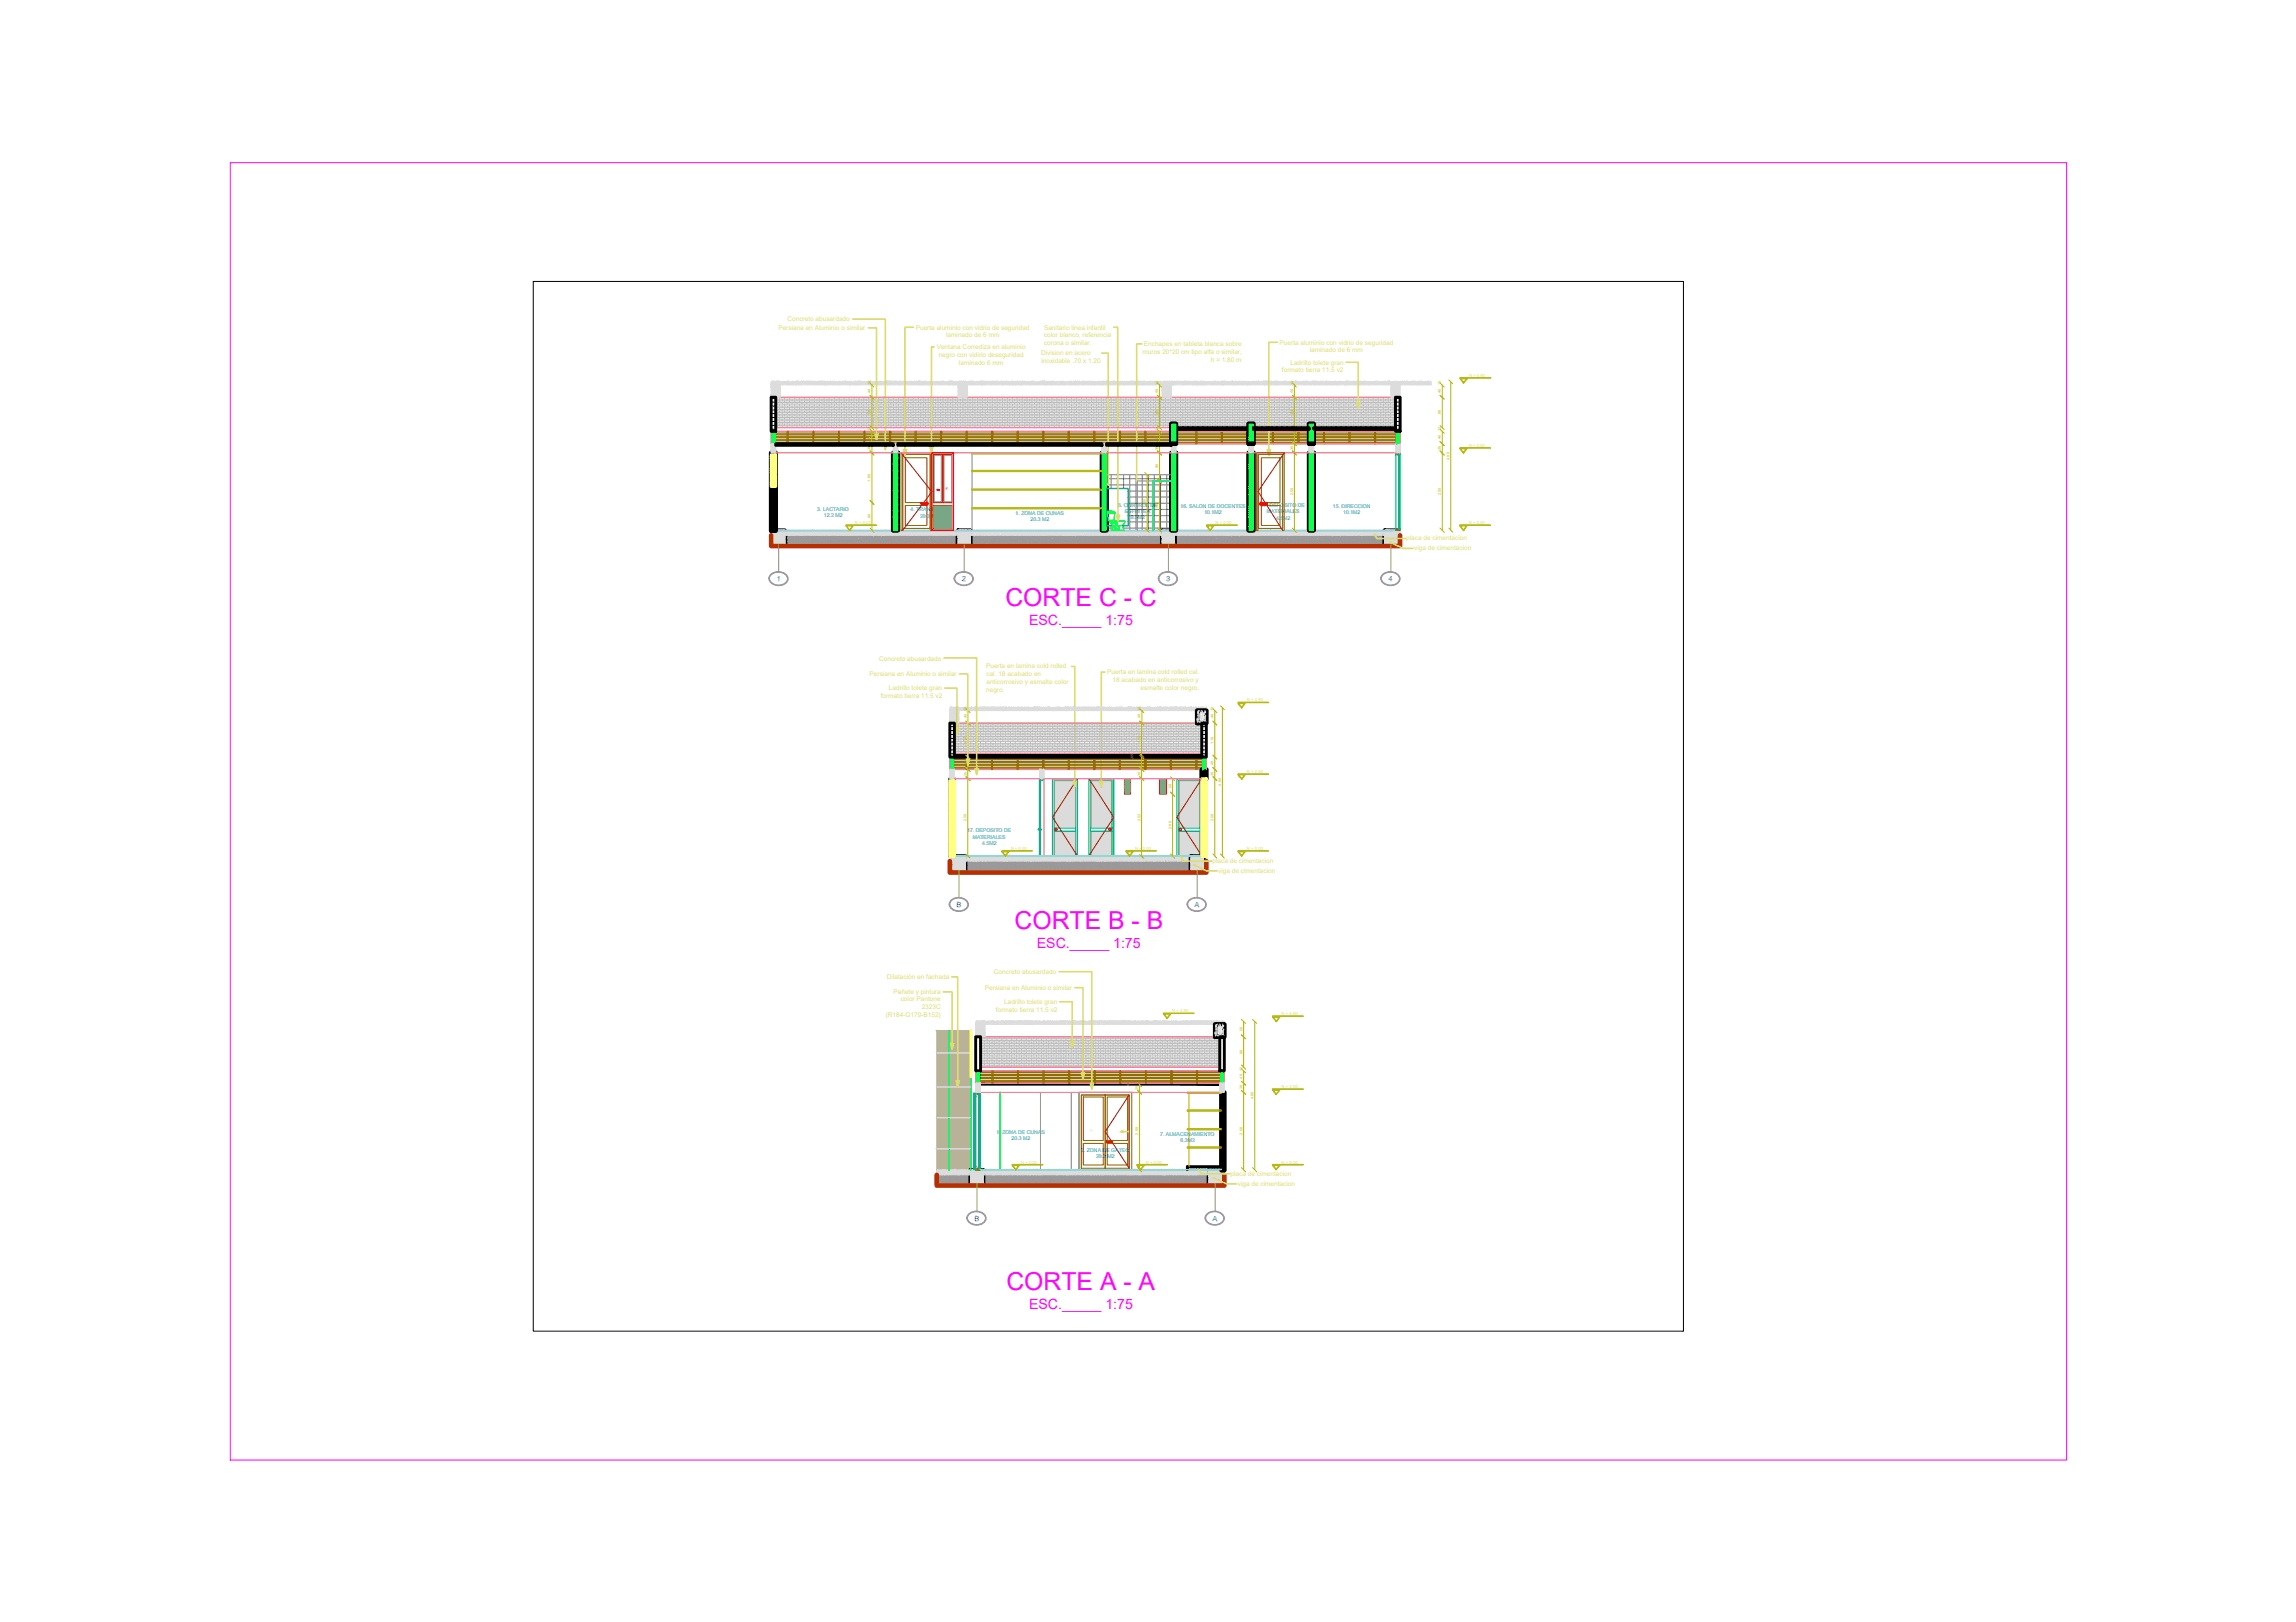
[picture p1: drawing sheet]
<svg xmlns="http://www.w3.org/2000/svg" width="297mm" height="210mm" viewBox="0 0 297 210" stroke-linecap="round" stroke-linejoin="round" font-family="sans-serif">
<defs><g id="words">
<g font-size="3.2" fill="#f0f">
<text x="130.1" y="78.4">CORTE C - C</text>
<text x="131.3" y="120.2">CORTE B - B</text>
<text x="130.2" y="166.9">CORTE A - A</text>
</g>
<g font-size="1.8" fill="#f0f">
<text x="133.1" y="80.9">ESC._____ 1:75</text>
<text x="134.1" y="122.7">ESC._____ 1:75</text>
<text x="133.1" y="169.4">ESC._____ 1:75</text>
</g>
<g font-size=".9" fill="#00f">
<text x="100.4" y="75.2" transform="rotate(4 100.4 75.2)">1</text>
<text x="124.4" y="75.2" transform="rotate(4 124.4 75.2)">2</text>
<text x="150.9" y="75.2" transform="rotate(5 150.9 75.2)">3</text>
<text x="179.6" y="75.2" transform="rotate(4 179.6 75.2)">4</text>
<text x="123.7" y="117.4" transform="rotate(4 123.7 117.4)">B</text>
<text x="154.5" y="117.4" transform="rotate(4 154.5 117.4)">A</text>
<text x="126.1" y="158" transform="rotate(4 126.1 158)">B</text>
<text x="156.9" y="158" transform="rotate(4 156.9 158)">A</text>
</g>
<g font-size=".8" fill="#dddd6e">
<text x="101.9" y="41.6">Concreto abusardado</text>
<text x="100.7" y="42.7">Persiana en Aluminio o similar</text>
<text x="118.5" y="42.6">Puerta aluminio con vidrio de seguridad</text>
<text x="121.2" y="45.2">Ventana Corrediza en aluminio</text>
<text x="121.4" y="46.2">negro con vidirio deseguridad</text>
<text x="122.4" y="43.7">laminado de 6 mm</text>
<text x="124.1" y="47.2">laminado 6 mm</text>
<text x="134.7" y="46">Division en acero</text>
<text x="134.7" y="47">inoxidable .70 x 1.20</text>
<text x="135.1" y="42.6">Sanitario linea infantil</text>
<text x="135.1" y="43.7">color blanco, referencia</text>
<text x="135.1" y="44.7">corona o similar.</text>
<text x="147.8" y="45.8">muros 20*20 cm tipo alfa o similar,</text>
<text x="148" y="44.8">Enchapes en tableta blanca sobre</text>
<text x="156.7" y="46.8">h = 1.80 m</text>
<text x="165.6" y="44.6">Puerta aluminio con vidrio de seguridad</text>
<text x="166.9" y="47.2">Ladrillo tolete gran</text>
<text x="169.4" y="45.6">laminado de 6 mm</text>
<text x="165.8" y="48.2">formato tierra 11.5 v2</text>
<text x="181.9" y="69.9">placa de cimentacion</text>
<text x="183" y="71.2">viga de cimentacion</text>
<text x="112.5" y="87.5">Persiana en Aluminio o similar</text>
<text x="113.7" y="85.5">Concreto abusardado</text>
<text x="115" y="89.3">Ladrillo tolete gran</text>
<text x="127.6" y="86.5">Puerta en lamina cold rolled</text>
<text x="127.6" y="89.6">negro.</text>
<text x="127.6" y="87.5">cal. 18 acabado en</text>
<text x="127.6" y="88.5">anticorrosivo y esmalte color</text>
<text x="143.2" y="87.2">Puerta en lamina cold rolled cal.</text>
<text x="143.9" y="88.3">18 acabado en anticorrosivo y</text>
<text x="147.6" y="89.3">esmalte color negro.</text>
<text x="113.9" y="90.4">formato tierra 11.5 v2</text>
<text x="156.9" y="111.6">placa de cimentacion</text>
<text x="157.6" y="112.9">viga de cimentacion</text>
<text x="114.6" y="131.6">(R184-G179-B152)</text>
<text x="114.8" y="126.7">Dilatación en fachada</text>
<text x="115.6" y="128.6">Pañete y pintura</text>
<text x="116.5" y="129.6">color Pantone</text>
<text x="119.2" y="130.6">2323C</text>
<text x="127.4" y="128.1">Persiana en Aluminio o similar</text>
<text x="128.6" y="126.1">Concreto abusardado</text>
<text x="128.8" y="131">formato tierra 11.5 v2</text>
<text x="129.9" y="129.9">Ladrillo tolete gran</text>
<text x="159.2" y="152.2">placa de cimentacion</text>
<text x="160.1" y="153.4">viga de cimentacion</text>
</g>
<g font-size=".7" fill="#005cb8">
<text x="144.6" y="65.5">6. CONTROL DE</text>
<text x="152.7" y="65.7">16. SALON DE DOCENTES</text>
<text x="163.1" y="65.6">17. DEPOSITO DE</text>
<text x="172.5" y="65.8">15. DIRECCION</text>
<text x="105.7" y="66.1">3. LACTARIO</text>
<text x="106.6" y="66.9">12.2 M2</text>
<text x="117.8" y="66.2">4. TRANSICIÓN</text>
<text x="119" y="67">20.3 M2</text>
<text x="131.4" y="66.6">1. ZONA DE CUNAS</text>
<text x="133.3" y="67.4">20.3 M2</text>
<text x="145.5" y="66.4">ESFINTER</text>
<text x="146.3" y="67.2">8.5M2</text>
<text x="155.8" y="66.5">10.1M2</text>
<text x="163.9" y="66.4">MATERIALES</text>
<text x="165.1" y="67.2">4.5M2</text>
<text x="173.8" y="66.6">10.1M2</text>
<text x="125.1" y="107.7">17. DEPOSITO DE</text>
<text x="125.8" y="108.5">MATERIALES</text>
<text x="127.1" y="109.3">4.5M2</text>
<text x="128.9" y="146.7">1. ZONA DE CUNAS</text>
<text x="130.9" y="147.5">20.3 M2</text>
<text x="139.9" y="149.1">2. ZONA DE GATEO</text>
<text x="141.8" y="149.9">20.3 M2</text>
<text x="150.1" y="147">7. ALMACENAMIENTO</text>
<text x="152.7" y="147.8">6.3M2</text>
</g>
<g font-size=".5" fill="#b8b800">
<text x="112.6" y="53.7" transform="rotate(-90 112.6 53.7)">.98</text>
<text x="112.6" y="51" transform="rotate(-90 112.6 51)">.40 .10</text>
<text x="149.8" y="53.7" transform="rotate(-90 149.8 53.7)">.98</text>
<text x="149.8" y="51" transform="rotate(-90 149.8 51)">.40 .10</text>
<text x="167.3" y="53.7" transform="rotate(-90 167.3 53.7)">.98</text>
<text x="167.3" y="51" transform="rotate(-90 167.3 51)">.40 .10</text>
<text x="186.4" y="53.7" transform="rotate(-90 186.4 53.7)">.98</text>
<text x="186.4" y="51" transform="rotate(-90 186.4 51)">.40 .10</text>
<text x="112.6" y="58.4" transform="rotate(-90 112.6 58.4)">.30</text>
<text x="112.6" y="57" transform="rotate(-90 112.6 57)">.40</text>
<text x="112.6" y="55.9" transform="rotate(-90 112.6 55.9)">.12</text>
<text x="149.8" y="58.4" transform="rotate(-90 149.8 58.4)">.30</text>
<text x="149.8" y="57" transform="rotate(-90 149.8 57)">.40</text>
<text x="149.8" y="55.9" transform="rotate(-90 149.8 55.9)">.12</text>
<text x="167.3" y="58.4" transform="rotate(-90 167.3 58.4)">.30</text>
<text x="167.3" y="57" transform="rotate(-90 167.3 57)">.40</text>
<text x="167.3" y="55.9" transform="rotate(-90 167.3 55.9)">.12</text>
<text x="186.4" y="58.4" transform="rotate(-90 186.4 58.4)">.30</text>
<text x="186.4" y="57" transform="rotate(-90 186.4 57)">.40 .12</text>
<text x="187.5" y="59.5" transform="rotate(-90 187.5 59.5)">4.80</text>
<text x="112.6" y="62.3" transform="rotate(-90 112.6 62.3)">1.60</text>
<text x="148.2" y="65.5" transform="rotate(-90 148.2 65.5)">1.80</text>
<text x="149.8" y="65.9" transform="rotate(-90 149.8 65.9)">1.60</text>
<text x="149.8" y="60.8" transform="rotate(-90 149.8 60.8)">.90</text>
<text x="167.3" y="64.1" transform="rotate(-90 167.3 64.1)">2.50</text>
<text x="186.4" y="64.1" transform="rotate(-90 186.4 64.1)">2.50</text>
<text x="112.6" y="67.2" transform="rotate(-90 112.6 67.2)">.90</text>
<text x="125.1" y="93.1" transform="rotate(-90 125.1 93.1)">.40 .10</text>
<text x="147.6" y="93.1" transform="rotate(-90 147.6 93.1)">.40 .10</text>
<text x="157" y="93.1" transform="rotate(-90 157 93.1)">.40 .10</text>
<text x="125.1" y="100.5" transform="rotate(-90 125.1 100.5)">.30</text>
<text x="125.1" y="99.1" transform="rotate(-90 125.1 99.1)">.40</text>
<text x="125.1" y="96.3" transform="rotate(-90 125.1 96.3)">1.10</text>
<text x="146.6" y="98.2" transform="rotate(-90 146.6 98.2)">.05</text>
<text x="147.6" y="100.5" transform="rotate(-90 147.6 100.5)">.30</text>
<text x="147.6" y="99.1" transform="rotate(-90 147.6 99.1)">.40</text>
<text x="147.6" y="96.2" transform="rotate(-90 147.6 96.2)">1.10</text>
<text x="157" y="100.5" transform="rotate(-90 157 100.5)">.30</text>
<text x="157" y="99.1" transform="rotate(-90 157 99.1)">.40</text>
<text x="157" y="96.3" transform="rotate(-90 157 96.3)">1.10</text>
<text x="158" y="101.7" transform="rotate(-90 158 101.7)">4.80</text>
<text x="125" y="106.2" transform="rotate(-90 125 106.2)">2.50</text>
<text x="147.6" y="106.3" transform="rotate(-90 147.6 106.3)">2.52</text>
<text x="151.5" y="107.2" transform="rotate(-90 151.5 107.2)">2.00</text>
<text x="151.5" y="102.1" transform="rotate(-90 151.5 102.1)">.50</text>
<text x="157" y="106.2" transform="rotate(-90 157 106.2)">2.50</text>
<text x="160.7" y="136.5" transform="rotate(-90 160.7 136.5)">.98</text>
<text x="160.7" y="133.5" transform="rotate(-90 160.7 133.5)">.50</text>
<text x="146.1" y="140.6" transform="rotate(-90 146.1 140.6)">.05</text>
<text x="147.3" y="141.2" transform="rotate(-90 147.3 141.2)">.25</text>
<text x="160.7" y="141.1" transform="rotate(-90 160.7 141.1)">.30</text>
<text x="160.7" y="139.7" transform="rotate(-90 160.7 139.7)">.40 .12</text>
<text x="162.2" y="142.3" transform="rotate(-90 162.2 142.3)">4.80</text>
<text x="147.3" y="146.8" transform="rotate(-90 147.3 146.8)">2.50</text>
<text x="160.7" y="146.8" transform="rotate(-90 160.7 146.8)">2.50</text>
</g>
<g font-size=".5" fill="#dddd6e">
<text x="190.1" y="48.8">N + 4.80</text>
<text x="190" y="57.8">N + 2.50</text>
<text x="110.6" y="67.8">N + 0.00</text>
<text x="157.3" y="67.8">N + 0.00</text>
<text x="190" y="67.8">N + 0.00</text>
<text x="161.3" y="90.8">N + 4.80</text>
<text x="161.3" y="100">N + 2.50</text>
<text x="130.8" y="110">N + 0.00</text>
<text x="146.8" y="110">N + 0.00</text>
<text x="161.3" y="110">N + 0.00</text>
<text x="151.7" y="131">N + 4.80</text>
<text x="165.8" y="131.4">N + 4.80</text>
<text x="165.8" y="140.8">N + 2.50</text>
<text x="132.1" y="150.6">N + 0.00</text>
<text x="148.2" y="150.6">N + 0.00</text>
<text x="165.8" y="150.6">N + 0.00</text>
</g>
<text font-size=".4" fill="#f00" x="122.4" y="63.5">F.</text>
<text font-size=".4" fill="#dddd6e" x="141.1" y="146.5">F.</text>
</g></defs>
<!-- layer: A_ACHU-1 -->
<g fill="#000" stroke="#000" stroke-width=".13">
<path d="M100.4 57.4l15.2 .2v-.2zM100.4 57.4l15.2 .2h-15.2z"/>
<path d="M116.1 57.4l26.5 .2v-.2zM116.1 57.4l26.5 .2h-26.5z"/>
<path d="M143.2 57.4l8.3 .2v-.2zM143.2 57.4l8.3 .2h-8.3z"/>
<path d="M152.1 55.3l9.4 .3v-.3zM152.1 55.3l9.4 .3h-9.4z"/>
<path d="M162.2 55.3l7.2 .3v-.3zM162.2 55.3l7.2 .3h-7.2z"/>
<path d="M170 55.3l10.5 .3v-.3zM170 55.3l10.5 .3h-10.5z"/>
<path d="M123.5 97.8l32 .2v-.2zM123.5 97.8l32 .2h-32z"/>
<path d="M126.9 140.2l30.9 .2v-.2zM126.9 140.2l30.9 .2h-30.9z"/>
</g>
<path d="M126.9 140.2h30.9v.2h-30.9z" fill="none" stroke="#000" stroke-width=".13"/>
<!-- layer: A_MURO-ACHU -->
<g fill="#b8b298" stroke="#b8b298" stroke-width=".13">
<path d="M121.2 133.4h4.4z"/>
<path d="M121.2 133.4h4.4v2.8z"/>
<path d="M121.2 136.3h4.4z"/>
<path d="M121.2 136.3h4.4v4.3z"/>
<path d="M121.2 140.7h4.4z"/>
<path d="M121.2 140.7h4.4v3.9z"/>
<path d="M121.2 144.7h4.4z"/>
<path d="M121.2 144.7h4.4v3.9z"/>
<path d="M121.2 148.7h4.4z"/>
<path d="M121.2 148.7h4.4v2.7z"/>
<path d="M121.2 136.2h4.4zM121.2 133.4l4.4 2.8h-4.4z"/>
<path d="M121.2 140.6h4.4zM121.2 136.3l4.4 4.3h-4.4z"/>
<path d="M121.2 144.6h4.4zM121.2 140.7l4.4 3.9h-4.4z"/>
<path d="M121.2 148.6h4.4zM121.2 144.7l4.4 3.9h-4.4z"/>
<path d="M121.2 151.4h4.4zM121.2 148.7l4.4 2.7h-4.4z"/>
</g>
<!-- layer: A_MURO -->
<g fill="none" stroke="#000" stroke-width=".38">
<path d="M99.8 51.4h.6v4.4h-.6zM100.4 57.4h15.2v.2h-15.2zM116.1 57.4h26.5v.2h-26.5zM143.2 57.4h8.3v.2h-8.3zM152.1 55.3h9.4v.3h-9.4zM152.1 55.6h9.4M162.2 55.3h7.2v.3h-7.2zM162.2 55.6h7.2M170 55.3h10.5v.3h-10.5zM170 55.6h10.5M180.5 51.4h.6v4.4h-.6zM122.9 93.6h.6v4.4h-.6z"/>
<path d="M123.5 97.8h32v.2h-32zM155.5 93.6h.6v4.4h-.6zM122.9 100.8v10M123.5 100.8v10M126.2 134.2h.7v4.4h-.7zM157.8 134.2h.6v4.4h-.6zM158 151h-4.4v.4"/>
</g>
<!-- layer: A_PUER -->
<g fill="none" stroke="#00b8b8" stroke-width=".17">
<path d="M134.4 107.3v.1M134.5 100.9h.1v9.9h-.1zM134.5 100.8h.5l.1 .1-.5 .1v-.1h-.1zM134.7 107.3h-.1v.1M136.2 100.8h3.2v10h-3.2zM136.4 110.8v-9.8h2.8v9.8M136.4 107.6h2.8M136.4 107.2h2.8M140.9 100.8h3.2v10h-3.2zM141.1 110.8v-9.8h2.8v9.8M141.1 107.6h2.8M141.1 107.2h2.8"/>
<path d="M152.3 100.8h3.2v10h-3.2zM152.5 110.8v-9.8h2.8v9.8M152.5 107.6h2.8M152.5 107.2h2.8"/>
<circle cx="134.4" cy="107.4" r=".06"/>
<circle cx="134.7" cy="107.4" r=".06"/>
</g>
<!-- layer: A_PLAN-7 -->
<g fill="none" stroke="#ff7f9f" stroke-width=".17">
<path d="M99.8 51.4h81.3v7.2M99.8 51v6.4M100.4 55.3h51.1M100.4 58.6h15.2M116.1 58.6h26.5M143.2 58.6h8.3M151.5 55.8h-51.7v1.6h51.7M152.1 55.8h9.4M152.1 57.4h9.4M152.1 55.3h9.4M152.1 58.6h9.4M162.2 55.8h7.2"/>
<path d="M162.2 57.4h7.2M162.2 55.3h7.2M162.2 58.6h7.2M170 55.8h11.1v1.6h-11.1M170 55.3h10.5M170 58.6h10.5M122.9 98h33.2v1.6h-33.2zM122.9 93.2v6.4M122.9 93.6h33.2v6M123.5 97.5h32M123.5 100.8h11M135.1 100.9v9.9"/>
<path d="M135.1 100.8h20.4M126.2 138.6h32.2v1.6h-32.2zM126.2 133.8v6.4M126.2 134.2h32.2M126.9 138.1h30.9M158.4 138.1v2.1M126.9 141.4h30.9"/>
</g>
<!-- layer: A_PLAN-5 -->
<g fill="none" stroke="#00ff3f" stroke-width=".21">
<path d="M99.9 55.8h.2M99.9 55.9h.2zM99.9 56h.2h-.2M99.9 56.1h.2zM99.9 56.2h.2zM99.9 56.3h.2zM99.9 56.4h.2zM99.9 56.5h.2zM99.9 56.6h.2zM99.9 56.7h.2zM99.9 56.8h.2zM99.9 56.9h.2z"/>
<path d="M99.9 57h.2zM99.9 57.1h.2zM99.9 57.2h.2zM99.9 57.3h.2h-.2M100.2 55.8v1.6v-1.6M115.6 59.2h.5v.8h-.5zM115.6 58.6h.5v.6h-.5zM115.7 59.3h.1v.2h-.1zM115.7 59.5h.1v.2h-.1zM115.7 59.8h.1v.2h-.1zM115.7 58.6h.1v.3h-.1zM115.7 58.9h.1v.2h-.1z"/>
<path d="M115.9 59.3h.1v.2h-.1zM115.9 59.5h.1v.2h-.1zM115.9 59.8h.1v.2h-.1zM115.9 58.6h.1v.3h-.1zM115.9 58.9h.1v.2h-.1zM142.6 59.2h.5v.8h-.5zM142.6 58.6h.5v.6h-.5zM142.6 59.3h.2v.2h-.2zM142.6 59.5h.2v.2h-.2zM142.6 59.8h.2v.2h-.2zM142.6 58.6h.2v.3h-.2zM142.6 58.9h.2v.2h-.2z"/>
<path d="M142.9 59.3h.1v.2h-.1zM142.9 59.5h.1v.2h-.1zM142.9 59.8h.1v.2h-.1zM142.9 58.6h.1v.3h-.1zM142.9 58.9h.1v.2h-.1zM151.6 59.2h.5v.8h-.5zM151.6 58.6h.5v.6h-.5zM151.6 56.6h.5v.8h-.5zM151.6 55.8h.5v.8h-.5zM151.6 54.9h.5v.8h-.5zM151.7 59.3h.1v.2h-.1zM151.7 59.5h.1v.2h-.1z"/>
<path d="M151.7 59.8h.1v.2h-.1zM151.7 58.6h.1v.3h-.1zM151.7 58.9h.1v.2h-.1zM151.7 56.7h.1v.2h-.1zM151.7 56.9h.1v.2h-.1zM151.7 57.2h.1v.2h-.1zM151.7 55.8h.1v.2h-.1zM151.7 56.1h.1v.2h-.1zM151.7 56.3h.1v.2h-.1zM151.7 55h.1v.1h-.1zM151.7 55.2h.1v.2h-.1zM151.7 55.5h.1v.1h-.1z"/>
<path d="M151.9 59.3h.1v.2h-.1zM151.9 59.5h.1v.2h-.1zM151.9 59.8h.1v.2h-.1zM151.9 58.6h.1v.3h-.1zM151.9 58.9h.1v.2h-.1zM151.9 56.7h.1v.2h-.1zM151.9 56.9h.1v.2h-.1zM151.9 57.2h.1v.2h-.1zM151.9 55.8h.1v.2h-.1zM151.9 56.1h.1v.2h-.1zM151.9 56.3h.1v.2h-.1zM151.9 55h.1v.1h-.1z"/>
<path d="M151.9 55.2h.1v.2h-.1zM151.9 55.5h.1v.1h-.1zM161.6 59.2h.5v.8h-.5zM161.6 58.6h.5v.6h-.5zM161.6 56.6h.5v.8h-.5zM161.6 55.8h.5v.8h-.5zM161.6 54.9h.5v.8h-.5zM161.7 59.3h.1v.2h-.1zM161.7 59.5h.1v.2h-.1zM161.7 59.8h.1v.2h-.1zM161.7 58.6h.1v.3h-.1zM161.7 58.9h.1v.2h-.1z"/>
<path d="M161.7 56.7h.1v.2h-.1zM161.7 56.9h.1v.2h-.1zM161.7 57.2h.1v.2h-.1zM161.7 55.8h.1v.2h-.1zM161.7 56.1h.1v.2h-.1zM161.7 56.3h.1v.2h-.1zM161.7 55h.1v.1h-.1zM161.7 55.2h.1v.2h-.1zM161.7 55.5h.1v.1h-.1zM161.9 59.3h.1v.2h-.1zM161.9 59.5h.1v.2h-.1zM161.9 59.8h.1v.2h-.1z"/>
<path d="M161.9 58.6h.1v.3h-.1zM161.9 58.9h.1v.2h-.1zM161.9 56.7h.1v.2h-.1zM161.9 56.9h.1v.2h-.1zM161.9 57.2h.1v.2h-.1zM161.9 55.8h.1v.2h-.1zM161.9 56.1h.1v.2h-.1zM161.9 56.3h.1v.2h-.1zM161.9 55h.1v.1h-.1zM161.9 55.2h.1v.2h-.1zM161.9 55.5h.1v.1h-.1zM169.4 59.2h.5v.8h-.5z"/>
<path d="M169.4 58.6h.5v.6h-.5zM169.4 56.6h.5v.8h-.5zM169.4 55.8h.5v.8h-.5zM169.4 54.9h.5v.8h-.5zM169.5 59.3h.1v.2h-.1zM169.5 59.5h.1v.2h-.1zM169.5 59.8h.1v.2h-.1zM169.5 58.6h.1v.3h-.1zM169.5 58.9h.1v.2h-.1zM169.5 56.7h.1v.2h-.1zM169.5 56.9h.1v.2h-.1zM169.5 57.2h.1v.2h-.1z"/>
<path d="M169.5 55.8h.1v.2h-.1zM169.5 56.1h.1v.2h-.1zM169.5 56.3h.1v.2h-.1zM169.5 55h.1v.1h-.1zM169.5 55.2h.1v.2h-.1zM169.5 55.5h.1v.1h-.1zM169.7 59.3h.1v.2h-.1zM169.7 59.5h.1v.2h-.1zM169.7 59.8h.1v.2h-.1zM169.7 58.6h.1v.3h-.1zM169.7 58.9h.1v.2h-.1zM169.7 56.7h.1v.2h-.1z"/>
<path d="M169.7 56.9h.1v.2h-.1zM169.7 57.2h.1v.2h-.1zM169.7 55.8h.1v.2h-.1zM169.7 56.1h.1v.2h-.1zM169.7 56.3h.1v.2h-.1zM169.7 55h.1v.1h-.1zM169.7 55.2h.1v.2h-.1zM169.7 55.5h.1v.1h-.1zM180.7 55.8v1.6v-1.6M180.8 55.8h.2M180.8 55.9h.2zM180.8 56.1h.2z"/>
<path d="M180.8 56.2h.2zM180.8 56.3h.2zM180.8 56.4h.2zM180.8 56.5h.2zM180.8 56.6h.2zM180.8 56.7h.2zM180.8 56.8h.2zM180.8 56.9h.2zM180.8 57h.2zM180.8 57.1h.2zM180.8 57.2h.2zM181 56h-.2h.2"/>
<path d="M181 57.3h-.2h.2M115.6 67.8h.5v.8h-.5zM115.6 66.9h.5v.8h-.5zM115.6 66.1h.5v.8h-.5zM115.6 65.2h.5v.9h-.5zM115.6 64.4h.5v.8h-.5zM115.6 63.5h.5v.8h-.5zM115.6 62.7h.5v.8h-.5zM115.6 61.8h.5v.8h-.5zM115.6 60.9h.5v.8h-.5zM115.6 60.1h.5v.8h-.5zM115.7 67.9h.1v.2h-.1z"/>
<path d="M115.7 68.1h.1v.2h-.1zM115.7 68.4h.1v.2h-.1zM115.7 67h.1v.2h-.1zM115.7 67.3h.1v.2h-.1zM115.7 67.5h.1v.2h-.1zM115.7 66.2h.1v.2h-.1zM115.7 66.4h.1v.2h-.1zM115.7 66.6h.1v.3h-.1zM115.7 65.3h.1v.2h-.1zM115.7 65.5h.1v.3h-.1zM115.7 65.8h.1v.2h-.1zM115.7 64.4h.1v.2h-.1z"/>
<path d="M115.7 64.7h.1v.2h-.1zM115.7 65h.1v.1h-.1zM115.7 63.6h.1v.2h-.1zM115.7 63.8h.1v.2h-.1zM115.7 64.1h.1v.2h-.1zM115.7 62.7h.1v.2h-.1zM115.7 63h.1v.2h-.1zM115.7 63.2h.1v.2h-.1zM115.7 61.9h.1v.1h-.1zM115.7 62.1h.1v.2h-.1zM115.7 62.4h.1v.1h-.1zM115.7 61h.1v.2h-.1z"/>
<path d="M115.7 61.2h.1v.2h-.1zM115.7 61.5h.1v.2h-.1zM115.7 60.1h.1v.2h-.1zM115.7 60.4h.1v.2h-.1zM115.7 60.6h.1v.2h-.1zM115.9 67.9h.1v.2h-.1zM115.9 68.1h.1v.2h-.1zM115.9 68.4h.1v.2h-.1zM115.9 67h.1v.2h-.1zM115.9 67.3h.1v.2h-.1zM115.9 67.5h.1v.2h-.1zM115.9 66.2h.1v.2h-.1z"/>
<path d="M115.9 66.4h.1v.2h-.1zM115.9 66.6h.1v.3h-.1zM115.9 65.3h.1v.2h-.1zM115.9 65.5h.1v.3h-.1zM115.9 65.8h.1v.2h-.1zM115.9 64.4h.1v.2h-.1zM115.9 64.7h.1v.2h-.1zM115.9 65h.1v.1h-.1zM115.9 63.6h.1v.2h-.1zM115.9 63.8h.1v.2h-.1zM115.9 64.1h.1v.2h-.1zM115.9 62.7h.1v.2h-.1z"/>
<path d="M115.9 63h.1v.2h-.1zM115.9 63.2h.1v.2h-.1zM115.9 61.9h.1v.1h-.1zM115.9 62.1h.1v.2h-.1zM115.9 62.4h.1v.1h-.1zM115.9 61h.1v.2h-.1zM115.9 61.2h.1v.2h-.1zM115.9 61.5h.1v.2h-.1zM115.9 60.1h.1v.2h-.1zM115.9 60.4h.1v.2h-.1zM115.9 60.6h.1v.2h-.1zM142.6 67.8h.5v.8h-.5z"/>
<path d="M142.6 66.9h.5v.8h-.5zM142.6 66.1h.5v.8h-.5zM142.6 65.2h.5v.9h-.5zM142.6 64.4h.5v.8h-.5zM142.6 63.5h.5v.8h-.5zM142.6 62.7h.5v.8h-.5zM142.6 61.8h.5v.8h-.5zM142.6 60.9h.5v.8h-.5zM142.6 60.1h.5v.8h-.5zM142.6 67.9h.2v.2h-.2zM142.6 68.1h.2v.2h-.2zM142.6 68.4h.2v.2h-.2z"/>
<path d="M142.6 67h.2v.2h-.2zM142.6 67.3h.2v.2h-.2zM142.6 67.5h.2v.2h-.2zM142.6 66.2h.2v.2h-.2zM142.6 66.4h.2v.2h-.2zM142.6 66.6h.2v.3h-.2zM142.6 65.3h.2v.2h-.2zM142.6 65.5h.2v.3h-.2zM142.6 65.8h.2v.2h-.2zM142.6 64.4h.2v.2h-.2zM142.6 64.7h.2v.2h-.2zM142.6 65h.2v.1h-.2z"/>
<path d="M142.6 63.6h.2v.2h-.2zM142.6 63.8h.2v.2h-.2zM142.6 64.1h.2v.2h-.2zM142.6 62.7h.2v.2h-.2zM142.6 63h.2v.2h-.2zM142.6 63.2h.2v.2h-.2zM142.6 61.9h.2v.1h-.2zM142.6 62.1h.2v.2h-.2zM142.6 62.4h.2v.1h-.2zM142.6 61h.2v.2h-.2zM142.6 61.2h.2v.2h-.2zM142.6 61.5h.2v.2h-.2z"/>
<path d="M142.6 60.1h.2v.2h-.2zM142.6 60.4h.2v.2h-.2zM142.6 60.6h.2v.2h-.2zM142.9 67.9h.1v.2h-.1zM142.9 68.1h.1v.2h-.1zM142.9 68.4h.1v.2h-.1zM142.9 67h.1v.2h-.1zM142.9 67.3h.1v.2h-.1zM142.9 67.5h.1v.2h-.1zM142.9 66.2h.1v.2h-.1zM142.9 66.4h.1v.2h-.1zM142.9 66.6h.1v.3h-.1z"/>
<path d="M142.9 65.3h.1v.2h-.1zM142.9 65.5h.1v.3h-.1zM142.9 65.8h.1v.2h-.1zM142.9 64.4h.1v.2h-.1zM142.9 64.7h.1v.2h-.1zM142.9 65h.1v.1h-.1zM142.9 63.6h.1v.2h-.1zM142.9 63.8h.1v.2h-.1zM142.9 64.1h.1v.2h-.1zM142.9 62.7h.1v.2h-.1zM142.9 63h.1v.2h-.1zM142.9 63.2h.1v.2h-.1z"/>
<path d="M142.9 61.9h.1v.1h-.1zM142.9 62.1h.1v.2h-.1zM142.9 62.4h.1v.1h-.1zM142.9 61h.1v.2h-.1zM142.9 61.2h.1v.2h-.1zM142.9 61.5h.1v.2h-.1zM142.9 60.1h.1v.2h-.1zM142.9 60.4h.1v.2h-.1zM142.9 60.6h.1v.2h-.1zM151.6 67.8h.5v.8h-.5zM151.6 66.9h.5v.8h-.5zM151.6 66.1h.5v.8h-.5z"/>
<path d="M151.6 65.2h.5v.9h-.5zM151.6 64.4h.5v.8h-.5zM151.6 63.5h.5v.8h-.5zM151.6 62.7h.5v.8h-.5zM151.6 61.8h.5v.8h-.5zM151.6 60.9h.5v.8h-.5zM151.6 60.1h.5v.8h-.5zM151.7 67.9h.1v.2h-.1zM151.7 68.1h.1v.2h-.1zM151.7 68.4h.1v.2h-.1zM151.7 67h.1v.2h-.1zM151.7 67.3h.1v.2h-.1z"/>
<path d="M151.7 67.5h.1v.2h-.1zM151.7 66.2h.1v.2h-.1zM151.7 66.4h.1v.2h-.1zM151.7 66.6h.1v.3h-.1zM151.7 65.3h.1v.2h-.1zM151.7 65.5h.1v.3h-.1zM151.7 65.8h.1v.2h-.1zM151.7 64.4h.1v.2h-.1zM151.7 64.7h.1v.2h-.1zM151.7 65h.1v.1h-.1zM151.7 63.6h.1v.2h-.1zM151.7 63.8h.1v.2h-.1z"/>
<path d="M151.7 64.1h.1v.2h-.1zM151.7 62.7h.1v.2h-.1zM151.7 63h.1v.2h-.1zM151.7 63.2h.1v.2h-.1zM151.7 61.9h.1v.1h-.1zM151.7 62.1h.1v.2h-.1zM151.7 62.4h.1v.1h-.1zM151.7 61h.1v.2h-.1zM151.7 61.2h.1v.2h-.1zM151.7 61.5h.1v.2h-.1zM151.7 60.1h.1v.2h-.1zM151.7 60.4h.1v.2h-.1z"/>
<path d="M151.7 60.6h.1v.2h-.1zM151.9 67.9h.1v.2h-.1zM151.9 68.1h.1v.2h-.1zM151.9 68.4h.1v.2h-.1zM151.9 67h.1v.2h-.1zM151.9 67.3h.1v.2h-.1zM151.9 67.5h.1v.2h-.1zM151.9 66.2h.1v.2h-.1zM151.9 66.4h.1v.2h-.1zM151.9 66.6h.1v.3h-.1zM151.9 65.3h.1v.2h-.1zM151.9 65.5h.1v.3h-.1z"/>
<path d="M151.9 65.8h.1v.2h-.1zM151.9 64.4h.1v.2h-.1zM151.9 64.7h.1v.2h-.1zM151.9 65h.1v.1h-.1zM151.9 63.6h.1v.2h-.1zM151.9 63.8h.1v.2h-.1zM151.9 64.1h.1v.2h-.1zM151.9 62.7h.1v.2h-.1zM151.9 63h.1v.2h-.1zM151.9 63.2h.1v.2h-.1zM151.9 61.9h.1v.1h-.1zM151.9 62.1h.1v.2h-.1z"/>
<path d="M151.9 62.4h.1v.1h-.1zM151.9 61h.1v.2h-.1zM151.9 61.2h.1v.2h-.1zM151.9 61.5h.1v.2h-.1zM151.9 60.1h.1v.2h-.1zM151.9 60.4h.1v.2h-.1zM151.9 60.6h.1v.2h-.1zM161.6 67.8h.5v.8h-.5zM161.6 66.9h.5v.8h-.5zM161.6 66.1h.5v.8h-.5zM161.6 65.2h.5v.9h-.5zM161.6 64.4h.5v.8h-.5z"/>
<path d="M161.6 63.5h.5v.8h-.5zM161.6 62.7h.5v.8h-.5zM161.6 61.8h.5v.8h-.5zM161.6 60.9h.5v.8h-.5zM161.6 60.1h.5v.8h-.5zM161.7 67.9h.1v.2h-.1zM161.7 68.1h.1v.2h-.1zM161.7 68.4h.1v.2h-.1zM161.7 67h.1v.2h-.1zM161.7 67.3h.1v.2h-.1zM161.7 67.5h.1v.2h-.1zM161.7 66.2h.1v.2h-.1z"/>
<path d="M161.7 66.4h.1v.2h-.1zM161.7 66.6h.1v.3h-.1zM161.7 65.3h.1v.2h-.1zM161.7 65.5h.1v.3h-.1zM161.7 65.8h.1v.2h-.1zM161.7 64.4h.1v.2h-.1zM161.7 64.7h.1v.2h-.1zM161.7 65h.1v.1h-.1zM161.7 63.6h.1v.2h-.1zM161.7 63.8h.1v.2h-.1zM161.7 64.1h.1v.2h-.1zM161.7 62.7h.1v.2h-.1z"/>
<path d="M161.7 63h.1v.2h-.1zM161.7 63.2h.1v.2h-.1zM161.7 61.9h.1v.1h-.1zM161.7 62.1h.1v.2h-.1zM161.7 62.4h.1v.1h-.1zM161.7 61h.1v.2h-.1zM161.7 61.2h.1v.2h-.1zM161.7 61.5h.1v.2h-.1zM161.7 60.1h.1v.2h-.1zM161.7 60.4h.1v.2h-.1zM161.7 60.6h.1v.2h-.1zM161.9 67.9h.1v.2h-.1z"/>
<path d="M161.9 68.1h.1v.2h-.1zM161.9 68.4h.1v.2h-.1zM161.9 67h.1v.2h-.1zM161.9 67.3h.1v.2h-.1zM161.9 67.5h.1v.2h-.1zM161.9 66.2h.1v.2h-.1zM161.9 66.4h.1v.2h-.1zM161.9 66.6h.1v.3h-.1zM161.9 65.3h.1v.2h-.1zM161.9 65.5h.1v.3h-.1zM161.9 65.8h.1v.2h-.1zM161.9 64.4h.1v.2h-.1z"/>
<path d="M161.9 64.7h.1v.2h-.1zM161.9 65h.1v.1h-.1zM161.9 63.6h.1v.2h-.1zM161.9 63.8h.1v.2h-.1zM161.9 64.1h.1v.2h-.1zM161.9 62.7h.1v.2h-.1zM161.9 63h.1v.2h-.1zM161.9 63.2h.1v.2h-.1zM161.9 61.9h.1v.1h-.1zM161.9 62.1h.1v.2h-.1zM161.9 62.4h.1v.1h-.1zM161.9 61h.1v.2h-.1z"/>
<path d="M161.9 61.2h.1v.2h-.1zM161.9 61.5h.1v.2h-.1zM161.9 60.1h.1v.2h-.1zM161.9 60.4h.1v.2h-.1zM161.9 60.6h.1v.2h-.1zM169.4 67.8h.5v.8h-.5zM169.4 66.9h.5v.8h-.5zM169.4 66.1h.5v.8h-.5zM169.4 65.2h.5v.9h-.5zM169.4 64.4h.5v.8h-.5zM169.4 63.5h.5v.8h-.5zM169.4 62.7h.5v.8h-.5z"/>
<path d="M169.4 61.8h.5v.8h-.5zM169.4 60.9h.5v.8h-.5zM169.4 60.1h.5v.8h-.5zM169.5 67.9h.1v.2h-.1zM169.5 68.1h.1v.2h-.1zM169.5 68.4h.1v.2h-.1zM169.5 67h.1v.2h-.1zM169.5 67.3h.1v.2h-.1zM169.5 67.5h.1v.2h-.1zM169.5 66.2h.1v.2h-.1zM169.5 66.4h.1v.2h-.1zM169.5 66.6h.1v.3h-.1z"/>
<path d="M169.5 65.3h.1v.2h-.1zM169.5 65.5h.1v.3h-.1zM169.5 65.8h.1v.2h-.1zM169.5 64.4h.1v.2h-.1zM169.5 64.7h.1v.2h-.1zM169.5 65h.1v.1h-.1zM169.5 63.6h.1v.2h-.1zM169.5 63.8h.1v.2h-.1zM169.5 64.1h.1v.2h-.1zM169.5 62.7h.1v.2h-.1zM169.5 63h.1v.2h-.1zM169.5 63.2h.1v.2h-.1z"/>
<path d="M169.5 61.9h.1v.1h-.1zM169.5 62.1h.1v.2h-.1zM169.5 62.4h.1v.1h-.1zM169.5 61h.1v.2h-.1zM169.5 61.2h.1v.2h-.1zM169.5 61.5h.1v.2h-.1zM169.5 60.1h.1v.2h-.1zM169.5 60.4h.1v.2h-.1zM169.5 60.6h.1v.2h-.1zM169.7 67.9h.1v.2h-.1zM169.7 68.1h.1v.2h-.1zM169.7 68.4h.1v.2h-.1z"/>
<path d="M169.7 67h.1v.2h-.1zM169.7 67.3h.1v.2h-.1zM169.7 67.5h.1v.2h-.1zM169.7 66.2h.1v.2h-.1zM169.7 66.4h.1v.2h-.1zM169.7 66.6h.1v.3h-.1zM169.7 65.3h.1v.2h-.1zM169.7 65.5h.1v.3h-.1zM169.7 65.8h.1v.2h-.1zM169.7 64.4h.1v.2h-.1zM169.7 64.7h.1v.2h-.1zM169.7 65h.1v.1h-.1z"/>
<path d="M169.7 63.6h.1v.2h-.1zM169.7 63.8h.1v.2h-.1zM169.7 64.1h.1v.2h-.1zM169.7 62.7h.1v.2h-.1zM169.7 63h.1v.2h-.1zM169.7 63.2h.1v.2h-.1zM169.7 61.9h.1v.1h-.1zM169.7 62.1h.1v.2h-.1zM169.7 62.4h.1v.1h-.1zM169.7 61h.1v.2h-.1zM169.7 61.2h.1v.2h-.1zM169.7 61.5h.1v.2h-.1z"/>
<path d="M169.7 60.1h.1v.2h-.1zM169.7 60.4h.1v.2h-.1zM169.7 60.6h.1v.2h-.1zM123.1 98h.1M123.1 98.1h.1zM123.1 98.1l.1 .1zM123.1 98.3h.1zM123.1 98.4h.1zM123.1 98.4l.1 .1zM123.1 98.6h.1h-.1M123.1 98.7h.1zM123.1 98.7l.1 .1z"/>
<path d="M123.1 98.8l.1 .1zM123.1 98.9l.1 .1zM123.1 99l.1 .1zM123.1 99.1l.1 .1zM123.1 99.2l.1 .1zM123.1 99.3l.1 .1zM123.1 99.4l.1 .1zM123.3 98v1.6v-1.6M155.6 98v1.6v-1.6M155.7 98h.2M155.7 98.1h.2zM155.7 98.1l.2 .1z"/>
<path d="M155.7 98.3h.2zM155.7 98.4h.2zM155.7 98.4l.2 .1zM155.7 98.7h.2zM155.7 98.7l.2 .1zM155.7 98.8l.2 .1zM155.7 98.9l.2 .1zM155.7 99l.2 .1zM155.7 99.1l.2 .1zM155.7 99.2l.2 .1zM155.7 99.3l.2 .1zM155.7 99.4l.2 .1z"/>
<path d="M155.9 98.6h-.2h.2M156.1 100.8v10M122.8 133.4v18M125.6 133.4v18M126.4 138.6h.2M126.4 138.7h.2zM126.4 138.7l.2 .1zM126.4 138.9h.2h-.2M126.4 139h.2zM126.4 139l.2 .1zM126.4 139.1l.2 .1zM126.4 139.2l.2 .1z"/>
<path d="M126.4 139.3l.2 .1zM126.4 139.4l.2 .1zM126.4 139.5l.2 .1zM126.4 139.6l.2 .1zM126.4 139.7l.2 .1zM126.4 139.8l.2 .1zM126.4 139.9l.2 .1zM126.7 138.6v1.6v-1.6M157.9 138.6v1.6v-1.6M158.1 138.6h.1M158.1 138.7h.1zM158.1 138.7l.1 .1z"/>
<path d="M158.1 139h.1zM158.1 139l.1 .1zM158.1 139.1l.1 .1zM158.1 139.2l.1 .1zM158.1 139.3l.1 .1zM158.1 139.4l.1 .1zM158.1 139.5l.1 .1zM158.1 139.6l.1 .1zM158.1 139.7l.1 .1zM158.1 139.8l.1 .1zM158.1 139.9l.1 .1zM158.2 138.9h-.1h.1"/>
<path d="M126.4 140l.2 .1zM129.4 141.4v10M158.1 140l.1 .1z"/>
</g>
<!-- layer: 0 -->
<path d="M69 36.4h148.8v135.9h-148.8z" fill="none" stroke="#000" stroke-width=".13"/>
<!-- layer: 9 (achurados) -->
<g fill="none" stroke="#989898" stroke-width=".13">
<path d="M99.8 69.5l.1 .2M99.8 69.8l.1 .2M99.8 70.2l.1 .2M99.8 70.5l.1 .2M99.8 69.6h.1M99.8 69.9v.1M99.8 70.3h.1M99.8 70.6v.1M99.8 70.5l.2 .1M99.8 70.1l.1 .1M99.8 69.7l.1 .2M99.8 69.4l.1 .1"/>
<path d="M99.9 69.3l-.1 .1M99.9 69.7h-.1M99.9 70l-.1 .1M99.9 70.3l-.1 .2M99.9 70.4v.1M99.9 70v.1M99.9 69.7h.1M99.9 69.3v.1M99.9 69.3h.1M100 70.5h.1M100.1 70.5h.1M100.1 70.5l-.1 .2"/>
<path d="M100.1 70.5l.2 .2M100.1 70.6v.1M100.2 70.5l.1 .1M100.3 70.5h.1M100.4 70.5l.2 .2M100.4 70.5l-.1 .2M100.5 70.6l-.1 .1M100.5 70.5l.2 .1M100.7 70.5h.1M100.7 70.5l.3 .2M100.8 70.5l-.1 .2M100.9 70.6l-.1 .1"/>
<path d="M100.9 70.5l.1 .1M101 70.5h.1M101.1 70.5l.2 .2M101.2 70.5l-.2 .2M101.2 70.6v.1M101.2 70.5l.2 .1M101.4 70.5h.1M101.5 70.5l.2 .2M101.5 70.5l-.1 .2M101.5 70.3h.1M101.5 70.2l.2 .1M101.5 69.9l.2 .1"/>
<path d="M101.5 69.5l.2 .2M101.6 69.6h-.1M101.6 69.9h-.1M101.6 70.6l-.1 .1M101.6 70.5l.2 .1M101.6 70.1l.2 .2M101.6 69.7l.2 .2M101.6 69.4l.2 .2M101.6 69.3l-.1 .1M101.6 69.7h-.1M101.6 70l-.1 .1M101.6 70.3l-.1 .1"/>
<path d="M101.6 70.4l.2 .1M101.6 70l.2 .2M101.6 69.3l.2 .2M101.7 69.3h.1M101.8 69.3v.1M101.9 69.5l-.2 .2M101.9 69.9l-.2 .1M101.9 70.2l-.2 .2M101.9 70.5l-.1 .2M101.9 70.5l.1 .2M101.9 70.2l.2 .1M101.9 69.8l.2 .2"/>
<path d="M101.9 69.4l.2 .3M101.9 69.6l-.1 .1M101.9 69.9l-.1 .2M101.9 70.3l-.1 .2M101.9 70.6v.1M101.9 70.5l.2 .1M101.9 70.1l.2 .2M101.9 69.7l.2 .2M101.9 69.4l.2 .2M102 69.3l-.2 .1M102 69.7l-.2 .1M102 70l-.2 .2"/>
<path d="M102 70.3l-.2 .2M102 69.3l.2 .2M102 70.4l.2 .1M102 70l.2 .2M102 69.7l.2 .2M102.1 69.3h.1M102.2 69.3l-.1 .1M102.2 69.5l-.1 .2M102.2 69.9l-.1 .1M102.2 70.2l-.1 .2M102.2 70.5l-.1 .2M102.2 70.5l.2 .2"/>
<path d="M102.2 70.2l.2 .1M102.2 69.8l.2 .2M102.2 69.4l.2 .3M102.3 69.6l-.2 .1M102.3 69.9l-.2 .2M102.3 70.3l-.2 .2M102.3 70.6l-.1 .1M102.3 70.5l.2 .1M102.3 70.1l.2 .2M102.3 69.7l.2 .2M102.3 69.4l.2 .2M102.3 69.3l-.1 .1"/>
<path d="M102.3 69.7l-.1 .1M102.3 70l-.1 .2M102.3 70.3l-.1 .2M102.3 70.4l.2 .1M102.3 70l.2 .2M102.3 69.3l.2 .2M102.4 69.3h.1M102.6 69.3l-.1 .1M102.6 69.5l-.2 .2M102.6 69.9l-.2 .1M102.6 70.2l-.2 .2M102.6 70.5l-.2 .2"/>
<path d="M102.6 70.5l.1 .2M102.6 70.2l.1 .1M102.6 69.8l.1 .2M102.6 69.4l.1 .3M102.6 69.6l-.1 .1M102.6 69.9l-.1 .2M102.6 70.3l-.1 .2M102.6 70.6v.1M102.6 70.5l.2 .1M102.6 70.1l.2 .2M102.6 69.7l.2 .2M102.6 69.4l.2 .2"/>
<path d="M102.7 69.3l-.2 .1M102.7 69.7l-.2 .1M102.7 70l-.2 .2M102.7 70.3l-.2 .2M102.7 70.4l.2 .1M102.7 70l.2 .2M102.7 69.7l.2 .2M102.7 69.3l.2 .2M102.8 69.3h-.1M102.9 69.3l-.1 .1M102.9 69.5l-.2 .2M102.9 69.9l-.2 .1"/>
<path d="M102.9 70.2l-.2 .2M102.9 70.5l-.1 .2M102.9 70.5l.2 .2M102.9 70.2l.2 .1M102.9 69.8l.2 .2M102.9 69.4l.2 .3M103 69.6l-.2 .1M103 69.9l-.2 .2M103 70.3l-.2 .2M103 70.6l-.1 .1M103 70.5l.2 .1M103 70.1l.2 .2"/>
<path d="M103 69.7l.2 .2M103 69.4l.2 .2M103.1 69.3l-.2 .1M103.1 69.7l-.2 .1M103.1 70l-.2 .2M103.1 70.3l-.2 .2M103.1 70.4l.1 .1M103.1 70l.1 .2M103.1 69.7l.1 .2M103.1 69.3l.1 .2M103.2 69.3h-.1M103.3 69.3l-.1 .1"/>
<path d="M103.3 69.5l-.2 .2M103.3 69.9l-.2 .1M103.3 70.2l-.2 .2M103.3 70.5l-.1 .2M103.3 70.5l.1 .2M103.3 70.2l.1 .1M103.3 69.8l.1 .2M103.3 69.4l.1 .3M103.3 69.6l-.1 .1M103.3 69.9l-.1 .2M103.3 70.3l-.1 .2M103.3 70.6v.1"/>
<path d="M103.3 70.5l.2 .1M103.3 70.1l.2 .2M103.3 69.7l.2 .2M103.3 69.4l.2 .2M103.4 69.3l-.2 .1M103.4 69.7l-.2 .1M103.4 70l-.2 .2M103.4 70.3l-.2 .2M103.4 70.4l.2 .1M103.4 70l.2 .2M103.4 69.7l.2 .2M103.4 69.3l.2 .2"/>
<path d="M103.5 69.3h-.1M103.6 69.3l-.1 .1M103.6 69.5l-.2 .2M103.6 69.9l-.2 .1M103.6 70.2l-.2 .2M103.6 70.5l-.1 .2M103.6 70.5l.2 .2M103.6 70.2l.2 .1M103.6 69.8l.2 .2M103.6 69.4l.2 .3M103.7 69.6l-.2 .1M103.7 69.9l-.2 .2"/>
<path d="M103.7 70.3l-.2 .2M103.7 70.6l-.1 .1M103.7 70.5l.2 .1M103.7 70.1l.2 .2M103.7 69.7l.2 .2M103.7 69.4l.2 .2M103.7 69.3l-.1 .1M103.7 69.7l-.1 .1M103.7 70l-.1 .2M103.7 70.3l-.1 .2M103.7 70.4l.3 .1M103.7 70l.3 .2"/>
<path d="M103.7 69.7l.3 .2M103.7 69.3l.3 .2M103.8 69.3h.1M104 69.3l-.1 .1M104 69.5l-.2 .2M104 69.9l-.2 .1M104 70.2l-.2 .2M104 70.5l-.1 .2M104 70.5l.2 .2M104 70.2l.2 .1M104 69.8l.2 .2M104 69.4l.2 .3"/>
<path d="M104 69.6l-.1 .1M104 69.9l-.1 .2M104 70.3l-.1 .2M104 70.6v.1M104 70.5l.2 .1M104 70.1l.2 .2M104 69.7l.2 .2M104 69.4l.2 .2M104.1 69.3l-.1 .1M104.1 69.7l-.1 .1M104.1 70l-.1 .2M104.1 70.3l-.1 .2"/>
<path d="M104.1 70.4l.2 .1M104.1 70l.2 .2M104.1 69.7l.2 .2M104.1 69.3l.2 .2M104.2 69.3h.1M104.3 70.5l-.1 .2M104.3 69.3l-.1 .1M104.3 69.5l-.1 .2M104.3 69.9l-.1 .1M104.3 70.2l-.1 .2M104.3 70.5l.2 .2M104.3 70.2l.2 .1"/>
<path d="M104.3 69.8l.2 .2M104.3 69.4l.2 .3M104.4 69.6l-.2 .1M104.4 69.9l-.2 .2M104.4 70.3l-.2 .2M104.4 70.6l-.1 .1M104.4 70.5l.2 .1M104.4 70.1l.2 .2M104.4 69.7l.2 .2M104.4 69.4l.2 .2M104.5 69.3l-.2 .1M104.5 69.7l-.2 .1"/>
<path d="M104.5 70l-.2 .2M104.5 70.3l-.2 .2M104.5 70.4l.1 .1M104.5 70l.1 .2M104.5 69.7l.1 .2M104.5 69.3l.1 .2M104.5 69.3h.1M104.7 70.2l-.2 .2M104.7 69.3l-.1 .1M104.7 69.5l-.2 .2M104.7 69.9l-.2 .1M104.7 70.5l-.2 .2"/>
<path d="M104.7 70.5l.1 .2M104.7 70.2l.1 .1M104.7 69.8l.1 .2M104.7 69.4l.1 .3M104.8 69.6l-.2 .1M104.8 69.9l-.2 .2M104.8 70.3l-.2 .2M104.8 70.6l-.1 .1M104.8 70.5l.1 .1M104.8 70.1l.1 .2M104.8 69.7l.1 .2M104.8 69.4l.1 .2"/>
<path d="M104.8 69.3l-.2 .1M104.8 69.7l-.2 .1M104.8 70l-.2 .2M104.8 70.4l.2 .1M104.8 70l.2 .2M104.8 69.7l.2 .2M104.8 69.3l.2 .2M104.9 69.3h-.1M105.1 69.3l-.2 .1M105.1 69.5l-.3 .2M105.1 69.9l-.3 .1M105.1 70.2l-.3 .2"/>
<path d="M105.1 70.5l-.2 .2M105.1 70.5l.1 .2M105.1 70.2l.1 .1M105.1 69.8l.1 .2M105.1 69.4l.1 .3M105.1 69.6l-.2 .1M105.1 69.9l-.2 .2M105.1 70.3l-.2 .2M105.1 70.6v.1M105.1 70.5l.2 .1M105.1 70.1l.2 .2M105.1 69.7l.2 .2"/>
<path d="M105.1 69.4l.2 .2M105.2 69.3l-.2 .1M105.2 69.7l-.2 .1M105.2 70l-.2 .2M105.2 70.3l-.2 .2M105.2 70.4l.2 .1M105.2 70l.2 .2M105.2 69.7l.2 .2M105.2 69.3l.2 .2M105.3 69.3h-.1M105.4 69.3l-.1 .1M105.4 69.5l-.2 .2"/>
<path d="M105.4 69.9l-.2 .1M105.4 70.2l-.2 .2M105.4 70.5l-.1 .2M105.4 70.5l.2 .2M105.4 70.2l.2 .1M105.4 69.8l.2 .2M105.4 69.4l.2 .3M105.5 69.6l-.2 .1M105.5 69.9l-.2 .2M105.5 70.3l-.2 .2M105.5 70.6l-.1 .1M105.5 70.5l.1 .1"/>
<path d="M105.5 70.1l.1 .2M105.5 69.7l.1 .2M105.5 69.4l.1 .2M105.5 69.3l-.1 .1M105.5 69.7l-.1 .1M105.5 70l-.1 .2M105.5 70.3l-.1 .2M105.5 70.4l.2 .1M105.5 70l.2 .2M105.5 69.7l.2 .2M105.5 69.3l.2 .2M105.6 69.3h.1"/>
<path d="M105.7 69.3l-.1 .1M105.7 69.5l-.1 .2M105.7 69.9l-.1 .1M105.7 70.2l-.1 .2M105.7 70.5l-.1 .2M105.7 70.5l.2 .2M105.7 70.2l.2 .1M105.7 69.8l.2 .2M105.7 69.4l.2 .3M105.8 69.6l-.2 .1M105.8 69.9l-.2 .2M105.8 70.3l-.2 .2"/>
<path d="M105.8 70.6v.1M105.8 70.5l.2 .1M105.8 70.1l.2 .2M105.8 69.7l.2 .2M105.8 69.4l.2 .2M105.9 69.3l-.2 .1M105.9 69.7l-.2 .1M105.9 70l-.2 .2M105.9 70.3l-.2 .2M105.9 70.4l.2 .1M105.9 70l.2 .2M105.9 69.7l.2 .2"/>
<path d="M105.9 69.3l.2 .2M105.9 69.3h.1M106.1 69.3l-.1 .1M106.1 69.5l-.2 .2M106.1 69.9l-.2 .1M106.1 70.2l-.2 .2M106.1 70.5l-.1 .2M106.1 70.5l.2 .2M106.1 70.2l.2 .1M106.1 69.8l.2 .2M106.1 69.4l.2 .3M106.2 69.6l-.2 .1"/>
<path d="M106.2 69.9l-.2 .2M106.2 70.3l-.2 .2M106.2 70.6l-.1 .1M106.2 70.5l.1 .1M106.2 70.1l.1 .2M106.2 69.7l.1 .2M106.2 69.4l.1 .2M106.2 69.3l-.1 .1M106.2 69.7l-.1 .1M106.2 70l-.1 .2M106.2 70.3l-.1 .2M106.2 70.4l.2 .1"/>
<path d="M106.2 70l.2 .2M106.2 69.7l.2 .2M106.2 69.3l.2 .2M106.3 69.3h.1M106.5 69.3l-.2 .1M106.5 69.5l-.2 .2M106.5 69.9l-.2 .1M106.5 70.2l-.2 .2M106.5 70.5l-.2 .2M106.5 70.5l.1 .2M106.5 70.2l.1 .1M106.5 69.8l.1 .2"/>
<path d="M106.5 69.4l.1 .3M106.5 69.6l-.2 .1M106.5 69.9l-.2 .2M106.5 70.3l-.2 .2M106.5 70.6v.1M106.5 70.5l.2 .1M106.5 70.1l.2 .2M106.5 69.7l.2 .2M106.5 69.4l.2 .2M106.6 69.3l-.2 .1M106.6 69.7l-.2 .1M106.6 70l-.2 .2"/>
<path d="M106.6 70.3l-.2 .2M106.6 70.4l.2 .1M106.6 70l.2 .2M106.6 69.7l.2 .2M106.6 69.3l.2 .2M106.7 69.3h-.1M106.8 69.3l-.1 .1M106.8 69.5l-.2 .2M106.8 69.9l-.2 .1M106.8 70.2l-.2 .2M106.8 70.5l-.1 .2M106.8 70.5l.2 .2"/>
<path d="M106.8 70.2l.2 .1M106.8 69.8l.2 .2M106.8 69.4l.2 .3M106.9 69.6l-.2 .1M106.9 69.9l-.2 .2M106.9 70.3l-.2 .2M106.9 70.6l-.1 .1M106.9 70.5l.1 .1M106.9 70.1l.1 .2M106.9 69.7l.1 .2M106.9 69.4l.1 .2M106.9 69.3l-.1 .1"/>
<path d="M107 69.7l-.2 .1M107 70l-.2 .2M107 70.3l-.2 .2M107 70.4l.1 .1M107 70l.1 .2M107 69.7l.1 .2M107 69.3l.1 .2M107 69.3h.1M107.2 69.3l-.2 .1M107.2 69.5l-.2 .2M107.2 69.9l-.2 .1M107.2 70.2l-.2 .2"/>
<path d="M107.2 70.5l-.2 .2M107.2 70.5l.1 .2M107.2 70.2l.1 .1M107.2 69.8l.1 .2M107.2 69.4l.1 .3M107.2 69.6l-.2 .1M107.2 69.9l-.2 .2M107.2 70.3l-.2 .2M107.2 70.6v.1M107.2 70.5l.2 .1M107.2 70.1l.2 .2M107.2 69.7l.2 .2"/>
<path d="M107.2 69.4l.2 .2M107.3 69.3l-.2 .1M107.3 69.7l-.2 .1M107.3 70l-.2 .2M107.3 70.3l-.2 .2M107.3 70.4l.2 .1M107.3 70l.2 .2M107.3 69.7l.2 .2M107.3 69.3l.2 .2M107.4 69.3h-.1M107.5 69.3l-.1 .1M107.5 69.5l-.2 .2"/>
<path d="M107.5 69.9l-.2 .1M107.5 70.2l-.2 .2M107.5 70.5l-.1 .2M107.5 70.5l.2 .2M107.5 70.2l.2 .1M107.5 69.8l.2 .2M107.5 69.4l.2 .3M107.6 69.6l-.2 .1M107.6 69.9l-.2 .2M107.6 70.3l-.2 .2M107.6 70.6l-.1 .1M107.6 70.5l.2 .1"/>
<path d="M107.6 70.1l.2 .2M107.6 69.7l.2 .2M107.6 69.4l.2 .2M107.6 69.3l-.1 .1M107.6 69.7l-.1 .1M107.6 70l-.1 .2M107.6 70.3l-.1 .2M107.6 70.4l.2 .1M107.6 70l.2 .2M107.6 69.3l.2 .2M107.7 69.3h.1M107.9 69.3l-.1 .1"/>
<path d="M107.9 69.5l-.2 .2M107.9 69.9l-.2 .1M107.9 70.2l-.2 .2M107.9 70.5l-.1 .2M107.9 70.5l.1 .2M107.9 70.2l.2 .1M107.9 69.8l.2 .2M107.9 69.4l.2 .3M107.9 69.6l-.1 .1M107.9 69.9l-.1 .2M107.9 70.3l-.1 .2M107.9 70.6v.1"/>
<path d="M107.9 70.5l.2 .1M107.9 70.1l.2 .2M107.9 69.7l.2 .2M107.9 69.4l.2 .2M108 69.3l-.2 .1M108 69.7l-.2 .1M108 70l-.2 .2M108 70.3l-.2 .2M108 70.4l.2 .1M108 70l.2 .2M108 69.7l.2 .2M108 69.3l.2 .2"/>
<path d="M108.1 69.3h.1M108.2 69.3l-.1 .1M108.2 69.5l-.1 .2M108.2 69.9l-.1 .1M108.2 70.2l-.1 .2M108.2 70.5l-.1 .2M108.2 70.5l.2 .2M108.2 70.2l.2 .1M108.2 69.8l.2 .2M108.2 69.4l.2 .3M108.3 69.6l-.2 .1M108.3 69.9l-.2 .2"/>
<path d="M108.3 70.3l-.2 .2M108.3 70.6l-.1 .1M108.3 70.5l.2 .1M108.3 70.1l.2 .2M108.3 69.7l.2 .2M108.3 69.4l.2 .2M108.4 69.3l-.2 .1M108.4 69.7l-.2 .1M108.4 70l-.2 .2M108.4 70.3l-.2 .2M108.4 70.4l.1 .1M108.4 70l.1 .2"/>
<path d="M108.4 69.7l.1 .2M108.4 69.3l.1 .2M108.4 69.3h.1M108.6 69.3l-.1 .1M108.6 69.5l-.2 .2M108.6 69.9l-.2 .1M108.6 70.2l-.2 .2M108.6 70.5l-.2 .2M108.6 70.5l.1 .2M108.6 70.2l.1 .1M108.6 69.8l.1 .2M108.6 69.4l.1 .3"/>
<path d="M108.7 69.6l-.2 .1M108.7 69.9l-.2 .2M108.7 70.3l-.2 .2M108.7 70.6l-.1 .1M108.7 70.5l.1 .1M108.7 70.1l.1 .2M108.7 69.7l.1 .2M108.7 69.4l.1 .2M108.7 69.3l-.2 .1M108.7 69.7l-.2 .1M108.7 70l-.2 .2M108.7 70.4l.2 .1"/>
<path d="M108.7 70l.2 .2M108.7 69.7l.2 .2M108.7 69.3l.2 .2M108.8 69.3h-.1M108.9 69.3l-.1 .1M109 69.5l-.3 .2M109 69.9l-.3 .1M109 70.2l-.3 .2M109 70.5l-.2 .2M109 70.5l.1 .2M109 70.2l.1 .1M109 69.8l.1 .2"/>
<path d="M109 69.4l.1 .3M109 69.6l-.2 .1M109 69.9l-.2 .2M109 70.3l-.2 .2M109 70.6v.1M109 70.5l.2 .1M109 70.1l.2 .2M109 69.7l.2 .2M109 69.4l.2 .2M109.1 69.3l-.2 .1M109.1 69.7l-.2 .1M109.1 70l-.2 .2"/>
<path d="M109.1 70.3l-.2 .2M109.1 70.4l.1 .1M109.1 70l.1 .2M109.1 69.7l.1 .2M109.1 69.3l.1 .2M109.2 69.3h-.1M109.3 69.3l-.1 .1M109.3 69.5l-.2 .2M109.3 69.9l-.2 .1M109.3 70.2l-.2 .2M109.3 70.5l-.1 .2M109.3 70.5l.2 .2"/>
<path d="M109.3 70.2l.2 .1M109.3 69.8l.2 .2M109.3 69.4l.2 .3M109.3 69.6l-.1 .1M109.3 69.9l-.1 .2M109.3 70.3l-.1 .2M109.3 70.6v.1M109.3 70.5l.2 .1M109.3 70.1l.2 .2M109.3 69.7l.2 .2M109.3 69.4l.2 .2M109.4 69.3l-.2 .1"/>
<path d="M109.4 69.7l-.2 .1M109.4 70l-.2 .2M109.4 70.3l-.2 .2M109.4 70.4l.2 .1M109.4 70l.2 .2M109.4 69.7l.2 .2M109.4 69.3l.2 .2M109.5 69.3h.1M109.6 69.3l-.1 .1M109.6 69.5l-.1 .2M109.6 69.9l-.1 .1M109.6 70.2l-.1 .2"/>
<path d="M109.6 70.5l-.1 .2M109.6 70.5l.2 .2M109.6 70.2l.2 .1M109.6 69.8l.2 .2M109.6 69.4l.2 .3M109.7 69.6l-.2 .1M109.7 69.9l-.2 .2M109.7 70.3l-.2 .2M109.7 70.6l-.1 .1M109.7 70.5l.2 .1M109.7 70.1l.2 .2M109.7 69.7l.2 .2"/>
<path d="M109.7 69.4l.2 .2M109.8 69.3l-.2 .1M109.8 69.7l-.2 .1M109.8 70l-.2 .2M109.8 70.3l-.2 .2M109.8 70.4l.2 .1M109.8 70l.2 .2M109.8 69.7l.2 .2M109.8 69.3l.2 .2M109.8 69.3h.1M110 69.3l-.1 .1M110 69.5l-.2 .2"/>
<path d="M110 69.9l-.2 .1M110 70.2l-.2 .2M110 70.5l-.1 .2M110 70.5l.2 .2M110 70.2l.2 .1M110 69.8l.2 .2M110 69.4l.2 .3M110.1 69.6l-.2 .1M110.1 69.9l-.2 .2M110.1 70.3l-.2 .2M110.1 70.6l-.1 .1M110.1 70.5l.1 .1"/>
<path d="M110.1 70.1l.1 .2M110.1 69.7l.1 .2M110.1 69.4l.1 .2M110.1 69.3l-.1 .1M110.1 69.7l-.1 .1M110.1 70l-.1 .2M110.1 70.3l-.1 .2M110.1 70.4l.2 .1M110.1 70l.2 .2M110.1 69.7l.2 .2M110.1 69.3l.2 .2M110.2 69.3h.1"/>
<path d="M110.3 69.3l-.1 .1M110.3 69.5l-.1 .2M110.3 69.9l-.1 .1M110.3 70.2l-.1 .2M110.3 70.5l-.1 .2M110.3 70.5l.2 .2M110.3 70.2l.2 .1M110.3 69.8l.2 .2M110.3 69.4l.2 .3M110.4 69.6l-.2 .1M110.4 69.9l-.2 .2M110.4 70.3l-.2 .2"/>
<path d="M110.4 70.6l-.1 .1M110.4 70.5l.2 .1M110.4 70.1l.2 .2M110.4 69.7l.2 .2M110.4 69.4l.2 .2M110.5 69.3l-.2 .1M110.5 69.7l-.2 .1M110.5 70l-.2 .2M110.5 70.3l-.2 .2M110.5 70.4l.1 .1M110.5 70l.1 .2M110.5 69.7l.1 .2"/>
<path d="M110.5 69.3l.1 .2M110.6 69.3h-.1M110.7 69.3l-.1 .1M110.7 69.5l-.2 .2M110.7 69.9l-.2 .1M110.7 70.2l-.2 .2M110.7 70.5l-.1 .2M110.7 70.5l.2 .2M110.7 70.2l.2 .1M110.7 69.8l.2 .2M110.7 69.4l.2 .3M110.8 69.6l-.2 .1"/>
<path d="M110.8 69.9l-.2 .2M110.8 70.3l-.2 .2M110.8 70.6l-.1 .1M110.8 70.5l.1 .1M110.8 70.1l.1 .2M110.8 69.7l.1 .2M110.8 69.4l.1 .2M110.8 69.3l-.2 .1M110.8 69.7l-.2 .1M110.8 70l-.2 .2M110.8 70.4l.2 .1M110.8 70l.2 .2"/>
<path d="M110.8 69.7l.2 .2M110.8 69.3l.2 .2M110.9 69.3h.1M111.1 69.3l-.2 .1M111.1 69.5l-.2 .2M111.1 69.9l-.2 .1M111.1 70.2l-.2 .2M111.1 70.5l-.2 .2M111.1 70.5l.1 .2M111.1 70.2l.1 .1M111.1 69.8l.1 .2M111.1 69.4l.1 .3"/>
<path d="M111.1 69.6l-.2 .1M111.1 69.9l-.2 .2M111.1 70.3l-.2 .2M111.1 70.6v.1M111.1 70.5l.2 .1M111.1 70.1l.2 .2M111.1 69.7l.2 .2M111.1 69.4l.2 .2M111.2 69.3l-.2 .1M111.2 69.7l-.2 .1M111.2 70l-.2 .2M111.2 70.3l-.2 .2"/>
<path d="M111.2 70.4l.2 .1M111.2 70l.2 .2M111.2 69.7l.2 .2M111.2 69.3l.2 .2M111.3 69.3h-.1M111.4 69.3l-.1 .1M111.4 69.5l-.2 .2M111.4 69.9l-.2 .1M111.4 70.2l-.2 .2M111.4 70.5l-.1 .2M111.4 70.5l.2 .2M111.4 70.2l.2 .1"/>
<path d="M111.4 69.8l.2 .2M111.4 69.4l.2 .3M111.5 69.6l-.2 .1M111.5 69.9l-.2 .2M111.5 70.3l-.2 .2M111.5 70.6l-.1 .1M111.5 70.5l.2 .1M111.5 70.1l.2 .2M111.5 69.7l.2 .2M111.5 69.4l.2 .2M111.5 69.3l-.1 .1M111.5 69.7l-.1 .1"/>
<path d="M111.5 70l-.1 .2M111.5 70.3l-.1 .2M111.5 70.4l.2 .1M111.5 70l.2 .2M111.5 69.3l.2 .2M111.6 69.3h.1M111.7 70.5l-.1 .2M111.7 69.3v.1M111.7 69.5l-.1 .2M111.7 69.9l-.1 .1M111.7 70.2l-.1 .2M111.7 70.5l.2 .2"/>
<path d="M111.7 70.2l.3 .1M111.7 69.8l.3 .2M111.7 69.4l.3 .3M111.8 69.6l-.1 .1M111.8 69.9l-.1 .2M111.8 70.3l-.1 .2M111.8 70.6v.1M111.8 70.5l.2 .1M111.8 70.1l.2 .2M111.8 69.7l.2 .2M111.8 69.4l.2 .2M111.9 69.3l-.2 .1"/>
<path d="M111.9 69.7l-.2 .1M111.9 70l-.2 .2M111.9 70.3l-.2 .2M111.9 70.4l.2 .1M111.9 70l.2 .2M111.9 69.7l.2 .2M111.9 69.3l.2 .2M112 69.3h.1M112.1 69.3l-.1 .1M112.1 69.5l-.1 .2M112.1 69.9l-.1 .1M112.1 70.2l-.1 .2"/>
<path d="M112.1 70.5l-.1 .2M112.1 70.5l.2 .2M112.1 70.2l.2 .1M112.1 69.8l.2 .2M112.1 69.4l.2 .3M112.2 69.6l-.2 .1M112.2 69.9l-.2 .2M112.2 70.3l-.2 .2M112.2 70.6l-.1 .1M112.2 70.5l.1 .1M112.2 70.1l.1 .2M112.2 69.7l.1 .2"/>
<path d="M112.2 69.4l.1 .2M112.3 69.3l-.2 .1M112.3 69.7l-.2 .1M112.3 70l-.2 .2M112.3 70.3l-.2 .2M112.3 70.4l.1 .1M112.3 70l.1 .2M112.3 69.7l.1 .2M112.3 69.3l.1 .2M112.3 69.3h.1M112.5 69.3l-.2 .1M112.5 69.5l-.2 .2"/>
<path d="M112.5 69.9l-.2 .1M112.5 70.2l-.2 .2M112.5 70.5l-.2 .2M112.5 70.5l.1 .2M112.5 70.2l.1 .1M112.5 69.8l.1 .2M112.5 69.4l.1 .3M112.6 69.6l-.3 .1M112.6 69.9l-.3 .2M112.6 70.3l-.3 .2M112.6 70.6l-.1 .1M112.6 70.5l.1 .1"/>
<path d="M112.6 70.1l.1 .2M112.6 69.7l.1 .2M112.6 69.4l.1 .2M112.6 69.3l-.2 .1M112.6 69.7l-.2 .1M112.6 70l-.2 .2M112.6 70.3l-.2 .2M112.6 70.4l.2 .1M112.6 70l.2 .2M112.6 69.7l.2 .2M112.6 69.3l.2 .2M112.7 69.3h-.1"/>
<path d="M112.8 69.3l-.1 .1M112.8 69.5l-.2 .2M112.8 69.9l-.2 .1M112.8 70.2l-.2 .2M112.8 70.5l-.1 .2M112.8 70.5l.2 .2M112.8 70.2l.2 .1M112.8 69.8l.2 .2M112.8 69.4l.2 .3M112.9 69.6l-.2 .1M112.9 69.9l-.2 .2M112.9 70.3l-.2 .2"/>
<path d="M112.9 70.6l-.1 .1M112.9 70.5l.2 .1M112.9 70.1l.2 .2M112.9 69.7l.2 .2M112.9 69.4l.2 .2M112.9 69.3l-.1 .1M113 69.7l-.2 .1M113 70l-.2 .2M113 70.3l-.2 .2M113 70.4l.1 .1M113 70l.1 .2M113 69.7l.1 .2"/>
<path d="M113 69.3l.1 .2M113 69.3h.1M113.2 69.3l-.1 .1M113.2 69.5l-.2 .2M113.2 69.9l-.2 .1M113.2 70.2l-.2 .2M113.2 70.5l-.1 .2M113.2 70.5l.2 .2M113.2 70.2l.2 .1M113.2 69.8l.2 .2M113.2 69.4l.2 .3M113.2 69.6l-.1 .1"/>
<path d="M113.2 69.9l-.1 .2M113.2 70.3l-.1 .2M113.2 70.6v.1M113.2 70.5l.2 .1M113.2 70.1l.2 .2M113.2 69.7l.2 .2M113.2 69.4l.2 .2M113.3 69.3l-.2 .1M113.3 69.7l-.2 .1M113.3 70l-.2 .2M113.3 70.3l-.2 .2M113.3 70.4l.2 .1"/>
<path d="M113.3 70l.2 .2M113.3 69.7l.2 .2M113.3 69.3l.2 .2M113.4 69.3h.1M113.5 69.3l-.1 .1M113.5 69.5l-.1 .2M113.5 69.9l-.1 .1M113.5 70.2l-.1 .2M113.5 70.5l-.1 .2M113.5 70.5l.2 .2M113.5 70.2l.2 .1M113.5 69.8l.2 .2"/>
<path d="M113.5 69.4l.2 .3M113.6 69.6l-.2 .1M113.6 69.9l-.2 .2M113.6 70.3l-.2 .2M113.6 70.6l-.1 .1M113.6 70.5l.2 .1M113.6 70.1l.2 .2M113.6 69.7l.2 .2M113.6 69.4l.2 .2M113.7 69.3l-.2 .1M113.7 69.7l-.2 .1M113.7 70l-.2 .2"/>
<path d="M113.7 70.3l-.2 .2M113.7 70.4l.1 .1M113.7 70l.1 .2M113.7 69.7l.1 .2M113.7 69.3l.1 .2M113.7 69.3h.1M113.9 69.3l-.1 .1M113.9 69.5l-.2 .2M113.9 69.9l-.2 .1M113.9 70.2l-.2 .2M113.9 70.5l-.1 .2M113.9 70.5l.1 .2"/>
<path d="M113.9 70.2l.2 .1M113.9 69.8l.2 .2M113.9 69.4l.2 .3M113.9 69.6l-.1 .1M113.9 69.9l-.1 .2M113.9 70.3l-.1 .2M113.9 70.6v.1M113.9 70.5l.2 .1M113.9 70.1l.2 .2M113.9 69.7l.2 .2M113.9 69.4l.2 .2M114 69.3l-.2 .1"/>
<path d="M114 69.7l-.2 .1M114 70l-.2 .2M114 70.3l-.2 .2M114 70.4l.2 .1M114 70l.2 .2M114 69.7l.2 .2M114 69.3l.2 .2M114.1 69.3h.1M114.2 69.3l-.1 .1M114.2 69.5l-.1 .2M114.2 69.9l-.1 .1M114.2 70.2l-.1 .2"/>
<path d="M114.2 70.5l-.1 .2M114.2 70.5l.2 .2M114.2 70.2l.2 .1M114.2 69.8l.2 .2M114.2 69.4l.2 .3M114.3 69.6l-.2 .1M114.3 69.9l-.2 .2M114.3 70.3l-.2 .2M114.3 70.6l-.1 .1M114.3 70.5l.2 .1M114.3 70.1l.2 .2M114.3 69.7l.2 .2"/>
<path d="M114.3 69.4l.2 .2M114.4 69.3l-.2 .1M114.4 69.7l-.2 .1M114.4 70l-.2 .2M114.4 70.3l-.2 .2M114.4 70.4l.1 .1M114.4 70l.1 .2M114.4 69.7l.1 .2M114.4 69.3l.1 .2M114.5 69.3h-.1M114.6 70.5l-.1 .2M114.6 69.3l-.1 .1"/>
<path d="M114.6 69.5l-.2 .2M114.6 69.9l-.2 .1M114.6 70.2l-.2 .2M114.6 70.5l.2 .2M114.6 70.2l.2 .1M114.6 69.8l.2 .2M114.6 69.4l.2 .3M114.7 69.6l-.2 .1M114.7 69.9l-.2 .2M114.7 70.3l-.2 .2M114.7 70.6l-.1 .1M114.7 70.5l.1 .1"/>
<path d="M114.7 70.1l.1 .2M114.7 69.7l.1 .2M114.7 69.4l.1 .2M114.7 69.3l-.2 .1M114.7 69.7l-.2 .1M114.7 70l-.2 .2M114.7 70.4l.2 .1M114.7 70l.2 .2M114.7 69.7l.2 .2M114.7 69.3l.2 .2M114.8 69.3h.1M114.9 69.3l-.1 .1"/>
<path d="M115 69.5l-.2 .2M115 69.9l-.2 .1M115 70.2l-.2 .2M115 70.5l-.2 .2M115 70.5l.1 .2M115 70.2l.1 .1M115 69.8l.1 .2M115 69.4l.1 .3M115 69.6l-.2 .1M115 69.9l-.2 .2M115 70.3l-.2 .2M115 70.6v.1"/>
<path d="M115 70.5l.2 .1M115 70.1l.2 .2M115 69.7l.2 .2M115 69.4l.2 .2M115.1 69.3l-.2 .1M115.1 69.7l-.2 .1M115.1 70l-.2 .2M115.1 70.3l-.2 .2M115.1 70.4l.2 .1M115.1 70l.2 .2M115.1 69.7l.2 .2M115.1 69.3l.2 .2"/>
<path d="M115.2 69.3h-.1M115.3 69.3l-.1 .1M115.3 69.5l-.2 .2M115.3 69.9l-.2 .1M115.3 70.2l-.2 .2M115.3 70.5l-.1 .2M115.3 70.5l.2 .2M115.3 70.2l.2 .1M115.3 69.8l.2 .2M115.3 69.4l.2 .3M115.3 69.6l-.1 .1M115.3 69.9l-.1 .2"/>
<path d="M115.3 70.3l-.1 .2M115.3 70.6v.1M115.3 70.5l.3 .1M115.3 70.1l.3 .2M115.3 69.7l.3 .2M115.3 69.4l.3 .2M115.4 69.3l-.1 .1M115.4 69.7l-.1 .1M115.4 70l-.1 .2M115.4 70.3l-.1 .2M115.4 70.4l.2 .1M115.4 70l.2 .2"/>
<path d="M115.4 69.7l.2 .2M115.4 69.3l.2 .2M115.5 69.3h.1M115.6 69.3v.1M115.6 69.5l-.1 .2M115.6 69.9l-.1 .1M115.6 70.2l-.1 .2M115.6 70.5l-.1 .2M115.6 70.5l.2 .2M115.6 70.2l.2 .1M115.6 69.8l.2 .2M115.6 69.4l.2 .3"/>
<path d="M115.7 69.6l-.1 .1M115.7 69.9l-.1 .2M115.7 70.3l-.1 .2M115.7 70.6l-.1 .1M115.7 70.5l.2 .1M115.7 70.1l.2 .2M115.7 69.7l.2 .2M115.7 69.4l.2 .2M115.8 69.3l-.2 .1M115.8 69.7l-.2 .1M115.8 70l-.2 .2M115.8 70.3l-.2 .2"/>
<path d="M115.8 70.4l.2 .1M115.8 70l.2 .2M115.8 69.7l.2 .2M115.8 69.3l.2 .2M115.9 69.3h-.1M116 69.3l-.1 .1M116 69.5l-.2 .2M116 69.9l-.2 .1M116 70.2l-.2 .2M116 70.5l-.1 .2M116 70.5l.2 .2M116 70.2l.2 .1"/>
<path d="M116 69.8l.2 .2M116 69.4l.2 .3M116.1 69.6l-.2 .1M116.1 69.9l-.2 .2M116.1 70.3l-.2 .2M116.1 70.6l-.1 .1M116.1 70.5l.1 .1M116.1 70.1l.1 .2M116.1 69.7l.1 .2M116.1 69.4l.1 .2M116.1 69.3l-.1 .1M116.1 69.7l-.1 .1"/>
<path d="M116.1 70l-.1 .2M116.1 70.3l-.1 .2M116.1 70.4l.2 .1M116.1 70l.2 .2M116.1 69.7l.2 .2M116.1 69.3l.2 .2M116.2 69.3h.1M116.4 69.3l-.2 .1M116.4 69.5l-.2 .2M116.4 69.9l-.2 .1M116.4 70.2l-.2 .2M116.4 70.5l-.2 .2"/>
<path d="M116.4 70.5l.1 .2M116.4 70.2l.1 .1M116.4 69.8l.1 .2M116.4 69.4l.1 .3M116.4 69.6l-.2 .1M116.4 69.9l-.2 .2M116.4 70.3l-.2 .2M116.4 70.6v.1M116.4 70.5l.2 .1M116.4 70.1l.2 .2M116.4 69.7l.2 .2M116.4 69.4l.2 .2"/>
<path d="M116.5 69.3l-.2 .1M116.5 69.7l-.2 .1M116.5 70l-.2 .2M116.5 70.3l-.2 .2M116.5 70.4l.2 .1M116.5 70l.2 .2M116.5 69.7l.2 .2M116.5 69.3l.2 .2M116.6 69.3h-.1M116.7 69.3l-.1 .1M116.7 69.5l-.2 .2M116.7 69.9l-.2 .1"/>
<path d="M116.7 70.2l-.2 .2M116.7 70.5l-.1 .2M116.7 70.5l.2 .2M116.7 70.2l.2 .1M116.7 69.8l.2 .2M116.7 69.4l.2 .3M116.8 69.6l-.2 .1M116.8 69.9l-.2 .2M116.8 70.3l-.2 .2M116.8 70.6l-.1 .1M116.8 70.5l.2 .1M116.8 70.1l.2 .2"/>
<path d="M116.8 69.7l.2 .2M116.8 69.4l.2 .2M116.8 69.3l-.1 .1M116.8 69.7l-.1 .1M116.8 70l-.1 .2M116.8 70.3l-.1 .2M116.8 70.4l.2 .1M116.8 70l.2 .2M116.8 69.3l.2 .2M116.9 69.3h.1M117 69.3v.1M117.1 69.5l-.2 .2"/>
<path d="M117.1 69.9l-.2 .1M117.1 70.2l-.2 .2M117.1 70.5l-.1 .2M117.1 70.5l.1 .2M117.1 70.2l.1 .1M117.1 69.8l.1 .2M117.1 69.4l.1 .3M117.1 69.6l-.1 .1M117.1 69.9l-.1 .2M117.1 70.3l-.1 .2M117.1 70.6v.1M117.1 70.5l.2 .1"/>
<path d="M117.1 70.1l.2 .2M117.1 69.7l.2 .2M117.1 69.4l.2 .2M117.2 69.3l-.2 .1M117.2 69.7l-.2 .1M117.2 70l-.2 .2M117.2 70.3l-.2 .2M117.2 70.4l.2 .1M117.2 70l.2 .2M117.2 69.7l.2 .2M117.2 69.3l.2 .2M117.3 69.3h-.1"/>
<path d="M117.4 69.3l-.1 .1M117.4 69.5l-.2 .2M117.4 69.9l-.2 .1M117.4 70.2l-.2 .2M117.4 70.5l-.1 .2M117.4 70.5l.2 .2M117.4 70.2l.2 .1M117.4 69.8l.2 .2M117.4 69.4l.2 .3M117.5 69.6l-.2 .1M117.5 69.9l-.2 .2M117.5 70.3l-.2 .2"/>
<path d="M117.5 70.6l-.1 .1M117.5 70.5l.2 .1M117.5 70.1l.2 .2M117.5 69.7l.2 .2M117.5 69.4l.2 .2M117.5 69.3l-.1 .1M117.5 69.7l-.1 .1M117.5 70l-.1 .2M117.5 70.3l-.1 .2M117.5 70.4l.2 .1M117.5 70l.2 .2M117.5 69.3l.2 .2"/>
<path d="M117.6 69.3h.1M117.8 69.3l-.1 .1M117.8 69.5l-.2 .2M117.8 69.9l-.2 .1M117.8 70.2l-.2 .2M117.8 70.5l-.2 .2M117.8 70.5l.1 .2M117.8 70.2l.1 .1M117.8 69.8l.1 .2M117.8 69.4l.1 .3M117.8 69.6l-.1 .1M117.8 69.9l-.1 .2"/>
<path d="M117.8 70.3l-.1 .2M117.8 70.6v.1M117.8 70.5l.2 .1M117.8 70.1l.2 .2M117.8 69.7l.2 .2M117.8 69.4l.2 .2M117.9 69.3l-.2 .1M117.9 69.7l-.2 .1M117.9 70l-.2 .2M117.9 70.3l-.2 .2M117.9 70.4l.2 .1M117.9 70l.2 .2"/>
<path d="M117.9 69.7l.2 .2M117.9 69.3l.2 .2M118 69.3h-.1M118.1 69.3l-.1 .1M118.1 69.5l-.2 .2M118.1 69.9l-.2 .1M118.1 70.2l-.2 .2M118.1 70.5l-.1 .2M118.1 70.5l.2 .2M118.1 70.2l.2 .1M118.1 69.8l.2 .2M118.1 69.4l.2 .3"/>
<path d="M118.2 69.6l-.2 .1M118.2 69.9l-.2 .2M118.2 70.3l-.2 .2M118.2 70.6l-.1 .1M118.2 70.5l.1 .1M118.2 70.1l.1 .2M118.2 69.7l.1 .2M118.2 69.4l.1 .2M118.3 69.3l-.2 .1M118.3 69.7l-.2 .1M118.3 70l-.2 .2M118.3 70.3l-.2 .2"/>
<path d="M118.3 70.4l.1 .1M118.3 70l.1 .2M118.3 69.7l.1 .2M118.3 69.3l.1 .2M118.3 69.3h.1M118.5 69.3l-.2 .1M118.5 69.5l-.2 .2M118.5 69.9l-.2 .1M118.5 70.2l-.2 .2M118.5 70.5l-.2 .2M118.5 70.5l.1 .2M118.5 70.2l.1 .1"/>
<path d="M118.5 69.8l.1 .2M118.5 69.4l.1 .3M118.6 69.6l-.3 .1M118.6 69.9l-.3 .2M118.6 70.3l-.3 .2M118.6 70.6l-.1 .1M118.6 70.5l.1 .1M118.6 70.1l.1 .2M118.6 69.7l.1 .2M118.6 69.4l.1 .2M118.6 69.3l-.2 .1M118.6 69.7l-.2 .1"/>
<path d="M118.6 70l-.2 .2M118.6 70.3l-.2 .2M118.6 70.4l.2 .1M118.6 70l.2 .2M118.6 69.7l.2 .2M118.6 69.3l.2 .2M118.7 69.3h-.1M118.8 69.3l-.1 .1M118.8 69.5l-.2 .2M118.8 69.9l-.2 .1M118.8 70.2l-.2 .2M118.8 70.5l-.1 .2"/>
<path d="M118.8 70.5l.2 .2M118.8 70.2l.2 .1M118.8 69.8l.2 .2M118.8 69.4l.2 .3M118.9 69.6l-.2 .1M118.9 69.9l-.2 .2M118.9 70.3l-.2 .2M118.9 70.6v.1M118.9 70.5l.2 .1M118.9 70.1l.2 .2M118.9 69.7l.2 .2M118.9 69.4l.2 .2"/>
<path d="M118.9 69.3l-.1 .1M118.9 69.7l-.1 .1M118.9 70l-.1 .2M118.9 70.3l-.1 .2M118.9 70.4l.3 .1M118.9 70l.3 .2M118.9 69.7l.3 .2M118.9 69.3l.3 .2M119 69.3h.1M119.2 69.3l-.1 .1M119.2 69.5l-.2 .2M119.2 69.9l-.2 .1"/>
<path d="M119.2 70.2l-.2 .2M119.2 70.5l-.1 .2M119.2 70.5l.2 .2M119.2 70.2l.2 .1M119.2 69.8l.2 .2M119.2 69.4l.2 .3M119.2 69.6l-.1 .1M119.2 69.9l-.1 .2M119.2 70.3l-.1 .2M119.2 70.6v.1M119.2 70.5l.2 .1M119.2 70.1l.2 .2"/>
<path d="M119.2 69.7l.2 .2M119.2 69.4l.2 .2M119.3 69.3l-.1 .1M119.3 69.7l-.1 .1M119.3 70l-.1 .2M119.3 70.3l-.1 .2M119.3 70.4l.2 .1M119.3 70l.2 .2M119.3 69.7l.2 .2M119.3 69.3l.2 .2M119.4 69.3h.1M119.5 69.3l-.1 .1"/>
<path d="M119.5 69.5l-.1 .2M119.5 69.9l-.1 .1M119.5 70.2l-.1 .2M119.5 70.5l-.1 .2M119.5 70.5l.2 .2M119.5 70.2l.2 .1M119.5 69.8l.2 .2M119.5 69.4l.2 .3M119.6 69.6l-.2 .1M119.6 69.9l-.2 .2M119.6 70.3l-.2 .2M119.6 70.6l-.1 .1"/>
<path d="M119.6 70.5l.2 .1M119.6 70.1l.2 .2M119.6 69.7l.2 .2M119.6 69.4l.2 .2M119.7 69.3l-.2 .1M119.7 69.7l-.2 .1M119.7 70l-.2 .2M119.7 70.3l-.2 .2M119.7 70.4l.1 .1M119.7 70l.1 .2M119.7 69.7l.1 .2M119.7 69.3l.1 .2"/>
<path d="M119.7 69.3h.1M119.9 69.3l-.1 .1M119.9 69.5l-.2 .2M119.9 69.9l-.2 .1M119.9 70.2l-.2 .2M119.9 70.5l-.1 .2M119.9 70.5l.1 .2M119.9 70.2l.2 .1M119.9 69.8l.2 .2M119.9 69.4l.2 .3M120 69.6l-.2 .1M120 69.9l-.2 .2"/>
<path d="M120 70.3l-.2 .2M120 70.6l-.1 .1M120 70.5l.1 .1M120 70.1l.1 .2M120 69.7l.1 .2M120 69.4l.1 .2M120 69.3l-.2 .1M120 69.7l-.2 .1M120 70l-.2 .2M120 70.4l.2 .1M120 70l.2 .2M120 69.7l.2 .2"/>
<path d="M120 69.3l.2 .2M120.1 69.3h.1M120.3 69.3l-.2 .1M120.3 69.5l-.2 .2M120.3 69.9l-.2 .1M120.3 70.2l-.2 .2M120.3 70.5l-.2 .2M120.3 70.5l.1 .2M120.3 70.2l.1 .1M120.3 69.8l.1 .2M120.3 69.4l.1 .3M120.3 69.6l-.2 .1"/>
<path d="M120.3 69.9l-.2 .2M120.3 70.3l-.2 .2M120.3 70.6v.1M120.3 70.5l.2 .1M120.3 70.1l.2 .2M120.3 69.7l.2 .2M120.3 69.4l.2 .2M120.4 69.3l-.2 .1M120.4 69.7l-.2 .1M120.4 70l-.2 .2M120.4 70.3l-.2 .2M120.4 70.4l.2 .1"/>
<path d="M120.4 70l.2 .2M120.4 69.7l.2 .2M120.4 69.3l.2 .2M120.5 69.3h-.1M120.6 69.3l-.1 .1M120.6 69.5l-.2 .2M120.6 69.9l-.2 .1M120.6 70.2l-.2 .2M120.6 70.5l-.1 .2M120.6 70.5l.2 .2M120.6 70.2l.2 .1M120.6 69.8l.2 .2"/>
<path d="M120.6 69.4l.2 .3M120.7 69.6l-.2 .1M120.7 69.9l-.2 .2M120.7 70.3l-.2 .2M120.7 70.6l-.1 .1M120.7 70.5l.1 .1M120.7 70.1l.1 .2M120.7 69.7l.1 .2M120.7 69.4l.1 .2M120.7 69.3l-.1 .1M120.7 69.7l-.1 .1M120.7 70l-.1 .2"/>
<path d="M120.7 70.3l-.1 .2M120.7 70.4l.2 .1M120.7 70l.2 .2M120.7 69.7l.2 .2M120.7 69.3l.2 .2M120.8 69.3h.1M120.9 69.3l-.1 .1M120.9 69.5l-.1 .2M120.9 69.9l-.1 .1M120.9 70.2l-.1 .2M120.9 70.5l-.1 .2M120.9 70.5l.2 .2"/>
<path d="M120.9 70.2l.2 .1M120.9 69.8l.2 .2M120.9 69.4l.2 .3M121 69.6l-.2 .1M121 69.9l-.2 .2M121 70.3l-.2 .2M121 70.6v.1M121 70.5l.2 .1M121 70.1l.2 .2M121 69.7l.2 .2M121 69.4l.2 .2M121.1 69.3l-.2 .1"/>
<path d="M121.1 69.7l-.2 .1M121.1 70l-.2 .2M121.1 70.3l-.2 .2M121.1 70.4l.2 .1M121.1 70l.2 .2M121.1 69.7l.2 .2M121.1 69.3l.2 .2M121.2 69.3h-.1M121.3 69.3l-.1 .1M121.3 69.5l-.2 .2M121.3 69.9l-.2 .1M121.3 70.2l-.2 .2"/>
<path d="M121.3 70.5l-.1 .2M121.3 70.5l.2 .2M121.3 70.2l.2 .1M121.3 69.8l.2 .2M121.3 69.4l.2 .3M121.4 69.6l-.2 .1M121.4 69.9l-.2 .2M121.4 70.3l-.2 .2M121.4 70.6l-.1 .1M121.4 70.5l.2 .1M121.4 70.1l.2 .2M121.4 69.7l.2 .2"/>
<path d="M121.4 69.4l.2 .2M121.4 69.3l-.1 .1M121.4 69.7l-.1 .1M121.4 70l-.1 .2M121.4 70.3l-.1 .2M121.4 70.4l.2 .1M121.4 70l.2 .2M121.4 69.3l.2 .2M121.5 69.3h.1M121.7 69.3l-.1 .1M121.7 69.5l-.2 .2M121.7 69.9l-.2 .1"/>
<path d="M121.7 70.2l-.2 .2M121.7 70.5l-.2 .2M121.7 70.5l.1 .2M121.7 70.2l.1 .1M121.7 69.8l.1 .2M121.7 69.4l.1 .3M121.7 69.6l-.1 .1M121.7 69.9l-.1 .2M121.7 70.3l-.1 .2M121.7 70.6v.1M121.7 70.5l.2 .1M121.7 70.1l.2 .2"/>
<path d="M121.7 69.7l.2 .2M121.7 69.4l.2 .2M121.8 69.3l-.2 .1M121.8 69.7l-.2 .1M121.8 70l-.2 .2M121.8 70.3l-.2 .2M121.8 70.4l.1 .1M121.8 70l.1 .2M121.8 69.7l.1 .2M121.8 69.3l.1 .2M121.9 69.3h-.1M122 69.3l-.1 .1"/>
<path d="M122 69.5l-.2 .2M122 69.9l-.2 .1M122 70.2l-.2 .2M122 70.5l-.1 .2M122 70.5l.2 .2M122 70.2l.2 .1M122 69.8l.2 .2M122 69.4l.2 .3M122.1 69.6l-.2 .1M122.1 69.9l-.2 .2M122.1 70.3l-.2 .2M122.1 70.6l-.1 .1"/>
<path d="M122.1 70.5l.1 .1M122.1 70.1l.1 .2M122.1 69.7l.1 .2M122.1 69.4l.1 .2M122.2 69.3l-.3 .1M122.2 69.7l-.3 .1M122.2 70l-.3 .2M122.2 70.3l-.3 .2M122.2 70.4l.1 .1M122.2 70l.1 .2M122.2 69.7l.1 .2M122.2 69.3l.1 .2"/>
<path d="M122.2 69.3h.1M122.4 69.3l-.2 .1M122.4 69.5l-.2 .2M122.4 69.9l-.2 .1M122.4 70.2l-.2 .2M122.4 70.5l-.2 .2M122.4 70.5l.1 .2M122.4 70.2l.1 .1M122.4 69.8l.1 .2M122.4 69.4l.1 .3M122.4 69.6l-.2 .1M122.4 69.9l-.2 .2"/>
<path d="M122.4 70.3l-.2 .2M122.4 70.6v.1M122.4 70.5l.2 .1M122.4 70.1l.2 .2M122.4 69.7l.2 .2M122.4 69.4l.2 .2M122.5 69.3l-.2 .1M122.5 69.7l-.2 .1M122.5 70l-.2 .2M122.5 70.3l-.2 .2M122.5 70.4l.2 .1M122.5 70l.2 .2"/>
<path d="M122.5 69.7l.2 .2M122.5 69.3l.2 .2M122.6 69.3h-.1M122.7 69.3l-.1 .1M122.7 69.5l-.2 .2M122.7 69.9l-.2 .1M122.7 70.2l-.2 .2M122.7 70.5l-.1 .2M122.7 70.5l.2 .2M122.7 70.2l.2 .1M122.7 69.8l.2 .2M122.7 69.4l.2 .3"/>
<path d="M122.8 69.6l-.2 .1M122.8 69.9l-.2 .2M122.8 70.3l-.2 .2M122.8 70.6l-.1 .1M122.8 70.5l.2 .1M122.8 70.1l.2 .2M122.8 69.7l.2 .2M122.8 69.4l.2 .2M122.8 69.3l-.1 .1M122.8 69.7l-.1 .1M122.8 70l-.1 .2M122.8 70.3l-.1 .2"/>
<path d="M122.8 70.4l.2 .1M122.8 70l.2 .2M122.8 69.3l.2 .2M122.9 69.3h.1M123 69.3v.1M123.1 69.5l-.2 .2M123.1 69.9l-.2 .1M123.1 70.2l-.2 .2M123.1 70.5l-.1 .2M123.1 70.5l.2 .2M123.1 70.2l.2 .1M123.1 69.8l.2 .2"/>
<path d="M123.1 69.4l.2 .3M123.1 69.6l-.1 .1M123.1 69.9l-.1 .2M123.1 70.3l-.1 .2M123.1 70.6v.1M123.1 70.5l.2 .1M123.1 70.1l.2 .2M123.1 69.7l.2 .2M123.1 69.4l.2 .2M123.2 69.3l-.2 .1M123.2 69.7l-.2 .1M123.2 70l-.2 .2"/>
<path d="M123.2 70.3l-.2 .2M123.2 69.3l.2 .2M123.2 70.4l.2 .1M123.2 70l.2 .2M123.2 69.7l.2 .2M123.3 69.3h.1M123.4 69.3l-.1 .1M123.4 69.5l-.1 .2M123.4 69.9l-.1 .1M123.4 70.2l-.1 .2M123.4 70.5l-.1 .2M123.4 70.5l.2 .2"/>
<path d="M123.4 70.2l.2 .1M123.4 69.8l.2 .2M123.4 69.4l.2 .3M123.5 69.6l-.2 .1M123.5 69.9l-.2 .2M123.5 70.3l-.2 .2M123.5 70.6l-.1 .1M123.5 70.5l.2 .1M123.5 70.1l.2 .2M123.5 69.7l.2 .2M123.5 69.4l.2 .2M123.6 69.3l-.2 .1"/>
<path d="M123.6 69.7l-.2 .1M123.6 70l-.2 .2M123.6 70.3l-.2 .2M123.6 70.4l.1 .1M123.6 70l.1 .2M123.6 69.7l.1 .2M123.6 69.3l.1 .2M123.6 69.3h.1M123.8 69.3l-.1 .1M123.8 69.5l-.2 .2M123.8 69.9l-.2 .1M123.8 70.2l-.2 .2"/>
<path d="M123.8 70.5l-.2 .2M123.8 70.5l.1 .2M123.8 70.2l.1 .1M123.8 69.8l.1 .2M123.8 69.4l.1 .2M123.9 69.6l-.2 .1M123.9 69.9l-.2 .2M123.9 70.3l-.2 .2M123.9 70.6l-.1 .1M123.9 70.5l.1 .1M123.9 70.1v.1M123.9 69.7v.2"/>
<path d="M123.9 69.4v.1M123.9 69.3l-.2 .1M123.9 69.7l-.2 .1M123.9 70l-.2 .2M123.9 70.4h.1M123.9 70v.1M123.9 69.7h.1M123.9 69.3v.1M124 70.5h.1M124.1 70.5h.1M124.1 70.5l-.1 .2M124.1 70.5l.2 .2"/>
<path d="M124.2 70.6l-.1 .1M124.2 70.5l.2 .1M124.4 70.5h.1M124.4 70.5l.3 .2M124.5 70.5l-.1 .2M124.6 70.6l-.1 .1M124.6 70.5l.1 .1M124.7 70.5h.1M124.8 70.5l.2 .2M124.8 70.5l-.1 .2M124.9 70.6v.1M125 70.5l.1 .1"/>
<path d="M125.1 70.5h.1M125.2 70.5h.1M125.2 70.5l-.1 .2M125.2 70.5l.2 .2M125.3 70.6l-.1 .1M125.3 70.5l.1 .1M125.4 70.5h.1M125.5 70.5l.2 .2M125.5 70.5l-.1 .2M125.5 70.2l.2 .1M125.5 69.8l.2 .2M125.5 69.4l.2 .3"/>
<path d="M125.6 69.6l-.1 .1M125.6 69.9l-.1 .1M125.6 70.3h-.1M125.6 70.6l-.1 .1M125.6 70.5l.2 .1M125.6 70.1l.2 .2M125.6 69.7l.2 .2M125.6 69.4l.2 .2M125.7 69.3l-.2 .1M125.7 69.7l-.2 .1M125.7 70l-.2 .1M125.7 70.3l-.2 .2"/>
<path d="M125.7 70.4l.1 .1M125.7 70l.1 .2M125.7 69.7l.1 .2M125.7 69.3l.1 .2M125.8 69.3h-.1M125.9 69.3l-.1 .1M125.9 69.5l-.2 .2M125.9 69.9l-.2 .1M125.9 70.2l-.2 .2M125.9 70.5l-.1 .2M125.9 70.5l.2 .2M125.9 70.2l.2 .1"/>
<path d="M125.9 69.8l.2 .2M125.9 69.4l.2 .3M126 69.6l-.2 .1M126 69.9l-.2 .2M126 70.3l-.2 .2M126 70.6l-.1 .1M126 70.5l.1 .1M126 70.1l.1 .2M126 69.7l.1 .2M126 69.4l.1 .2M126 69.3l-.2 .1M126.1 69.7l-.3 .1"/>
<path d="M126.1 70l-.3 .2M126.1 70.3l-.3 .2M126.1 69.3l.1 .2M126.1 70.4l.1 .1M126.1 70l.1 .2M126.1 69.7l.1 .2M126.1 69.3h.1M126.3 69.3l-.2 .1M126.3 69.5l-.2 .2M126.3 69.9l-.2 .1M126.3 70.2l-.2 .2M126.3 70.5l-.2 .2"/>
<path d="M126.3 70.5l.1 .2M126.3 70.2l.1 .1M126.3 69.8l.1 .2M126.3 69.4l.1 .3M126.3 69.6l-.2 .1M126.3 69.9l-.2 .2M126.3 70.3l-.2 .2M126.3 70.6v.1M126.3 70.5l.2 .1M126.3 70.1l.2 .2M126.3 69.7l.2 .2M126.3 69.4l.2 .2"/>
<path d="M126.4 69.3l-.2 .1M126.4 69.7l-.2 .1M126.4 70l-.2 .2M126.4 70.3l-.2 .2M126.4 70.4l.2 .1M126.4 70l.2 .2M126.4 69.7l.2 .2M126.4 69.3l.2 .2M126.5 69.3h-.1M126.6 69.3l-.1 .1M126.6 69.5l-.2 .2M126.6 69.9l-.2 .1"/>
<path d="M126.6 70.2l-.2 .2M126.6 70.5l-.1 .2M126.6 70.5l.2 .2M126.6 70.2l.2 .1M126.6 69.8l.2 .2M126.6 69.4l.2 .3M126.7 69.6l-.2 .1M126.7 69.9l-.2 .2M126.7 70.3l-.2 .2M126.7 70.6l-.1 .1M126.7 70.5l.2 .1M126.7 70.1l.2 .2"/>
<path d="M126.7 69.7l.2 .2M126.7 69.4l.2 .2M126.7 69.3l-.1 .1M126.7 69.7l-.1 .1M126.7 70l-.1 .2M126.7 70.3l-.1 .2M126.7 70.4l.2 .1M126.7 70l.2 .2M126.7 69.3l.2 .2M126.8 69.3h.1M126.9 69.3v.1M126.9 69.5l-.1 .2"/>
<path d="M126.9 69.9l-.1 .1M126.9 70.2l-.1 .2M126.9 70.5v.2M126.9 70.5l.2 .2M126.9 70.2l.3 .1M126.9 69.8l.3 .2M126.9 69.4l.3 .3M127 69.6l-.1 .1M127 69.9l-.1 .2M127 70.3l-.1 .2M127 70.6v.1M127 70.5l.2 .1"/>
<path d="M127 70.1l.2 .2M127 69.7l.2 .2M127 69.4l.2 .2M127.1 69.3l-.2 .1M127.1 69.7l-.2 .1M127.1 70l-.2 .2M127.1 70.3l-.2 .2M127.1 70.4l.2 .1M127.1 70l.2 .2M127.1 69.7l.2 .2M127.1 69.3l.2 .2M127.2 69.3h.1"/>
<path d="M127.3 69.3l-.1 .1M127.3 69.5l-.1 .2M127.3 69.9l-.1 .1M127.3 70.2l-.1 .2M127.3 70.5l-.1 .2M127.3 70.5l.2 .2M127.3 70.2l.2 .1M127.3 69.8l.2 .2M127.3 69.4l.2 .3M127.4 69.6l-.2 .1M127.4 69.9l-.2 .2M127.4 70.3l-.2 .2"/>
<path d="M127.4 70.6l-.1 .1M127.4 70.5l.2 .1M127.4 70.1l.2 .2M127.4 69.7l.2 .2M127.4 69.4l.2 .2M127.5 69.3l-.2 .1M127.5 69.7l-.2 .1M127.5 70l-.2 .2M127.5 70.3l-.2 .2M127.5 70.4l.1 .1M127.5 70l.1 .2M127.5 69.7l.1 .2"/>
<path d="M127.5 69.3l.1 .2M127.5 69.3h.1M127.7 69.3l-.1 .1M127.7 69.5l-.2 .2M127.7 69.9l-.2 .1M127.7 70.2l-.2 .2M127.7 70.5l-.2 .2M127.7 70.5l.1 .2M127.7 70.2l.1 .1M127.7 69.8l.1 .2M127.7 69.4l.1 .3M127.7 69.6l-.1 .1"/>
<path d="M127.7 69.9l-.1 .2M127.7 70.3l-.1 .2M127.7 70.6v.1M127.7 70.5l.2 .1M127.7 70.1l.2 .2M127.7 69.7l.2 .2M127.7 69.4l.2 .2M127.8 69.3l-.2 .1M127.8 69.7l-.2 .1M127.8 70l-.2 .2M127.8 70.3l-.2 .2M127.8 70.4l.2 .1"/>
<path d="M127.8 70l.2 .2M127.8 69.7l.2 .2M127.8 69.3l.2 .2M127.9 69.3h-.1M128 69.3l-.1 .1M128 69.5l-.2 .2M128 69.9l-.2 .1M128 70.2l-.2 .2M128 70.5l-.1 .2M128 70.5l.2 .2M128 70.2l.2 .1M128 69.8l.2 .2"/>
<path d="M128 69.4l.2 .3M128.1 69.6l-.2 .1M128.1 69.9l-.2 .2M128.1 70.3l-.2 .2M128.1 70.6l-.1 .1M128.1 70.5l.2 .1M128.1 70.1l.2 .2M128.1 69.7l.2 .2M128.1 69.4l.2 .2M128.2 69.3l-.2 .1M128.2 69.7l-.2 .1M128.2 70l-.2 .2"/>
<path d="M128.2 70.3l-.2 .2M128.2 70.4l.1 .1M128.2 70l.1 .2M128.2 69.7l.1 .2M128.2 69.3l.1 .2M128.3 69.3h-.1M128.4 69.3l-.1 .1M128.4 69.5l-.2 .2M128.4 69.9l-.2 .1M128.4 70.2l-.2 .2M128.4 70.5l-.1 .2M128.4 70.5l.2 .2"/>
<path d="M128.4 70.2l.2 .1M128.4 69.8l.2 .2M128.4 69.4l.2 .3M128.4 69.6l-.1 .1M128.4 69.9l-.1 .2M128.4 70.3l-.1 .2M128.4 70.6v.1M128.4 70.5l.2 .1M128.4 70.1l.2 .2M128.4 69.7l.2 .2M128.4 69.4l.2 .2M128.5 69.3l-.2 .1"/>
<path d="M128.5 69.7l-.2 .1M128.5 70l-.2 .2M128.5 70.3l-.2 .2M128.5 70.4l.2 .1M128.5 70l.2 .2M128.5 69.7l.2 .2M128.5 69.3l.2 .2M128.6 69.3h.1M128.7 69.3l-.1 .1M128.7 69.5l-.1 .2M128.7 69.9l-.1 .1M128.7 70.2l-.1 .2"/>
<path d="M128.7 70.5l-.1 .2M128.7 70.5l.2 .2M128.7 70.2l.2 .1M128.7 69.8l.2 .2M128.7 69.4l.2 .3M128.8 69.6l-.2 .1M128.8 69.9l-.2 .2M128.8 70.3l-.2 .2M128.8 70.6l-.1 .1M128.8 70.5l.2 .1M128.8 70.1l.2 .2M128.8 69.7l.2 .2"/>
<path d="M128.8 69.4l.2 .2M128.8 69.3l-.1 .1M128.8 69.7l-.1 .1M128.8 70l-.1 .2M128.8 70.3l-.1 .2M128.8 70.4l.3 .1M128.8 70l.3 .2M128.8 69.7l.3 .2M128.8 69.3l.3 .2M128.9 69.3h.1M129.1 69.3l-.1 .1M129.1 69.5l-.2 .2"/>
<path d="M129.1 69.9l-.2 .1M129.1 70.2l-.2 .2M129.1 70.5l-.1 .2M129.1 70.5l.2 .2M129.1 70.2l.2 .1M129.1 69.8l.2 .2M129.1 69.4l.2 .3M129.1 69.6l-.1 .1M129.1 69.9l-.1 .2M129.1 70.3l-.1 .2M129.1 70.6v.1M129.1 70.5l.2 .1"/>
<path d="M129.1 70.1l.2 .2M129.1 69.7l.2 .2M129.1 69.4l.2 .2M129.2 69.3l-.1 .1M129.2 69.7l-.1 .1M129.2 70l-.1 .2M129.2 70.3l-.1 .2M129.2 70.4l.2 .1M129.2 70l.2 .2M129.2 69.7l.2 .2M129.2 69.3l.2 .2M129.3 69.3h.1"/>
<path d="M129.4 69.3l-.1 .1M129.4 69.5l-.1 .2M129.4 69.9l-.1 .1M129.4 70.2l-.1 .2M129.4 70.5l-.1 .2M129.4 70.5l.2 .2M129.4 70.2l.2 .1M129.4 69.8l.2 .2M129.4 69.4l.2 .3M129.5 69.6l-.2 .1M129.5 69.9l-.2 .2M129.5 70.3l-.2 .2"/>
<path d="M129.5 70.6l-.1 .1M129.5 70.5l.2 .1M129.5 70.1l.2 .2M129.5 69.7l.2 .2M129.5 69.4l.2 .2M129.6 69.3l-.2 .1M129.6 69.7l-.2 .1M129.6 70l-.2 .2M129.6 70.3l-.2 .2M129.6 70.4l.1 .1M129.6 70l.1 .2M129.6 69.7l.1 .2"/>
<path d="M129.6 69.3l.1 .2M129.7 69.3h-.1M129.8 69.3l-.1 .1M129.8 69.5l-.2 .2M129.8 69.9l-.2 .1M129.8 70.2l-.2 .2M129.8 70.5l-.1 .2M129.8 70.5l.1 .2M129.8 70.2l.1 .1M129.8 69.8l.1 .2M129.8 69.4l.1 .3M129.9 69.6l-.2 .1"/>
<path d="M129.9 69.9l-.2 .2M129.9 70.3l-.2 .2M129.9 70.6l-.1 .1M129.9 70.5l.1 .1M129.9 70.1l.1 .2M129.9 69.7l.1 .2M129.9 69.4l.1 .2M129.9 69.3l-.2 .1M129.9 69.7l-.2 .1M129.9 70l-.2 .2M129.9 70.4l.2 .1M129.9 70l.2 .2"/>
<path d="M129.9 69.7l.2 .2M129.9 69.3l.2 .2M130 69.3h-.1M130.1 69.3l-.1 .1M130.2 69.5l-.3 .2M130.2 69.9l-.3 .1M130.2 70.2l-.3 .2M130.2 70.5l-.2 .2M130.2 70.5l.1 .2M130.2 70.2l.1 .1M130.2 69.8l.1 .2M130.2 69.4l.1 .3"/>
<path d="M130.2 69.6l-.2 .1M130.2 69.9l-.2 .2M130.2 70.3l-.2 .2M130.2 70.6v.1M130.2 70.5l.2 .1M130.2 70.1l.2 .2M130.2 69.7l.2 .2M130.2 69.4l.2 .2M130.3 69.3l-.2 .1M130.3 69.7l-.2 .1M130.3 70l-.2 .2M130.3 70.3l-.2 .2"/>
<path d="M130.3 70.4l.2 .1M130.3 70l.2 .2M130.3 69.7l.2 .2M130.3 69.3l.2 .2M130.4 69.3h-.1M130.5 69.3l-.1 .1M130.5 69.5l-.2 .2M130.5 69.9l-.2 .1M130.5 70.2l-.2 .2M130.5 70.5l-.1 .2M130.5 70.5l.2 .2M130.5 70.2l.2 .1"/>
<path d="M130.5 69.8l.2 .2M130.5 69.4l.2 .3M130.6 69.6l-.2 .1M130.6 69.9l-.2 .2M130.6 70.3l-.2 .2M130.6 70.6l-.1 .1M130.6 70.5l.2 .1M130.6 70.1l.2 .2M130.6 69.7l.2 .2M130.6 69.4l.2 .2M130.6 69.3l-.1 .1M130.6 69.7l-.1 .1"/>
<path d="M130.6 70l-.1 .2M130.6 70.3l-.1 .2M130.6 70.4l.2 .1M130.6 70l.2 .2M130.6 69.3l.2 .2M130.7 69.3h.1M130.8 69.3v.1M130.8 69.5l-.1 .2M130.8 69.9l-.1 .1M130.8 70.2l-.1 .2M130.8 70.5l-.1 .2M130.8 70.5l.2 .2"/>
<path d="M130.8 70.2l.2 .1M130.8 69.8l.2 .2M130.8 69.4l.2 .3M130.9 69.6l-.1 .1M130.9 69.9l-.1 .2M130.9 70.3l-.1 .2M130.9 70.6v.1M130.9 70.5l.2 .1M130.9 70.1l.2 .2M130.9 69.7l.2 .2M130.9 69.4l.2 .2M131 69.3l-.2 .1"/>
<path d="M131 69.7l-.2 .1M131 70l-.2 .2M131 70.3l-.2 .2M131 70.4l.2 .1M131 70l.2 .2M131 69.7l.2 .2M131 69.3l.2 .2M131 69.3h.1M131.2 69.3l-.1 .1M131.2 69.5l-.2 .2M131.2 69.9l-.2 .1M131.2 70.2l-.2 .2"/>
<path d="M131.2 70.5l-.1 .2M131.2 70.5l.2 .2M131.2 70.2l.2 .1M131.2 69.8l.2 .2M131.2 69.4l.2 .3M131.3 69.6l-.2 .1M131.3 69.9l-.2 .2M131.3 70.3l-.2 .2M131.3 70.6l-.1 .1M131.3 70.5l.1 .1M131.3 70.1l.1 .2M131.3 69.7l.1 .2"/>
<path d="M131.3 69.4l.1 .2M131.3 69.3l-.1 .1M131.3 69.7l-.1 .1M131.3 70l-.1 .2M131.3 70.3l-.1 .2M131.3 70.4l.2 .1M131.3 70l.2 .2M131.3 69.7l.2 .2M131.3 69.3l.2 .2M131.4 69.3h.1M131.6 69.3l-.2 .1M131.6 69.5l-.2 .2"/>
<path d="M131.6 69.9l-.2 .1M131.6 70.2l-.2 .2M131.6 70.5l-.2 .2M131.6 70.5l.1 .2M131.6 70.2l.1 .1M131.6 69.8l.1 .2M131.6 69.4l.1 .3M131.6 69.6l-.2 .1M131.6 69.9l-.2 .2M131.6 70.3l-.2 .2M131.6 70.6v.1M131.6 70.5l.2 .1"/>
<path d="M131.6 70.1l.2 .2M131.6 69.7l.2 .2M131.6 69.4l.2 .2M131.7 69.3l-.2 .1M131.7 69.7l-.2 .1M131.7 70l-.2 .2M131.7 70.3l-.2 .2M131.7 70.4l.2 .1M131.7 70l.2 .2M131.7 69.7l.2 .2M131.7 69.3l.2 .2M131.8 69.3h-.1"/>
<path d="M131.9 69.3l-.1 .1M131.9 69.5l-.2 .2M131.9 69.9l-.2 .1M131.9 70.2l-.2 .2M131.9 70.5l-.1 .2M131.9 70.5l.2 .2M131.9 70.2l.2 .1M131.9 69.8l.2 .2M131.9 69.4l.2 .3M132 69.6l-.2 .1M132 69.9l-.2 .2M132 70.3l-.2 .2"/>
<path d="M132 70.6l-.1 .1M132 70.5l.2 .1M132 70.1l.2 .2M132 69.7l.2 .2M132 69.4l.2 .2M132 69.3l-.1 .1M132 69.7l-.1 .1M132 70l-.1 .2M132 70.3l-.1 .2M132 70.4l.2 .1M132 70l.2 .2M132 69.3l.2 .2"/>
<path d="M132.1 69.3h.1M132.3 69.3l-.1 .1M132.3 69.5l-.2 .2M132.3 69.9l-.2 .1M132.3 70.2l-.2 .2M132.3 70.5l-.1 .2M132.3 70.5l.1 .2M132.3 70.2l.1 .1M132.3 69.8l.1 .2M132.3 69.4l.1 .3M132.3 69.6l-.1 .1M132.3 69.9l-.1 .2"/>
<path d="M132.3 70.3l-.1 .2M132.3 70.6v.1M132.3 70.5l.2 .1M132.3 70.1l.2 .2M132.3 69.7l.2 .2M132.3 69.4l.2 .2M132.4 69.3l-.2 .1M132.4 69.7l-.2 .1M132.4 70l-.2 .2M132.4 70.3l-.2 .2M132.4 70.4l.2 .1M132.4 70l.2 .2"/>
<path d="M132.4 69.7l.2 .2M132.4 69.3l.2 .2M132.5 69.3h-.1M132.6 69.3l-.1 .1M132.6 69.5l-.2 .2M132.6 69.9l-.2 .1M132.6 70.2l-.2 .2M132.6 70.5l-.1 .2M132.6 70.5l.2 .2M132.6 70.2l.2 .1M132.6 69.8l.2 .2M132.6 69.4l.2 .3"/>
<path d="M132.7 69.6l-.2 .1M132.7 69.9l-.2 .2M132.7 70.3l-.2 .2M132.7 70.6l-.1 .1M132.7 70.5l.2 .1M132.7 70.1l.2 .2M132.7 69.7l.2 .2M132.7 69.4l.2 .2M132.7 69.3l-.1 .1M132.7 69.7l-.1 .1M132.7 70l-.1 .2M132.7 70.3l-.1 .2"/>
<path d="M132.7 70.4l.2 .1M132.7 70l.2 .2M132.7 69.3l.2 .2M132.8 69.3h.1M133 69.3l-.1 .1M133 69.5l-.2 .2M133 69.9l-.2 .1M133 70.2l-.2 .2M133 70.5l-.2 .2M133 70.5l.1 .2M133 70.2l.2 .1M133 69.8l.2 .2"/>
<path d="M133 69.4l.2 .3M133 69.6l-.1 .1M133 69.9l-.1 .2M133 70.3l-.1 .2M133 70.6v.1M133 70.5l.2 .1M133 70.1l.2 .2M133 69.7l.2 .2M133 69.4l.2 .2M133.1 69.3l-.2 .1M133.1 69.7l-.2 .1M133.1 70l-.2 .2"/>
<path d="M133.1 70.3l-.2 .2M133.1 70.4l.2 .1M133.1 70l.2 .2M133.1 69.7l.2 .2M133.1 69.3l.2 .2M133.2 69.3h.1M133.3 69.3l-.1 .1M133.3 69.5l-.1 .2M133.3 69.9l-.1 .1M133.3 70.2l-.1 .2M133.3 70.5l-.1 .2M133.3 70.5l.2 .2"/>
<path d="M133.3 70.2l.2 .1M133.3 69.8l.2 .2M133.3 69.4l.2 .3M133.4 69.6l-.2 .1M133.4 69.9l-.2 .2M133.4 70.3l-.2 .2M133.4 70.6l-.1 .1M133.4 70.5l.2 .1M133.4 70.1l.2 .2M133.4 69.7l.2 .2M133.4 69.4l.2 .2M133.5 69.3l-.2 .1"/>
<path d="M133.5 69.7l-.2 .1M133.5 70l-.2 .2M133.5 70.3l-.2 .2M133.5 70.4l.1 .1M133.5 70l.1 .2M133.5 69.7l.1 .2M133.5 69.3l.1 .2M133.5 69.3h.1M133.7 69.3l-.1 .1M133.7 69.5l-.2 .2M133.7 69.9l-.2 .1M133.7 70.2l-.2 .2"/>
<path d="M133.7 70.5l-.2 .2M133.7 70.5l.1 .2M133.7 70.2l.1 .1M133.7 69.8l.1 .2M133.7 69.4l.1 .3M133.8 69.6l-.2 .1M133.8 69.9l-.2 .2M133.8 70.3l-.2 .2M133.8 70.6l-.1 .1M133.8 70.5l.1 .1M133.8 70.1l.1 .2M133.8 69.7l.1 .2"/>
<path d="M133.8 69.4l.1 .2M133.8 69.3l-.2 .1M133.8 69.7l-.2 .1M133.8 70l-.2 .2M133.8 70.4l.2 .1M133.8 70l.2 .2M133.8 69.7l.2 .2M133.8 69.3l.2 .2M133.9 69.3h-.1M134 69.3l-.1 .1M134 69.5l-.2 .2M134 69.9l-.2 .1"/>
<path d="M134 70.2l-.2 .2M134 70.5l-.1 .2M134 70.5l.2 .2M134 70.2l.2 .1M134 69.8l.2 .2M134 69.4l.2 .3M134.1 69.6l-.2 .1M134.1 69.9l-.2 .2M134.1 70.3l-.2 .2M134.1 70.6v.1M134.1 70.5l.2 .1M134.1 70.1l.2 .2"/>
<path d="M134.1 69.7l.2 .2M134.1 69.4l.2 .2M134.1 69.3l-.1 .1M134.2 69.7l-.2 .1M134.2 70l-.2 .2M134.2 70.3l-.2 .2M134.2 70.4l.2 .1M134.2 70l.2 .2M134.2 69.7l.2 .2M134.2 69.3l.2 .2M134.3 69.3h-.1M134.4 69.3l-.1 .1"/>
<path d="M134.4 69.5l-.2 .2M134.4 69.9l-.2 .1M134.4 70.2l-.2 .2M134.4 70.5l-.1 .2M134.4 70.5l.2 .2M134.4 70.2l.2 .1M134.4 69.8l.2 .2M134.4 69.4l.2 .3M134.4 69.6l-.1 .1M134.4 69.9l-.1 .2M134.4 70.3l-.1 .2M134.4 70.6v.1"/>
<path d="M134.4 70.5l.2 .1M134.4 70.1l.2 .2M134.4 69.7l.2 .2M134.4 69.4l.2 .2M134.5 69.3l-.1 .1M134.5 69.7l-.1 .1M134.5 70l-.1 .2M134.5 70.3l-.1 .2M134.5 70.4l.2 .1M134.5 70l.2 .2M134.5 69.7l.2 .2M134.5 69.3l.2 .2"/>
<path d="M134.6 69.3h.1M134.7 69.3l-.1 .1M134.7 69.5l-.1 .2M134.7 69.9l-.1 .1M134.7 70.2l-.1 .2M134.7 70.5l-.1 .2M134.7 70.5l.2 .2M134.7 70.2l.2 .1M134.7 69.8l.2 .2M134.7 69.4l.2 .3M134.8 69.6l-.2 .1M134.8 69.9l-.2 .2"/>
<path d="M134.8 70.3l-.2 .2M134.8 70.6l-.1 .1M134.8 70.5l.2 .1M134.8 70.1l.2 .2M134.8 69.7l.2 .2M134.8 69.4l.2 .2M134.9 69.3l-.2 .1M134.9 69.7l-.2 .1M134.9 70l-.2 .2M134.9 70.3l-.2 .2M134.9 70.4l.1 .1M134.9 70l.1 .2"/>
<path d="M134.9 69.7l.1 .2M134.9 69.3l.1 .2M134.9 69.3h.1M135.1 69.3l-.1 .1M135.1 69.5l-.2 .2M135.1 69.9l-.2 .1M135.1 70.2l-.2 .2M135.1 70.5l-.1 .2M135.1 70.5l.1 .2M135.1 70.2l.2 .1M135.1 69.8l.2 .2M135.1 69.4l.2 .3"/>
<path d="M135.2 69.6l-.2 .1M135.2 69.9l-.2 .2M135.2 70.3l-.2 .2M135.2 70.6l-.1 .1M135.2 70.5l.1 .1M135.2 70.1l.1 .2M135.2 69.7l.1 .2M135.2 69.4l.1 .2M135.2 69.3l-.2 .1M135.2 69.7l-.2 .1M135.2 70l-.2 .2M135.2 70.4l.2 .1"/>
<path d="M135.2 70l.2 .2M135.2 69.7l.2 .2M135.2 69.3l.2 .2M135.3 69.3h.1M135.5 69.3l-.2 .1M135.5 69.5l-.2 .2M135.5 69.9l-.2 .1M135.5 70.2l-.2 .2M135.5 70.5l-.2 .2M135.5 70.5l.1 .2M135.5 70.2l.1 .1M135.5 69.8l.1 .2"/>
<path d="M135.5 69.4l.1 .3M135.5 69.6l-.2 .1M135.5 69.9l-.2 .2M135.5 70.3l-.2 .2M135.5 70.6v.1M135.5 70.5l.2 .1M135.5 70.1l.2 .2M135.5 69.7l.2 .2M135.5 69.4l.2 .2M135.6 69.3l-.2 .1M135.6 69.7l-.2 .1M135.6 70l-.2 .2"/>
<path d="M135.6 70.3l-.2 .2M135.6 70.4l.1 .1M135.6 70l.1 .2M135.6 69.7l.1 .2M135.6 69.3l.1 .2M135.7 69.3h-.1M135.8 69.3l-.1 .1M135.8 69.5l-.2 .2M135.8 69.9l-.2 .1M135.8 70.2l-.2 .2M135.8 70.5l-.1 .2M135.8 70.5l.2 .2"/>
<path d="M135.8 70.2l.2 .1M135.8 69.8l.2 .2M135.8 69.4l.2 .3M135.9 69.6l-.2 .1M135.9 69.9l-.2 .2M135.9 70.3l-.2 .2M135.9 70.6l-.1 .1M135.9 70.5l.1 .1M135.9 70.1l.1 .2M135.9 69.7l.1 .2M135.9 69.4l.1 .2M135.9 69.3l-.2 .1"/>
<path d="M135.9 69.7l-.2 .1M135.9 70l-.2 .2M135.9 70.4l.2 .1M135.9 70l.2 .2M135.9 69.7l.2 .2M135.9 69.3l.2 .2M136 69.3h.1M136.1 69.3l-.1 .1M136.2 69.5l-.2 .2M136.2 69.9l-.2 .1M136.2 70.2l-.2 .2M136.2 70.5l-.2 .2"/>
<path d="M136.2 70.5l.1 .2M136.2 70.2l.1 .1M136.2 69.8l.1 .2M136.2 69.4l.1 .3M136.2 69.6l-.2 .1M136.2 69.9l-.2 .2M136.2 70.3l-.2 .2M136.2 70.6v.1M136.2 70.5l.2 .1M136.2 70.1l.2 .2M136.2 69.7l.2 .2M136.2 69.4l.2 .2"/>
<path d="M136.3 69.3l-.2 .1M136.3 69.7l-.2 .1M136.3 70l-.2 .2M136.3 70.3l-.2 .2M136.3 70.4l.2 .1M136.3 70l.2 .2M136.3 69.7l.2 .2M136.3 69.3l.2 .2M136.4 69.3h-.1M136.5 69.3l-.1 .1M136.5 69.5l-.2 .2M136.5 69.9l-.2 .1"/>
<path d="M136.5 70.2l-.2 .2M136.5 70.5l-.1 .2M136.5 70.5l.2 .2M136.5 70.2l.2 .1M136.5 69.8l.2 .2M136.5 69.4l.2 .3M136.6 69.6l-.2 .1M136.6 69.9l-.2 .2M136.6 70.3l-.2 .2M136.6 70.6l-.1 .1M136.6 70.5l.2 .1M136.6 70.1l.2 .2"/>
<path d="M136.6 69.7l.2 .2M136.6 69.4l.2 .2M136.6 69.3l-.1 .1M136.6 69.7l-.1 .1M136.6 70l-.1 .2M136.6 70.3l-.1 .2M136.6 70.4l.2 .1M136.6 70l.2 .2M136.6 69.3l.2 .2M136.7 69.3h.1M136.8 69.3v.1M136.8 69.5l-.1 .2"/>
<path d="M136.8 69.9l-.1 .1M136.8 70.2l-.1 .2M136.8 70.5l-.1 .2M136.8 70.5l.2 .2M136.8 70.2l.2 .1M136.8 69.8l.2 .2M136.8 69.4l.2 .3M136.9 69.6l-.1 .1M136.9 69.9l-.1 .2M136.9 70.3l-.1 .2M136.9 70.6l-.1 .1M136.9 70.5l.2 .1"/>
<path d="M136.9 70.1l.2 .2M136.9 69.7l.2 .2M136.9 69.4l.2 .2M137 69.3l-.2 .1M137 69.7l-.2 .1M137 70l-.2 .2M137 70.3l-.2 .2M137 70.4l.2 .1M137 70l.2 .2M137 69.7l.2 .2M137 69.3l.2 .2M137.1 69.3h-.1"/>
<path d="M137.2 69.3l-.1 .1M137.2 69.5l-.2 .2M137.2 69.9l-.2 .1M137.2 70.2l-.2 .2M137.2 70.5l-.1 .2M137.2 70.5l.2 .2M137.2 70.2l.2 .1M137.2 69.8l.2 .2M137.2 69.4l.2 .3M137.3 69.6l-.2 .1M137.3 69.9l-.2 .2M137.3 70.3l-.2 .2"/>
<path d="M137.3 70.6l-.1 .1M137.3 70.5l.1 .1M137.3 70.1l.1 .2M137.3 69.7l.1 .2M137.3 69.4l.1 .2M137.4 69.3l-.2 .1M137.4 69.7l-.2 .1M137.4 70l-.2 .2M137.4 70.3l-.2 .2M137.4 70.4l.1 .1M137.4 70l.1 .2M137.4 69.7l.1 .2"/>
<path d="M137.4 69.3l.1 .2M137.4 69.3h.1M137.6 69.3l-.2 .1M137.6 69.5l-.2 .2M137.6 69.9l-.2 .1M137.6 70.2l-.2 .2M137.6 70.5l-.2 .2M137.6 70.5l.1 .2M137.6 70.2l.1 .1M137.6 69.8l.1 .2M137.6 69.4l.1 .3M137.7 69.6l-.3 .1"/>
<path d="M137.7 69.9l-.3 .2M137.7 70.3l-.3 .2M137.7 70.6l-.1 .1M137.7 70.5l.1 .1M137.7 70.1l.1 .2M137.7 69.7l.1 .2M137.7 69.4l.1 .2M137.7 69.3l-.2 .1M137.7 69.7l-.2 .1M137.7 70l-.2 .2M137.7 70.3l-.2 .2M137.7 70.4l.2 .1"/>
<path d="M137.7 70l.2 .2M137.7 69.7l.2 .2M137.7 69.3l.2 .2M137.8 69.3h-.1M137.9 69.3l-.1 .1M137.9 69.5l-.2 .2M137.9 69.9l-.2 .1M137.9 70.2l-.2 .2M137.9 70.5l-.1 .2M137.9 70.5l.2 .2M137.9 70.2l.2 .1M137.9 69.8l.2 .2"/>
<path d="M137.9 69.4l.2 .3M138 69.6l-.2 .1M138 69.9l-.2 .2M138 70.3l-.2 .2M138 70.6v.1M138 70.5l.2 .1M138 70.1l.2 .2M138 69.7l.2 .2M138 69.4l.2 .2M138 69.3l-.1 .1M138 69.7l-.1 .1M138 70l-.1 .2"/>
<path d="M138 70.3l-.1 .2M138 70.4l.2 .1M138 70l.2 .2M138 69.3l.2 .2M138.1 69.3h.1M138.3 69.3l-.1 .1M138.3 69.5l-.2 .2M138.3 69.9l-.2 .1M138.3 70.2l-.2 .2M138.3 70.5l-.1 .2M138.3 70.5l.2 .2M138.3 70.2l.2 .1"/>
<path d="M138.3 69.8l.2 .2M138.3 69.4l.2 .3M138.3 69.6l-.1 .1M138.3 69.9l-.1 .2M138.3 70.3l-.1 .2M138.3 70.6v.1M138.3 70.5l.2 .1M138.3 70.1l.2 .2M138.3 69.7l.2 .2M138.3 69.4l.2 .2M138.4 69.3l-.2 .1M138.4 69.7l-.2 .1"/>
<path d="M138.4 70l-.2 .2M138.4 70.3l-.2 .2M138.4 70.4l.2 .1M138.4 70l.2 .2M138.4 69.7l.2 .2M138.4 69.3l.2 .2M138.5 69.3h.1M138.6 69.3l-.1 .1M138.6 69.5l-.1 .2M138.6 69.9l-.1 .1M138.6 70.2l-.1 .2M138.6 70.5l-.1 .2"/>
<path d="M138.6 70.5l.2 .2M138.6 70.2l.2 .1M138.6 69.8l.2 .2M138.6 69.4l.2 .3M138.7 69.6l-.2 .1M138.7 69.9l-.2 .2M138.7 70.3l-.2 .2M138.7 70.6l-.1 .1M138.7 70.5l.2 .1M138.7 70.1l.2 .2M138.7 69.7l.2 .2M138.7 69.4l.2 .2"/>
<path d="M138.8 69.3l-.2 .1M138.8 69.7l-.2 .1M138.8 70l-.2 .2M138.8 70.3l-.2 .2M138.8 70.4l.1 .1M138.8 70l.1 .2M138.8 69.7l.1 .2M138.8 69.3l.1 .2M138.8 69.3h.1M139 69.3l-.1 .1M139 69.5l-.2 .2M139 69.9l-.2 .1"/>
<path d="M139 70.2l-.2 .2M139 70.5l-.2 .2M139 70.5l.1 .2M139 70.2l.2 .1M139 69.8l.2 .2M139 69.4l.2 .3M139.1 69.6l-.2 .1M139.1 69.9l-.2 .2M139.1 70.3l-.2 .2M139.1 70.6l-.1 .1M139.1 70.5l.1 .1M139.1 70.1l.1 .2"/>
<path d="M139.1 69.7l.1 .2M139.1 69.4l.1 .2M139.1 69.3l-.2 .1M139.1 69.7l-.2 .1M139.1 70l-.2 .2M139.1 70.4l.2 .1M139.1 70l.2 .2M139.1 69.7l.2 .2M139.1 69.3l.2 .2M139.2 69.3h.1M139.3 69.3l-.1 .1M139.3 69.5l-.1 .2"/>
<path d="M139.3 69.9l-.1 .1M139.3 70.2l-.1 .2M139.3 70.5l-.1 .2M139.3 70.5l.2 .2M139.3 70.2l.2 .1M139.3 69.8l.2 .2M139.3 69.4l.2 .3M139.4 69.6l-.2 .1M139.4 69.9l-.2 .2M139.4 70.3l-.2 .2M139.4 70.6l-.1 .1M139.4 70.5l.2 .1"/>
<path d="M139.4 70.1l.2 .2M139.4 69.7l.2 .2M139.4 69.4l.2 .2M139.5 69.3l-.2 .1M139.5 69.7l-.2 .1M139.5 70l-.2 .2M139.5 70.3l-.2 .2M139.5 70.4l.1 .1M139.5 70l.1 .2M139.5 69.7l.1 .2M139.5 69.3l.1 .2M139.6 69.3h-.1"/>
<path d="M139.7 70.5l-.1 .2M139.7 69.3l-.1 .1M139.7 69.5l-.2 .2M139.7 69.9l-.2 .1M139.7 70.2l-.2 .2M139.7 70.5l.2 .2M139.7 70.2l.2 .1M139.7 69.8l.2 .2M139.7 69.4l.2 .3M139.8 69.6l-.2 .1M139.8 69.9l-.2 .2M139.8 70.3l-.2 .2"/>
<path d="M139.8 70.6l-.1 .1M139.8 70.5l.1 .1M139.8 70.1l.1 .2M139.8 69.7l.1 .2M139.8 69.4l.1 .2M139.8 69.3l-.2 .1M139.8 69.7l-.2 .1M139.8 70l-.2 .2M139.8 70.4l.2 .1M139.8 70l.2 .2M139.8 69.7l.2 .2M139.8 69.3l.2 .2"/>
<path d="M139.9 69.3h.1M140 70.2l-.1 .2M140 69.3l-.1 .1M140 69.5l-.1 .2M140 69.9l-.1 .1M140 70.5l-.1 .2M140 70.5l.2 .2M140 70.2l.2 .1M140 69.8l.2 .2M140 69.4l.2 .3M140.1 69.6l-.2 .1M140.1 69.9l-.2 .2"/>
<path d="M140.1 70.3l-.2 .2M140.1 70.6v.1M140.1 70.5l.2 .1M140.1 70.1l.2 .2M140.1 69.7l.2 .2M140.1 69.4l.2 .2M140.2 69.3l-.2 .1M140.2 69.7l-.2 .1M140.2 70l-.2 .2M140.2 70.3l-.2 .2M140.2 70.4l.2 .1M140.2 70l.2 .2"/>
<path d="M140.2 69.7l.2 .2M140.2 69.3l.2 .2M140.3 69.3h-.1M140.4 69.3l-.1 .1M140.4 69.5l-.2 .2M140.4 69.9l-.2 .1M140.4 70.2l-.2 .2M140.4 70.5l-.1 .2M140.4 70.5l.2 .2M140.4 70.2l.2 .1M140.4 69.8l.2 .2M140.4 69.4l.2 .3"/>
<path d="M140.4 69.6l-.1 .1M140.4 69.9l-.1 .2M140.4 70.3l-.1 .2M140.4 70.6v.1M140.4 70.5l.3 .1M140.4 70.1l.3 .2M140.4 69.7l.3 .2M140.4 69.4l.3 .2M140.5 69.3l-.1 .1M140.5 69.7l-.1 .1M140.5 70l-.1 .2M140.5 70.3l-.1 .2"/>
<path d="M140.5 70.4l.2 .1M140.5 70l.2 .2M140.5 69.7l.2 .2M140.5 69.3l.2 .2M140.6 69.3h.1M140.7 69.3v.1M140.7 69.5l-.1 .2M140.7 69.9l-.1 .1M140.7 70.2l-.1 .2M140.7 70.5l-.1 .2M140.7 70.5l.2 .2M140.7 70.2l.2 .1"/>
<path d="M140.7 69.8l.2 .2M140.7 69.4l.2 .3M140.8 69.6l-.1 .1M140.8 69.9l-.1 .2M140.8 70.3l-.1 .2M140.8 70.6l-.1 .1M140.8 70.5l.2 .1M140.8 70.1l.2 .2M140.8 69.7l.2 .2M140.8 69.4l.2 .2M140.9 69.3l-.2 .1M140.9 69.7l-.2 .1"/>
<path d="M140.9 70l-.2 .2M140.9 70.3l-.2 .2M140.9 70.4l.1 .1M140.9 70l.1 .2M140.9 69.7l.1 .2M140.9 69.3l.1 .2M141 69.3h-.1M141.1 69.3l-.1 .1M141.1 69.5l-.2 .2M141.1 69.9l-.2 .1M141.1 70.2l-.2 .2M141.1 70.5l-.1 .2"/>
<path d="M141.1 70.5l.2 .2M141.1 70.2l.2 .1M141.1 69.8l.2 .2M141.1 69.4l.2 .3M141.2 69.6l-.2 .1M141.2 69.9l-.2 .2M141.2 70.3l-.2 .2M141.2 70.6l-.1 .1M141.2 70.5l.1 .1M141.2 70.1l.1 .2M141.2 69.7l.1 .2M141.2 69.4l.1 .2"/>
<path d="M141.3 69.3l-.3 .1M141.3 69.7l-.3 .1M141.3 70l-.3 .2M141.3 70.3l-.3 .2M141.3 70.4l.1 .1M141.3 70l.1 .2M141.3 69.7l.1 .2M141.3 69.3l.1 .2M141.3 69.3h.1M141.5 69.3l-.2 .1M141.5 69.5l-.2 .2M141.5 69.9l-.2 .1"/>
<path d="M141.5 70.2l-.2 .2M141.5 70.5l-.2 .2M141.5 70.5l.1 .2M141.5 70.2l.1 .1M141.5 69.8l.1 .2M141.5 69.4l.1 .3M141.5 69.6l-.2 .1M141.5 69.9l-.2 .2M141.5 70.3l-.2 .2M141.5 70.6v.1M141.5 70.5l.2 .1M141.5 70.1l.2 .2"/>
<path d="M141.5 69.7l.2 .2M141.5 69.4l.2 .2M141.6 69.3l-.2 .1M141.6 69.7l-.2 .1M141.6 70l-.2 .2M141.6 70.3l-.2 .2M141.6 70.4l.2 .1M141.6 70l.2 .2M141.6 69.7l.2 .2M141.6 69.3l.2 .2M141.7 69.3h-.1M141.8 69.3l-.1 .1"/>
<path d="M141.8 69.5l-.2 .2M141.8 69.9l-.2 .1M141.8 70.2l-.2 .2M141.8 70.5l-.1 .2M141.8 70.5l.2 .2M141.8 70.2l.2 .1M141.8 69.8l.2 .2M141.8 69.4l.2 .3M141.9 69.6l-.2 .1M141.9 69.9l-.2 .2M141.9 70.3l-.2 .2M141.9 70.6l-.1 .1"/>
<path d="M141.9 70.5l.2 .1M141.9 70.1l.2 .2M141.9 69.7l.2 .2M141.9 69.4l.2 .2M141.9 69.3l-.1 .1M141.9 69.7l-.1 .1M141.9 70l-.1 .2M141.9 70.3l-.1 .2M141.9 70.4l.2 .1M141.9 70l.2 .2M141.9 69.3l.2 .2M142 69.3h.1"/>
<path d="M142.1 69.3v.1M142.2 69.5l-.2 .2M142.2 69.9l-.2 .1M142.2 70.2l-.2 .2M142.2 70.5l-.1 .2M142.2 70.5l.2 .2M142.2 70.2l.2 .1M142.2 69.8l.2 .2M142.2 69.4l.2 .3M142.2 69.6l-.1 .1M142.2 69.9l-.1 .2M142.2 70.3l-.1 .2"/>
<path d="M142.2 70.6v.1M142.2 70.5l.2 .1M142.2 70.1l.2 .2M142.2 69.7l.2 .2M142.2 69.4l.2 .2M142.3 69.3l-.2 .1M142.3 69.7l-.2 .1M142.3 70l-.2 .2M142.3 70.3l-.2 .2M142.3 70.4l.2 .1M142.3 70l.2 .2M142.3 69.7l.2 .2"/>
<path d="M142.3 69.3l.2 .2M142.4 69.3h.1M142.5 70.5l-.1 .2M142.5 69.3l-.1 .1M142.5 69.5l-.1 .2M142.5 69.9l-.1 .1M142.5 70.2l-.1 .2M142.5 70.5l.2 .2M142.5 70.2l.2 .1M142.5 69.8l.2 .2M142.5 69.4l.2 .3M142.6 69.6l-.2 .1"/>
<path d="M142.6 69.9l-.2 .2M142.6 70.3l-.2 .2M142.6 70.6l-.1 .1M142.6 70.5l.2 .1M142.6 70.1l.2 .2M142.6 69.7l.2 .2M142.6 69.4l.2 .2M142.6 69.3l-.1 .1M142.6 69.7l-.1 .1M142.6 70l-.1 .2M142.6 70.3l-.1 .2M142.6 70.4l.2 .1"/>
<path d="M142.6 70l.2 .2M142.6 69.3l.2 .2M142.7 69.3h.1M142.9 70.2l-.2 .2M142.9 69.3l-.1 .1M142.9 69.5l-.2 .2M142.9 69.9l-.2 .1M142.9 70.5l-.2 .2M142.9 70.5l.1 .2M142.9 70.2l.1 .1M142.9 69.8l.1 .2M142.9 69.4l.1 .3"/>
<path d="M142.9 69.6l-.1 .1M142.9 69.9l-.1 .2M142.9 70.3l-.1 .2M142.9 70.6v.1M142.9 70.5l.2 .1M142.9 70.1l.2 .2M142.9 69.7l.2 .2M142.9 69.4l.2 .2M143 69.3l-.2 .1M143 69.7l-.2 .1M143 70l-.2 .2M143 70.3l-.2 .2"/>
<path d="M143 70.4l.2 .1M143 70l.2 .2M143 69.7l.2 .2M143 69.3l.2 .2M143.1 69.3h-.1M143.2 69.3l-.1 .1M143.2 69.5l-.2 .2M143.2 69.9l-.2 .1M143.2 70.2l-.2 .2M143.2 70.5l-.1 .2M143.2 70.5l.2 .2M143.2 70.2l.2 .1"/>
<path d="M143.2 69.8l.2 .2M143.2 69.4l.2 .3M143.3 69.6l-.2 .1M143.3 69.9l-.2 .2M143.3 70.3l-.2 .2M143.3 70.6l-.1 .1M143.3 70.5l.2 .1M143.3 70.1l.2 .2M143.3 69.7l.2 .2M143.3 69.4l.2 .2M143.4 69.3l-.2 .1M143.4 69.7l-.2 .1"/>
<path d="M143.4 70l-.2 .2M143.4 70.3l-.2 .2M143.4 69.3l.1 .2M143.4 70.4l.1 .1M143.4 70l.1 .2M143.4 69.7l.1 .2M143.5 69.3h-.1M143.6 69.3l-.1 .1M143.6 69.5l-.2 .2M143.6 69.9l-.2 .1M143.6 70.2l-.2 .2M143.6 70.5l-.1 .2"/>
<path d="M143.6 70.5l.1 .2M143.6 70.2l.1 .1M143.6 69.8l.1 .2M143.6 69.4l.1 .3M143.7 69.6l-.2 .1M143.7 69.9l-.2 .2M143.7 70.3l-.2 .2M143.7 70.6l-.1 .1M143.7 70.5l.1 .1M143.7 70.1l.1 .2M143.7 69.7l.1 .2M143.7 69.4l.1 .2"/>
<path d="M143.7 69.3l-.2 .1M143.7 69.7l-.2 .1M143.7 70l-.2 .2M143.7 70.4l.2 .1M143.7 70l.2 .2M143.7 69.7l.2 .2M143.7 69.3l.2 .2M143.8 69.3h-.1M143.9 69.3l-.1 .1M143.9 69.5l-.2 .2M143.9 69.9l-.2 .1M143.9 70.2l-.2 .2"/>
<path d="M143.9 70.5l-.1 .2M143.9 70.5l.2 .2M143.9 70.2l.2 .1M143.9 69.8l.2 .2M143.9 69.4l.2 .3M144 69.6l-.2 .1M144 69.9l-.2 .2M144 70.3l-.2 .2M144 70.6v.1M144 70.5l.2 .1M144 70.1l.2 .2M144 69.7l.2 .2"/>
<path d="M144 69.4l.2 .2M144 69.3l-.1 .1M144 69.7l-.1 .1M144 70l-.1 .2M144 70.3l-.1 .2M144 70.4l.3 .1M144 70l.3 .2M144 69.7l.3 .2M144 69.3l.3 .2M144.1 69.3h.1M144.3 69.3l-.1 .1M144.3 69.5l-.2 .2"/>
<path d="M144.3 69.9l-.2 .1M144.3 70.2l-.2 .2M144.3 70.5l-.1 .2M144.3 70.5l.2 .2M144.3 70.2l.2 .1M144.3 69.8l.2 .2M144.3 69.4l.2 .3M144.3 69.6l-.1 .1M144.3 69.9l-.1 .2M144.3 70.3l-.1 .2M144.3 70.6v.1M144.3 70.5l.2 .1"/>
<path d="M144.3 70.1l.2 .2M144.3 69.7l.2 .2M144.3 69.4l.2 .2M144.4 69.3l-.1 .1M144.4 69.7l-.1 .1M144.4 70l-.1 .2M144.4 70.3l-.1 .2M144.4 70.4l.2 .1M144.4 70l.2 .2M144.4 69.7l.2 .2M144.4 69.3l.2 .2M144.5 69.3h.1"/>
<path d="M144.6 69.3l-.1 .1M144.6 69.5l-.1 .2M144.6 69.9l-.1 .1M144.6 70.2l-.1 .2M144.6 70.5l-.1 .2M144.6 70.5l.2 .2M144.6 70.2l.2 .1M144.6 69.8l.2 .2M144.6 69.4l.2 .3M144.7 69.6l-.2 .1M144.7 69.9l-.2 .2M144.7 70.3l-.2 .2"/>
<path d="M144.7 70.6l-.1 .1M144.7 70.5l.2 .1M144.7 70.1l.2 .2M144.7 69.7l.2 .2M144.7 69.4l.2 .2M144.8 69.3l-.2 .1M144.8 69.7l-.2 .1M144.8 70l-.2 .2M144.8 70.3l-.2 .2M144.8 70.4l.1 .1M144.8 70l.1 .2M144.8 69.7l.1 .2"/>
<path d="M144.8 69.3l.1 .2M144.9 69.3h-.1M145 69.3l-.1 .1M145 69.5l-.2 .2M145 69.9l-.2 .1M145 70.2l-.2 .2M145 70.5l-.1 .2M145 70.5l.1 .2M145 70.2l.2 .1M145 69.8l.2 .2M145 69.4l.2 .3M145.1 69.6l-.2 .1"/>
<path d="M145.1 69.9l-.2 .2M145.1 70.3l-.2 .2M145.1 70.6l-.1 .1M145.1 70.5l.1 .1M145.1 70.1l.1 .2M145.1 69.7l.1 .2M145.1 69.4l.1 .2M145.1 69.3l-.2 .1M145.1 69.7l-.2 .1M145.1 70l-.2 .2M145.1 70.4l.2 .1M145.1 70l.2 .2"/>
<path d="M145.1 69.7l.2 .2M145.1 69.3l.2 .2M145.2 69.3h.1M145.4 69.3l-.2 .1M145.4 69.5l-.2 .2M145.4 69.9l-.2 .1M145.4 70.2l-.2 .2M145.4 70.5l-.2 .2M145.4 70.5l.1 .2M145.4 70.2l.1 .1M145.4 69.8l.1 .2M145.4 69.4l.1 .3"/>
<path d="M145.4 69.6l-.2 .1M145.4 69.9l-.2 .2M145.4 70.3l-.2 .2M145.4 70.6v.1M145.4 70.5l.2 .1M145.4 70.1l.2 .2M145.4 69.7l.2 .2M145.4 69.4l.2 .2M145.5 69.3l-.2 .1M145.5 69.7l-.2 .1M145.5 70l-.2 .2M145.5 70.3l-.2 .2"/>
<path d="M145.5 70.4l.2 .1M145.5 70l.2 .2M145.5 69.7l.2 .2M145.5 69.3l.2 .2M145.6 69.3h-.1M145.7 69.3l-.1 .1M145.7 69.5l-.2 .2M145.7 69.9l-.2 .1M145.7 70.2l-.2 .2M145.7 70.5l-.1 .2M145.7 70.5l.2 .2M145.7 70.2l.2 .1"/>
<path d="M145.7 69.8l.2 .2M145.7 69.4l.2 .3M145.8 69.6l-.2 .1M145.8 69.9l-.2 .2M145.8 70.3l-.2 .2M145.8 70.6l-.1 .1M145.8 70.5l.2 .1M145.8 70.1l.2 .2M145.8 69.7l.2 .2M145.8 69.4l.2 .2M145.8 69.3l-.1 .1M145.8 69.7l-.1 .1"/>
<path d="M145.8 70l-.1 .2M145.8 70.3l-.1 .2M145.8 70.4l.2 .1M145.8 70l.2 .2M145.8 69.3l.2 .2M145.9 69.3h.1M146 69.3v.1M146 69.5l-.1 .2M146 69.9l-.1 .1M146 70.2l-.1 .2M146 70.5l-.1 .2M146 70.5l.2 .2"/>
<path d="M146 70.2l.2 .1M146 69.8l.2 .2M146 69.4l.2 .3M146.1 69.6l-.1 .1M146.1 69.9l-.1 .2M146.1 70.3l-.1 .2M146.1 70.6v.1M146.1 70.5l.2 .1M146.1 70.1l.2 .2M146.1 69.7l.2 .2M146.1 69.4l.2 .2M146.2 69.3l-.2 .1"/>
<path d="M146.2 69.7l-.2 .1M146.2 70l-.2 .2M146.2 70.3l-.2 .2M146.2 70.4l.2 .1M146.2 70l.2 .2M146.2 69.7l.2 .2M146.2 69.3l.2 .2M146.3 69.3h-.1M146.4 69.3l-.1 .1M146.4 69.5l-.2 .2M146.4 69.9l-.2 .1M146.4 70.2l-.2 .2"/>
<path d="M146.4 70.5l-.1 .2M146.4 70.5l.2 .2M146.4 70.2l.2 .1M146.4 69.8l.2 .2M146.4 69.4l.2 .3M146.5 69.6l-.2 .1M146.5 69.9l-.2 .2M146.5 70.3l-.2 .2M146.5 70.6l-.1 .1M146.5 70.5l.2 .1M146.5 70.1l.2 .2M146.5 69.7l.2 .2"/>
<path d="M146.5 69.4l.2 .2M146.5 69.3l-.1 .1M146.5 69.7l-.1 .1M146.5 70l-.1 .2M146.5 70.3l-.1 .2M146.5 70.4l.2 .1M146.5 70l.2 .2M146.5 69.3l.2 .2M146.6 69.3h.1M146.8 69.3l-.1 .1M146.8 69.5l-.2 .2M146.8 69.9l-.2 .1"/>
<path d="M146.8 70.2l-.2 .2M146.8 70.5l-.2 .2M146.8 70.5l.1 .2M146.8 70.2l.1 .1M146.8 69.8l.1 .2M146.8 69.4l.1 .3M146.8 69.6l-.1 .1M146.8 69.9l-.1 .2M146.8 70.3l-.1 .2M146.8 70.6v.1M146.8 70.5l.2 .1M146.8 70.1l.2 .2"/>
<path d="M146.8 69.7l.2 .2M146.8 69.4l.2 .2M146.9 69.3l-.2 .1M146.9 69.7l-.2 .1M146.9 70l-.2 .2M146.9 70.3l-.2 .2M146.9 70.4l.2 .1M146.9 70l.2 .2M146.9 69.7l.2 .2M146.9 69.3l.2 .2M147 69.3h-.1M147.1 69.3l-.1 .1"/>
<path d="M147.1 69.5l-.2 .2M147.1 69.9l-.2 .1M147.1 70.2l-.2 .2M147.1 70.5l-.1 .2M147.1 70.5l.2 .2M147.1 70.2l.2 .1M147.1 69.8l.2 .2M147.1 69.4l.2 .3M147.2 69.6l-.2 .1M147.2 69.9l-.2 .2M147.2 70.3l-.2 .2M147.2 70.6l-.1 .1"/>
<path d="M147.2 70.5l.1 .1M147.2 70.1l.1 .2M147.2 69.7l.1 .2M147.2 69.4l.1 .2M147.2 69.3l-.1 .1M147.3 69.7l-.2 .1M147.3 70l-.2 .2M147.3 70.3l-.2 .2M147.3 69.3l.1 .2M147.3 70.4l.1 .1M147.3 70l.1 .2M147.3 69.7l.1 .2"/>
<path d="M147.3 69.3h.1M147.5 69.3l-.2 .1M147.5 69.5l-.2 .2M147.5 69.9l-.2 .1M147.5 70.2l-.2 .2M147.5 70.5l-.2 .2M147.5 70.5l.1 .2M147.5 70.2l.1 .1M147.5 69.8l.1 .2M147.5 69.4l.1 .3M147.5 69.6l-.2 .1M147.5 69.9l-.2 .2"/>
<path d="M147.5 70.3l-.2 .2M147.5 70.6v.1M147.5 70.5l.2 .1M147.5 70.1l.2 .2M147.5 69.7l.2 .2M147.5 69.4l.2 .2M147.6 69.3l-.2 .1M147.6 69.7l-.2 .1M147.6 70l-.2 .2M147.6 70.3l-.2 .2M147.6 70.4l.2 .1M147.6 70l.2 .2"/>
<path d="M147.6 69.7l.2 .2M147.6 69.3l.2 .2M147.7 69.3h-.1M147.8 69.3l-.1 .1M147.8 69.5l-.2 .2M147.8 69.9l-.2 .1M147.8 70.2l-.2 .2M147.8 70.5l-.1 .2M147.8 70.5l.2 .2M147.8 70.2l.2 .1M147.8 69.8l.2 .2M147.8 69.4l.2 .3"/>
<path d="M147.9 69.6l-.2 .1M147.9 69.9l-.2 .2M147.9 70.3l-.2 .2M147.9 70.6l-.1 .1M147.9 70.5l.2 .1M147.9 70.1l.2 .2M147.9 69.7l.2 .2M147.9 69.4l.2 .2M147.9 69.3l-.1 .1M147.9 69.7l-.1 .1M147.9 70l-.1 .2M147.9 70.3l-.1 .2"/>
<path d="M147.9 70.4l.2 .1M147.9 70l.2 .2M147.9 69.3l.2 .2M148 69.3h.1M148.2 69.3l-.1 .1M148.2 69.5l-.2 .2M148.2 69.9l-.2 .1M148.2 70.2l-.2 .2M148.2 70.5l-.1 .2M148.2 70.5l.1 .2M148.2 70.2l.2 .1M148.2 69.8l.2 .2"/>
<path d="M148.2 69.4l.2 .3M148.2 69.6l-.1 .1M148.2 69.9l-.1 .2M148.2 70.3l-.1 .2M148.2 70.6v.1M148.2 70.5l.2 .1M148.2 70.1l.2 .2M148.2 69.7l.2 .2M148.2 69.4l.2 .2M148.3 69.3l-.2 .1M148.3 69.7l-.2 .1M148.3 70l-.2 .2"/>
<path d="M148.3 70.3l-.2 .2M148.3 70.4l.2 .1M148.3 70l.2 .2M148.3 69.7l.2 .2M148.3 69.3l.2 .2M148.4 69.3h.1M148.5 69.3l-.1 .1M148.5 69.5l-.1 .2M148.5 69.9l-.1 .1M148.5 70.2l-.1 .2M148.5 70.5l-.1 .2M148.5 70.5l.2 .2"/>
<path d="M148.5 70.2l.2 .1M148.5 69.8l.2 .2M148.5 69.4l.2 .3M148.6 69.6l-.2 .1M148.6 69.9l-.2 .2M148.6 70.3l-.2 .2M148.6 70.6l-.1 .1M148.6 70.5l.2 .1M148.6 70.1l.2 .2M148.6 69.7l.2 .2M148.6 69.4l.2 .2M148.7 69.3l-.2 .1"/>
<path d="M148.7 69.7l-.2 .1M148.7 70l-.2 .2M148.7 70.3l-.2 .2M148.7 70.4l.1 .1M148.7 70l.1 .2M148.7 69.7l.1 .2M148.7 69.3l.1 .2M148.7 69.3h.1M148.9 69.3l-.1 .1M148.9 69.5l-.2 .2M148.9 69.9l-.2 .1M148.9 70.2l-.2 .2"/>
<path d="M148.9 70.5l-.2 .2M148.9 70.5l.1 .2M148.9 70.2l.1 .1M148.9 69.8l.1 .2M148.9 69.4l.1 .3M149 69.6l-.2 .1M149 69.9l-.2 .2M149 70.3l-.2 .2M149 70.6l-.1 .1M149 70.5l.1 .1M149 70.1l.1 .2M149 69.7l.1 .2"/>
<path d="M149 69.4l.1 .2M149 69.3l-.2 .1M149 69.7l-.2 .1M149 70l-.2 .2M149 70.4l.2 .1M149 70l.2 .2M149 69.7l.2 .2M149 69.3l.2 .2M149.1 69.3h-.1M149.2 69.3l-.1 .1M149.3 69.5l-.3 .2M149.3 69.9l-.3 .1"/>
<path d="M149.3 70.2l-.3 .2M149.3 70.5l-.2 .2M149.3 70.5l.1 .2M149.3 70.2l.1 .1M149.3 69.8l.1 .2M149.3 69.4l.1 .3M149.3 69.6l-.2 .1M149.3 69.9l-.2 .2M149.3 70.3l-.2 .2M149.3 70.6v.1M149.3 70.5l.2 .1M149.3 70.1l.2 .2"/>
<path d="M149.3 69.7l.2 .2M149.3 69.4l.2 .2M149.4 69.3l-.2 .1M149.4 69.7l-.2 .1M149.4 70l-.2 .2M149.4 70.3l-.2 .2M149.4 70.4l.1 .1M149.4 70l.1 .2M149.4 69.7l.1 .2M149.4 69.3l.1 .2M149.5 69.3h-.1M149.6 69.3l-.1 .1"/>
<path d="M149.6 69.5l-.2 .2M149.6 69.9l-.2 .1M149.6 70.2l-.2 .2M149.6 70.5l-.1 .2M149.6 70.5l.2 .2M149.6 70.2l.2 .1M149.6 69.8l.2 .2M149.6 69.4l.2 .3M149.6 69.6l-.1 .1M149.6 69.9l-.1 .2M149.6 70.3l-.1 .2M149.6 70.6v.1"/>
<path d="M149.6 70.5l.2 .1M149.6 70.1l.2 .2M149.6 69.7l.2 .2M149.6 69.4l.2 .2M149.7 69.3l-.2 .1M149.7 69.7l-.2 .1M149.7 70l-.2 .2M149.7 70.3l-.2 .2M149.7 70.4l.2 .1M149.7 70l.2 .2M149.7 69.7l.2 .2M149.7 69.3l.2 .2"/>
<path d="M149.8 69.3h.1M149.9 70.5l-.1 .2M149.9 69.3l-.1 .1M149.9 69.5l-.1 .2M149.9 69.9l-.1 .1M149.9 70.2l-.1 .2M149.9 70.5l.2 .2M149.9 70.2l.2 .1M149.9 69.8l.2 .2M149.9 69.4l.2 .3M150 69.6l-.2 .1M150 69.9l-.2 .2"/>
<path d="M150 70.3l-.2 .2M150 70.6l-.1 .1M150 70.5l.2 .1M150 70.1l.2 .2M150 69.7l.2 .2M150 69.4l.2 .2M150.1 69.3l-.2 .1M150.1 69.7l-.2 .1M150.1 70l-.2 .2M150.1 70.3l-.2 .2M150.1 70.4l.2 .1M150.1 70l.2 .2"/>
<path d="M150.1 69.7l.2 .2M150.1 69.3l.2 .2M150.1 69.3h.1M150.3 69.3l-.1 .1M150.3 69.5l-.2 .2M150.3 69.9l-.2 .1M150.3 70.2l-.2 .2M150.3 70.5l-.1 .2M150.3 70.5l.2 .2M150.3 70.2h.1M150.3 69.8l.1 .1M150.3 69.4l.1 .1"/>
<path d="M150.4 69.4h-.1M150.4 69.7l-.1 .1M150.4 70.1l-.1 .1M150.4 70.4l-.1 .1M150.4 69.6l-.2 .1M150.4 69.9l-.2 .2M150.4 70.3l-.2 .2M150.4 70.6l-.1 .1M150.4 70.5l.1 .1M150.5 70.5h.1M150.6 70.5l.2 .2M150.7 70.5l-.2 .2"/>
<path d="M150.7 70.6v.1M150.7 70.5l.2 .1M150.9 70.5h.1M150.9 70.5l.3 .2M151 70.5l-.1 .2M151.1 70.6l-.1 .1M151.1 70.5l.1 .1M151.2 70.5h.1M151.3 70.5h.1M151.4 70.5l-.2 .2M151.4 70.5l.1 .2M151.4 70.6v.1"/>
<path d="M151.5 70.5l.1 .1M151.6 70.5h.1M151.7 70.5l.2 .2M151.7 70.5l-.1 .2M151.8 70.6l-.1 .1M151.8 70.5l.2 .1M152 69.9h.1M152 69.6h.1M152 70.2v.1M152 70.5h.1M152 70.1v.1M152 69.8v.1"/>
<path d="M152 69.4v.1M152 69.3v.1M152 69.5v.1M152 69.9v.1M152 70.5l-.1 .2M152 70.5l.2 .2M152 70.2l.3 .1M152 69.8l.3 .2M152 69.4l.3 .3M152.1 69.6l-.1 .1M152.1 69.9l-.1 .2M152.1 70.3l-.1 .2"/>
<path d="M152.1 70.6v.1M152.1 70.5l.2 .1M152.1 70.1l.2 .2M152.1 69.7l.2 .2M152.1 69.4l.2 .2M152.2 69.3l-.2 .1M152.2 69.7l-.2 .1M152.2 70l-.2 .2M152.2 70.3l-.2 .2M152.2 70.4l.2 .1M152.2 70l.2 .2M152.2 69.7l.2 .2"/>
<path d="M152.2 69.3l.2 .2M152.3 69.3h.1M152.4 69.3l-.1 .1M152.4 69.5l-.1 .2M152.4 69.9l-.1 .1M152.4 70.2l-.1 .2M152.4 70.5l-.1 .2M152.4 70.5l.2 .2M152.4 70.2l.2 .1M152.4 69.8l.2 .2M152.4 69.4l.2 .3M152.5 69.6l-.2 .1"/>
<path d="M152.5 69.9l-.2 .2M152.5 70.3l-.2 .2M152.5 70.6l-.1 .1M152.5 70.5l.1 .1M152.5 70.1l.1 .2M152.5 69.7l.1 .2M152.5 69.4l.1 .2M152.6 69.3l-.2 .1M152.6 69.7l-.2 .1M152.6 70l-.2 .2M152.6 70.3l-.2 .2M152.6 70.4l.1 .1"/>
<path d="M152.6 70l.1 .2M152.6 69.7l.1 .2M152.6 69.3l.1 .2M152.6 69.3h.1M152.8 70.5l-.2 .2M152.8 69.3l-.2 .1M152.8 69.5l-.2 .2M152.8 69.9l-.2 .1M152.8 70.2l-.2 .2M152.8 70.5l.1 .2M152.8 70.2l.1 .1M152.8 69.8l.1 .2"/>
<path d="M152.8 69.4l.1 .3M152.9 69.6l-.3 .1M152.9 69.9l-.3 .2M152.9 70.3l-.3 .2M152.9 70.6l-.1 .1M152.9 70.5l.1 .1M152.9 70.1l.1 .2M152.9 69.7l.1 .2M152.9 69.4l.1 .2M152.9 69.3l-.2 .1M152.9 69.7l-.2 .1M152.9 70l-.2 .2"/>
<path d="M152.9 70.3l-.2 .2M152.9 70.4l.2 .1M152.9 70l.2 .2M152.9 69.7l.2 .2M152.9 69.3l.2 .2M153 69.3h-.1M153.1 70.2l-.2 .2M153.1 69.3l-.1 .1M153.1 69.5l-.2 .2M153.1 69.9l-.2 .1M153.1 70.5l-.1 .2M153.1 70.5l.2 .2"/>
<path d="M153.1 70.2l.2 .1M153.1 69.8l.2 .2M153.1 69.4l.2 .3M153.2 69.6l-.2 .1M153.2 69.9l-.2 .2M153.2 70.3l-.2 .2M153.2 70.6l-.1 .1M153.2 70.5l.2 .1M153.2 70.1l.2 .2M153.2 69.7l.2 .2M153.2 69.4l.2 .2M153.2 69.3l-.1 .1"/>
<path d="M153.3 69.7l-.2 .1M153.3 70l-.2 .2M153.3 70.3l-.2 .2M153.3 70.4l.1 .1M153.3 70l.1 .2M153.3 69.7l.1 .2M153.3 69.3l.1 .2M153.4 69.3h-.1M153.5 69.3l-.1 .1M153.5 69.5l-.2 .2M153.5 69.9l-.2 .1M153.5 70.2l-.2 .2"/>
<path d="M153.5 70.5l-.1 .2M153.5 70.5l.2 .2M153.5 70.2l.2 .1M153.5 69.8l.2 .2M153.5 69.4l.2 .3M153.5 69.6l-.1 .1M153.5 69.9l-.1 .2M153.5 70.3l-.1 .2M153.5 70.6v.1M153.5 70.5l.2 .1M153.5 70.1l.2 .2M153.5 69.7l.2 .2"/>
<path d="M153.5 69.4l.2 .2M153.6 69.3l-.2 .1M153.6 69.7l-.2 .1M153.6 70l-.2 .2M153.6 70.3l-.2 .2M153.6 70.4l.2 .1M153.6 70l.2 .2M153.6 69.7l.2 .2M153.6 69.3l.2 .2M153.7 69.3h.1M153.8 69.3l-.1 .1M153.8 69.5l-.1 .2"/>
<path d="M153.8 69.9l-.1 .1M153.8 70.2l-.1 .2M153.8 70.5l-.1 .2M153.8 70.5l.2 .2M153.8 70.2l.2 .1M153.8 69.8l.2 .2M153.8 69.4l.2 .3M153.9 69.6l-.2 .1M153.9 69.9l-.2 .2M153.9 70.3l-.2 .2M153.9 70.6l-.1 .1M153.9 70.5l.2 .1"/>
<path d="M153.9 70.1l.2 .2M153.9 69.7l.2 .2M153.9 69.4l.2 .2M154 69.3l-.2 .1M154 69.7l-.2 .1M154 70l-.2 .2M154 70.3l-.2 .2M154 70.4l.1 .1M154 70l.1 .2M154 69.7l.1 .2M154 69.3l.1 .2M154 69.3h.1"/>
<path d="M154.2 69.3l-.1 .1M154.2 69.5l-.2 .2M154.2 69.9l-.2 .1M154.2 70.2l-.2 .2M154.2 70.5l-.1 .2M154.2 70.5l.1 .2M154.2 70.2l.2 .1M154.2 69.8l.2 .2M154.2 69.4l.2 .3M154.2 69.6l-.1 .1M154.2 69.9l-.1 .2M154.2 70.3l-.1 .2"/>
<path d="M154.2 70.6v.1M154.2 70.5l.2 .1M154.2 70.1l.2 .2M154.2 69.7l.2 .2M154.2 69.4l.2 .2M154.3 69.3l-.2 .1M154.3 69.7l-.2 .1M154.3 70l-.2 .2M154.3 70.3l-.2 .2M154.3 70.4l.2 .1M154.3 70l.2 .2M154.3 69.7l.2 .2"/>
<path d="M154.3 69.3l.2 .2M154.4 69.3h.1M154.5 69.3l-.1 .1M154.5 69.5l-.1 .2M154.5 69.9l-.1 .1M154.5 70.2l-.1 .2M154.5 70.5l-.1 .2M154.5 70.5l.2 .2M154.5 70.2l.2 .1M154.5 69.8l.2 .2M154.5 69.4l.2 .3M154.6 69.6l-.2 .1"/>
<path d="M154.6 69.9l-.2 .2M154.6 70.3l-.2 .2M154.6 70.6l-.1 .1M154.6 70.5l.2 .1M154.6 70.1l.2 .2M154.6 69.7l.2 .2M154.6 69.4l.2 .2M154.7 69.3l-.2 .1M154.7 69.7l-.2 .1M154.7 70l-.2 .2M154.7 70.3l-.2 .2M154.7 70.4l.1 .1"/>
<path d="M154.7 70l.1 .2M154.7 69.7l.1 .2M154.7 69.3l.1 .2M154.8 69.3h-.1M154.9 69.3l-.1 .1M154.9 69.5l-.2 .2M154.9 69.9l-.2 .1M154.9 70.2l-.2 .2M154.9 70.5l-.1 .2M154.9 70.5l.2 .2M154.9 70.2l.2 .1M154.9 69.8l.2 .2"/>
<path d="M154.9 69.4l.2 .3M155 69.6l-.2 .1M155 69.9l-.2 .2M155 70.3l-.2 .2M155 70.6l-.1 .1M155 70.5l.1 .1M155 70.1l.1 .2M155 69.7l.1 .2M155 69.4l.1 .2M155 69.3l-.2 .1M155 69.7l-.2 .1M155 70l-.2 .2"/>
<path d="M155 70.4l.2 .1M155 70l.2 .2M155 69.7l.2 .2M155 69.3l.2 .2M155.1 69.3h.1M155.2 69.3l-.1 .1M155.3 69.5l-.2 .2M155.3 69.9l-.2 .1M155.3 70.2l-.2 .2M155.3 70.5l-.2 .2M155.3 70.5l.1 .2M155.3 70.2l.1 .1"/>
<path d="M155.3 69.8l.1 .2M155.3 69.4l.1 .3M155.3 69.6l-.2 .1M155.3 69.9l-.2 .2M155.3 70.3l-.2 .2M155.3 70.6v.1M155.3 70.5l.2 .1M155.3 70.1l.2 .2M155.3 69.7l.2 .2M155.3 69.4l.2 .2M155.4 69.3l-.2 .1M155.4 69.7l-.2 .1"/>
<path d="M155.4 70l-.2 .2M155.4 70.3l-.2 .2M155.4 70.4l.2 .1M155.4 70l.2 .2M155.4 69.7l.2 .2M155.4 69.3l.2 .2M155.5 69.3h-.1M155.6 70.5l-.1 .2M155.6 69.3l-.1 .1M155.6 69.5l-.2 .2M155.6 69.9l-.2 .1M155.6 70.2l-.2 .2"/>
<path d="M155.6 70.5l.2 .2M155.6 70.2l.2 .1M155.6 69.8l.2 .2M155.6 69.4l.2 .3M155.6 69.6l-.1 .1M155.6 69.9l-.1 .2M155.6 70.3l-.1 .2M155.6 70.6v.1M155.6 70.5l.3 .1M155.6 70.1l.3 .2M155.6 69.7l.3 .2M155.6 69.4l.3 .2"/>
<path d="M155.7 69.3l-.1 .1M155.7 69.7l-.1 .1M155.7 70l-.1 .2M155.7 70.3l-.1 .2M155.7 70.4l.2 .1M155.7 70l.2 .2M155.7 69.7l.2 .2M155.7 69.3l.2 .2M155.8 69.3h.1M155.9 70.2l-.1 .2M155.9 69.3v.1M155.9 69.5l-.1 .2"/>
<path d="M155.9 69.9l-.1 .1M155.9 70.5l-.1 .2M155.9 70.5l.2 .2M155.9 70.2l.2 .1M155.9 69.8l.2 .2M155.9 69.4l.2 .3M156 69.6l-.1 .1M156 69.9l-.1 .2M156 70.3l-.1 .2M156 70.6l-.1 .1M156 70.5l.2 .1M156 70.1l.2 .2"/>
<path d="M156 69.7l.2 .2M156 69.4l.2 .2M156.1 69.3l-.2 .1M156.1 69.7l-.2 .1M156.1 70l-.2 .2M156.1 70.3l-.2 .2M156.1 70.4l.2 .1M156.1 70l.2 .2M156.1 69.7l.2 .2M156.1 69.3l.2 .2M156.2 69.3h-.1M156.3 69.3l-.1 .1"/>
<path d="M156.3 69.5l-.2 .2M156.3 69.9l-.2 .1M156.3 70.2l-.2 .2M156.3 70.5l-.1 .2M156.3 70.5l.2 .2M156.3 70.2l.2 .1M156.3 69.8l.2 .2M156.3 69.4l.2 .3M156.4 69.6l-.2 .1M156.4 69.9l-.2 .2M156.4 70.3l-.2 .2M156.4 70.6l-.1 .1"/>
<path d="M156.4 70.5l.1 .1M156.4 70.1l.1 .2M156.4 69.7l.1 .2M156.4 69.4l.1 .2M156.4 69.3l-.1 .1M156.4 69.7l-.1 .1M156.4 70l-.1 .2M156.4 70.3l-.1 .2M156.4 70.4l.2 .1M156.4 70l.2 .2M156.4 69.7l.2 .2M156.4 69.3l.2 .2"/>
<path d="M156.5 69.3h.1M156.7 69.3l-.2 .1M156.7 69.5l-.2 .2M156.7 69.9l-.2 .1M156.7 70.2l-.2 .2M156.7 70.5l-.2 .2M156.7 70.5l.1 .2M156.7 70.2l.1 .1M156.7 69.8l.1 .2M156.7 69.4l.1 .3M156.7 69.6l-.2 .1M156.7 69.9l-.2 .2"/>
<path d="M156.7 70.3l-.2 .2M156.7 70.6v.1M156.7 70.5l.2 .1M156.7 70.1l.2 .2M156.7 69.7l.2 .2M156.7 69.4l.2 .2M156.8 69.3l-.2 .1M156.8 69.7l-.2 .1M156.8 70l-.2 .2M156.8 70.3l-.2 .2M156.8 70.4l.2 .1M156.8 70l.2 .2"/>
<path d="M156.8 69.7l.2 .2M156.8 69.3l.2 .2M156.9 69.3h-.1M157 69.3l-.1 .1M157 69.5l-.2 .2M157 69.9l-.2 .1M157 70.2l-.2 .2M157 70.5l-.1 .2M157 70.5l.2 .2M157 70.2l.2 .1M157 69.8l.2 .2M157 69.4l.2 .3"/>
<path d="M157.1 69.6l-.2 .1M157.1 69.9l-.2 .2M157.1 70.3l-.2 .2M157.1 70.6l-.1 .1M157.1 70.5l.2 .1M157.1 70.1l.2 .2M157.1 69.7l.2 .2M157.1 69.4l.2 .2M157.1 69.3l-.1 .1M157.1 69.7l-.1 .1M157.1 70l-.1 .2M157.1 70.3l-.1 .2"/>
<path d="M157.1 70.4l.2 .1M157.1 70l.2 .2M157.1 69.3l.2 .2M157.2 69.3h.1M157.4 69.3l-.1 .1M157.4 69.5l-.2 .2M157.4 69.9l-.2 .1M157.4 70.2l-.2 .2M157.4 70.5l-.1 .2M157.4 70.5l.2 .2M157.4 70.2l.2 .1M157.4 69.8l.2 .2"/>
<path d="M157.4 69.4l.2 .3M157.4 69.6l-.1 .1M157.4 69.9l-.1 .2M157.4 70.3l-.1 .2M157.4 70.6v.1M157.4 70.5l.2 .1M157.4 70.1l.2 .2M157.4 69.7l.2 .2M157.4 69.4l.2 .2M157.5 69.3l-.2 .1M157.5 69.7l-.2 .1M157.5 70l-.2 .2"/>
<path d="M157.5 70.3l-.2 .2M157.5 70.4l.2 .1M157.5 70l.2 .2M157.5 69.7l.2 .2M157.5 69.3l.2 .2M157.6 69.3h.1M157.7 69.3l-.1 .1M157.7 69.5l-.1 .2M157.7 69.9l-.1 .1M157.7 70.2l-.1 .2M157.7 70.5l-.1 .2M157.7 70.5l.2 .2"/>
<path d="M157.7 70.2l.2 .1M157.7 69.8l.2 .2M157.7 69.4l.2 .3M157.8 69.6l-.2 .1M157.8 69.9l-.2 .2M157.8 70.3l-.2 .2M157.8 70.6l-.1 .1M157.8 70.5l.2 .1M157.8 70.1l.2 .2M157.8 69.7l.2 .2M157.8 69.4l.2 .2M157.8 69.3l-.1 .1"/>
<path d="M157.8 69.7l-.1 .1M157.8 70l-.1 .2M157.8 70.3l-.1 .2M157.8 70.4l.2 .1M157.8 70l.2 .2M157.8 69.3l.2 .2M157.9 69.3h.1M158.1 69.3l-.1 .1M158.1 69.5l-.2 .2M158.1 69.9l-.2 .1M158.1 70.2l-.2 .2M158.1 70.5l-.2 .2"/>
<path d="M158.1 70.5l.1 .2M158.1 70.2l.2 .1M158.1 69.8l.2 .2M158.1 69.4l.2 .3M158.1 69.6l-.1 .1M158.1 69.9l-.1 .2M158.1 70.3l-.1 .2M158.1 70.6v.1M158.1 70.5l.2 .1M158.1 70.1l.2 .2M158.1 69.7l.2 .2M158.1 69.4l.2 .2"/>
<path d="M158.2 69.3l-.2 .1M158.2 69.7l-.2 .1M158.2 70l-.2 .2M158.2 70.3l-.2 .2M158.2 70.4l.2 .1M158.2 70l.2 .2M158.2 69.7l.2 .2M158.2 69.3l.2 .2M158.3 69.3h.1M158.4 69.3l-.1 .1M158.4 69.5l-.1 .2M158.4 69.9l-.1 .1"/>
<path d="M158.4 70.2l-.1 .2M158.4 70.5l-.1 .2M158.4 70.5l.2 .2M158.4 70.2l.2 .1M158.4 69.8l.2 .2M158.4 69.4l.2 .3M158.5 69.6l-.2 .1M158.5 69.9l-.2 .2M158.5 70.3l-.2 .2M158.5 70.6l-.1 .1M158.5 70.5l.2 .1M158.5 70.1l.2 .2"/>
<path d="M158.5 69.7l.2 .2M158.5 69.4l.2 .2M158.6 69.3l-.2 .1M158.6 69.7l-.2 .1M158.6 70l-.2 .2M158.6 70.3l-.2 .2M158.6 70.4l.1 .1M158.6 70l.1 .2M158.6 69.7l.1 .2M158.6 69.3l.1 .2M158.7 69.3h-.1M158.8 69.3l-.1 .1"/>
<path d="M158.8 69.5l-.2 .2M158.8 69.9l-.2 .1M158.8 70.2l-.2 .2M158.8 70.5l-.1 .2M158.8 70.5l.1 .2M158.8 70.2l.1 .1M158.8 69.8l.1 .2M158.8 69.4l.1 .3M158.9 69.6l-.2 .1M158.9 69.9l-.2 .2M158.9 70.3l-.2 .2M158.9 70.6l-.1 .1"/>
<path d="M158.9 70.5l.1 .1M158.9 70.1l.1 .2M158.9 69.7l.1 .2M158.9 69.4l.1 .2M158.9 69.3l-.2 .1M158.9 69.7l-.2 .1M158.9 70l-.2 .2M158.9 70.4l.2 .1M158.9 70l.2 .2M158.9 69.7l.2 .2M158.9 69.3l.2 .2M159 69.3h-.1"/>
<path d="M159.1 69.3l-.1 .1M159.1 69.5l-.2 .2M159.1 69.9l-.2 .1M159.1 70.2l-.2 .2M159.1 70.5l-.1 .2M159.1 70.5l.2 .2M159.1 70.2l.2 .1M159.1 69.8l.2 .2M159.1 69.4l.2 .3M159.2 69.6l-.2 .1M159.2 69.9l-.2 .2M159.2 70.3l-.2 .2"/>
<path d="M159.2 70.6v.1M159.2 70.5l.2 .1M159.2 70.1l.2 .2M159.2 69.7l.2 .2M159.2 69.4l.2 .2M159.2 69.3l-.1 .1M159.3 69.7l-.2 .1M159.3 70l-.2 .2M159.3 70.3l-.2 .2M159.3 70.4l.2 .1M159.3 70l.2 .2M159.3 69.7l.2 .2"/>
<path d="M159.3 69.3l.2 .2M159.4 69.3h-.1M159.5 69.3l-.1 .1M159.5 69.5l-.2 .2M159.5 69.9l-.2 .1M159.5 70.2l-.2 .2M159.5 70.5l-.1 .2M159.5 70.5l.2 .2M159.5 70.2l.2 .1M159.5 69.8l.2 .2M159.5 69.4l.2 .3M159.5 69.6l-.1 .1"/>
<path d="M159.5 69.9l-.1 .2M159.5 70.3l-.1 .2M159.5 70.6v.1M159.5 70.5l.3 .1M159.5 70.1l.3 .2M159.5 69.7l.3 .2M159.5 69.4l.3 .2M159.6 69.3l-.1 .1M159.6 69.7l-.1 .1M159.6 70l-.1 .2M159.6 70.3l-.1 .2M159.6 70.4l.2 .1"/>
<path d="M159.6 70l.2 .2M159.6 69.7l.2 .2M159.6 69.3l.2 .2M159.7 69.3h.1M159.8 69.3v.1M159.8 69.5l-.1 .2M159.8 69.9l-.1 .1M159.8 70.2l-.1 .2M159.8 70.5l-.1 .2M159.8 70.5l.2 .2M159.8 70.2l.2 .1M159.8 69.8l.2 .2"/>
<path d="M159.8 69.4l.2 .3M159.9 69.6l-.1 .1M159.9 69.9l-.1 .2M159.9 70.3l-.1 .2M159.9 70.6l-.1 .1M159.9 70.5l.2 .1M159.9 70.1l.2 .2M159.9 69.7l.2 .2M159.9 69.4l.2 .2M160 69.3l-.2 .1M160 69.7l-.2 .1M160 70l-.2 .2"/>
<path d="M160 70.3l-.2 .2M160 70.4l.1 .1M160 70l.1 .2M160 69.7l.1 .2M160 69.3l.1 .2M160 69.3h.1M160.2 69.3l-.1 .1M160.2 69.5l-.2 .2M160.2 69.9l-.2 .1M160.2 70.2l-.2 .2M160.2 70.5l-.1 .2M160.2 70.5l.1 .2"/>
<path d="M160.2 70.2l.2 .1M160.2 69.8l.2 .2M160.2 69.4l.2 .3M160.3 69.6l-.2 .1M160.3 69.9l-.2 .2M160.3 70.3l-.2 .2M160.3 70.6l-.1 .1M160.3 70.5l.1 .1M160.3 70.1l.1 .2M160.3 69.7l.1 .2M160.3 69.4l.1 .2M160.3 69.3l-.2 .1"/>
<path d="M160.3 69.7l-.2 .1M160.3 70l-.2 .2M160.3 70.4l.2 .1M160.3 70l.2 .2M160.3 69.7l.2 .2M160.3 69.3l.2 .2M160.4 69.3h.1M160.6 69.3l-.2 .1M160.6 69.5l-.2 .2M160.6 69.9l-.2 .1M160.6 70.2l-.2 .2M160.6 70.5l-.2 .2"/>
<path d="M160.6 70.5l.1 .2M160.6 70.2l.1 .1M160.6 69.8l.1 .2M160.6 69.4l.1 .3M160.6 69.6l-.2 .1M160.6 69.9l-.2 .2M160.6 70.3l-.2 .2M160.6 70.6v.1M160.6 70.5l.2 .1M160.6 70.1l.2 .2M160.6 69.7l.2 .2M160.6 69.4l.2 .2"/>
<path d="M160.7 69.3l-.2 .1M160.7 69.7l-.2 .1M160.7 70l-.2 .2M160.7 70.3l-.2 .2M160.7 70.4l.2 .1M160.7 70l.2 .2M160.7 69.7l.2 .2M160.7 69.3l.2 .2M160.8 69.3h-.1M160.9 69.3l-.1 .1M160.9 69.5l-.2 .2M160.9 69.9l-.2 .1"/>
<path d="M160.9 70.2l-.2 .2M160.9 70.5l-.1 .2M160.9 70.5l.2 .2M160.9 70.2l.2 .1M160.9 69.8l.2 .2M160.9 69.4l.2 .3M161 69.6l-.2 .1M161 69.9l-.2 .2M161 70.3l-.2 .2M161 70.6l-.1 .1M161 70.5l.1 .1M161 70.1l.1 .2"/>
<path d="M161 69.7l.1 .2M161 69.4l.1 .2M161 69.3l-.1 .1M161 69.7l-.1 .1M161 70l-.1 .2M161 70.3l-.1 .2M161 70.4l.2 .1M161 70l.2 .2M161 69.7l.2 .2M161 69.3l.2 .2M161.1 69.3h.1M161.2 69.3l-.1 .1"/>
<path d="M161.3 69.5l-.2 .2M161.3 69.9l-.2 .1M161.3 70.2l-.2 .2M161.3 70.5l-.2 .2M161.3 70.5l.1 .2M161.3 70.2l.1 .1M161.3 69.8l.1 .2M161.3 69.4l.1 .3M161.3 69.6l-.2 .1M161.3 69.9l-.2 .2M161.3 70.3l-.2 .2M161.3 70.6v.1"/>
<path d="M161.3 70.5l.2 .1M161.3 70.1l.2 .2M161.3 69.7l.2 .2M161.3 69.4l.2 .2M161.4 69.3l-.2 .1M161.4 69.7l-.2 .1M161.4 70l-.2 .2M161.4 70.3l-.2 .2M161.4 70.4l.2 .1M161.4 70l.2 .2M161.4 69.7l.2 .2M161.4 69.3l.2 .2"/>
<path d="M161.5 69.3h-.1M161.6 69.3l-.1 .1M161.6 69.5l-.2 .2M161.6 69.9l-.2 .1M161.6 70.2l-.2 .2M161.6 70.5l-.1 .2M161.6 70.5l.2 .2M161.6 70.2l.2 .1M161.6 69.8l.2 .2M161.6 69.4l.2 .3M161.7 69.6l-.2 .1M161.7 69.9l-.2 .2"/>
<path d="M161.7 70.3l-.2 .2M161.7 70.6l-.1 .1M161.7 70.5l.2 .1M161.7 70.1l.2 .2M161.7 69.7l.2 .2M161.7 69.4l.2 .2M161.7 69.3l-.1 .1M161.7 69.7l-.1 .1M161.7 70l-.1 .2M161.7 70.3l-.1 .2M161.7 70.4l.2 .1M161.7 70l.2 .2"/>
<path d="M161.7 69.3l.2 .2M161.8 69.3h.1M162 69.3l-.1 .1M162 69.5l-.2 .2M162 69.9l-.2 .1M162 70.2l-.2 .2M162 70.5l-.2 .2M162 70.5l.1 .2M162 70.2l.1 .1M162 69.8l.1 .2M162 69.4l.1 .3M162 69.6l-.1 .1"/>
<path d="M162 69.9l-.1 .2M162 70.3l-.1 .2M162 70.6v.1M162 70.5l.2 .1M162 70.1l.2 .2M162 69.7l.2 .2M162 69.4l.2 .2M162.1 69.3l-.2 .1M162.1 69.7l-.2 .1M162.1 70l-.2 .2M162.1 70.3l-.2 .2M162.1 70.4l.2 .1"/>
<path d="M162.1 70l.2 .2M162.1 69.7l.2 .2M162.1 69.3l.2 .2M162.2 69.3h-.1M162.3 69.3l-.1 .1M162.3 69.5l-.2 .2M162.3 69.9l-.2 .1M162.3 70.2l-.2 .2M162.3 70.5l-.1 .2M162.3 70.5l.2 .2M162.3 70.2l.2 .1M162.3 69.8l.2 .2"/>
<path d="M162.3 69.4l.2 .3M162.4 69.6l-.2 .1M162.4 69.9l-.2 .2M162.4 70.3l-.2 .2M162.4 70.6l-.1 .1M162.4 70.5l.1 .1M162.4 70.1l.1 .2M162.4 69.7l.1 .2M162.4 69.4l.1 .2M162.5 69.3l-.2 .1M162.5 69.7l-.2 .1M162.5 70l-.2 .2"/>
<path d="M162.5 70.3l-.2 .2M162.5 70.4l.1 .1M162.5 70l.1 .2M162.5 69.7l.1 .2M162.5 69.3l.1 .2M162.5 69.3h.1M162.7 69.3l-.2 .1M162.7 69.5l-.2 .2M162.7 69.9l-.2 .1M162.7 70.2l-.2 .2M162.7 70.5l-.2 .2M162.7 70.5l.1 .2"/>
<path d="M162.7 70.2l.1 .1M162.7 69.8l.1 .2M162.7 69.4l.1 .3M162.7 69.6l-.2 .1M162.7 69.9l-.2 .2M162.7 70.3l-.2 .2M162.7 70.6v.1M162.7 70.5l.2 .1M162.7 70.1l.2 .2M162.7 69.7l.2 .2M162.7 69.4l.2 .2M162.8 69.3l-.2 .1"/>
<path d="M162.8 69.7l-.2 .1M162.8 70l-.2 .2M162.8 70.3l-.2 .2M162.8 70.4l.2 .1M162.8 70l.2 .2M162.8 69.7l.2 .2M162.8 69.3l.2 .2M162.9 69.3h-.1M163 70.5l-.1 .2M163 69.3l-.1 .1M163 69.5l-.2 .2M163 69.9l-.2 .1"/>
<path d="M163 70.2l-.2 .2M163 70.5l.2 .2M163 70.2l.2 .1M163 69.8l.2 .2M163 69.4l.2 .3M163.1 69.6l-.2 .1M163.1 69.9l-.2 .2M163.1 70.3l-.2 .2M163.1 70.6l-.1 .1M163.1 70.5l.2 .1M163.1 70.1l.2 .2M163.1 69.7l.2 .2"/>
<path d="M163.1 69.4l.2 .2M163.1 69.3l-.1 .1M163.1 69.7l-.1 .1M163.1 70l-.1 .2M163.1 70.3l-.1 .2M163.1 70.4l.3 .1M163.1 70l.3 .2M163.1 69.7l.3 .2M163.1 69.3l.3 .2M163.2 69.3h.1M163.4 69.3l-.1 .1M163.4 69.5l-.2 .2"/>
<path d="M163.4 69.9l-.2 .1M163.4 70.2l-.2 .2M163.4 70.5l-.1 .2M163.4 70.5l.2 .2M163.4 70.2l.2 .1M163.4 69.8l.2 .2M163.4 69.4l.2 .3M163.4 69.6l-.1 .1M163.4 69.9l-.1 .2M163.4 70.3l-.1 .2M163.4 70.6v.1M163.4 70.5l.2 .1"/>
<path d="M163.4 70.1l.2 .2M163.4 69.7l.2 .2M163.4 69.4l.2 .2M163.5 69.3l-.1 .1M163.5 69.7l-.1 .1M163.5 70l-.1 .2M163.5 70.3l-.1 .2M163.5 70.4l.2 .1M163.5 70l.2 .2M163.5 69.7l.2 .2M163.5 69.3l.2 .2M163.6 69.3h.1"/>
<path d="M163.7 69.3l-.1 .1M163.7 69.5l-.1 .2M163.7 69.9l-.1 .1M163.7 70.2l-.1 .2M163.7 70.5l-.1 .2M163.7 70.5l.2 .2M163.7 70.2l.2 .1M163.7 69.8l.2 .2M163.7 69.4l.2 .3M163.8 69.6l-.2 .1M163.8 69.9l-.2 .2M163.8 70.3l-.2 .2"/>
<path d="M163.8 70.6l-.1 .1M163.8 70.5l.2 .1M163.8 70.1l.2 .2M163.8 69.7l.2 .2M163.8 69.4l.2 .2M163.9 69.3l-.2 .1M163.9 69.7l-.2 .1M163.9 70l-.2 .2M163.9 70.3l-.2 .2M163.9 70.4l.1 .1M163.9 70l.1 .2M163.9 69.7l.1 .2"/>
<path d="M163.9 69.3l.1 .2M163.9 69.3h.1M164.1 69.3l-.1 .1M164.1 69.5l-.2 .2M164.1 69.9l-.2 .1M164.1 70.2l-.2 .2M164.1 70.5l-.2 .2M164.1 70.5l.1 .2M164.1 70.2l.2 .1M164.1 69.8l.2 .2M164.1 69.4l.2 .3M164.2 69.6l-.2 .1"/>
<path d="M164.2 69.9l-.2 .2M164.2 70.3l-.2 .2M164.2 70.6l-.1 .1M164.2 70.5l.1 .1M164.2 70.1l.1 .2M164.2 69.7l.1 .2M164.2 69.4l.1 .2M164.2 69.3l-.2 .1M164.2 69.7l-.2 .1M164.2 70l-.2 .2M164.2 70.4l.2 .1M164.2 70l.2 .2"/>
<path d="M164.2 69.7l.2 .2M164.2 69.3l.2 .2M164.3 69.3h.1M164.5 69.3l-.2 .1M164.5 69.5l-.2 .2M164.5 69.9l-.2 .1M164.5 70.2l-.2 .2M164.5 70.5l-.2 .2M164.5 70.5l.1 .2M164.5 70.2l.1 .1M164.5 69.8l.1 .2M164.5 69.4l.1 .3"/>
<path d="M164.5 69.6l-.2 .1M164.5 69.9l-.2 .2M164.5 70.3l-.2 .2M164.5 70.6v.1M164.5 70.5l.2 .1M164.5 70.1l.2 .2M164.5 69.7l.2 .2M164.5 69.4l.2 .2M164.6 69.3l-.2 .1M164.6 69.7l-.2 .1M164.6 70l-.2 .2M164.6 70.3l-.2 .2"/>
<path d="M164.6 70.4l.1 .1M164.6 70l.1 .2M164.6 69.7l.1 .2M164.6 69.3l.1 .2M164.7 69.3h-.1M164.8 69.3l-.1 .1M164.8 69.5l-.2 .2M164.8 69.9l-.2 .1M164.8 70.2l-.2 .2M164.8 70.5l-.1 .2M164.8 70.5l.2 .2M164.8 70.2l.2 .1"/>
<path d="M164.8 69.8l.2 .2M164.8 69.4l.2 .3M164.9 69.6l-.2 .1M164.9 69.9l-.2 .2M164.9 70.3l-.2 .2M164.9 70.6l-.1 .1M164.9 70.5l.1 .1M164.9 70.1l.1 .2M164.9 69.7l.1 .2M164.9 69.4l.1 .2M164.9 69.3l-.2 .1M164.9 69.7l-.2 .1"/>
<path d="M164.9 70l-.2 .2M164.9 70.4l.2 .1M164.9 70l.2 .2M164.9 69.7l.2 .2M164.9 69.3l.2 .2M165 69.3h.1M165.1 69.3l-.1 .1M165.1 69.5l-.1 .2M165.1 69.9l-.1 .1M165.1 70.2l-.1 .2M165.1 70.5l-.1 .2M165.1 70.5l.2 .2"/>
<path d="M165.1 70.2l.2 .1M165.1 69.8l.2 .2M165.1 69.4l.2 .3M165.2 69.6l-.2 .1M165.2 69.9l-.2 .2M165.2 70.3l-.2 .2M165.2 70.6v.1M165.2 70.5l.2 .1M165.2 70.1l.2 .2M165.2 69.7l.2 .2M165.2 69.4l.2 .2M165.3 69.3l-.2 .1"/>
<path d="M165.3 69.7l-.2 .1M165.3 70l-.2 .2M165.3 70.3l-.2 .2M165.3 70.4l.2 .1M165.3 70l.2 .2M165.3 69.7l.2 .2M165.3 69.3l.2 .2M165.3 69.3h.1M165.5 69.3l-.1 .1M165.5 69.5l-.2 .2M165.5 69.9l-.2 .1M165.5 70.2l-.2 .2"/>
<path d="M165.5 70.5l-.1 .2M165.5 70.5l.2 .2M165.5 70.2l.2 .1M165.5 69.8l.2 .2M165.5 69.4l.2 .3M165.6 69.6l-.2 .1M165.6 69.9l-.2 .2M165.6 70.3l-.2 .2M165.6 70.6l-.1 .1M165.6 70.5l.1 .1M165.6 70.1l.1 .2M165.6 69.7l.1 .2"/>
<path d="M165.6 69.4l.1 .2M165.6 69.3l-.1 .1M165.6 69.7l-.1 .1M165.6 70l-.1 .2M165.6 70.3l-.1 .2M165.6 70.4l.2 .1M165.6 70l.2 .2M165.6 69.7l.2 .2M165.6 69.3l.2 .2M165.7 69.3h.1M165.8 69.3l-.1 .1M165.8 69.5l-.1 .2"/>
<path d="M165.8 69.9l-.1 .1M165.8 70.2l-.1 .2M165.8 70.5l-.1 .2M165.8 70.5l.2 .2M165.8 70.2l.2 .1M165.8 69.8l.2 .2M165.8 69.4l.2 .3M165.9 69.6l-.2 .1M165.9 69.9l-.2 .2M165.9 70.3l-.2 .2M165.9 70.6l-.1 .1M165.9 70.5l.2 .1"/>
<path d="M165.9 70.1l.2 .2M165.9 69.7l.2 .2M165.9 69.4l.2 .2M166 69.3l-.2 .1M166 69.7l-.2 .1M166 70l-.2 .2M166 70.3l-.2 .2M166 70.4l.1 .1M166 70l.1 .2M166 69.7l.1 .2M166 69.3l.1 .2M166.1 69.3h-.1"/>
<path d="M166.2 69.3l-.1 .1M166.2 69.5l-.2 .2M166.2 69.9l-.2 .1M166.2 70.2l-.2 .2M166.2 70.5l-.1 .2M166.2 70.5l.2 .2M166.2 70.2l.2 .1M166.2 69.8l.2 .2M166.2 69.4l.2 .3M166.3 69.6l-.2 .1M166.3 69.9l-.2 .2M166.3 70.3l-.2 .2"/>
<path d="M166.3 70.6l-.1 .1M166.3 70.5l.1 .1M166.3 70.1l.1 .2M166.3 69.7l.1 .2M166.3 69.4l.1 .2M166.3 69.3l-.2 .1M166.4 69.7l-.3 .1M166.4 70l-.3 .2M166.4 70.3l-.3 .2M166.4 70.4l.1 .1M166.4 70l.1 .2M166.4 69.7l.1 .2"/>
<path d="M166.4 69.3l.1 .2M166.4 69.3h.1M166.6 69.3l-.2 .1M166.6 69.5l-.2 .2M166.6 69.9l-.2 .1M166.6 70.2l-.2 .2M166.6 70.5l-.2 .2M166.6 70.5l.1 .2M166.6 70.2l.1 .1M166.6 69.8l.1 .2M166.6 69.4l.1 .3M166.6 69.6l-.2 .1"/>
<path d="M166.6 69.9l-.2 .2M166.6 70.3l-.2 .2M166.6 70.6v.1M166.6 70.5l.2 .1M166.6 70.1l.2 .2M166.6 69.7l.2 .2M166.6 69.4l.2 .2M166.7 69.3l-.2 .1M166.7 69.7l-.2 .1M166.7 70l-.2 .2M166.7 70.3l-.2 .2M166.7 70.4l.2 .1"/>
<path d="M166.7 70l.2 .2M166.7 69.7l.2 .2M166.7 69.3l.2 .2M166.8 69.3h-.1M166.9 69.3l-.1 .1M166.9 69.5l-.2 .2M166.9 69.9l-.2 .1M166.9 70.2l-.2 .2M166.9 70.5l-.1 .2M166.9 70.5l.2 .2M166.9 70.2l.2 .1M166.9 69.8l.2 .2"/>
<path d="M166.9 69.4l.2 .3M167 69.6l-.2 .1M167 69.9l-.2 .2M167 70.3l-.2 .2M167 70.6l-.1 .1M167 70.5l.2 .1M167 70.1l.2 .2M167 69.7l.2 .2M167 69.4l.2 .2M167 69.3l-.1 .1M167 69.7l-.1 .1M167 70l-.1 .2"/>
<path d="M167 70.3l-.1 .2M167 70.4l.2 .1M167 70l.2 .2M167 69.3l.2 .2M167.1 69.3h.1M167.2 69.3v.1M167.2 69.5l-.1 .2M167.2 69.9l-.1 .1M167.2 70.2l-.1 .2M167.2 70.5v.2M167.2 70.5l.2 .2M167.2 70.2l.3 .1"/>
<path d="M167.2 69.8l.3 .2M167.2 69.4l.3 .3M167.3 69.6l-.1 .1M167.3 69.9l-.1 .2M167.3 70.3l-.1 .2M167.3 70.6v.1M167.3 70.5l.2 .1M167.3 70.1l.2 .2M167.3 69.7l.2 .2M167.3 69.4l.2 .2M167.4 69.3l-.2 .1M167.4 69.7l-.2 .1"/>
<path d="M167.4 70l-.2 .2M167.4 70.3l-.2 .2M167.4 70.4l.2 .1M167.4 70l.2 .2M167.4 69.7l.2 .2M167.4 69.3l.2 .2M167.5 69.3h.1M167.6 69.3l-.1 .1M167.6 69.5l-.1 .2M167.6 69.9l-.1 .1M167.6 70.2l-.1 .2M167.6 70.5l-.1 .2"/>
<path d="M167.6 70.5l.2 .2M167.6 70.2l.2 .1M167.6 69.8l.2 .2M167.6 69.4l.2 .3M167.7 69.6l-.2 .1M167.7 69.9l-.2 .2M167.7 70.3l-.2 .2M167.7 70.6l-.1 .1M167.7 70.5l.2 .1M167.7 70.1l.2 .2M167.7 69.7l.2 .2M167.7 69.4l.2 .2"/>
<path d="M167.8 69.3l-.2 .1M167.8 69.7l-.2 .1M167.8 70l-.2 .2M167.8 70.3l-.2 .2M167.8 70.4l.1 .1M167.8 70l.1 .2M167.8 69.7l.1 .2M167.8 69.3l.1 .2M167.8 69.3h.1M168 69.3l-.1 .1M168 69.5l-.2 .2M168 69.9l-.2 .1"/>
<path d="M168 70.2l-.2 .2M168 70.5l-.2 .2M168 70.5l.1 .2M168 70.2l.1 .1M168 69.8l.1 .2M168 69.4l.1 .3M168 69.6l-.1 .1M168 69.9l-.1 .2M168 70.3l-.1 .2M168 70.6v.1M168 70.5l.2 .1M168 70.1l.2 .2"/>
<path d="M168 69.7l.2 .2M168 69.4l.2 .2M168.1 69.3l-.2 .1M168.1 69.7l-.2 .1M168.1 70l-.2 .2M168.1 70.3l-.2 .2M168.1 70.4l.2 .1M168.1 70l.2 .2M168.1 69.7l.2 .2M168.1 69.3l.2 .2M168.2 69.3h-.1M168.3 69.3l-.1 .1"/>
<path d="M168.3 69.5l-.2 .2M168.3 69.9l-.2 .1M168.3 70.2l-.2 .2M168.3 70.5l-.1 .2M168.3 70.5l.2 .2M168.3 70.2l.2 .1M168.3 69.8l.2 .2M168.3 69.4l.2 .3M168.4 69.6l-.2 .1M168.4 69.9l-.2 .2M168.4 70.3l-.2 .2M168.4 70.6l-.1 .1"/>
<path d="M168.4 70.5l.2 .1M168.4 70.1l.2 .2M168.4 69.7l.2 .2M168.4 69.4l.2 .2M168.5 69.3l-.2 .1M168.5 69.7l-.2 .1M168.5 70l-.2 .2M168.5 70.3l-.2 .2M168.5 69.3l.1 .2M168.5 70.4l.1 .1M168.5 70l.1 .2M168.5 69.7l.1 .2"/>
<path d="M168.6 69.3h-.1M168.7 69.3l-.1 .1M168.7 69.5l-.2 .2M168.7 69.9l-.2 .1M168.7 70.2l-.2 .2M168.7 70.5l-.1 .2M168.7 70.5l.2 .2M168.7 70.2l.2 .1M168.7 69.8l.2 .2M168.7 69.4l.2 .3M168.7 69.6l-.1 .1M168.7 69.9l-.1 .2"/>
<path d="M168.7 70.3l-.1 .2M168.7 70.6v.1M168.7 70.5l.2 .1M168.7 70.1l.2 .2M168.7 69.7l.2 .2M168.7 69.4l.2 .2M168.8 69.3l-.2 .1M168.8 69.7l-.2 .1M168.8 70l-.2 .2M168.8 70.3l-.2 .2M168.8 70.4l.2 .1M168.8 70l.2 .2"/>
<path d="M168.8 69.7l.2 .2M168.8 69.3l.2 .2M168.9 69.3h.1M169 69.3l-.1 .1M169 69.5l-.1 .2M169 69.9l-.1 .1M169 70.2l-.1 .2M169 70.5l-.1 .2M169 70.5l.2 .2M169 70.2l.2 .1M169 69.8l.2 .2M169 69.4l.2 .3"/>
<path d="M169.1 69.6l-.2 .1M169.1 69.9l-.2 .2M169.1 70.3l-.2 .2M169.1 70.6l-.1 .1M169.1 70.5l.2 .1M169.1 70.1l.2 .2M169.1 69.7l.2 .2M169.1 69.4l.2 .2M169.1 69.3l-.1 .1M169.1 69.7l-.1 .1M169.1 70l-.1 .2M169.1 70.3l-.1 .2"/>
<path d="M169.1 70.4l.3 .1M169.1 70l.3 .2M169.1 69.7l.3 .2M169.1 69.3l.3 .2M169.2 69.3h.1M169.4 69.3l-.1 .1M169.4 69.5l-.2 .2M169.4 69.9l-.2 .1M169.4 70.2l-.2 .2M169.4 70.5l-.1 .2M169.4 70.5l.2 .2M169.4 70.2l.2 .1"/>
<path d="M169.4 69.8l.2 .2M169.4 69.4l.2 .3M169.4 69.6l-.1 .1M169.4 69.9l-.1 .2M169.4 70.3l-.1 .2M169.4 70.6v.1M169.4 70.5l.2 .1M169.4 70.1l.2 .2M169.4 69.7l.2 .2M169.4 69.4l.2 .2M169.5 69.3l-.1 .1M169.5 69.7l-.1 .1"/>
<path d="M169.5 70l-.1 .2M169.5 70.3l-.1 .2M169.5 70.4l.2 .1M169.5 70l.2 .2M169.5 69.7l.2 .2M169.5 69.3l.2 .2M169.6 69.3h.1M169.7 69.3l-.1 .1M169.7 69.5l-.1 .2M169.7 69.9l-.1 .1M169.7 70.2l-.1 .2M169.7 70.5l-.1 .2"/>
<path d="M169.7 70.5l.2 .2M169.7 70.2l.2 .1M169.7 69.8l.2 .2M169.7 69.4l.2 .3M169.8 69.6l-.2 .1M169.8 69.9l-.2 .2M169.8 70.3l-.2 .2M169.8 70.6l-.1 .1M169.8 70.5l.2 .1M169.8 70.1l.2 .2M169.8 69.7l.2 .2M169.8 69.4l.2 .2"/>
<path d="M169.9 69.3l-.2 .1M169.9 69.7l-.2 .1M169.9 70l-.2 .2M169.9 70.3l-.2 .2M169.9 70.4l.1 .1M169.9 70l.1 .2M169.9 69.7l.1 .2M169.9 69.3l.1 .2M170 69.3h-.1M170.1 69.3l-.1 .1M170.1 69.5l-.2 .2M170.1 69.9l-.2 .1"/>
<path d="M170.1 70.2l-.2 .2M170.1 70.5l-.1 .2M170.1 70.5l.2 .2M170.1 70.2l.2 .1M170.1 69.8l.2 .2M170.1 69.4l.2 .3M170.2 69.6l-.2 .1M170.2 69.9l-.2 .2M170.2 70.3l-.2 .2M170.2 70.6l-.1 .1M170.2 70.5l.1 .1M170.2 70.1l.1 .2"/>
<path d="M170.2 69.7l.1 .2M170.2 69.4l.1 .2M170.2 69.3l-.2 .1M170.2 69.7l-.2 .1M170.2 70l-.2 .2M170.2 70.4l.2 .1M170.2 70l.2 .2M170.2 69.7l.2 .2M170.2 69.3l.2 .2M170.3 69.3h.1M170.5 69.3l-.2 .1M170.5 69.5l-.2 .2"/>
<path d="M170.5 69.9l-.2 .1M170.5 70.2l-.2 .2M170.5 70.5l-.2 .2M170.5 70.5l.1 .2M170.5 70.2l.1 .1M170.5 69.8l.1 .2M170.5 69.4l.1 .3M170.5 69.6l-.2 .1M170.5 69.9l-.2 .2M170.5 70.3l-.2 .2M170.5 70.6v.1M170.5 70.5l.2 .1"/>
<path d="M170.5 70.1l.2 .2M170.5 69.7l.2 .2M170.5 69.4l.2 .2M170.6 69.3l-.2 .1M170.6 69.7l-.2 .1M170.6 70l-.2 .2M170.6 70.3l-.2 .2M170.6 70.4l.2 .1M170.6 70l.2 .2M170.6 69.7l.2 .2M170.6 69.3l.2 .2M170.7 69.3h-.1"/>
<path d="M170.8 69.3l-.1 .1M170.8 69.5l-.2 .2M170.8 69.9l-.2 .1M170.8 70.2l-.2 .2M170.8 70.5l-.1 .2M170.8 70.5l.2 .2M170.8 70.2l.2 .1M170.8 69.8l.2 .2M170.8 69.4l.2 .3M170.9 69.6l-.2 .1M170.9 69.9l-.2 .2M170.9 70.3l-.2 .2"/>
<path d="M170.9 70.6l-.1 .1M170.9 70.5l.2 .1M170.9 70.1l.2 .2M170.9 69.7l.2 .2M170.9 69.4l.2 .2M170.9 69.3l-.1 .1M170.9 69.7l-.1 .1M170.9 70l-.1 .2M170.9 70.3l-.1 .2M170.9 70.4l.2 .1M170.9 70l.2 .2M170.9 69.3l.2 .2"/>
<path d="M171 69.3h.1M171.1 69.3v.1M171.1 69.5l-.1 .2M171.1 69.9l-.1 .1M171.1 70.2l-.1 .2M171.1 70.5l-.1 .2M171.1 70.5l.2 .2M171.1 70.2l.3 .1M171.1 69.8l.3 .2M171.1 69.4l.3 .3M171.2 69.6l-.1 .1M171.2 69.9l-.1 .2"/>
<path d="M171.2 70.3l-.1 .2M171.2 70.6v.1M171.2 70.5l.2 .1M171.2 70.1l.2 .2M171.2 69.7l.2 .2M171.2 69.4l.2 .2M171.3 69.3l-.2 .1M171.3 69.7l-.2 .1M171.3 70l-.2 .2M171.3 70.3l-.2 .2M171.3 70.4l.2 .1M171.3 70l.2 .2"/>
<path d="M171.3 69.7l.2 .2M171.3 69.3l.2 .2M171.4 69.3h.1M171.5 69.3l-.1 .1M171.5 69.5l-.1 .2M171.5 69.9l-.1 .1M171.5 70.2l-.1 .2M171.5 70.5l-.1 .2M171.5 70.5l.2 .2M171.5 70.2l.2 .1M171.5 69.8l.2 .2M171.5 69.4l.2 .3"/>
<path d="M171.6 69.6l-.2 .1M171.6 69.9l-.2 .2M171.6 70.3l-.2 .2M171.6 70.6l-.1 .1M171.6 70.5l.1 .1M171.6 70.1l.1 .2M171.6 69.7l.1 .2M171.6 69.4l.1 .2M171.6 69.3l-.1 .1M171.6 69.7l-.1 .1M171.6 70l-.1 .2M171.6 70.3l-.1 .2"/>
<path d="M171.6 70.4l.2 .1M171.6 70l.2 .2M171.6 69.7l.2 .2M171.6 69.3l.2 .2M171.7 69.3h.1M171.9 69.3l-.2 .1M171.9 69.5l-.2 .2M171.9 69.9l-.2 .1M171.9 70.2l-.2 .2M171.9 70.5l-.2 .2M171.9 70.5l.1 .2M171.9 70.2l.1 .1"/>
<path d="M171.9 69.8l.1 .2M171.9 69.4l.1 .3M171.9 69.6l-.2 .1M171.9 69.9l-.2 .2M171.9 70.3l-.2 .2M171.9 70.6v.1M171.9 70.5l.2 .1M171.9 70.1l.2 .2M171.9 69.7l.2 .2M171.9 69.4l.2 .2M172 69.3l-.2 .1M172 69.7l-.2 .1"/>
<path d="M172 70l-.2 .2M172 70.3l-.2 .2M172 70.4l.2 .1M172 70l.2 .2M172 69.7l.2 .2M172 69.3l.2 .2M172.1 69.3h-.1M172.2 69.3l-.1 .1M172.2 69.5l-.2 .2M172.2 69.9l-.2 .1M172.2 70.2l-.2 .2M172.2 70.5l-.1 .2"/>
<path d="M172.2 70.5l.2 .2M172.2 70.2l.2 .1M172.2 69.8l.2 .2M172.2 69.4l.2 .3M172.3 69.6l-.2 .1M172.3 69.9l-.2 .2M172.3 70.3l-.2 .2M172.3 70.6l-.1 .1M172.3 70.5l.2 .1M172.3 70.1l.2 .2M172.3 69.7l.2 .2M172.3 69.4l.2 .2"/>
<path d="M172.3 69.3l-.1 .1M172.4 69.7l-.2 .1M172.4 70l-.2 .2M172.4 70.3l-.2 .2M172.4 70.4l.1 .1M172.4 70l.1 .2M172.4 69.7l.1 .2M172.4 69.3l.1 .2M172.5 69.3h-.1M172.6 69.3l-.1 .1M172.6 69.5l-.2 .2M172.6 69.9l-.2 .1"/>
<path d="M172.6 70.2l-.2 .2M172.6 70.5l-.1 .2M172.6 70.5l.1 .2M172.6 70.2l.1 .1M172.6 69.8l.1 .2M172.6 69.4l.1 .3M172.6 69.6l-.1 .1M172.6 69.9l-.1 .2M172.6 70.3l-.1 .2M172.6 70.6v.1M172.6 70.5l.2 .1M172.6 70.1l.2 .2"/>
<path d="M172.6 69.7l.2 .2M172.6 69.4l.2 .2M172.7 69.3l-.2 .1M172.7 69.7l-.2 .1M172.7 70l-.2 .2M172.7 70.3l-.2 .2M172.7 70.4l.2 .1M172.7 70l.2 .2M172.7 69.7l.2 .2M172.7 69.3l.2 .2M172.8 69.3h-.1M172.9 69.3l-.1 .1"/>
<path d="M172.9 69.5l-.2 .2M172.9 69.9l-.2 .1M172.9 70.2l-.2 .2M172.9 70.5l-.1 .2M172.9 70.5l.2 .2M172.9 70.2l.2 .1M172.9 69.8l.2 .2M172.9 69.4l.2 .3M173 69.6l-.2 .1M173 69.9l-.2 .2M173 70.3l-.2 .2M173 70.6l-.1 .1"/>
<path d="M173 70.5l.2 .1M173 70.1l.2 .2M173 69.7l.2 .2M173 69.4l.2 .2M173 69.3l-.1 .1M173 69.7l-.1 .1M173 70l-.1 .2M173 70.3l-.1 .2M173 70.4l.2 .1M173 70l.2 .2M173 69.3l.2 .2M173.1 69.3h.1"/>
<path d="M173.3 69.3l-.1 .1M173.3 69.5l-.2 .2M173.3 69.9l-.2 .1M173.3 70.2l-.2 .2M173.3 70.5l-.1 .2M173.3 70.5l.1 .2M173.3 70.2l.2 .1M173.3 69.8l.2 .2M173.3 69.4l.2 .3M173.3 69.6l-.1 .1M173.3 69.9l-.1 .2M173.3 70.3l-.1 .2"/>
<path d="M173.3 70.6v.1M173.3 70.5l.2 .1M173.3 70.1l.2 .2M173.3 69.7l.2 .2M173.3 69.4l.2 .2M173.4 69.3l-.2 .1M173.4 69.7l-.2 .1M173.4 70l-.2 .2M173.4 70.3l-.2 .2M173.4 70.4l.2 .1M173.4 70l.2 .2M173.4 69.7l.2 .2"/>
<path d="M173.4 69.3l.2 .2M173.5 69.3h.1M173.6 69.3l-.1 .1M173.6 69.5l-.1 .2M173.6 69.9l-.1 .1M173.6 70.2l-.1 .2M173.6 70.5l-.1 .2M173.6 70.5l.2 .2M173.6 70.2l.2 .1M173.6 69.8l.2 .2M173.6 69.4l.2 .3M173.7 69.6l-.2 .1"/>
<path d="M173.7 69.9l-.2 .2M173.7 70.3l-.2 .2M173.7 70.6l-.1 .1M173.7 70.5l.2 .1M173.7 70.1l.2 .2M173.7 69.7l.2 .2M173.7 69.4l.2 .2M173.8 69.3l-.2 .1M173.8 69.7l-.2 .1M173.8 70l-.2 .2M173.8 70.3l-.2 .2M173.8 70.4l.1 .1"/>
<path d="M173.8 70l.1 .2M173.8 69.7l.1 .2M173.8 69.3l.1 .2M173.8 69.3h.1M174 69.3l-.1 .1M174 69.5l-.2 .2M174 69.9l-.2 .1M174 70.2l-.2 .2M174 70.5l-.2 .2M174 70.5l.1 .2M174 70.2l.1 .1M174 69.8l.1 .2"/>
<path d="M174 69.4l.1 .3M174.1 69.6l-.2 .1M174.1 69.9l-.2 .2M174.1 70.3l-.2 .2M174.1 70.6l-.1 .1M174.1 70.5l.1 .1M174.1 70.1l.1 .2M174.1 69.7l.1 .2M174.1 69.4l.1 .2M174.1 69.3l-.2 .1M174.1 69.7l-.2 .1M174.1 70l-.2 .2"/>
<path d="M174.1 70.4l.2 .1M174.1 70l.2 .2M174.1 69.7l.2 .2M174.1 69.3l.2 .2M174.2 69.3h-.1M174.3 69.3l-.1 .1M174.4 69.5l-.3 .2M174.4 69.9l-.3 .1M174.4 70.2l-.3 .2M174.4 70.5l-.2 .2M174.4 70.5l.1 .2M174.4 70.2l.1 .1"/>
<path d="M174.4 69.8l.1 .2M174.4 69.4l.1 .3M174.4 69.6l-.2 .1M174.4 69.9l-.2 .2M174.4 70.3l-.2 .2M174.4 70.6v.1M174.4 70.5l.2 .1M174.4 70.1l.2 .2M174.4 69.7l.2 .2M174.4 69.4l.2 .2M174.5 69.3l-.2 .1M174.5 69.7l-.2 .1"/>
<path d="M174.5 70l-.2 .2M174.5 70.3l-.2 .2M174.5 70.4l.2 .1M174.5 70l.2 .2M174.5 69.7l.2 .2M174.5 69.3l.2 .2M174.6 69.3h-.1M174.7 69.3l-.1 .1M174.7 69.5l-.2 .2M174.7 69.9l-.2 .1M174.7 70.2l-.2 .2M174.7 70.5l-.1 .2"/>
<path d="M174.7 70.5l.2 .2M174.7 70.2l.2 .1M174.7 69.8l.2 .2M174.7 69.4l.2 .3M174.7 69.6l-.1 .1M174.7 69.9l-.1 .2M174.7 70.3l-.1 .2M174.7 70.6v.1M174.7 70.5l.2 .1M174.7 70.1l.2 .2M174.7 69.7l.2 .2M174.7 69.4l.2 .2"/>
<path d="M174.8 69.3l-.1 .1M174.8 69.7l-.1 .1M174.8 70l-.1 .2M174.8 70.3l-.1 .2M174.8 70.4l.2 .1M174.8 70l.2 .2M174.8 69.7l.2 .2M174.8 69.3l.2 .2M174.9 69.3h.1M175 69.3l-.1 .1M175 69.5l-.1 .2M175 69.9l-.1 .1"/>
<path d="M175 70.2l-.1 .2M175 70.5l-.1 .2M175 70.5l.2 .2M175 70.2l.2 .1M175 69.8l.2 .2M175 69.4l.2 .3M175.1 69.6l-.2 .1M175.1 69.9l-.2 .2M175.1 70.3l-.2 .2M175.1 70.6l-.1 .1M175.1 70.5l.2 .1M175.1 70.1l.2 .2"/>
<path d="M175.1 69.7l.2 .2M175.1 69.4l.2 .2M175.2 69.3l-.2 .1M175.2 69.7l-.2 .1M175.2 70l-.2 .2M175.2 70.3l-.2 .2M175.2 70.4l.2 .1M175.2 70l.2 .2M175.2 69.7l.2 .2M175.2 69.3l.2 .2M175.2 69.3h.1M175.4 69.3l-.1 .1"/>
<path d="M175.4 69.5l-.2 .2M175.4 69.9l-.2 .1M175.4 70.2l-.2 .2M175.4 70.5l-.1 .2M175.4 70.5l.2 .2M175.4 70.2l.2 .1M175.4 69.8l.2 .2M175.4 69.4l.2 .3M175.5 69.6l-.2 .1M175.5 69.9l-.2 .2M175.5 70.3l-.2 .2M175.5 70.6l-.1 .1"/>
<path d="M175.5 70.5l.1 .1M175.5 70.1l.1 .2M175.5 69.7l.1 .2M175.5 69.4l.1 .2M175.5 69.3l-.1 .1M175.5 69.7l-.1 .1M175.5 70l-.1 .2M175.5 70.3l-.1 .2M175.5 70.4l.2 .1M175.5 70l.2 .2M175.5 69.7l.2 .2M175.5 69.3l.2 .2"/>
<path d="M175.6 69.3h.1M175.8 69.3l-.2 .1M175.8 69.5l-.2 .2M175.8 69.9l-.2 .1M175.8 70.2l-.2 .2M175.8 70.5l-.2 .2M175.8 70.5l.1 .2M175.8 70.2l.1 .1M175.8 69.8l.1 .2M175.8 69.4l.1 .3M175.8 69.6l-.2 .1M175.8 69.9l-.2 .2"/>
<path d="M175.8 70.3l-.2 .2M175.8 70.6v.1M175.8 70.5l.2 .1M175.8 70.1l.2 .2M175.8 69.7l.2 .2M175.8 69.4l.2 .2M175.9 69.3l-.2 .1M175.9 69.7l-.2 .1M175.9 70l-.2 .2M175.9 70.3l-.2 .2M175.9 70.4l.2 .1M175.9 70l.2 .2"/>
<path d="M175.9 69.7l.2 .2M175.9 69.3l.2 .2M176 69.3h-.1M176.1 69.3l-.1 .1M176.1 69.5l-.2 .2M176.1 69.9l-.2 .1M176.1 70.2l-.2 .2M176.1 70.5l-.1 .2M176.1 70.5l.2 .2M176.1 70.2l.2 .1M176.1 69.8l.2 .2M176.1 69.4l.2 .3"/>
<path d="M176.2 69.6l-.2 .1M176.2 69.9l-.2 .2M176.2 70.3l-.2 .2M176.2 70.6l-.1 .1M176.2 70.5l.1 .1M176.2 70.1l.1 .2M176.2 69.7l.1 .2M176.2 69.4l.1 .2M176.2 69.3l-.1 .1M176.2 69.7l-.1 .1M176.2 70l-.1 .2M176.2 70.3l-.1 .2"/>
<path d="M176.2 70.4l.2 .1M176.2 70l.2 .2M176.2 69.7l.2 .2M176.2 69.3l.2 .2M176.3 69.3h.1M176.5 69.3l-.2 .1M176.5 69.5l-.2 .2M176.5 69.9l-.2 .1M176.5 70.2l-.2 .2M176.5 70.5l-.2 .2M176.5 70.5l.1 .2M176.5 70.2l.1 .1"/>
<path d="M176.5 69.8l.1 .2M176.5 69.4l.1 .3M176.5 69.6l-.2 .1M176.5 69.9l-.2 .2M176.5 70.3l-.2 .2M176.5 70.6v.1M176.5 70.5l.2 .1M176.5 70.1l.2 .2M176.5 69.7l.2 .2M176.5 69.4l.2 .2M176.6 69.3l-.2 .1M176.6 69.7l-.2 .1"/>
<path d="M176.6 70l-.2 .2M176.6 70.3l-.2 .2M176.6 70.4l.2 .1M176.6 70l.2 .2M176.6 69.7l.2 .2M176.6 69.3l.2 .2M176.7 69.3h-.1M176.8 69.3l-.1 .1M176.8 69.5l-.2 .2M176.8 69.9l-.2 .1M176.8 70.2l-.2 .2M176.8 70.5l-.1 .2"/>
<path d="M176.8 70.5l.2 .2M176.8 70.2l.2 .1M176.8 69.8l.2 .2M176.8 69.4l.2 .3M176.9 69.6l-.2 .1M176.9 69.9l-.2 .2M176.9 70.3l-.2 .2M176.9 70.6l-.1 .1M176.9 70.5l.2 .1M176.9 70.1l.2 .2M176.9 69.7l.2 .2M176.9 69.4l.2 .2"/>
<path d="M176.9 69.3l-.1 .1M176.9 69.7l-.1 .1M176.9 70l-.1 .2M176.9 70.3l-.1 .2M176.9 70.4l.2 .1M176.9 70l.2 .2M176.9 69.3l.2 .2M177 69.3h.1M177.2 69.3l-.1 .1M177.2 69.5l-.2 .2M177.2 69.9l-.2 .1M177.2 70.2l-.2 .2"/>
<path d="M177.2 70.5l-.2 .2M177.2 70.5l.1 .2M177.2 70.2l.2 .1M177.2 69.8l.2 .2M177.2 69.4l.2 .3M177.2 69.6l-.1 .1M177.2 69.9l-.1 .2M177.2 70.3l-.1 .2M177.2 70.6v.1M177.2 70.5l.2 .1M177.2 70.1l.2 .2M177.2 69.7l.2 .2"/>
<path d="M177.2 69.4l.2 .2M177.3 69.3l-.2 .1M177.3 69.7l-.2 .1M177.3 70l-.2 .2M177.3 70.3l-.2 .2M177.3 70.4l.2 .1M177.3 70l.2 .2M177.3 69.7l.2 .2M177.3 69.3l.2 .2M177.4 69.3h.1M177.5 69.3l-.1 .1M177.5 69.5l-.1 .2"/>
<path d="M177.5 69.9l-.1 .1M177.5 70.2l-.1 .2M177.5 70.5l-.1 .2M177.5 70.5l.2 .2M177.5 70.2l.2 .1M177.5 69.8l.2 .2M177.5 69.4l.2 .3M177.6 69.6l-.2 .1M177.6 69.9l-.2 .2M177.6 70.3l-.2 .2M177.6 70.6l-.1 .1M177.6 70.5l.1 .1"/>
<path d="M177.6 70.1l.1 .2M177.6 69.7l.1 .2M177.6 69.4l.1 .2M177.7 69.3l-.2 .1M177.7 69.7l-.2 .1M177.7 70l-.2 .2M177.7 70.3l-.2 .2M177.7 70.4l.1 .1M177.7 70l.1 .2M177.7 69.7l.1 .2M177.7 69.3l.1 .2M177.7 69.3h.1"/>
<path d="M177.9 69.3l-.2 .1M177.9 69.5l-.2 .2M177.9 69.9l-.2 .1M177.9 70.2l-.2 .2M177.9 70.5l-.2 .2M177.9 70.5l.1 .2M177.9 70.2l.1 .1M177.9 69.8l.1 .2M177.9 69.4l.1 .3M178 69.6l-.3 .1M178 69.9l-.3 .2M178 70.3l-.3 .2"/>
<path d="M178 70.6l-.1 .1M178 70.5l.1 .1M178 70.1l.1 .2M178 69.7l.1 .2M178 69.4l.1 .2M178 69.3l-.2 .1M178 69.7l-.2 .1M178 70l-.2 .2M178 70.3l-.2 .2M178 70.4l.2 .1M178 70l.2 .2M178 69.7l.2 .2"/>
<path d="M178 69.3l.2 .2M178.1 69.3h-.1M178.2 69.3l-.1 .1M178.2 69.5l-.2 .2M178.2 69.9l-.2 .1M178.2 70.2l-.2 .2M178.2 70.5l-.1 .2M178.2 70.5l.2 .2M178.2 70.2l.2 .1M178.2 69.8l.2 .2M178.2 69.4l.2 .3M178.3 69.6l-.2 .1"/>
<path d="M178.3 69.9l-.2 .2M178.3 70.3l-.2 .2M178.3 70.6v.1M178.3 70.5l.2 .1M178.3 70.1l.2 .2M178.3 69.7l.2 .2M178.3 69.4l.2 .2M178.3 69.3l-.1 .1M178.4 69.7l-.2 .1M178.4 70l-.2 .2M178.4 70.3l-.2 .2M178.4 70.4l.1 .1"/>
<path d="M178.4 70l.1 .2M178.4 69.7l.1 .2M178.4 69.3l.1 .2M178.4 69.3h.1M178.6 69.3l-.1 .1M178.6 69.5l-.2 .2M178.6 69.9l-.2 .1M178.6 70.2l-.2 .2M178.6 70.5l-.1 .2M178.6 70.5l.2 .2M178.6 70.2l.2 .1M178.6 69.8l.2 .2"/>
<path d="M178.6 69.4l.2 .3M178.6 69.6l-.1 .1M178.6 69.9l-.1 .2M178.6 70.3l-.1 .2M178.6 70.6v.1M178.6 70.5l.2 .1M178.6 70.1l.2 .2M178.6 69.7l.2 .2M178.6 69.4l.2 .2M178.7 69.3l-.2 .1M178.7 69.7l-.2 .1M178.7 70l-.2 .2"/>
<path d="M178.7 70.3l-.2 .2M178.7 70.4l.2 .1M178.7 70l.2 .2M178.7 69.7l.2 .2M178.7 69.3l.2 .2M178.8 69.3h.1M178.9 69.3l-.1 .1M178.9 69.5l-.1 .2M178.9 69.9l-.1 .1M178.9 70.2l-.1 .2M178.9 70.5l-.1 .2M178.9 70.5l.2 .2"/>
<path d="M178.9 70.2l.2 .1M178.9 69.8l.2 .2M178.9 69.4l.2 .3M179 69.6l-.2 .1M179 69.9l-.2 .2M179 70.3l-.2 .2M179 70.6l-.1 .1M179 70.5l.2 .1M179 70.1l.1 .1M179 69.7l.1 .2M179 69.4l.1 .1M179.1 69.3l-.2 .1"/>
<path d="M179.1 69.7l-.2 .1M179.1 70l-.2 .2M179.1 70.3l-.2 .2M179.1 70.4v.1M179.1 70v.1M179.1 69.7h.1M179.1 69.3v.1M179.1 69.3h.1M179.1 70h.1M179.1 70.3v.1M179.2 70.5h.1M179.2 70.5l.2 .2"/>
<path d="M179.3 70.5l-.1 .2M179.4 70.6l-.1 .1M179.4 70.5l.1 .1M179.5 70.5h.1M179.6 70.5l.2 .2M179.6 70.5l-.1 .2M179.7 70.6l-.1 .1M179.7 70.5l.2 .1M179.9 70.5h.1M179.9 70.5l.3 .2M180 70.5l-.1 .2M180.1 70.6l-.1 .1"/>
<path d="M180.1 70.5l.1 .1M180.2 70.5h.1M180.3 70.5l.2 .2M180.3 70.5l-.1 .2M180.4 70.6v.1M180.5 70.5l.1 .1M180.6 70.5h.1M180.7 70.5l.2 .2M180.7 70.5l-.1 .2M180.7 69.6h.1M180.7 70.3h.1M180.7 69.9h.1"/>
<path d="M180.7 70.6v.1M180.7 70.2l.2 .1M180.7 69.9l.2 .1M180.7 69.5l.2 .2M180.7 70.5l.3 .1M180.7 69.4l.3 .2M180.8 69.3l-.1 .1M180.8 69.7h-.1l.3 .2M180.8 70l-.1 .1 .3 .2M180.8 70.3l-.1 .1M180.8 70.4l.2 .1M180.8 70l.2 .2"/>
<path d="M180.8 69.7l.2 .2M180.8 69.3l.2 .2M180.9 69.3h.1M181 69.3v.1M181 69.4l.1 .2-.1 .1M181 69.8l.1 .1-.1 .2M181 70.5l.1 .1-.1 .1M181 69.5l-.1 .2M181 69.9l-.1 .1M181 70.2l-.1 .2M181 70.5l-.1 .2M181 70.2h.1"/>
<path d="M181.1 70.5h.1M181.1 69.4h.1M181.1 69.3l-.1 .1M181.1 69.7l-.1 .1M181.1 70l-.1 .2M181.1 70.4l-.1 .1M181.1 70.3l-.1 .2M181.1 69.7v.1M181.1 70.1h.1M122.9 112.9h.1M122.9 112.5l.1 .2M122.9 112.2l.1 .1"/>
<path d="M122.9 111.8l.1 .2M122.9 111.4l.1 .2M122.9 111.6h.1M122.9 111.9v.1M122.9 112.3h.1M122.9 112.6v.1M122.9 112.8l.2 .1M122.9 112.5l.2 .1M122.9 112.1l.2 .2M122.9 111.7l.2 .2M123 111.4l.1 .2M123 111.6l-.1 .2"/>
<path d="M123 112l-.1 .1M123 112.3l-.1 .2M123 112.7l-.1 .1M123 112.7l.2 .2M123 112.4l.2 .2M123 112l.2 .2M123 111.7l.2 .2M123.1 111.4l.1 .1M123.2 111.4l.1 .1M123.2 112.9h.1M123.2 111.5l-.2 .2M123.2 111.9l-.2 .1"/>
<path d="M123.2 112.2l-.2 .2M123.2 112.6l-.2 .1M123.2 112.5l.1 .1M123.2 112.2h.1M123.2 111.8l.1 .1M123.3 112.1l-.1 .1M123.3 111.7l-.1 .1M123.3 112.4l-.1 .1M123.3 111.6l-.2 .1M123.3 111.9l-.2 .2M123.3 112.3l-.2 .2M123.3 112.6l-.2 .2"/>
<path d="M123.3 112.8l.1 .1M123.3 112.7l-.1 .2M123.3 112.6l.1 .1M123.3 112.7l.2 .2M123.5 112.6l-.1 .1M123.6 112.9h.1M123.6 112.6l-.1 .2M123.6 112.8l.2 .1M123.7 112.6l.1 .1M123.7 112.7l-.2 .2M123.7 112.7l.2 .2M123.9 112.6l-.1 .1"/>
<path d="M123.9 112.9h.1M124 112.6l-.2 .2M124 112.8l.1 .1M124.1 112.7h.1M124.1 112.7l-.2 .2M124.1 112.6v.1M124.1 112.7l.1 .2M124.2 112.6l-.1 .1M124.3 112.9h.1M124.4 112.6l-.2 .2M124.4 112.8l.1 .1M124.4 112.7l-.2 .2"/>
<path d="M124.4 112.7l.3 .2M124.4 112.6v.1M124.6 112.6l-.2 .1M124.7 112.9h.1M124.7 112.6l-.2 .2M124.7 112.8l.1 .1M124.7 112.6l.1 .1M124.8 112.7l-.2 .2M124.8 112.7l.2 .2M124.9 112.6h.1M124.9 112.3h.1M124.9 111.9h.1"/>
<path d="M124.9 111.6h.1M124.9 112.5l.1 .1M124.9 112.2h.1M124.9 111.8l.1 .1M124.9 111.4l.1 .1M125 111.4h.1M125 112.6l-.2 .1M125 111.5l-.1 .1M125 111.9l-.1 .1M125 112.2l-.1 .1M125 112.9h.1M125 112.5l.2 .2"/>
<path d="M125 112.2l.2 .1M125 111.8l.2 .2M125 111.4l.2 .2M125 111.6l-.1 .1M125 111.9l-.1 .2M125 112.3l-.1 .2M125 112.6l-.1 .2M125 112.8l.2 .1M125 112.5l.3 .1M125 112.1l.3 .2M125 111.7l.3 .2M125.1 112l-.1 .2"/>
<path d="M125.1 112.7l-.1 .2M125.1 111.6l-.1 .2M125.1 112.3l-.1 .2M125.1 111.4l.2 .2M125.1 112.7l.2 .2M125.1 112.4l.2 .2M125.1 112l.2 .2M125.1 111.7l.2 .2M125.3 111.4v.1M125.3 111.4l.2 .2M125.3 112.9h.1M125.3 112.2l-.1 .2"/>
<path d="M125.3 111.5l-.1 .2M125.3 111.9l-.1 .1M125.3 112.6l-.1 .1M125.3 112.5l.2 .2M125.3 112.2l.2 .1M125.3 111.8l.2 .2M125.4 111.6l-.1 .1M125.4 111.9l-.1 .2M125.4 112.3l-.1 .2M125.4 112.6l-.1 .2M125.4 112.8l.1 .1M125.4 112.5l.2 .1"/>
<path d="M125.4 112.1l.2 .2M125.4 111.7l.2 .2M125.5 112l-.2 .2M125.5 111.6l-.2 .2M125.5 112.7l-.2 .2M125.5 112.3l-.2 .2M125.5 112.7l.2 .2M125.5 111.4l.1 .2M125.5 112.4l.2 .2M125.5 112l.2 .2M125.5 111.7l.2 .2M125.6 111.4l.1 .1"/>
<path d="M125.7 111.4h.1M125.7 111.5l-.2 .2M125.7 111.9l-.2 .1M125.7 112.2l-.2 .2M125.7 112.6l-.2 .1M125.7 112.9h.1M125.7 112.5l.2 .2M125.7 112.2l.2 .1M125.7 111.8l.2 .2M125.7 111.4l.2 .2M125.8 111.6l-.2 .1M125.8 111.9l-.2 .2"/>
<path d="M125.8 112.3l-.2 .2M125.8 112.6l-.2 .2M125.8 112.8l.1 .1M125.8 112.5l.1 .1M125.8 112.1l.1 .2M125.8 111.7l.1 .2M125.8 111.4l.1 .2M125.8 111.6l-.1 .2M125.8 112l-.1 .2M125.8 112.7l-.1 .2M125.8 112.3l-.1 .2M125.8 112.7l.3 .2"/>
<path d="M125.8 112.4l.2 .2M125.8 112l.2 .2M125.8 111.7l.2 .2M125.9 111.4l.1 .1M126 111.4h.1M126.1 111.5l-.2 .2M126.1 111.9l-.2 .1M126.1 112.2l-.2 .2M126.1 112.6l-.2 .1M126.1 112.9h.1M126.1 112.5l.1 .2M126.1 112.2l.1 .1"/>
<path d="M126.1 111.8l.1 .2M126.1 111.4l.1 .2M126.1 111.6l-.2 .1M126.1 111.9l-.2 .2M126.1 112.3l-.2 .2M126.1 112.6l-.2 .2M126.1 112.8l.2 .1M126.1 112.5l.2 .1M126.1 112.1l.2 .2M126.1 111.7l.2 .2M126.2 111.6l-.2 .2M126.2 112l-.2 .2"/>
<path d="M126.2 112.7l-.2 .2M126.2 112.3l-.2 .2M126.2 111.4l.1 .2M126.2 112.7l.2 .2M126.2 112.4l.2 .2M126.2 112l.2 .2M126.2 111.7l.2 .2M126.3 111.4l.1 .1M126.4 111.4l.2 .2M126.4 112.9h.1M126.4 112.2l-.2 .2M126.4 111.5l-.2 .2"/>
<path d="M126.4 111.9l-.2 .1M126.4 112.6l-.2 .1M126.4 112.5l.2 .2M126.4 112.2l.2 .1M126.4 111.8l.2 .2M126.5 111.6l-.2 .1M126.5 111.9l-.2 .2M126.5 112.3l-.2 .2M126.5 112.6l-.2 .2M126.5 112.8l.1 .1M126.5 112.5l.1 .1M126.5 112.1l.1 .2"/>
<path d="M126.5 111.7l.1 .2M126.5 112l-.1 .2M126.5 112.7l-.1 .2M126.5 111.6l-.1 .2M126.5 112.3l-.1 .2M126.5 112.7l.3 .2M126.5 111.4l.1 .2M126.5 112.4l.2 .2M126.5 112l.2 .2M126.5 111.7l.2 .2M126.6 111.4l.1 .1M126.7 111.4h.1"/>
<path d="M126.8 111.5l-.2 .2M126.8 112.6l-.2 .1M126.8 111.9l-.2 .1M126.8 112.2l-.2 .2M126.8 112.9h.1M126.8 112.5l.1 .2M126.8 112.2l.1 .1M126.8 111.8l.1 .2M126.8 111.4l.1 .2M126.8 111.6l-.2 .1M126.8 111.9l-.2 .2M126.8 112.3l-.2 .2"/>
<path d="M126.8 112.6l-.2 .2M126.8 112.8l.1 .1M126.8 112.5l.2 .1M126.8 112.1l.2 .2M126.8 111.7l.2 .2M126.9 111.4l.1 .2M126.9 111.6l-.2 .2M126.9 112l-.2 .2M126.9 112.7l-.2 .2M126.9 112.3l-.2 .2M126.9 112.7l.2 .2M126.9 112.4l.2 .2"/>
<path d="M126.9 112l.2 .2M126.9 111.7l.2 .2M127 111.4l.1 .1M127.1 111.4h.1M127.1 111.5l-.2 .2M127.1 111.9l-.2 .1M127.1 112.2l-.2 .2M127.1 112.6l-.2 .1M127.1 112.9h.1M127.1 112.5l.2 .2M127.1 112.2l.2 .1M127.1 111.8l.2 .2"/>
<path d="M127.1 111.4l.2 .2M127.2 111.6l-.2 .1M127.2 111.9l-.2 .2M127.2 112.3l-.2 .2M127.2 112.6l-.2 .2M127.2 112.8l.1 .1M127.2 112.5l.2 .1M127.2 112.1l.2 .2M127.2 111.7l.2 .2M127.2 112l-.1 .2M127.2 111.6l-.1 .2M127.2 112.7l-.1 .2"/>
<path d="M127.2 112.3l-.1 .2M127.2 111.4l.2 .2M127.2 112.7l.2 .2M127.2 112.4l.2 .2M127.2 112l.2 .2M127.4 111.4v.1M127.4 111.4l.3 .2M127.5 112.9h.1M127.5 112.2l-.2 .2M127.5 111.5l-.2 .2M127.5 111.9l-.2 .1M127.5 112.6l-.2 .1"/>
<path d="M127.5 112.5l.2 .2M127.5 112.2l.2 .1M127.5 111.8l.2 .2M127.5 111.6l-.1 .1M127.5 111.9l-.1 .2M127.5 112.3l-.1 .2M127.5 112.6l-.1 .2M127.5 112.8l.2 .1M127.5 112.5l.2 .1M127.5 112.1l.2 .2M127.5 111.7l.2 .2M127.6 111.4l.1 .2"/>
<path d="M127.6 112.3l-.2 .2M127.6 111.6l-.2 .2M127.6 112l-.2 .2M127.6 112.7l-.2 .2M127.6 112.7l.2 .2M127.6 112l.2 .2M127.6 112.4l.2 .2M127.6 111.7l.2 .2M127.7 111.4l.1 .1M127.8 111.4h.1M127.8 111.5l-.1 .2M127.8 112.6l-.1 .1"/>
<path d="M127.8 111.9l-.1 .1M127.8 112.2l-.1 .2M127.8 112.9h.1M127.8 112.5l.2 .2M127.8 112.2l.2 .1M127.8 111.8l.2 .2M127.8 111.4l.2 .2M127.9 111.6l-.2 .1M127.9 111.9l-.2 .2M127.9 112.3l-.2 .2M127.9 112.6l-.2 .2M127.9 112.8l.1 .1"/>
<path d="M127.9 112.5l.1 .1M127.9 112.1l.1 .2M127.9 111.7l.1 .2M127.9 111.4l.1 .2M128 111.6l-.2 .2M128 112l-.2 .2M128 112.7l-.2 .2M128 112.3l-.2 .2M128 112.7l.1 .2M128 112.4l.1 .2M128 112l.1 .2M128 111.7l.1 .2"/>
<path d="M128.1 111.4v.1M128.1 111.4h.1M128.2 112.9h.1M128.2 111.5l-.2 .2M128.2 111.9l-.2 .1M128.2 112.2l-.2 .2M128.2 112.6l-.2 .1M128.2 112.5l.1 .2M128.2 112.2l.1 .1M128.2 111.8l.1 .2M128.2 111.4l.1 .2M128.3 111.6l-.3 .1"/>
<path d="M128.3 111.9l-.3 .2M128.3 112.3l-.3 .2M128.3 112.6l-.3 .2M128.3 112.8l.1 .1M128.3 112.5l.1 .1M128.3 112.1l.1 .2M128.3 111.7l.1 .2M128.3 112l-.2 .2M128.3 111.6l-.2 .2M128.3 112.7l-.2 .2M128.3 112.3l-.2 .2M128.3 111.4l.1 .2"/>
<path d="M128.3 112.7l.2 .2M128.3 112.4l.2 .2M128.3 112l.2 .2M128.3 111.7l.2 .2M128.4 111.4l.1 .1M128.5 111.4l.2 .2M128.5 112.9h.1M128.5 111.5l-.2 .2M128.5 111.9l-.2 .1M128.5 112.2l-.2 .2M128.5 112.6l-.2 .1M128.5 112.5l.2 .2"/>
<path d="M128.5 112.2l.2 .1M128.5 111.8l.2 .2M128.6 111.6l-.2 .1M128.6 111.9l-.2 .2M128.6 112.3l-.2 .2M128.6 112.6l-.2 .2M128.6 112.8l.1 .1M128.6 112.5l.2 .1M128.6 112.1l.2 .2M128.6 111.7l.2 .2M128.6 111.4l.2 .2M128.7 112.3l-.2 .2"/>
<path d="M128.7 111.6l-.2 .2M128.7 112l-.2 .2M128.7 112.7l-.2 .2M128.7 112.7l.2 .2M128.7 112.4l.1 .2M128.7 112l.1 .2M128.7 111.7l.1 .2M128.8 111.4v.1M128.8 111.4h.1M128.9 111.5l-.2 .2M128.9 111.9l-.2 .1M128.9 112.2l-.2 .2"/>
<path d="M128.9 112.6l-.2 .1M128.9 112.9h.1M128.9 112.5l.2 .2M128.9 112.2l.2 .1M128.9 111.8l.2 .2M128.9 111.4l.2 .2M128.9 112.6l-.1 .2M128.9 111.6l-.1 .1M128.9 111.9l-.1 .2M128.9 112.3l-.1 .2M128.9 112.8l.2 .1M128.9 112.5l.2 .1"/>
<path d="M128.9 112.1l.2 .2M128.9 111.7l.2 .2M129 111.4l.1 .2M129 111.6l-.2 .2M129 112l-.2 .2M129 112.7l-.2 .2M129 112.3l-.2 .2M129 112.7l.2 .2M129 112.4l.2 .2M129 112l.2 .2M129 111.7l.2 .2M129.1 111.4l.1 .1"/>
<path d="M129.2 111.4l.2 .2M129.2 112.9h.1M129.2 112.2l-.1 .2M129.2 111.5l-.1 .2M129.2 111.9l-.1 .1M129.2 112.6l-.1 .1M129.2 112.5l.2 .2M129.2 112.2l.2 .1M129.2 111.8l.2 .2M129.3 112.3l-.2 .2M129.3 111.6l-.2 .1M129.3 111.9l-.2 .2"/>
<path d="M129.3 112.6l-.2 .2M129.3 112.8l.1 .1M129.3 112.5l.2 .1M129.3 112.1l.2 .2M129.3 111.7l.2 .2M129.4 112l-.2 .2M129.4 111.6l-.2 .2M129.4 112.3l-.2 .2M129.4 112.7l-.2 .2M129.4 111.4l.1 .2M129.4 112.7l.1 .2M129.4 112.4l.1 .2"/>
<path d="M129.4 112l.1 .2M129.4 111.7l.1 .2M129.5 111.4v.1M129.5 111.4l.3 .2M129.6 112.9h.1M129.6 111.9l-.2 .1M129.6 111.5l-.2 .2M129.6 112.2l-.2 .2M129.6 112.6l-.2 .1M129.6 112.5l.2 .2M129.6 112.2l.2 .1M129.6 111.8l.2 .2"/>
<path d="M129.7 111.6l-.2 .1M129.7 111.9l-.2 .2M129.7 112.3l-.2 .2M129.7 112.6l-.2 .2M129.7 112.8l.1 .1M129.7 112.5l.1 .1M129.7 112.1l.1 .2M129.7 111.7l.1 .2M129.7 111.4l.1 .2M129.7 111.6l-.2 .2M129.7 112l-.2 .2M129.7 112.7l-.2 .2"/>
<path d="M129.7 112.7l.2 .2M129.7 112.4l.2 .2M129.7 112l.2 .2M129.7 111.7l.2 .2M129.8 111.4l.1 .1M129.9 111.4h.1M129.9 111.5l-.1 .2M129.9 111.9l-.1 .1M129.9 112.2l-.1 .2M129.9 112.6l-.1 .1M129.9 112.9h.1M129.9 112.5l.2 .2"/>
<path d="M129.9 112.2l.2 .1M129.9 111.8l.2 .2M129.9 111.4l.2 .2M130 111.6l-.2 .1M130 112.6l-.2 .2M130 111.9l-.2 .2M130 112.3l-.2 .2M130 112.8l.2 .1M130 112.5l.2 .1M130 112.1l.2 .2M130 111.7l.2 .2M130.1 111.6l-.2 .2"/>
<path d="M130.1 112.7l-.2 .2M130.1 112l-.2 .2M130.1 112.3l-.2 .2M130.1 111.4l.1 .2M130.1 112.7l.1 .2M130.1 112.4l.1 .2M130.1 112l.1 .2M130.1 111.7l.1 .2M130.2 111.4v.1M130.2 111.4l.3 .2M130.3 112.9h.1M130.3 112.2l-.2 .2"/>
<path d="M130.3 111.5l-.2 .2M130.3 111.9l-.2 .1M130.3 112.6l-.2 .1M130.3 112.5l.2 .2M130.3 112.2l.2 .1M130.3 111.8l.2 .2M130.4 111.6l-.2 .1M130.4 111.9l-.2 .2M130.4 112.3l-.2 .2M130.4 112.6l-.2 .2M130.4 112.8l.1 .1M130.4 112.5l.1 .1"/>
<path d="M130.4 112.1l.1 .2M130.4 111.7l.1 .2M130.4 112l-.2 .2M130.4 111.6l-.2 .2M130.4 112.7l-.2 .2M130.4 111.4l.1 .2M130.4 112.7l.2 .2M130.4 112.4l.2 .2M130.4 112l.2 .2M130.4 111.7l.2 .2M130.5 111.4l.1 .1M130.6 111.4h.1"/>
<path d="M130.6 112.9h.1M130.7 111.5l-.2 .2M130.7 111.9l-.2 .1M130.7 112.2l-.2 .2M130.7 112.6l-.2 .1M130.7 112.9h.1M130.7 112.5l.1 .2M130.7 112.2l.1 .1M130.7 111.8l.1 .2M130.7 111.4l.1 .2M130.7 111.6l-.2 .1M130.7 111.9l-.2 .2"/>
<path d="M130.7 112.3l-.2 .2M130.7 112.6l-.2 .2M130.7 112.8l.1 .1M130.7 112.5l.2 .1M130.7 112.1l.2 .2M130.7 111.7l.2 .2M130.8 111.4l.1 .2M130.8 111.6l-.2 .2M130.8 112l-.2 .2M130.8 112.3l-.2 .2M130.8 112.7l-.2 .2M130.8 112.7l.2 .2"/>
<path d="M130.8 112.4l.2 .2M130.8 112l.2 .2M130.8 111.7l.2 .2M130.9 111.4l.1 .1M131 111.4h.1M131 112.6l-.2 .1M131 111.5l-.2 .2M131 111.9l-.2 .1M131 112.2l-.2 .2M131 112.9h.1M131 112.5l.2 .2M131 112.2l.2 .1"/>
<path d="M131 111.8l.2 .2M131 111.4l.2 .2M131 111.6l-.1 .1M131 112.6l-.1 .2M131 111.9l-.1 .2M131 112.3l-.1 .2M131 112.8l.2 .1M131 112.5l.3 .1M131 112.1l.3 .2M131 111.7l.3 .2M131.1 111.6l-.1 .2M131.1 112.7l-.1 .2"/>
<path d="M131.1 112l-.1 .2M131.1 112.3l-.1 .2M131.1 111.4l.2 .2M131.1 112.7l.2 .2M131.1 112.4l.2 .2M131.1 112l.2 .2M131.1 111.7l.2 .2M131.3 111.4v.1M131.3 111.4l.2 .2M131.3 112.9h.1M131.3 111.5l-.1 .2M131.3 111.9l-.1 .1"/>
<path d="M131.3 112.2l-.1 .2M131.3 112.6l-.1 .1M131.3 112.5l.2 .2M131.3 112.2l.2 .1M131.3 111.8l.2 .2M131.4 111.6l-.1 .1M131.4 111.9l-.1 .2M131.4 112.3l-.1 .2M131.4 112.6l-.1 .2M131.4 112.8l.2 .1M131.4 112.5l.2 .1M131.4 112.1l.2 .2"/>
<path d="M131.4 111.7l.2 .2M131.5 112l-.2 .2M131.5 111.6l-.2 .2M131.5 112.3l-.2 .2M131.5 112.7l-.2 .2M131.5 112.7l.2 .2M131.5 111.4l.1 .2M131.5 112.4l.2 .2M131.5 112l.2 .2M131.5 111.7l.2 .2M131.6 111.4l.1 .1M131.7 111.4h.1"/>
<path d="M131.7 111.5l-.2 .2M131.7 111.9l-.2 .1M131.7 112.2l-.2 .2M131.7 112.6l-.2 .1M131.7 112.9h.1M131.7 112.5l.2 .2M131.7 112.2l.2 .1M131.7 111.8l.2 .2M131.7 111.4l.2 .2M131.8 112.6l-.2 .2M131.8 111.6l-.2 .1M131.8 111.9l-.2 .2"/>
<path d="M131.8 112.3l-.2 .2M131.8 112.8l.1 .1M131.8 112.5l.1 .1M131.8 112.1l.1 .2M131.8 111.7l.1 .2M131.8 111.4l.1 .2M131.9 111.6l-.2 .2M131.9 112l-.2 .2M131.9 112.7l-.2 .2M131.9 112.3l-.2 .2M131.9 112.7l.2 .2M131.9 112.4l.1 .2"/>
<path d="M131.9 112l.1 .2M131.9 111.7l.1 .2M131.9 111.4l.1 .1M132 111.4h.1M132.1 111.5l-.2 .2M132.1 112.6l-.2 .1M132.1 111.9l-.2 .1M132.1 112.2l-.2 .2M132.1 112.9h.1M132.1 112.5l.1 .2M132.1 112.2l.1 .1M132.1 111.8l.1 .2"/>
<path d="M132.1 111.4l.1 .2M132.2 111.6l-.3 .1M132.2 111.9l-.3 .2M132.2 112.3l-.3 .2M132.2 112.6l-.3 .2M132.2 112.8l.1 .1M132.2 112.5l.1 .1M132.2 112.1l.1 .2M132.2 111.7l.1 .2M132.2 111.6l-.2 .2M132.2 112l-.2 .2M132.2 112.3l-.2 .2"/>
<path d="M132.2 112.7l-.2 .2M132.2 111.4l.1 .2M132.2 112.7l.2 .2M132.2 112.4l.2 .2M132.2 112l.2 .2M132.2 111.7l.2 .2M132.3 111.4l.1 .1M132.4 111.4l.2 .2M132.4 112.9h.1M132.4 111.5l-.2 .2M132.4 111.9l-.2 .1M132.4 112.2l-.2 .2"/>
<path d="M132.4 112.6l-.2 .1M132.4 112.5l.2 .2M132.4 112.2l.2 .1M132.4 111.8l.2 .2M132.5 111.6l-.2 .1M132.5 111.9l-.2 .2M132.5 112.3l-.2 .2M132.5 112.6l-.2 .2M132.5 112.8l.1 .1M132.5 112.5l.2 .1M132.5 112.1l.2 .2M132.5 111.7l.2 .2"/>
<path d="M132.5 112l-.1 .2M132.5 112.7l-.1 .2M132.5 111.6l-.1 .2M132.5 112.3l-.1 .2M132.5 112.7l.3 .2M132.5 111.4l.2 .2M132.5 112.4l.2 .2M132.5 112l.2 .2M132.7 111.4v.1M132.7 111.4h.1M132.8 111.5l-.2 .2M132.8 111.9l-.2 .1"/>
<path d="M132.8 112.2l-.2 .2M132.8 112.6l-.2 .1M132.8 112.9h.1M132.8 112.5l.2 .2M132.8 112.2l.2 .1M132.8 111.8l.2 .2M132.8 111.4l.2 .2M132.8 111.6l-.1 .1M132.8 112.6l-.1 .2M132.8 111.9l-.1 .2M132.8 112.3l-.1 .2M132.8 112.8l.2 .1"/>
<path d="M132.8 112.5l.2 .1M132.8 112.1l.2 .2M132.8 111.7l.2 .2M132.9 111.4l.1 .2M132.9 111.6l-.2 .2M132.9 112.7l-.2 .2M132.9 112l-.2 .2M132.9 112.3l-.2 .2M132.9 112.7l.2 .2M132.9 112.4l.2 .2M132.9 112l.2 .2M132.9 111.7l.2 .2"/>
<path d="M133 111.4l.1 .1M133.1 111.4h.1M133.1 111.5l-.1 .2M133.1 112.6l-.1 .1M133.1 111.9l-.1 .1M133.1 112.2l-.1 .2M133.1 112.9h.1M133.1 112.5l.2 .2M133.1 112.2l.2 .1M133.1 111.8l.2 .2M133.1 111.4l.2 .2M133.2 111.6l-.2 .1"/>
<path d="M133.2 111.9l-.2 .2M133.2 112.3l-.2 .2M133.2 112.6l-.2 .2M133.2 112.8l.1 .1M133.2 112.5l.2 .1M133.2 112.1l.2 .2M133.2 111.7l.2 .2M133.3 112l-.2 .2M133.3 111.6l-.2 .2M133.3 112.3l-.2 .2M133.3 112.7l-.2 .2M133.3 111.4l.1 .2"/>
<path d="M133.3 112.7l.1 .2M133.3 112.4l.1 .2M133.3 112l.1 .2M133.3 111.7l.1 .2M133.4 111.4v.1M133.4 111.4l.3 .2M133.5 112.9h.1M133.5 111.5l-.2 .2M133.5 111.9l-.2 .1M133.5 112.2l-.2 .2M133.5 112.6l-.2 .1M133.5 112.5l.2 .2"/>
<path d="M133.5 112.2l.2 .1M133.5 111.8l.2 .2M133.5 111.6l-.1 .1M133.5 111.9l-.1 .2M133.5 112.3l-.1 .2M133.5 112.6l-.1 .2M133.5 112.8l.2 .1M133.5 112.5l.2 .1M133.5 112.1l.2 .2M133.5 111.7l.2 .2M133.6 111.6l-.2 .2M133.6 112l-.2 .2"/>
<path d="M133.6 112.7l-.2 .2M133.6 112.3l-.2 .2M133.6 112.7l.2 .2M133.6 111.4l.1 .2M133.6 112.4l.2 .2M133.6 112l.2 .2M133.6 111.7l.2 .2M133.7 111.4l.1 .1M133.8 111.4h.1M133.8 111.9l-.1 .1M133.8 112.6l-.1 .1M133.8 111.5l-.1 .2"/>
<path d="M133.8 112.2l-.1 .2M133.8 112.9h.1M133.8 112.5l.2 .2M133.8 112.2l.2 .1M133.8 111.8l.2 .2M133.8 111.4l.2 .2M133.9 111.6l-.2 .1M133.9 112.6l-.2 .2M133.9 111.9l-.2 .2M133.9 112.3l-.2 .2M133.9 112.8l.1 .1M133.9 112.5l.2 .1"/>
<path d="M133.9 112.1l.2 .2M133.9 111.7l.2 .2M133.9 111.4l.2 .2M134 111.6l-.2 .2M134 112.7l-.2 .2M134 112l-.2 .2M134 112.3l-.2 .2M134 112.7l.1 .2M134 112.4l.1 .2M134 112l.1 .2M134 111.7l.1 .2M134.1 111.4v.1"/>
<path d="M134.1 111.4h.1M134.2 112.9h.1M134.2 111.5l-.2 .2M134.2 111.9l-.2 .1M134.2 112.2l-.2 .2M134.2 112.6l-.2 .1M134.2 112.5l.2 .2M134.2 112.2l.2 .1M134.2 111.8l.2 .2M134.2 111.4l.2 .2M134.3 111.6l-.2 .1M134.3 111.9l-.2 .2"/>
<path d="M134.3 112.3l-.2 .2M134.3 112.6l-.2 .2M134.3 112.8l.1 .1M134.3 112.5l.1 .1M134.3 112.1l.1 .2M134.3 111.7l.1 .2M134.3 112l-.2 .2M134.3 112.7l-.2 .2M134.3 111.6l-.2 .2M134.3 111.4l.1 .2M134.3 112.7l.2 .2M134.3 112.4l.2 .2"/>
<path d="M134.3 112l.2 .2M134.3 111.7l.2 .2M134.4 111.4l.1 .1M134.5 111.4l.2 .2M134.5 112.9h.1M134.5 111.5l-.1 .2M134.5 111.9l-.1 .1M134.5 112.2l-.1 .2M134.5 112.6l-.1 .1M134.5 112.5l.2 .2M134.5 112.2l.2 .1M134.5 111.8l.2 .2"/>
<path d="M134.6 111.6l-.2 .1M134.6 111.9l-.2 .2M134.6 112.3l-.2 .2M134.6 112.6l-.2 .2M134.6 112.8l.1 .1M134.6 112.5l.2 .1M134.6 112.1l.2 .2M134.6 111.7l.2 .2M134.6 111.4l.2 .2M134.7 112.3l-.2 .2M134.7 111.6l-.2 .2M134.7 112l-.2 .2"/>
<path d="M134.7 112.7l-.2 .2M134.7 112.7l.2 .2M134.7 112.4l.2 .2M134.7 112l.2 .2M134.7 111.7l.2 .2M134.8 111.4l.1 .1M134.9 111.4h.1M134.9 111.5l-.2 .2M134.9 112.6l-.2 .1M134.9 111.9l-.2 .1M134.9 112.2l-.2 .2M134.9 112.9h.1"/>
<path d="M134.9 112.5l.2 .2M134.9 112.2l.2 .1M134.9 111.8l.2 .2M134.9 111.4l.2 .2M134.9 111.6l-.1 .1M134.9 111.9l-.1 .2M134.9 112.3l-.1 .2M134.9 112.6l-.1 .2M134.9 112.8l.2 .1M134.9 112.5l.2 .1M134.9 112.1l.2 .2M134.9 111.7l.2 .2"/>
<path d="M135 111.4l.1 .2M135 111.6l-.1 .2M135 112l-.1 .2M135 112.7l-.1 .2M135 112.3l-.1 .2M135 112.7l.2 .2M135 112.4l.2 .2M135 112l.2 .2M135 111.7l.2 .2M135.2 111.4v.1M135.2 111.4l.2 .2M135.2 112.9h.1"/>
<path d="M135.2 111.5l-.1 .2M135.2 111.9l-.1 .1M135.2 112.2l-.1 .2M135.2 112.6l-.1 .1M135.2 112.5l.2 .2M135.2 112.2l.2 .1M135.2 111.8l.2 .2M135.3 111.6l-.2 .1M135.3 111.9l-.2 .2M135.3 112.3l-.2 .2M135.3 112.6l-.2 .2M135.3 112.8l.2 .1"/>
<path d="M135.3 112.5l.2 .1M135.3 112.1l.2 .2M135.3 111.7l.2 .2M135.4 111.6l-.2 .2M135.4 112l-.2 .2M135.4 112.7l-.2 .2M135.4 112.3l-.2 .2M135.4 111.4l.1 .2M135.4 112.7l.1 .2M135.4 112.4l.1 .2M135.4 112l.1 .2M135.4 111.7l.1 .2"/>
<path d="M135.5 111.4v.1M135.5 111.4l.3 .2M135.6 112.9h.1M135.6 112.2l-.2 .2M135.6 111.5l-.2 .2M135.6 111.9l-.2 .1M135.6 112.6l-.2 .1M135.6 112.5l.2 .2M135.6 112.2l.2 .1M135.6 111.8l.2 .2M135.7 111.6l-.2 .1M135.7 111.9l-.2 .2"/>
<path d="M135.7 112.3l-.2 .2M135.7 112.6l-.2 .2M135.7 112.8l.1 .1M135.7 112.5l.1 .1M135.7 112.1l.1 .2M135.7 111.7l.1 .2M135.7 111.4l.1 .2M135.7 112.4l.2 .2M135.7 111.6l-.2 .2M135.7 112l-.2 .2M135.7 112.7l-.2 .2M135.7 112.7l.3 .2"/>
<path d="M135.7 112l.2 .2M135.7 111.7l.2 .2M135.8 111.4l.1 .1M135.9 111.4h.1M136 111.5l-.2 .2M136 112.6l-.2 .1M136 111.9l-.2 .1M136 112.2l-.2 .2M136 112.9h.1M136 112.5l.1 .2M136 112.2l.1 .1M136 111.8l.1 .2"/>
<path d="M136 111.4l.1 .2M136 111.6l-.2 .1M136 111.9l-.2 .2M136 112.3l-.2 .2M136 112.6l-.2 .2M136 112.8l.2 .1M136 112.5l.2 .1M136 112.1l.2 .2M136 111.7l.2 .2M136 111.4l.2 .2M136.1 111.6l-.2 .2M136.1 112l-.2 .2"/>
<path d="M136.1 112.7l-.2 .2M136.1 112.3l-.2 .2M136.1 112.7l.2 .2M136.1 112.4l.2 .2M136.1 112l.2 .2M136.1 111.7l.2 .2M136.2 111.4l.1 .1M136.3 111.4l.2 .2M136.3 112.9h.1M136.3 111.5l-.2 .2M136.3 111.9l-.2 .1M136.3 112.2l-.2 .2"/>
<path d="M136.3 112.6l-.2 .1M136.3 112.5l.2 .2M136.3 112.2l.2 .1M136.3 111.8l.2 .2M136.4 111.6l-.2 .1M136.4 111.9l-.2 .2M136.4 112.3l-.2 .2M136.4 112.6l-.2 .2M136.4 112.8l.1 .1M136.4 112.5l.2 .1M136.4 112.1l.2 .2M136.4 111.7l.2 .2"/>
<path d="M136.4 111.6l-.1 .2M136.4 112l-.1 .2M136.4 112.7l-.1 .2M136.4 112.3l-.1 .2M136.4 111.4l.2 .2M136.4 112.7l.2 .2M136.4 112.4l.2 .2M136.4 112l.2 .2M136.6 111.4v.1M136.6 111.4h.1M136.6 112.9h.1M136.7 111.5l-.2 .2"/>
<path d="M136.7 111.9l-.2 .1M136.7 112.2l-.2 .2M136.7 112.6l-.2 .1M136.7 112.9h.1M136.7 112.5l.1 .2M136.7 112.2l.1 .1M136.7 111.8l.1 .2M136.7 111.4l.1 .2M136.7 111.6l-.1 .1M136.7 111.9l-.1 .2M136.7 112.3l-.1 .2M136.7 112.6l-.1 .2"/>
<path d="M136.7 112.8l.1 .1M136.7 112.5l.2 .1M136.7 112.1l.2 .2M136.7 111.7l.2 .2M136.8 111.4l.1 .2M136.8 112.3l-.2 .2M136.8 111.6l-.2 .2M136.8 112l-.2 .2M136.8 112.7l-.2 .2M136.8 112.7l.2 .2M136.8 112.4l.2 .2M136.8 112l.2 .2"/>
<path d="M136.8 111.7l.2 .2M136.9 111.4l.1 .1M137 111.4h.1M137 111.5l-.2 .2M137 111.9l-.2 .1M137 112.2l-.2 .2M137 112.6l-.2 .1M137 112.9h.1M137 112.5l.2 .2M137 112.2l.2 .1M137 111.8l.2 .2M137 111.4l.2 .2"/>
<path d="M137.1 111.6l-.2 .1M137.1 111.9l-.2 .2M137.1 112.3l-.2 .2M137.1 112.6l-.2 .2M137.1 112.8l.1 .1M137.1 112.5l.2 .1M137.1 112.1l.2 .2M137.1 111.7l.2 .2M137.1 111.6l-.1 .2M137.1 112l-.1 .2M137.1 112.3l-.1 .2M137.1 112.7l-.1 .2"/>
<path d="M137.1 111.4l.2 .2M137.1 112.7l.2 .2M137.1 112.4l.2 .2M137.1 112l.2 .2M137.3 111.4v.1M137.3 111.4l.2 .2M137.4 112.9h.1M137.4 111.5l-.2 .2M137.4 111.9l-.2 .1M137.4 112.2l-.2 .2M137.4 112.6l-.2 .1M137.4 112.5l.1 .2"/>
<path d="M137.4 112.2l.1 .1M137.4 111.8l.1 .2M137.4 111.6l-.1 .1M137.4 111.9l-.1 .2M137.4 112.3l-.1 .2M137.4 112.6l-.1 .2M137.4 112.8l.2 .1M137.4 112.5l.2 .1M137.4 112.1l.2 .2M137.4 111.7l.2 .2M137.5 111.6l-.2 .2M137.5 112.7l-.2 .2"/>
<path d="M137.5 112l-.2 .2M137.5 112.3l-.2 .2M137.5 112.7l.2 .2M137.5 111.4l.1 .2M137.5 112.4l.2 .2M137.5 112l.2 .2M137.5 111.7l.2 .2M137.6 111.4l.1 .1M137.7 111.4h.1M137.7 111.5l-.2 .2M137.7 111.9l-.2 .1M137.7 112.2l-.2 .2"/>
<path d="M137.7 112.6l-.2 .1M137.7 112.9h.1M137.7 112.5l.2 .2M137.7 112.2l.2 .1M137.7 111.8l.2 .2M137.7 111.4l.2 .2M137.8 111.6l-.2 .1M137.8 111.9l-.2 .2M137.8 112.3l-.2 .2M137.8 112.6l-.2 .2M137.8 112.8l.1 .1M137.8 112.5l.2 .1"/>
<path d="M137.8 112.1l.2 .2M137.8 111.7l.2 .2M137.8 111.4l.2 .2M137.9 111.6l-.2 .2M137.9 112.7l-.2 .2M137.9 112.4l.1 .2M137.9 112l-.2 .2M137.9 112.3l-.2 .2M137.9 112.7l.2 .2M137.9 112l.1 .2M137.9 111.7l.1 .2M138 111.4v.1"/>
<path d="M138 111.4h.1M138.1 111.5l-.2 .2M138.1 111.9l-.2 .1M138.1 112.2l-.2 .2M138.1 112.6l-.2 .1M138.1 112.9h.1M138.1 112.5l.1 .2M138.1 112.2l.1 .1M138.1 111.8l.1 .2M138.1 111.4l.1 .2M138.1 111.6l-.1 .1M138.1 111.9l-.1 .2"/>
<path d="M138.1 112.3l-.1 .2M138.1 112.6l-.1 .2M138.1 112.8l.2 .1M138.1 112.5l.2 .1M138.1 112.1l.2 .2M138.1 111.7l.2 .2M138.2 112l-.2 .2M138.2 112.7l-.2 .2M138.2 111.6l-.2 .2M138.2 112.3l-.2 .2M138.2 111.4l.1 .2M138.2 112.7l.2 .2"/>
<path d="M138.2 112.4l.2 .2M138.2 112l.2 .2M138.2 111.7l.2 .2M138.3 111.4l.1 .1M138.4 111.4l.2 .2M138.4 112.9h.1M138.4 111.5l-.2 .2M138.4 111.9l-.2 .1M138.4 112.2l-.2 .2M138.4 112.6l-.2 .1M138.4 112.5l.2 .2M138.4 112.2l.2 .1"/>
<path d="M138.4 111.8l.2 .2M138.5 111.6l-.2 .1M138.5 111.9l-.2 .2M138.5 112.3l-.2 .2M138.5 112.6l-.2 .2M138.5 112.8l.1 .1M138.5 112.5l.2 .1M138.5 112.1l.2 .2M138.5 111.7l.2 .2M138.5 112l-.1 .2M138.5 111.6l-.1 .2M138.5 112.7l-.1 .2"/>
<path d="M138.5 112.3l-.1 .2M138.5 112.7l.3 .2M138.5 111.4l.2 .2M138.5 112.4l.3 .2M138.5 112l.3 .2M138.5 111.7l.3 .2M138.7 111.4l.1 .1M138.8 111.4h.1M138.8 111.5l-.2 .2M138.8 111.9l-.2 .1M138.8 112.2l-.2 .2M138.8 112.6l-.2 .1"/>
<path d="M138.8 112.9h.1M138.8 112.5l.2 .2M138.8 112.2l.2 .1M138.8 111.8l.2 .2M138.8 111.4l.2 .2M138.8 111.6l-.1 .1M138.8 111.9l-.1 .2M138.8 112.3l-.1 .2M138.8 112.6l-.1 .2M138.8 112.8l.2 .1M138.8 112.5l.2 .1M138.8 112.1l.2 .2"/>
<path d="M138.8 111.7l.2 .2M138.9 111.4l.1 .2M138.9 111.6l-.1 .2M138.9 112l-.1 .2M138.9 112.7l-.1 .2M138.9 112.3l-.1 .2M138.9 112.7l.2 .2M138.9 112.4l.2 .2M138.9 112l.2 .2M138.9 111.7l.2 .2M139 111.4l.1 .1M139.1 111.4h.1"/>
<path d="M139.1 111.5l-.1 .2M139.1 111.9l-.1 .1M139.1 112.2l-.1 .2M139.1 112.6l-.1 .1M139.1 112.9h.1M139.1 112.5l.2 .2M139.1 112.2l.2 .1M139.1 111.8l.2 .2M139.1 111.4l.2 .2M139.2 111.6l-.2 .1M139.2 111.9l-.2 .2M139.2 112.3l-.2 .2"/>
<path d="M139.2 112.6l-.2 .2M139.2 112.8l.1 .1M139.2 112.5l.2 .1M139.2 112.1l.2 .2M139.2 111.7l.2 .2M139.3 111.6l-.2 .2M139.3 112l-.2 .2M139.3 112.3l-.2 .2M139.3 112.7l-.2 .2M139.3 111.4l.1 .2M139.3 112.7l.1 .2M139.3 112.4l.1 .2"/>
<path d="M139.3 112l.1 .2M139.3 111.7l.1 .2M139.4 111.4v.1M139.4 111.4l.2 .2M139.5 112.9h.1M139.5 111.5l-.2 .2M139.5 111.9l-.2 .1M139.5 112.2l-.2 .2M139.5 112.6l-.2 .1M139.5 112.5l.1 .2M139.5 112.2l.1 .1M139.5 111.8l.1 .2"/>
<path d="M139.6 111.6l-.2 .1M139.6 111.9l-.2 .2M139.6 112.3l-.2 .2M139.6 112.6l-.2 .2M139.6 112.8l.1 .1M139.6 112.5l.1 .1M139.6 112.1l.1 .2M139.6 111.7l.1 .2M139.6 111.6l-.2 .2M139.6 112l-.2 .2M139.6 112.7l-.2 .2M139.6 112.7l.3 .2"/>
<path d="M139.6 111.4l.1 .2M139.6 112.4l.2 .2M139.6 112l.2 .2M139.6 111.7l.2 .2M139.7 111.4l.1 .1M139.8 111.4h.1M139.9 111.5l-.3 .2M139.9 111.9l-.3 .1M139.9 112.2l-.3 .2M139.9 112.6l-.3 .1M139.9 112.9h.1M139.9 112.5l.1 .2"/>
<path d="M139.9 112.2l.1 .1M139.9 111.8l.1 .2M139.9 111.4l.1 .2M139.9 111.6l-.2 .1M139.9 111.9l-.2 .2M139.9 112.3l-.2 .2M139.9 112.6l-.2 .2M139.9 112.8l.1 .1M139.9 112.5l.2 .1M139.9 112.1l.2 .2M139.9 111.7l.2 .2M139.9 111.4l.2 .2"/>
<path d="M140 111.6l-.2 .2M140 112.4l.2 .2M140 112l-.2 .2M140 112.3l-.2 .2M140 112.7l-.2 .2M140 112.7l.2 .2M140 112l.2 .2M140 111.7l.2 .2M140.1 111.4l.1 .1M140.2 111.4h.1M140.2 111.5l-.2 .2M140.2 111.9l-.2 .1"/>
<path d="M140.2 112.2l-.2 .2M140.2 112.6l-.2 .1M140.2 112.9h.1M140.2 112.5l.2 .2M140.2 112.2l.2 .1M140.2 111.8l.2 .2M140.2 111.4l.2 .2M140.3 111.6l-.2 .1M140.3 111.9l-.2 .2M140.3 112.3l-.2 .2M140.3 112.6l-.2 .2M140.3 112.8l.1 .1"/>
<path d="M140.3 112.5l.1 .1M140.3 112.1l.1 .2M140.3 111.7l.1 .2M140.3 111.6l-.1 .2M140.3 112l-.1 .2M140.3 112.3l-.1 .2M140.3 112.7l-.1 .2M140.3 111.4l.1 .2M140.3 112.7l.2 .2M140.3 112.4l.2 .2M140.3 112l.2 .2M140.3 111.7l.2 .2"/>
<path d="M140.4 111.4l.1 .1M140.5 111.4l.2 .2M140.5 112.9h.1M140.5 112.2l-.1 .2M140.5 111.5l-.1 .2M140.5 111.9l-.1 .1M140.5 112.6l-.1 .1M140.5 112.5l.2 .2M140.5 112.2l.2 .1M140.5 111.8l.2 .2M140.6 111.6l-.2 .1M140.6 111.9l-.2 .2"/>
<path d="M140.6 112.3l-.2 .2M140.6 112.6l-.2 .2M140.6 112.8l.1 .1M140.6 112.5l.2 .1M140.6 112.1l.2 .2M140.6 111.7l.2 .2M140.7 111.4l.1 .2M140.7 111.6l-.2 .2M140.7 112l-.2 .2M140.7 112.3l-.2 .2M140.7 112.7l-.2 .2M140.7 112.7l.2 .2"/>
<path d="M140.7 112.4l.2 .2M140.7 112l.2 .2M140.7 111.7l.2 .2M140.8 111.4l.1 .1M140.9 111.4h.1M140.9 111.5l-.2 .2M140.9 111.9l-.2 .1M140.9 112.2l-.2 .2M140.9 112.6l-.2 .1M140.9 112.9h.1M140.9 112.5l.2 .2M140.9 112.2l.2 .1"/>
<path d="M140.9 111.8l.2 .2M140.9 111.4l.2 .2M141 111.6l-.2 .1M141 111.9l-.2 .2M141 112.3l-.2 .2M141 112.6l-.2 .2M141 112.8l.1 .1M141 112.5l.1 .1M141 112.1l.1 .2M141 111.7l.1 .2M141 111.4l.1 .2M141 111.7l.2 .2"/>
<path d="M141 111.6l-.1 .2M141 112l-.1 .2M141 112.3l-.1 .2M141 112.7l-.1 .2M141 112.7l.2 .2M141 112.4l.2 .2M141 112l.2 .2M141.2 111.4v.1M141.2 111.4h.1M141.3 112.9h.1M141.3 111.8l.1 .2M141.3 111.5l-.2 .2"/>
<path d="M141.3 111.9l-.2 .1M141.3 112.2l-.2 .2M141.3 112.6l-.2 .1M141.3 112.5l.1 .2M141.3 112.2l.1 .1M141.3 111.4l.1 .2M141.3 111.6l-.2 .1M141.3 111.9l-.2 .2M141.3 112.3l-.2 .2M141.3 112.6l-.2 .2M141.3 112.8l.2 .1M141.3 112.5l.2 .1"/>
<path d="M141.3 112.1l.2 .2M141.3 111.7l.2 .2M141.4 112l.1 .2M141.4 111.6l-.2 .2M141.4 112l-.2 .2M141.4 112.3l-.2 .2M141.4 112.7l-.2 .2M141.4 111.4l.1 .2M141.4 112.7l.1 .2M141.4 112.4l.1 .2M141.4 111.7l.1 .2M141.5 111.4v.1"/>
<path d="M141.5 111.4l.3 .2M141.6 112.9h.1M141.6 111.5l-.2 .2M141.6 111.9l-.2 .1M141.6 112.2l-.2 .2M141.6 112.6l-.2 .1M141.6 112.5l.2 .2M141.6 112.2l.2 .1M141.6 111.8l.2 .2M141.7 111.6l-.2 .1M141.7 111.9l-.2 .2M141.7 112.3l-.2 .2"/>
<path d="M141.7 112.6l-.2 .2M141.7 112.8l.1 .1M141.7 112.5l.1 .1M141.7 112.1l.1 .2M141.7 111.7l.1 .2M141.7 111.4l.1 .2M141.8 112l.1 .2M141.8 112.4l.1 .2M141.8 111.6l-.3 .2M141.8 112l-.3 .2M141.8 112.3l-.3 .2M141.8 112.7l-.3 .2"/>
<path d="M141.8 112.7l.2 .2M141.8 111.7l.1 .2M141.8 111.4l.1 .1M141.9 111.4h.1M142 112.5l.1 .2M142 112.2l.1 .1M142 111.5l-.2 .2M142 111.9l-.2 .1M142 112.2l-.2 .2M142 112.6l-.2 .1M142 112.9h.1M142 111.8l.1 .2"/>
<path d="M142 111.4l.1 .2M142 111.6l-.2 .1M142 111.9l-.2 .2M142 112.3l-.2 .2M142 112.6l-.2 .2M142 112.8l.1 .1M142 112.5l.2 .1M142 112.1l.2 .2M142 111.7l.2 .2M142.1 111.4l.1 .2M142.1 112.7l.2 .2M142.1 111.7l.2 .2"/>
<path d="M142.1 111.6l-.2 .2M142.1 112l-.2 .2M142.1 112.3l-.2 .2M142.1 112.7l-.2 .2M142.1 112.4l.2 .2M142.1 112l.2 .2M142.2 111.4l.1 .1M142.3 111.4l.2 .2M142.3 112.9h.1M142.3 111.5l-.2 .2M142.3 111.9l-.2 .1M142.3 112.2l-.2 .2"/>
<path d="M142.3 112.6l-.2 .1M142.3 112.5l.2 .2M142.3 112.2l.2 .1M142.3 111.8l.2 .2M142.4 111.6l-.2 .1M142.4 111.9l-.2 .2M142.4 112.3l-.2 .2M142.4 112.6l-.2 .2M142.4 112.8l.1 .1M142.4 112.5l.2 .1M142.4 112.1l.2 .2M142.4 111.7l.2 .2"/>
<path d="M142.4 112l.2 .2M142.4 111.6l-.1 .2M142.4 112l-.1 .2M142.4 112.3l-.1 .2M142.4 112.7l-.1 .2M142.4 111.4l.2 .2M142.4 112.7l.2 .2M142.4 112.4l.2 .2M142.6 111.4v.1M142.6 111.4l.3 .2M142.6 112.9h.1M142.6 111.5l-.1 .2"/>
<path d="M142.6 111.9l-.1 .1M142.6 112.2l-.1 .2M142.6 112.6l-.1 .1M142.6 112.5l.3 .2M142.6 112.2l.3 .1M142.6 111.8l.3 .2M142.7 111.6l-.1 .1M142.7 111.9l-.1 .2M142.7 112.3l-.1 .2M142.7 112.6l-.1 .2M142.7 112.8l.2 .1M142.7 112.5l.2 .1"/>
<path d="M142.7 112.1l.2 .2M142.7 111.7l.2 .2M142.8 111.4l.1 .2M142.8 112l.2 .2M142.8 111.7l.2 .2M142.8 111.6l-.2 .2M142.8 112l-.2 .2M142.8 112.3l-.2 .2M142.8 112.7l-.2 .2M142.8 112.7l.2 .2M142.8 112.4l.2 .2M142.9 111.4l.1 .1"/>
<path d="M143 111.4h.1M143 111.8l.2 .2M143 111.5l-.1 .2M143 111.9l-.1 .1M143 112.2l-.1 .2M143 112.6l-.1 .1M143 112.9h.1M143 112.5l.2 .2M143 112.2l.2 .1M143 111.4l.2 .2M143.1 111.6l-.2 .1M143.1 111.9l-.2 .2"/>
<path d="M143.1 112.3l-.2 .2M143.1 112.6l-.2 .2M143.1 112.8l.1 .1M143.1 112.5l.2 .1M143.1 112.1l.2 .2M143.1 111.7l.2 .2M143.2 112.7l.1 .2M143.2 112l.1 .2M143.2 111.7l.1 .2M143.2 111.4l.1 .2M143.2 111.6l-.2 .2M143.2 112l-.2 .2"/>
<path d="M143.2 112.3l-.2 .2M143.2 112.7l-.2 .2M143.2 112.4l.1 .2M143.3 111.4v.1M143.3 111.4l.2 .2M143.4 112.9h.1M143.4 112.2l.1 .1M143.4 111.5l-.2 .2M143.4 111.9l-.2 .1M143.4 112.2l-.2 .2M143.4 112.6l-.2 .1M143.4 112.5l.1 .2"/>
<path d="M143.4 111.8l.1 .2M143.5 111.7l.1 .2M143.5 111.6l-.2 .1M143.5 111.9l-.2 .2M143.5 112.3l-.2 .2M143.5 112.6l-.2 .2M143.5 112.8l.1 .1M143.5 112.5l.1 .1M143.5 112.1l.1 .2M143.5 112l.2 .2M143.5 111.7l.2 .2M143.5 111.4l.1 .2"/>
<path d="M143.5 111.6l-.2 .2M143.5 112l-.2 .2M143.5 112.7l-.2 .2M143.5 112.7l.2 .2M143.5 112.4l.2 .2M143.6 111.4l.1 .1M143.7 111.4h.1M143.7 112.9h.1M143.7 112.5l.2 .2M143.7 112.2l.2 .1M143.7 111.5l-.2 .2M143.7 111.9l-.2 .1"/>
<path d="M143.7 112.2l-.2 .2M143.7 112.6l-.2 .1M143.7 111.8l.2 .2M143.7 111.4l.2 .2M143.8 112.1l.2 .2M143.8 111.7l.2 .2M143.8 111.6l-.2 .1M143.8 111.9l-.2 .2M143.8 112.3l-.2 .2M143.8 112.6l-.2 .2M143.8 112.8l.1 .1M143.8 112.5l.2 .1"/>
<path d="M143.8 111.4l.2 .2M143.9 112.7l.2 .2M143.9 112l.1 .2M143.9 111.7l.1 .2M143.9 112.4l.1 .2M143.9 111.6l-.2 .2M143.9 112l-.2 .2M143.9 112.3l-.2 .2M143.9 112.7l-.2 .2M144 111.4v.1M144 111.4h.1M144.1 112.9h.1"/>
<path d="M144.1 111.8l.2 .2M144.1 111.5l-.2 .2M144.1 111.9l-.2 .1M144.1 112.2l-.2 .2M144.1 112.6l-.2 .1M144.1 112.5l.2 .2M144.1 112.2l.2 .1M144.1 111.4l.2 .2M144.1 111.6l-.1 .1M144.1 111.9l-.1 .2M144.1 112.3l-.1 .2M144.1 112.6l-.1 .2"/>
<path d="M144.1 112.8l.2 .1M144.1 112.5l.2 .1M144.1 112.1l.2 .2M144.1 111.7l.2 .2M144.2 112.7l.2 .2M144.2 112l.2 .2M144.2 111.7l.2 .2M144.2 111.4l.1 .2M144.2 111.6l-.2 .2M144.2 112l-.2 .2M144.2 112.3l-.2 .2M144.2 112.7l-.2 .2"/>
<path d="M144.2 112.4l.2 .2M144.3 111.4l.1 .1M144.4 111.4l.2 .2M144.4 112.9h.1M144.4 112.2l.2 .1M144.4 111.5l-.1 .2M144.4 111.9l-.1 .1M144.4 112.2l-.1 .2M144.4 112.6l-.1 .1M144.4 112.5l.2 .2M144.4 111.8l.2 .2M144.5 112.8l.1 .1"/>
<path d="M144.5 112.5l.2 .1M144.5 111.7l.2 .2M144.5 111.6l-.2 .1M144.5 111.9l-.2 .2M144.5 112.3l-.2 .2M144.5 112.6l-.2 .2M144.5 112.1l.2 .2M144.6 112.4l.2 .2M144.6 111.6l-.2 .2M144.6 112l-.2 .2M144.6 112.3l-.2 .2M144.6 112.7l-.2 .2"/>
<path d="M144.6 112.7l.2 .2M144.6 111.4l.1 .2M144.6 112l.2 .2M144.6 111.7l.2 .2M144.7 111.4l.1 .1M144.8 111.4h.1M144.8 112.5l.2 .2M144.8 112.2l.2 .1M144.8 111.5l-.2 .2M144.8 111.9l-.2 .1M144.8 112.2l-.2 .2M144.8 112.6l-.2 .1"/>
<path d="M144.8 112.9h.1M144.8 111.8l.2 .2M144.8 111.4l.2 .2M144.9 112.8l.1 .1M144.9 111.6l-.2 .1M144.9 111.9l-.2 .2M144.9 112.3l-.2 .2M144.9 112.6l-.2 .2M144.9 112.5l.1 .1M144.9 112.1l.1 .2M144.9 111.7l.1 .2M144.9 111.4l.1 .2"/>
<path d="M144.9 112.7l.2 .2M144.9 111.7l.2 .2M144.9 112.4l.2 .2M144.9 111.6l-.1 .2M144.9 112l-.1 .2M144.9 112.3l-.1 .2M144.9 112.7l-.1 .2M144.9 112l.2 .2M145 111.4l.1 .1M145.1 111.4h.1M145.1 111.5l-.1 .2M145.1 111.9l-.1 .1"/>
<path d="M145.1 112.2l-.1 .2M145.1 112.6l-.1 .1M145.1 112.9h.1M145.1 112.5l.2 .2M145.1 112.2l.2 .1M145.1 111.8l.2 .2M145.1 111.4l.2 .2M145.2 112.8l.2 .1M145.2 112.5l.2 .1M145.2 111.6l-.2 .1M145.2 111.9l-.2 .2M145.2 112.3l-.2 .2"/>
<path d="M145.2 112.6l-.2 .2M145.2 112.1l.2 .2M145.2 111.7l.2 .2M145.3 112.7l.1 .2M145.3 112l.1 .2M145.3 111.7l.1 .2M145.3 111.4l.1 .2M145.3 111.6l-.2 .2M145.3 112l-.2 .2M145.3 112.3l-.2 .2M145.3 112.7l-.2 .2M145.3 112.4l.1 .2"/>
<path d="M145.4 111.4v.1M145.4 111.4l.3 .2M145.5 112.9h.1M145.5 111.5l-.2 .2M145.5 111.9l-.2 .1M145.5 112.2l-.2 .2M145.5 112.6l-.2 .1M145.5 112.5l.2 .2M145.5 112.2l.2 .1M145.5 111.8l.2 .2M145.6 112.8l.1 .1M145.6 112.1l.1 .2"/>
<path d="M145.6 111.7l.1 .2M145.6 111.6l-.2 .1M145.6 111.9l-.2 .2M145.6 112.3l-.2 .2M145.6 112.6l-.2 .2M145.6 112.5l.1 .1M145.6 112.4l.2 .2M145.6 111.6l-.2 .2M145.6 112l-.2 .2M145.6 112.7l-.2 .2M145.6 112.7l.3 .2M145.6 111.4l.1 .2"/>
<path d="M145.6 112l.2 .2M145.6 111.7l.2 .2M145.7 111.4l.1 .1M145.8 111.4h.1M145.9 112.2l.1 .1M145.9 111.8l.1 .2M145.9 111.5l-.2 .2M145.9 111.9l-.2 .1M145.9 112.2l-.2 .2M145.9 112.6l-.2 .1M145.9 112.9h.1M145.9 112.5l.1 .2"/>
<path d="M145.9 111.4l.1 .2M145.9 112.5l.2 .1M145.9 111.6l-.2 .1M145.9 111.9l-.2 .2M145.9 112.3l-.2 .2M145.9 112.6l-.2 .2M145.9 112.8l.1 .1M145.9 112.1l.2 .2M145.9 111.7l.2 .2M146 111.4l.1 .2M146 112.7l.2 .2M146 111.7l.2 .2"/>
<path d="M146 112.4l.2 .2M146 111.6l-.2 .2M146 112l-.2 .2M146 112.3l-.2 .2M146 112.7l-.2 .2M146 112l.2 .2M146.1 111.4l.1 .1M146.2 111.4h.1M146.2 112.2l.2 .1M146.2 111.5l-.2 .2M146.2 111.9l-.2 .1M146.2 112.2l-.2 .2"/>
<path d="M146.2 112.6l-.2 .1M146.2 112.9h.1M146.2 112.5l.2 .2M146.2 111.8l.2 .2M146.2 111.4l.2 .2M146.3 112.8l.1 .1M146.3 112.5l.2 .1M146.3 111.6l-.2 .1M146.3 111.9l-.2 .2M146.3 112.3l-.2 .2M146.3 112.6l-.2 .2M146.3 112.1l.2 .2"/>
<path d="M146.3 111.7l.2 .2M146.3 112.7l.2 .2M146.3 112l.2 .2M146.3 111.4l.2 .2M146.3 111.6l-.1 .2M146.3 112l-.1 .2M146.3 112.3l-.1 .2M146.3 112.7l-.1 .2M146.3 112.4l.2 .2M146.5 111.4v.1M146.5 111.4l.3 .2M146.5 112.9h.1"/>
<path d="M146.5 111.5l-.1 .2M146.5 111.9l-.1 .1M146.5 112.2l-.1 .2M146.5 112.6l-.1 .1M146.5 112.5l.3 .2M146.5 112.2l.3 .1M146.5 111.8l.3 .2M146.6 112.8l.2 .1M146.6 112.1l.2 .2M146.6 111.7l.2 .2M146.6 111.6l-.1 .1M146.6 111.9l-.1 .2"/>
<path d="M146.6 112.3l-.1 .2M146.6 112.6l-.1 .2M146.6 112.5l.2 .1M146.7 112.4l.2 .2M146.7 111.6l-.2 .2M146.7 112l-.2 .2M146.7 112.3l-.2 .2M146.7 112.7l-.2 .2M146.7 112.7l.2 .2M146.7 111.4l.1 .2M146.7 112l.2 .2M146.7 111.7l.2 .2"/>
<path d="M146.8 111.4l.1 .1M146.9 111.4h.1M146.9 112.2l.2 .1M146.9 111.8l.2 .2M146.9 111.5l-.1 .2M146.9 111.9l-.1 .1M146.9 112.2l-.1 .2M146.9 112.6l-.1 .1M146.9 112.9h.1M146.9 112.5l.2 .2M146.9 111.4l.2 .2M147 112.5l.1 .1"/>
<path d="M147 111.6l-.2 .1M147 111.9l-.2 .2M147 112.3l-.2 .2M147 112.6l-.2 .2M147 112.8l.1 .1M147 112.1l.1 .2M147 111.7l.1 .2M147 111.4l.1 .2M147.1 112.7l.1 .2M147.1 112l.1 .2M147.1 111.7l.1 .2M147.1 112.4l.1 .2"/>
<path d="M147.1 111.6l-.2 .2M147.1 112l-.2 .2M147.1 112.3l-.2 .2M147.1 112.7l-.2 .2M147.2 111.4v.1M147.2 111.4h.1M147.3 112.9h.1M147.3 112.2l.1 .1M147.3 111.5l-.2 .2M147.3 111.9l-.2 .1M147.3 112.2l-.2 .2M147.3 112.6l-.2 .1"/>
<path d="M147.3 112.5l.1 .2M147.3 111.8l.1 .2M147.3 111.4l.1 .2M147.3 112.5l.2 .1M147.3 111.7l.2 .2M147.3 111.6l-.2 .1M147.3 111.9l-.2 .2M147.3 112.3l-.2 .2M147.3 112.6l-.2 .2M147.3 112.8l.2 .1M147.3 112.1l.2 .2M147.4 112.7l.2 .2"/>
<path d="M147.4 112l.2 .2M147.4 111.7l.2 .2M147.4 111.4l.1 .2M147.4 111.6l-.2 .2M147.4 112l-.2 .2M147.4 112.3l-.2 .2M147.4 112.7l-.2 .2M147.4 112.4l.2 .2M147.5 111.4l.1 .1M147.6 111.4l.2 .2M147.6 112.9h.1M147.6 111.5l-.2 .2"/>
<path d="M147.6 111.9l-.2 .1M147.6 112.2l-.2 .2M147.6 112.6l-.2 .1M147.6 112.5l.2 .2M147.6 112.2l.2 .1M147.6 111.8l.2 .2M147.7 112.8l.1 .1M147.7 111.7l.2 .2M147.7 111.6l-.2 .1M147.7 111.9l-.2 .2M147.7 112.3l-.2 .2M147.7 112.6l-.2 .2"/>
<path d="M147.7 112.5l.2 .1M147.7 112.1l.2 .2M147.7 111.4l.2 .2M147.8 112.7l.2 .2M147.8 111.7l.1 .2M147.8 112.4l.1 .2M147.8 111.6l-.2 .2M147.8 112l-.2 .2M147.8 112.3l-.2 .2M147.8 112.7l-.2 .2M147.8 112l.1 .2M147.9 111.4v.1"/>
<path d="M147.9 111.4h.1M148 112.9h.1M148 112.2l.2 .1M148 111.8l.2 .2M148 111.5l-.2 .2M148 111.9l-.2 .1M148 112.2l-.2 .2M148 112.6l-.2 .1M148 112.5l.2 .2M148 111.4l.2 .2M148 111.7l.2 .2M148 111.6l-.1 .1"/>
<path d="M148 111.9l-.1 .2M148 112.3l-.1 .2M148 112.6l-.1 .2M148 112.8l.2 .1M148 112.5l.2 .1M148 112.1l.2 .2M148.1 111.4l.1 .2M148.1 112.7l.2 .2M148.1 112l.2 .2M148.1 111.7l.2 .2M148.1 111.6l-.2 .2M148.1 112l-.2 .2"/>
<path d="M148.1 112.3l-.2 .2M148.1 112.7l-.2 .2M148.1 112.4l.2 .2M148.2 111.4l.1 .1M148.3 111.4l.2 .2M148.3 112.9h.1M148.3 112.2l.2 .1M148.3 111.5l-.1 .2M148.3 111.9l-.1 .1M148.3 112.2l-.1 .2M148.3 112.6l-.1 .1M148.3 112.5l.2 .2"/>
<path d="M148.3 111.8l.2 .2M148.4 112.8l.1 .1M148.4 112.5l.2 .1M148.4 112.1l.2 .2M148.4 111.7l.2 .2M148.4 111.6l-.2 .1M148.4 111.9l-.2 .2M148.4 112.3l-.2 .2M148.4 112.6l-.2 .2M148.4 112.7l.2 .2M148.4 112l.2 .2M148.4 111.4l.2 .2"/>
<path d="M148.4 111.6l-.1 .2M148.4 112l-.1 .2M148.4 112.3l-.1 .2M148.4 112.7l-.1 .2M148.4 112.4l.2 .2M148.6 111.4v.1M148.6 111.4l.3 .2M148.7 112.9h.1M148.7 111.5l-.2 .2M148.7 111.9l-.2 .1M148.7 112.2l-.2 .2M148.7 112.6l-.2 .1"/>
<path d="M148.7 112.5l.2 .2M148.7 112.2l.2 .1M148.7 111.8l.2 .2M148.7 112.8l.2 .1M148.7 111.7l.2 .2M148.7 111.6l-.1 .1M148.7 111.9l-.1 .2M148.7 112.3l-.1 .2M148.7 112.6l-.1 .2M148.7 112.5l.2 .1M148.7 112.1l.2 .2M148.8 111.4l.1 .2"/>
<path d="M148.8 112.7l.2 .2M148.8 111.7l.2 .2M148.8 112.4l.2 .2M148.8 111.6l-.2 .2M148.8 112l-.2 .2M148.8 112.3l-.2 .2M148.8 112.7l-.2 .2M148.8 112l.2 .2M148.9 111.4l.1 .1M149 111.4h.1M149 112.9h.1M149 112.2l.2 .1"/>
<path d="M149 111.5l-.1 .2M149 111.9l-.1 .1M149 112.2l-.1 .2M149 112.6l-.1 .1M149 112.5l.2 .2M149 111.8l.2 .2M149 111.4l.2 .2M149.1 111.6l-.2 .1M149.1 111.9l-.2 .2M149.1 112.3l-.2 .2M149.1 112.6l-.2 .2M149.1 112.8l.2 .1"/>
<path d="M149.1 112.5l.2 .1M149.1 112.1l.2 .2M149.1 111.7l.2 .2M149.1 111.4l.2 .2M149.2 112.7l.1 .2M149.2 112l.1 .2M149.2 111.7l.1 .2M149.2 111.6l-.2 .2M149.2 112l-.2 .2M149.2 112.3l-.2 .2M149.2 112.7l-.2 .2M149.2 112.4l.1 .2"/>
<path d="M149.3 111.4v.1M149.3 111.4l.2 .2M149.4 112.9h.1M149.4 111.5l-.2 .2M149.4 111.9l-.2 .1M149.4 112.2l-.2 .2M149.4 112.6l-.2 .1M149.4 112.5l.1 .2M149.4 112.2l.1 .1M149.4 111.8l.1 .2M149.5 112.8l.1 .1M149.5 112.5l.1 .1"/>
<path d="M149.5 112.1l.1 .2M149.5 111.7l.1 .2M149.5 111.6l-.2 .1M149.5 111.9l-.2 .2M149.5 112.3l-.2 .2M149.5 112.6l-.2 .2M149.5 112.7l.2 .2M149.5 112l.2 .2M149.5 111.7l.2 .2M149.5 111.4l.1 .2M149.5 111.6l-.2 .2M149.5 112l-.2 .2"/>
<path d="M149.5 112.7l-.2 .2M149.5 112.4l.2 .2M149.6 111.4l.1 .1M149.7 111.4h.1M149.7 112.9h.1M149.8 112.9h.1M149.8 112.2l.1 .1M149.8 111.8l.1 .2M149.8 111.5l-.3 .2M149.8 111.9l-.3 .1M149.8 112.2l-.3 .2M149.8 112.6l-.3 .1"/>
<path d="M149.8 112.5l.1 .2M149.8 111.4l.1 .2M149.8 112.8l.1 .1M149.8 112.5l.2 .1M149.8 111.7l.2 .2M149.8 111.6l-.2 .1M149.8 111.9l-.2 .2M149.8 112.3l-.2 .2M149.8 112.6l-.2 .2M149.8 112.1l.2 .2M149.8 111.4l.2 .2M149.9 112.7l.2 .2"/>
<path d="M149.9 111.7l.2 .2M149.9 112.4l.2 .2M149.9 111.6l-.2 .2M149.9 112l-.2 .2M149.9 112.3l-.2 .2M149.9 112.7l-.2 .2M149.9 112l.2 .2M150 111.4l.1 .1M150.1 111.4h.1M150.1 112.2l.2 .1M150.1 111.5l-.2 .2M150.1 111.9l-.2 .1"/>
<path d="M150.1 112.2l-.2 .2M150.1 112.6l-.2 .1M150.1 112.9h.1M150.1 112.5l.2 .2M150.1 111.8l.2 .2M150.1 111.4l.2 .2M150.1 111.6l-.1 .1M150.1 111.9l-.1 .2M150.1 112.3l-.1 .2M150.1 112.6l-.1 .2M150.1 112.8l.2 .1M150.1 112.5l.3 .1"/>
<path d="M150.1 112.1l.3 .2M150.1 111.7l.3 .2M150.2 112.7l.2 .2M150.2 112l.2 .2M150.2 111.4l.2 .2M150.2 111.6l-.1 .2M150.2 112l-.1 .2M150.2 112.3l-.1 .2M150.2 112.7l-.1 .2M150.2 112.4l.2 .2M150.2 111.7l.2 .2M150.4 111.4v.1"/>
<path d="M150.4 111.4l.2 .2M150.4 112.9h.1M150.4 111.5l-.1 .2M150.4 111.9l-.1 .1M150.4 112.2l-.1 .2M150.4 112.6l-.1 .1M150.4 112.5l.2 .2M150.4 112.2l.2 .1M150.4 111.8l.2 .2M150.5 112.8l.2 .1M150.5 112.5l.2 .1M150.5 112.1l.2 .2"/>
<path d="M150.5 111.7l.2 .2M150.5 111.6l-.1 .1M150.5 111.9l-.1 .2M150.5 112.3l-.1 .2M150.5 112.6l-.1 .2M150.6 112.4l.2 .2M150.6 111.4l.1 .2M150.6 111.6l-.2 .2M150.6 112l-.2 .2M150.6 112.3l-.2 .2M150.6 112.7l-.2 .2M150.6 112.7l.2 .2"/>
<path d="M150.6 112l.2 .2M150.6 111.7l.2 .2M150.7 111.4l.1 .1M150.8 111.4h.1M150.8 112.9h.1M150.8 112.2l.2 .1M150.8 111.8l.2 .2M150.8 111.5l-.2 .2M150.8 111.9l-.2 .1M150.8 112.2l-.2 .2M150.8 112.6l-.2 .1M150.8 112.5l.2 .2"/>
<path d="M150.8 111.4l.2 .2M150.9 112.8l.1 .1M150.9 112.5l.1 .1M150.9 111.7l.1 .2M150.9 111.6l-.2 .1M150.9 111.9l-.2 .2M150.9 112.3l-.2 .2M150.9 112.6l-.2 .2M150.9 112.1l.1 .2M150.9 111.4l.1 .2M150.9 112.7l.3 .2M150.9 112l.2 .2"/>
<path d="M150.9 111.7l.2 .2M150.9 112.4l.2 .2M150.9 111.6l-.1 .2M150.9 112l-.1 .2M150.9 112.3l-.1 .2M150.9 112.7l-.1 .2M151 111.4l.1 .1M151.1 111.4h.1M151.2 112.2l.1 .1M151.2 111.5l-.2 .2M151.2 111.9l-.2 .1M151.2 112.2l-.2 .2"/>
<path d="M151.2 112.6l-.2 .1M151.2 112.9h.1M151.2 112.5l.1 .2M151.2 111.8l.1 .2M151.2 111.4l.1 .2M151.2 111.6l-.2 .1M151.2 111.9l-.2 .2M151.2 112.3l-.2 .2M151.2 112.6l-.2 .2M151.2 112.8l.2 .1M151.2 112.5l.2 .1M151.2 112.1l.2 .2"/>
<path d="M151.2 111.7l.2 .2M151.3 112.7l.2 .2M151.3 112l.2 .2M151.3 111.7l.2 .2M151.3 111.4l.1 .2M151.3 111.6l-.2 .2M151.3 112l-.2 .2M151.3 112.3l-.2 .2M151.3 112.7l-.2 .2M151.3 112.4l.2 .2M151.4 111.4l.1 .1M151.5 111.4l.2 .2"/>
<path d="M151.5 112.9h.1M151.5 111.5l-.2 .2M151.5 111.9l-.2 .1M151.5 112.2l-.2 .2M151.5 112.6l-.2 .1M151.5 112.5l.2 .2M151.5 112.2l.2 .1M151.5 111.8l.2 .2M151.6 112.8l.1 .1M151.6 112.5l.2 .1M151.6 111.7l.2 .2M151.6 111.6l-.2 .1"/>
<path d="M151.6 111.9l-.2 .2M151.6 112.3l-.2 .2M151.6 112.6l-.2 .2M151.6 112.1l.2 .2M151.6 112.4l.2 .2M151.6 111.4l.2 .2M151.6 111.6l-.1 .2M151.6 112l-.1 .2M151.6 112.3l-.1 .2M151.6 112.7l-.1 .2M151.6 112.7l.3 .2M151.6 112l.2 .2"/>
<path d="M151.8 111.4v.1M151.8 111.4h.1M151.9 112.9h.1M151.9 112.2l.1 .1M151.9 111.8l.1 .2M151.9 111.5l-.2 .2M151.9 111.9l-.2 .1M151.9 112.2l-.2 .2M151.9 112.6l-.2 .1M151.9 112.5l.1 .2M151.9 111.4l.1 .2M151.9 112.8l.1 .1"/>
<path d="M151.9 111.7l.2 .2M151.9 111.6l-.1 .1M151.9 111.9l-.1 .2M151.9 112.3l-.1 .2M151.9 112.6l-.1 .2M151.9 112.5l.2 .1M151.9 112.1l.2 .2M152 111.4l.1 .2M152 112.7l.2 .2M152 112l.2 .2M152 111.7l.2 .2M152 111.6l-.2 .2"/>
<path d="M152 112l-.2 .2M152 112.3l-.2 .2M152 112.7l-.2 .2M152 112.4l.2 .2M152.1 111.4l.1 .1M152.2 111.4h.1M152.2 112.2l.2 .1M152.2 111.5l-.2 .2M152.2 111.9l-.2 .1M152.2 112.2l-.2 .2M152.2 112.6l-.2 .1M152.2 112.9h.1"/>
<path d="M152.2 112.5l.2 .2M152.2 111.8l.2 .2M152.2 111.4l.2 .2M152.3 112.8l.1 .1M152.3 112.5l.2 .1M152.3 112.1l.2 .2M152.3 111.7l.2 .2M152.3 111.6l-.2 .1M152.3 111.9l-.2 .2M152.3 112.3l-.2 .2M152.3 112.6l-.2 .2M152.3 112.7l.2 .2"/>
<path d="M152.3 112l.2 .2M152.3 111.4l.2 .2M152.3 111.6l-.1 .2M152.3 112l-.1 .2M152.3 112.3l-.1 .2M152.3 112.7l-.1 .2M152.3 112.4l.2 .2M152.5 111.4v.1M152.5 111.4l.2 .2M152.6 112.9h.1M152.6 111.8l.1 .2M152.6 111.5l-.2 .2"/>
<path d="M152.6 111.9l-.2 .1M152.6 112.2l-.2 .2M152.6 112.6l-.2 .1M152.6 112.5l.1 .2M152.6 112.2l.1 .1M152.6 112.8l.2 .1M152.6 112.5l.2 .1M152.6 111.7l.2 .2M152.6 111.6l-.1 .1M152.6 111.9l-.1 .2M152.6 112.3l-.1 .2M152.6 112.6l-.1 .2"/>
<path d="M152.6 112.1l.2 .2M152.7 112.4l.2 .2M152.7 111.4l.1 .2M152.7 111.6l-.2 .2M152.7 112l-.2 .2M152.7 112.3l-.2 .2M152.7 112.7l-.2 .2M152.7 112.7l.2 .2M152.7 112l.2 .2M152.7 111.7l.2 .2M152.8 111.4l.1 .1M152.9 111.4h.1"/>
<path d="M152.9 112.9h.1M152.9 112.2l.2 .1M152.9 111.5l-.2 .2M152.9 111.9l-.2 .1M152.9 112.2l-.2 .2M152.9 112.6l-.2 .1M152.9 112.5l.2 .2M152.9 111.8l.2 .2M152.9 111.4l.2 .2M153 111.7l.1 .2M153 111.6l-.2 .1M153 111.9l-.2 .2"/>
<path d="M153 112.3l-.2 .2M153 112.6l-.2 .2M153 112.8l.1 .1M153 112.5l.1 .1M153 112.1l.1 .2M153 111.4l.1 .2M153.1 112.7l.2 .2M153.1 112l.1 .2M153.1 111.7l.1 .2M153.1 112.4l.1 .2M153.1 111.6l-.2 .2M153.1 112l-.2 .2"/>
<path d="M153.1 112.3l-.2 .2M153.1 112.7l-.2 .2M153.1 111.4l.1 .1M153.2 111.4h.1M153.3 112.5l.1 .2M153.3 111.5l-.2 .2M153.3 111.9l-.2 .1M153.3 112.2l-.2 .2M153.3 112.6l-.2 .1M153.3 112.9h.1M153.3 112.2l.1 .1M153.3 111.8l.1 .2"/>
<path d="M153.3 111.4l.1 .2M153.4 112.8l.1 .1M153.4 112.5l.1 .1M153.4 112.1l.1 .2M153.4 111.7l.1 .2M153.4 111.6l-.3 .1M153.4 111.9l-.3 .2M153.4 112.3l-.3 .2M153.4 112.6l-.3 .2M153.4 112.7l.2 .2M153.4 112l.2 .2M153.4 111.7l.2 .2"/>
<path d="M153.4 111.4l.1 .2M153.4 111.6l-.2 .2M153.4 112l-.2 .2M153.4 112.3l-.2 .2M153.4 112.7l-.2 .2M153.4 112.4l.2 .2M153.5 111.4l.1 .1M153.6 111.4l.2 .2M153.6 112.9h.1M153.6 111.5l-.2 .2M153.6 111.9l-.2 .1M153.6 112.2l-.2 .2"/>
<path d="M153.6 112.6l-.2 .1M153.6 112.5l.2 .2M153.6 112.2l.2 .1M153.6 111.8l.2 .2M153.7 112.8l.1 .1M153.7 112.5l.2 .1M153.7 111.7l.2 .2M153.7 111.6l-.2 .1M153.7 111.9l-.2 .2M153.7 112.3l-.2 .2M153.7 112.6l-.2 .2M153.7 112.1l.2 .2"/>
<path d="M153.7 111.4l.2 .2M153.8 112.7l.2 .2M153.8 112l.2 .2M153.8 111.7l.2 .2M153.8 112.4l.2 .2M153.8 111.6l-.2 .2M153.8 112l-.2 .2M153.8 112.3l-.2 .2M153.8 112.7l-.2 .2M153.9 111.4l.1 .1M154 111.4h.1M154 112.2h.1"/>
<path d="M154 111.5l-.2 .2M154 111.9l-.2 .1M154 112.2l-.2 .2M154 112.6l-.2 .1M154 112.9h.1M154 112.5l.1 .1M154 111.8l.1 .1M154 111.4l.1 .2M154 112.8l.2 .1M154 111.7l.1 .1M154 111.6l-.1 .1M154 111.9l-.1 .2"/>
<path d="M154 112.3l-.1 .2M154 112.6l-.1 .2M154 112.5h.1M154 112.1h.1M154.1 111.7l-.1 .1M154.1 112l-.1 .2M154.1 112.4l-.1 .1M154.1 112.7l.2 .2M154.1 112.7l-.1 .2M154.1 112.6l.1 .1M154.2 112.6v.1M154.3 112.9h.1"/>
<path d="M154.4 112.6l-.2 .2M154.4 112.8l.1 .1M154.5 112.7l.1 .2M154.5 112.7l-.2 .2M154.5 112.6v.1M154.6 112.6l-.1 .1M154.7 112.9h.1M154.8 112.8l.1 .1M154.8 112.6l-.2 .2M154.8 112.6l.1 .1M154.8 112.7l.3 .2M154.8 112.7l-.2 .2"/>
<path d="M154.9 112.9h.1M154.9 112.7h.1M155 112.6l-.1 .1M155.1 112.9h.1M155.1 112.8l.1 .1M155.1 112.6l-.2 .2M155.2 112.7l.1 .2M155.2 112.7l-.2 .2M155.2 112.6v.1M155.3 112.6l-.1 .1M155.4 112.9h.1M155.4 112.6l-.1 .2"/>
<path d="M155.5 112.8l.1 .1M155.5 112.7l.2 .2M155.5 112.7l-.2 .2M155.5 112.6l.1 .1M155.7 112.2h.1M155.7 111.4l.2 .2M155.7 111.5h.1M155.7 112.6l-.1 .1M155.7 112.9h.1M155.7 111.5v.1M155.7 111.9h.1M155.7 112.2v.1"/>
<path d="M155.7 112.5l.2 .2M155.7 112.2l.2 .1M155.7 111.8l.2 .2M155.8 112.8l.1 .1M155.8 111.7l.2 .2M155.8 111.6l-.1 .1M155.8 111.9l-.1 .2M155.8 112.3l-.1 .1M155.8 112.6l-.2 .2M155.8 112.5l.2 .1M155.8 112.1l.2 .2M155.9 111.4l.1 .2"/>
<path d="M155.9 112.7l.2 .2M155.9 112l.2 .2M155.9 111.7l.2 .2M155.9 111.6l-.2 .3M155.9 112l-.2 .2M155.9 112.3l-.2 .3M155.9 112.7l-.2 .2M155.9 112.4l.2 .2-.2 .1M156 111.4l.1 .1-.2 .2M156.1 111.4h.1M156.1 111.8h.1M156.1 112.2h.1"/>
<path d="M156.1 112.9h.1M156.1 112.5h.1M156.1 111.6l-.1 .1M156.1 112l-.1 .1M156.1 112.4l-.1 .1M156.1 112.7l-.1 .1M156.1 111.9l-.2 .1M156.1 112.2l-.2 .2M121.2 153.3l.1 .1M121.2 153l.1 .1M121.2 152.7h.1M121.2 152.3l.1 .1"/>
<path d="M121.2 153.2l.2 .2M121.2 152.9l.2 .1M121.2 152.5l.2 .2M121.2 152.2l.2 .1M121.2 152v.1M121.2 152.4h.1M121.2 152.7v.1M121.2 153.1h.1M121.2 153.1l.2 .2M121.2 152.8l.2 .2M121.2 152.4l.2 .2M121.2 152.1l.2 .1"/>
<path d="M121.3 152v.1M121.4 152v.1M121.4 152.2l-.1 .2M121.4 152.6l-.1 .2M121.4 153l-.1 .1M121.4 153.3l-.1 .1M121.4 153.3l.2 .1M121.4 152.9l.3 .2M121.4 152.5l.3 .2M121.4 152.2l.3 .2M121.5 152.3l-.1 .2M121.5 152.7l-.1 .1"/>
<path d="M121.5 153l-.1 .2M121.5 153.4h-.1M121.5 153.2l.2 .2M121.5 152.8l.2 .2M121.5 152.5l.2 .2M121.5 152.1l.2 .2M121.6 152l-.2 .2M121.6 152.4l-.2 .1M121.6 152.7l-.2 .2M121.6 153.1l-.2 .2M121.6 153.1l.2 .2M121.6 152.8l.2 .2"/>
<path d="M121.6 152.4l.2 .2M121.6 152.1l.2 .1M121.7 152v.1M121.8 152l-.1 .1M121.8 152.2l-.1 .2M121.8 152.6l-.1 .2M121.8 153l-.1 .1M121.8 153.3l-.1 .1M121.8 153.3l.2 .1M121.8 152.9l.2 .2M121.8 152.5l.2 .2M121.8 152.2l.2 .2"/>
<path d="M121.9 152.3l-.2 .2M121.9 152.7l-.2 .1M121.9 153l-.2 .2M121.9 153.4h-.1M121.9 153.2l.1 .2M121.9 152.8l.1 .2M121.9 152.5l.1 .2M121.9 152.1l.1 .2M121.9 152l-.1 .2M121.9 152.4l-.1 .1M121.9 152.7l-.1 .2M121.9 153.1l-.1 .2"/>
<path d="M121.9 153.1l.2 .2M121.9 152.8l.2 .2M121.9 152.4l.2 .2M121.9 152.1l.2 .1M122 152v.1M122.2 152l-.2 .1M122.2 152.2l-.2 .2M122.2 152.6l-.2 .2M122.2 153l-.2 .1M122.2 153.3l-.2 .1M122.2 153.3l.1 .1M122.2 152.9l.1 .2"/>
<path d="M122.2 152.5l.1 .2M122.2 152.2l.1 .2M122.2 152.3l-.2 .2M122.2 152.7l-.2 .1M122.2 153l-.2 .2M122.2 153.4h.1M122.2 153.2l.2 .2M122.2 152.8l.2 .2M122.2 152.5l.2 .2M122.2 152.1l.2 .2M122.3 152l-.2 .2M122.3 152.4l-.2 .1"/>
<path d="M122.3 152.7l-.2 .2M122.3 153.1l-.2 .2M122.3 153.1l.2 .2M122.3 152.8l.2 .2M122.3 152.4l.2 .2M122.3 152.1l.2 .1M122.4 152l-.1 .1M122.5 152l-.1 .1M122.5 152.2l-.2 .2M122.5 152.6l-.2 .2M122.5 153l-.2 .1M122.5 153.3l-.1 .1"/>
<path d="M122.5 153.3l.2 .1M122.5 152.9l.2 .2M122.5 152.5l.2 .2M122.5 152.2l.2 .2M122.6 152.3l-.2 .2M122.6 152.7l-.2 .1M122.6 153l-.2 .2M122.6 153.4h-.1M122.6 153.2l.2 .2M122.6 152.8l.2 .2M122.6 152.5l.2 .2M122.6 152.1l.2 .2"/>
<path d="M122.6 152l-.1 .2M122.7 152.4l-.2 .1M122.7 152.7l-.2 .2M122.7 153.1l-.2 .2M122.7 153.1l.1 .2M122.7 152.8l.1 .2M122.7 152.4l.1 .2M122.7 152.1l.1 .1M122.7 152v.1M122.9 152l-.1 .1M122.9 152.2l-.2 .2M122.9 152.6l-.2 .2"/>
<path d="M122.9 153l-.2 .1M122.9 153.3l-.1 .1M122.9 153.3l.1 .1M122.9 152.9l.1 .2M122.9 152.5l.1 .2M122.9 152.2l.1 .2M122.9 152.3l-.1 .2M122.9 152.7l-.1 .1M122.9 153l-.1 .2M122.9 153.4h.1M122.9 153.2l.2 .2M122.9 152.8l.2 .2"/>
<path d="M122.9 152.5l.2 .2M122.9 152.1l.2 .2M123 152l-.2 .2M123 152.4l-.2 .1M123 152.7l-.2 .2M123 153.1l-.2 .2M123 153.1l.2 .2M123 152.8l.2 .2M123 152.4l.2 .2M123 152.1l.2 .1M123.1 152l-.1 .1M123.2 152l-.1 .1"/>
<path d="M123.2 152.2l-.2 .2M123.2 152.6l-.2 .2M123.2 153l-.2 .1M123.2 153.3l-.1 .1M123.2 153.3l.2 .1M123.2 152.9l.2 .2M123.2 152.5l.2 .2M123.2 152.2l.2 .2M123.3 152.3l-.2 .2M123.3 152.7l-.2 .1M123.3 153l-.2 .2M123.3 153.4h-.1"/>
<path d="M123.3 153.2l.2 .2M123.3 152.8l.2 .2M123.3 152.5l.2 .2M123.3 152.1l.2 .2M123.3 152l-.1 .2M123.3 152.4l-.1 .1M123.3 152.7l-.1 .2M123.3 153.1l-.1 .2M123.3 153.1l.2 .2M123.3 152.4l.2 .2M123.3 152.1l.2 .1M123.4 152v.1"/>
<path d="M123.6 152l-.1 .1M123.6 152.2l-.2 .2M123.6 152.6l-.2 .2M123.6 153l-.2 .1M123.6 153.3l-.2 .1M123.6 153.3l.2 .1M123.6 152.9l.2 .2M123.6 152.5l.2 .2M123.6 152.2l.2 .2M123.6 152.3l-.1 .2M123.6 152.7l-.1 .1M123.6 153l-.1 .2"/>
<path d="M123.6 153.4h.1M123.6 153.2l.2 .2M123.6 152.8l.2 .2M123.6 152.1l.2 .2M123.7 152l-.2 .2M123.7 152.4l-.2 .1M123.7 152.7l-.2 .2M123.7 153.1l-.2 .2M123.7 153.1l.2 .2M123.7 152.8l.2 .2M123.7 152.4l.2 .2M123.7 152.1l.2 .1"/>
<path d="M123.8 152v.1M123.9 152l-.1 .1M123.9 152.2l-.1 .2M123.9 152.6l-.1 .2M123.9 153l-.1 .1M123.9 153.3l-.1 .1M123.9 153.3l.2 .1M123.9 152.9l.2 .2M123.9 152.5l.2 .2M123.9 152.2l.2 .2M124 152.3l-.2 .2M124 152.7l-.2 .1"/>
<path d="M124 153l-.2 .2M124 153.4h-.1M124 153.2l.2 .2M124 152.8l.2 .2M124 152.5l.2 .2M124 152.1l.2 .2M124.1 152l-.2 .2M124.1 152.4l-.2 .1M124.1 152.7l-.2 .2M124.1 153.1l-.2 .2M124.1 153.1l.1 .2M124.1 152.8l.1 .2"/>
<path d="M124.1 152.4l.1 .2M124.1 152.1l.1 .1M124.1 152v.1M124.3 152l-.1 .1M124.3 152.2l-.2 .2M124.3 152.6l-.2 .2M124.3 153l-.2 .1M124.3 153.3l-.2 .1M124.3 153.3l.1 .1M124.3 152.9l.1 .2M124.3 152.5l.1 .2M124.3 152.2l.1 .2"/>
<path d="M124.4 152.3l-.2 .2M124.4 152.7l-.2 .1M124.4 153l-.2 .2M124.4 153.4h-.1M124.4 153.2l.1 .2M124.4 152.8l.1 .2M124.4 152.5l.1 .2M124.4 152.1l.1 .2M124.4 152l-.2 .2M124.4 152.4l-.2 .1M124.4 152.7l-.2 .2M124.4 153.1l-.2 .2"/>
<path d="M124.4 153.1l.2 .2M124.4 152.8l.2 .2M124.4 152.4l.2 .2M124.4 152.1l.2 .1M124.5 152l-.1 .1M124.6 152l-.1 .1M124.7 152.2l-.3 .2M124.7 152.6l-.3 .2M124.7 153l-.3 .1M124.7 153.3l-.2 .1M124.7 153.3l.1 .1M124.7 152.9l.1 .2"/>
<path d="M124.7 152.5l.1 .2M124.7 152.2l.1 .2M124.7 152.3l-.2 .2M124.7 152.7l-.2 .1M124.7 153l-.2 .2M124.7 153.4h.1M124.7 153.2l.2 .2M124.7 152.8l.2 .2M124.7 152.5l.2 .2M124.7 152.1l.2 .2M124.7 152l-.1 .2M124.8 152.4l-.2 .1"/>
<path d="M124.8 152.7l-.2 .2M124.8 153.1l-.2 .2M124.8 153.1l.2 .2M124.8 152.8l.2 .2M124.8 152.4l.2 .2M124.8 152.1l.2 .1M124.9 152l-.1 .1M125 152l-.1 .1M125 152.2l-.2 .2M125 152.6l-.2 .2M125 153l-.2 .1M125 153.3l-.1 .1"/>
<path d="M125 153.3l.2 .1M125 152.9l.2 .2M125 152.5l.2 .2M125 152.2l.2 .2M125 152.3l-.1 .2M125 152.7l-.1 .1M125 153l-.1 .2M125 153.4h.1M125 153.2l.3 .2M125 152.8l.3 .2M125 152.5l.3 .2M125 152.1l.3 .2"/>
<path d="M125.1 152l-.1 .2M125.1 152.4l-.1 .1M125.1 152.7l-.1 .2M125.1 153.1l-.1 .2M125.1 153.1l.2 .2M125.1 152.8l.2 .2M125.1 152.4l.2 .2M125.1 152.1l.2 .1M125.2 152v.1M125.3 152v.1M125.3 152.2l-.1 .2M125.3 152.6l-.1 .2"/>
<path d="M125.3 153l-.1 .1M125.3 153.3l-.1 .1M125.3 153.3l.2 .1M125.3 152.9l.2 .2M125.3 152.5l.2 .2M125.3 152.2l.2 .2M125.4 152.3l-.1 .2M125.4 152.7l-.1 .1M125.4 153l-.1 .2M125.4 153.4h-.1M125.4 152.1l.2 .2-.1 .1M125.4 153.2l.2 .2"/>
<path d="M125.4 152.8l.2 .2M125.4 152.5l.2 .2M125.5 152l-.2 .2M125.5 152.4l-.2 .1M125.5 152.7l-.2 .2M125.5 153.1l-.2 .2M125.5 153.1l.2 .2M125.5 152.8l.1 .1M125.5 152.4l.1 .1M125.5 152.1l.1 .1M125.5 152v.1M125.6 152.1h.1"/>
<path d="M125.6 152.5h.1M125.6 152.8h.1M125.6 153.2h.1M125.6 152.7l-.1 .1M125.6 153l-.1 .1M125.7 153.2v.1M125.7 153.3l-.1 .1M125.7 153.3l.2 .1M125.8 153.4h-.1M125.8 153.2l.1 .2M125.9 153.2l.1 .1M126.1 153.2l-.1 .1"/>
<path d="M126.1 153.3l-.2 .1M126.1 153.3l.1 .1M126.1 153.4h.1M126.1 153.2l.2 .2M126.3 153.2l.1 .1M126.4 153.3h.1M126.4 153.2v.1M126.4 153.3l-.1 .1M126.4 153.3l.2 .1M126.5 153.4h-.1M126.5 153.2l.1 .2M126.6 153.2l.1 .1"/>
<path d="M126.7 153.2v.1M126.8 153.3l-.2 .1M126.8 153.3l.1 .1M126.8 153.4h.1M126.9 153.2l.1 .2M127 153.2l.1 .1M127.1 153.2v.1M127.1 153.3l-.1 .1M127.1 153.3l.2 .1M127.2 153.4h-.1M127.2 153l.1 .1M127.2 152.6l.1 .1"/>
<path d="M127.2 152.3l.1 .1M127.2 153.2l.2 .2M127.2 152.8l.2 .2M127.2 152.5l.2 .2M127.2 152.2l.2 .1M127.2 152v.1M127.2 152.4h.1M127.2 152.7v.1M127.2 153.1h.1M127.2 153.1l.2 .2M127.2 152.4l.2 .2M127.2 152.1l.2 .1"/>
<path d="M127.3 152v.1M127.5 152l-.1 .1M127.5 152.2l-.2 .2M127.5 152.6l-.2 .2M127.5 153l-.2 .1M127.5 153.3l-.2 .1M127.5 153.3l.1 .1M127.5 152.9l.2 .2M127.5 152.5l.2 .2M127.5 152.2l.2 .2M127.5 152.3l-.1 .2M127.5 152.7l-.1 .1"/>
<path d="M127.5 153l-.1 .2M127.5 153.4h.1M127.5 153.2l.2 .2M127.5 152.8l.2 .2M127.5 152.1l.2 .2M127.6 152l-.2 .2M127.6 152.4l-.2 .1M127.6 152.7l-.2 .2M127.6 153.1l-.2 .2M127.6 153.1l.2 .2M127.6 152.8l.2 .2M127.6 152.4l.2 .2"/>
<path d="M127.6 152.1l.2 .1M127.7 152v.1M127.8 152l-.1 .1M127.8 152.2l-.1 .2M127.8 152.6l-.1 .2M127.8 153l-.1 .1M127.8 153.3l-.1 .1M127.8 153.3l.2 .1M127.8 152.9l.2 .2M127.8 152.5l.2 .2M127.8 152.2l.2 .2M127.9 152.3l-.2 .2"/>
<path d="M127.9 152.7l-.2 .1M127.9 153l-.2 .2M127.9 153.4h-.1M127.9 153.2l.1 .2M127.9 152.8l.1 .2M127.9 152.5l.1 .2M127.9 152.1l.1 .2M128 152l-.2 .2M128 152.4l-.2 .1M128 152.7l-.2 .2M128 153.1l-.2 .2M128 153.1l.1 .2"/>
<path d="M128 152.8l.1 .2M128 152.4l.1 .2M128 152.1l.1 .1M128 152v.1M128.2 152l-.2 .1M128.2 152.2l-.2 .2M128.2 152.6l-.2 .2M128.2 153l-.2 .1M128.2 153.3l-.2 .1M128.2 153.3l.1 .1M128.2 152.9l.1 .2M128.2 152.5l.1 .2"/>
<path d="M128.2 152.2l.1 .2M128.3 152.3l-.3 .2M128.3 152.7l-.3 .1M128.3 153l-.3 .2M128.3 153.4h-.1M128.3 153.2l.1 .2M128.3 152.8l.1 .2M128.3 152.5l.1 .2M128.3 152.1l.1 .2M128.3 152l-.2 .2M128.3 152.4l-.2 .1M128.3 152.7l-.2 .2"/>
<path d="M128.3 153.1l-.2 .2M128.3 153.1l.2 .2M128.3 152.8l.2 .2M128.3 152.4l.2 .2M128.3 152.1l.2 .1M128.4 152l-.1 .1M128.5 152l-.1 .1M128.5 152.2l-.2 .2M128.5 152.6l-.2 .2M128.5 153l-.2 .1M128.5 153.3l-.1 .1M128.5 153.3l.2 .1"/>
<path d="M128.5 152.9l.2 .2M128.5 152.5l.2 .2M128.5 152.2l.2 .2M128.6 152.3l-.2 .2M128.6 152.7l-.2 .1M128.6 153l-.2 .2M128.6 153.4h.1M128.6 153.2l.2 .2M128.6 152.8l.2 .2M128.6 152.5l.2 .2M128.6 152.1l.2 .2M128.6 152l-.1 .2"/>
<path d="M128.7 152.4l-.2 .1M128.7 152.7l-.2 .2M128.7 153.1l-.2 .2M128.7 153.1l.1 .2M128.7 152.8l.1 .2M128.7 152.4l.1 .2M128.7 152.1l.1 .1M128.7 152v.1M128.9 152l-.1 .1M128.9 152.2l-.2 .2M128.9 152.6l-.2 .2M128.9 153l-.2 .1"/>
<path d="M128.9 153.3l-.1 .1M128.9 153.3l.2 .1M128.9 152.9l.2 .2M128.9 152.5l.2 .2M128.9 152.2l.2 .2M128.9 152.3l-.1 .2M128.9 152.7l-.1 .1M128.9 153l-.1 .2M128.9 153.4h.1M128.9 153.2l.2 .2M128.9 152.8l.2 .2M128.9 152.1l.2 .2"/>
<path d="M129 152l-.2 .2M129 152.4l-.2 .1M129 152.7l-.2 .2M129 153.1l-.2 .2M129 153.1l.2 .2M129 152.8l.2 .2M129 152.4l.2 .2M129 152.1l.2 .1M129.1 152v.1M129.2 152l-.1 .1M129.2 152.2l-.1 .2M129.2 152.6l-.1 .2"/>
<path d="M129.2 153l-.1 .1M129.2 153.3l-.1 .1M129.2 153.3l.2 .1M129.2 152.9l.2 .2M129.2 152.5l.2 .2M129.2 152.2l.2 .2M129.3 152.3l-.2 .2M129.3 152.7l-.2 .1M129.3 153l-.2 .2M129.3 153.4h-.1M129.3 153.2l.2 .2M129.3 152.8l.2 .2"/>
<path d="M129.3 152.5l.2 .2M129.3 152.1l.2 .2M129.4 152l-.2 .2M129.4 152.4l-.2 .1M129.4 152.7l-.2 .2M129.4 153.1l-.2 .2M129.4 153.1l.1 .2M129.4 152.8l.1 .2M129.4 152.4l.1 .2M129.4 152.1l.1 .1M129.4 152v.1M129.6 152l-.1 .1"/>
<path d="M129.6 152.2l-.2 .2M129.6 152.6l-.2 .2M129.6 153l-.2 .1M129.6 153.3l-.2 .1M129.6 153.3l.2 .1M129.6 152.9l.2 .2M129.6 152.5l.2 .2M129.6 152.2l.2 .2M129.7 152.3l-.2 .2M129.7 152.7l-.2 .1M129.7 153l-.2 .2M129.7 153.4h-.1"/>
<path d="M129.7 153.2l.1 .2M129.7 152.8l.1 .2M129.7 152.5l.1 .2M129.7 152.1l.1 .2M129.7 152l-.2 .2M129.7 152.4l-.2 .1M129.7 152.7l-.2 .2M129.7 153.1l-.2 .2M129.7 152.4l.2 .2M129.7 153.1l.2 .2M129.7 152.8l.2 .2M129.7 152.1l.2 .1"/>
<path d="M129.8 152v.1M129.9 152l-.1 .1M129.9 152.2l-.1 .2M129.9 152.6l-.1 .2M129.9 153l-.1 .1M129.9 153.3l-.1 .1M129.9 153.3l.2 .1M129.9 152.9l.2 .2M129.9 152.5l.2 .2M129.9 152.2l.2 .2M130 152.3l-.2 .2M130 152.7l-.2 .1"/>
<path d="M130 153l-.2 .2M130 153.4h-.1M130 153.2l.2 .2M130 152.8l.2 .2M130 152.5l.2 .2M130 152.1l.2 .2M130.1 152l-.2 .2M130.1 152.4l-.2 .1M130.1 152.7l-.2 .2M130.1 153.1l-.2 .2M130.1 153.1l.1 .2M130.1 152.8l.1 .2"/>
<path d="M130.1 152.4l.1 .2M130.1 152.1l.1 .1M130.2 152l-.1 .1M130.3 152l-.1 .1M130.3 152.2l-.2 .2M130.3 152.6l-.2 .2M130.3 153l-.2 .1M130.3 153.3l-.1 .1M130.3 153.3l.2 .1M130.3 152.9l.2 .2M130.3 152.5l.2 .2M130.3 152.2l.2 .2"/>
<path d="M130.4 152.3l-.2 .2M130.4 152.7l-.2 .1M130.4 153l-.2 .2M130.4 153.4h-.1M130.4 153.2l.1 .2M130.4 152.8l.1 .2M130.4 152.5l.1 .2M130.4 152.1l.1 .2M130.4 152l-.2 .2M130.4 152.4l-.2 .1M130.4 152.7l-.2 .2M130.4 153.1l-.2 .2"/>
<path d="M130.4 153.1l.2 .2M130.4 152.8l.2 .2M130.4 152.4l.2 .2M130.4 152.1l.2 .1M130.5 152v.1M130.6 152l-.1 .1M130.7 152.2l-.2 .2M130.7 152.6l-.2 .2M130.7 153l-.2 .1M130.7 153.3l-.2 .1M130.7 153.3l.1 .1M130.7 152.9l.1 .2"/>
<path d="M130.7 152.5l.1 .2M130.7 152.2l.1 .2M130.7 152.3l-.2 .2M130.7 152.7l-.2 .1M130.7 153l-.2 .2M130.7 153.4h.1M130.7 153.2l.2 .2M130.7 152.8l.2 .2M130.7 152.5l.2 .2M130.7 152.1l.2 .2M130.8 152l-.2 .2M130.8 152.4l-.2 .1"/>
<path d="M130.8 152.7l-.2 .2M130.8 153.1l-.2 .2M130.8 153.1l.2 .2M130.8 152.8l.2 .2M130.8 152.4l.2 .2M130.8 152.1l.2 .1M130.9 152l-.1 .1M131 152l-.1 .1M131 152.2l-.2 .2M131 152.6l-.2 .2M131 153l-.2 .1M131 153.3l-.1 .1"/>
<path d="M131 153.3l.2 .1M131 152.9l.2 .2M131 152.5l.2 .2M131 152.2l.2 .2M131 152.3l-.1 .2M131 152.7l-.1 .1M131 153l-.1 .2M131 153.4h.1M131 153.2l.3 .2M131 152.8l.3 .2M131 152.5l.3 .2M131 152.1l.3 .2"/>
<path d="M131.1 152l-.1 .2M131.1 152.4l-.1 .1M131.1 152.7l-.1 .2M131.1 153.1l-.1 .2M131.1 153.1l.2 .2M131.1 152.8l.2 .2M131.1 152.4l.2 .2M131.1 152.1l.2 .1M131.2 152v.1M131.3 152v.1M131.3 152.2l-.1 .2M131.3 152.6l-.1 .2"/>
<path d="M131.3 153l-.1 .1M131.3 153.3l-.1 .1M131.3 153.3l.2 .1M131.3 152.9l.2 .2M131.3 152.5l.2 .2M131.3 152.2l.2 .2M131.4 152.3l-.1 .2M131.4 152.7l-.1 .1M131.4 153l-.1 .2M131.4 153.4h-.1M131.4 153.2l.2 .2M131.4 152.8l.2 .2"/>
<path d="M131.4 152.5l.2 .2M131.4 152.1l.2 .2M131.5 152l-.2 .2M131.5 152.4l-.2 .1M131.5 152.7l-.2 .2M131.5 153.1l-.2 .2M131.5 153.1l.2 .2M131.5 152.8l.2 .2M131.5 152.4l.2 .2M131.5 152.1l.2 .1M131.6 152l-.1 .1M131.7 152l-.1 .1"/>
<path d="M131.7 152.2l-.2 .2M131.7 152.6l-.2 .2M131.7 153l-.2 .1M131.7 153.3l-.1 .1M131.7 153.3l.2 .1M131.7 152.9l.2 .2M131.7 152.5l.2 .2M131.7 152.2l.2 .2M131.8 152.3l-.2 .2M131.8 152.7l-.2 .1M131.8 153l-.2 .2M131.8 153.4h-.1"/>
<path d="M131.8 153.2l.1 .2M131.8 152.8l.1 .2M131.8 152.5l.1 .2M131.8 152.1l.1 .2M131.8 152l-.1 .2M131.9 152.4l-.2 .1M131.9 152.7l-.2 .2M131.9 153.1l-.2 .2M131.9 153.1l.1 .2M131.9 152.8l.1 .2M131.9 152.4l.1 .2M131.9 152.1l.1 .1"/>
<path d="M131.9 152v.1M132.1 152l-.2 .1M132.1 152.2l-.2 .2M132.1 152.6l-.2 .2M132.1 153l-.2 .1M132.1 153.3l-.2 .1M132.1 153.3l.1 .1M132.1 152.9l.1 .2M132.1 152.5l.1 .2M132.1 152.2l.1 .2M132.2 152.3l-.3 .2M132.2 152.7l-.3 .1"/>
<path d="M132.2 153l-.3 .2M132.2 153.4h-.1M132.2 153.2l.1 .2M132.2 152.8l.1 .2M132.2 152.5l.1 .2M132.2 152.1l.1 .2M132.2 152l-.2 .2M132.2 152.4l-.2 .1M132.2 152.7l-.2 .2M132.2 153.1l-.2 .2M132.2 153.1l.2 .2M132.2 152.8l.2 .2"/>
<path d="M132.2 152.4l.2 .2M132.2 152.1l.2 .1M132.3 152l-.1 .1M132.4 152l-.1 .1M132.4 152.2l-.2 .2M132.4 152.6l-.2 .2M132.4 153l-.2 .1M132.4 153.3l-.1 .1M132.4 153.3l.2 .1M132.4 152.9l.2 .2M132.4 152.5l.2 .2M132.4 152.2l.2 .2"/>
<path d="M132.5 152.3l-.2 .2M132.5 152.7l-.2 .1M132.5 153l-.2 .2M132.5 153.4h-.1M132.5 153.2l.2 .2M132.5 152.8l.2 .2M132.5 152.5l.2 .2M132.5 152.1l.2 .2M132.5 152l-.1 .2M132.5 152.4l-.1 .1M132.5 152.7l-.1 .2M132.5 153.1l-.1 .2"/>
<path d="M132.5 153.1l.2 .2M132.5 152.4l.2 .2M132.5 152.1l.2 .1M132.6 152v.1M132.7 152v.1M132.8 152.2l-.2 .2M132.8 152.6l-.2 .2M132.8 153l-.2 .1M132.8 153.3l-.1 .1M132.8 153.3l.2 .1M132.8 152.9l.2 .2M132.8 152.5l.2 .2"/>
<path d="M132.8 152.2l.2 .2M132.8 152.3l-.1 .2M132.8 152.7l-.1 .1M132.8 153l-.1 .2M132.8 153.4h.1M132.8 153.2l.2 .2M132.8 152.8l.2 .2M132.8 152.1l.2 .2M132.9 152l-.2 .2M132.9 152.4l-.2 .1M132.9 152.7l-.2 .2M132.9 153.1l-.2 .2"/>
<path d="M132.9 153.1l.2 .2M132.9 152.8l.2 .2M132.9 152.4l.2 .2M132.9 152.1l.2 .1M133 152v.1M133.1 152l-.1 .1M133.1 152.2l-.1 .2M133.1 152.6l-.1 .2M133.1 153l-.1 .1M133.1 153.3l-.1 .1M133.1 153.3l.2 .1M133.1 152.9l.2 .2"/>
<path d="M133.1 152.5l.2 .2M133.1 152.2l.2 .2M133.2 152.3l-.2 .2M133.2 152.7l-.2 .1M133.2 153l-.2 .2M133.2 153.4h-.1M133.2 153.2l.2 .2M133.2 152.8l.2 .2M133.2 152.5l.2 .2M133.2 152.1l.2 .2M133.3 152l-.2 .2M133.3 152.4l-.2 .1"/>
<path d="M133.3 152.7l-.2 .2M133.3 153.1l-.2 .2M133.3 153.1l.1 .2M133.3 152.8l.1 .2M133.3 152.4l.1 .2M133.3 152.1l.1 .1M133.3 152v.1M133.5 152l-.1 .1M133.5 152.2l-.2 .2M133.5 152.6l-.2 .2M133.5 153l-.2 .1M133.5 153.3l-.2 .1"/>
<path d="M133.5 153.3l.1 .1M133.5 152.9l.2 .2M133.5 152.5l.2 .2M133.5 152.2l.2 .2M133.5 152.3l-.1 .2M133.5 152.7l-.1 .1M133.5 153l-.1 .2M133.5 153.4h.1M133.5 153.2l.2 .2M133.5 152.8l.2 .2M133.5 152.1l.2 .2M133.6 152l-.2 .2"/>
<path d="M133.6 152.4l-.2 .1M133.6 152.7l-.2 .2M133.6 153.1l-.2 .2M133.6 153.1l.2 .2M133.6 152.8l.2 .2M133.6 152.4l.2 .2M133.6 152.1l.2 .1M133.7 152v.1M133.8 152l-.1 .1M133.8 152.2l-.1 .2M133.8 152.6l-.1 .2M133.8 153l-.1 .1"/>
<path d="M133.8 153.3l-.1 .1M133.8 153.3l.2 .1M133.8 152.9l.2 .2M133.8 152.5l.2 .2M133.8 152.2l.2 .2M133.9 152.3l-.2 .2M133.9 152.7l-.2 .1M133.9 153l-.2 .2M133.9 153.4h-.1M133.9 153.2l.2 .2M133.9 152.8l.2 .2M133.9 152.5l.2 .2"/>
<path d="M133.9 152.1l.2 .2M134 152l-.2 .2M134 152.4l-.2 .1M134 152.7l-.2 .2M134 153.1l-.2 .2M134 153.1l.1 .2M134 152.8l.1 .2M134 152.4l.1 .2M134 152.1l.1 .1M134.1 152l-.1 .1M134.2 152l-.1 .1M134.2 152.2l-.2 .2"/>
<path d="M134.2 152.6l-.2 .2M134.2 153l-.2 .1M134.2 153.3l-.1 .1M134.2 153.3l.2 .1M134.2 152.9l.2 .2M134.2 152.5l.2 .2M134.2 152.2l.2 .2M134.3 152.3l-.2 .2M134.3 152.7l-.2 .1M134.3 153l-.2 .2M134.3 153.4h-.1M134.3 153.2l.1 .2"/>
<path d="M134.3 152.8l.1 .2M134.3 152.5l.1 .2M134.3 152.1l.1 .2M134.3 152l-.2 .2M134.3 152.4l-.2 .1M134.3 152.7l-.2 .2M134.3 153.1l-.2 .2M134.3 153.1l.2 .2M134.3 152.8l.2 .2M134.3 152.4l.2 .2M134.3 152.1l.2 .1M134.4 152v.1"/>
<path d="M134.5 152l-.1 .1M134.5 152.2l-.1 .2M134.5 152.6l-.1 .2M134.5 153l-.1 .1M134.5 153.3l-.1 .1M134.5 153.3l.2 .1M134.5 152.9l.2 .2M134.5 152.5l.2 .2M134.5 152.2l.2 .2M134.6 152.3l-.2 .2M134.6 152.7l-.2 .1M134.6 153l-.2 .2"/>
<path d="M134.6 153.4h-.1M134.6 153.2l.2 .2M134.6 152.8l.2 .2M134.6 152.5l.2 .2M134.6 152.1l.2 .2M134.6 152l-.1 .2M134.7 152.4l-.2 .1M134.7 152.7l-.2 .2M134.7 153.1l-.2 .2M134.7 153.1l.2 .2M134.7 152.8l.2 .2M134.7 152.4l.2 .2"/>
<path d="M134.7 152.1l.2 .1M134.7 152v.1M134.9 152l-.1 .1M134.9 152.2l-.2 .2M134.9 152.6l-.2 .2M134.9 153l-.2 .1M134.9 153.3l-.1 .1M134.9 153.3l.2 .1M134.9 152.9l.2 .2M134.9 152.5l.2 .2M134.9 152.2l.2 .2M134.9 152.3l-.1 .2"/>
<path d="M134.9 152.7l-.1 .1M134.9 153l-.1 .2M134.9 153.4h.1M134.9 153.2l.2 .2M134.9 152.8l.2 .2M134.9 152.1l.2 .2M135 152l-.1 .2M135 152.4l-.1 .1M135 152.7l-.1 .2M135 153.1l-.1 .2M135 153.1l.2 .2M135 152.8l.2 .2"/>
<path d="M135 152.4l.2 .2M135 152.1l.2 .1M135.1 152v.1M135.2 152l-.1 .1M135.2 152.2l-.1 .2M135.2 152.6l-.1 .2M135.2 153l-.1 .1M135.2 153.3l-.1 .1M135.2 153.3l.2 .1M135.2 152.9l.2 .2M135.2 152.5l.2 .2M135.2 152.2l.2 .2"/>
<path d="M135.3 152.3l-.2 .2M135.3 152.7l-.2 .1M135.3 153l-.2 .2M135.3 153.4h-.1M135.3 153.2l.2 .2M135.3 152.8l.2 .2M135.3 152.5l.2 .2M135.3 152.1l.2 .2M135.4 152l-.2 .2M135.4 152.4l-.2 .1M135.4 152.7l-.2 .2M135.4 153.1l-.2 .2"/>
<path d="M135.4 153.1l.1 .2M135.4 152.8l.1 .2M135.4 152.4l.1 .2M135.4 152.1l.1 .1M135.5 152l-.1 .1M135.6 152l-.1 .1M135.6 152.2l-.2 .2M135.6 152.6l-.2 .2M135.6 153l-.2 .1M135.6 153.3l-.1 .1M135.6 153.3l.2 .1M135.6 152.9l.2 .2"/>
<path d="M135.6 152.5l.2 .2M135.6 152.2l.2 .2M135.7 152.3l-.2 .2M135.7 152.7l-.2 .1M135.7 153l-.2 .2M135.7 153.4h-.1M135.7 153.2l.1 .2M135.7 152.8l.1 .2M135.7 152.5l.1 .2M135.7 152.1l.1 .2M135.7 152l-.2 .2M135.7 152.4l-.2 .1"/>
<path d="M135.7 152.7l-.2 .2M135.7 153.1l-.2 .2M135.7 153.1l.2 .2M135.7 152.8l.2 .2M135.7 152.4l.2 .2M135.7 152.1l.2 .1M135.8 152v.1M136 152l-.2 .1M136 152.2l-.2 .2M136 152.6l-.2 .2M136 153l-.2 .1M136 153.3l-.2 .1"/>
<path d="M136 153.3l.1 .1M136 152.9l.1 .2M136 152.5l.1 .2M136 152.2l.1 .2M136 152.3l-.2 .2M136 152.7l-.2 .1M136 153l-.2 .2M136 153.4h.1M136 153.2l.2 .2M136 152.8l.2 .2M136 152.5l.2 .2M136 152.1l.2 .2"/>
<path d="M136.1 152l-.2 .2M136.1 152.4l-.2 .1M136.1 152.7l-.2 .2M136.1 153.1l-.2 .2M136.1 153.1l.2 .2M136.1 152.8l.2 .2M136.1 152.4l.2 .2M136.1 152.1l.2 .1M136.2 152l-.1 .1M136.3 152l-.1 .1M136.3 152.2l-.2 .2M136.3 152.6l-.2 .2"/>
<path d="M136.3 153l-.2 .1M136.3 153.3l-.1 .1M136.3 153.3l.2 .1M136.3 152.9l.2 .2M136.3 152.5l.2 .2M136.3 152.2l.2 .2M136.4 152.3l-.2 .2M136.4 152.7l-.2 .1M136.4 153l-.2 .2M136.4 153.4h-.1M136.4 153.2l.2 .2M136.4 152.8l.2 .2"/>
<path d="M136.4 152.5l.2 .2M136.4 152.1l.2 .2M136.4 152l-.1 .2M136.4 152.4l-.1 .1M136.4 152.7l-.1 .2M136.4 153.1l-.1 .2M136.4 153.1l.2 .2M136.4 152.4l.2 .2M136.4 152.1l.2 .1M136.5 152v.1M136.6 152v.1M136.7 152.2l-.2 .2"/>
<path d="M136.7 152.6l-.2 .2M136.7 153l-.2 .1M136.7 153.3l-.2 .1M136.7 153.3l.1 .1M136.7 152.9l.1 .2M136.7 152.5l.1 .2M136.7 152.2l.1 .2M136.7 152.3l-.1 .2M136.7 152.7l-.1 .1M136.7 153l-.1 .2M136.7 153.4h.1M136.7 153.2l.2 .2"/>
<path d="M136.7 152.8l.2 .2M136.7 152.5l.2 .2M136.7 152.1l.2 .2M136.8 152l-.2 .2M136.8 152.4l-.2 .1M136.8 152.7l-.2 .2M136.8 153.1l-.2 .2M136.8 153.1l.2 .2M136.8 152.8l.2 .2M136.8 152.4l.2 .2M136.8 152.1l.2 .1M136.8 152v.1"/>
<path d="M137 152l-.1 .1M137 152.2l-.2 .2M137 152.6l-.2 .2M137 153l-.2 .1M137 153.3l-.1 .1M137 153.3l.2 .1M137 152.9l.2 .2M137 152.5l.2 .2M137 152.2l.2 .2M137.1 152.3l-.2 .2M137.1 152.7l-.2 .1M137.1 153l-.2 .2"/>
<path d="M137.1 153.4h-.1M137.1 153.2l.2 .2M137.1 152.8l.2 .2M137.1 152.5l.2 .2M137.1 152.1l.2 .2M137.1 152l-.1 .2M137.1 152.4l-.1 .1M137.1 152.7l-.1 .2M137.1 153.1l-.1 .2M137.1 153.1l.2 .2M137.1 152.4l.2 .2M137.1 152.1l.2 .1"/>
<path d="M137.2 152v.1M137.4 152l-.1 .1M137.4 152.2l-.2 .2M137.4 152.6l-.2 .2M137.4 153l-.2 .1M137.4 153.3l-.2 .1M137.4 153.3l.1 .1M137.4 152.9l.1 .2M137.4 152.5l.1 .2M137.4 152.2l.1 .2M137.4 152.3l-.1 .2M137.4 152.7l-.1 .1"/>
<path d="M137.4 153l-.1 .2M137.4 153.4h.1M137.4 153.2l.2 .2M137.4 152.8l.2 .2M137.4 152.5l.2 .2M137.4 152.1l.2 .2M137.5 152l-.2 .2M137.5 152.4l-.2 .1M137.5 152.7l-.2 .2M137.5 153.1l-.2 .2M137.5 153.1l.2 .2M137.5 152.8l.2 .2"/>
<path d="M137.5 152.4l.2 .2M137.5 152.1l.2 .1M137.6 152l-.1 .1M137.7 152l-.1 .1M137.7 152.2l-.2 .2M137.7 152.6l-.2 .2M137.7 153l-.2 .1M137.7 153.3l-.1 .1M137.7 153.3l.2 .1M137.7 152.9l.2 .2M137.7 152.5l.2 .2M137.7 152.2l.2 .2"/>
<path d="M137.8 152.3l-.2 .2M137.8 152.7l-.2 .1M137.8 153l-.2 .2M137.8 153.4h-.1M137.8 153.2l.2 .2M137.8 152.8l.2 .2M137.8 152.5l.2 .2M137.8 152.1l.2 .2M137.8 152l-.1 .2M137.9 152.4l-.2 .1M137.9 152.7l-.2 .2M137.9 153.1l-.2 .2"/>
<path d="M137.9 153.1l.1 .2M137.9 152.8l.1 .2M137.9 152.4l.1 .2M137.9 152.1l.1 .1M138 152l-.1 .1M138.1 152l-.1 .1M138.1 152.2l-.2 .2M138.1 152.6l-.2 .2M138.1 153l-.2 .1M138.1 153.3l-.1 .1M138.1 153.3l.1 .1M138.1 152.9l.1 .2"/>
<path d="M138.1 152.5l.1 .2M138.1 152.2l.1 .2M138.1 152.3l-.1 .2M138.1 152.7l-.1 .1M138.1 153l-.1 .2M138.1 153.4h.1M138.1 153.2l.2 .2M138.1 152.8l.2 .2M138.1 152.5l.2 .2M138.1 152.1l.2 .2M138.2 152l-.2 .2M138.2 152.4l-.2 .1"/>
<path d="M138.2 152.7l-.2 .2M138.2 153.1l-.2 .2M138.2 153.1l.2 .2M138.2 152.8l.2 .2M138.2 152.4l.2 .2M138.2 152.1l.2 .1M138.3 152l-.1 .1M138.4 152l-.1 .1M138.4 152.2l-.2 .2M138.4 152.6l-.2 .2M138.4 153l-.2 .1M138.4 153.3l-.1 .1"/>
<path d="M138.4 153.3l.2 .1M138.4 152.9l.2 .2M138.4 152.5l.2 .2M138.4 152.2l.2 .2M138.5 152.3l-.2 .2M138.5 152.7l-.2 .1M138.5 153l-.2 .2M138.5 153.4h-.1M138.5 153.2l.2 .2M138.5 152.8l.2 .2M138.5 152.5l.2 .2M138.5 152.1l.2 .2"/>
<path d="M138.5 152l-.1 .2M138.5 152.4l-.1 .1M138.5 152.7l-.1 .2M138.5 153.1l-.1 .2M138.5 153.1l.3 .2M138.5 152.8l.3 .2M138.5 152.4l.3 .2M138.5 152.1l.3 .1M138.6 152v.1M138.8 152l-.1 .1M138.8 152.2l-.2 .2M138.8 152.6l-.2 .2"/>
<path d="M138.8 153l-.2 .1M138.8 153.3l-.1 .1M138.8 153.3l.2 .1M138.8 152.9l.2 .2M138.8 152.5l.2 .2M138.8 152.2l.2 .2M138.8 152.3l-.1 .2M138.8 152.7l-.1 .1M138.8 153l-.1 .2M138.8 153.4h.1M138.8 153.2l.2 .2M138.8 152.8l.2 .2"/>
<path d="M138.8 152.1l.2 .2M138.9 152l-.1 .2M138.9 152.4l-.1 .1M138.9 152.7l-.1 .2M138.9 153.1l-.1 .2M138.9 153.1l.2 .2M138.9 152.8l.2 .2M138.9 152.4l.2 .2M138.9 152.1l.2 .1M139 152v.1M139.1 152l-.1 .1M139.1 152.2l-.1 .2"/>
<path d="M139.1 152.6l-.1 .2M139.1 153l-.1 .1M139.1 153.3l-.1 .1M139.1 153.3l.2 .1M139.1 152.9l.2 .2M139.1 152.5l.2 .2M139.1 152.2l.2 .2M139.2 152.3l-.2 .2M139.2 152.7l-.2 .1M139.2 153l-.2 .2M139.2 153.4h-.1M139.2 153.2l.2 .2"/>
<path d="M139.2 152.8l.2 .2M139.2 152.5l.2 .2M139.2 152.1l.2 .2M139.3 152l-.2 .2M139.3 152.4l-.2 .1M139.3 152.7l-.2 .2M139.3 153.1l-.2 .2M139.3 153.1l.1 .2M139.3 152.8l.1 .2M139.3 152.4l.1 .2M139.3 152.1l.1 .1M139.3 152v.1"/>
<path d="M139.5 152l-.1 .1M139.5 152.2l-.2 .2M139.5 152.6l-.2 .2M139.5 153l-.2 .1M139.5 153.3l-.2 .1M139.5 153.3l.1 .1M139.5 152.9l.1 .2M139.5 152.5l.1 .2M139.5 152.2l.1 .2M139.6 152.3l-.2 .2M139.6 152.7l-.2 .1M139.6 153l-.2 .2"/>
<path d="M139.6 153.4h-.1M139.6 153.2l.1 .2M139.6 152.8l.1 .2M139.6 152.5l.1 .2M139.6 152.1l.1 .2M139.6 152l-.2 .2M139.6 152.4l-.2 .1M139.6 152.7l-.2 .2M139.6 153.1l-.2 .2M139.6 153.1l.2 .2M139.6 152.8l.2 .2M139.6 152.4l.2 .2"/>
<path d="M139.6 152.1l.2 .1M139.7 152l-.1 .1M139.8 152l-.1 .1M139.9 152.2l-.3 .2M139.9 152.6l-.3 .2M139.9 153l-.3 .1M139.9 153.3l-.2 .1M139.9 153.3l.1 .1M139.9 152.9l.1 .2M139.9 152.5l.1 .2M139.9 152.2l.1 .2M139.9 152.3l-.2 .2"/>
<path d="M139.9 152.7l-.2 .1M139.9 153l-.2 .2M139.9 153.4h.1M139.9 153.2l.2 .2M139.9 152.8l.2 .2M139.9 152.5l.2 .2M139.9 152.1l.2 .2M140 152l-.2 .2M140 152.4l-.2 .1M140 152.7l-.2 .2M140 153.1l-.2 .2M140 153.1l.2 .2"/>
<path d="M140 152.8l.2 .2M140 152.4l.2 .2M140 152.1l.2 .1M140.1 152l-.1 .1M140.2 152l-.1 .1M140.2 152.2l-.2 .2M140.2 152.6l-.2 .2M140.2 153l-.2 .1M140.2 153.3l-.1 .1M140.2 153.3l.2 .1M140.2 152.9l.2 .2M140.2 152.5l.2 .2"/>
<path d="M140.2 152.2l.2 .2M140.3 152.3l-.2 .2M140.3 152.7l-.2 .1M140.3 153l-.2 .2M140.3 153.4h-.1M140.3 153.2l.1 .2M140.3 152.8l.1 .2M140.3 152.5l.1 .2M140.3 152.1l.1 .2M140.3 152l-.1 .2M140.3 152.4l-.1 .1M140.3 152.7l-.1 .2"/>
<path d="M140.3 153.1l-.1 .2M140.3 153.1l.2 .2M140.3 152.8l.2 .2M140.3 152.4l.2 .2M140.3 152.1l.2 .1M140.4 152v.1M140.5 152l-.1 .1M140.5 152.2l-.1 .2M140.5 152.6l-.1 .2M140.5 153l-.1 .1M140.5 153.3l-.1 .1M140.5 153.3l.2 .1"/>
<path d="M140.5 152.9l.2 .2M140.5 152.5l.2 .2M140.5 152.2l.2 .2M140.6 152.3l-.2 .2M140.6 152.7l-.2 .1M140.6 153l-.2 .2M140.6 153.4h-.1M140.6 153.2l.2 .2M140.6 152.8l.2 .2M140.6 152.5l.2 .2M140.6 152.1l.2 .2M140.7 152l-.2 .2"/>
<path d="M140.7 152.4l-.2 .1M140.7 152.7l-.2 .2M140.7 153.1l-.2 .2M140.7 153.1l.2 .2M140.7 152.8l.2 .2M140.7 152.4l.2 .2M140.7 152.1l.2 .1M140.7 152v.1M140.9 152l-.1 .1M140.9 152.2l-.2 .2M140.9 152.6l-.2 .2M140.9 153l-.2 .1"/>
<path d="M140.9 153.3l-.1 .1M140.9 153.3l.2 .1M140.9 152.9l.2 .2M140.9 152.5l.2 .2M140.9 152.2l.2 .2M141 152.3l-.2 .2M141 152.7l-.2 .1M141 153l-.2 .2M141 153.4h-.1M141 153.2l.1 .2M141 152.8l.1 .2M141 152.5l.1 .2"/>
<path d="M141 152.1l.1 .2M141 152l-.1 .2M141 152.4l-.1 .1M141 152.7l-.1 .2M141 153.1l-.1 .2M141 153.1l.2 .2M141 152.8l.2 .2M141 152.4l.2 .2M141 152.1l.2 .1M141.1 152v.1M141.3 152l-.2 .1M141.3 152.2l-.2 .2"/>
<path d="M141.3 152.6l-.2 .2M141.3 153l-.2 .1M141.3 153.3l-.2 .1M141.3 153.3l.1 .1M141.3 152.9l.1 .2M141.3 152.5l.1 .2M141.3 152.2l.1 .2M141.3 152.3l-.2 .2M141.3 152.7l-.2 .1M141.3 153l-.2 .2M141.3 153.4h.1M141.3 153.2l.2 .2"/>
<path d="M141.3 152.8l.2 .2M141.3 152.5l.2 .2M141.3 152.1l.2 .2M141.4 152l-.2 .2M141.4 152.4l-.2 .1M141.4 152.7l-.2 .2M141.4 153.1l-.2 .2M141.4 153.1l.1 .2M141.4 152.8l.1 .2M141.4 152.4l.1 .2M141.4 152.1l.1 .1M141.5 152l-.1 .1"/>
<path d="M141.6 152l-.1 .1M141.6 152.2l-.2 .2M141.6 152.6l-.2 .2M141.6 153l-.2 .1M141.6 153.3l-.1 .1M141.6 153.3l.2 .1M141.6 152.9l.2 .2M141.6 152.5l.2 .2M141.6 152.2l.2 .2M141.7 152.3l-.2 .2M141.7 152.7l-.2 .1M141.7 153l-.2 .2"/>
<path d="M141.7 153.4h-.1M141.7 153.2l.1 .2M141.7 152.8l.1 .2M141.7 152.5l.1 .2M141.7 152.1l.1 .2M141.7 152l-.2 .2M141.8 152.4l-.3 .1M141.8 152.7l-.3 .2M141.8 153.1l-.3 .2M141.8 153.1l.1 .2M141.8 152.8l.1 .2M141.8 152.4l.1 .2"/>
<path d="M141.8 152.1l.1 .1M141.8 152v.1M142 152l-.2 .1M142 152.2l-.2 .2M142 152.6l-.2 .2M142 153l-.2 .1M142 153.3l-.2 .1M142 153.3l.1 .1M142 152.9l.1 .2M142 152.5l.1 .2M142 152.2l.1 .2M142 152.3l-.2 .2"/>
<path d="M142 152.7l-.2 .1M142 153l-.2 .2M142 153.4h.1M142 153.2l.2 .2M142 152.8l.2 .2M142 152.5l.2 .2M142 152.1l.2 .2M142.1 152l-.2 .2M142.1 152.4l-.2 .1M142.1 152.7l-.2 .2M142.1 153.1l-.2 .2M142.1 153.1l.2 .2"/>
<path d="M142.1 152.8l.2 .2M142.1 152.4l.2 .2M142.1 152.1l.2 .1M142.2 152l-.1 .1M142.3 152l-.1 .1M142.3 152.2l-.2 .2M142.3 152.6l-.2 .2M142.3 153l-.2 .1M142.3 153.3l-.1 .1M142.3 153.3l.2 .1M142.3 152.9l.2 .2M142.3 152.5l.2 .2"/>
<path d="M142.3 152.2l.2 .2M142.4 152.3l-.2 .2M142.4 152.7l-.2 .1M142.4 153l-.2 .2M142.4 153.4h-.1M142.4 153.2l.2 .2M142.4 152.8l.2 .2M142.4 152.5l.2 .2M142.4 152.1l.2 .2M142.4 152l-.1 .2M142.4 152.4l-.1 .1M142.4 152.7l-.1 .2"/>
<path d="M142.4 153.1l-.1 .2M142.4 153.1l.2 .2M142.4 152.4l.2 .2M142.4 152.1l.2 .1M142.5 152v.1M142.6 152v.1M142.6 152.2l-.1 .2M142.6 152.6l-.1 .2M142.6 153l-.1 .1M142.6 153.3l-.1 .1M142.6 153.3l.3 .1M142.6 152.9l.3 .2"/>
<path d="M142.6 152.5l.3 .2M142.6 152.2l.3 .2M142.7 152.3l-.1 .2M142.7 152.7l-.1 .1M142.7 153l-.1 .2M142.7 153.4h.1M142.7 153.2l.2 .2M142.7 152.8l.2 .2M142.7 152.5l.2 .2M142.7 152.1l.2 .2M142.8 152l-.2 .2M142.8 152.4l-.2 .1"/>
<path d="M142.8 152.7l-.2 .2M142.8 153.1l-.2 .2M142.8 153.1l.2 .2M142.8 152.8l.2 .2M142.8 152.4l.2 .2M142.8 152.1l.2 .1M142.9 152v.1M143 152l-.1 .1M143 152.2l-.1 .2M143 152.6l-.1 .2M143 153l-.1 .1M143 153.3l-.1 .1"/>
<path d="M143 153.3l.2 .1M143 152.9l.2 .2M143 152.5l.2 .2M143 152.2l.2 .2M143.1 152.3l-.2 .2M143.1 152.7l-.2 .1M143.1 153l-.2 .2M143.1 153.4h-.1M143.1 153.2l.2 .2M143.1 152.8l.2 .2M143.1 152.5l.2 .2M143.1 152.1l.2 .2"/>
<path d="M143.2 152l-.2 .2M143.2 152.4l-.2 .1M143.2 152.7l-.2 .2M143.2 153.1l-.2 .2M143.2 153.1l.1 .2M143.2 152.8l.1 .2M143.2 152.4l.1 .2M143.2 152.1l.1 .1M143.2 152v.1M143.4 152l-.1 .1M143.4 152.2l-.2 .2M143.4 152.6l-.2 .2"/>
<path d="M143.4 153l-.2 .1M143.4 153.3l-.2 .1M143.4 153.3l.1 .1M143.4 152.9l.1 .2M143.4 152.5l.1 .2M143.4 152.2l.1 .2M143.5 152.3l-.2 .2M143.5 152.7l-.2 .1M143.5 153l-.2 .2M143.5 153.4h-.1M143.5 153.2l.1 .2M143.5 152.8l.1 .2"/>
<path d="M143.5 152.5l.1 .2M143.5 152.1l.1 .2M143.5 152l-.2 .2M143.5 152.4l-.2 .1M143.5 152.7l-.2 .2M143.5 153.1l-.2 .2M143.5 153.1l.2 .2M143.5 152.8l.2 .2M143.5 152.4l.2 .2M143.5 152.1l.2 .1M143.6 152l-.1 .1M143.7 152l-.1 .1"/>
<path d="M143.7 152.2l-.2 .2M143.7 152.6l-.2 .2M143.7 153l-.2 .1M143.7 153.3l-.1 .1M143.7 153.3l.2 .1M143.7 152.9l.2 .2M143.7 152.5l.2 .2M143.7 152.2l.2 .2M143.8 152.3l-.2 .2M143.8 152.7l-.2 .1M143.8 153l-.2 .2M143.8 153.4h-.1"/>
<path d="M143.8 153.2l.2 .2M143.8 152.8l.2 .2M143.8 152.5l.2 .2M143.8 152.1l.2 .2M143.8 152l-.1 .2M143.9 152.4l-.2 .1M143.9 152.7l-.2 .2M143.9 153.1l-.2 .2M143.9 153.1l.1 .2M143.9 152.8l.1 .2M143.9 152.4l.1 .2M143.9 152.1l.1 .1"/>
<path d="M144 152l-.1 .1M144.1 152l-.1 .1M144.1 152.2l-.2 .2M144.1 152.6l-.2 .2M144.1 153l-.2 .1M144.1 153.3l-.1 .1M144.1 153.3l.2 .1M144.1 152.9l.2 .2M144.1 152.5l.2 .2M144.1 152.2l.2 .2M144.1 152.3l-.1 .2M144.1 152.7l-.1 .1"/>
<path d="M144.1 153l-.1 .2M144.1 153.4h.1M144.1 153.2l.2 .2M144.1 152.8l.2 .2M144.1 152.1l.2 .2M144.2 152l-.2 .2M144.2 152.4l-.2 .1M144.2 152.7l-.2 .2M144.2 153.1l-.2 .2M144.2 153.1l.2 .2M144.2 152.8l.2 .2M144.2 152.4l.2 .2"/>
<path d="M144.2 152.1l.2 .1M144.3 152v.1M144.4 152l-.1 .1M144.4 152.2l-.1 .2M144.4 152.6l-.1 .2M144.4 153l-.1 .1M144.4 153.3l-.1 .1M144.4 153.3l.2 .1M144.4 152.9l.2 .2M144.4 152.5l.2 .2M144.4 152.2l.2 .2M144.5 152.3l-.2 .2"/>
<path d="M144.5 152.7l-.2 .1M144.5 153l-.2 .2M144.5 153.4h-.1M144.5 153.2l.2 .2M144.5 152.8l.2 .2M144.5 152.5l.2 .2M144.5 152.1l.2 .2M144.6 152l-.2 .2M144.6 152.4l-.2 .1M144.6 152.7l-.2 .2M144.6 153.1l-.2 .2M144.6 153.1l.2 .2"/>
<path d="M144.6 152.8l.2 .2M144.6 152.4l.2 .2M144.6 152.1l.2 .1M144.6 152v.1M144.8 152l-.1 .1M144.8 152.2l-.2 .2M144.8 152.6l-.2 .2M144.8 153l-.2 .1M144.8 153.3l-.1 .1M144.8 153.3l.2 .1M144.8 152.9l.2 .2M144.8 152.5l.2 .2"/>
<path d="M144.8 152.2l.2 .2M144.9 152.3l-.2 .2M144.9 152.7l-.2 .1M144.9 153l-.2 .2M144.9 153.4h-.1M144.9 153.2l.1 .2M144.9 152.8l.1 .2M144.9 152.5l.1 .2M144.9 152.1l.1 .2M144.9 152l-.1 .2M144.9 152.4l-.1 .1M144.9 152.7l-.1 .2"/>
<path d="M144.9 153.1l-.1 .2M144.9 153.1l.2 .2M144.9 152.8l.2 .2M144.9 152.4l.2 .2M144.9 152.1l.2 .1M145 152v.1M145.1 152l-.1 .1M145.1 152.2l-.1 .2M145.1 152.6l-.1 .2M145.1 153l-.1 .1M145.1 153.3l-.1 .1M145.1 153.3l.2 .1"/>
<path d="M145.1 152.9l.2 .2M145.1 152.5l.2 .2M145.1 152.2l.2 .2M145.2 152.3l-.2 .2M145.2 152.7l-.2 .1M145.2 153l-.2 .2M145.2 153.4h-.1M145.2 153.2l.2 .2M145.2 152.8l.2 .2M145.2 152.5l.2 .2M145.2 152.1l.2 .2M145.3 152l-.2 .2"/>
<path d="M145.3 152.4l-.2 .1M145.3 152.7l-.2 .2M145.3 153.1l-.2 .2M145.3 153.1l.1 .2M145.3 152.8l.1 .2M145.3 152.4l.1 .2M145.3 152.1l.1 .1M145.4 152l-.1 .1M145.5 152l-.1 .1M145.5 152.2l-.2 .2M145.5 152.6l-.2 .2M145.5 153l-.2 .1"/>
<path d="M145.5 153.3l-.1 .1M145.5 153.3l.2 .1M145.5 152.9l.2 .2M145.5 152.5l.2 .2M145.5 152.2l.2 .2M145.6 152.3l-.2 .2M145.6 152.7l-.2 .1M145.6 153l-.2 .2M145.6 153.4h-.1M145.6 153.2l.1 .2M145.6 152.8l.1 .2M145.6 152.5l.1 .2"/>
<path d="M145.6 152.1l.1 .2M145.6 152l-.2 .2M145.6 152.4l-.2 .1M145.6 152.7l-.2 .2M145.6 153.1l-.2 .2M145.6 153.1l.2 .2M145.6 152.8l.2 .2M145.6 152.4l.2 .2M145.6 152.1l.2 .1M145.7 152v.1M145.8 152l-.1 .1M145.9 152.2l-.2 .2"/>
<path d="M145.9 152.6l-.2 .2M145.9 153l-.2 .1M145.9 153.3l-.2 .1M145.9 153.3l.1 .1M145.9 152.9l.1 .2M145.9 152.5l.1 .2M145.9 152.2l.1 .2M145.9 152.3l-.2 .2M145.9 152.7l-.2 .1M145.9 153l-.2 .2M145.9 153.4h.1M145.9 153.2l.2 .2"/>
<path d="M145.9 152.8l.2 .2M145.9 152.5l.2 .2M145.9 152.1l.2 .2M146 152l-.2 .2M146 152.4l-.2 .1M146 152.7l-.2 .2M146 153.1l-.2 .2M146 153.1l.2 .2M146 152.8l.2 .2M146 152.4l.2 .2M146 152.1l.2 .1M146.1 152l-.1 .1"/>
<path d="M146.2 152l-.1 .1M146.2 152.2l-.2 .2M146.2 152.6l-.2 .2M146.2 153l-.2 .1M146.2 153.3l-.1 .1M146.2 153.3l.2 .1M146.2 152.9l.2 .2M146.2 152.5l.2 .2M146.2 152.2l.2 .2M146.3 152.3l-.2 .2M146.3 152.7l-.2 .1M146.3 153l-.2 .2"/>
<path d="M146.3 153.4h-.1M146.3 153.2l.2 .2M146.3 152.8l.2 .2M146.3 152.5l.2 .2M146.3 152.1l.2 .2M146.3 152l-.1 .2M146.3 152.4l-.1 .1M146.3 152.7l-.1 .2M146.3 153.1l-.1 .2M146.3 153.1l.2 .2M146.3 152.4l.2 .2M146.3 152.1l.2 .1"/>
<path d="M146.4 152v.1M146.5 152v.1M146.5 152.2l-.1 .2M146.5 152.6l-.1 .2M146.5 153l-.1 .1M146.5 153.3l-.1 .1M146.5 153.3l.2 .1M146.5 152.9l.3 .2M146.5 152.5l.3 .2M146.5 152.2l.3 .2M146.6 152.3l-.1 .2M146.6 152.7l-.1 .1"/>
<path d="M146.6 153l-.1 .2M146.6 153.4h-.1M146.6 153.2l.2 .2M146.6 152.8l.2 .2M146.6 152.5l.2 .2M146.6 152.1l.2 .2M146.7 152l-.2 .2M146.7 152.4l-.2 .1M146.7 152.7l-.2 .2M146.7 153.1l-.2 .2M146.7 153.1l.2 .2M146.7 152.8l.2 .2"/>
<path d="M146.7 152.4l.2 .2M146.7 152.1l.2 .1M146.8 152v.1M146.9 152l-.1 .1M146.9 152.2l-.1 .2M146.9 152.6l-.1 .2M146.9 153l-.1 .1M146.9 153.3l-.1 .1M146.9 153.3l.2 .1M146.9 152.9l.2 .2M146.9 152.5l.2 .2M146.9 152.2l.2 .2"/>
<path d="M147 152.3l-.2 .2M147 152.7l-.2 .1M147 153l-.2 .2M147 153.4h-.1M147 153.2l.1 .2M147 152.8l.1 .2M147 152.5l.1 .2M147 152.1l.1 .2M147.1 152l-.2 .2M147.1 152.4l-.2 .1M147.1 152.7l-.2 .2M147.1 153.1l-.2 .2"/>
<path d="M147.1 153.1l.1 .2M147.1 152.8l.1 .2M147.1 152.4l.1 .2M147.1 152.1l.1 .1M147.1 152v.1M147.3 152l-.2 .1M147.3 152.2l-.2 .2M147.3 152.6l-.2 .2M147.3 153l-.2 .1M147.3 153.3l-.2 .1M147.3 153.3l.1 .1M147.3 152.9l.1 .2"/>
<path d="M147.3 152.5l.1 .2M147.3 152.2l.1 .2M147.3 152.3l-.2 .2M147.3 152.7l-.2 .1M147.3 153l-.2 .2M147.3 153.4h.1M147.3 153.2l.2 .2M147.3 152.8l.2 .2M147.3 152.5l.2 .2M147.3 152.1l.2 .2M147.4 152l-.2 .2M147.4 152.4l-.2 .1"/>
<path d="M147.4 152.7l-.2 .2M147.4 153.1l-.2 .2M147.4 153.1l.2 .2M147.4 152.8l.2 .2M147.4 152.4l.2 .2M147.4 152.1l.2 .1M147.5 152l-.1 .1M147.6 152l-.1 .1M147.6 152.2l-.2 .2M147.6 152.6l-.2 .2M147.6 153l-.2 .1M147.6 153.3l-.1 .1"/>
<path d="M147.6 153.3l.2 .1M147.6 152.9l.2 .2M147.6 152.5l.2 .2M147.6 152.2l.2 .2M147.7 152.3l-.2 .2M147.7 152.7l-.2 .1M147.7 153l-.2 .2M147.7 153.4h-.1M147.7 153.2l.2 .2M147.7 152.8l.2 .2M147.7 152.5l.2 .2M147.7 152.1l.2 .2"/>
<path d="M147.7 152l-.1 .2M147.8 152.4l-.2 .1M147.8 152.7l-.2 .2M147.8 153.1l-.2 .2M147.8 153.1l.1 .2M147.8 152.8l.1 .2M147.8 152.4l.1 .2M147.8 152.1l.1 .1M147.8 152v.1M148 152l-.1 .1M148 152.2l-.2 .2M148 152.6l-.2 .2"/>
<path d="M148 153l-.2 .1M148 153.3l-.1 .1M148 153.3l.2 .1M148 152.9l.2 .2M148 152.5l.2 .2M148 152.2l.2 .2M148 152.3l-.1 .2M148 152.7l-.1 .1M148 153l-.1 .2M148 153.4h.1M148 153.2l.2 .2M148 152.8l.2 .2"/>
<path d="M148 152.1l.2 .2M148.1 152l-.2 .2M148.1 152.4l-.2 .1M148.1 152.7l-.2 .2M148.1 153.1l-.2 .2M148.1 153.1l.2 .2M148.1 152.8l.2 .2M148.1 152.4l.2 .2M148.1 152.1l.2 .1M148.2 152v.1M148.3 152l-.1 .1M148.3 152.2l-.1 .2"/>
<path d="M148.3 152.6l-.1 .2M148.3 153l-.1 .1M148.3 153.3l-.1 .1M148.3 153.3l.2 .1M148.3 152.9l.2 .2M148.3 152.5l.2 .2M148.3 152.2l.2 .2M148.4 152.3l-.2 .2M148.4 152.7l-.2 .1M148.4 153l-.2 .2M148.4 153.4h-.1M148.4 153.2l.2 .2"/>
<path d="M148.4 152.8l.2 .2M148.4 152.5l.2 .2M148.4 152.1l.2 .2M148.4 152l-.1 .2M148.4 152.4l-.1 .1M148.4 152.7l-.1 .2M148.4 153.1l-.1 .2M148.4 153.1l.2 .2M148.4 152.4l.2 .2M148.4 152.1l.2 .1M148.5 152v.1M148.7 152l-.1 .1"/>
<path d="M148.7 152.2l-.2 .2M148.7 152.6l-.2 .2M148.7 153l-.2 .1M148.7 153.3l-.2 .1M148.7 153.3l.2 .1M148.7 152.9l.2 .2M148.7 152.5l.2 .2M148.7 152.2l.2 .2M148.7 152.3l-.1 .2M148.7 152.7l-.1 .1M148.7 153l-.1 .2M148.7 153.4h.1"/>
<path d="M148.7 153.2l.2 .2M148.7 152.8l.2 .2M148.7 152.1l.2 .2M148.8 152l-.2 .2M148.8 152.4l-.2 .1M148.8 152.7l-.2 .2M148.8 153.1l-.2 .2M148.8 153.1l.2 .2M148.8 152.8l.2 .2M148.8 152.4l.2 .2M148.8 152.1l.2 .1M148.9 152v.1"/>
<path d="M149 152l-.1 .1M149 152.2l-.1 .2M149 152.6l-.1 .2M149 153l-.1 .1M149 153.3l-.1 .1M149 153.3l.2 .1M149 152.9l.2 .2M149 152.5l.2 .2M149 152.2l.2 .2M149.1 152.3l-.2 .2M149.1 152.7l-.2 .1M149.1 153l-.2 .2"/>
<path d="M149.1 153.4h-.1M149.1 153.2l.2 .2M149.1 152.8l.2 .2M149.1 152.5l.2 .2M149.1 152.1l.2 .2M149.2 152l-.2 .2M149.2 152.4l-.2 .1M149.2 152.7l-.2 .2M149.2 153.1l-.2 .2M149.2 153.1l.1 .2M149.2 152.8l.1 .2M149.2 152.4l.1 .2"/>
<path d="M149.2 152.1l.1 .1M149.3 152l-.1 .1M149.4 152l-.1 .1M149.4 152.2l-.2 .2M149.4 152.6l-.2 .2M149.4 153l-.2 .1M149.4 153.3l-.1 .1M149.4 153.3l.1 .1M149.4 152.9l.1 .2M149.4 152.5l.1 .2M149.4 152.2l.1 .2M149.5 152.3l-.2 .2"/>
<path d="M149.5 152.7l-.2 .1M149.5 153l-.2 .2M149.5 153.4h-.1M149.5 153.2l.1 .2M149.5 152.8l.1 .2M149.5 152.5l.1 .2M149.5 152.1l.1 .2M149.5 152l-.2 .2M149.5 152.4l-.2 .1M149.5 152.7l-.2 .2M149.5 153.1l-.2 .2M149.5 153.1l.2 .2"/>
<path d="M149.5 152.8l.2 .2M149.5 152.4l.2 .2M149.5 152.1l.2 .1M149.6 152l-.1 .1M149.7 152l-.1 .1M149.8 152.2l-.3 .2M149.8 152.6l-.3 .2M149.8 153l-.3 .1M149.8 153.3l-.2 .1M149.8 153.3l.1 .1M149.8 152.9l.1 .2M149.8 152.5l.1 .2"/>
<path d="M149.8 152.2l.1 .2M149.8 152.3l-.2 .2M149.8 152.7l-.2 .1M149.8 153l-.2 .2M149.8 153.4h.1M149.8 153.2l.2 .2M149.8 152.8l.2 .2M149.8 152.5l.2 .2M149.8 152.1l.2 .2M149.8 152l-.1 .2M149.9 152.4l-.2 .1M149.9 152.7l-.2 .2"/>
<path d="M149.9 153.1l-.2 .2M149.9 152.4l.2 .2M149.9 153.1l.2 .2M149.9 152.8l.2 .2M149.9 152.1l.2 .1M149.9 152v.1M150.1 152l-.1 .1M150.1 152.2l-.2 .2M150.1 152.6l-.2 .2M150.1 153l-.2 .1M150.1 153.3l-.1 .1M150.1 153.3l.2 .1"/>
<path d="M150.1 152.9l.2 .2M150.1 152.5l.2 .2M150.1 152.2l.2 .2M150.1 152.3l-.1 .2M150.1 152.7l-.1 .1M150.1 153l-.1 .2M150.1 153.4h.1M150.1 153.2l.3 .2M150.1 152.8l.3 .2M150.1 152.5l.3 .2M150.1 152.1l.3 .2M150.2 152l-.1 .2"/>
<path d="M150.2 152.4l-.1 .1M150.2 152.7l-.1 .2M150.2 153.1l-.1 .2M150.2 153.1l.2 .2M150.2 152.8l.2 .2M150.2 152.4l.2 .2M150.2 152.1l.2 .1M150.3 152v.1M150.4 152v.1M150.4 152.2l-.1 .2M150.4 152.6l-.1 .2M150.4 153l-.1 .1"/>
<path d="M150.4 153.3l-.1 .1M150.4 153.3l.2 .1M150.4 152.9l.2 .2M150.4 152.5l.2 .2M150.4 152.2l.2 .2M150.5 152.3l-.1 .2M150.5 152.7l-.1 .1M150.5 153l-.1 .2M150.5 153.4h-.1M150.5 153.2l.2 .2M150.5 152.8l.2 .2M150.5 152.5l.2 .2"/>
<path d="M150.5 152.1l.2 .2M150.6 152l-.2 .2M150.6 152.4l-.2 .1M150.6 152.7l-.2 .2M150.6 153.1l-.2 .2M150.6 153.1l.2 .2M150.6 152.8l.2 .2M150.6 152.4l.2 .2M150.6 152.1l.2 .1M150.7 152l-.1 .1M150.8 152l-.1 .1M150.8 152.2l-.2 .2"/>
<path d="M150.8 152.6l-.2 .2M150.8 153l-.2 .1M150.8 153.3l-.1 .1M150.8 153.3l.2 .1M150.8 152.9l.2 .2M150.8 152.5l.2 .2M150.8 152.2l.2 .2M150.9 152.3l-.2 .2M150.9 152.7l-.2 .1M150.9 153l-.2 .2M150.9 153.4h-.1M150.9 153.2l.1 .2"/>
<path d="M150.9 152.8l.1 .2M150.9 152.5l.1 .2M150.9 152.1l.1 .2M150.9 152l-.1 .2M150.9 152.4l-.1 .1M150.9 152.7l-.1 .2M150.9 153.1l-.1 .2M150.9 153.1l.2 .2M150.9 152.8l.2 .2M150.9 152.4l.2 .2M150.9 152.1l.2 .1M151 152v.1"/>
<path d="M151.2 152l-.2 .1M151.2 152.2l-.2 .2M151.2 152.6l-.2 .2M151.2 153l-.2 .1M151.2 153.3l-.2 .1M151.2 153.3l.1 .1M151.2 152.9l.1 .2M151.2 152.5l.1 .2M151.2 152.2l.1 .2M151.2 152.3l-.2 .2M151.2 152.7l-.2 .1M151.2 153l-.2 .2"/>
<path d="M151.2 153.4h.1M151.2 153.2l.2 .2M151.2 152.8l.2 .2M151.2 152.5l.2 .2M151.2 152.1l.2 .2M151.3 152l-.2 .2M151.3 152.4l-.2 .1M151.3 152.7l-.2 .2M151.3 153.1l-.2 .2M151.3 153.1l.2 .2M151.3 152.8l.2 .2M151.3 152.4l.2 .2"/>
<path d="M151.3 152.1l.2 .1M151.4 152l-.1 .1M151.5 152l-.1 .1M151.5 152.2l-.2 .2M151.5 152.6l-.2 .2M151.5 153l-.2 .1M151.5 153.3l-.1 .1M151.5 153.3l.2 .1M151.5 152.9l.2 .2M151.5 152.5l.2 .2M151.5 152.2l.2 .2M151.6 152.3l-.2 .2"/>
<path d="M151.6 152.7l-.2 .1M151.6 153l-.2 .2M151.6 153.4h-.1M151.6 153.2l.2 .2M151.6 152.8l.2 .2M151.6 152.5l.2 .2M151.6 152.1l.2 .2M151.6 152l-.1 .2M151.6 152.4l-.1 .1M151.6 152.7l-.1 .2M151.6 153.1l-.1 .2M151.6 153.1l.2 .2"/>
<path d="M151.6 152.4l.2 .2M151.6 152.1l.2 .1M151.7 152v.1M151.8 152v.1M151.9 152.2l-.2 .2M151.9 152.6l-.2 .2M151.9 153l-.2 .1M151.9 153.3l-.1 .1M151.9 153.3l.1 .1M151.9 152.9l.1 .2M151.9 152.5l.1 .2M151.9 152.2l.1 .2"/>
<path d="M151.9 152.3l-.1 .2M151.9 152.7l-.1 .1M151.9 153l-.1 .2M151.9 153.4h.1M151.9 153.2l.2 .2M151.9 152.8l.2 .2M151.9 152.5l.2 .2M151.9 152.1l.2 .2M152 152l-.2 .2M152 152.4l-.2 .1M152 152.7l-.2 .2M152 153.1l-.2 .2"/>
<path d="M152 153.1l.2 .2M152 152.8l.2 .2M152 152.4l.2 .2M152 152.1l.2 .1M152.1 152l-.1 .1M152.2 152l-.1 .1M152.2 152.2l-.2 .2M152.2 152.6l-.2 .2M152.2 153l-.2 .1M152.2 153.3l-.1 .1M152.2 153.3l.2 .1M152.2 152.9l.2 .2"/>
<path d="M152.2 152.5l.2 .2M152.2 152.2l.2 .2M152.3 152.3l-.2 .2M152.3 152.7l-.2 .1M152.3 153l-.2 .2M152.3 153.4h-.1M152.3 153.2l.2 .2M152.3 152.8l.2 .2M152.3 152.5l.2 .2M152.3 152.1l.2 .2M152.3 152l-.1 .2M152.3 152.4l-.1 .1"/>
<path d="M152.3 152.7l-.1 .2M152.3 153.1l-.1 .2M152.3 153.1l.2 .2M152.3 152.4l.2 .2M152.3 152.1l.2 .1M152.4 152v.1M152.6 152l-.1 .1M152.6 152.2l-.2 .2M152.6 152.6l-.2 .2M152.6 153l-.2 .1M152.6 153.3l-.2 .1M152.6 153.3l.1 .1"/>
<path d="M152.6 152.9l.1 .2M152.6 152.5l.1 .2M152.6 152.2l.1 .2M152.6 152.3l-.1 .2M152.6 152.7l-.1 .1M152.6 153l-.1 .2M152.6 153.4h.1M152.6 153.2l.2 .2M152.6 152.8l.2 .2M152.6 152.5l.2 .2M152.6 152.1l.2 .2M152.7 152l-.2 .2"/>
<path d="M152.7 152.4l-.2 .1M152.7 152.7l-.2 .2M152.7 153.1l-.2 .2M152.7 153.1l.2 .2M152.7 152.8l.2 .2M152.7 152.4l.2 .2M152.7 152.1l.2 .1M152.8 152l-.1 .1M152.9 152l-.1 .1M152.9 152.2l-.2 .2M152.9 152.6l-.2 .2M152.9 153l-.2 .1"/>
<path d="M152.9 153.3l-.1 .1M152.9 153.3l.2 .1M152.9 152.9l.2 .2M152.9 152.5l.2 .2M152.9 152.2l.2 .2M153 152.3l-.2 .2M153 152.7l-.2 .1M153 153l-.2 .2M153 153.4h-.1M153 153.2l.1 .2M153 152.8l.1 .2M153 152.5l.1 .2"/>
<path d="M153 152.1l.1 .2M153.1 152l-.2 .2M153.1 152.4l-.2 .1M153.1 152.7l-.2 .2M153.1 153.1l-.2 .2M153.1 153.1l.1 .2M153.1 152.8l.1 .2M153.1 152.4l.1 .2M153.1 152.1l.1 .1M153.1 152v.1M153.3 152l-.2 .1M153.3 152.2l-.2 .2"/>
<path d="M153.3 152.6l-.2 .2M153.3 153l-.2 .1M153.3 153.3l-.2 .1M153.3 153.3l.1 .1M153.3 152.9l.1 .2M153.3 152.5l.1 .2M153.3 152.2l.1 .2M153.4 152.3l-.3 .2M153.4 152.7l-.3 .1M153.4 153l-.3 .2M153.4 153.4h-.1M153.4 153.2l.1 .2"/>
<path d="M153.4 152.8l.1 .2M153.4 152.5l.1 .2M153.4 152.1l.1 .2M153.4 152l-.2 .2M153.4 152.4l-.2 .1M153.4 152.7l-.2 .2M153.4 153.1l-.2 .2M153.4 153.1l.2 .2M153.4 152.8l.2 .2M153.4 152.4l.2 .2M153.4 152.1l.2 .1M153.5 152l-.1 .1"/>
<path d="M153.6 152l-.1 .1M153.6 152.2l-.2 .2M153.6 152.6l-.2 .2M153.6 153l-.2 .1M153.6 153.3l-.1 .1M153.6 153.3l.2 .1M153.6 152.9l.2 .2M153.6 152.5l.2 .2M153.6 152.2l.2 .2M153.7 152.3l-.2 .2M153.7 152.7l-.2 .1M153.7 153l-.2 .2"/>
<path d="M153.7 153.4h-.1M153.7 153.2l.2 .2M153.7 152.8l.2 .2M153.7 152.5l.2 .2M153.7 152.1l.2 .2M153.7 152l-.1 .2M153.8 152.4l-.2 .1M153.8 152.7l-.2 .2M153.8 153.1l-.2 .2M153.8 152.4l.2 .2M153.8 153.1l.2 .2M153.8 152.8l.2 .2"/>
<path d="M153.8 152.1l.2 .1M153.8 152v.1M154 152l-.1 .1M154 152.2l-.2 .2M154 152.6l-.2 .2M154 153l-.2 .1M154 153.3l-.1 .1M154 153.3l.2 .1M154 152.9l.2 .2M154 152.5l.2 .2M154 152.2l.2 .2M154 152.3l-.1 .2"/>
<path d="M154 152.7l-.1 .1M154 153l-.1 .2M154 153.4h.1M154 153.2l.2 .2M154 152.8l.2 .2M154 152.1l.2 .2M154.1 152l-.1 .2M154.1 152.4l-.1 .1M154.1 152.7l-.1 .2M154.1 153.1l-.1 .2M154.1 153.1l.2 .2M154.1 152.8l.2 .2"/>
<path d="M154.1 152.4l.2 .2M154.1 152.1l.2 .1M154.2 152v.1M154.3 152l-.1 .1M154.3 152.2l-.1 .2M154.3 152.6l-.1 .2M154.3 153l-.1 .1M154.3 153.3l-.1 .1M154.3 153.3l.2 .1M154.3 152.9l.2 .2M154.3 152.5l.2 .2M154.3 152.2l.2 .2"/>
<path d="M154.4 152.3l-.2 .2M154.4 152.7l-.2 .1M154.4 153l-.2 .2M154.4 153.4h-.1M154.4 153.2l.2 .2M154.4 152.8l.2 .2M154.4 152.5l.2 .2M154.4 152.1l.2 .2M154.5 152l-.2 .2M154.5 152.4l-.2 .1M154.5 152.7l-.2 .2M154.5 153.1l-.2 .2"/>
<path d="M154.5 153.1l.1 .2M154.5 152.8l.1 .2M154.5 152.4l.1 .2M154.5 152.1l.1 .1M154.5 152v.1M154.7 152l-.1 .1M154.7 152.2l-.2 .2M154.7 152.6l-.2 .2M154.7 153l-.2 .1M154.7 153.3l-.2 .1M154.7 153.3l.2 .1M154.7 152.9l.2 .2"/>
<path d="M154.7 152.5l.2 .2M154.7 152.2l.2 .2M154.8 152.3l-.2 .2M154.8 152.7l-.2 .1M154.8 153l-.2 .2M154.8 153.4h-.1M154.8 153.2l.1 .2M154.8 152.8l.1 .2M154.8 152.5l.1 .2M154.8 152.1l.1 .2M154.8 152l-.2 .2M154.8 152.4l-.2 .1"/>
<path d="M154.8 152.7l-.2 .2M154.8 153.1l-.2 .2M154.8 153.1l.2 .2M154.8 152.8l.2 .2M154.8 152.4l.2 .2M154.8 152.1l.2 .1M154.9 152v.1M155.1 152l-.2 .1M155.1 152.2l-.2 .2M155.1 152.6l-.2 .2M155.1 153l-.2 .1M155.1 153.3l-.2 .1"/>
<path d="M155.1 153.3l.1 .1M155.1 152.9l.1 .2M155.1 152.5l.1 .2M155.1 152.2l.1 .2M155.1 152.3l-.2 .2M155.1 152.7l-.2 .1M155.1 153l-.2 .2M155.1 153.4h.1M155.1 153.2l.2 .2M155.1 152.8l.2 .2M155.1 152.5l.2 .2M155.1 152.1l.2 .2"/>
<path d="M155.2 152l-.2 .2M155.2 152.4l-.2 .1M155.2 152.7l-.2 .2M155.2 153.1l-.2 .2M155.2 153.1l.1 .2M155.2 152.8l.1 .2M155.2 152.4l.1 .2M155.2 152.1l.1 .1M155.3 152l-.1 .1M155.4 152l-.1 .1M155.4 152.2l-.2 .2M155.4 152.6l-.2 .2"/>
<path d="M155.4 153l-.2 .1M155.4 153.3l-.1 .1M155.4 153.3l.2 .1M155.4 152.9l.2 .2M155.4 152.5l.2 .2M155.4 152.2l.2 .2M155.5 152.3l-.2 .2M155.5 152.7l-.2 .1M155.5 153l-.2 .2M155.5 153.4h-.1M155.5 153.2l.1 .2M155.5 152.8l.1 .2"/>
<path d="M155.5 152.5l.1 .2M155.5 152.1l.1 .2M155.5 152l-.2 .2M155.5 152.4l-.2 .1M155.5 152.7l-.2 .2M155.5 153.1l-.2 .2M155.5 153.1l.2 .2M155.5 152.8l.2 .2M155.5 152.4l.2 .2M155.5 152.1l.2 .1M155.6 152v.1M155.7 152l-.1 .1"/>
<path d="M155.7 152.2l-.1 .2M155.7 152.6l-.1 .2M155.7 153l-.1 .1M155.7 153.3l-.1 .1M155.7 153.3l.2 .1M155.7 152.9l.2 .2M155.7 152.5l.2 .2M155.7 152.2l.2 .2M155.8 152.3l-.2 .2M155.8 152.7l-.2 .1M155.8 153l-.2 .2M155.8 153.4h.1"/>
<path d="M155.8 153.2l.2 .2M155.8 152.8l.2 .2M155.8 152.5l.2 .2M155.8 152.1l.2 .2M155.9 152l-.2 .2M155.9 152.4l-.2 .1M155.9 152.7l-.2 .2M155.9 153.1l-.2 .2M155.9 153.1l.2 .2M155.9 152.8l.2 .2M155.9 152.4l.2 .2M155.9 152.1l.2 .1"/>
<path d="M155.9 152v.1M156.1 152l-.1 .1M156.1 152.2l-.2 .2M156.1 152.6l-.2 .2M156.1 153l-.2 .1M156.1 153.3l-.1 .1M156.1 153.3l.2 .1M156.1 152.9l.2 .2M156.1 152.5l.2 .2M156.1 152.2l.2 .2M156.2 152.3l-.2 .2M156.2 152.7l-.2 .1"/>
<path d="M156.2 153l-.2 .2M156.2 153.4h-.1M156.2 153.2l.2 .2M156.2 152.8l.2 .2M156.2 152.5l.2 .2M156.2 152.1l.2 .2M156.2 152l-.1 .2M156.2 152.4l-.1 .1M156.2 152.7l-.1 .2M156.2 153.1l-.1 .2M156.2 153.1l.2 .2M156.2 152.4l.2 .2"/>
<path d="M156.2 152.1l.2 .1M156.3 152v.1M156.4 152.1h.1M156.4 152.4v.1M156.4 152.8h.1M156.4 153.1v.1M156.4 152.3l-.1 .1M156.4 152.6l-.1 .2M156.4 153l-.1 .1M156.4 153.2v.1M156.4 153.3l-.1 .1M156.4 153.3l.2 .1"/>
<path d="M156.5 153.4h-.1M156.6 153.2l.1 .2M156.7 153.2v.1M156.8 153.2l-.1 .1M156.8 153.3l-.1 .1M156.8 153.3l.2 .1M156.9 153.4h-.1M156.9 153.2l.1 .2M157 153.2l.1 .1M157.1 153.2v.1M157.2 153.3l-.2 .1M157.2 153.3l.1 .1"/>
<path d="M157.2 153.4h.1M157.3 153.2l.1 .2M157.4 153.2l.1 .1M157.5 153.2v.1M157.5 153.3l-.1 .1M157.5 153.3l.2 .1M157.6 153.4h-.1M157.6 153.2l.2 .2M157.8 153.2v.1M157.9 153.3l-.1 .1M157.9 153.3l.2 .1M157.9 153.4h.1"/>
<path d="M158 153.2l.1 .2M158 153l.1 .1M158 152.7h.1M158 152.3l.1 .1M158 152.9l.1 .1M158 152.5l.1 .2M158 152.2l.1 .1M158 153.1l.2 .2M158 152.8l.2 .2M158 152.4l.2 .2M158 152.1l.2 .1M158.1 152v.1"/>
<path d="M158.2 152l-.1 .1M158.2 152.2l-.1 .2M158.2 152.6l-.1 .2M158.2 153l-.1 .1M158.2 153.3l-.1 .1M158.2 153.3l.2 .1M158.2 152.9l.2 .2M158.2 152.5l.2 .2M158.2 152.2l.2 .2M158.3 152.3l-.2 .2M158.3 152.7l-.2 .1M158.3 153l-.2 .2"/>
<path d="M158.3 153.4h-.1M158.3 153.2l.1 .1M158.3 152.8l.1 .2M158.3 152.5l.1 .1M158.3 152.1l.1 .1M158.4 152l-.2 .2M158.4 152.4l-.2 .1M158.4 152.7l-.2 .2M158.4 153.1l-.2 .2M158.4 153.1v.1M158.4 152.8h.1M158.4 152.4v.1"/>
<path d="M158.4 152.1h.1"/>
</g>
<!-- layer: A_PLAN-1 -->
<g fill="none" stroke="#000" stroke-width=".59">
<path d="M99.8 58.6h.6v10.1h-.6zM115.6 58.6h.5v10h-.5zM142.6 58.6h.6v10h-.6zM151.5 58.6h.6v10h-.6zM151.5 54.8h.6v2.6h-.6zM161.5 58.6h.7v10h-.7zM161.5 54.8h.7v2.6h-.7zM169.4 58.6h.6v10h-.6zM169.4 54.8h.6v2.6h-.6zM99.9 68.7h1.6v1.8h-1.6zM123.9 68.7h1.6v1.8h-1.6zM150.4 68.7h1.6v1.8h-1.6z"/>
<path d="M179.1 68.7h1.6v1.8h-1.6zM154.9 92h1.2v1.6h-1.2zM155.5 99.6h.6v1.2h-.6zM123.3 110.8h1.6v1.8h-1.6zM154.1 110.8h1.6v1.8h-1.6zM157.2 132.6h1.2v1.6h-1.2zM125.6 151.4h1.6v1.8h-1.6zM156.4 151.4h1.6v1.8h-1.6zM158 141.4h.4v10h-.4z"/>
</g>
<!-- layer: A_ACHURADADOS -->
<g fill="none" stroke="#dcdcdc" stroke-width=".13">
<path d="M99.8 49.8h.1M99.8 49.4h85.4v.4h-85.4zM99.8 50.1h.1M99.8 49.9h.1M99.8 51.1h.1M99.8 51.3h.1M99.8 50.2h.1M99.8 49.4h1.2v2h-1.2zM99.8 57.8h.1M99.8 58h.1M99.8 58.1h.1M99.8 58.2h.1"/>
<path d="M99.8 58.4h.1M99.8 58.5h.1M99.8 57.4h.6v1.2h-.6zM99.8 50.5v.1M99.8 49.7h.1M99.8 50.4h.1M99.8 51.2h.1M99.8 57.6h.1M99.8 57.7h.1M99.8 57.9h.1M99.8 57.5h.1M99.8 58.6h.1"/>
<path d="M99.9 50.5h.1M99.8 50.9h.1M99.8 58.3h.1M99.9 49.6h.1M99.9 50.9h.1M99.9 51.1h.1M99.9 51.2h.1M99.9 51.4h.1M99.9 49.5h.1M99.9 50.6h.1M99.9 50.4h.1M99.9 50.7h.1"/>
<path d="M99.9 50.2h.1M99.9 57.6h.1M99.9 57.9h.1M99.9 58h.1M99.9 57.6v.1M99.9 51.1v.1M99.9 49.4h.1M99.9 49.8h.1M99.9 49.7h.1M99.9 49.9h.1M99.9 50.1h.1M99.9 50.3h.1"/>
<path d="M99.9 50h.1M99.9 57.5h.1M99.9 58.5v.1M99.9 58.3h.1M99.9 58.4h.1M99.9 58.5h.1M100 51.2h.1M100 50.4h.1M100 49.7h.1M100 51.4h.1M100 49.8h.1M100 50.3h.1"/>
<path d="M100 50.9h.1M100 57.8h.1M100 58.6h.1M100 57.7h.1M100 58h.1M100 58.4h.1M100 50.6h-.1M100 49.4h.1M100 49.5h.1M100 50.7h.1M100 49.9h.1M100 50.2h.1"/>
<path d="M100 50.6h.1M100 57.5h.1M100 58.2h.1M100 58.3h.1M100 58.5h.1M100 58.1h.1M100.1 49.7h.1M100.1 49.8h.1M100.1 50.3h.1M100.1 50h.1M100.1 51.2h.1M100.1 57.5h.1"/>
<path d="M100.1 57.7h.1M100.1 58.1h.1M100.1 58.3h.1M100.1 50.2v.1M100.1 57.8v.1M100.1 50.2h.1M100.1 50.6h.1M100.1 50.7h.1M100.1 50.9h.1M100.1 51h.1M100.1 51.4h.1M100.1 51.1h.1"/>
<path d="M100.1 50.4h.1M100.1 58.4h.1M100.1 58h.1M100.1 57.9h.1M100.1 58.6h.1M100.1 50.1v.1M100.1 49.5h.1M100.1 49.4h.1M100.1 49.6h.1M100.1 49.9h.1M100.1 50.1h.1M100.1 50.5h.1"/>
<path d="M100.1 50.8h.1M100.1 49.5v.1M100.1 58.2h.1M100.2 49.9h.1M100.1 51.1v.1M100.2 49.5h.1M100.2 49.7h.1M100.2 49.8h.1M100.2 50.2h.1M100.2 51.2h.1M100.2 57.9h.1M100.2 58.1h.1"/>
<path d="M100.2 58.5h.1M100.2 49.6h.1M100.2 50.9h.1M100.2 50.8h.1M100.2 50h.1M100.2 51.4h.1M100.2 58.6h.1M100.2 58.2h.1M100.2 57.7h.1M100.3 50.6h.1M100.3 57.5h.1M100.2 50.1h.1"/>
<path d="M100.2 57.8h.1M100.3 50.3h.1M100.3 50.5h.1M100.3 51.2h.1M100.3 51.4h.1M100.3 49.9h.1M100.3 50.2h.1M100.3 49.7h.1M100.3 50.9h.1M100.3 57.7h.1M100.3 57.8h.1M100.3 58h.1"/>
<path d="M100.3 58.1h.1M100.3 58.3h.1M100.3 58.5h.1M100.3 58.6h.1M100.3 57.9h.1M100.3 58.2h.1M100.3 58.4h.1M100.3 57.8v.1M100.3 49.5v.1M100.3 49.5h.1M100.3 49.6h.1M100.3 50.4h.1"/>
<path d="M100.4 49.7h.1M100.4 50.3h.1M100.4 50.5h.1M100.4 50.7h.1M100.4 50.8h.1M100.4 51h.1M100.4 51.2h.1M100.4 51.3h.1M100.4 49.8h.1M100.4 50.4h.1M100.4 58.1h.1M100.4 50.4v.1"/>
<path d="M100.4 58.3l-.1 .1M100.4 49.5h.1M100.4 49.9h.1M100.4 50.1h.1M100.4 50.2h.1M100.4 50.9h.1M100.4 51.3v.1M100.4 51.4h.1M100.4 51.1h.1M100.5 50.1h.1M100.5 49.6h.1M100.5 50.5h.1"/>
<path d="M100.5 49.4h.1M100.5 49.7h.1M100.5 51.4h.1M100.5 49.8h.1M100.5 50.6h.1M100.5 51h.1M100.5 49.5h.1M100.5 50h.1M100.5 50.8h.1M100.5 49.9h.1M100.5 50.2h.1M100.5 50.7h.1"/>
<path d="M100.5 50.3h.1M100.5 50.9h.1M100.6 49.8h.1M100.6 51.3h.1M100.6 51.2h.1M100.6 50.9h.1M100.6 49.5h.1M100.6 49.6h.1M100.6 49.7h.1M100.6 50.1h.1M100.6 50.3h.1M100.6 50.5h.1"/>
<path d="M100.6 50.6h.1M100.6 50.8h.1M100.6 51.1h.1M100.6 49.4h.1M100.6 50.4h.1M100.6 50.7h.1M100.6 49.7v.1M100.7 49.5h.1M100.7 51.3h.1M100.7 49.7h.1M100.7 49.8h.1M100.7 50h.1"/>
<path d="M100.7 49.9h.1M100.7 50.6h.1M100.7 50.8h.1M100.7 50.9h.1M100.7 49.6h.1M100.7 50.1h.1M100.7 51h.1M100.7 50.2h.1M100.7 51.2h.1M100.7 50.7h.1M100.7 49.4h.1M100.7 50.4h.1"/>
<path d="M100.8 50.3h.1M100.8 50.2h.1M100.8 49.6h.1M100.8 49.8h.1M100.8 50.4h.1M100.8 50.6h.1M100.8 49.9h.1M100.8 50.7h.1M100.8 50.2v.1M100.8 51.2h.1M100.8 49.4h.1M100.8 50.9h.1"/>
<path d="M100.8 51.1h.1M100.8 51.4h.1M100.8 50.8h.1M100.9 50.6h.1M100.8 51.3h.1M100.9 49.5h.1M100.9 49.6h.1M100.9 49.8h.1M100.9 49.9h.1M100.9 50h.1M100.9 50.1h.1M100.9 50.3h.1"/>
<path d="M100.9 50.4h.1M100.9 50.8h.1M100.9 51.1h.1M100.9 51.3h.1M100.9 50.7h.1M100.9 49.6v.1M100.9 49.9v.1M100.9 49.7h.1M100.9 50.9h.1M100.9 50.9l.1 .1M101 49.5h.1M101 49.8h.1"/>
<path d="M101 50.6h.1M101 51.2h.1M101 49.6h.1M101.1 49.6h.1M101.1 49.7h.1M101.1 49.8h.1M101.2 49.7h.1M101.2 49.5h.1M101.2 49.8h.1M101.2 49.6v.1M101.3 49.5h.1M101.3 49.7h.1"/>
<path d="M101.4 49.5h.1M101.4 49.8h.1M101.5 49.7h.1M101.5 49.5h.1M101.6 49.7h.1M101.6 49.5h.1M101.6 49.8h.1M101.7 49.5h.1M101.7 49.8h.1M101.8 49.6h.1M101.8 49.5h.1M101.8 49.8h.1"/>
<path d="M101.9 49.5h.1M101.9 49.6h.1M101.9 49.8h.1M101.9 49.7h.1M101.9 49.7v.1M102 49.8h.1M102 49.5h.1M102 49.7h.1M102 49.6h.1M102 49.4h.1M102.1 49.6h.1M102.1 49.5h.1"/>
<path d="M102.1 49.8h.1M102.2 49.5h.1M102.3 49.8h.1M102.3 49.7h.1M102.3 49.7v.1M102.3 49.5h.1M102.4 49.6h.1M102.4 49.8h.1M102.4 49.7h.1M102.5 49.5h.1M102.5 49.4h.1M102.6 49.4h.1"/>
<path d="M102.6 49.7h.1M102.6 49.6h.1M102.6 49.5h.1M102.6 49.8h.1M102.7 49.5h.1M102.7 49.5v.1M102.7 49.6h.1M102.8 49.5h.1M102.8 49.7h.1M102.9 49.7h.1M102.9 49.5h.1M102.9 49.4v.1"/>
<path d="M103 49.8h.1M103 49.5h.1M103 49.7h.1M103 49.6h.1M103.1 49.5h.1M103.1 49.6h.1M103.1 49.8h.1M103.1 49.4h.1M103.2 49.6h.1M103.2 49.5h.1M103.3 49.5h.1M103.3 49.4h.1"/>
<path d="M103.3 49.6h.1M103.3 49.8h.1M103.4 49.5h.1M103.4 49.6h.1M103.4 49.8h.1M103.5 49.6h.1M103.6 49.5h.1M103.6 49.7h.1M103.6 49.6h.1M103.6 49.8h.1M103.7 49.4h.1M103.7 49.8h.1"/>
<path d="M103.7 49.5h.1M103.7 49.6h.1M103.8 49.5h.1M103.8 49.7h.1M103.8 49.4v.1M103.9 49.4h.1M104 49.4h.1M104 49.7h.1M104 49.5h.1M104 49.6h.1M104 49.8h.1M104.1 49.6h.1"/>
<path d="M104.1 49.5h.1M104.1 49.6v.1M104.2 49.5h.1M104.3 49.7h.1M104.3 49.6h.1M104.3 49.5h.1M104.3 49.8h.1M104.3 49.4h.1M104.4 49.5h.1M104.4 49.8h.1M104.5 49.5h.1M104.5 49.6h.1"/>
<path d="M104.5 49.4h.1M104.5 49.8h.1M104.6 49.6h.1M104.7 49.4h.1M104.7 49.6h.1M104.7 49.8h.1M104.7 49.5h.1M104.8 49.7h.1M104.8 49.5h.1M104.8 49.4h.1M104.8 49.6h.1M104.9 49.6h.1"/>
<path d="M105 49.6h.1M105 49.5h.1M105 49.7h.1M105 49.8h.1M105.1 49.7h.1M105.1 49.8h.1M105.1 49.5h.1M105.1 49.4h.1M105.2 49.5h.1M105.3 49.5h.1M105.3 49.6h.1M105.3 49.8h.1"/>
<path d="M105.3 49.7h.1M105.3 49.6v.1M105.4 49.5h.1M105.4 49.8h.1M105.4 49.4h.1M105.5 49.6h.1M105.4 49.7h.1M105.5 49.7h.1M105.5 49.5h.1M105.5 49.8h.1M105.6 49.7h.1M105.6 49.5h.1"/>
<path d="M105.7 49.5h.1M105.7 49.6h.1M105.7 49.8h.1M105.8 49.6h.1M105.8 49.8h.1M105.8 49.7h.1M105.9 49.5h.1M105.9 49.5v.1M105.9 49.6h.1M105.9 49.7h.1M106 49.7h.1M106 49.5h.1"/>
<path d="M106 49.7l-.1 .1M106 49.8h.1M106.1 49.4h.1M106.1 49.7h.1M106.1 49.8h.1M106.2 49.8h.1M106.2 49.5h.1M106.2 49.6h.1M106.2 49.7h.1M106.3 49.4h.1M106.3 49.5h.1M106.3 49.7h.1"/>
<path d="M106.3 49.7l.1 .1M106.4 49.5h.1M106.4 49.7h.1M106.5 49.8h.1M106.5 49.5h.1M106.5 49.6h.1M106.6 49.7h.1M106.6 49.4h.1M106.7 49.5h.1M106.7 49.7h.1M106.7 49.8h.1M106.8 49.5h.1"/>
<path d="M106.8 49.6h.1M106.8 49.8h.1M106.8 49.7h.1M106.9 49.5h.1M107 49.5h.1M107 49.7h.1M107 49.6h.1M107 49.8h.1M107.1 49.8h.1M107.1 49.5h.1M107.2 49.8h.1M107.2 49.5h.1"/>
<path d="M107.2 49.7h.1M107.3 49.6h.1M107.3 49.5h.1M107.3 49.8h.1M107.3 49.7h.1M107.4 49.4h.1M107.4 49.6h.1M107.4 49.5h.1M107.5 49.4h.1M107.5 49.5h.1M107.5 49.7h.1M107.5 49.8h.1"/>
<path d="M107.6 49.6h.1M107.6 49.8h.1M107.6 49.7h.1M107.6 49.5h.1M107.7 49.5h.1M107.7 49.5h-.1M107.7 49.6h.1M107.7 49.8h.1M107.8 49.7h.1M107.8 49.6h.1M107.9 49.8h.1M107.9 49.6h.1"/>
<path d="M107.9 49.7h.1M107.9 49.5h.1M108 49.4h.1M108 49.6h.1M108 49.8h.1M108 49.5h.1M108.1 49.6h.1M108.1 49.7h.1M108.1 49.8h.1M108.2 49.7h.1M108.2 49.5h.1M108.3 49.6h.1"/>
<path d="M108.3 49.5l.1 .1zM108.4 49.8h.1M108.4 49.6h.1M108.4 49.5h.1M108.4 49.7h.1M108.5 49.5h.1M108.5 49.6h.1M108.6 49.8h.1M108.6 49.6h.1M108.6 49.7h.1M108.7 49.4h.1M108.7 49.5h.1"/>
<path d="M108.7 49.7h.1M108.7 49.8h.1M108.7 49.6h.1M108.8 49.6h.1M108.9 49.8h.1M109 49.5h.1M109 49.6h.1M109 49.8h.1M109 49.7h.1M109 49.4h.1M109.1 49.7h.1M109.1 49.5h.1"/>
<path d="M109.2 49.7h.1M109.2 49.4h.1M109.2 49.6h.1M109.2 49.8h.1M109.3 49.5h.1M109.3 49.8h.1M109.3 49.7h.1M109.4 49.7h.1M109.4 49.8h.1M109.4 49.6v.1M109.4 49.4h.1M109.4 49.5h.1"/>
<path d="M109.5 49.7h.1M109.5 49.6h.1M109.6 49.7h.1M109.6 49.5h.1M109.7 49.5h.1M109.7 49.7h.1M109.7 49.8h.1M109.7 49.6h.1M109.8 49.6h.1M109.8 49.7h.1M109.9 49.5h.1M109.9 49.6h.1"/>
<path d="M109.9 49.8h.1M109.9 49.4h.1M109.9 49.7h.1M110 49.8h.1M110 49.6h.1M110.1 49.7h.1M110.1 49.7v.1M110.1 49.6h.1M110.1 49.8h.1M110.1 49.5h.1M110.2 49.5h.1M110.2 49.6h.1"/>
<path d="M110.2 49.8h.1M110.3 49.8h.1M110.3 49.6h.1M110.3 49.7h.1M110.4 49.5h.1M110.4 49.8h.1M110.4 49.6h.1M110.4 49.7v.1M110.5 49.6h.1M110.5 49.7h.1M110.6 49.7h.1M110.6 49.5h.1"/>
<path d="M110.6 49.4h.1M110.7 49.4h.1M110.7 49.8h.1M110.7 49.5h.1M110.7 49.7h.1M110.8 49.7h.1M110.8 49.5h.1M110.8 49.8h.1M110.9 49.7h.1M110.9 49.5h.1M110.9 49.4h.1M110.9 49.4l.1 .1"/>
<path d="M111 49.5h.1M111 49.4v.1M111 49.8h.1M111 49.7h.1M111.1 49.5h.1M111.1 49.8h.1M111.1 49.7h.1M111.1 49.4h.1M111.2 49.5h.1M111.2 49.6h.1M111.2 49.8h.1M111.2 49.7h.1"/>
<path d="M111.3 49.4h.1M111.3 49.6h.1M111.3 49.7h.1M111.3 49.5h.1M111.4 49.5h.1M111.4 49.8h.1M111.4 49.6h.1M111.5 49.6h.1M111.5 49.7h.1M111.5 49.5h.1M111.6 49.6h.1M111.6 49.7h.1"/>
<path d="M111.6 49.5h.1M111.7 49.7h.1M111.7 49.8h.1M111.7 49.5h.1M111.8 49.7h.1M111.8 49.5h.1M111.9 49.5h.1M111.9 49.7h.1M111.9 49.8h.1M112 49.7h.1M112 49.6h.1M112 49.8h.1"/>
<path d="M112.1 49.5h.1M112.1 49.7h.1M112.2 49.5h.1M112.2 49.8h.1M112.3 49.6h.1M112.3 49.7h.1M112.3 49.5h.1M112.3 49.8h.1M112.4 49.5h.1M112.4 49.6h.1M112.4 49.8h.1M112.5 49.8h.1"/>
<path d="M112.5 49.6h.1M112.5 49.5h.1M112.6 49.6h.1M112.6 49.8h.1M112.6 49.4h.1M112.6 49.7h.1M112.7 49.4h.1M112.7 49.5h.1M112.7 49.8h.1M112.8 49.6h.1M112.8 49.8h.1M112.8 49.7h.1"/>
<path d="M112.9 49.5h.1M112.9 49.7h.1M112.9 49.8h.1M113 49.5h.1M113 49.8h.1M113.1 49.7h.1M113.1 49.6h.1M113.1 49.5h.1M113.1 49.8h.1M113.2 49.8h.1M113.2 49.5h.1M113.2 49.6h.1"/>
<path d="M113.3 49.5h.1M113.3 49.7h.1M113.3 49.4v.1M113.4 49.5h.1M113.4 49.7h.1M113.4 49.8h.1M113.4 49.6v.1M113.5 49.5h.1M113.5 49.7h.1M113.5 49.8h.1M113.6 49.6h.1M113.6 49.5h.1"/>
<path d="M113.6 49.7h.1M113.6 49.6v.1M113.6 49.8h.1M113.7 49.6h.1M113.7 49.5h.1M113.8 49.7h.1M113.8 49.5h.1M113.8 49.8h.1M113.9 49.8h.1M113.9 49.4h.1M113.9 49.6h.1M113.9 49.5h.1"/>
<path d="M114 49.5h.1M114 49.8h.1M114.1 49.5h.1M114.1 49.7h.1M114.1 49.6h.1M114.1 49.8h.1M114.1 49.7v.1M114.2 49.5h.1M114.2 49.7h.1M114.3 49.5h.1M114.3 49.7h.1M114.3 49.8h.1"/>
<path d="M114.4 49.8h.1M114.4 49.7h.1M114.4 49.5h.1M114.5 49.6h.1M114.5 49.7v.1M114.5 49.5h.1M114.5 49.7h.1M114.6 49.5h.1M114.6 49.6h.1M114.6 49.8h.1M114.6 49.7h.1M114.7 49.5h.1"/>
<path d="M114.7 49.7h.1M114.7 49.6h.1M114.8 49.4h.1M114.8 49.5h.1M114.8 49.6h.1M114.8 49.8h.1M114.9 49.6h.1M114.9 49.8h.1M114.9 49.7h.1M115 49.7h.1M115 49.6h.1M115 49.4h.1"/>
<path d="M115 49.5h.1M115 49.8h.1M115.1 49.5h.1M115.1 49.4h.1M115.1 49.6h.1M115.1 49.4v.1M115.1 49.8h.1M115.2 49.8h.1M115.2 49.4h.1M115.2 49.6h.1M115.3 49.4h.1M115.3 49.5h.1"/>
<path d="M115.3 49.7h.1M115.3 49.6h.1M115.4 49.5l-.1 .1M115.4 49.5h.1M115.4 49.4h.1M115.5 49.6h.1M115.5 49.5h.1M115.5 49.8h.1M115.6 49.5h.1M115.6 49.7h.1M115.6 57.8h.1M115.6 58h.1"/>
<path d="M115.6 58.4h.1M115.6 58.5h.1M115.6 58.2h.1M115.6 57.4h.5v1.2h-.5zM115.6 57.6h.1M115.6 57.7h.1M115.6 57.9h.1M115.6 58.1h.1M115.6 57.5h.1M115.6 58.3h.1M115.6 49.8h.1M115.6 58.6h.1"/>
<path d="M115.7 57.6h.1M115.7 49.4h.1M115.7 49.8h.1M115.7 58.6h.1M115.7 57.9h.1M115.7 57.5h.1M115.7 58h.1M115.7 58.5h.1M115.7 58.5v.1M115.7 49.6h.1M115.7 49.5h.1M115.7 58.3h.1"/>
<path d="M115.7 58.4h.1M115.8 49.5h.1M115.8 49.4h.1M115.8 58.6h.1M115.8 57.7h.1M115.8 58h.1M115.8 49.6h.1M115.8 49.8h.1M115.8 49.7h.1M115.8 58.2h.1M115.8 58.3h.1M115.8 58.5h.1"/>
<path d="M115.8 57.8h.1M115.8 57.5h.1M115.8 58.1h.1M115.8 58.4h.1M115.9 57.5h.1M115.9 57.7h.1M115.9 57.8h.1M115.9 58h.1M115.9 58.1h.1M115.9 58.3h.1M115.9 58.5h.1M115.9 58.4h.1"/>
<path d="M115.9 57.9h.1M115.9 58.6h.1M115.9 57.8v.1M115.9 49.5h.1M116 58.2h.1M116 49.6h.1M116 49.5h.1M116 49.8h.1M116 57.9h.1M116 58.1h.1M116 57.5h.1M116 58.5h.1"/>
<path d="M116 58.6h.1M116 57.7h.1M116.1 57.5h.1M116.1 49.6h.1M116 57.8v.1M116.1 49.5h.1M116.1 58h.1M116.1 58.1h.1M116.1 58.3h.1M116.1 58.5h.1M116.1 58.6h.1M116.1 58.2h.1"/>
<path d="M116.1 57.8h.1M116.1 58.4h.1M116.1 49.7h.1M116.1 57.7h.1M116.1 57.9h.1M116.1 58.3v.1M116.2 49.5h.1M116.2 49.6h.1M116.2 49.7h.1M116.3 49.6h.1M116.3 49.7h.1M116.3 49.8h.1"/>
<path d="M116.4 49.5h.1M116.4 49.8h.1M116.4 49.8h-.1M116.4 49.6h.1M116.5 49.5h.1M116.4 49.4v.1M116.5 49.7h.1M116.5 49.4h.1M116.5 49.6h.1M116.5 49.7l.1 .1M116.6 49.8h.1M116.7 49.8h.1"/>
<path d="M116.7 49.6h.1M116.7 49.5h.1M116.7 49.7h.1M116.8 49.5h.1M116.8 49.7h.1M116.8 49.6h.1M116.9 49.4h.1M116.9 49.7h.1M117 49.5h.1M117 49.8h.1M117 49.6h.1M117 49.7h.1"/>
<path d="M117.1 49.8h.1M117.1 49.5h.1M117.1 49.4h.1M117.1 49.6h.1M117.2 49.6h.1M117.2 49.7h.1M117.2 49.5h.1M117.2 49.8h.1M117.3 49.4h.1M117.3 49.6h.1M117.3 49.7h.1M117.3 49.5h.1"/>
<path d="M117.4 49.5h.1M117.4 49.8h.1M117.4 49.7h.1M117.5 49.5h.1M117.5 49.7h.1M117.5 49.6h.1M117.5 49.6v.1M117.6 49.5h.1M117.7 49.8h.1M117.7 49.5h.1M117.8 49.5h.1M117.8 49.7h.1"/>
<path d="M117.8 49.6h.1M117.8 49.8h.1M117.9 49.5h.1M117.9 49.4h.1M117.9 49.6h.1M118 49.8h.1M118 49.5h.1M118 49.7h.1M118 49.4h.1M118.1 49.7h.1M118.1 49.5h.1M118.1 49.6h.1"/>
<path d="M118.2 49.7h.1M118.2 49.7v.1M118.2 49.8h.1M118.2 49.5h.1M118.3 49.5h.1M118.3 49.6h.1M118.3 49.7h.1M118.4 49.5h.1M118.4 49.7h.1M118.5 49.6h.1M118.5 49.8h.1M118.5 49.5h.1"/>
<path d="M118.5 49.4h.1M118.6 49.8h.1M118.6 49.7v.1M118.6 49.7h.1M118.6 49.5h.1M118.7 49.5h.1M118.7 49.7h.1M118.8 49.6h.1M118.8 49.8h.1M118.8 49.4h.1M118.9 49.4h.1M118.9 49.6h.1"/>
<path d="M118.9 49.8h.1M118.9 49.5h.1M119 49.5h.1M119 49.7h.1M119 49.6h.1M119.1 49.8h.1M119.1 49.5h.1M119.1 49.4h.1M119.2 49.5h.1M119.2 49.4v.1M119.2 49.6h.1M119.2 49.8h.1"/>
<path d="M119.3 49.6h.1M119.3 49.8h.1M119.4 49.8h.1M119.4 49.5h.1M119.5 49.8h.1M119.5 49.5h.1M119.5 49.6h.1M119.5 49.7h.1M119.6 49.8h.1M119.6 49.4h.1M119.6 49.5h.1M119.6 49.7h.1"/>
<path d="M119.7 49.7h.1M119.7 49.5h.1M119.7 49.4h.1M119.7 49.6h.1M119.7 49.8h.1M119.8 49.5h.1M119.8 49.6h.1M119.8 49.8h.1M119.9 49.7h.1M119.9 49.6v.1M119.9 49.5h.1M120 49.5h.1"/>
<path d="M120 49.7h.1M120 49.8h.1M120 49.6h.1M120.1 49.8h.1M120.1 49.5h.1M120.1 49.7h.1M120.2 49.5h.1M120.2 49.6h.1M120.2 49.8h.1M120.2 49.7h.1M120.3 49.6h.1M120.3 49.5h.1"/>
<path d="M120.3 49.7h.1M120.3 49.8h.1M120.4 49.4h.1M120.4 49.6h.1M120.5 49.5h.1M120.5 49.6h.1M120.5 49.8h.1M120.6 49.5h.1M120.6 49.8h.1M120.6 49.6h.1M120.6 49.7h.1M120.7 49.8h.1"/>
<path d="M120.7 49.6h.1M120.7 49.5h.1M120.8 49.8h.1M120.8 49.6h.1M120.9 49.5h.1M120.9 49.6h.1M120.9 49.7h.1M121 49.6h.1M121 49.5h.1M121 49.8h.1M121.1 49.7h.1M121.1 49.6h.1"/>
<path d="M121.2 49.5h.1M121.2 49.7h.1M121.2 49.6h.1M121.3 49.7h.1M121.3 49.4h.1M121.3 49.5h.1M121.3 49.8h.1M121.4 49.7h.1M121.4 49.5h.1M121.5 49.5h.1M121.5 49.6h.1M121.5 49.8h.1"/>
<path d="M121.6 49.7h.1M121.6 49.6v.1M121.7 49.6h.1M121.7 49.8h.1M121.7 49.5h.1M121.8 49.4h.1M121.8 49.6h.1M121.8 49.8h.1M121.8 49.7h.1M121.9 49.7h.1M121.9 49.6h.1M121.9 49.8h.1"/>
<path d="M121.9 49.5h.1M122 49.6h.1M122.1 49.4h.1M122.1 49.7h.1M122 49.5h.1M122.2 49.6h.1M122.2 49.7h.1M122.2 49.5h.1M122.2 49.7v.1M122.3 49.7h.1M122.3 49.6h.1M122.4 49.5h.1"/>
<path d="M122.4 49.7h.1M122.5 49.7h.1M122.6 49.5h.1M122.6 49.7h.1M122.5 49.6h.1M122.6 49.7v.1M122.7 49.5h.1M122.7 49.7h.1M122.7 49.8h.1M122.8 49.6h.1M122.8 49.7h.1M122.8 49.4v.1"/>
<path d="M122.8 49.4h.1M122.8 49.8h.1M122.9 49.4h.1M122.9 49.8h.1M122.9 49.5h.1M122.9 49.6h.1M123 49.8h.1M123 49.8h-.1M123 49.5h.1M123 49.7h.1M123 49.6h.1M123.1 49.7h.1"/>
<path d="M123.1 49.4h.1M123.1 49.8h.1M123.1 49.6h.1M123.2 49.4h.1M123.2 49.5h.1M123.2 49.8h.1M123.2 49.4v.1M123.3 49.7h.1M123.3 49.8h.1M123.3 49.6h.1M123.3 49.5h.1M123.4 49.5h.1"/>
<path d="M123.4 49.7h.1M123.5 49.5h.1M123.5 49.7h.1M123.6 49.5h.1M123.6 49.8h.1M123.6 49.7h.1M123.7 49.7h.1M123.8 49.7h.1M123.8 49.6h.1M123.9 49.5h.1M123.9 49.7h.1M123.9 49.8h.1"/>
<path d="M123.9 49.9h.1M123.9 49.4h1.3v2h-1.3zM123.9 50.1h.1M124 50.1h.1M124 51.1h.1M124 51.3h.1M124 49.9h.1M124 50.2h.1M124 50.5v.1zM124 51.1v.1M124 49.7h.1M124 50.5h.1"/>
<path d="M124 50.9h.1M124 49.5h.1M124 50.4h.1M124 50.7h.1M124 51.2h.1M124.1 49.5h.1M124.1 50.4h.1M124.1 50.6h.1M124.1 50.7h.1M124.1 50.9h.1M124.1 51.1h.1M124.1 51.2h.1"/>
<path d="M124.1 51.4h.1M124.1 49.7h.1M124.1 49.6h.1M124.1 50h.1M124.1 50.2h.1M124.1 49.8h.1M124.1 49.9h.1M124.1 50.1h.1M124.1 50.3h.1M124.2 49.7h.1M124.2 49.5h.1M124.2 50.4h.1"/>
<path d="M124.2 50.6h.1M124.2 49.8h.1M124.2 50.3h.1M124.2 50.9h.1M124.2 50h.1M124.2 50.7h.1M124.2 49.9h.1M124.2 50.2h.1M124.3 49.5h.1M124.3 49.8h.1M124.3 51.2h.1M124.3 51.4h.1"/>
<path d="M124.3 51.1h.1M124.3 50.4h.1M124.3 50.2h.1M124.3 50.1h.1M124.3 50.6h.1M124.3 50.7h.1M124.3 50.9h.1M124.3 51h.1M124.3 49.7h.1M124.4 49.4h.1M124.4 49.6h.1M124.4 49.8h.1"/>
<path d="M124.4 49.5h.1M124.4 50.5h.1M124.4 49.9h.1M124.4 50.7h.1M124.4 50.9h.1M124.4 51.2h.1M124.4 50.2h.1M124.4 50.8h.1M124.4 51.1h.1M124.4 51.4h.1M124.4 49.5v.1M124.4 50.5v.1"/>
<path d="M124.4 49.7h.1M124.4 50.1h.1M124.4 50h.1M124.4 50.6h.1M124.4 50.3h.1M124.5 49.6h.1M124.5 49.5h.1M124.5 50.3h.1M124.5 50.5h.1M124.5 49.9h.1M124.5 50.2h.1M124.5 49.5v.1"/>
<path d="M124.5 51.2h.1M124.5 49.8h.1M124.5 50.4h.1M124.5 51.3h.1M124.5 50.7h.1M124.5 50.4v.1M124.6 49.6h.1M124.6 49.8h.1M124.6 49.9h.1M124.6 50.1h.1M124.6 50.2h.1M124.6 50.3h.1"/>
<path d="M124.6 50.5h.1M124.6 50.7h.1M124.6 50.8h.1M124.6 51h.1M124.6 51.2h.1M124.6 49.7h.1M124.6 51.4h.1M124.6 49.5h.1M124.6 50.9h.1M124.6 49.5v.1M124.7 49.5h.1M124.7 49.8h.1"/>
<path d="M124.7 50.1h.1M124.7 50.5h.1M124.7 49.4h.1M124.7 49.7h.1M124.7 50.2h.1M124.7 51.1h.1M124.7 50.6h.1M124.7 51h.1M124.7 49.6h.1M124.7 50.8h.1M124.7 50.7h.1M124.7 51.4h.1"/>
<path d="M124.7 50h.1M124.7 51.2h.1M124.7 49.9h.1M124.7 50.3h.1M124.7 50.9h.1M124.8 49.8h.1M124.8 50.9h.1M124.8 50.8h.1M124.8 51.1h.1M124.8 51.3h.1M124.8 50.3h.1M124.8 50.4h.1"/>
<path d="M124.8 51.2h.1M124.8 50.6h.1M124.8 49.7h.1M124.8 50h.1M124.8 50.1h.1M124.8 50.5h.1M124.8 49.4h.1M124.8 50.7h.1M124.8 49.5h.1M124.9 49.6h.1M124.9 49.5h.1M124.9 49.7h.1"/>
<path d="M124.9 51.3h.1M124.9 49.8h.1M124.9 49.9h.1M124.9 51h.1M124.9 50.9h.1M124.9 51.2h.1M124.9 50.1h.1M124.9 49.4h.1M124.9 50.2h.1M124.9 50.4h.1M124.9 50.7h.1M124.9 49.8l.1 .1"/>
<path d="M125 50.3h.1M125 49.7h.1M125 50.4h.1M125 50.6h.1M125 51.3h.1M125 50.7h.1M125 49.6h.1M125 50.2v.1M125 51.2h.1M125 49.8h.1M125 50.8h.1M125 49.9h.1"/>
<path d="M125 49.5h.1M125 50.9h.1M125 51.1h.1M125 51.4h.1M125 50.2h.1M125 49.9l.1 .1M125.1 49.8h.1M125.1 49.5h.1M125.1 49.6h.1M125.1 50h.1M125.1 50.1h.1M125.1 50.3h.1"/>
<path d="M125.1 50.4h.1M125.1 51.1h.1M125.1 49.7h.1M125.1 50.7h.1M125.1 49.4h.1M125.1 50.8h.1M125.1 50.9h.1M125.1 50.6h.1M125.1 51.2h.1M125.1 49.7v.1M125.1 50.9v.1M125.2 49.5h.1"/>
<path d="M125.2 49.7h.1M125.3 49.6h.1M125.3 49.8h.1M125.3 49.5h.1M125.4 49.5h.1M125.4 49.8h.1M125.5 49.6h.1M125.5 49.8h.1M125.6 49.4h.1M125.6 49.6h.1M125.6 49.8h.1M125.5 49.5h.1"/>
<path d="M125.6 49.7h.1M125.6 49.5h.1M125.6 49.6v.1M125.7 49.8h.1M125.7 49.5h.1M125.8 49.4h.1M125.8 49.8h.1M125.8 49.6h.1M125.8 49.5h.1M125.8 49.7h.1M125.9 49.4h.1M125.9 49.5h.1"/>
<path d="M125.9 49.4v.1M126 49.7h.1M126 49.8h.1M126.1 49.5h.1M126.1 49.7h.1M126.1 49.8h.1M126.1 49.6h.1M126.2 49.6h.1M126.2 49.5h.1M126.3 49.7h.1M126.3 49.6h.1M126.3 49.8h.1"/>
<path d="M126.3 49.7v.1M126.4 49.5h.1M126.4 49.6h.1M126.5 49.8h.1M126.6 49.5h.1M126.6 49.6h.1M126.6 49.8h.1M126.6 49.7h.1M126.7 49.8h.1M126.7 49.6h.1M126.7 49.7v.1M126.7 49.5h.1"/>
<path d="M126.8 49.8h.1M126.8 49.6h.1M126.8 49.7h.1M126.9 49.5h.1M126.9 49.7h.1M126.9 49.6h.1M126.9 49.4h.1M127 49.8h.1M127 49.4h.1M127.1 49.5h.1M127.1 49.7h.1M127.1 49.8h.1"/>
<path d="M127.2 49.4h.1M127.2 49.6h.1M127.2 49.8h.1M127.3 49.5h.1M127.3 49.8h.1M127.3 49.4v.1M127.3 49.7h.1M127.4 49.8h.1M127.4 49.7h.1M127.4 49.4h.1M127.5 49.6h.1M127.5 49.5h.1"/>
<path d="M127.5 49.8h.1M127.6 49.5h.1M127.6 49.7h.1M127.7 49.7h.1M127.7 49.5h.1M127.7 49.6h.1M127.8 49.4h.1M127.8 49.6h.1M127.8 49.8h.1M127.8 49.5h.1M127.8 49.7h.1M127.9 49.5h.1"/>
<path d="M128 49.5h.1M128 49.6h.1M128 49.5v.1M128 49.7h.1M128 49.8h.1M128.1 49.5h.1M128.1 49.6h.1M128.2 49.8h.1M128.2 49.5h.1M128.2 49.7h.1M128.3 49.8h.1M128.3 49.5h.1"/>
<path d="M128.3 49.7h.1M128.3 49.6h.1M128.3 49.7v.1M128.4 49.5h.1M128.4 49.4h.1M128.4 49.6h.1M128.5 49.8h.1M128.5 49.7h.1M128.6 49.5h.1M128.6 49.6h.1M128.6 49.4h.1M128.6 49.7h.1"/>
<path d="M128.6 49.6h.1zM128.7 49.5h.1M128.7 49.7h.1M128.8 49.6h.1M128.8 49.8h.1M128.8 49.7h.1M128.8 49.5h.1M128.8 49.4h.1M128.9 49.5h.1M128.9 49.7h.1M129 49.8h.1M129 49.7h.1"/>
<path d="M129 49.5h.1M129 49.4h.1M129 49.6h.1M129.1 49.7h.1M129.1 49.5h.1M129.1 49.6h.1M129.2 49.5h.1M129.2 49.7h.1M129.3 49.5h.1M129.3 49.7h.1M129.3 49.6h.1M129.4 49.6h.1"/>
<path d="M129.4 49.8h.1M129.4 49.5h.1M129.5 49.5h.1M129.5 49.6h.1M129.5 49.7h.1M129.6 49.8h.1M129.6 49.4h.1M129.6 49.5h.1M129.6 49.6h.1M129.7 49.8h.1M129.7 49.7h.1M129.7 49.6h.1"/>
<path d="M129.7 49.5h.1M129.7 49.6v.1M129.8 49.5h.1M129.8 49.7h.1M129.9 49.8h.1M129.9 49.5h.1M130 49.5h.1M130 49.6h.1M130 49.8h.1M130 49.7h.1M130.1 49.7h.1M130.1 49.7h-.1"/>
<path d="M130.1 49.5h.1M130.2 49.7h.1M130.2 49.5h.1M130.2 49.4h.1M130.2 49.6h.1M130.2 49.8h.1M130.3 49.5h.1M130.3 49.8h.1M130.4 49.7h.1M130.4 49.5h.1M130.4 49.7v.1M130.5 49.7h.1"/>
<path d="M130.5 49.5h.1M130.5 49.8h.1M130.6 49.5h.1M130.6 49.7h.1M130.6 49.8h.1M130.7 49.5h.1M130.7 49.6h.1M130.8 49.8h.1M130.8 49.7h.1M130.8 49.5h.1M130.8 49.6h.1M130.8 49.7v.1"/>
<path d="M130.9 49.5h.1M130.9 49.8h.1M130.9 49.7h.1M131 49.6h.1M131 49.8h.1M131 49.4h.1M131 49.5h.1M131 49.4v.1M131.1 49.6h.1M131.1 49.5h.1M131.1 49.5l.1 .1M131.2 49.6h.1"/>
<path d="M131.2 49.5h.1M131.2 49.8h.1M131.2 49.7h.1M131.3 49.8h.1M131.3 49.5h.1M131.3 49.4v.1M131.4 49.5h.1M131.4 49.8h.1M131.5 49.7h.1M131.5 49.6h.1M131.6 49.7h.1M131.6 49.8h.1"/>
<path d="M131.6 49.4h.1M131.6 49.5h.1M131.7 49.5h.1M131.7 49.7h.1M131.8 49.5h.1M131.8 49.6h.1M131.8 49.8h.1M131.9 49.6h.1M131.9 49.7h.1M131.9 49.5h.1M131.9 49.4h.1M131.9 49.8h.1"/>
<path d="M132 49.5h.1M132 49.7h.1M132 49.8h.1M132 49.6h.1M132.1 49.8h.1M132.1 49.5h.1M132.2 49.8h.1M132.2 49.6h.1M132.2 49.5h.1M132.2 49.7h.1M132.3 49.4h.1M132.3 49.6h.1"/>
<path d="M132.3 49.8h.1M132.3 49.5h.1M132.4 49.5h.1M132.4 49.6h.1M132.4 49.4h.1M132.4 49.8h.1M132.5 49.7h.1M132.5 49.6h.1M132.6 49.6h.1M132.6 49.7h.1M132.6 49.4h.1M132.7 49.6h.1"/>
<path d="M132.7 49.5h.1M132.7 49.7h.1M132.8 49.7h.1M132.8 49.6h.1M132.8 49.8h.1M132.9 49.5h.1M132.9 49.7h.1M132.9 49.6h.1M133 49.5h.1M133 49.7h.1M133.1 49.5h.1M133.1 49.6v.1z"/>
<path d="M133.2 49.7h.1M133.2 49.8h.1M133.2 49.5h.1M133.2 49.6h.1M133.3 49.7h.1M133.3 49.5h.1M133.3 49.6h.1M133.3 49.8h.1M133.4 49.6h.1M133.4 49.5h.1M133.4 49.8h.1M133.5 49.5h.1"/>
<path d="M133.5 49.6h.1M133.5 49.7h.1M133.6 49.8h.1M133.6 49.5h.1M133.6 49.7v.1zM133.7 49.4h.1M133.7 49.6h.1M133.7 49.8h.1M133.8 49.7h.1M133.8 49.6v.1M133.8 49.6h.1M133.8 49.8h.1"/>
<path d="M133.9 49.7h.1M133.9 49.5h.1M134 49.5h.1M134 49.6h.1M134 49.7h.1M134 49.8h.1M134.1 49.7h.1M134.1 49.5h.1M134.1 49.8h.1M134.2 49.5h.1M134.2 49.7h.1M134.3 49.8h.1"/>
<path d="M134.3 49.7h.1M134.3 49.6h.1M134.4 49.5h.1M134.4 49.7h.1M134.4 49.8h.1M134.4 49.6h.1M134.4 49.7l.1 .1M134.5 49.7h.1M134.6 49.5h.1M134.6 49.4h.1M134.6 49.7h.1M134.6 49.8h.1"/>
<path d="M134.6 49.6h.1M134.6 49.7v.1M134.7 49.5h.1M134.7 49.7h.1M134.8 49.8h.1M134.8 49.4h.1M134.8 49.7h.1M134.8 49.7v.1M134.9 49.4h.1M134.9 49.6h.1M134.9 49.8h.1M135 49.7h.1"/>
<path d="M135 49.5h.1M135 49.6h.1M135.1 49.4h.1M135.1 49.5h.1M135.1 49.8h.1M135.1 49.4v.1M135.1 49.6h.1M135.2 49.8h.1M135.2 49.5h.1M135.2 49.7h.1M135.3 49.5h.1M135.3 49.8h.1"/>
<path d="M135.4 49.7h.1M135.4 49.5h.1M135.5 49.8h.1M135.5 49.7h.1M135.5 49.5h.1M135.6 49.5h.1M135.6 49.8h.1M135.6 49.7h.1M135.6 49.6h.1M135.7 49.5h.1M135.7 49.6h.1M135.7 49.7h.1"/>
<path d="M135.8 49.5h.1M135.8 49.8h.1M135.9 49.5h.1M135.9 49.6h.1M135.9 49.8h.1M135.9 49.7h.1M136 49.5h.1M136 49.8h.1M136 49.6h.1M136 49.7h.1M136.1 49.5h.1M136.1 49.8h.1"/>
<path d="M136.1 49.6h.1M136.1 49.7h.1M136.1 49.5v.1M136.2 49.8h.1M136.2 49.4h.1M136.3 49.4h.1M136.3 49.8h.1M136.3 49.6h.1M136.3 49.5h.1M136.4 49.7h.1M136.4 49.5h.1M136.4 49.8h.1"/>
<path d="M136.4 49.6h.1M136.5 49.5h.1M136.5 49.8h.1M136.6 49.5h.1M136.6 49.7h.1M136.7 49.5h.1M136.8 49.7h.1M136.8 49.8h.1M136.8 49.5v.1zM136.8 49.5h.1M136.8 49.6h.1M136.9 49.5h.1"/>
<path d="M137 49.5h.1M137 49.8h.1M137.1 49.7h.1M137.1 49.5h.1M137.1 49.6h.1M137.1 49.8h.1M137.2 49.6h.1M137.2 49.5h.1M137.2 49.7h.1M137.3 49.8h.1M137.3 49.5h.1M137.4 49.6h.1"/>
<path d="M137.4 49.7h.1M137.4 49.5h.1M137.5 49.6h.1M137.5 49.5h.1M137.5 49.5v.1M137.5 49.4h.1M137.5 49.8h.1M137.5 49.7h.1M137.6 49.8h.1M137.6 49.5h.1M137.6 49.7h.1M137.7 49.5h.1"/>
<path d="M137.7 49.8h.1M137.7 49.6h.1M137.8 49.8h.1M137.8 49.6h.1M137.8 49.7h.1M137.8 49.5h.1M137.8 49.6v.1M137.9 49.7h.1M137.9 49.5h.1M137.9 49.8h.1M138 49.5h.1M138.1 49.5h.1"/>
<path d="M138.1 49.6h.1M138.1 49.8h.1M138.2 49.7h.1M138.2 49.6h.1M138.3 49.5h.1M138.3 49.7h.1M138.3 49.4h.1M138.3 49.6h.1M138.3 49.8h.1M138.4 49.5h.1M138.4 49.6h.1M138.5 49.8h.1"/>
<path d="M138.5 49.6h.1M138.5 49.7h.1M138.5 49.7v.1M138.5 49.4h.1M138.6 49.5h.1M138.6 49.7h.1M138.6 49.4v.1M138.6 49.4h.1M138.6 49.8h.1M138.7 49.6h.1M138.7 49.8h.1M138.8 49.6h.1"/>
<path d="M138.8 49.8h.1M138.8 49.7h.1M138.8 49.5h.1M138.9 49.8h.1M138.9 49.6h.1M138.9 49.4h.1M138.9 49.5h.1M139 49.8h.1M139.1 49.5h.1M139.1 49.7h.1M139.1 49.8h.1M139.1 49.6h.1"/>
<path d="M139.1 49.4h.1M139.1 49.4v.1M139.2 49.8h.1M139.2 49.6h.1M139.2 49.7h.1M139.3 49.7h.1M139.3 49.5h.1M139.3 49.6h.1M139.3 49.8h.1M139.4 49.5h.1M139.4 49.7h.1M139.4 49.6h.1"/>
<path d="M139.5 49.5h.1M139.5 49.4v.1M139.5 49.7h.1M139.5 49.8h.1M139.6 49.8h.1M139.6 49.7h.1M139.6 49.4h.1M139.6 49.6h.1M139.6 49.5h.1M139.7 49.5h.1M139.7 49.6h.1M139.8 49.6h.1"/>
<path d="M139.8 49.5h.1M139.8 49.7h.1M139.9 49.6h.1M139.9 49.8h.1M139.9 49.5h.1M139.9 49.7h.1M140 49.5h.1M140 49.6h.1M140 49.7h.1M140 49.8h.1M140.1 49.5h.1M140.1 49.6h.1"/>
<path d="M140.1 49.4h.1M140.2 49.6h.1M140.2 49.5h.1M140.2 49.7h.1M140.3 49.5h.1M140.3 49.6h.1M140.3 49.8h.1M140.3 49.4h.1M140.3 49.7h-.1M140.4 49.5h.1M140.4 49.7h.1M140.5 49.5h.1"/>
<path d="M140.5 49.6h.1M140.5 49.8h.1M140.5 49.4h.1M140.6 49.5h.1M140.6 49.8h.1M140.6 49.5l.1 .1M140.7 49.7h.1M140.7 49.5h.1M140.7 49.8h.1M140.8 49.6h.1M140.8 49.8h.1M140.8 49.5h.1"/>
<path d="M140.9 49.5h.1M140.9 49.7h.1M140.9 49.4h.1M141 49.7h.1M141 49.5h.1M141.1 49.5h.1M141.1 49.7h.1M141.2 49.5h.1M141.2 49.7h.1M141.2 49.8h.1M141.2 49.6h.1M141.3 49.5h.1"/>
<path d="M141.3 49.7h.1M141.3 49.6h.1M141.3 49.8h.1M141.4 49.5h.1M141.4 49.8h.1M141.4 49.6h.1M141.5 49.7h.1M141.5 49.5h.1M141.5 49.6h.1M141.5 49.8h.1M141.5 49.6v.1M141.6 49.5h.1"/>
<path d="M141.6 49.8h.1M141.7 49.6h.1M141.7 49.5h.1M141.7 49.8h.1M141.7 49.7h.1M141.8 49.5h.1M141.8 49.6h.1M141.8 49.8h.1M141.8 49.7h.1M141.9 49.7h.1M141.9 49.6v.1M141.9 49.5h.1"/>
<path d="M142 49.8h.1M142 49.6h.1M142 49.7h.1M142 49.5h.1M142.1 49.5h.1M142.1 49.6h.1M142.1 49.4h.1M142.1 49.7h.1M142.2 49.5h.1M142.2 49.4l-.1 .1M142.2 49.7h.1M142.3 49.5h.1"/>
<path d="M142.3 49.8h.1M142.3 49.7h.1M142.4 49.5h.1M142.4 49.6h.1M142.5 49.5h.1M142.5 49.7h.1M142.5 49.8h.1M142.6 49.7h.1M142.6 49.4h.1M142.6 49.8h.1M142.6 57.8h.1M142.6 58h.1"/>
<path d="M142.6 58.1h.1M142.6 58.2h.1M142.6 58.4h.1M142.6 58.5h.1M142.6 57.4h.6v1.2h-.6zM142.6 49.7v.1M142.6 49.5h.1M142.6 57.6h.1M142.6 57.7h.1M142.6 57.9h.1M142.6 57.5h.1M142.6 58.6h.1"/>
<path d="M142.6 58.3h.1M142.6 49.6h.1M142.7 49.5h.1M142.6 57.6v.1M142.7 49.6h.1M142.7 57.5h.1M142.7 58.5v.1M142.7 49.7h.1M142.7 49.8h.1M142.7 57.6h.1M142.7 58.3h.1M142.7 58.4h.1"/>
<path d="M142.7 58.5h.1M142.8 49.4h.1M142.8 49.8h.1M142.8 57.8h.1M142.8 58.6h.1M142.8 57.7h.1M142.8 58h.1M142.8 58.4h.1M142.8 57.5h.1M142.8 58.2h.1M142.8 58.3h.1M142.8 58.5h.1"/>
<path d="M142.8 58.1h.1M142.9 49.5h.1M142.9 49.7h.1M142.9 57.5h.1M142.9 57.7h.1M142.9 58.1h.1M142.9 58.3h.1M142.9 57.8v.1M142.9 58.4h.1M142.9 58h.1M142.9 57.9h.1M142.9 58.6h.1"/>
<path d="M142.9 49.8h.1M142.9 49.6h.1M142.9 58.2h.1M143 49.4h.1M143 49.6h.1M143 49.8h.1M143 57.9h.1M143 58.5h.1M143 58.6h.1M143 58.2h.1M143 57.7h.1M143 58.1h.1"/>
<path d="M143.1 57.5h.1M143 57.8h.1M143.1 57.7h.1M143.1 57.8h.1M143.1 58h.1M143.1 58.1h.1M143.1 58.3h.1M143.1 58.5h.1M143.1 58.6h.1M143.1 57.9h.1M143.1 58.2h.1M143.1 58.4h.1"/>
<path d="M143.1 57.8v.1M143.1 49.7h.1M143.1 49.5h.1M143.1 49.6h.1M143.2 58.1h.1M143.2 49.6h.1M143.2 58.3l-.1 .1M143.2 49.4h.1M143.2 49.7h.1M143.2 49.4v.1M143.2 49.5h.1M143.3 49.8h.1"/>
<path d="M143.4 49.5h.1M143.4 49.7h.1M143.4 49.6h.1M143.5 49.5h.1M143.5 49.7h.1M143.5 49.6h.1M143.5 49.8h.1M143.5 49.4v.1M143.6 49.8h.1M143.6 49.5h.1M143.7 49.5h.1M143.7 49.7h.1"/>
<path d="M143.7 49.8h.1M143.7 49.6h.1M143.7 49.6v.1M143.8 49.8h.1M143.8 49.5h.1M143.8 49.6h.1M143.9 49.8h.1M143.9 49.6h.1M143.9 49.5h.1M144 49.5h.1M144 49.6h.1M144 49.8h.1"/>
<path d="M144.1 49.8h.1M144.1 49.4h.1M144.1 49.6h.1M144.1 49.7v.1M144.2 49.8h.1M144.2 49.4h.1M144.2 49.6h.1M144.2 49.5h.1M144.3 49.6h.1M144.3 49.5h.1M144.3 49.8h.1M144.4 49.6h.1"/>
<path d="M144.4 49.7h.1M144.4 49.5h.1M144.5 49.5h.1M144.5 49.6h.1M144.5 49.7h.1M144.6 49.5h.1M144.6 49.6h.1M144.6 49.8h.1M144.7 49.5h.1M144.7 49.7h.1M144.7 49.8h.1M144.8 49.7h.1"/>
<path d="M144.8 49.6h.1M144.8 49.8h.1M144.9 49.6h.1M144.9 49.8h.1M144.9 49.4h.1M144.9 49.5h.1M144.9 49.7h.1M145 49.7h.1M145.1 49.5h.1M145.1 49.6h.1M145.2 49.6h.1M145.2 49.5h.1"/>
<path d="M145.2 49.8h.1M145.2 49.7h.1M145.3 49.8h.1M145.3 49.7h.1M145.4 49.5h.1M145.4 49.8h.1M145.4 49.6h.1M145.4 49.4h.1M145.5 49.8h.1M145.5 49.7h.1M145.5 49.6h.1M145.6 49.8h.1"/>
<path d="M145.6 49.5h.1M145.6 49.6h.1M145.6 49.6v.1M145.7 49.7h.1M145.7 49.6h.1M145.7 49.5h.1M145.7 49.4h.1M145.8 49.7h.1M145.9 49.7h.1M145.9 49.5h.1M146 49.7h.1M146 49.8h.1"/>
<path d="M146 49.6v.1M146 49.5h.1M146.1 49.5h.1M146.2 49.5h.1M146.2 49.6h.1M146.2 49.8h.1M146.2 49.7h.1M146.3 49.7h.1M146.3 49.4h.1M146.3 49.5h.1M146.4 49.5h.1M146.4 49.6h.1"/>
<path d="M146.4 49.8h.1M146.5 49.7h.1M146.5 49.6h.1M146.5 49.8h.1M146.5 49.4h.1M146.6 49.5h.1M146.6 49.7h.1M146.6 49.6h.1M146.6 49.7l.1 .1M146.7 49.6h.1M146.7 49.8h.1M146.7 49.7h.1"/>
<path d="M146.8 49.4h.1M146.8 49.6h.1M146.8 49.5h.1M146.8 49.8h.1M146.9 49.5h.1M146.9 49.7h.1M147 49.5h.1M147 49.8h.1M147 49.7h.1M147.1 49.5h.1M147.1 49.8h.1M147.1 49.6h.1"/>
<path d="M147.1 49.7h.1M147.2 49.7h.1M147.2 49.5h.1M147.3 49.4h.1M147.3 49.8h.1M147.3 49.7h.1M147.3 49.4v.1M147.3 49.7v.1M147.3 49.5h.1M147.4 49.5h.1M147.4 49.6h.1M147.4 49.8h.1"/>
<path d="M147.5 49.7h.1M147.6 49.7h.1M147.6 49.5h.1M147.6 49.8h.1M147.6 49.4v.1M147.6 49.6h.1M147.7 49.8h.1M147.7 49.6h.1M147.7 49.5h.1M147.7 49.7h.1M147.8 49.5h.1M147.8 49.8h.1"/>
<path d="M147.9 49.7h.1M147.9 49.6h.1M147.9 49.5h.1M147.9 49.8h.1M148 49.4h.1M148 49.8h.1M148 49.8h-.1M148.1 49.4h.1M148.1 49.8h.1M148.1 49.5h.1M148.1 49.4v.1M148.1 49.7h.1"/>
<path d="M148.2 49.8h.1M148.2 49.7h.1M148.2 49.6h.1M148.3 49.5h.1M148.3 49.8h.1M148.3 49.6h.1M148.4 49.6h.1M148.4 49.5h.1M148.4 49.7h.1M148.5 49.5h.1M148.5 49.8h.1M148.6 49.5h.1"/>
<path d="M148.6 49.8h.1M148.6 49.6h.1M148.7 49.5h.1M148.7 49.8h.1M148.7 49.7h.1M148.7 49.6h.1M148.8 49.5h.1M148.8 49.7h.1M148.9 49.4h.1M148.9 49.6h.1M148.9 49.8h.1M148.9 49.5h.1"/>
<path d="M149 49.7h.1M149 49.5h.1M149 49.8h.1M149 49.6v.1M149.1 49.5h.1M149.1 49.7h.1M149.1 49.8h.1M149.1 49.6h.1M149.2 49.4h.1M149.3 49.6h.1M149.3 49.8h.1M149.3 49.5h.1"/>
<path d="M149.3 49.7h.1M149.4 49.4h.1M149.4 49.6h.1M149.4 49.8h.1M149.5 49.5h.1M149.5 49.8h.1M149.5 49.6h.1M149.6 49.5h.1M149.6 49.6h.1M149.6 49.8h.1M149.7 49.6h.1M149.7 49.5h.1"/>
<path d="M149.7 49.6v.1M149.7 49.7h.1M149.8 49.7h-.1M149.8 49.5h.1M149.8 49.6h.1M149.8 49.8h.1M149.8 49.7h.1M149.9 49.6h.1M149.9 49.5h.1M150 49.5h.1M150 49.7h.1M150 49.6v.1"/>
<path d="M150.1 49.8h.1M150.1 49.7h.1M150.1 49.4h.1M150.1 49.6h.1M150.1 49.5h.1M150.2 49.5h.1M150.2 49.6h.1M150.3 49.5h.1M150.3 49.7h.1M150.4 49.6h.1M150.4 49.8h.1M150.4 50.5h.1"/>
<path d="M150.4 50.6h.1M150.4 50.9h.1M150.4 51h.1M150.4 50.3h.1M150.4 49.8h1.1v1.6h-1.1zM150.4 49.7h.1M150.4 50.5v.1M150.4 50.9v.1M150.4 50.8h.1M150.4 51.3h.1M150.4 49.9h.1M150.4 51.1h.1"/>
<path d="M150.5 49.5h.1M150.5 49.6h.1M150.5 51.3h.1M150.5 50.1h.1M150.5 50.3h.1M150.5 50.5h.1M150.5 50.6h.1M150.5 50.8h.1M150.5 51h.1M150.5 51.2h.1M150.5 51.2v.1M150.5 49.8h.1"/>
<path d="M150.5 50h.1M150.5 50.2h.1M150.5 50.4h.1M150.6 49.5h.1M150.6 49.7h.1M150.6 49.8h.1M150.6 50.8h.1M150.6 50.1h.1M150.6 50.7h.1M150.6 51.4h.1M150.6 49.8v.1M150.6 49.4h.1"/>
<path d="M150.6 49.9h.1M150.6 51.3h.1M150.6 50.3h.1M150.6 50.6h.1M150.6 51.1h.1M150.7 49.6h.1M150.7 50.6h.1M150.7 50.3h.1M150.7 50.4h.1M150.7 51.1h.1M150.7 50.2h.1M150.7 49.7h.1"/>
<path d="M150.7 51.3h.1M150.7 50.8h.1M150.7 50h.1M150.7 49.7v.1M150.7 50.1h.1M150.7 50.5h.1M150.7 50.9h.1M150.7 51.2h.1M150.8 49.8h.1M150.8 50.1h.1M150.8 50.2h.1M150.8 50.9h.1"/>
<path d="M150.8 50.6h.1M150.8 50.3h.1M150.8 50.9h-.1M150.8 49.6h.1M150.8 49.5h.1M150.8 49.4h.1M150.8 51.3h.1M150.8 51.2h.1M150.8 50.4h.1M150.8 50.5h.1M150.9 50.9h.1M150.9 50.3h.1"/>
<path d="M150.9 51.1h.1M150.9 50.1h.1M150.9 50.7h.1M150.9 51.3h.1M150.9 49.9h.1M150.9 51.2h-.1M150.9 49.6h.1M150.9 50.6h.1M150.9 49.8v.1M150.9 49.5h.1M150.9 49.7h.1M150.9 49.8h.1"/>
<path d="M150.9 51.2h.1M150.9 51.4h.1M150.9 50.2h.1M150.9 50.8h.1M151 49.5h.1M151 50h.1M151 50.1h.1M151 50.3h.1M151 50.4h.1M151 50.6h.1M151 50.8h.1M151 50.9h.1"/>
<path d="M151 50.7h.1M151 49.8h.1M151 51.3h.1M151 49.9h.1M151 51.2h.1M151.1 50.5h.1M151.1 49.8h.1M151.1 49.5h.1M151.1 49.6h.1M151.1 49.4h.1M151.1 50h.1M151.1 50.9h.1"/>
<path d="M151.1 50.1h.1M151.1 51.4h.1M151.1 49.7h.1M151.1 50.3h.1M151.1 51.2h.1M151.1 51.1h.1M151.1 50.6h.1M151.2 49.6h.1M151.2 50.6h.1M151.2 50.1h.1M151.2 50.1v.1M151.2 51.3h.1"/>
<path d="M151.2 50.7h.1M151.2 50.9h.1M151.2 51h.1M151.2 51.2h.1M151.2 51.4h.1M151.2 49.8h.1M151.2 50.8h.1M151.2 49.5h.1M151.2 49.9h.1M151.2 50.2h.1M151.2 50.4h.1M151.2 50.3h.1"/>
<path d="M151.2 49.7v.1M151.2 50h.1M151.3 49.6h.1M151.3 49.8h.1M151.3 51.4h.1M151.3 50.6h.1M151.3 51.3h.1M151.3 49.9h.1M151.3 50.5h.1M151.3 51.1h.1M151.3 50.3h.1M151.3 49.4h.1"/>
<path d="M151.3 49.5h.1M151.3 50.1h.1M151.3 50.2h.1M151.3 50.8h.1M151.3 49.4v.1M151.3 50.7h.1M151.4 50h.1M151.4 50.1h.1M151.4 50.9h.1M151.4 51h.1M151.4 50.3h.1M151.4 51.1h.1"/>
<path d="M151.4 49.7h.1M151.4 49.6h.1M151.4 51.2h.1M151.4 50.6h.1M151.4 49.8h.1M151.5 51h.1M151.5 50.3h.1M151.5 50.5h.1M151.5 50.7h.1M151.5 50.9h.1M151.5 51.2h.1M151.5 51.3h.1"/>
<path d="M151.5 49.7h.1M151.5 49.9h.1M151.5 50.1h.1M151.5 50.2h.1M151.5 50h.1M151.5 50.6h.1M151.5 50.8h.1M151.5 49.6h.1M151.5 49.5h.1M151.5 49.4h.1M151.5 57.8h.1M151.5 58h.1"/>
<path d="M151.5 57.4v1.2h.6v-1.2M151.6 57.8h-.1M151.6 57.9h.1M151.6 58.1h.1M151.6 58.2h.1M151.6 58.4h.1M151.6 58.5h.1M151.6 57.5h.1M151.6 49.5h.1M151.6 49.8h.1M151.6 57.6h.1M151.6 57.8h.1"/>
<path d="M151.6 58h.1M151.6 58.6h.1M151.6 58.3h.1M151.7 49.5h.1M151.7 49.6h.1M151.7 57.9h.1M151.7 58h.1M151.7 49.4v.1M151.7 58.6h.1M151.7 57.6v.1M151.7 58.3h.1M151.7 58.4h.1"/>
<path d="M151.7 57.5h.1M151.7 49.8h.1M151.8 49.8h.1M151.8 49.6h.1M151.8 57.6h.1M151.8 58.6h.1M151.8 57.7h.1M151.8 58h.1M151.8 58.5h.1M151.8 49.5h.1M151.8 49.7h.1M151.8 57.8h.1"/>
<path d="M151.8 58.1h.1M151.8 58.4h.1M151.8 57.5h.1M151.8 58.2h.1M151.8 58.3h.1M151.9 49.5h.1M151.9 57.8h.1M151.9 58.4h.1M151.9 49.8h.1M151.9 49.7h.1M151.9 57.5h.1M151.9 58h.1"/>
<path d="M151.9 57.9h.1M151.9 58.6h.1M152 58.2h.1M152 57.9h.1M152 58.1h.1M152 57.8h-.1M152 57.7h.1M152 58.5h.1M152 49.5h.1M152 49.6h.1M152 49.8h.1M152 58.3h.1"/>
<path d="M152 58.6h.1M152 57.8h.1M152.1 49.6h.1M152.1 57.5h.1M152.1 57.7h.1M152.1 57.8h.1M152.1 58h.1M152.1 58.1h.1M152.1 57.9h.1M152.1 58.6h.1M152.1 58.2h.1M152.1 58.5h.1"/>
<path d="M152.1 58.4h.1M152.1 57.5h-.1M152.1 49.5h.1M152.2 49.6h.1M152.2 49.7h.1M152.2 49.8h.1M152.3 49.8h.1M152.3 49.4h.1M152.3 49.5h.1M152.3 49.6h.1M152.4 49.5h.1M152.4 49.5h-.1"/>
<path d="M152.4 49.7h.1M152.5 49.7h.1M152.5 49.5h.1M152.5 49.4h.1M152.6 49.5h.1M152.6 49.7h.1M152.7 49.7h.1M152.7 49.5h.1M152.7 49.6h.1M152.8 49.5h.1M152.8 49.7h.1M152.9 49.7h.1"/>
<path d="M152.9 49.5h.1M152.9 49.8h.1M153 49.8h.1M153 49.5h.1M153 49.7h.1M153 49.6h.1M153.1 49.6h.1M153.1 49.8h.1M153.1 49.5h.1M153.2 49.7h.1M153.2 49.4h.1M153.2 49.8h.1"/>
<path d="M153.2 49.6h.1M153.2 49.5h.1M153.3 49.5h.1M153.3 49.6h.1M153.3 49.8h.1M153.4 49.6h.1M153.4 49.5h.1M153.4 49.7h.1M153.5 49.6h.1M153.5 49.8h.1M153.5 49.7h.1M153.5 49.4h.1"/>
<path d="M153.6 49.5h.1M153.6 49.7h.1M153.6 49.7v.1M153.7 49.5h.1M153.7 49.7h.1M153.7 49.8h.1M153.7 49.6h.1M153.7 49.6v.1M153.8 49.6h.1M153.8 49.5h.1M153.9 49.4h.1M153.9 49.7h.1"/>
<path d="M153.9 49.5h.1M154 49.8h.1M154 49.6h.1M154 49.5h.1M154 49.7h.1M154.1 49.7h.1M154.1 49.5h.1M154.1 49.6v.1M154.2 49.6h.1M154.2 49.7h.1M154.2 49.8h.1M154.2 49.5h.1"/>
<path d="M154.3 49.5h.1M154.3 49.6h.1M154.4 49.8h.1M154.4 49.4h.1M154.4 49.6h.1M154.4 49.7h.1M154.5 49.5h.1M154.5 49.8h.1M154.5 49.6h.1M154.6 49.5h.1M154.6 49.8h.1M154.6 49.4h.1"/>
<path d="M154.7 49.6h.1M154.7 49.8h.1M154.8 49.4h.1M154.8 49.8h.1M154.8 49.6h.1M154.8 49.7v.1M154.8 49.5h.1M154.9 49.5h.1M154.9 49.8h.1M154.9 49.6h.1M155 49.8h.1M155 49.5h.1"/>
<path d="M155 49.7h.1M155.1 49.5h.1M155.1 49.8h.1M155.1 49.7h.1M155.2 49.6h.1M155.2 49.5h.1M155.2 49.7h.1M155.3 49.7h.1M155.3 49.8h.1M155.3 49.5h.1M155.4 49.7h.1M155.4 49.4h.1"/>
<path d="M155.4 49.5h.1M155.4 49.4v.1M155.4 49.6h.1M155.5 49.5h.1M155.5 49.6h.1M155.5 49.8h.1M155.6 49.8h.1M155.6 49.6h.1M155.7 49.6h.1M155.7 49.8h.1M155.7 49.5h.1M155.7 49.4v.1"/>
<path d="M155.8 49.5h.1M155.8 49.8h.1M155.8 49.7h.1M155.9 49.6h.1M155.9 49.8h.1M156 49.5h.1M156 49.6h.1M156.1 49.8h.1M156.1 49.5h.1M156 49.7h.1M156.1 49.6h.1M156.1 49.7h.1"/>
<path d="M156.2 49.5h.1M156.2 49.7h.1M156.2 49.4v.1zM156.3 49.5h.1M156.4 49.7h.1M156.4 49.6h.1M156.4 49.5h.1M156.5 49.5h.1M156.5 49.7h.1M156.6 49.8h.1M156.6 49.5h.1M156.6 49.6h.1"/>
<path d="M156.7 49.7h.1M156.7 49.5h.1M156.7 49.6h.1M156.7 49.8h.1M156.8 49.5h.1M156.7 49.7v.1M156.8 49.7h.1M156.9 49.6h.1M156.9 49.8h.1M157 49.5h.1M157 49.6h.1M157 49.8h.1"/>
<path d="M157 49.7h.1M157.1 49.5h.1M157.1 49.6h.1M157.1 49.7h.1M157.2 49.6h.1M157.2 49.7h.1M157.2 49.8h.1M157.2 49.4h.1M157.2 49.5h.1M157.3 49.7h.1M157.3 49.6h.1M157.4 49.6h.1"/>
<path d="M157.4 49.5h.1M157.4 49.7h.1M157.5 49.8h.1M157.5 49.8h-.1M157.5 49.7h.1M157.6 49.4h.1M157.6 49.4v.1M157.6 49.5h.1M157.6 49.7h.1M157.7 49.5h.1M157.7 49.7h.1M157.7 49.6h.1"/>
<path d="M157.8 49.7h.1M157.8 49.6h.1M157.8 49.6v.1M157.9 49.8h.1M157.9 49.5h.1M157.9 49.7h.1M157.9 49.6h.1M158 49.5h.1M158 49.4h.1M158 49.7h.1M158.1 49.7h.1M158.1 49.8h.1"/>
<path d="M158.1 49.6h.1M158.1 49.6v.1M158.2 49.4h.1M158.2 49.5h.1M158.2 49.6h.1M158.2 49.8h.1M158.3 49.4h.1M158.3 49.8h.1M158.3 49.5h.1M158.4 49.6h.1M158.4 49.5h.1M158.4 49.7h.1"/>
<path d="M158.5 49.4h.1M158.5 49.7h.1M158.5 49.8h.1M158.5 49.5h.1M158.6 49.6l-.1 .1M158.7 49.5h.1M158.7 49.7h.1M158.7 49.6h.1M158.7 49.8h.1M158.8 49.5h.1M158.8 49.8h.1M158.8 49.7h.1"/>
<path d="M158.8 49.7l.1 .1M158.9 49.5h.1M158.9 49.7h.1M158.9 49.8h.1M159 49.5h.1M159 49.8h.1M159.1 49.6h.1M159.1 49.8h.1M159.2 49.5h.1M159.2 49.6h.1M159.2 49.7h.1M159.2 49.8h.1"/>
<path d="M159.3 49.5h.1M159.3 49.8h.1M159.3 49.6h.1M159.4 49.4h.1M159.4 49.6h.1M159.4 49.8h.1M159.4 49.5h.1M159.5 49.4h.1M159.5 49.7h.1M159.5 49.4v.1M159.5 49.5h.1M159.5 49.8h.1"/>
<path d="M159.6 49.5h.1M159.6 49.7h.1M159.6 49.8h.1M159.7 49.8h.1M159.8 49.6h.1M159.8 49.8h.1M159.8 49.5h.1M159.8 49.4v.1M159.9 49.8h.1M159.9 49.5h.1M159.9 49.7h.1M159.9 49.4h.1"/>
<path d="M159.9 49.6h.1M160 49.8h.1M160 49.6h.1M160 49.5h.1M160.1 49.8h.1M160.1 49.5h.1M160.1 49.6h.1M160.2 49.4h.1M160.2 49.7h.1M160.2 49.8h.1M160.3 49.6h.1M160.3 49.5h.1"/>
<path d="M160.3 49.5v.1M160.3 49.8h.1M160.3 49.7h.1M160.4 49.5h.1M160.5 49.5h.1M160.5 49.8h.1M160.5 49.7h.1M160.6 49.5h.1M160.6 49.8h.1M160.6 49.4h.1M160.6 49.6h.1M160.7 49.4h.1"/>
<path d="M160.7 49.8h.1M160.8 49.7h.1M160.8 49.6h.1M160.8 49.8h.1M160.8 49.5h.1M160.8 49.6v.1M160.9 49.5h.1M160.9 49.7h.1M160.9 49.6h.1M161 49.8h.1M161 49.6h.1M161.1 49.4h.1"/>
<path d="M161.1 49.5h.1M161.1 49.7h.1M161.1 49.6h.1M161.2 49.8h.1M161.3 49.8h.1M161.3 49.5h.1M161.3 49.6h.1M161.3 49.7h.1M161.4 49.5h.1M161.4 49.6h.1M161.4 49.8h.1M161.5 49.8h.1"/>
<path d="M161.5 58h.1M161.5 57.4v1.2h.7v-1.2M161.5 49.6h.1M161.6 49.5h.1M161.6 49.6h.1M161.6 49.8h.1M161.6 57.8h-.1M161.6 57.9h.1M161.6 58.1h.1M161.6 58.2h.1M161.6 58.4h.1M161.6 58.5h.1"/>
<path d="M161.6 49.7h.1M161.6 57.6h.1M161.6 57.8h.1M161.6 57.5h.1M161.6 58h.1M161.6 58.6h.1M161.6 58.3h.1M161.7 57.9h.1M161.7 58h.1M161.7 49.7h.1M161.7 58.5h.1M161.7 57.6v.1"/>
<path d="M161.7 58.3h.1M161.7 58.4h.1M161.7 57.5h.1M161.7 49.5h.1M161.7 57.6h.1M161.7 57.7h.1M161.8 57.8h.1M161.8 58.6h.1M161.8 58h.1M161.8 58.4h.1M161.8 58.2h.1M161.8 49.6h.1"/>
<path d="M161.8 49.7h.1M161.8 57.5h.1M161.8 57.7h.1M161.8 58.3h.1M161.8 58.5h.1M161.8 58.1h.1M161.8 49.8h.1M161.9 49.6h.1M161.9 49.5h.1M161.9 49.8h.1M161.9 49.6v.1M161.9 57.8h.1"/>
<path d="M161.9 49.7h.1M161.9 57.5h.1M161.9 58.4h.1M161.9 58h.1M161.9 57.9h.1M161.9 58.6h.1M162 58.2h.1M162 57.9h.1M162 58.1h.1M162 57.8h-.1M162 57.7h.1M162 58.5h.1"/>
<path d="M162 49.5h.1M162 49.7h.1M162 58.6h.1M162 57.8h.1M162.1 49.5h.1M162.1 49.7h.1M162.1 49.6h.1M162.1 57.5h.1M162.1 57.7h.1M162.1 57.8h.1M162.1 58h.1M162.1 58.1h.1"/>
<path d="M162.1 58.3h.1M162.1 58.5h.1M162.1 57.9h.1M162.1 58.6h.1M162.1 58.2h.1M162.1 58.4h.1M162.1 57.5h-.1M162.2 49.5h.1M162.2 49.4h.1M162.2 58.1h.1M162.2 49.7h.1M162.2 49.6h.1"/>
<path d="M162.2 49.6v.1M162.2 49.8h.1M162.3 49.5h.1M162.3 49.7h.1M162.4 49.7h.1M162.4 49.8h.1M162.4 49.6h.1M162.5 49.6h.1M162.5 49.8h.1M162.5 49.4h.1M162.5 49.7h.1M162.6 49.5h.1"/>
<path d="M162.6 49.6h.1M162.7 49.8h.1M162.7 49.6h.1M162.8 49.4h.1M162.8 49.5h.1M162.8 49.6h.1M162.8 49.8h.1M162.8 49.7h.1M162.9 49.6h.1M162.9 49.7v.1M163 49.5h.1M163 49.7h.1"/>
<path d="M163.1 49.5h.1M163.1 49.7h.1M163.1 49.8h.1M163.1 49.6h.1M163.2 49.8h.1M163.3 49.8h.1M163.3 49.5h.1M163.3 49.7h.1M163.4 49.6h.1M163.4 49.5h.1M163.5 49.6h.1M163.5 49.8h.1"/>
<path d="M163.5 49.4h.1M163.5 49.4v.1M163.6 49.5h.1M163.6 49.7h.1M163.6 49.8h.1M163.6 49.6h.1M163.7 49.4h.1M163.7 49.6h.1M163.8 49.5h.1M163.8 49.6h.1M163.8 49.8h.1M163.8 49.4h.1"/>
<path d="M163.9 49.5h.1M163.9 49.8h.1M163.9 49.4v.1M163.9 49.6h.1M163.9 49.7h.1M164 49.4h.1M164 49.6h.1M164 49.8h.1M164.1 49.7h.1M164.1 49.5h.1M164.2 49.6h.1M164.2 49.7h.1"/>
<path d="M164.2 49.5h.1M164.2 49.4h.1M164.3 49.5h.1M164.3 49.7h.1M164.4 49.7h.1M164.4 49.5h.1M164.4 49.6h.1M164.5 49.8h.1M164.5 49.5h.1M164.5 49.4h.1M164.5 49.7h.1M164.6 49.5h-.1"/>
<path d="M164.6 49.5h.1M164.7 49.7h.1M164.7 49.6h.1M164.7 49.8h.1M164.7 49.5h.1M164.8 49.5h.1M164.8 49.6h.1M164.8 49.7h.1M164.9 49.8h.1M164.9 49.5h.1M164.9 49.7h.1M165 49.5h.1"/>
<path d="M165 49.6h.1M165 49.8h.1M165.1 49.4h.1M165.1 49.5h.1M165.2 49.8h.1M165.2 49.7h.1M165.3 49.6h.1M165.3 49.5h.1M165.3 49.4h.1M165.3 49.8h.1M165.4 49.5h.1M165.4 49.7h.1"/>
<path d="M165.5 49.7h.1M165.5 49.5h.1M165.5 49.8h.1M165.6 49.5h.1M165.6 49.6h.1M165.7 49.8h.1M165.8 49.5h.1M165.8 49.7h.1M165.9 49.5h.1M165.9 49.7h.1M165.9 49.8h.1M165.9 49.6h.1"/>
<path d="M165.9 49.6v.1M166 49.5h.1M166 49.6h.1M166 49.8h.1M166.1 49.6h.1M166.1 49.5h.1M166.2 49.5h.1M166.2 49.8h.1M166.2 49.6h.1M166.3 49.7h.1M166.3 49.4h.1M166.3 49.8h.1"/>
<path d="M166.3 49.6v.1M166.3 49.5h.1M166.4 49.6h.1M166.4 49.8h.1M166.4 49.7h.1M166.5 49.6h.1M166.5 49.7h.1M166.6 49.8h.1M166.6 49.5h.1M166.6 49.7h.1M166.6 49.6h.1M166.7 49.6h.1"/>
<path d="M166.7 49.5h.1M166.7 49.8h.1M166.7 49.7h.1M166.8 49.5h.1M166.9 49.7h.1M166.9 49.6h.1M166.9 49.5h.1M166.9 49.8h.1M167 49.5h.1M167 49.7h.1M167 49.7l-.1 .1M167 49.4h.1"/>
<path d="M167 49.6h.1M167.1 49.5h.1M167.2 49.7h.1M167.2 49.6h.1M167.2 49.5h.1M167.2 49.8h.1M167.3 49.5h.1M167.3 49.8h.1M167.3 49.6h.1M167.3 49.5v.1M167.4 49.6h.1M167.5 49.5h.1"/>
<path d="M167.5 49.6h.1M167.5 49.8h.1M167.5 49.7h.1M167.6 49.4h.1M167.6 49.5h.1M167.6 49.6h.1M167.6 49.4v.1M167.6 49.8h.1M167.7 49.6h.1M167.7 49.5h.1M167.7 49.7h.1M167.7 49.4h.1"/>
<path d="M167.8 49.5h.1M167.8 49.6h.1M167.8 49.7h.1M167.9 49.5h.1M167.9 49.8h.1M167.9 49.7h.1M167.9 49.4v.1M168 49.5h.1M168 49.7h.1M168 49.8h.1M168 49.6h.1M168 49.6v.1"/>
<path d="M168.1 49.6h.1M168.2 49.7h.1M168.2 49.5h.1M168.3 49.7h.1M168.3 49.5h.1M168.3 49.6h.1M168.3 49.8h.1M168.4 49.5h.1M168.4 49.6h.1M168.4 49.8h.1M168.4 49.7h.1M168.6 49.7h.1"/>
<path d="M168.6 49.6h.1M168.6 49.5h.1M168.7 49.4h.1M168.7 49.6h.1M168.7 49.8h.1M168.7 49.5h.1M168.7 49.7h.1M168.8 49.5h.1M168.8 49.8h.1M168.9 49.8h.1M168.9 49.6h.1M168.9 49.5h.1"/>
<path d="M168.9 49.7h.1M169 49.5h.1M169 49.4h.1M169 49.8h.1M169.1 49.5h.1M169.1 49.6h.1M169.1 49.8h.1M169.1 49.4h.1M169.1 49.7h.1M169.2 49.5h.1M169.2 49.7h.1M169.3 49.6h.1"/>
<path d="M169.3 49.7h.1M169.4 49.7h.1M169.4 57.8h.1M169.4 58h.1M169.4 58.1h.1M169.4 58.2h.1M169.4 58.4h.1M169.4 58.5h.1M169.4 57.4v1.2h.6v-1.2M169.4 49.8h.1M169.4 57.9h.1M169.4 57.6h.1"/>
<path d="M169.4 57.5h.1M169.4 58.6h.1M169.4 49.5h.1M169.4 58.3h.1M169.4 57.6v.1M169.5 49.7h.1M169.5 57.9h.1M169.5 57.5h.1M169.5 58.5h.1M169.5 58.5v.1M169.5 49.8h.1M169.5 57.6h.1"/>
<path d="M169.5 58.3h.1M169.5 58.4h.1M169.6 58.6h.1M169.6 57.7h.1M169.6 58h.1M169.6 57.8h.1M169.6 58.4h.1M169.6 49.7h.1M169.6 58.2h.1M169.6 58.3h.1M169.6 58.5h.1M169.6 58.1h.1"/>
<path d="M169.6 57.5h.1M169.7 49.6h.1M169.7 49.5h.1M169.7 49.8h.1M169.7 57.7h.1M169.7 57.8h.1M169.7 58.1h.1M169.7 58.3h.1M169.7 57.5h.1M169.7 58.4h.1M169.7 57.9h.1M169.7 58.6h.1"/>
<path d="M169.7 49.7h.1M169.7 58h.1M169.8 49.4h.1M169.8 57.9h.1M169.8 58.1h.1M169.8 58.5h.1M169.8 58.2h.1M169.8 49.6h.1M169.8 49.7h.1M169.8 58.6h.1M169.8 57.7h.1M169.8 49.5v.1"/>
<path d="M169.8 57.8h.1M169.9 49.5h.1M169.9 49.7h.1M169.9 57.7h.1M169.9 57.8h.1M169.9 58h.1M169.9 58.1h.1M169.9 58.3h.1M169.9 58.5h.1M169.9 58.6h.1M169.9 58.2h.1M169.9 58.4h.1"/>
<path d="M169.9 57.5h-.1M169.9 49.4h.1M169.9 49.6h.1M169.9 49.8h.1M169.9 57.5h.1M169.9 57.9h.1M170 58.1h.1M170 58.3l-.1 .1M170 49.6h.1M170 49.4h.1M170 49.8h.1M170 49.6v.1"/>
<path d="M170 49.5h.1M170.1 49.7h.1M170.1 49.8h.1M170.2 49.5h.1M170.2 49.7h.1M170.2 49.4h.1M170.2 49.8h.1M170.2 49.4v.1M170.3 49.6h.1M170.3 49.5h.1M170.3 49.8h.1M170.3 49.7h.1"/>
<path d="M170.3 49.6v.1M170.4 49.7h.1M170.4 49.4h.1M170.4 49.6h.1M170.4 49.5h.1M170.4 49.8h.1M170.5 49.5h.1M170.5 49.8h.1M170.5 49.6h.1M170.6 49.5h.1M170.6 49.6h.1M170.6 49.8h.1"/>
<path d="M170.6 49.7h.1M170.7 49.7h.1M170.8 49.8h.1M170.8 49.5h.1M170.8 49.4h.1M170.8 49.7h.1M170.9 49.5h.1M170.9 49.6h.1M170.9 49.8h.1M170.9 49.7h.1M171 49.5h.1M171 49.7h.1"/>
<path d="M171 49.8h.1M171.1 49.7h.1M171.1 49.4h.1M171.1 49.6h.1M171.1 49.8h.1M171.1 49.5h.1M171.2 49.7h.1M171.2 49.6v.1M171.2 49.5h.1M171.3 49.5h.1M171.3 49.8h.1M171.3 49.6h.1"/>
<path d="M171.4 49.6h.1M171.4 49.8h.1M171.4 49.5h.1M171.4 49.7h.1M171.5 49.8h.1M171.5 49.5h.1M171.6 49.4h.1M171.6 49.5h.1M171.6 49.7h.1M171.6 49.6h.1M171.6 49.4v.1M171.7 49.8h.1"/>
<path d="M171.7 49.6h.1M171.8 49.5h.1M171.8 49.8h.1M171.9 49.7h.1M171.9 49.5h.1M171.9 49.6h.1M171.9 49.8h.1M171.9 49.7v.1M172 49.5h.1M172 49.4v.1M172.1 49.8h.1M172.1 49.5h.1"/>
<path d="M172.1 49.6h.1M172.1 49.7h.1M172.2 49.8h.1M172.2 49.5h.1M172.3 49.5h.1M172.4 49.6h.1M172.4 49.7h.1M172.4 49.8h.1M172.5 49.8h.1M172.5 49.5h.1M172.5 49.7h.1M172.6 49.7h.1"/>
<path d="M172.6 49.5h.1M172.7 49.5h.1M172.7 49.6h.1M172.7 49.8h.1M172.8 49.5h.1M172.8 49.4h.1M172.8 49.7h.1M172.9 49.5h.1M172.9 49.8h.1M173 49.6h.1M173 49.8h.1M173 49.5v.1"/>
<path d="M173 49.5h.1M173 49.7h.1M173.1 49.5h.1M173.1 49.6h.1M173.1 49.8h.1M173.2 49.8h.1M173.3 49.8h.1M173.3 49.5h.1M173.3 49.6h.1M173.3 49.4h.1M173.3 49.4l.1 .1M173.5 49.7h.1"/>
<path d="M173.6 49.6h.1M173.6 49.5h.1M173.6 49.7h.1M173.7 49.6h.1M173.7 49.5h.1M173.7 49.7h.1M173.8 49.7h.1M173.8 49.6h.1M173.8 49.5h.1M173.9 49.5h.1M173.9 49.8h.1M174 49.8h.1"/>
<path d="M174 49.6h.1M174.1 49.6h.1M174.1 49.5h.1M174.1 49.7h.1M174.1 49.8h.1M174.1 49.6v.1M174.2 49.5h.1M174.2 49.8h.1M174.2 49.4h.1M174.2 49.6h.1M174.3 49.8h.1M174.3 49.4h.1"/>
<path d="M174.3 49.6h.1M174.3 49.5h.1M174.3 49.7h.1M174.4 49.6h.1M174.4 49.7h.1M174.4 49.6v.1M174.5 49.8h.1M174.5 49.4h.1M174.6 49.4h.1M174.6 49.6h.1M174.6 49.8h.1M174.6 49.7h.1"/>
<path d="M174.6 49.5h.1M174.7 49.5h.1M174.7 49.7h.1M174.8 49.5h.1M174.8 49.7h.1M174.9 49.7h.1M174.9 49.6h.1M174.9 49.5h.1M175 49.5h.1M175 49.7h.1M175 49.6h.1M175.1 49.5h.1"/>
<path d="M175.1 49.6h.1M175.1 49.4h.1M175.1 49.7h.1M175.2 49.7h.1M175.3 49.5h.1M175.3 49.6h.1M175.3 49.8h.1M175.4 49.7h.1M175.4 49.5h.1M175.4 49.8h.1M175.5 49.8h.1M175.5 49.5h.1"/>
<path d="M175.5 49.6h.1M175.6 49.4h.1M175.6 49.5h.1M175.6 49.7h.1M175.7 49.8h.1M175.7 49.4h.1M175.7 49.7h.1M175.7 49.4v.1M175.8 49.8h.1M175.8 49.4h.1M175.8 49.6h.1M175.8 49.5h.1"/>
<path d="M175.9 49.5h.1M175.9 49.7h.1M175.9 49.8h.1M176 49.7h.1M176 49.4h.1M176.1 49.5h.1M176.1 49.7h.1M176.1 49.4v.1M176.1 49.8h.1M176.2 49.5h.1M176.3 49.5h.1M176.3 49.7h.1"/>
<path d="M176.4 49.5h.1M176.4 49.7h.1M176.4 49.8h.1M176.5 49.5h.1M176.5 49.4h.1M176.5 49.6h.1M176.5 49.8h.1M176.5 49.4v.1M176.6 49.6h.1M176.6 49.5h.1M176.6 49.7h.1M176.7 49.5h.1"/>
<path d="M176.7 49.6h.1M176.7 49.8h.1M176.8 49.5h.1M176.8 49.6h.1M176.8 49.8h.1M176.9 49.6h.1M176.9 49.8h.1M176.9 49.5h.1M176.9 49.6h-.1M176.9 49.7h.1M177 49.6h.1M177 49.5h.1"/>
<path d="M177 49.7h.1M177 49.8h.1M177.1 49.7h.1M177.1 49.8h.1M177.1 49.5h.1M177.2 49.5h.1M177.2 49.7h.1M177.3 49.5h.1M177.4 49.7h.1M177.4 49.5h.1M177.4 49.6h.1M177.4 49.8h.1"/>
<path d="M177.5 49.5h.1M177.5 49.7h.1M177.6 49.5h.1M177.7 49.7h.1M177.7 49.8h.1M177.7 49.6h.1M177.7 49.5h.1M177.8 49.6h.1M177.8 49.5h.1M177.8 49.8h.1M177.9 49.6h.1M177.9 49.5h.1"/>
<path d="M177.9 49.8h.1M178 49.6h.1M178 49.8h.1M178 49.4h.1M178 49.5h.1M178.1 49.5h.1M178.1 49.6h.1M178.1 49.8h.1M178.1 49.7h.1M178.1 49.6v.1M178.2 49.8h.1M178.2 49.7h.1"/>
<path d="M178.2 49.4h.1M178.2 49.5h.1M178.3 49.5h.1M178.3 49.7h.1M178.3 49.6h.1M178.4 49.6h.1M178.4 49.7h.1M178.4 49.8h.1M178.5 49.7h.1M178.5 49.5h.1M178.5 49.6v.1M178.6 49.5h.1"/>
<path d="M178.6 49.6h.1M178.7 49.5h.1M178.7 49.8h.1M178.7 49.6h.1M178.7 49.7h.1M178.8 49.5h.1M178.8 49.7h.1M178.9 49.7h.1M178.9 49.6h.1M178.9 49.7v.1M178.9 49.8h.1M179 49.5h.1"/>
<path d="M179 49.6h.1M179 49.8h.1M179 49.7h.1M179.1 49.5h.1M179.1 49.6h.1M179.2 49.7h.1M179.2 49.4h.1M179.2 49.6h.1M179.2 49.8h.1M179.2 49.5h.1M179.3 49.5h.1M179.3 49.6h.1"/>
<path d="M179.4 49.6h.1M179.4 49.8h.1M179.4 49.7h.1M179.5 49.5h.1M179.5 49.4h.1M179.5 49.8h.1M179.6 49.6h.1M179.6 49.8h.1M179.7 49.4h.1M179.7 49.5h.1M179.7 49.7h.1M179.8 49.4h.1"/>
<path d="M179.8 49.6h.1M179.8 49.7h.1M179.8 49.4v.1M179.9 49.8h.1M179.9 49.7h.1M179.9 49.5h.1M179.9 50.5h.1M179.9 50.3h.1M179.9 49.8h1.2v1.6h-1.2zM180 50.4h.1M179.9 50.9v.1M179.9 50.5l.1 .1"/>
<path d="M180 50.6h.1M180 50.8h.1M180 50.3h.1M180 49.6h.1M180 51.3h.1M180 50.9h.1M180 49.7h.1M180 49.9h.1M180 51.1h.1M180.1 49.6h.1M180.1 50.6h.1M180.1 50.8h.1"/>
<path d="M180.1 51h.1M180.1 51.2h.1M180.1 51.3h.1M180.1 50.1h.1M180.1 50.3h.1M180.1 49.7h.1M180.1 49.8h.1M180.1 50h.1M180.1 50.2h.1M180.1 50.5h.1M180.1 50.4h.1M180.1 49.4l.1 .1"/>
<path d="M180.2 51h.1M180.2 49.7h.1M180.2 49.8h.1M180.2 50.1h.1M180.2 51.4h.1M180.2 49.8v.1M180.2 49.5h.1M180.2 49.6h.1M180.2 49.9h.1M180.2 50.8h.1M180.2 51.1h.1M180.2 50.7h.1"/>
<path d="M180.2 50.3h.1M180.2 50.4h.1M180.2 51.3h.1M180.2 50.6h.1M180.2 50.2h.1M180.3 49.8h.1M180.3 50.8h.1M180.3 51.1h.1M180.3 49.6h.1M180.3 50.3h.1M180.3 50.5h.1M180.3 50.6h.1"/>
<path d="M180.3 50.9h.1M180.3 51.3h.1M180.3 50.1h.1M180.3 50h.1M180.3 51.2h.1M180.4 49.5h.1M180.4 50.9h.1M180.4 50.3h.1M180.4 49.8h.1M180.4 50h.1M180.4 50.1h.1M180.4 50.2h.1"/>
<path d="M180.4 51.1h.1M180.4 50.6h.1M180.4 51.3h.1M180.4 50.5h.1M180.4 49.7h.1M180.5 49.4h.1M180.5 49.6h.1M180.5 49.8h.1M180.5 49.7h.1M180.5 50.4h.1M180.5 51.1h.1M180.5 50.1h.1"/>
<path d="M180.5 50.7h.1M180.5 51.3h.1M180.5 51.2h.1M180.5 49.9h.1M180.5 50.9h.1M180.5 50.3h.1M180.5 50.6h.1M180.5 49.5h.1M180.5 51.4h.1M180.5 50.8h.1M180.5 57.8h.1M180.5 58h.1"/>
<path d="M180.5 57.4h.6v1.2h-.6zM180.5 50.8v.1M180.5 49.8v.1M180.6 49.8h.1M180.6 49.6h.1M180.6 50.3h.1M180.6 50.1h.1M180.6 50.4h.1M180.6 50.6h.1M180.6 50.8h.1M180.6 50.9h.1M180.6 51.1h.1"/>
<path d="M180.6 50.2h.1M180.6 57.6h.1M180.6 57.7h.1M180.6 57.9h.1M180.6 58.1h.1M180.6 58.2h.1M180.6 58.4h.1M180.6 58.5h.1M180.6 57.5h.1M180.6 50.8l-.1 .1M180.6 50.2v.1M180.6 50h.1"/>
<path d="M180.6 50.7h.1M180.6 51.3h.1M180.6 49.9h.1M180.6 51.2h.1M180.6 57.8h.1M180.6 58h.1M180.6 58.6h.1M180.6 58.3h.1M180.7 50.5h.1M180.7 57.6h.1M180.7 49.7h.1M180.7 49.5h.1"/>
<path d="M180.7 50.6h.1M180.7 50.9h.1M180.7 49.8h.1M180.7 50.1h.1M180.7 50.3h.1M180.7 57.9h.1M180.7 58h.1M180.7 49.6v.1M180.7 58.5v.1M180.7 49.6h.1M180.7 51h.1M180.7 50h.1"/>
<path d="M180.7 51.2h.1M180.7 51.4h.1M180.7 51.1h.1M180.7 58.5h.1M180.7 58.3h.1M180.7 58.4h.1M180.7 57.5h.1M180.7 50.9v.1M180.7 58.6h.1M180.7 57.7h.1M180.7 50.1l.1 .1M180.7 51.3h.1"/>
<path d="M180.8 51.3h.1M180.8 51h.1M180.8 51.2h.1M180.8 51.4h.1M180.8 50.7h.1M180.8 50.8h.1M180.8 57.8h.1M180.8 57.5h.1M180.8 58.1h.1M180.8 58.4h.1M180.8 58.2h.1M180.8 49.4h.1"/>
<path d="M180.8 49.6h.1M180.8 49.9h.1M180.8 50.1h.1M180.8 50.2h.1M180.8 50.4h.1M180.8 50.6h.1M180.8 50.9h.1M180.8 49.8h.1M180.8 57.7h.1M180.8 58h.1M180.8 58.3h.1M180.8 58.5h.1"/>
<path d="M180.9 50h.1M180.8 49.5h.1M180.9 49.8h.1M180.9 49.5h.1M180.9 50.2h.1M180.9 50.3h.1M180.9 51.4h.1M180.9 51.3h.1M180.9 58.4h.1M180.9 49.7h.1M180.9 50.5h.1M180.9 50.1h.1"/>
<path d="M180.9 50.6h.1M180.9 49.9h.1M180.9 50.8h.1M180.9 51.1h.1M180.9 57.5h.1M180.9 58h.1M180.9 57.9h.1M180.9 58.6h.1M180.9 57.8v.1M180.9 50.7h.1M181 50.7h.1M181 50.9h.1"/>
<path d="M181 51h.1M181 51.1h.1M181 58.2h.1M181 57.9h.1M181 58.1h.1M181 57.5h.1M181 49.6h.1M181 50h.1M181 50.1h.1M181 51.2h.1M181 50.3h.1M181 50.6h.1"/>
<path d="M181 57.7h.1M181 58.5h.1M181 58.6h.1M181 51.3h.1M181 58.3h.1M181.1 50.3h.1M181 49.5h.1M181 57.8h.1M181.1 49.5h.1M181.1 49.6h.1M181.1 49.9h.1M181.1 50.1h.1"/>
<path d="M181.1 50.2h.1M181.1 50.5h.1M181.1 50.6h.1M181.1 50.8h.1M181.1 57.5h.1M181.1 57.7h.1M181.1 57.8h.1M181.1 58h.1M181.1 58.1h.1M181.1 57.9h.1M181.1 58.6h.1M181.1 58.2h.1"/>
<path d="M181.1 58.5h.1M181.1 58.4h.1M181.1 57.8v.1M181.1 57.5h-.1M181.1 50h.1M181.1 51h.1M181.1 51.3h.1M181.1 51.2h.1M181.2 49.5h.1M181.2 49.6h.1M181.2 49.8h.1M181.2 49.7h.1"/>
<path d="M181.3 49.7h.1M181.3 49.6h.1M181.3 49.5h.1M181.4 49.5h.1M181.4 49.6h.1M181.4 49.8h.1M181.4 49.7h.1M181.5 49.4h.1M181.5 49.8h.1M181.5 49.5h.1M181.5 49.7h.1M181.6 49.5h.1"/>
<path d="M181.6 49.7h.1M181.7 49.6h.1M181.7 49.7h.1M181.7 49.4h.1M181.7 49.8h.1M181.8 49.5h.1M181.8 49.7h.1M181.8 49.6h.1M181.8 49.8h.1M181.9 49.5h.1M181.9 49.7h.1M181.9 49.6h.1"/>
<path d="M181.9 49.4h.1M182 49.8h.1M182 49.7h.1M182.1 49.4h.1M182.1 49.6h.1M182.1 49.7h.1M182.1 49.5h.1M182.2 49.6h.1M182.2 49.5h.1M182.2 49.6v.1M182.2 49.8h.1M182.3 49.8h.1"/>
<path d="M182.3 49.6h.1M182.4 49.7h.1M182.4 49.5h.1M182.4 49.6h.1M182.4 49.8h.1M182.5 49.5h.1M182.5 49.8h.1M182.5 49.5l-.1 .1M182.5 49.7h.1M182.5 49.6v.1M182.6 49.7h.1M182.6 49.5h.1"/>
<path d="M182.7 49.5h.1M182.7 49.6h.1M182.7 49.8h.1M182.8 49.4h.1M182.9 49.4h.1M182.9 49.7h.1M182.9 49.5h.1M182.9 49.8h.1M182.9 49.6h.1M183 49.8h.1M183 49.5h.1M183 49.7h.1"/>
<path d="M183.1 49.5h.1M183.1 49.7h.1M183.1 49.8h.1M183.2 49.5h.1M183.1 49.6h.1M183.2 49.6h.1M183.2 49.8h.1M183.3 49.5h.1M183.4 49.5h.1M183.4 49.7h.1M183.4 49.8h.1M183.5 49.6h.1"/>
<path d="M183.5 49.8h.1M183.5 49.5h.1M183.6 49.8h.1M183.6 49.5h.1M183.6 49.6h.1M183.7 49.8h.1M183.7 49.7h.1M183.8 49.5h.1M183.8 49.8h.1M183.8 49.6h.1M183.8 49.4h.1M183.8 49.4v.1"/>
<path d="M183.9 49.4h.1M183.9 49.6h.1M183.9 49.8h.1M183.9 49.5h.1M184 49.7h.1M184 49.6h.1M184 49.5h.1M184.1 49.7h.1M184.1 49.5h.1M184.2 49.5h.1M184.2 49.8h.1M184.3 49.8h.1"/>
<path d="M184.3 49.7h.1M184.3 49.5h.1M184.4 49.5h.1M184.4 49.8h.1M184.5 49.5h.1M184.6 49.6h.1M184.6 49.8h.1M184.6 49.7h-.1M184.6 49.5h.1M184.6 49.7h.1M184.7 49.4h.1M184.7 49.6h.1"/>
<path d="M184.7 49.8h.1M184.8 49.8h.1M184.8 49.5h.1M184.8 49.4h.1M184.9 49.5h.1M184.9 49.6h.1M184.9 49.8h.1M185 49.6h.1M185.1 49.8h.1M185.1 49.7h.1M185.1 49.4h.1M185.1 49.6h.1"/>
<path d="M99.8 69.1h.1M99.8 68.7h.1v.6h-.1zM99.8 68.7h.1M99.9 69.1h.1M99.9 69.2h.1M99.9 69h.1M99.9 69.5h.1M99.9 68.8h.1M99.9 69.6h.1M100 69.3h.1M100 70.2h.1M100 69.8h.1"/>
<path d="M100 69.6h.1M100 70h.1M100 68.9h.1M100 70.3h.1M100 70.4h.1M100 69h.1M100 69.1h.1M100 69.2h.1M100 69.9h.1M100 68.7h.1M100 69.4h.1M100 70.5h.1"/>
<path d="M100 69.5h.1M100 69.8v.1M100 70.1h.1M100 68.8h.1M100 69.7h.1M100.1 69.8h.1M100.1 68.8h.1M100.1 70.4h.1M100.1 69.2h.1M100.1 70.2h.1M100.1 68.7h.1M100.1 68.9h.1"/>
<path d="M100.1 69h.1M100.1 69.1h.1M100.1 69.3h.1M100.1 69.4h.1M100.1 69.7h.1M100.1 70.1h.1M100.1 70.3h.1M100.1 69.6h.1M100.1 69.9h.1M100.1 68.7v.1M100.1 68.7l-.1 .1M100.1 70h.1"/>
<path d="M100.1 70.5h.1M100.1 69.5h.1M100.1 69.4v.1M100.2 69.5h.1M100.2 70.4h.1M100.2 69.3h.1M100.2 68.8h.1M100.2 70.3h.1M100.2 69.9h.1M100.2 68.7h.1M100.2 68.9h.1M100.2 69.1h.1"/>
<path d="M100.2 69.6h.1M100.2 70h.1M100.2 70.1h.1M100.2 69.2h.1M100.2 69.4h.1M100.2 69.7h.1M100.2 70.2h.1M100.2 69h.1M100.2 69.3v.1M100.2 69.4v.1M100.2 70.3v.1M100.2 70.5h.1"/>
<path d="M100.2 69.8h.1M100.3 69.1h.1M100.3 70h.1M100.3 69.8h.1M100.3 68.9h.1M100.3 70.2h.1M100.3 69.6h.1M100.3 68.8h.1M100.3 69h.1M100.3 69.2h.1M100.3 69.3h.1M100.3 69.4h.1"/>
<path d="M100.3 69.5h.1M100.3 69.7h.1M100.3 69.9h.1M100.3 70.1v.1M100.3 70.4h.1M100.3 68.7h.1M100.3 70.3h.1M100.3 70.1h.1M100.3 70.5h.1M100.4 69.5h.1M100.4 70.4h.1M100.4 69.4h.1"/>
<path d="M100.4 69.8h.1M100.4 70.5h.1M100.4 69.9h.1M100.4 70h.1M100.4 70.1h.1M100.4 70.2h.1M100.4 70.3h.1M100.4 69.1h.1M100.4 69.2h.1M100.4 69.3h.1M100.4 69.7h.1M100.4 68.7h.1"/>
<path d="M100.4 68.9h.1M100.4 68.8h.1M100.4 69h.1M100.4 69.6h.1M100.4 70.2v.1M100.5 69h.1M100.5 69.3h.1M100.5 70.2h.1M100.5 69.5h.1M100.5 69.8h.1M100.5 69.9h.1M100.5 70h.1"/>
<path d="M100.5 70.1h.1M100.5 70.3h.1M100.5 70.4h.1M100.5 68.8h.1M100.5 69.1h.1M100.5 69.4h.1M100.5 68.7h.1M100.5 70.5h.1M100.5 68.9h.1M100.5 69.2h.1M100.5 69.6h.1M100.5 69.7h.1"/>
<path d="M100.6 68.8h.1M100.6 69.7h.1M100.6 70.5h.1M100.6 68.7h.1M100.6 69.3h.1M100.6 68.9h.1M100.6 69h.1M100.6 69.4h.1M100.6 69.5h.1M100.6 69.9h.1M100.6 70.1h.1M100.6 70.2h.1"/>
<path d="M100.6 70.4h.1M100.6 69.1h.1M100.6 69.2h.1M100.6 70h.1M100.6 69.8h.1M100.6 70.3h.1M100.6 69.6h.1M100.7 69.4h.1M100.7 70.2h.1M100.7 69.1h.1M100.7 68.8h.1M100.7 70h.1"/>
<path d="M100.7 69h.1M100.7 69.6h.1M100.7 68.7h.1M100.7 68.9h.1M100.7 69.2h.1M100.7 69.3h.1M100.7 69.5h.1M100.7 69.7h.1M100.7 70.1h.1M100.7 70.5h.1M100.7 69.8h.1M100.7 70.3h.1"/>
<path d="M100.7 68.9v.1M100.7 69.3v.1M100.7 70.4h.1M100.7 69.9h.1M100.7 69.8l.1 .1M100.7 69.8v.1M100.8 69h.1M100.8 69.9h.1M100.8 70.2h.1M100.8 69.7h.1M100.8 68.7h.1M100.8 68.8h.1"/>
<path d="M100.8 68.9h.1M100.8 69.1h.1M100.8 69.2h.1M100.8 69.3h.1M100.8 69.4h.1M100.8 69.5h.1M100.8 70.3h.1M100.8 70.4h.1M100.8 70.5h.1M100.8 69.6h.1M100.8 69.8h.1M100.8 70h.1"/>
<path d="M100.8 70.1h.1M100.8 69.1v.1M100.9 69.5h.1M100.9 70.4h.1M100.9 68.9h.1M100.9 69.9h.1M100.9 69.3h.1M100.9 69.4h.1M100.9 69.6h.1M100.9 69.7h.1M100.9 69.8h.1M100.9 70h.1"/>
<path d="M100.9 70.1h.1M100.9 70.2h.1M100.9 70.3h.1M100.9 70.5h.1M100.9 69h.1M100.9 68.7h.1M100.9 68.8h.1M100.9 69.2h.1M100.9 69.1h.1M100.9 69.1v.1M101 68.7h.1M101 69h.1"/>
<path d="M101 69.9h.1M101 69.4h.1M101 69.1h.1M101 70.2h.1M101 70.4h.1M101 68.8h.1M101 69.6h.1M101 69.7h.1M101 69.8h.1M101 70h.1M101 70.1h.1M101 69.3h.1"/>
<path d="M101 69.5h.1M101 70.5h.1M101 70.3h.1M101 69.2h.1M101 68.9h.1M101 69.5v.1M101 70.2v.1M101 70.4v.1M101.1 68.8h.1M101.1 69.7h.1M101.1 70.3h.1M101.1 69.9h.1"/>
<path d="M101.1 70.4h.1M101.1 69.2h.1M101.1 69.4h.1M101.1 69.5h.1M101.1 69.8h.1M101.1 70.2h.1M101.1 68.7h.1M101.1 69.1h.1M101.1 69.3h.1M101.1 70h.1M101.1 70.1h.1M101.1 70.5h.1"/>
<path d="M101.1 69h.1M101.1 69.6h.1M101.1 68.9h.1M101.2 70.2h.1M101.2 70.3h.1M101.2 70.1h.1M101.2 69.2h.1M101.2 68.9h.1M101.2 69.1h.1M101.2 68.7h.1M101.2 68.8h.1M101.2 69h.1"/>
<path d="M101.2 69.3h.1M101.2 69.4h.1M101.2 69.7h.1M101.2 69.8h.1M101.2 69.9h.1M101.2 69.6h.1M101.2 70h.1M101.2 70.5h.1M101.2 70.2v.1M101.2 69.5h.1M101.2 70.4h.1M101.2 69.7v.1"/>
<path d="M101.3 69.9h.1M101.3 69.1h.1M101.3 70h.1M101.3 70.2h.1M101.3 69.2h.1M101.3 68.7h.1M101.3 69.8h.1M101.3 68.8h.1M101.3 68.9h.1M101.3 69.3h.1M101.3 69.5h.1M101.3 69.6h.1"/>
<path d="M101.3 69.7h.1M101.3 70.1h.1M101.3 70.3h.1M101.3 70.4h.1M101.3 69h.1M101.3 70.5h.1M101.3 69v.1M101.3 69.1v.1M101.3 69.4h.1M101.4 68.7h.1M101.4 69.6h.1M101.4 70.5h.1"/>
<path d="M101.4 69.4h.1M101.4 68.9h.1M101.4 69h.1M101.4 69.1h.1M101.4 69.2h.1M101.4 69.3h.1M101.4 69.5h.1M101.4 69.7h.1M101.4 69.8h.1M101.4 69.9h.1M101.4 70h.1M101.4 70.2h.1"/>
<path d="M101.4 70.3h.1M101.4 70.4h.1M101.4 68.8h.1M101.4 70.1h.1M101.4 68.8v.1M101.4 69.2l.1 .1M101.4 69.7v.1M101.5 69.1h.1M101.5 69.9h.1M101.5 69.5h.1M101.5 69.7h.1M101.5 69.3h.1"/>
<path d="M101.5 70.3h.1M101.5 70h.1M101.5 70.1h.1M101.5 70.2h.1M101.5 70.4h.1M101.5 70.5h.1M101.5 68.8h.1M101.5 68.9h.1M101.5 69.2h.1M101.5 69.8h.1M101.5 69.4h.1M101.5 69h.1"/>
<path d="M101.5 69.6h.1M101.5 68.7h.1M101.5 68.7h22.4v.6h-22.4zM101.5 70.3v.1M101.6 68.8h.1M101.6 68.9h.1M101.6 69.1h.1M101.6 69.2h.1M101.7 68.9h.1M101.7 68.8h.1M101.7 69h.1M101.7 69.2h.1"/>
<path d="M101.7 68.7h.1M101.8 68.9h.1M101.8 68.7h.1M101.8 69h.1M101.8 68.8h.1M101.8 69.2h.1M101.8 69.2v.1M101.9 68.7h.1M101.9 68.9h.1M101.9 69h.1M101.9 69.2h.1M101.9 69.1h.1"/>
<path d="M102 68.8h.1M102 68.9h.1M102 69.1h.1M102.1 69.2h.1M102.1 69.3h.1M102.1 69.1h.1M102.1 68.9h.1M102.1 68.8h.1M102.1 69h.1M102.1 68.7h.1M102.2 69.3h.1M102.2 69.2h.1"/>
<path d="M102.2 68.8h.1M102.2 69.1h.1M102.3 68.8h.1M102.3 68.9h.1M102.3 69.1h.1M102.3 69.3h.1M102.3 69h.1M102.3 69.2h.1M102.4 68.8h.1M102.4 68.7h.1M102.4 69h.1M102.4 68.9h.1"/>
<path d="M102.4 69.2h.1M102.4 68.9v.1M102.5 69.1h.1M102.5 68.8h.1M102.5 69.2h.1M102.6 68.7h.1M102.6 69h.1M102.6 69.3h.1M102.6 68.8h.1M102.6 68.9h.1M102.6 69.1h.1M102.6 69.2h.1"/>
<path d="M102.7 69.2h.1M102.7 69h.1M102.7 68.8h.1M102.8 69h.1M102.8 69.3h.1M102.8 68.8h.1M102.8 69.2v.1M102.8 69.2h.1M102.8 68.7h.1M102.9 68.7h.1M102.9 68.9h.1M102.9 69.1h.1"/>
<path d="M102.9 69.2h.1M102.9 68.8h.1M102.9 69h.1M103 68.8h.1M103.1 68.8h.1M103.1 69h.1M103.1 68.7h.1M103.1 69.2h.1M103.1 69.1h.1M103.2 68.7h.1M103.2 69.1h.1M103.2 69.2h.1"/>
<path d="M103.2 69h.1M103.2 68.8h.1M103.3 68.8h.1M103.3 69.1h.1M103.3 69h.1M103.3 68.9h.1M103.3 68.7v.1M103.4 68.7h.1M103.4 68.8h.1M103.4 69h.1M103.4 69.2h.1M103.4 69.1h.1"/>
<path d="M103.4 69.3h.1M103.5 69.3h.1M103.5 68.8h.1M103.5 69.2h.1M103.5 68.9h.1M103.6 68.9h.1M103.6 68.8h.1M103.6 69h.1M103.6 69.1h.1M103.6 69.3h.1M103.6 68.9v.1M103.6 69.2h.1"/>
<path d="M103.7 68.8h.1M103.6 68.7h.1M103.7 69.1h.1M103.7 69.3h.1M103.7 68.7h.1M103.7 69h.1M103.8 68.8h.1M103.8 68.9h.1M103.8 69.1h.1M103.8 69.2h.1M103.8 69h.1M103.9 69.2h.1"/>
<path d="M103.9 68.8h.1M103.9 69.1h.1M104 68.7h.1M104 68.9h.1M104 69.1h.1M104 68.8h.1M104 69.3h.1M104.1 68.8h.1M104.1 68.7h.1M104.1 68.9h.1M104.1 69.1h.1M104.1 69.2h.1"/>
<path d="M104.1 69h.1M104.1 68.7v.1M104.2 68.8h.1M104.2 69.1h.1M104.2 69.2h.1M104.3 69.3h.1M104.3 69h.1M104.3 69.2h.1M104.3 68.8h.1M104.3 68.9h.1M104.3 68.7h.1M104.4 68.8h.1"/>
<path d="M104.4 69h.1M104.5 68.8h.1M104.5 68.7h.1M104.5 69.1h.1M104.5 69.2h.1M104.5 69h.1M104.5 69.1v.1M104.6 68.8h.1M104.6 69.1h.1M104.6 69.1l-.1 .1M104.6 69h.1M104.6 68.8l.1 .1z"/>
<path d="M104.7 68.8h.1M104.8 68.8h.1M104.8 69h.1M104.8 68.9h.1M104.8 69.1h.1M104.8 69.3h.1M104.8 69.2h.1M104.9 68.9h.1M104.9 69.1h.1M104.9 68.8h.1M104.9 69h.1M105 69h.1"/>
<path d="M105 69.3h.1M105 69.2h.1M105.1 68.8h.1M105.1 68.9h.1M105.1 69.1h.1M105.1 69.2h.1M105.1 68.7h.1M105.1 69h.1M105.2 69.2h.1M105.2 68.7h.1M105.2 68.8h.1M105.2 68.9h.1"/>
<path d="M105.3 69.2h.1M105.3 68.7h.1M105.3 68.9h.1M105.3 69.1h.1M105.4 68.7h.1M105.4 69.1h.1M105.4 68.8h.1M105.4 69h.1M105.4 69.2h.1M105.4 68.9h.1M105.5 69.2h.1M105.5 68.8h.1"/>
<path d="M105.5 69h.1M105.6 68.7h.1M105.6 68.8h.1M105.6 69h.1M105.6 69.2h.1M105.6 68.9h.1M105.6 69.1h.1M105.7 69h.1M105.7 68.8h.1M105.7 69.3h.1M105.7 69v.1M105.8 68.8h.1"/>
<path d="M105.8 69h.1M105.8 69.1h.1M105.8 68.9h.1M105.7 68.7h.1M105.9 69.1h.1M105.9 68.8h.1M105.9 69.2v.1M105.9 69.2h.1M106 68.9h.1M106 69.1h.1M106 69.2h.1M106 68.8h.1"/>
<path d="M106 69.3h.1M106.1 68.9h.1M106.1 68.8h.1M106.1 69.1h.1M106.2 68.8h.1M106.2 69.1h.1M106.2 69.3h.1M106.3 68.8h.1M106.3 68.9h.1M106.3 69.1h.1M106.3 69.2h.1M106.4 69.3h.1"/>
<path d="M106.4 69.1h.1M106.4 69h.1M106.5 68.8h.1M106.5 68.7h.1M106.5 68.7v.1M106.5 69h.1M106.5 69.2h.1M106.5 69.1h.1M106.5 68.9h.1M106.5 68.9v.1M106.6 68.9h.1M106.6 69.3h.1"/>
<path d="M106.6 69.1h.1M106.7 69.2h.1M106.7 68.9h.1M106.7 69.3h.1M106.8 69.1h.1M106.8 69h.1M106.8 68.7h.1M106.8 68.8h.1M106.8 68.9h.1M106.9 69.1h.1M106.9 68.8h.1M107 69.2h.1"/>
<path d="M107 68.9h.1M107 68.8h.1M107 69h.1M107 69.1h.1M107.1 69h.1M107.1 69.1h.1M107.1 68.8h.1M107.2 69h.1M107.2 69.1h.1M107.1 68.7h.1M107.2 68.8h-.1M107.2 68.8h.1"/>
<path d="M107.3 69.3h.1M107.3 68.8h.1M107.3 68.9h.1M107.3 69.1h.1M107.3 69.2h.1M107.3 69h.1M107.4 68.9h.1M107.4 69h.1M107.4 68.7h.1M107.4 69.3h.1M107.4 69.2h.1M107.5 68.7h.1"/>
<path d="M107.5 68.9h.1M107.5 69.1h.1M107.5 69.2h.1M107.5 68.8h.1M107.6 69.1h.1M107.6 69.3h.1M107.6 68.8h.1M107.6 69h.1M107.6 68.9h.1M107.7 68.9h.1M107.7 69.1h.1M107.7 69.2h.1"/>
<path d="M107.8 68.7h.1M107.8 68.8h.1M107.8 69h.1M107.8 68.9h.1M107.9 69.1h.1M107.9 68.7h.1M107.9 69h.1M107.9 69.2h.1M107.9 68.8h.1M108 68.8h.1M108 69h.1M108 69.1h.1"/>
<path d="M108 68.9h.1M108.1 69.2h.1M108.1 68.7h.1M108.1 69h.1M108.1 68.8h.1M108.1 68.7v.1M108.2 69h.1M108.2 69.2h.1M108.2 68.8h.1M108.2 68.9h.1M108.2 69.1h.1M108.2 68.7h.1"/>
<path d="M108.2 69.3h.1M108.3 69h.1M108.3 68.8h.1M108.4 69.1h.1M108.4 68.7h.1M108.4 69h.1M108.4 69.3h.1M108.4 69.2h.1M108.4 68.8h.1M108.5 68.8h.1M108.5 68.9h.1M108.5 69.1h.1"/>
<path d="M108.5 69.2h.1M108.5 69h.1M108.6 68.8h.1M108.6 68.7h.1M108.6 69h.1M108.7 69.1h.1M108.7 68.9h.1M108.7 69.2h.1M108.7 68.7h.1M108.7 69h.1M108.8 68.9h.1M108.8 69.1h.1"/>
<path d="M108.8 69h.1M108.8 68.7h.1M108.8 69.3h.1M108.8 68.8h.1M108.9 68.7h.1M108.9 69.1h.1M108.9 68.8h.1M108.9 68.9h.1M108.9 69.2h.1M109 69.2h.1M109 69.1h.1M109 68.9h.1"/>
<path d="M109 68.7h.1M109 68.8h.1M109 69h.1M109 69.3h.1M109.1 68.9h.1M109.1 69.2h.1M109.1 68.8h.1M109.2 69.1h.1M109.2 68.8h.1M109.2 69h.1M109.2 68.7h.1M109.2 69.2h.1"/>
<path d="M109.2 68.9h.1M109.3 69h.1M109.3 69.2h.1M109.4 68.8h.1M109.4 69h.1M109.4 69.2h.1M109.4 69.1h.1M109.5 68.8h.1M109.5 68.9h.1M109.5 69.1h.1M109.5 69.3h.1M109.5 69h.1"/>
<path d="M109.6 69.2h.1M109.6 68.8h.1M109.7 68.8h.1M109.7 69.1h.1M109.7 68.9h.1M109.7 69.2h.1M109.7 69.3h.1M109.8 69.1h.1M109.8 69h.1M109.8 69.3h.1M109.8 68.8h.1M109.8 68.9h.1"/>
<path d="M109.9 68.9h.1M109.9 69h.1M109.9 68.8h.1M109.9 69.1h.1M110 69.3h.1M110 68.7h.1M110 68.9h.1M110 69.1h.1M110 69.2h.1M110 68.8h.1M110.1 69.1h.1M110.1 69h.1"/>
<path d="M110.1 68.7h.1M110.1 68.8h.1M110.2 69.1h.1M110.2 69h.1M110.2 69.2h.1M110.2 68.9h.1M110.2 68.8h.1M110.2 68.7h.1M110.2 69.3h.1M110.3 69.3h.1M110.3 69.1v.1M110.3 68.8h.1"/>
<path d="M110.3 68.7h.1M110.3 69.1h.1M110.3 69.2h.1M110.3 68.9h.1M110.4 68.8h.1M110.4 69h.1M110.4 69.1h.1M110.5 68.9h.1M110.5 69.1h.1M110.5 69.2h.1M110.6 69h.1M110.6 69.1h.1"/>
<path d="M110.6 68.9v.1M110.6 68.7h.1M110.6 68.8h.1M110.6 68.9h.1M110.6 69.2h.1M110.7 68.8h.1M110.7 68.9h.1M110.7 69.1h.1M110.7 69.3h.1M110.7 68.7v.1zM110.7 69h.1M110.8 68.8h.1"/>
<path d="M110.8 69.2h.1M110.8 69.1h.1M110.9 69.1h.1M110.9 69h.1M110.9 68.8h.1M110.9 68.9h.1M110.9 69.2h.1M111 68.8h.1M111 68.9h.1M111.1 68.8h.1M111.1 69h.1M111.1 69.1h.1"/>
<path d="M111.2 69.2h.1M111.2 68.8h.1M111.2 68.7h.1M111.2 68.9h.1M111.2 69h.1M111.2 69.1h.1M111.3 69h.1M111.3 68.9h.1M111.4 68.8h.1M111.4 69.1h.1M111.4 68.7h.1M111.4 69h.1"/>
<path d="M111.4 69.3h.1M111.5 68.7h.1M111.5 68.9h.1M111.5 69.1h.1M111.6 68.8h.1M111.5 69.2h.1M111.6 69h.1M111.6 69.3h.1M111.6 69.1h.1M111.7 68.8h.1M111.7 69h.1M111.7 69.1h.1"/>
<path d="M111.7 68.7h.1M111.7 68.9h.1M111.7 68.8v.1M111.8 68.7h.1M111.8 68.8h.1M111.9 68.7h.1M111.9 68.9h.1M111.9 69.1h.1M111.9 68.8h.1M111.9 69.3h.1M111.9 69.2h.1M112 68.8h.1"/>
<path d="M112 69.2h.1M112 69.1h.1M112 69.1h-.1M112 68.7h.1M112 69.3h.1M112 69h.1M112.1 68.7h.1M112.1 69.1h.1M112.1 68.8h.1M112.2 68.7h.1M112.2 68.9h.1M112.2 69.1h.1"/>
<path d="M112.2 69.2h.1M112.2 68.8h.1M112.2 69h.1M112.2 68.7v.1M112.3 69.1h.1M112.3 68.8h.1M112.3 68.9h.1M112.3 69.2h.1M112.3 69.2v.1M112.3 69h.1M112.4 69h.1M112.4 69.2h.1"/>
<path d="M112.4 69.1h.1M112.4 68.7h.1M112.4 68.9h.1M112.5 68.8h.1M112.5 68.9h.1M112.5 69.2h.1M112.5 69.1h.1M112.6 68.8h.1M112.6 69.1h.1M112.6 68.9h.1M112.6 69h.1M112.7 69.1h.1"/>
<path d="M112.7 69.3h.1M112.7 68.7h.1M112.7 69.1h-.1M112.7 68.9h.1M112.7 69.2h.1M112.8 68.8h.1M112.8 68.9h.1M112.8 69.1h.1M112.9 68.8h.1M112.9 69h.1M112.9 69.1h.1M112.9 69.3h.1"/>
<path d="M112.9 68.7h.1M112.9 68.9h.1M113 69.3h.1M113 69.2h.1M113 68.9h.1M112.9 69.2h.1M113.1 68.7h.1M113.1 68.9h.1M113.1 69.1h.1M113.1 69.2h.1M113.1 68.8h.1M113.2 68.7h.1"/>
<path d="M113.2 68.8h.1M113.2 69h.1M113.2 68.9h.1M113.2 69.2h.1M113.3 69.2h.1M113.2 69.1h.1M113.4 69.1h.1M113.4 69.2h.1M113.4 68.8h.1M113.4 68.7h.1M113.4 68.9h.1M113.4 69h.1"/>
<path d="M113.5 68.9h.1M113.5 69.2h.1M113.5 68.8h.1M113.5 69.1h.1M113.6 69h.1M113.6 69.2h.1M113.6 69.1h.1M113.6 68.9h.1M113.7 69.2h.1M113.7 68.7h.1M113.7 68.8h.1M113.7 69.1h.1"/>
<path d="M113.7 69h.1M113.7 68.9h.1M113.8 69h.1M113.8 69.1h.1M113.9 68.8h.1M113.9 69h.1M113.9 69.1h.1M113.9 68.7h.1M113.9 69.2h.1M113.9 68.9h.1M114 68.9h.1M114 69.2h.1"/>
<path d="M114 69.2v.1M114 69.3h.1M114.1 69.3h.1M114.1 69h.1M114.1 69.1l-.1 .1M114.1 68.8h.1M114.1 68.9h.1M114.1 69.1h.1M114.1 68.7h.1M114.2 68.8h.1M114.2 69.2h.1M114.2 69.1h.1"/>
<path d="M114.2 69.3h.1M114.2 69h.1M114.2 68.9h.1M114.3 69.3h.1M114.3 69.2h.1M114.3 68.9h.1M114.3 69.1h.1M114.4 69.3h.1M114.4 68.8h.1M114.4 68.9h.1M114.4 69.1h.1M114.4 69.2h.1"/>
<path d="M114.4 68.7h.1M114.4 69h.1M114.5 69h.1M114.5 68.7h.1M114.5 68.9h.1M114.5 68.8h.1M114.5 69.1h.1M114.5 69.3h.1M114.6 68.7h.1M114.6 69.1h.1M114.6 69.2h.1M114.6 69h.1"/>
<path d="M114.6 68.9h.1M114.6 68.8h.1M114.6 68.9v.1M114.7 69.2h.1M114.7 68.8h.1M114.8 69h.1M114.8 69.2h.1M114.8 68.8h.1M114.8 69.1h.1M114.9 68.7h.1M114.9 68.8h.1M114.9 69h.1"/>
<path d="M114.9 69.2h.1M114.9 68.9h.1M115 69h.1M115 69.1h.1M115 68.8h.1M115.1 68.8h.1M115.1 69h.1M115.1 69.1h.1M115.1 68.7h.1M115.2 69.2h.1M115.2 68.8h.1M115.3 68.8h.1"/>
<path d="M115.2 68.7h.1M115.3 69h.1M115.3 69.1h.1M115.3 68.9h.1M115.3 69.3h.1M115.4 69.1h.1M115.4 68.8h.1M115.4 69h.1M115.4 69.3h.1M115.4 68.9h.1M115.5 69.3h.1M115.5 68.8h.1"/>
<path d="M115.5 68.9h.1M115.6 68.7h.1M115.6 69h.1M115.6 68.8h.1M115.6 68.9h.1M115.6 69.1h.1M115.6 69.2h.1M115.7 69.3h.1M115.7 68.9h.1M115.7 68.8h.1M115.8 69.2h.1M115.8 68.7h.1"/>
<path d="M115.7 69h.1M115.8 69h.1M115.9 68.7h.1M115.9 68.9h.1M115.9 69.1h.1M115.9 69h.1M115.9 69.2h.1M115.9 68.8h.1M115.9 68.7v.1M116 68.8h.1M116 69.3h.1M116 68.7l-.1 .1"/>
<path d="M116 69h.1M116 69.1h.1M116.1 68.7h.1M116.1 68.8h.1M116.1 69h.1M116.1 69.2h.1M116.1 69.3h.1M116.2 69h.1M116.2 69.1h.1M116.2 68.9v.1M116.2 68.8h.1M116.3 68.8h.1"/>
<path d="M116.3 68.7v.1M116.3 69h.1M116.3 69.1h.1M116.3 69.2h.1M116.4 69.1h.1M116.4 68.8h.1M116.5 69h.1M116.5 69.1h.1M116.5 68.8h.1M116.6 68.8h.1M116.6 68.9h.1M116.6 69.1h.1"/>
<path d="M116.6 69.3h.1M116.6 69.2h.1M116.7 69.1h.1M116.7 68.8h.1M116.8 69.1h.1M116.8 69.2h.1M116.8 68.9h.1M116.8 68.8h.1M116.8 69.3h.1M116.9 69.1h.1M116.9 69h.1M116.9 68.7h.1"/>
<path d="M116.9 68.8h.1M117 69.1h.1M117 69.2h.1M117 68.8h.1M117 69h.1M117 68.9h.1M117.1 68.7h.1M117.1 68.9h.1M117.1 69.1h.1M117.2 69.2h.1M117.2 68.8h.1M117.2 69.1h.1"/>
<path d="M117.2 68.7h.1M117.2 69.1v.1M117.3 68.8h.1M117.3 69h.1M117.3 69.1h.1M117.3 68.9h.1M117.3 69.3h.1M117.4 69.2h.1M117.4 68.8h.1M117.5 69.2h.1M117.5 69.1h.1M117.5 68.8h.1"/>
<path d="M117.5 69h.1M117.5 68.9h.1M117.6 69h.1M117.6 69.1h.1M117.6 68.9h.1M117.6 69.2h.1M117.7 68.8h.1M117.7 69.2h.1M117.7 69h.1M117.8 69.1h.1M117.8 69.3h.1M117.8 68.8h.1"/>
<path d="M117.8 68.9h.1M117.8 69.2h.1M117.9 68.9h.1M117.9 68.8h.1M117.9 69.2h.1M118 68.9h.1M118 68.8h.1M118 69.1h.1M118 69.2h.1M118 69h.1M118 68.8v.1M118.1 68.7h.1"/>
<path d="M118.1 68.9h.1M118.1 69.1h.1M118.1 69.3h.1M118.2 68.9h.1M118.2 69.1h.1M118.2 68.8h.1M118.2 69.2h.1M118.3 68.8h.1M118.3 69h.1M118.3 69.2h.1M118.3 68.9h.1M118.3 69.1h.1"/>
<path d="M118.3 68.7h.1M118.4 69.3h.1M118.4 68.7h.1M118.4 68.9h.1M118.4 68.8h.1M118.5 68.8h.1M118.5 69.1h.1M118.5 69h.1M118.5 69.2h.1M118.6 68.9h.1M118.6 68.8h.1M118.6 69.2h.1"/>
<path d="M118.6 69.1h.1M118.6 69h.1M118.7 69h.1M118.7 68.9h.1M118.7 68.7h.1M118.7 68.9v.1M118.8 68.8h.1M118.8 69h.1M118.8 69.1h.1M118.8 69.3h.1M118.9 69.1h.1M118.9 68.8h.1"/>
<path d="M118.9 69h.1M119 69.1h.1M119 69.2h.1M119 68.9h.1M119 69.3h.1M119 69h.1M119 68.8h.1M119.1 68.8h.1M119.1 69h.1M119.1 69.1h.1M119.2 69.1h.1M119.2 69.2h.1"/>
<path d="M119.2 68.9h.1M119.2 69h.1M119.2 69.3h.1M119.3 69.3h.1M119.3 68.7h.1M119.3 68.9h.1M119.3 69.2h.1M119.3 69h.1M119.4 69h.1M119.4 68.9h.1M119.4 69.2h.1M119.4 68.8h.1"/>
<path d="M119.4 68.7h.1M119.5 69.1h.1M119.5 68.8h.1M119.5 69h.1M119.5 69.2h.1M119.5 68.7h.1M119.5 68.9h.1M119.6 68.9h.1M119.6 68.7h.1M119.6 69h.1M119.6 69.2h.1M119.7 68.7h.1"/>
<path d="M119.7 69.3h.1M119.7 69.1h.1M119.7 69v.1M119.7 68.8h.1M119.7 69h.1M119.7 69.2h.1M119.7 68.9h.1M119.8 68.7h.1M119.8 69h.1M119.8 69.1h.1M119.8 68.8h.1M119.9 68.8h.1"/>
<path d="M119.9 69h.1M119.9 69.2h.1M120 69.2h.1M120 68.7h.1M120 68.8h.1M120 68.9h.1M120 69.1h.1M120 69.3h.1M120 69h.1M120.1 69h.1M120.1 68.7h.1M120.1 68.8h.1"/>
<path d="M120.1 69.1h.1M120.2 68.8h.1M120.2 69.2h.1M120.2 69.1h.1M120.3 68.8h.1M120.3 68.9h.1M120.3 69.1h.1M120.3 69h.1M120.3 69.2h.1M120.3 68.7h.1M120.3 68.7v.1M120.4 69.1h.1"/>
<path d="M120.4 69.2h.1M120.4 68.8h.1M120.4 69h.1M120.5 68.9h.1M120.5 69.1h.1M120.5 69.2h.1M120.5 68.8h.1M120.5 68.7h.1M120.5 69h.1M120.6 68.8h.1M120.6 68.7h.1M120.6 69.1h.1"/>
<path d="M120.6 68.9h.1M120.7 68.8h.1M120.7 69.2h.1M120.7 69h.1M120.7 68.7h.1M120.7 69.3h.1M120.8 68.7h.1M120.8 69h.1M120.7 69.1h.1M120.8 69.2h.1M120.8 69.1h.1M120.9 69.1h.1"/>
<path d="M120.9 69.2h.1M121 68.8h.1M121 69h.1M121 69.1h.1M121 68.9h.1M121 69.3h.1M121 69.2h.1M121.1 69.2h.1M121.1 68.9h.1M121.1 69.1h.1M121.1 68.7h.1M121.1 68.8h.1"/>
<path d="M121.1 69.1v.1M121.1 69h.1M121.2 69.3h.1M121.2 68.8h.1M121.2 68.9h.1M121.2 69.1h.1M121.3 68.8h.1M121.3 69h.1M121.3 69.2h.1M121.3 69.3h.1M121.4 69.3h.1M121.4 68.8h.1"/>
<path d="M121.4 69.1h.1M121.4 69h.1M121.4 69.2h.1M121.5 69.1h.1M121.5 68.8h.1M121.5 68.9h.1M121.5 69l-.1 .1M121.5 69h.1M121.6 68.7h.1M121.6 68.8h.1M121.6 69h.1M121.6 69.1h.1"/>
<path d="M121.7 69.1h.1M121.7 68.9h.1M121.7 69h.1M121.7 69.2h.1M121.7 68.8h.1M121.7 69.3h.1M121.7 68.7h.1M121.8 69.2h.1M121.8 69h.1M121.8 68.8l-.1 .1zM121.8 68.8h.1M121.8 69.1h.1"/>
<path d="M121.9 68.9h.1M121.9 68.8h.1M121.9 69.1h.1M121.9 69.3h.1M121.9 69h.1M122 68.9h.1M122 69.1h.1M122.1 68.9h.1M122.1 69.3h.1M122.1 68.7h.1M122.1 68.8h.1M122.1 69.1h.1"/>
<path d="M122.2 69.1h.1M122.2 68.7h.1M122.2 68.9h.1M122.2 68.8h.1M122.2 69h.1M122.3 68.7h.1M122.3 69.1h.1M122.3 68.9h.1M122.4 69.2h.1M122.4 68.8h.1M122.4 68.7h.1M122.4 69h.1"/>
<path d="M122.4 69.3h.1M122.4 69.1h.1M122.4 68.9h.1M122.5 69.3h.1M122.5 68.8h.1M122.5 68.9h.1M122.5 69.1h.1M122.5 68.7h.1M122.5 69h.1M122.5 69.2h.1M122.6 68.8h.1M122.6 69h.1"/>
<path d="M122.6 69.3h.1M122.7 68.9h.1M122.7 69.1h.1M122.7 69.2h.1M122.7 68.8h.1M122.7 69h.1M122.7 68.7h.1M122.8 69h.1M122.8 68.8h.1M122.8 68.9v.1M122.8 69.1h.1M122.9 68.7h.1"/>
<path d="M122.9 68.8h.1M122.9 69h.1M122.9 69.2h.1M122.9 69.1h.1M122.9 68.9h.1M123 68.8h.1M123 69.1h.1M123 68.7h.1M123.1 69h.1M123.1 68.9h.1M123.1 69.1h.1M123.2 68.8h.1"/>
<path d="M123.2 69h.1M123.2 69.1h.1M123.2 68.9h.1M123.3 69h.1M123.3 68.8h.1M123.3 68.9h.1M123.3 69.1h.1M123.3 69.3h.1M123.4 69.3h.1M123.4 68.7h.1M123.4 68.8h.1M123.4 69h.1"/>
<path d="M123.4 69.1h.1M123.4 68.9h.1M123.5 69.2h.1M123.5 69.1h.1M123.5 68.8h.1M123.6 68.7h.1M123.6 69.1v.1M123.6 69.1h.1M123.6 69.2h.1M123.7 68.8h.1M123.7 68.9h.1M123.7 69.2h.1"/>
<path d="M123.7 68.7h.1M123.7 68.8h-.1M123.7 69.1h.1M123.8 69.2h.1M123.8 68.8h.1M123.8 69.1h.1M123.9 68.8h.1M123.9 69.1h.1M123.9 68.9h.1M123.9 69.2h.1M123.9 69h.1M123.9 69.5h.1"/>
<path d="M123.9 70.2h.1M123.9 70.5h.1M123.9 68.7h.1M123.9 69.6h.1M124 69.3h.1M124 70.2h.1M124 69.8h.1M124 69.6h.1M124 70h.1M124 68.9h.1M124 70.4h.1M124 70.3h.1"/>
<path d="M124 68.8h.1M124 69h.1M124 69.2h.1M124 69.9h.1M124 68.7h.1M124 69.4h.1M124 69.7h.1M124 70.5h.1M124 69.5h.1M124 69.8v.1M124 70.1h.1M124 69.1h.1"/>
<path d="M124 68.7v.1M124.1 68.9h.1M124.1 69.8h.1M124.1 70.4h.1M124.1 69.2h.1M124.1 70.2h.1M124.1 68.7h.1M124.1 68.8h.1M124.1 69h.1M124.1 69.1h.1M124.1 69.3h.1M124.1 69.4h.1"/>
<path d="M124.1 69.7h.1M124.1 69.9h.1M124.1 70.1h.1M124.1 70.3h.1M124.1 69.6h.1M124.1 68.7l-.1 .1M124.1 70h.1M124.1 70.5h.1M124.1 69.5h.1M124.1 69.4v.1M124.2 69.5h.1M124.2 69.3h.1"/>
<path d="M124.2 70.3h.1M124.2 68.8h.1M124.2 69.9h.1M124.2 68.7h.1M124.2 68.9h.1M124.2 69.1h.1M124.2 69.6h.1M124.2 69.7h.1M124.2 70h.1M124.2 70.1h.1M124.2 69.2h.1M124.2 69.4h.1"/>
<path d="M124.2 70.2h.1M124.2 70.4h.1M124.2 69h.1M124.2 70.3l-.1 .1M124.2 69.4v.1M124.2 69.8h.1M124.2 70.5h.1M124.3 69.1h.1M124.3 70h.1M124.3 68.9h.1M124.3 70.2h.1M124.3 69.6h.1"/>
<path d="M124.3 68.8h.1M124.3 69h.1M124.3 69.2h.1M124.3 69.3h.1M124.3 69.4h.1M124.3 69.5h.1M124.3 69.7h.1M124.3 69.8h.1M124.3 70.4h.1M124.3 70.1v.1M124.3 68.7h.1M124.3 69.9h.1"/>
<path d="M124.3 70.3h.1M124.3 70.1h.1M124.3 70.5h.1M124.4 69.5h.1M124.4 70.4h.1M124.4 68.8h.1M124.4 69.8h.1M124.4 70.5h.1M124.4 69.9h.1M124.4 70h.1M124.4 70.1h.1M124.4 70.2h.1"/>
<path d="M124.4 70.3h.1M124.4 69.1h.1M124.4 69.2h.1M124.4 69.3h.1M124.4 69.7h.1M124.4 68.7h.1M124.4 68.9h.1M124.4 69.6h.1M124.4 69h.1M124.4 69.4h.1M124.4 70.2v.1M124.5 69h.1"/>
<path d="M124.5 69.3h.1M124.5 70.2h.1M124.5 69.9h.1M124.5 69.5h.1M124.5 69.6h.1M124.5 69.7h.1M124.5 69.8h.1M124.5 70h.1M124.5 70.1h.1M124.5 70.3h.1M124.5 70.4h.1M124.5 68.8h.1"/>
<path d="M124.5 69.1h.1M124.5 69.4h.1M124.5 68.7h.1M124.5 70.5h.1M124.5 68.9h.1M124.5 69.2h.1M124.5 69.6l-.1 .1M124.6 69.7h.1M124.6 68.8h.1M124.6 70.5h.1M124.6 68.7h.1M124.6 69.3h.1"/>
<path d="M124.6 68.9h.1M124.6 69h.1M124.6 69.1h.1M124.6 69.4h.1M124.6 69.5h.1M124.6 69.9h.1M124.6 70.1h.1M124.6 70.2h.1M124.6 69.2h.1M124.6 70h.1M124.6 69.6h.1M124.6 69.8h.1"/>
<path d="M124.6 70.3h.1M124.6 70.4h.1M124.7 69.4h.1M124.7 70.2h.1M124.7 69.1h.1M124.7 70h.1M124.7 69h.1M124.7 69.6h.1M124.7 68.7h.1M124.7 68.8h.1M124.7 68.9h.1M124.7 69.2h.1"/>
<path d="M124.7 69.3h.1M124.7 69.7h.1M124.7 70.1h.1M124.7 70.5h.1M124.7 69.8h.1M124.7 70.3h.1M124.7 68.9v.1M124.7 69.3v.1M124.7 69.5h.1M124.7 70.4h.1M124.7 69.9h.1M124.7 69.8l.1 .1"/>
<path d="M124.7 69.8v.1M124.8 70.1h.1M124.8 69.9h.1M124.8 69h.1M124.8 70.2h.1M124.8 69.7h.1M124.8 68.7h.1M124.8 68.8h.1M124.8 68.9h.1M124.8 69.1h.1M124.8 69.2h.1M124.8 69.3h.1"/>
<path d="M124.8 69.4h.1M124.8 69.5h.1M124.8 70h.1M124.8 70.3h.1M124.8 70.5h.1M124.8 69.6h.1M124.8 69.8h.1M124.8 70v.1M124.8 69.1v.1M124.9 69.5h.1M124.9 70.4h.1M124.9 68.9h.1"/>
<path d="M124.9 69.9h.1M124.9 69.2h.1M124.9 69.3h.1M124.9 69.4h.1M124.9 69.6h.1M124.9 69.7h.1M124.9 69.8h.1M124.9 70h.1M124.9 70.1h.1M124.9 70.2h.1M124.9 70.3h.1M124.9 69h.1"/>
<path d="M124.9 68.8h.1M124.9 68.7h.1M124.9 69.1h.1M124.9 69.1v.1M125 70.1h.1M125 69h.1M125 69.4h.1M125 69.1h.1M125 70.2h.1M125 70.3h.1M125 70.4h.1M125 69.6h.1"/>
<path d="M125 69.7h.1M125 70h.1M125 68.7h.1M125 69.3h.1M125 69.5h.1M125 70.5h.1M125 68.8h.1M125 69.2h.1M125 68.7h-.1M125 69.8h.1M125 69.9h.1M125 68.9h.1"/>
<path d="M125 69.5v.1M125 70.2v.1M125 70.4v.1M125.1 68.8h.1M125.1 69.7h.1M125.1 70.3h.1M125.1 69.9h.1M125.1 70.2h.1M125.1 70.4h.1M125.1 69.2h.1M125.1 69.4h.1M125.1 69.5h.1"/>
<path d="M125.1 69.8h.1M125.1 68.7h.1M125.1 69.1h.1M125.1 69.3h.1M125.1 70.1h.1M125.1 70.5h.1M125.1 69.2v.1M125.1 69h.1M125.1 69.6h.1M125.1 70h.1M125.1 68.9h.1M125.2 70.2h.1"/>
<path d="M125.2 70.3h.1M125.2 70.1h.1M125.2 69.2h.1M125.2 68.9h.1M125.2 69.1h.1M125.2 69.5h.1M125.2 68.7h.1M125.2 68.8h.1M125.2 69h.1M125.2 69.3h.1M125.2 69.4h.1M125.2 69.7h.1"/>
<path d="M125.2 69.9h.1M125.2 69.6h.1M125.2 69.8h.1M125.2 70h.1M125.2 70.5h.1M125.2 70.2v.1M125.2 70.4h.1M125.3 68.8h.1M125.3 69.7h.1M125.3 69.4h.1M125.3 69.8h.1M125.3 70.4h.1"/>
<path d="M125.3 68.9h.1M125.3 69h.1M125.3 69.1h.1M125.3 69.2h.1M125.3 69.3h.1M125.3 69.5h.1M125.3 69.6h.1M125.3 69.9h.1M125.3 70h.1M125.3 70.5h.1M125.3 68.7h.1M125.3 69.7v.1"/>
<path d="M125.3 70.3h.1M125.3 70.2h.1M125.3 70.1h.1M125.3 69v.1M125.3 69.1v.1M125.4 68.7h.1M125.4 69.6h.1M125.4 70.5h.1M125.4 69.4h.1M125.4 68.8h.1M125.4 68.9h.1M125.4 69h.1"/>
<path d="M125.4 69.1h.1M125.4 69.2h.1M125.4 69.3h.1M125.4 69.5h.1M125.4 69.7h.1M125.4 69.8h.1M125.4 69.9h.1M125.4 70.2h.1M125.4 70.3h.1M125.4 70.4h.1M125.4 70h.1M125.4 70l-.1 .1"/>
<path d="M125.4 70.1h.1M125.4 68.8v.1M125.4 69.2v.1M125.4 69.7v.1M125.5 69.1h.1M125.5 69.9h.1M125.5 69.5h.1M125.5 69.7h.1M125.5 69.3h.1M125.5 69.8h.1M125.5 70h.1M125.5 70.1h.1"/>
<path d="M125.5 70.2h.1M125.5 70.3h.1M125.5 70.4h.1M125.5 70.5h.1M125.5 68.8h.1M125.5 68.9h.1M125.5 69.2h.1M125.5 69.4h.1M125.5 68.7h.1M125.5 69h.1M125.5 69.6h.1M125.5 68.7h24.9v.6h-24.9z"/>
<path d="M125.5 70.3v.1M125.6 69.3h.1M125.6 69h.1M125.6 68.8h.1M125.6 69.1h.1M125.6 69.2h.1M125.7 68.8h.1M125.7 68.9h.1M125.7 69.3h.1M125.7 68.7h.1M125.8 69.1h.1M125.8 68.9h.1"/>
<path d="M125.8 68.7h.1M125.8 69.2h.1M125.8 69.3h.1M125.8 68.8h.1M125.9 68.8h.1M125.9 68.9h.1M125.9 69.1h.1M125.9 69.2h.1M125.9 69.3h.1M126 69h.1M126 69.3h.1M126 68.7h.1"/>
<path d="M126 68.9h.1M126 69.1h.1M126.1 69.1h.1M126.1 68.7h.1M126.1 68.9h.1M126.1 69.2h.1M126.1 68.8h.1M126.2 68.9h.1M126.2 68.8h.1M126.2 69.3h.1M126.2 69h.1M126.3 69.2h.1"/>
<path d="M126.3 68.7h.1M126.3 68.9h.1M126.4 68.7h.1M126.4 68.9h.1M126.4 69h.1M126.4 69.2h.1M126.4 68.8h.1M126.5 69h.1M126.5 68.8h.1M126.5 69.3h.1M126.6 69.3h.1M126.6 69.2h.1"/>
<path d="M126.6 68.9h.1M126.6 68.8h.1M126.6 69h.1M126.6 69.1h.1M126.6 68.7h.1M126.7 69.1h.1M126.7 69h.1M126.7 68.8h.1M126.7 68.7h.1M126.7 69.1v.1M126.8 68.8h.1M126.8 69h.1"/>
<path d="M126.8 68.9v.1M126.9 68.8h.1M126.9 69h.1M126.9 69.1h.1M126.8 69.1h.1M126.9 69.2h.1M127 69h.1M127 69.1h.1M127.1 69.1h.1M127.1 69.3h.1M127.1 69h.1M127.1 68.8h.1"/>
<path d="M127.1 68.9h.1M127.2 69h.1M127.2 69.1h.1M127.2 69.3h.1M127.2 68.8h.1M127.2 69.2h.1M127.3 68.9h.1M127.3 69.1h.1M127.3 69.2h.1M127.3 69.3h.1M127.4 68.7h.1M127.4 68.8h.1"/>
<path d="M127.4 69.2v-.1v.1M127.4 69.3h.1M127.4 69.1h.1M127.5 69.1h.1M127.5 69.2h.1M127.5 68.8h.1M127.5 69h.1M127.5 68.8v.1M127.6 68.7h.1M127.6 68.8h.1M127.6 69h.1M127.6 69.2h.1"/>
<path d="M127.6 68.9h.1M127.6 69.1h.1M127.7 69.3h.1M127.7 69h.1M127.7 68.7h.1M127.7 68.8h.1M127.8 68.7h.1M127.8 69h.1M127.8 69.1h.1M127.8 68.8h.1M127.8 69.2v.1M127.9 68.8h.1"/>
<path d="M127.9 69.2h.1M127.9 68.7h.1M128 68.8h.1M128 68.9h.1M128 69.3h.1M128 69h.1M128 69.1h.1M128 69.2h.1M128.1 68.8h.1M128.1 69h.1M128.1 69.1h.1M128.1 68.7h.1"/>
<path d="M128.2 68.8h.1M128.2 69h.1M128.2 68.9h.1M128.2 69.1h.1M128.3 69.1h.1M128.3 68.9h.1M128.3 69.2h.1M128.3 68.8h.1M128.3 69h.1M128.4 68.9h.1M128.4 68.8h.1M128.5 68.8h.1"/>
<path d="M128.5 69.1h.1M128.5 68.9h.1M128.5 68.7v.1M128.6 69.1h.1M128.6 68.7h.1M128.6 68.9h.1M128.6 69.2h.1M128.6 69.3h.1M128.6 68.7v.1M128.6 68.8h.1M128.6 69h.1M128.7 68.9h.1"/>
<path d="M128.7 69.1h.1M128.7 69.2h.1M128.8 69.3h.1M128.8 68.8h.1M128.8 68.7h.1M128.8 69h.1M128.8 69.2h.1M128.8 68.9h.1M128.8 69.1h.1M128.9 68.9h.1M128.9 68.8h.1M128.9 68.7h.1"/>
<path d="M129 68.8h.1M129 68.9h.1M129 69.2h.1M129.1 68.8h.1M129.1 69h.1M129.1 69.1h.1M129.1 69.2h.1M129.2 68.8h.1M129.2 69.2h.1M129.2 68.9h.1M129.2 69.1v.1M129.3 69.1h.1"/>
<path d="M129.3 69.3h.1M129.3 68.8h.1M129.3 69h.1M129.4 68.7h.1M129.3 68.9h.1M129.4 68.8h.1M129.4 69h.1M129.5 68.8h.1M129.5 68.9h.1M129.5 69.1h.1M129.5 69.2h.1M129.6 69.2h.1"/>
<path d="M129.6 69h.1M129.6 68.8h.1M129.6 69.1h.1M129.7 68.8h.1M129.7 69h.1M129.7 69.3h.1M129.7 68.9h.1M129.7 69.1h.1M129.8 68.7h.1M129.8 68.9h.1M129.8 69.1h.1M129.8 69.2h.1"/>
<path d="M129.8 69.3h.1M129.9 68.8h.1M129.9 68.9h.1M129.8 69h.1M129.9 69.2h.1M129.9 69.1h.1M130 68.7h.1M130 68.8h.1M130 69h.1M130 69.2h.1M130 68.9h.1M130.1 69.1h.1"/>
<path d="M130.1 69.2h.1M130.2 68.7h.1M130.2 68.9h.1M130.2 69.2h.1M130.2 69h.1M130.2 69.1h.1M130.3 68.8h.1M130.3 69h.1M130.3 69.1h.1M130.3 68.9h.1M130.3 69.3h.1M130.4 68.8h.1"/>
<path d="M130.4 69.2h.1M130.4 68.9h.1M130.5 68.8h.1M130.5 69.1h.1M130.5 69.3h.1M130.5 68.9h.1M130.5 69.2h.1M130.5 69h.1M130.6 69.1h.1M130.6 69.2h.1M130.6 69.3h.1M130.7 68.9h.1"/>
<path d="M130.7 68.8h.1M130.7 69.1h.1M130.8 68.8h.1M130.8 68.9h.1M130.8 69.1h.1M130.8 69.2h.1M130.8 69h.1M130.9 69.2h.1M130.9 69h.1M130.9 68.9v.1M130.9 68.9h.1M131 68.8h.1"/>
<path d="M131 68.9h.1M130.9 69.1h.1M131 68.7h.1M131 69h.1M131 69.2h.1M131 69.1h.1M131.1 68.8h.1M131.1 69.2h.1M131.1 68.9h.1M131.1 69.1h.1M131.2 69.3h.1M131.2 69h.1"/>
<path d="M131.2 68.9h.1M131.3 68.7h.1M131.3 68.8h.1M131.3 69h.1M131.3 69.1h.1M131.3 69.2h.1M131.3 68.9h.1M131.3 69.3h.1M131.4 68.9h.1M131.4 69.1h.1M131.5 69.1h.1M131.5 69.2h.1"/>
<path d="M131.5 68.9h.1M131.5 68.8h.1M131.5 69h.1M131.6 68.7h.1M131.6 68.9h.1M131.6 69h.1M131.6 69.2h.1M131.6 69.3h.1M131.6 69.1h.1M131.7 68.9h.1M131.7 69.1h.1M131.7 69.3h.1"/>
<path d="M131.7 68.8h.1M131.7 69h.1M131.8 68.8h.1M131.8 69.2h.1M131.8 68.7h.1M131.8 69h.1M131.9 69.2h.1M131.9 69.3h.1M131.9 68.9h.1M131.9 69h.1M131.9 69.1h.1M132 68.8h.1"/>
<path d="M132 68.9h.1M132 69.1h.1M132 69.2h.1M132 69h.1M132.1 68.9h.1M132.1 68.8h.1M132.1 68.7h.1M132.1 69h.1M132.1 69.1h.1M132.1 69.2h.1M132.2 68.8h.1M132.2 68.7h.1"/>
<path d="M132.2 69.1h.1M132.2 68.9h.1M132.2 69h.1M132.2 69.2h.1M132.3 68.9h.1M132.3 69.1h.1M132.3 68.7h.1M132.3 69h.1M132.4 68.8h.1M132.4 69.1h-.1M132.4 69.1h.1M132.4 69.3h.1"/>
<path d="M132.4 69.2h.1M132.5 68.8h.1M132.5 69h.1M132.5 69.1h.1M132.5 68.9h.1M132.5 68.7v.1M132.6 69.3h.1M132.6 68.7h.1M132.6 69.1h.1M132.7 68.7h.1M132.7 68.9h.1M132.7 69.2h.1"/>
<path d="M132.7 69.1h.1M132.7 69.3h.1M132.7 69h.1M132.7 68.8h.1M132.8 68.7h.1M132.8 68.9h.1M132.8 68.8h.1M132.8 69.1h.1M132.9 68.8h.1M132.9 69.2h.1M132.9 68.9h.1M133 69.1h.1"/>
<path d="M133 68.8h.1M133 68.9h.1M133 69.3h.1M133 68.7h.1M133 69h.1M133 69.2h.1M133.1 68.8h.1M133.1 69.1h.1M133.1 69h.1M133.2 69.2h.1M133.2 69.3h.1M133.2 68.7h.1"/>
<path d="M133.2 68.9h.1M133.2 69.1h.1M133.2 68.8h.1M133.3 68.8h.1M133.3 69h.1M133.3 69.2h.1M133.3 69.3h.1M133.3 69.1v.1M133.3 69.1h.1M133.4 68.8h.1M133.4 69h.1M133.4 69.3h.1"/>
<path d="M133.5 68.7h.1M133.5 68.8h.1M133.5 69h.1M133.5 69.2h.1M133.5 69.1h.1M133.6 68.9h.1M133.6 69.1h.1M133.6 68.8h.1M133.6 69.2h.1M133.7 69.1h.1M133.7 69.3h.1M133.7 68.7h.1"/>
<path d="M133.7 69.2h.1M133.7 68.8h.1M133.7 69h.1M133.7 68.9h.1M133.8 69h.1M133.8 69.1h.1M133.8 68.8h.1M133.8 68.7h.1M133.9 68.9h.1M133.9 69.1h.1M133.9 69.3h.1M134 69.2h.1"/>
<path d="M134 68.8h.1M134 69h.1M134 69.3h.1M134 69.1h.1M134.1 68.7h.1M134.1 69.1h.1M134.1 69.2h.1M134.1 68.8h.1M134.1 69v.1M134.2 68.8h.1M134.2 68.9h.1M134.2 69.1h.1"/>
<path d="M134.2 69.2h.1M134.2 68.7h.1M134.3 68.9h.1M134.3 69.2h.1M134.3 69.1h.1M134.4 68.8h.1M134.4 69.1h.1M134.4 69.2h.1M134.4 69h.1M134.4 69.2v.1M134.4 68.7h.1M134.4 68.9h.1"/>
<path d="M134.5 68.9h.1M134.5 68.8h.1M134.5 69.1h.1M134.6 69.1h.1M134.6 68.9h.1M134.6 68.8h.1M134.6 69.3h.1M134.7 69.3h.1M134.7 68.7h.1M134.7 68.8h.1M134.7 69h.1M134.7 69.2h.1"/>
<path d="M134.7 69.1h.1M134.8 69.1h.1M134.8 68.8h.1M134.8 69h.1M134.8 68.7h.1M134.9 69.1h.1M134.9 68.8h.1M134.9 69.3h.1M134.9 69h.1M134.9 68.9v.1M135 68.9h.1M135 69.3h.1"/>
<path d="M135 69.1h.1M135.1 69.3h.1M135.1 69.1h.1M135.1 68.8h.1M135.2 68.8h.1M135.2 68.9h.1M135.2 69.1h.1M135.2 69.3h.1M135.2 69.2h.1M135.3 69h.1M135.3 68.9h.1M135.3 69.1h.1"/>
<path d="M135.4 69.2h.1M135.4 69h.1M135.3 68.8h.1M135.4 68.8h.1M135.4 68.9h.1M135.4 69.1h.1M135.4 68.7h.1M135.5 69.1h.1M135.5 68.8h.1M135.5 68.7h.1M135.5 69.2h.1M135.6 68.8h.1"/>
<path d="M135.6 69h.1M135.7 68.7h.1M135.7 68.9h.1M135.7 69.1h.1M135.7 69.2h.1M135.7 68.8h.1M135.8 69h.1M135.8 69.2h.1M135.8 69.1h.1M135.8 68.8h.1M135.8 68.7h.1M135.9 69h.1"/>
<path d="M135.9 68.7h.1M135.8 68.9h.1M135.9 68.8h.1M135.9 69.2h.1M135.9 68.9h.1M136 69.1h.1M136 68.8h.1M136.1 69h.1M136.1 68.7h.1M136.1 69.1h.1M136.1 68.8h.1M136.2 68.8h.1"/>
<path d="M136.2 69h.1M136.2 68.9h.1M136.2 69.2h.1M136.3 68.7h.1M136.3 69.1h.1M136.3 68.8h.1M136.4 68.9h.1M136.4 68.8h.1M136.4 69.1h.1M136.4 69.3h.1M136.4 69.2h.1M136.5 68.8h.1"/>
<path d="M136.5 68.7h.1M136.5 68.9h.1M136.6 69.1h.1M136.6 68.8h.1M136.6 68.7h.1M136.6 69h.1M136.6 68.7v.1M136.6 68.9h.1M136.6 69.2h.1M136.6 69.3h.1M136.7 69.1h.1M136.7 68.9h.1"/>
<path d="M136.7 69.2h.1M136.8 68.8h.1M136.8 68.7h.1M136.8 69h.1M136.8 69.2h.1M136.9 68.7h.1M136.9 68.9h.1M136.9 69h.1M136.9 69.2h.1M136.9 69l-.1 .1M136.9 68.8h.1M137 68.8h.1"/>
<path d="M137 69h.1M137 68.8v.1M137 69.2h.1M137 68.7h.1M137 69.1h.1M137.1 68.8h.1M137.1 69.2h.1M137.1 69h.1M137.1 69.1h.1M137.2 68.9h.1M137.2 69.2h.1M137.3 69.1h.1"/>
<path d="M137.3 68.8h.1M137.3 68.7h.1M137.3 69v.1M137.4 69.2h.1M137.4 69h.1M137.4 69.1h.1M137.4 68.7h.1M137.4 69.1v.1M137.4 68.8h.1M137.4 68.9h.1M137.4 69.3h.1M137.5 69h.1"/>
<path d="M137.5 68.8h.1M137.5 69.1h.1M137.5 68.7h.1M137.6 69.2h.1M137.6 68.9h.1M137.6 68.8h.1M137.6 69.1h.1M137.6 69.3h.1M137.7 69.1h.1M137.7 68.8h.1M137.7 68.9h.1M137.7 69.2h.1"/>
<path d="M137.7 69h.1M137.7 69.3h.1M137.8 68.9h.1M137.8 68.7h.1M137.8 68.8h.1M137.8 69.3h.1M137.9 68.7h.1M137.9 68.9h.1M137.9 69.1h.1M137.9 69.2h.1M137.9 68.8h.1M138 69.1h.1"/>
<path d="M138 69.2h.1M138 69h.1M138 69.3h.1M138 68.9h.1M138 68.7h.1M138 68.8h.1M138.1 68.7h.1M138.1 68.9h.1M138.1 69.1h.1M138.1 68.7v.1M138.1 68.8h.1M138.1 69h.1"/>
<path d="M138.1 69.2h.1M138.2 68.8h.1M138.2 69.1h.1M138.2 68.7h.1M138.2 69h.1M138.2 69.3h.1M138.3 68.7h.1M138.3 68.9h.1M138.3 69.1h.1M138.3 69h.1M138.4 68.9h.1M138.4 68.8h.1"/>
<path d="M138.4 69h.1M138.4 69.2h.1M138.4 69.2v.1M138.4 69.3h.1M138.4 69.1h.1M138.4 69.2l.1 .1M138.5 69h.1M138.5 69.1h.1M138.5 68.8h.1M138.6 69h.1M138.6 69.1h.1M138.6 69.3h.1"/>
<path d="M138.6 68.9h.1M138.6 68.8h.1M138.6 69.2h.1M138.7 68.9h.1M138.7 68.8h.1M138.7 69h.1M138.7 69.1h.1M138.7 69.3h.1M138.8 69.3h.1M138.8 68.8h.1M138.8 68.9h.1M138.8 69.1h.1"/>
<path d="M138.8 69.2h.1M138.9 69.3h.1M138.9 68.9h.1M138.9 69.2h.1M138.9 68.8h.1M139 68.8h.1M139 69h.1M139 69.1h.1M139 69.3h.1M139 68.9v.1M139.1 69h.1M139.1 68.7h.1"/>
<path d="M139.1 68.9h.1M139.1 69.1h.1M139.1 69.2h.1M139.1 68.8h.1M139.1 69.3h.1M139.2 68.8h.1M139.2 69.2h.1M139.2 69h.1M139.3 68.7h.1M139.3 68.9h.1M139.3 69h.1M139.3 69.2h.1"/>
<path d="M139.3 68.8h.1M139.3 69.1h.1M139.4 68.7h.1M139.4 69.3h.1M139.4 68.8h.1M139.4 69.1h.1M139.5 68.8h.1M139.5 69h.1M139.5 69.2h.1M139.6 69h.1M139.6 69.1h.1M139.6 68.9h.1"/>
<path d="M139.6 68.8h.1M139.6 69.2h.1M139.7 69h.1M139.7 68.8h.1M139.7 69.1h.1M139.8 68.8h.1M139.8 69h.1M139.8 68.9h.1M139.8 69.1h.1M139.8 69.3h.1M139.8 69.2h.1M139.9 68.8h.1"/>
<path d="M139.9 69h.1M139.9 68.7h.1M140 68.7h.1M140 69.1h.1M140 69h.1M140 69.2h.1M140.1 68.8h.1M140.1 68.9h.1M140.1 69.1h.1M140.1 69.2h.1M140.2 68.8h.1M140.2 68.9h.1"/>
<path d="M140.2 69.1h.1M140.3 69.3h.1M140.3 69.1h.1M140.3 69h.1M140.3 68.7h.1M140.3 68.9h.1M140.3 69.2h.1M140.4 68.8h.1M140.4 68.9h.1M140.4 69.1v-.1zM140.4 69.1h.1M140.5 68.7h.1"/>
<path d="M140.5 69.2h.1M140.5 68.9h.1M140.5 69.1h.1M140.6 68.7h.1M140.6 68.8h.1M140.6 69h.1M140.6 69.2h.1M140.6 68.9h.1M140.7 68.8h.1M140.7 68.7h.1M140.7 68.7v.1M140.7 69.1h.1"/>
<path d="M140.7 69.2h.1M140.7 68.9h.1M140.8 69h.1M140.8 69.1h.1M140.8 68.9h.1M140.8 68.8h.1M140.8 69.2h.1M140.9 68.8h.1M140.9 68.9h.1M140.9 69.2h.1M140.9 69.1h.1M141 68.8h.1"/>
<path d="M141 68.9h.1M141 69.3h.1M141 69h.1M141 69.1h.1M141.1 69.1h.1M141.1 68.8h.1M141.2 69.1h.1M141.2 68.9h.1M141.2 69.2h.1M141.2 68.7h.1M141.3 68.8h.1M141.3 68.9h.1"/>
<path d="M141.3 69.1h.1M141.3 69.2h.1M141.3 69h.1M141.4 68.8h.1M141.4 69.1h.1M141.4 69.3h.1M141.4 69.2h.1M141.4 68.9h.1M141.4 69.1v.1M141.5 68.8h.1M141.5 68.9h.1M141.5 69.1h.1"/>
<path d="M141.5 69.2h.1M141.5 68.7h.1M141.5 69h.1M141.6 68.9h.1M141.7 69.3h.1M141.7 68.7h.1M141.7 69h.1M141.7 68.9h.1M141.7 68.8h.1M141.8 69.2h.1M141.8 69h.1M141.8 69.1h.1"/>
<path d="M141.8 68.7h.1M141.8 68.8h.1M141.9 68.9h.1M141.9 68.8h.1M141.9 69.1h.1M141.9 69h.1M142 69.2h.1M142 68.7h.1M142 69.2l-.1 .1M142 69.2v.1M142 68.8h.1M142 69h.1"/>
<path d="M142 69.1h.1M142 68.9h.1M142.1 68.9h.1M142.1 68.7h.1M142.1 69.1h.1M142.1 69.2h.1M142.1 69h.1M142.2 69h.1M142.2 68.8h.1M142.2 68.9h.1M142.2 68.9v.1M142.3 68.8h.1"/>
<path d="M142.3 68.9h.1M142.3 69.1h.1M142.3 69.3h.1M142.3 69.2h.1M142.3 69h.1M142.4 69h.1M142.4 68.9h.1M142.4 69.2h.1M142.4 68.8h.1M142.5 69.2h.1M142.5 68.8h.1M142.5 68.9h.1"/>
<path d="M142.5 69.1h.1M142.5 69h.1M142.6 69.1h.1M142.6 69h.1M142.6 68.8h.1M142.6 68.9h.1M142.7 69h.1M142.7 68.9h.1M142.8 68.7h.1M142.8 68.8h.1M142.8 69h.1M142.8 69.2h.1"/>
<path d="M142.8 69.3h.1M142.8 69.1h.1M142.9 69.3h.1M142.9 69h.1M142.9 69.1h.1M142.9 68.9h.1M143 69h.1M143 69.1h.1M143 68.8h.1M143 68.9h.1M143.1 69h.1M143.1 69.3h.1"/>
<path d="M143.1 69.2h.1M143.1 68.8h.1M143.1 69.1h.1M143.1 68.9v.1M143.1 68.9h.1M143.2 68.7h.1M143.2 68.9h.1M143.2 69.2h.1M143.2 69.1h.1M143.2 68.8h.1M143.2 69h.1M143.2 69.3h.1"/>
<path d="M143.3 68.7h.1M143.3 69h.1M143.3 68.8h.1M143.3 68.9h.1M143.3 69.2h.1M143.4 69.2h.1M143.4 68.7h.1M143.4 69.1h.1M143.4 69h.1M143.4 68.9h.1M143.4 68.9v.1M143.5 68.7h.1"/>
<path d="M143.5 68.8h.1M143.5 68.9h.1M143.5 69.1h.1M143.5 69.2h.1M143.5 69h.1M143.6 69.2h.1M143.6 69h.1M143.6 68.8h.1M143.6 68.7h.1M143.7 69.2h.1M143.7 69h.1M143.7 68.7h.1"/>
<path d="M143.7 68.9h.1M143.7 69.1h.1M143.7 68.8h.1M143.8 69h.1M143.8 68.7h.1M143.8 69.2h.1M143.9 69.2h.1M143.9 68.8h.1M143.9 69h.1M144 69h.1M144 69.2h.1M144 69.1h.1"/>
<path d="M144 68.9h.1M144 68.7h.1M144 68.8h.1M144.1 68.9h.1M144.1 69.1h.1M144.1 69.2h.1M144.2 69.2h.1M144.2 69h.1M144.2 69.1h.1M144.2 68.8h.1M144.2 68.9h.1M144.3 68.8h.1"/>
<path d="M144.3 69.1h.1M144.3 68.7h.1M144.3 69.2h.1M144.4 68.7h.1M144.4 68.9h.1M144.4 69.2h.1M144.5 68.8h.1M144.5 68.9h.1M144.5 69.1h.1M144.5 69.3h.1M144.5 69h.1M144.5 68.7h.1"/>
<path d="M144.6 69.3h.1M144.6 69.1h.1M144.6 69.2h.1M144.6 68.8h.1M144.7 68.9h.1M144.7 68.8h.1M144.7 69.1h.1M144.7 69.2h.1M144.7 69h.1M144.7 68.7v.1M144.8 69.2h.1M144.8 68.8h.1"/>
<path d="M144.8 69.1h.1M144.9 69.2h.1M144.9 69h.1M144.9 69.3h.1M145 69.2h.1M145 69.1h.1M145 68.7h.1M145 68.9h.1M145 69h.1M145 68.8h.1M145.1 68.8h.1M145.1 69.2h.1"/>
<path d="M145.1 69.1h.1M145.1 69.3h.1M145.2 69.2h.1M145.2 69h.1M145.2 69.1h.1M145.2 68.7h.1M145.2 68.8h.1M145.3 68.8h.1M145.3 69h.1M145.3 69.1h.1M145.3 68.7h.1M145.4 69.1h.1"/>
<path d="M145.4 69h.1M145.4 69.3h.1M145.4 68.9v.1M145.4 68.8h.1M145.5 69.2h.1M145.5 69.3h.1M145.5 68.9h.1M145.5 69h.1M145.5 69.1v.1M145.6 68.8h.1M145.6 69.1h.1M145.6 69h.1"/>
<path d="M145.6 69.3h.1M145.7 69.1h.1M145.7 69.3h.1M145.7 68.8h.1M145.7 68.9h.1M145.8 68.8h.1M145.8 68.9h.1M145.8 69.1h.1M145.8 69.2h.1M145.9 68.9h.1M145.9 69.2h.1M145.9 68.7h.1"/>
<path d="M145.9 68.8h.1M146 68.8h.1M146 68.9h.1M146 69.1h.1M146 69.2h.1M146 69h.1M146 68.7h.1M146.1 68.8h.1M146.1 69.1h.1M146.1 68.9h.1M146.1 69.2h.1M146.2 69.2h.1"/>
<path d="M146.2 68.8h.1M146.2 68.7h.1M146.2 68.9h.1M146.2 69.1h.1M146.2 69h.1M146.3 68.8h.1M146.3 69.1h.1M146.3 69.2h.1M146.4 68.8h.1M146.4 69h.1M146.4 69.1h.1M146.4 68.9h.1"/>
<path d="M146.5 68.7h.1M146.5 68.8h.1M146.5 69.1h.1M146.5 68.8l-.1 .1M146.5 69h.1M146.5 68.9h.1M146.5 69.3h.1M146.6 68.8h.1M146.6 69.1h.1M146.7 68.8h.1M146.7 69h.1M146.7 69.1h.1"/>
<path d="M146.8 69.1h.1M146.8 69v.1M146.8 68.9h.1M146.8 68.8h.1M146.8 68.7h.1M146.8 69.3h.1M146.9 69.3h.1M146.9 68.9h.1M146.9 69.1h.1M146.9 68.8h.1M147 68.9h.1M147 68.7h.1"/>
<path d="M146.9 69h.1M147 69.1h.1M147 69.2h.1M147.1 69.1h.1M147.1 68.7h.1M147.1 68.8h.1M147.1 69h.1M147.1 68.9h.1M147.1 68.9v.1M147.2 68.9h.1M147.2 68.8h.1M147.2 69.1h.1"/>
<path d="M147.2 69.2h.1M147.3 69.1h.1M147.3 69.3h.1M147.3 68.7h.1M147.3 69h.1M147.3 69.2h.1M147.3 68.8h.1M147.4 69.2h.1M147.4 68.8h.1M147.4 68.7h.1M147.4 68.9h.1M147.4 69h.1"/>
<path d="M147.5 69h.1M147.5 68.8h.1M147.5 69l-.1 .1 .1-.1M147.5 69.2h.1M147.5 69.1h.1M147.6 68.7h.1M147.6 68.9h.1M147.6 69.2h.1M147.6 68.8h.1M147.6 68.7v.1M147.6 69h.1M147.6 69.1h.1"/>
<path d="M147.7 69.3h.1M147.8 68.8h.1M147.8 69.1h.1M147.8 68.7h.1M147.8 69.2h.1M147.8 69h.1M147.9 68.9h.1M147.9 68.8h.1M147.9 69h.1M147.9 69.1h.1M147.9 69.3h.1M147.9 69.2h.1"/>
<path d="M148 69.1h.1M148.1 68.8h.1M148.1 68.9h.1M148.1 68.7h.1M148.1 69.1h.1M148.2 68.8h.1M148.2 68.9h.1M148.2 69.1h.1M148.2 69.2h.1M148.3 69.1h.1M148.3 69.3h.1M148.3 68.7h.1"/>
<path d="M148.4 69.2h.1M148.4 68.7h.1M148.4 68.9h.1M148.4 69.1h.1M148.4 68.8h.1M148.5 69.2h.1M148.5 69.1h.1M148.5 69h.1M148.6 68.9h.1M148.6 68.7h.1M148.6 69.1h.1M148.6 68.9l-.1 .1"/>
<path d="M148.6 69h.1M148.6 69.2h.1M148.7 68.7h.1M148.7 68.8h.1M148.7 68.9h.1M148.7 69.2h.1M148.7 69.1h.1M148.7 69h.1M148.8 68.8h.1M148.8 69.1h.1M148.8 68.7v.1M148.8 68.7h.1"/>
<path d="M148.8 69.2h.1M148.8 69.1v.1M148.9 69.1h.1M148.9 68.8h.1M148.9 69h.1M148.9 69.2h.1M148.9 68.9h.1M149 68.7h.1M149 69h.1M149 69.3h.1M149 69.1h.1M149.1 68.8h.1"/>
<path d="M149.1 69.2h.1M149.1 69h.1M149.1 69.1h.1M149.1 69.3h.1M149.2 68.8h.1M149.2 69h.1M149.2 68.9h.1M149.2 69.3h.1M149.2 69.1h.1M149.3 68.7h.1M149.3 69.3h.1M149.3 68.8h.1"/>
<path d="M149.3 68.9h.1M149.3 69.2h.1M149.3 69.1h.1M149.4 68.8h.1M149.4 68.9h.1M149.4 69.1h.1M149.4 69.2h.1M149.4 69.3h.1M149.5 68.8h.1M149.5 69.1h.1M149.5 69.3h.1M149.5 68.7h.1"/>
<path d="M149.5 68.9h.1M149.5 69.2h.1M149.5 69.1v.1M149.6 69.2h.1M149.6 68.8h.1M149.6 68.7h.1M149.6 68.9h.1M149.6 69.1h.1M149.6 69h.1M149.7 69.2h.1M149.7 69h.1M149.7 69.3h.1"/>
<path d="M149.8 68.7h.1M149.8 68.9h.1M149.8 69.1h.1M149.8 68.8h.1M149.8 69.2h.1M149.8 69h.1M149.9 69.2h.1M149.9 68.7h.1M149.9 68.8h.1M149.9 68.9h.1M149.9 69.1h.1M149.9 69h.1"/>
<path d="M150 69.2h.1M150 68.7h.1M150.1 68.8h.1M150.1 69h.1M150.1 69.1h.1M150.1 69.2h.1M150.2 68.9h.1M150.2 69h.1M150.2 69.2h.1M150.2 68.8h.1M150.3 68.7h.1M150.3 69.2h.1"/>
<path d="M150.3 68.9h.1M150.4 70.2h.1M150.4 69.1h.1M150.4 69.6h.1M150.4 69.5h.1M150.4 70h.1M150.4 69h.1M150.4 68.9h.1M150.4 69.3h.1M150.4 69.4h.1M150.4 70.3h.1M150.4 70.5h.1"/>
<path d="M150.4 69.2h.1M150.4 69.8h.1M150.4 68.8h.1M150.4 69.8v.1M150.4 70.4h.1M150.4 69.7h.1M150.4 69.9h.1M150.4 70.1h.1M150.4 68.7h.1M150.4 68.7v.1M150.4 69.6v.1M150.5 68.9h.1"/>
<path d="M150.5 69.8h.1M150.5 69.7h.1M150.5 69.2h.1M150.5 68.8h.1M150.5 69.3h.1M150.5 69.4h.1M150.5 69.9h.1M150.5 70.3h.1M150.5 70.5h.1M150.5 68.7h.1M150.5 69.5h.1M150.5 70.1h.1"/>
<path d="M150.5 70.2h.1M150.5 70.4h.1M150.5 70h.1M150.5 69.6v.1M150.5 69.1h.1M150.5 69h.1M150.5 69.6h.1M150.6 69.5h.1M150.6 70.4h.1M150.6 69.3h.1M150.6 69.1h.1M150.6 68.8h.1"/>
<path d="M150.6 69.9h.1M150.6 68.7h.1M150.6 68.9h.1M150.6 69h.1M150.6 69.2h.1M150.6 69.4h.1M150.6 69.6h.1M150.6 69.8h.1M150.6 70h.1M150.6 70.5h.1M150.6 69.7h.1M150.6 70.3h.1"/>
<path d="M150.6 69.4v.1M150.6 70.3v.1M150.6 69.3v.1M150.6 70.1h.1M150.6 70.2h.1M150.7 68.9h.1M150.7 69.8h.1M150.7 69.9h.1M150.7 69.1h.1M150.7 70.2h.1M150.7 69.7h.1M150.7 69.4h.1"/>
<path d="M150.7 69.5h.1M150.7 69.6h.1M150.7 70h.1M150.7 70.1h.1M150.7 70.3h.1M150.7 70.4h.1M150.7 70.5h.1M150.7 68.8h.1M150.7 69h.1M150.7 68.7h.1M150.7 69.2h.1M150.7 69.3h.1"/>
<path d="M150.8 68.8h.1M150.8 69.7h.1M150.8 69.8h.1M150.8 69.3h.1M150.8 69.4h.1M150.8 69.5h.1M150.8 69.6h.1M150.8 69.9h.1M150.8 70h.1M150.8 70.1h.1M150.8 70.2h.1M150.8 70.3h.1"/>
<path d="M150.8 70.4h.1M150.8 69.2h.1M150.8 68.7h.1M150.8 68.9h.1M150.8 69.1h.1M150.8 69h.1M150.8 70.5h.1M150.8 68.9v.1M150.8 69.8v.1M150.9 69.1h.1M150.9 70h.1M150.9 69.4h.1"/>
<path d="M150.9 69.7h.1M150.9 69h.1M150.9 70.1h.1M150.9 70.2h.1M150.9 70.3h.1M150.9 70.4h.1M150.9 68.7h.1M150.9 68.8h.1M150.9 69.3h.1M150.9 69.9h.1M150.9 69.2h.1M150.9 69.5h.1"/>
<path d="M150.9 70.5h.1M150.9 68.9h.1M150.9 69.6h.1M150.9 69v.1M150.9 69.6v.1M150.9 69.8h.1M151 69h.1M151 69.9h.1M151 70.5h.1M151 68.7h.1M151 70.2h.1M151 69.1h.1"/>
<path d="M151 69.7h.1M151 70.3h.1M151 70.4h.1M151 69.5h.1M151 69.8h.1M151 70.1h.1M151 69.2h.1M151 69.3h.1M151 68.8h.1M151 69.4h.1M151 70h.1M151 69.6h.1"/>
<path d="M151 68.9h.1M151.1 70.2h.1M151.1 70.4h.1M151.1 69.4h.1M151.1 70.5h.1M151.1 69h.1M151.1 70h.1M151.1 68.7h.1M151.1 68.8h.1M151.1 68.9h.1M151.1 69.2h.1M151.1 69.3h.1"/>
<path d="M151.1 69.6h.1M151.1 69.7h.1M151.1 69.8h.1M151.1 69.1h.1M151.1 70.3h.1M151.1 69.1h-.1M151.1 69.5h.1M151.1 68.9v.1M151.1 69.3v.1M151.1 69.9h.1M151.1 70.1h.1M151.1 69.8v.1"/>
<path d="M151.2 69h.1M151.2 69.9h.1M151.2 68.8h.1M151.2 69.2h.1M151.2 70.3h.1M151.2 68.9h.1M151.2 69.1h.1M151.2 69.3h.1M151.2 69.4h.1M151.2 69.5h.1M151.2 69.6h.1M151.2 69.7h.1"/>
<path d="M151.2 69.8h.1M151.2 70h.1M151.2 68.7h.1M151.2 70.1h.1M151.2 70.4h.1M151.2 70.2h.1M151.2 70.5h.1M151.2 69.1v.1M151.2 70v.1M151.3 69.7h.1M151.3 70.4h.1M151.3 69.5h.1"/>
<path d="M151.3 68.9h.1M151.3 69.3h.1M151.3 68.8h.1M151.3 69h.1M151.3 69.1h.1M151.3 69.2h.1M151.3 69.4h.1M151.3 69.6h.1M151.3 69.8h.1M151.3 69.9h.1M151.3 70.1h.1M151.3 70.2h.1"/>
<path d="M151.3 68.7h.1M151.3 70h.1M151.3 70.5h.1M151.3 70.3h.1M151.3 69.1v.1M151.4 69.2h.1M151.4 70.1h.1M151.4 69.4h.1M151.4 69.7h.1M151.4 69.6h.1M151.4 69.1h.1M151.4 69.9h.1"/>
<path d="M151.4 70h.1M151.4 70.2h.1M151.4 70.3h.1M151.4 70.4h.1M151.4 68.8h.1M151.4 69h.1M151.4 68.7h.1M151.4 69.3h.1M151.4 69.5h.1M151.4 70.5h.1M151.4 68.9h.1M151.4 69.8h.1"/>
<path d="M151.5 68.8h.1M151.5 69.9h.1M151.5 68.7h.1M151.5 69.1h.1M151.5 69.2h.1M151.5 69.7h.1M151.5 70.1h.1M151.5 70.2h.1M151.5 70.3h.1M151.5 69h.1M151.5 69.5h.1M151.5 70h.1"/>
<path d="M151.5 70.5h.1M151.5 70.5h-.1M151.5 69.8h.1M151.5 70.4h.1M151.5 68.9h.1M151.5 69.4h.1M151.5 69.6h.1M151.5 69.3h.1M151.5 69.2v.1M151.5 70.1v.1M151.6 69.4h.1M151.6 70.3h.1"/>
<path d="M151.6 69.5h.1M151.6 68.8h.1M151.6 68.9h.1M151.6 69h.1M151.6 69.9h.1M151.6 70.1h.1M151.6 70.2h.1M151.6 70h.1M151.6 70.5h.1M151.6 69.1h.1M151.6 69.7h.1M151.6 70.2v.1"/>
<path d="M151.6 69.6h.1M151.6 69.8h.1M151.6 70.4h.1M151.6 69.2h.1M151.6 69.3h.1M151.6 68.7h.1M151.6 69.7v.1M151.7 69.9h.1M151.7 69.7h.1M151.7 68.8h.1M151.7 70h.1M151.7 68.7h.1"/>
<path d="M151.7 69.8h.1M151.7 68.9h.1M151.7 69h.1M151.7 69.1h.1M151.7 69.2h.1M151.7 69.3h.1M151.7 69.4h.1M151.7 69.5h.1M151.7 69.6h.1M151.7 70.1h.1M151.7 70.4h.1M151.7 70.2h.1"/>
<path d="M151.7 70.3h.1M151.7 70.5h.1M151.7 69v.1M151.8 69.4h.1M151.8 70.3h.1M151.8 68.7h.1M151.8 69h.1M151.8 70.1h.1M151.8 69.5h.1M151.8 69.6h.1M151.8 69.7h.1M151.8 69.8h.1"/>
<path d="M151.8 69.9h.1M151.8 70h.1M151.8 70.2h.1M151.8 70.4h.1M151.8 70.5h.1M151.8 69.1h.1M151.8 69.2h.1M151.8 68.8h.1M151.8 69.3h.1M151.8 70v.1M151.8 68.9h.1M151.8 68.8v.1"/>
<path d="M151.8 69.2v.1M151.9 69.2h.1M151.9 70.1h.1M151.9 69.1h.1M151.9 69.5h.1M151.9 70.2h.1M151.9 69.3h.1M151.9 69.4h.1M151.9 69.6h.1M151.9 69.7h.1M151.9 69.8h.1M151.9 69.9h.1"/>
<path d="M151.9 70h.1M151.9 70.3h.1M151.9 70.4h.1M151.9 70.5h.1M151.9 68.8h.1M151.9 68.9h.1M151.9 69h.1M151.9 68.7h.1M152 70.5h.1M152 70.4h.1M152 68.9h.1M152 69.3h.1"/>
<path d="M152 69.2h.1M152 68.7h.1M152 69.1h.1M152 68.7h27.1v.6h-27.1zM152 69.1v.1zM152 70.3v.1M152 69h.1M152 68.8h.1M152.1 68.7h.1M152.1 68.9h.1M152.1 68.8h.1M152.1 69.2h.1"/>
<path d="M152.2 68.7h.1M152.2 69.3h.1M152.2 68.9h.1M152.2 69.1h.1M152.3 68.8h.1M152.3 69h.1M152.3 69.1h.1M152.3 69.3h.1M152.3 68.7h.1M152.4 69h.1M152.4 68.9h.1M152.4 69.1h.1"/>
<path d="M152.4 68.8h.1M152.5 69.2h.1M152.5 68.7h.1M152.5 69.3h.1M152.5 68.9h.1M152.5 69.1h.1M152.6 68.8h.1M152.6 69h.1M152.6 69.1h.1M152.6 68.7h.1M152.7 69.2h.1M152.7 68.9h.1"/>
<path d="M152.7 69.1h.1M152.7 68.8h.1M152.8 69.2h.1M152.8 69.1h.1M152.8 68.8h.1M152.8 68.9h.1M152.8 69.3h.1M152.9 68.8h.1M152.9 68.9h.1M152.9 68.7v.1M152.9 69h.1M152.9 69.2h.1"/>
<path d="M152.9 69.1h.1M153 69h.1M153 69.2h.1M153 68.8h.1M153 69.1h.1M153.1 68.7h.1M153.1 68.9h.1M153.1 69.1h.1M153.1 68.8h.1M153.1 69.2h.1M153.2 68.7h.1M153.2 69h.1"/>
<path d="M153.2 68.9h.1M153.2 68.8h.1M153.3 69.1h.1M153.3 68.8h.1M153.3 69h.1M153.3 69.2h.1M153.3 68.7h.1M153.4 69.2h.1M153.4 69.1h.1M153.4 69.3h.1M153.4 68.9h.1M153.4 69.2v.1"/>
<path d="M153.4 68.8h.1M153.5 68.9h.1M153.5 69.1h.1M153.5 68.9h-.1M153.5 68.8h.1M153.5 69h.1M153.5 69.3h.1M153.6 68.8h.1M153.6 69.2h.1M153.6 68.7h.1M153.6 68.9h.1M153.6 69.1v.1"/>
<path d="M153.7 69.1h.1M153.7 68.9h.1M153.7 68.8h.1M153.7 68.7h.1M153.8 69.1h.1M153.8 68.8h.1M153.8 69h.1M153.8 69.3h.1M153.8 68.9h.1M153.9 69.2h.1M153.9 68.9h.1M153.9 68.7h.1"/>
<path d="M153.9 68.8h.1M154 69.2h.1M154 69h.1M154 68.7h.1M154 69.1h.1M154 68.8h.1M154 68.9h.1M154 69.3h.1M154.1 69.3h.1M154.1 69h.1M154.1 68.8h.1M154.1 68.9h.1"/>
<path d="M154.2 69.2h.1M154.2 68.8h.1M154.2 69h.1M154.2 68.9h.1M154.2 69.1h.1M154.2 68.7h.1M154.3 69.2h.1M154.3 68.7h.1M154.3 68.9h.1M154.3 69h.1M154.3 69.1h.1M154.4 68.9h.1"/>
<path d="M154.4 68.8h.1M154.5 69.1h.1M154.5 68.8h.1M154.5 69h.1M154.5 69.2h.1M154.5 68.7h.1M154.5 68.9h.1M154.6 68.9h.1M154.6 69.1h.1M154.7 68.8h.1M154.6 69.3h.1M154.7 68.9h.1"/>
<path d="M154.8 68.8h.1M154.8 69h.1M154.8 69.1h.1M154.8 69.2h.1M154.8 68.9h.1M154.9 68.9h.1M154.9 69.2h.1M154.9 68.7h.1M155 68.7h.1M155 69.1h.1M155 69.3h.1M155 68.8h.1"/>
<path d="M155 68.9h.1M155 69h.1M155.1 69.1h.1M155.1 69.2h.1M155.1 68.9h.1M155.1 68.8h.1M155.2 68.8h.1M155.2 69.1h.1M155.2 69.2h.1M155.2 68.7h.1M155.2 69.3h.1M155.3 69h.1"/>
<path d="M155.3 68.8h.1M155.3 68.9h.1M155.3 69.1h.1M155.3 68.9v.1M155.3 69.2h.1M155.4 69h.1M155.4 68.8h.1M155.4 69.1h.1M155.4 68.7h.1M155.5 69.1h.1M155.5 69.2h.1M155.5 68.8h.1"/>
<path d="M155.5 68.7h.1M155.5 68.9h.1M155.5 69h.1M155.6 69h.1M155.6 69.2h.1M155.6 69.1h.1M155.7 68.8h.1M155.7 68.7h.1M155.7 69h.1M155.7 69.2h.1M155.8 68.8h.1M155.8 69h.1"/>
<path d="M155.8 68.7h.1M155.8 69.1h.1M155.8 69.2h.1M155.9 69.1h.1M155.9 68.8h.1M155.9 69h.1M155.9 68.7h.1M156 69h.1M156 68.8h.1M156 69.1h.1M156 68.9h.1M156 69.3h.1"/>
<path d="M156 68.7h.1M156.1 69.2h.1M156.1 69.1h.1M156.1 68.8h.1M156.2 69.1h.1M156.2 69.3h.1M156.2 69h.1M156.2 68.7h.1M156.2 68.8h.1M156.2 68.9h.1M156.3 68.9h.1M156.3 69.1h.1"/>
<path d="M156.3 68.8h.1M156.3 69l-.1 .1M156.3 69.2h.1M156.4 68.7h.1M156.4 68.9h.1M156.4 69.1h.1M156.4 69.2h.1M156.4 69h.1M156.5 68.8h.1M156.5 68.9h.1M156.4 68.8h.1M156.5 69.2h.1"/>
<path d="M156.5 68.7h.1M156.5 69.1h.1M156.6 68.7h.1M156.6 68.8h.1M156.6 69.3h.1M156.6 69.2h.1M156.6 69h.1M156.6 68.9h.1M156.7 68.9h.1M156.6 69.1h.1M156.7 69h.1M156.7 69.2h.1"/>
<path d="M156.7 68.7h.1M156.8 68.8h.1M156.8 69.1h.1M156.8 69.2h.1M156.8 69.3h.1M156.9 68.8h.1M156.9 69h.1M156.9 69.1h.1M157 69.1h.1M156.9 68.7v.1M157 68.8h.1M157 69h.1"/>
<path d="M157 68.9h.1M157.1 69.3h.1M157.1 69.1h.1M157.2 68.8h.1M157.2 68.9h.1M157.2 69.3h.1M157.2 69h.1M157.2 69.1h.1M157.3 68.8h.1M157.3 69.1h.1M157.3 68.9h.1M157.4 69.3h.1"/>
<path d="M157.5 68.8h.1M157.5 68.9h.1M157.5 69.1h.1M157.5 68.7h.1M157.5 69h.1M157.6 69.1h.1M157.6 68.8h.1M157.6 68.7h.1M157.6 68.9h.1M157.7 69.2h.1M157.7 69.1h.1M157.7 69.1v.1"/>
<path d="M157.7 68.7h.1M157.7 68.9h.1M157.7 68.8h.1M157.8 68.7h.1M157.8 68.8h.1M157.8 69.1h.1M157.8 69h.1M157.8 69.2h.1M157.9 69.3h.1M157.9 68.7h.1M157.9 68.9h.1M157.9 69h.1"/>
<path d="M157.9 69.2h.1M158 68.8h.1M158 69h.1M158 69.1h.1M158 69.2h.1M158.1 68.8h.1M158.1 69.1h.1M158.1 68.9v.1M158.1 69h.1M158.2 68.8h.1M158.2 69h.1M158.2 69.1h.1"/>
<path d="M158.2 68.9h.1M158.2 69.2h.1M158.3 68.8h.1M158.3 69.1h.1M158.3 68.7h.1M158.3 69.1v.1M158.4 69.2h.1M158.4 68.8h.1M158.4 69h.1M158.4 69.1h.1M158.4 69.3h.1M158.5 69.1h.1"/>
<path d="M158.5 68.9h.1M158.5 69.2h.1M158.6 68.8h.1M158.6 68.9h.1M158.6 69.1h.1M158.7 69.1h.1M158.7 69.2h.1M158.7 68.8h.1M158.7 68.9h.1M158.7 69.3h.1M158.7 69h.1M158.8 69.3h.1"/>
<path d="M158.8 68.8h.1M158.8 69.1h.1M158.9 68.7h.1M158.9 69.2h.1M158.9 68.9h.1M158.9 69.1h.1M159 68.9h.1M159 69.1h.1M159 69.2h.1M159 68.8h.1M159.1 69.3h.1M159.1 69.2h.1"/>
<path d="M159.1 68.8h.1M159.1 69.2v.1M159.2 68.7h.1M159.2 68.8h.1M159.2 69h.1M159.2 69.2h.1M159.2 69.1h.1M159.3 68.7h.1M159.3 69h.1M159.3 68.8h.1M159.3 68.9h.1M159.3 68.9v.1"/>
<path d="M159.4 69.2h.1M159.4 69h.1M159.4 68.8h.1M159.4 69.1h.1M159.4 69v.1M159.5 68.8h.1M159.5 69.1h.1M159.5 68.7h.1M159.5 69h.1M159.6 68.9h.1M159.6 68.7h.1M159.6 69h.1"/>
<path d="M159.6 69.2h.1M159.7 69h.1M159.7 68.8h.1M159.7 68.9h.1M159.7 69.1h.1M159.7 69.3h.1M159.7 69.2h.1M159.8 68.8h.1M159.8 69.1h.1M159.8 68.7h.1M159.8 68.9h.1M159.9 69.1h.1"/>
<path d="M159.9 69.2h.1M159.9 68.9h.1M159.9 69.3h.1M159.9 68.8h.1M160 68.8h.1M160 69.1h.1M160 69.3h.1M160 69h.1M160 68.8v.1zM160 68.7h.1M160.1 68.9h.1M160.1 69.1h.1"/>
<path d="M160.1 68.7h.1M160.1 69.2h.1M160.2 69.2h.1M160.2 68.7h.1M160.2 68.7v.1M160.3 68.7h.1M160.3 68.9h.1M160.3 69.1h.1M160.3 69h.1M160.4 69h.1M160.4 69.3h.1M160.4 68.7h.1"/>
<path d="M160.4 68.8h.1M160.4 69.2h.1M160.4 68.9h.1M160.5 69.2h.1M160.5 68.9h.1M160.6 68.7h.1M160.6 69h.1M160.6 69.2h.1M160.6 68.8h.1M160.6 69.1h.1M160.6 68.9h.1M160.7 68.8h.1"/>
<path d="M160.7 69.1h.1M160.7 69h.1M160.7 68.7h.1M160.8 69.2h.1M160.8 69.1h.1M160.8 68.8h.1M160.8 68.9h.1M160.9 69.1h.1M160.9 69.3h.1M160.9 68.8h.1M160.9 68.9h.1M160.9 69h.1"/>
<path d="M160.9 69.2h.1M161 68.7h.1M161 68.8h.1M161 69.1h.1M161 68.7v.1M161 69.2h.1M161 69h.1M161.1 69.1h.1M161.1 68.8h.1M161.1 69.2h.1M161.1 68.9h.1M161.1 69.3h.1"/>
<path d="M161.2 69h.1M161.2 68.9h.1M161.2 69.1h.1M161.2 68.9v.1M161.2 68.7h.1M161.3 69.3h.1M161.3 68.7h.1M161.3 69h.1M161.3 68.8h.1M161.3 68.9h.1M161.3 69.2h.1M161.4 68.7h.1"/>
<path d="M161.4 68.9h.1M161.4 69h.1M161.4 69.2h.1M161.4 68.8h.1M161.4 69.1h.1M161.4 69.3h.1M161.5 68.7h.1M161.5 68.9h.1M161.5 69.3h.1M161.6 69.2h.1M161.6 68.8h.1M161.6 69h.1"/>
<path d="M161.5 69.1h.1M161.6 68.7h.1M161.7 68.7h.1M161.7 69h.1M161.7 69.3h.1M161.7 68.8h.1M161.7 69.1h.1M161.7 69.2h.1M161.7 69.1v.1M161.8 68.8h.1M161.8 69h.1M161.8 69.2h.1"/>
<path d="M161.8 68.9h.1M161.9 68.8h.1M161.9 69h.1M161.9 69.1h.1M161.9 69.2h.1M162 68.8h.1M162 68.7h.1M162 69h.1M162.1 69.2h.1M162.1 69.1h.1M162.1 69.3h.1M162.1 69.1v.1"/>
<path d="M162.1 68.8h.1M162.1 68.9h.1M162.2 69.2h.1M162.2 69.1h.1M162.2 69h.1M162.2 69.3h.1M162.2 68.8h.1M162.3 68.8h.1M162.3 69h.1M162.3 69.1h.1M162.3 68.9h.1M162.3 69.2h.1"/>
<path d="M162.4 68.8h.1M162.4 69.1h.1M162.4 68.8l-.1 .1M162.4 69.2h.1M162.4 68.9h.1M162.4 69h.1M162.5 69.1h.1M162.5 68.7h.1M162.5 68.8h.1M162.5 69.2h.1M162.6 69.3h.1M162.6 69h.1"/>
<path d="M162.6 68.7h.1M162.6 68.9h.1M162.6 69.2h.1M162.6 68.8h.1M162.7 68.7h.1M162.7 69h.1M162.7 68.8h.1M162.7 69.1h.1M162.7 68.9h.1M162.8 69.1h.1M162.8 69.3h.1M162.8 68.8h.1"/>
<path d="M162.8 69.2h.1M162.8 69h.1M162.9 68.9h.1M162.9 69.1h.1M162.9 68.8h.1M162.9 69h.1M163 68.9h.1M163 69.2h.1M163 68.7h.1M163 68.8h.1M163.1 68.9h.1M163.1 69.1h.1"/>
<path d="M163.1 68.8h.1M163.1 69h.1M163.1 69.3h.1M163.1 68.7h.1M163.2 68.8h.1M163.2 69h.1M163.2 68.7h.1M163.3 69.1h.1M163.3 69.2h.1M163.3 68.8h.1M163.4 68.8h.1M163.4 68.9h.1"/>
<path d="M163.4 69.1h.1M163.4 68.7h.1M163.4 69h.1M163.4 69.2h.1M163.4 68.9v.1M163.5 68.9h.1M163.5 68.8h.1M163.5 69h.1M163.5 69.2h.1M163.6 68.9h.1M163.5 69.3h.1M163.6 69.3h.1"/>
<path d="M163.6 69.1h.1M163.6 69.2h.1M163.6 68.7h.1M163.6 68.8h.1M163.6 69h.1M163.7 69h.1M163.7 69.1h.1M163.8 68.8h.1M163.8 68.9h.1M163.8 69.2h.1M163.8 68.7h.1M163.8 69h.1"/>
<path d="M163.9 69.1h.1M163.9 69.3h.1M163.9 68.9h.1M163.9 69h.1M164 69.1h.1M164 68.9h.1M164 69.3h.1M164 68.9l.1 .1M164 69h.1M164.1 68.8h.1M164.1 69h.1M164.1 69.1h.1"/>
<path d="M164.1 68.7h.1M164.1 68.9h.1M164.2 69.1h.1M164.2 68.9h.1M164.2 68.7h.1M164.3 69.3h.1M164.3 68.9h.1M164.3 68.8h.1M164.3 69h.1M164.3 69.1h.1M164.3 69.2h.1M164.4 68.7h.1"/>
<path d="M164.4 69.1h.1M164.4 68.9h.1M164.5 69h.1M164.5 69.2h.1M164.5 69.1h.1M164.5 68.9h.1M164.6 68.8h.1M164.6 69h.1M164.6 69v.1zM164.6 69.2h.1M164.6 68.7h.1M164.6 69.1h.1"/>
<path d="M164.7 68.9h.1M164.7 68.7h.1M164.7 68.8h.1M164.7 69.1h.1M164.7 69h.1M164.8 69.1h.1M164.8 68.7h.1M164.8 68.9h.1M164.8 69.2h.1M164.8 68.8h.1M164.9 68.8h.1M164.9 68.9h.1"/>
<path d="M164.9 68.7h.1M164.9 69h.1M165 69.1h.1M165 68.8h.1M165 69h.1M165 68.7h.1M165 69.2h.1M165 68.7l.1 .1M165.1 68.9h.1M165.1 68.8h.1M165.2 68.9h.1M165.2 69.2h.1"/>
<path d="M165.2 68.8h.1M165.2 69h.1M165.3 69.1h.1M165.3 68.8h.1M165.3 69h.1M165.3 68.7h.1M165.3 69.2h.1M165.3 68.9h.1M165.4 68.9h.1M165.4 68.8h.1M165.4 69.2h.1M165.5 69.1h.1"/>
<path d="M165.5 68.8h.1M165.5 68.9h.1M165.5 69.2h.1M165.5 69.3h.1M165.5 68.7h.1M165.6 68.8h.1M165.6 68.9h.1M165.6 69.1h.1M165.6 69.2h.1M165.6 68.7h.1M165.7 68.9h.1M165.7 69.1h.1"/>
<path d="M165.7 69h.1M165.7 69.2h.1M165.7 68.8h.1M165.8 68.8h.1M165.8 68.9h.1M165.8 69.1h.1M165.8 69.2h.1M165.8 69.1v.1M165.8 68.7h.1M165.8 69h.1M165.8 69.3h.1M165.9 69h.1"/>
<path d="M166 68.8h.1M166 69.2h.1M166 68.7h.1M166 68.9h.1M166 69.1h.1M166.1 68.9h.1M166.1 68.8h.1M166.1 69.3h.1M166.1 69.2h.1M166.1 69h.1M166.1 69.1h.1M166.1 68.8v.1"/>
<path d="M166.2 69h.1M166.3 68.7h.1M166.3 68.8h.1M166.3 69h.1M166.3 69.2h.1M166.3 69.1h.1M166.4 68.9h.1M166.4 68.8h.1M166.4 69.1h.1M166.4 69h.1M166.5 69.2h.1M166.5 68.8h.1"/>
<path d="M166.5 69h.1M166.5 69.1h.1M166.5 69.3h.1M166.6 68.8h.1M166.6 69h.1M166.6 68.8h-.1M166.6 69.1h.1M166.6 69.3h.1M166.6 68.9h.1M166.6 68.7h.1M166.7 68.7h.1M166.7 69h.1"/>
<path d="M166.7 69.1h.1M166.7 69.3h.1M166.7 68.9h.1M166.8 68.9h.1M166.8 68.8h.1M166.8 69.2h.1M166.9 69.3h.1M166.9 68.7h.1M166.9 68.9h.1M166.9 69h.1M166.9 68.9h-.1M166.9 69.1h.1"/>
<path d="M167 68.8h.1M167 68.9h.1M167 69.1h.1M167 69.2h.1M167 68.7h.1M167 69h.1M167.1 68.8h.1M167.1 68.9h.1M167.1 69.1h.1M167.1 69.2h.1M167.1 69h.1M167.2 69.2h.1"/>
<path d="M167.2 69.3h.1M167.2 68.7h.1M167.2 68.8h.1M167.2 68.9h.1M167.2 69h.1M167.3 69.2h.1M167.4 68.8h.1M167.4 69h.1M167.4 69.1h.1M167.4 69.2h.1M167.5 69h.1M167.5 68.7h.1"/>
<path d="M167.5 68.9v.1M167.5 68.8h.1M167.5 69.1h.1M167.5 69l.1-.1zM167.5 69.2h.1M167.6 69h.1M167.7 68.8h.1M167.7 69.1h.1M167.7 68.7h.1M167.8 68.8h.1M167.8 69h.1M167.8 69.1h.1"/>
<path d="M167.8 69.2h.1M167.8 68.9h.1M167.9 69.3h.1M167.9 69h.1M167.9 68.8h.1M168 68.9h.1M168 69.1h.1M168 69.3h.1M168 68.7h.1M168 68.8h.1M168 69.2h.1M168.1 68.7h.1"/>
<path d="M168.1 68.8h.1M168.1 68.9h.1M168.1 69h.1M168.2 69h.1M168.2 69.2h.1M168.2 68.7h.1M168.2 68.9h.1M168.2 69.1h.1M168.3 68.7h.1M168.3 68.8h.1M168.3 69.1h.1M168.3 69h.1"/>
<path d="M168.3 69.2h.1M168.3 69.3h.1M168.4 69h.1M168.4 68.8h.1M168.4 68.7h.1M168.5 68.7h.1M168.5 68.8h.1M168.5 69h.1M168.5 69.2h.1M168.5 69.1h.1M168.5 69.3h.1M168.6 68.8h.1"/>
<path d="M168.6 69.3h.1M168.6 69h.1M168.6 69.1h.1M168.7 68.8h.1M168.7 69h.1M168.7 69.1h.1M168.8 68.7h.1M168.8 68.8h.1M168.8 69.1h.1M168.8 69.3h.1M168.8 68.9h.1M168.8 69.2h.1"/>
<path d="M168.9 69h.1M168.9 69v.1M168.9 69.1h.1M168.9 69.3h.1M168.9 68.7h.1M169 68.8h.1M169 68.7h.1M169 69.1h.1M169.1 68.8h.1M169.1 68.9h.1M169.1 69.1h.1M169.1 69.2h.1"/>
<path d="M169.1 69.1v.1zM169.2 69.2h.1M169.2 68.8h.1M169.2 68.9h.1M169.2 69.1h.1M169.3 69.3h.1M169.3 68.8h.1M169.3 69.1h.1M169.3 68.9h.1M169.4 68.7h.1M169.4 69.1h.1M169.4 69.2h.1"/>
<path d="M169.4 68.8h.1M169.4 68.9h.1M169.5 69.2h.1M169.5 69.1h.1M169.5 68.9h.1M169.5 68.8h.1M169.5 68.7h.1M169.6 69.2h.1M169.6 69.1h.1M169.6 69.3h.1M169.7 68.7h.1M169.7 68.8h.1"/>
<path d="M169.7 69.1h.1M169.7 69h.1M169.7 69.2h.1M169.7 68.7v.1M169.8 68.8h.1M169.8 69.1h.1M169.8 69.2h.1M169.9 69.2h.1M169.9 69.3h.1M169.9 69.1v.1M169.9 69h.1M170 68.8h.1"/>
<path d="M170 69h.1M170 69.1h.1M170 68.9h.1M170.1 68.8h.1M170.1 69h.1M170.2 68.9h.1M170.2 69.1h.1M170.2 69.3h.1M170.2 69.2h.1M170.2 68.8h.1M170.2 69h.1M170.3 68.8h.1"/>
<path d="M170.3 68.7h.1M170.3 69.1h.1M170.3 68.9h.1M170.4 68.8h.1M170.4 68.9h.1M170.4 69.1h.1M170.4 69.2h.1M170.5 69.3h.1M170.5 69.1h.1M170.5 68.9h.1M170.5 68.8h.1M170.5 69.2h.1"/>
<path d="M170.6 69.1h.1M170.6 68.9h.1M170.7 69h.1M170.7 68.7h.1M170.7 68.9h.1M170.7 69.1h.1M170.7 69.2h.1M170.7 68.9v.1M170.8 68.7h.1M170.8 68.9h.1M170.8 69.1h.1M170.8 68.8h.1"/>
<path d="M170.8 69.2h.1M170.9 69h.1M170.9 68.7h.1M170.9 68.8h.1M170.9 69.2h.1M170.9 68.9h.1M170.9 69.3h.1M171 69.1h.1M171 69.2h.1M171 69.1v.1M171.1 68.9h.1M171.1 69.2h.1"/>
<path d="M171.1 68.8h.1M171.1 69.1h.1M171.1 69h.1M171.2 68.9h.1M171.2 68.8h.1M171.2 69h.1M171.2 69.1h.1M171.3 69.3h.1M171.3 69.2h.1M171.3 68.7h.1M171.3 68.9h.1M171.4 68.8h.1"/>
<path d="M171.4 69.1h.1M171.4 69h.1M171.4 68.9h.1M171.4 69.3h.1M171.5 69.1h.1M171.5 69h.1M171.5 68.8h.1M171.5 68.7h.1M171.5 68.9v.1M171.6 69.1h.1M171.6 68.9h.1M171.6 69.2h.1"/>
<path d="M171.6 68.8h.1M171.7 68.9h.1M171.7 69.1h.1M171.7 69.3h.1M171.7 68.8h.1M171.8 68.8h.1M171.8 68.7h.1M171.8 68.9h.1M171.9 69.1h.1M171.9 69.2h.1M171.9 69h.1M171.9 68.7h.1"/>
<path d="M171.9 68.9h.1M172 68.9h.1M172 69.1h.1M172 68.8h.1M172 68.7h.1M172 69h.1M172.1 69.2h.1M172.1 68.9h.1M172.1 68.7h.1M172.1 69.1h.1M172.2 68.7h.1M172.2 68.8h.1"/>
<path d="M172.2 69h.1M172.2 69.1h.1M172.2 69.2h.1M172.2 69.3h.1M172.3 68.8h.1M172.3 69h.1M172.3 68.7h.1M172.3 68.9h.1M172.3 69.2h.1M172.4 69.2h.1M172.4 69.1h.1M172.4 68.8h.1"/>
<path d="M172.4 69h.1M172.5 68.9h.1M172.5 69.2h.1M172.5 68.7h.1M172.5 69h.1M172.5 68.8v.1M172.5 68.8h.1M172.6 68.9h.1M172.6 68.7h.1M172.6 69.2h.1M172.5 69.1h.1M172.6 68.8h.1"/>
<path d="M172.6 69.1h.1M172.6 69.3h.1M172.7 69.1h.1M172.7 68.7h.1M172.7 69.2h.1M172.7 68.9h.1M172.8 69h.1M172.8 69.1h.1M172.8 68.8h.1M172.8 68.7h.1M172.8 69.3h.1M172.9 68.7h.1"/>
<path d="M172.9 68.9h.1M172.9 69.1h.1M172.9 69.2h.1M172.9 69.3h.1M172.9 68.8h.1M173 69.1h.1M173 68.7h.1M173 69.2h.1M173 69.3h.1M173 68.8h.1M173 68.7v.1M173.1 68.9h.1"/>
<path d="M173.1 69.3h.1M173.1 68.7h.1M173.1 68.8h.1M173.1 69h.1M173.1 69.2h.1M173.1 69.2v.1M173.2 68.8h.1M173.2 68.7h.1M173.2 69.1h.1M173.3 69.1h.1M173.3 69.3h.1M173.3 69.2h.1"/>
<path d="M173.3 68.8h.1M173.4 68.8h.1M173.4 69h.1M173.4 68.9h.1M173.4 69.1h.1M173.4 69.3h.1M173.4 69.2h.1M173.5 68.7h.1M173.5 68.9h.1M173.5 69.2h.1M173.6 68.8h.1M173.6 69.1h.1"/>
<path d="M173.6 69h.1M173.6 69.3h.1M173.6 68.7h.1M173.7 68.8h.1M173.7 69.1h.1M173.7 69.2h.1M173.7 68.7h.1M173.8 68.8h.1M173.8 69.2h.1M173.8 68.9h.1M173.8 69.1h.1M173.8 69h.1"/>
<path d="M173.8 68.9v.1M173.9 68.8h.1M173.9 69h.1M173.9 69.2h.1M173.9 69.1v.1M174 68.8h.1M174 69h.1M174 69.1h.1M174.1 69.1h.1M174.1 68.8h.1M174.1 69.2h.1M174.1 68.9h.1"/>
<path d="M174.1 68.7h.1M174.1 69h.1M174.2 69h.1M174.2 68.8h.1M174.3 68.8h.1M174.3 69.2h.1M174.3 69.3h.1M174.4 68.7h.1M174.4 68.8h.1M174.4 69h.1M174.4 69.2h.1M174.4 69.1h.1"/>
<path d="M174.4 69.3h.1M174.4 68.9h.1M174.5 68.9h.1M174.5 69.1h.1M174.5 68.8h.1M174.5 69.3h.1M174.5 69h.1M174.6 68.8h.1M174.6 69.1h.1M174.6 69.3h.1M174.6 69h.1M174.6 68.7h.1"/>
<path d="M174.6 68.9h.1M174.6 69.2h.1M174.7 69.1h.1M174.7 69h.1M174.7 68.7h.1M174.7 68.8h.1M174.8 68.9h.1M174.8 69.2h.1M174.8 68.8h.1M174.8 69h.1M174.8 69.1h.1M174.8 69.3h.1"/>
<path d="M174.9 68.8h.1M174.9 68.9h.1M174.9 68.7h.1M174.9 69h.1M174.9 69.2h.1M174.9 69.3h.1M175 68.8h.1M175 69.1h.1M175.1 68.8h.1M175.1 68.9h.1M175.1 69.1h.1M175.1 69.2h.1"/>
<path d="M175.1 69h.1M175.2 69.1h.1M175.2 68.8h.1M175.2 68.9h.1M175.2 69h.1M175.2 68.7h.1M175.3 69.3h.1M175.3 68.7h.1M175.3 68.9h.1M175.3 69.1h.1M175.3 69.2h.1M175.4 68.8h.1"/>
<path d="M175.4 69.1h.1M175.5 69.2h.1M175.5 68.8h.1M175.5 68.9h.1M175.5 69.1h.1M175.5 69h.1M175.6 69h.1M175.6 68.7h.1M175.6 68.8h.1M175.6 68.9v.1M175.6 68.9h.1M175.6 69.1h.1"/>
<path d="M175.6 68.8v.1M175.7 68.8h.1M175.7 68.9h.1M175.7 69.1h.1M175.8 68.8h.1M175.8 69h.1M175.8 69.1h.1M175.8 69.2h.1M175.8 68.9h.1M175.9 68.9h.1M175.9 69.1h.1M175.9 69.2h.1"/>
<path d="M175.9 68.7h.1M175.9 69h.1M176 68.7h.1M176 69.2h.1M176 68.8h.1M176.1 68.7h.1M176.1 68.8h.1M176.1 68.9h.1M176.1 69.1h.1M176.1 69.3h.1M176.1 69.2h.1M176.2 68.9h.1"/>
<path d="M176.2 69.1h.1M176.2 69.3h.1M176.2 69.2h.1M176.2 68.7h.1M176.3 68.8h.1M176.3 69h.1M176.3 68.9h.1M176.3 69.1h.1M176.3 69.2h.1M176.4 68.9h.1M176.4 68.8h.1M176.4 69.1h.1"/>
<path d="M176.5 68.8h.1M176.5 69.3h.1M176.5 69.2h.1M176.6 68.7h.1M176.6 68.9h.1M176.6 69h.1M176.6 69.2h.1M176.6 68.8h.1M176.6 69.1h.1M176.6 69.3h.1M176.7 69.3h.1M176.7 69.1h.1"/>
<path d="M176.7 68.8h.1M176.8 69.1h.1M176.8 68.8h.1M176.8 69h.1M176.8 69.2h.1M176.8 68.7h.1M176.9 68.7h.1M176.9 68.8h.1M176.9 68.9h.1M176.9 69.1h.1M177 69.3h.1M177 69h.1"/>
<path d="M177 68.8h.1M177 69.1h.1M177.1 68.8h.1M177.1 68.9h.1M177.1 69.1h.1M177.1 69.3h.1M177.2 68.9h.1M177.2 69.1h.1M177.2 69h.1M177.2 68.7h.1M177.2 68.7l.1 .1M177.3 69.1h.1"/>
<path d="M177.3 68.8h.1M177.3 68.9h.1M177.3 69.3h.1M177.3 69.2h.1M177.3 69.1v.1M177.4 68.7h.1M177.4 68.9h.1M177.4 68.8h.1M177.4 69.1h.1M177.5 68.7h.1M177.5 68.9h.1M177.5 69.3h.1"/>
<path d="M177.5 68.8h.1M177.5 69.1h.1M177.5 69.2h.1M177.6 68.9h.1M177.6 69.2h.1M177.6 69.1h.1M177.6 68.8h.1M177.7 69.1h.1M177.7 69h.1M177.7 69.2h.1M177.8 68.7h.1M177.8 68.9h.1"/>
<path d="M177.8 69h.1M177.8 69.2h.1M177.8 68.8h.1M177.9 69h.1M177.9 69.1h.1M177.9 68.8h.1M178 68.8h.1M178 69.2h.1M178 69.1h.1M178 69.1v.1M178 69h.1M178.1 68.9h.1"/>
<path d="M178.1 69.2h.1M178.1 68.8h.1M178.2 68.8h.1M178.2 69h.1M178.2 69.1h.1M178.3 68.8h.1M178.3 69h.1M178.3 69.1h.1M178.3 69.3h.1M178.3 69.2h.1M178.3 68.9h.1M178.4 69.3h.1"/>
<path d="M178.4 68.7h.1M178.4 69h.1M178.4 68.9h.1M178.4 69v.1M178.5 68.7h.1M178.5 68.9h.1M178.5 68.8h.1M178.5 69.1h.1M178.5 69.3h.1M178.5 69.2h.1M178.6 68.7h.1M178.6 68.9h.1"/>
<path d="M178.6 68.8h.1M178.6 69.1h.1M178.7 69.2h.1M178.7 68.7h.1M178.7 69h.1M178.7 68.8h.1M178.8 68.7h.1M178.8 68.9h.1M178.8 69.1h.1M178.8 69.2h.1M178.9 68.7h.1M178.9 69h.1"/>
<path d="M178.9 68.8h.1M179 68.9h.1M179 69.2h.1M179 68.7h.1M179 68.8h.1M179 69h.1M179 69.3h.1M179.1 68.8h.1M179.1 69.1h.1M179.1 69h.1M179.1 69.6h.1M179.1 69.5h.1"/>
<path d="M179.1 70h.1M179.1 69.3h.1M179.1 68.9h.1M179.1 69.2h.1M179.1 69.8h.1M179.1 70.2h.1M179.1 70.5h.1M179.2 69.3h.1M179.2 70.2h.1M179.2 69.8h.1M179.2 70.4h.1M179.2 68.9h.1"/>
<path d="M179.2 69.4h.1M179.2 70h.1M179.2 70.1h.1M179.2 70.3h.1M179.2 68.8h.1M179.2 69.2h.1M179.2 69.6h.1M179.2 69.9h.1M179.2 68.7h.1M179.2 69.7h.1M179.2 70.5h.1M179.2 69.8v.1"/>
<path d="M179.2 69h.1M179.2 69.1h.1M179.2 69.5h.1M179.2 68.7v.1M179.2 69.6v.1M179.3 68.9h.1M179.3 69.8h.1M179.3 70.4h.1M179.3 69.2h.1M179.3 69.7h.1M179.3 70.2h.1M179.3 68.7h.1"/>
<path d="M179.3 68.8h.1M179.3 69.3h.1M179.3 69.4h.1M179.3 69.9h.1M179.3 70.3h.1M179.3 69.1h.1M179.3 70.1h.1M179.3 69h.1M179.3 69.6h.1M179.3 68.7l-.1 .1M179.3 70h.1M179.3 70.5h.1"/>
<path d="M179.3 69.5h.1M179.3 69.6v.1M179.4 69.3h.1M179.4 70.2h.1M179.4 69.1h.1M179.4 69.4h.1M179.4 69.9h.1M179.4 68.7h.1M179.4 68.8h.1M179.4 68.9h.1M179.4 69h.1M179.4 69.2h.1"/>
<path d="M179.4 69.5h.1M179.4 69.6h.1M179.4 69.7h.1M179.4 69.8h.1M179.4 70h.1M179.4 70.4h.1M179.4 70.5h.1M179.4 69.4v.1M179.4 70.3h.1M179.4 70.1h.1M179.4 70.3v.1M179.5 69.1h.1"/>
<path d="M179.5 70h.1M179.5 70.2h.1M179.5 69.6h.1M179.5 68.7h.1M179.5 68.8h.1M179.5 68.9h.1M179.5 69h.1M179.5 69.2h.1M179.5 69.3h.1M179.5 69.4h.1M179.5 69.5h.1M179.5 69.7h.1"/>
<path d="M179.5 69.8h.1M179.5 70.2h-.1M179.5 70.4h.1M179.5 70.1v.1M179.5 70.5h.1M179.5 69.9h.1M179.5 70.3h.1M179.5 70.1h.1M179.6 69.5h.1M179.6 70.4h.1M179.6 68.8h.1M179.6 69.8h.1"/>
<path d="M179.6 69.7h.1M179.6 69.9h.1M179.6 70h.1M179.6 70.1h.1M179.6 70.2h.1M179.6 70.3h.1M179.6 69.1h.1M179.6 69.2h.1M179.6 69.3h.1M179.6 68.7h.1M179.6 68.9h.1M179.6 69.6h.1"/>
<path d="M179.6 70.5h.1M179.6 69h.1M179.6 69.4h.1M179.6 68.9v.1M179.6 69.8v.1M179.6 70.2v.1M179.6 69v.1M179.7 69.3h.1M179.7 70.2h.1M179.7 69.9h.1M179.7 69.5h.1M179.7 69.4h.1"/>
<path d="M179.7 69.6h.1M179.7 69.7h.1M179.7 69.8h.1M179.7 70h.1M179.7 70.1h.1M179.7 70.3h.1M179.7 70.4h.1M179.7 68.8h.1M179.7 69h.1M179.7 69.1h.1M179.7 68.7h.1M179.7 70.5h.1"/>
<path d="M179.7 69.6l-.1 .1M179.7 68.9h.1M179.7 69.2h.1M179.8 69.7h.1M179.8 69.9h.1M179.8 70.5h.1M179.8 68.7h.1M179.8 68.9h.1M179.8 69h.1M179.8 69.1h.1M179.8 69.5h.1M179.8 69.8h.1"/>
<path d="M179.8 70.1h.1M179.8 70.2h.1M179.8 69.2h.1M179.8 70.3h.1M179.8 70h.1M179.8 68.8h.1M179.8 69.6h.1M179.8 69.4h.1M179.8 70.4h.1M179.8 69.3h.1M179.9 69.4h.1M179.9 70.2h.1"/>
<path d="M179.9 69.1h.1M179.9 70h.1M179.9 69h.1M179.9 68.7h.1M179.9 68.8h.1M179.9 68.9h.1M179.9 69.2h.1M179.9 69.3h.1M179.9 69.6h.1M179.9 69.7h.1M179.9 70.1h.1M179.9 69.8h.1"/>
<path d="M179.9 70.3h.1M179.9 70.4h.1M179.9 70.5h.1M179.9 68.9v.1M179.9 69.3v.1M179.9 69.5h.1M179.9 69.9h.1M179.9 69.8v.1M180 69.2h.1M180 70.1h.1M180 69h.1M180 70.2h.1"/>
<path d="M180 68.7h.1M180 68.8h.1M180 68.9h.1M180 69.1h.1M180 69.4h.1M180 69.5h.1M180 69.9h.1M180 70h.1M180 70.5h.1M180 69.8h.1M180 69.7h.1M180 70.3h.1"/>
<path d="M180 69.1v.1M180 70v.1M180 70.4h.1M180 69.6h.1M180.1 69.5h.1M180.1 70.4h.1M180.1 68.9h.1M180.1 69.9h.1M180.1 69.1h.1M180.1 69.2h.1M180.1 69.3h.1M180.1 69.4h.1"/>
<path d="M180.1 69.6h.1M180.1 69.7h.1M180.1 69.8h.1M180.1 70h.1M180.1 70.1h.1M180.1 70.2h.1M180.1 69h.1M180.1 68.8h.1M180.1 70.3h.1M180.1 68.7h.1M180.1 69.1v.1M180.2 69.2h.1"/>
<path d="M180.2 70.1h.1M180.2 69.4h.1M180.2 69.1h.1M180.2 70.2h.1M180.2 70.3h.1M180.2 70.4h.1M180.2 69h.1M180.2 69.6h.1M180.2 69.7h.1M180.2 70h.1M180.2 68.7h.1M180.2 69.3h.1"/>
<path d="M180.2 69.5h.1M180.2 70.5h.1M180.2 68.8h.1M180.2 69h-.1M180.2 69.8h.1M180.2 69.9h.1M180.2 68.9h.1M180.2 69.5v.1M180.2 70.2v.1M180.2 70.4v.1M180.3 68.8h.1M180.3 69.7h.1"/>
<path d="M180.3 69.2h.1M180.3 70.3h.1M180.3 69.9h.1M180.3 70h.1M180.3 70.1h.1M180.3 70.2h.1M180.3 70.4h.1M180.3 69h.1M180.3 69.4h.1M180.3 69.5h.1M180.3 69.8h.1M180.3 68.7h.1"/>
<path d="M180.3 69.1h.1M180.3 69.3h.1M180.3 70.5h.1M180.3 69.2v.1M180.3 68.9h.1M180.3 69.6h.1M180.4 70.2h.1M180.4 69.4h.1M180.4 70.3h.1M180.4 69.2h.1M180.4 69.5h.1M180.4 69.1h.1"/>
<path d="M180.4 68.7h.1M180.4 68.8h.1M180.4 68.9h.1M180.4 69.3h.1M180.4 69.9h.1M180.4 69h.1M180.4 69.8h.1M180.4 70h.1M180.4 69.6h.1M180.4 69.7h.1M180.4 70.5h.1M180.4 70.2v.1"/>
<path d="M180.4 70.1h.1M180.4 70.4h.1M180.5 68.8h.1M180.5 69.7h.1M180.5 70h.1M180.5 69.8h.1M180.5 68.7h.1M180.5 69.4h.1M180.5 70.4h.1M180.5 68.9h.1M180.5 69h.1M180.5 69.1h.1"/>
<path d="M180.5 69.2h.1M180.5 69.3h.1M180.5 69.5h.1M180.5 69.6h.1M180.5 69.9h.1M180.5 70.5h.1M180.5 69.7l-.1 .1M180.5 69.7v.1M180.5 70.3h.1M180.5 70.2h.1M180.5 70.1h.1M180.5 69v.1"/>
<path d="M180.5 69.1v.1M180.5 70v.1M180.6 68.7h.1M180.6 69.6h.1M180.6 70.5h.1M180.6 69.4h.1M180.6 68.8h.1M180.6 68.9h.1M180.6 69h.1M180.6 69.1h.1M180.6 69.2h.1M180.6 69.3h.1"/>
<path d="M180.6 69.5h.1M180.6 69.7h.1M180.6 69.8h.1M180.6 69.9h.1M180.6 70.2h.1M180.6 70.3h.1M180.6 70.4h.1M180.6 70h.1M180.6 69h-.1M180.6 70.1h.1M180.6 68.8v.1M180.6 69.2v.1"/>
<path d="M180.6 69.7v.1M180.7 69.1h.1M180.7 69.9h.1M180.7 69.5h.1M180.7 69.7h.1M180.7 69.8h.1M180.7 70h.1M180.7 70.1h.1M180.7 70.2h.1M180.7 70.3h.1M180.7 70.4h.1M180.7 70.5h.1"/>
<path d="M180.7 68.8h.1M180.7 68.9h.1M180.7 69.2h.1M180.7 69.3h.1M180.7 69.4h.1M180.7 68.7h.1M180.7 69h.1M180.7 69.6h.1M180.7 68.7h.4v.6h-.4zM180.7 70.3v.1M180.8 68.9h.1M180.8 69h.1"/>
<path d="M180.9 69.1h.1M180.9 68.7h.1M180.9 68.8h.1M181 68.7h.1M181 68.8h.1M181 68.9h.1M181 69.1h.1M181 69.2h.1M181 69.3h.1M181.1 68.9h.1M181.1 69.1h.1M181.1 69.2h.1"/>
<path d="M181.1 69.3h.1M122.9 91.9h.1M122.9 92h.1M122.9 91.6h33.2v.4h-33.2zM122.9 92.7h.1M122.9 93.1h.1M122.9 92.4h.1M122.9 92.8h.1M122.9 92h1.2v1.6h-1.2zM122.9 100h.1M122.9 99.6h.6v1.2h-.6zM122.9 92.6h.1"/>
<path d="M122.9 99.9v.1M122.9 93h.1M122.9 99.7h.1M122.9 99.9h.1M122.9 99.8h.1M122.9 99.6h.1M123 93h.1M123 93.5h.1M123 91.8h.1M123 92.1h.1M123 93.1h.1M123 92.9h.1"/>
<path d="M123 93.3h.1M123 99.8h.1M123 91.7h.1M123 91.6h.1M123 91.9h.1M123 93.4h.1M123 92.3h.1M123 92.5h.1M123 92.6h.1M123 92.8h.1M123 92.2h.1M123 99.7h.1"/>
<path d="M123 92h.1M123 92.7h.1M123.1 92h.1M123.1 92.9h.1M123.1 92.3h.1M123.1 93.5h.1M123.1 99.9h.1M123.1 91.6h.1M123.1 93.4h.1M123.1 92.5h.1M123.1 92.8h.1M123.1 93.2h.1"/>
<path d="M123.1 99.7h.1M123.1 99.6h.1M123.2 91.9h.1M123.2 92.8h.1M123.2 92.4h.1M123.2 92.6h.1M123.2 93.3h.1M123.2 99.7h.1M123.2 99.8h.1M123.2 99.6h.1M123.2 91.8h.1M123.2 92.7h.1"/>
<path d="M123.2 93.4h.1M123.2 92.9h.1M123.2 92.1h.1M123.3 91.7h.1M123.3 91.9h.1M123.3 92.1h.1M123.3 92.3h.1M123.3 92.5h.1M123.3 92.6h.1M123.3 92.8h.1M123.3 92.9h.1M123.3 93.1h.1"/>
<path d="M123.3 93.3h.1M123.3 92.2h.1M123.3 93.4h.1M123.3 100h.1M123.3 99.7h.1M123.3 91.8h.1M123.3 91.6h.1M123.3 92h.1M123.3 92.4h.1M123.3 92.7h.1M123.3 99.9h.1M123.3 93.2h.1"/>
<path d="M123.4 99.6h.1M123.3 93.3v.1M123.4 93.2h.1M123.4 93.1h.1M123.4 92.5h.1M123.4 92.3h.1M123.4 92.9h.1M123.4 93.4h.1M123.4 100h.1M123.4 99.9h.1M123.4 92.1h.1M123.4 91.6h.1"/>
<path d="M123.4 91.9h.1M123.4 92h.1M123.4 92.2h.1M123.4 92.8h.1M123.4 99.7h.1M123.4 99.8h.1M123.5 93h.1M123.5 91.9h.1M123.5 93.1h.1M123.5 93.2h.1M123.5 93.4h.1M123.5 93.5h.1"/>
<path d="M123.5 92.4h.1M123.5 93.3h.1M123.5 91.7h.1M123.5 91.8h.1M123.5 92.1h.1M123.5 92.3h.1M123.5 92.6h.1M123.5 92.7h.1M123.5 92.9h.1M123.5 92.2h.1M123.6 91.6h.1M123.6 91.9h.1"/>
<path d="M123.6 91.7h.1M123.6 92h.1M123.6 92.7h.1M123.6 93.5h.1M123.6 92.1h.1M123.6 92.4h.1M123.6 93h.1M123.6 93.3h.1M123.6 92.7v.1M123.6 92.6h.1M123.6 92.2h.1M123.6 93.1h.1"/>
<path d="M123.6 92.3h.1M123.6 92.5h.1M123.6 93.4h.1M123.6 93.6h.1M123.6 93.2h.1M123.6 92.8h.1M123.6 91.8h.1M123.7 91.8h.1M123.7 92h.1M123.7 92.8h.1M123.7 92.2h.1M123.7 93.4h.1"/>
<path d="M123.7 92.3h.1M123.7 91.6h.1M123.7 91.9h.1M123.7 92.9h.1M123.7 93h.1M123.7 93.2h.1M123.7 93.5h.1M123.7 93.3h.1M123.8 91.6h.1M123.8 92h.1M123.8 93.2h.1M123.8 92.1h.1"/>
<path d="M123.8 92.2h.1M123.8 92.4h.1M123.8 92.6h.1M123.8 92.7h.1M123.8 92.3h.1M123.8 92.5h.1M123.8 93.4h.1M123.8 92v.1M123.8 91.8h.1M123.8 93.5h.1M123.8 93.3h.1M123.9 92.7h.1"/>
<path d="M123.9 92h.1M123.9 92.3h.1M123.9 93h.1M123.9 92.4h.1M123.9 92.7h-.1M123.9 92.1h.1M123.9 93.2h.1M123.9 92.5h.1M123.9 93.2v.1v-.1M123.9 92.8h.1M123.9 91.6h.1M123.9 91.8h.1"/>
<path d="M123.9 93.4h.1M123.9 92.8v.1M124 91.6h.1M124 91.8h.1M124 91.9h.1M124 93.1h.1M124 92.5h.1M124 92.7h.1M124 92.9h.1M124 93h.1M124 93.3h.1M124 93.5h.1"/>
<path d="M124 92h.1M124 92.2h.1M124 92.3h.1M124 92.1h.1M124 92.8h.1M124 91.6l.1 .1zM124.1 93.5h.1M124 93.4h.1M124.1 91.7h.1M124.1 92h.1M124.1 93.1h.1M124.2 91.7h.1"/>
<path d="M124.2 91.9h.1M124.3 91.9h.1M124.3 91.7h.1M124.3 92h.1M124.4 91.8h.1M124.4 91.7h.1M124.4 91.9h.1M124.4 91.6h.1M124.5 91.7h.1M124.5 91.8h.1M124.5 91.9h.1M124.5 92h.1"/>
<path d="M124.6 91.8h.1M124.6 91.7h.1M124.7 91.8h.1M124.7 91.7h.1M124.7 91.8v.1M124.7 91.9h.1M124.8 91.7h.1M124.8 91.6h.1M124.8 91.9h.1M124.9 91.8h.1M125 91.6h.1M125 91.8h.1"/>
<path d="M125 92h.1M125 91.9h.1M125 91.8l.1 .1M125.1 92h.1M125.1 91.7h.1M125.1 91.8h.1M125.1 91.6h.1M125.1 91.9h.1M125.2 91.6h.1M125.2 91.8h.1M125.2 91.9h.1M125.2 92h.1"/>
<path d="M125.3 92h.1M125.3 91.7h.1M125.4 91.9h.1M125.4 91.8h.1M125.4 91.8v.1M125.5 91.7h.1M125.5 91.9h.1M125.5 92h.1M125.6 91.8h.1M125.6 91.7h.1M125.7 91.6h.1M125.7 91.9h.1"/>
<path d="M125.7 91.8h.1M125.7 91.7h.1M125.8 92h.1M125.8 91.9h.1M125.8 91.7h.1M125.9 91.8h.1M125.9 91.7h.1M126 91.7h.1M126 91.8h.1M126 91.6h.1M126.1 91.8h.1M126.1 92h.1"/>
<path d="M126.1 91.9h.1M126.1 91.6h.1M126.1 91.9v.1M126.2 91.6h.1M126.2 91.8h.1M126.2 91.9h.1M126.2 91.7h.1M126.3 91.8h.1M126.4 91.6h.1M126.4 91.8h.1M126.4 91.6v.1M126.4 91.9h.1"/>
<path d="M126.5 91.8h.1M126.5 91.6h.1M126.5 91.9h.1M126.6 91.8h.1M126.6 91.9h.1M126.6 91.7h.1M126.7 91.7h.1M126.7 91.9h.1M126.7 91.8h.1M126.7 91.6v.1M126.8 91.9h.1M126.8 91.6h.1"/>
<path d="M126.9 91.7h.1M126.9 91.8h.1M126.9 91.6h.1M127.1 91.7h.1M127 91.6h.1M127.1 91.6h.1M127.1 91.9h.1M127.1 91.8h.1M127.2 91.8h.1M127.2 92h.1M127.2 91.6h.1M127.2 91.7h.1"/>
<path d="M127.3 91.7h.1M127.3 91.6h.1M127.4 91.8h.1M127.4 91.6h.1M127.4 91.9h.1M127.5 91.6h.1M127.5 92h.1M127.6 91.6h.1M127.6 91.8h.1M127.7 91.6h.1M127.7 91.8h.1M127.7 91.9h.1"/>
<path d="M127.7 92h.1M127.8 91.6h.1M127.8 91.8h.1M127.8 91.9h.1M127.9 91.8h.1M127.9 91.7h.1M127.9 91.9h.1M127.9 91.6h.1M128 91.8h.1M128 91.7l.1 .1M128.1 91.8h.1M128.1 91.6h.1"/>
<path d="M128.1 91.9h.1M128.2 91.7h.1M128.2 91.8h.1M128.2 91.9h.1M128.3 91.7h.1M128.3 91.9h.1M128.3 91.6h.1M128.4 91.6h.1M128.4 91.8h.1M128.4 92h.1M128.4 91.7h.1M128.5 91.6h.1"/>
<path d="M128.5 91.9h.1M128.6 91.7h.1M128.6 91.8h.1M128.6 91.9h.1M128.6 91.8v.1M128.6 91.6h.1M128.7 91.8h.1M128.8 91.8h.1M128.8 91.6h.1M128.8 91.8v.1M128.8 92h.1M128.9 91.7h.1"/>
<path d="M128.9 91.9h.1M128.9 91.6h.1M128.9 92h.1M128.9 91.8h.1M129 91.6h.1M129 91.7h.1M129 91.8h.1M129.1 91.8h.1M129.1 91.9h.1M129.1 91.7h.1M129.2 91.6h.1M129.2 91.9h.1"/>
<path d="M129.3 91.9h.1M129.3 91.6h.1M129.3 91.8h.1M129.4 91.8h.1M129.4 91.7h.1M129.4 91.9h.1M129.4 91.6h.1M129.5 91.9h.1M129.5 91.7h.1M129.5 91.6h.1M129.6 92h.1M129.6 91.7h.1"/>
<path d="M129.6 91.6h.1M129.6 91.8h.1M129.7 91.7h.1M129.7 91.8h.1M129.7 91.9h.1M129.7 91.6h.1M129.8 91.6h.1M129.8 91.8h.1M129.8 91.9h.1M129.9 91.6h.1M129.9 91.8h.1M129.9 91.9h.1"/>
<path d="M129.9 91.7h.1M129.9 92h.1M130 91.8h.1M130 91.9l-.1 .1M130 91.7h.1M130.1 91.6h.1M130.1 91.7h.1M130.1 91.9h.1M130.1 91.8h.1M130.1 92h.1M130.2 92h.1M130.2 91.7h.1"/>
<path d="M130.2 91.6h.1M130.2 91.9h.1M130.3 91.7h.1M130.3 91.8h.1M130.3 92h.1M130.4 91.8h.1M130.4 91.7h.1M130.4 91.6h.1M130.4 91.9h.1M130.4 91.6l.1 .1M130.5 91.8h.1M130.5 91.9h.1"/>
<path d="M130.5 91.6h.1M130.5 91.7h.1M130.6 91.6h.1M130.6 91.7h.1M130.6 91.8h.1M130.6 91.9h.1M130.7 91.8h.1M130.7 91.9h.1M130.8 91.7h.1M130.8 91.6h.1M130.8 91.6v.1M130.8 91.8h.1"/>
<path d="M130.8 91.9h.1M130.9 91.9h.1M130.9 91.8h.1M131 91.9h.1M131 91.8h.1M131 91.7h.1M131.1 91.6h.1M131.1 91.8h.1M131.1 91.9h.1M131.1 91.7h.1M131.2 91.7h.1M131.2 91.8h.1"/>
<path d="M131.2 92h.1M131.3 91.8h.1M131.3 91.7h.1M131.3 91.9h.1M131.3 91.6h.1M131.4 91.8h.1M131.4 91.7l.1 .1zM131.5 92h.1M131.5 91.8h.1M131.6 91.8h.1M131.6 91.7h.1M131.6 92h.1"/>
<path d="M131.6 91.6h.1M131.7 91.9h.1M131.7 91.8h.1M131.8 91.6h.1M131.8 91.8h.1M131.8 91.8v.1M131.8 91.7h.1M131.8 92h.1M131.8 91.9h.1M131.9 91.7h.1M131.9 91.6h.1M131.9 91.8h.1"/>
<path d="M132 91.9h.1M132.1 91.6h.1M132.1 91.8h.1M132.1 91.9h.1M132.1 91.7h.1M132.1 91.7l.1 .1M132.2 91.8h.1M132.2 91.7h.1M132.3 91.6h.1M132.3 91.8h.1M132.3 91.9h.1M132.4 91.8h.1"/>
<path d="M132.4 91.7h.1M132.4 91.9h.1M132.5 91.8h.1M132.5 91.9h.1M132.5 91.6h.1M132.6 91.6h.1M132.6 91.7h.1M132.6 91.9h.1M132.6 91.8h.1M132.7 91.8h.1M132.7 91.6h.1M132.8 91.7h.1"/>
<path d="M132.8 91.8h.1M132.8 92h.1M132.8 91.9h.1M132.8 91.8v.1M132.9 91.6h.1M132.9 91.8h.1M133 91.8h.1M133 91.7h.1M133 91.6h.1M133 92h.1M133.1 91.9h.1M133.1 92h.1"/>
<path d="M133.1 91.8h.1M133.1 91.9v.1M133.2 91.8v.1M133.2 91.8h.1M133.2 91.9h.1M133.2 91.7h.1M133.2 91.6h.1M133.3 91.6h.1M133.3 91.8h.1M133.3 91.9h.1M133.3 91.7h.1M133.4 91.9h.1"/>
<path d="M133.4 91.8h.1M133.5 91.9h.1M133.5 91.7h.1M133.5 91.6h.1M133.5 92h.1M133.5 91.8h.1M133.6 91.8h.1M133.7 91.8h.1M133.8 91.8h.1M133.8 91.9h.1M133.8 91.6h.1M133.8 91.7h.1"/>
<path d="M133.8 92h.1M133.9 91.8h.1M133.9 91.7h.1M133.9 91.6h.1M133.9 91.6v.1M134 91.8h.1M134 91.7h.1M134 91.9h.1M134.1 91.6h.1M134.1 91.9h.1M134.1 91.8h.1M134.2 92h.1"/>
<path d="M134.2 91.6h.1M134.2 91.8h.1M134.3 91.6h.1M134.3 91.8h.1M134.3 92h.1M134.3 91.9h.1M134.4 91.8h.1M134.4 91.6h.1M134.5 91.6h.1M134.5 91.9h.1M134.5 100h.1M134.5 99.6h.6v1.2h-.6z"/>
<path d="M134.5 91.6v.1M134.5 99.9v.1M134.5 91.8h.1M134.5 99.7h.1M134.5 99.9h.1M134.5 99.8h.1M134.5 99.6h.1M134.6 99.8h.1M134.6 91.8h.1M134.6 99.7h.1M134.6 91.6v.1zM134.7 99.9h.1"/>
<path d="M134.7 99.7h.1M134.7 99.6h.1M134.8 91.7h.1M134.8 91.9h.1M134.8 91.6h.1M134.8 99.7h.1M134.8 99.8h.1M134.8 99.6h.1M134.9 91.7h.1M134.9 100h.1M134.9 99.7h.1M134.9 91.6v.1"/>
<path d="M134.9 91.9h.1M134.9 91.8v.1M134.9 99.9h.1M134.9 99.6h.1M135 91.8h.1M135 100h.1M135 99.9h.1M135 91.7h.1M135 91.6h.1M135 91.9h.1M135 99.7h.1M135 99.8h.1"/>
<path d="M135 99.6h.1M135.1 91.8h.1M135.2 91.9h.1M135.2 92h.1M135.2 91.7h.1M135.2 91.8h.1M135.3 91.6h.1M135.3 91.9h.1M135.3 91.7h.1M135.4 91.8h.1M135.5 91.9h.1M135.5 91.6h.1"/>
<path d="M135.5 91.8h.1M135.5 92h.1M135.6 91.6h.1M135.6 91.8h.1M135.6 91.9h.1M135.7 91.8h.1M135.7 91.6h.1M135.7 91.9h.1M135.8 91.6h.1M135.8 91.7h.1M135.8 92h.1M135.8 91.8h.1"/>
<path d="M135.9 91.8h.1M135.9 91.9h.1M136 91.9h.1M136 91.8h.1M136 91.7h.1M136 92h.1M136.1 91.7h.1M136.1 91.9h.1M136.2 91.9h.1M136.2 91.8h.1M136.2 91.7h.1M136.3 91.9h.1"/>
<path d="M136.3 91.7h.1M136.3 91.8h.1M136.4 91.6h.1M136.4 91.9h.1M136.5 91.7h.1M136.5 91.8h.1M136.5 92h.1M136.5 91.9h.1M136.6 91.8h.1M136.6 91.7h.1M136.6 91.6h.1M136.6 92h.1"/>
<path d="M136.7 91.8h.1M136.7 91.6h.1M136.7 91.9h.1M136.8 91.8h.1M136.8 91.7h.1M136.9 91.8h.1M136.9 91.6h.1M136.9 91.8v.1M136.9 91.9h.1M137 92h.1M137 91.6h.1M137 91.8h.1"/>
<path d="M137 91.9h.1M137.1 91.8h.1M137.1 91.9h.1M137.1 91.7h.1M137.1 91.6h.1M137.2 91.9h.1M137.2 91.8h.1M137.2 91.7h.1M137.2 92h.1M137.3 91.8v.1M137.3 91.7h.1M137.4 91.7h.1"/>
<path d="M137.4 91.8h.1M137.4 91.9h.1M137.5 92h.1M137.5 91.9h.1M137.5 91.7h.1M137.6 91.7h.1M137.6 91.6h.1M137.6 91.9h.1M137.7 91.7h.1M137.7 91.8h.1M137.7 91.6h.1M137.7 92h.1"/>
<path d="M137.8 91.7h.1M137.8 91.8h.1M137.8 91.6h.1M137.9 91.6h.1M137.9 91.8h.1M138 91.9h.1M138 91.6h.1M138 91.8h.1M138 92h.1M138.1 91.8h.1M138.1 91.6h.1M138.2 91.8h.1"/>
<path d="M138.2 92h.1M138.2 91.6h.1M138.2 91.9h.1M138.3 92h.1M138.3 91.6h.1M138.3 91.8h.1M138.3 91.9h.1M138.4 91.7h.1M138.4 91.9h.1M138.4 91.6h.1M138.5 91.7h.1M138.5 91.8h.1"/>
<path d="M138.5 91.6h.1M138.5 91.6l.1 .1M138.6 91.8h.1M138.6 91.9h.1M138.7 91.7h.1M138.7 91.8h.1M138.8 91.9h.1M138.8 91.7h.1M138.8 91.6h.1M138.8 91.8h.1M138.9 91.6h.1M138.9 91.7h.1"/>
<path d="M138.9 91.8h.1M138.9 92h.1M139.1 91.7h.1M139.1 91.6h.1M139.1 91.8h.1M139.1 91.9h.1M139.2 91.8h.1M139.2 91.6h.1M139.2 91.9h.1M139.3 91.7h.1M139.3 91.6h.1M139.3 91.8h.1"/>
<path d="M139.4 91.9h.1M139.4 92h.1M139.4 91.8h.1M139.4 91.7h.1M139.5 91.6h.1M139.5 92h.1M139.5 91.9v.1M139.5 91.8h.1M139.6 91.6h.1M139.6 91.7h.1M139.6 91.8h.1M139.7 91.9h.1"/>
<path d="M139.8 91.9h.1M139.8 91.6h.1M139.8 91.8h.1M139.9 91.8h.1M139.9 91.7h.1M140 91.6h.1M140 91.9h.1M140.1 91.6h.1M140.1 91.8h.1M140.2 92h.1M140.2 91.6h.1M140.2 91.8h.1"/>
<path d="M140.2 91.7h.1M140.3 91.6h.1M140.3 91.8h.1M140.3 91.7h.1M140.4 91.6h.1M140.4 91.8h.1M140.4 91.9h.1M140.4 91.7h.1M140.5 91.6h.1M140.5 91.7h.1M140.5 91.8h.1M140.5 92h.1"/>
<path d="M140.6 91.6h.1M140.6 91.7h.1M140.6 91.8h-.1M140.6 91.8h.1M140.6 91.9h.1M140.7 91.8h.1M140.7 91.6h.1M140.8 92h.1M140.8 91.6h.1M140.8 91.9h.1M140.8 91.7h.1M140.9 91.7h.1"/>
<path d="M140.9 91.8h.1M140.9 91.9h.1M141 91.8h.1M141 91.8v.1M141 91.6h.1M141.1 91.9h.1M141.1 91.7h.1M141.1 91.8h.1M141.1 92h.1M141.1 91.6h.1M141.2 91.9h.1M141.2 91.7h.1"/>
<path d="M141.3 91.6h.1M141.3 91.8h.1M141.3 91.8v.1M141.4 91.6h.1M141.4 91.8h.1M141.4 91.9h.1M141.4 91.7h.1M141.5 91.6h.1M141.5 91.8h.1M141.5 91.7h.1M141.6 91.7h.1M141.6 91.6h.1"/>
<path d="M141.6 91.8h.1M141.6 91.9h.1M141.7 91.9h.1M141.7 91.9h-.1M141.7 91.8h.1M141.8 91.7h.1M141.8 91.9h.1M141.8 91.6h.1M141.9 91.7h.1M141.9 91.9h.1M141.9 91.6h.1M142 92h.1"/>
<path d="M142 91.8h.1M142 91.7h.1M142.1 91.6h.1M142.1 91.7h.1M142.1 91.8h.1M142.2 91.9h.1M142.2 91.7h.1M142.2 92h.1M142.2 91.7v.1zM142.3 91.6h.1M142.3 91.7h.1M142.3 91.8h.1"/>
<path d="M142.3 92h.1M142.4 92h.1M142.4 91.6h.1M142.4 91.8h.1M142.4 91.9h.1M142.5 91.9h.1M142.5 91.6h.1M142.5 91.7h.1M142.6 91.6h.1M142.6 91.9h.1M142.6 91.8h.1M142.6 91.7h.1"/>
<path d="M142.6 91.6v.1M142.6 91.9v.1M142.7 91.9h.1M142.7 91.6h.1M142.7 91.8h.1M142.7 91.7h.1M142.8 91.9h.1M142.8 91.7h.1M142.8 91.8h.1M142.9 91.6h.1M142.9 91.7h.1M142.9 91.8h.1"/>
<path d="M142.9 92h.1M143 91.7h.1M143 91.8h.1M143.1 91.7h.1M143.1 91.9h.1M143.1 91.8h.1M143.2 91.8h.1M143.2 91.6h.1M143.2 92h.1M143.2 91.9h.1M143.3 92h.1M143.3 91.8h.1"/>
<path d="M143.3 91.7h.1M143.3 91.6h.1M143.4 91.8h.1M143.4 91.9h.1M143.5 92h.1M143.5 91.6l-.1 .1M143.5 91.6h.1M143.6 91.6h.1M143.6 91.8h.1M143.6 92h.1M143.6 91.9h.1M143.6 91.7h.1"/>
<path d="M143.7 91.7h.1M143.7 91.8h.1M143.7 92h.1M143.7 91.9h.1M143.8 91.6h.1M143.8 91.8h.1M143.8 91.9h.1M143.8 91.7h.1M143.9 91.9h.1M143.9 91.8h.1M144 91.8h.1M144 91.7h.1"/>
<path d="M144 91.9h.1M144.1 91.7h.1M144.1 91.8h.1M144.1 91.6h.1M144.1 92h.1M144.2 91.8h.1M144.3 91.8h.1M144.3 91.7h.1M144.4 91.9h.1M144.4 91.7h.1M144.4 91.8h.1M144.4 91.6h.1"/>
<path d="M144.4 91.8v.1M144.5 91.8h.1M144.5 91.7h.1M144.6 91.7h.1M144.6 91.8h.1M144.6 91.6h.1M144.6 92h.1M144.7 91.6h.1M144.7 91.8h.1M144.8 91.8h.1M144.8 92h.1M144.8 91.7h.1"/>
<path d="M144.8 91.6h.1M144.9 91.8h.1M144.9 91.6h.1M144.9 91.9h.1M145 91.8h.1M145 91.9h.1M145 91.8v.1M145.1 91.6h.1M145.1 91.8h.1M145.1 91.9h.1M145.2 91.7h.1M145.2 91.6h.1"/>
<path d="M145.2 91.8h.1M145.3 91.7h.1M145.3 91.9h.1M145.3 91.8h.1M145.4 91.9h.1M145.4 91.8h.1M145.4 91.7h.1M145.4 91.8v.1M145.5 91.8h.1M145.5 91.7h.1M145.6 91.8h.1M145.7 91.7h.1"/>
<path d="M145.7 91.9h.1M145.7 91.9l.1 .1zM145.7 91.8h.1M145.8 91.7h.1M145.8 91.8h.1M145.8 92h.1M145.9 91.8h.1M145.9 91.6h.1M146 91.6h.1M146 91.9h.1M146 91.8h.1M146 92h.1"/>
<path d="M146.1 91.9h.1M146.1 91.9l-.1 .1M146.1 91.6h.1M146.1 91.8h.1M146.2 91.8h.1M146.2 91.6h.1M146.2 91.9h.1M146.3 91.6h.1M146.3 91.8h.1M146.3 91.9h.1M146.4 91.8h.1M146.4 92h.1"/>
<path d="M146.5 92h.1M146.5 91.7h.1M146.5 91.9h.1M146.5 91.6h.1M146.6 91.7h.1M146.6 91.9h.1M146.6 91.8h.1M146.7 91.6h.1M146.7 91.6v.1M146.7 91.9v.1M146.8 91.7h.1M146.8 91.8h.1"/>
<path d="M146.8 91.9h.1M146.9 91.9h.1M146.9 91.8h.1M147 91.8h.1M147 91.6h.1M147 92h.1M147 91.9h.1M147 91.7h.1M147.1 91.7h.1M147.1 91.8h.1M147.1 91.9h.1M147.1 91.6h.1"/>
<path d="M147.2 91.6h.1M147.2 91.9h.1M147.2 91.7h.1M147.3 91.7h.1M147.3 91.6h.1M147.3 91.8h.1M147.3 92h.1M147.4 91.7h.1M147.4 91.6h.1M147.4 91.9h.1M147.5 91.8h.1M147.5 91.9h.1"/>
<path d="M147.5 91.7h.1M147.5 91.6h.1M147.5 92h.1M147.6 91.8h.1M147.6 91.9h.1M147.7 91.8h.1M147.7 91.7h.1M147.7 91.9h.1M147.7 91.7v.1M147.8 91.7h.1M147.8 92h.1M147.8 91.6h.1"/>
<path d="M147.8 91.9h.1M147.9 91.7h.1M147.9 91.9h.1M148 91.7h.1M148 91.8h.1M148 91.9h.1M148.1 91.8h.1M148.1 91.9h.1M148.2 91.7h.1M148.2 91.8h.1M148.2 91.6h.1M148.2 91.9h.1"/>
<path d="M148.2 92h.1M148.3 91.7h.1M148.3 91.9h-.1M148.3 91.8h.1M148.4 91.8h.1M148.4 91.9h.1M148.4 91.6h.1M148.5 91.6h.1M148.5 91.8h.1M148.5 92h.1M148.5 91.7h.1M148.6 91.8h.1"/>
<path d="M148.6 92h.1M148.7 91.8h.1M148.7 91.6h.1M148.7 91.9h.1M148.7 92h.1M148.7 91.7h.1M148.8 91.7h.1M148.8 91.9h.1M148.9 91.6h.1M148.9 91.8h.1M149 92h.1M149 91.7h.1"/>
<path d="M149 91.8h.1M149 91.6h.1M149.1 91.8h.1M149.1 91.8v.1M149.1 91.9h.1M149.2 91.7h.1M149.2 91.8h.1M149.2 92h.1M149.3 91.7h.1M149.3 91.9h.1M149.3 91.8h.1M149.4 91.7h.1"/>
<path d="M149.4 92h.1M149.4 91.8h.1M149.4 91.9h.1M149.5 91.9h.1M149.5 91.6h.1M149.5 91.8h.1M149.5 91.7h.1M149.6 92h.1M149.7 91.8h.1M149.7 91.9h.1M149.7 91.6h.1M149.8 91.6h.1"/>
<path d="M149.8 91.9h.1M149.8 91.8h.1M149.9 92h.1M149.9 91.7h.1M149.9 91.9h.1M150 91.6h.1M150 91.8h.1M150.1 91.6h.1M150.1 91.8h.1M150.1 91.8h-.1M150.1 92h.1M150.2 91.7h.1"/>
<path d="M150.2 91.8h.1M150.2 91.9h.1M150.3 91.6h.1M150.3 91.8h.1M150.3 91.9h.1M150.4 91.9h.1M150.4 91.6h.1M150.4 91.7h.1M150.4 91.8h.1M150.4 92h.1M150.5 92h.1M150.5 91.9h.1"/>
<path d="M150.5 91.6h.1M150.6 91.8h.1M150.6 91.7h.1M150.7 91.9h.1M150.7 91.6h.1M150.7 91.8h.1M150.8 91.6h.1M150.8 91.6v.1M150.8 91.8h.1M150.9 91.7h.1M150.9 91.6h.1M150.9 91.8h.1"/>
<path d="M150.9 91.9h.1M151 91.6h.1M151.1 91.8h.1M151.1 91.7h.1M151.2 91.7h.1M151.2 91.9h.1M151.2 92h.1M151.2 91.6h.1M151.2 91.8h.1M151.3 92h.1M151.3 91.6h.1M151.3 91.8h.1"/>
<path d="M151.4 91.9h.1M151.4 91.7h.1M151.4 91.8h.1M151.4 91.6h.1M151.5 91.7h.1M151.5 91.6h.1M151.5 91.8h.1M151.6 91.9h.1M151.6 91.8h.1M151.6 92h.1M151.7 91.7h.1M151.7 91.8h.1"/>
<path d="M151.7 91.6h.1M151.7 91.9h.1M151.8 91.6h.1M151.8 91.7h.1M151.8 91.8h.1M151.9 91.9h.1M151.9 91.8h.1M151.9 91.6h.1M152 91.6h.1M152 91.7h.1M152 91.8h.1M152.1 91.6h.1"/>
<path d="M152.1 91.8h.1M152.1 91.9h.1M152.1 91.7h.1M152.2 91.8h.1M152.2 91.6h.1M152.2 91.7h.1M152.3 91.8h.1M152.3 91.6h.1M152.3 91.7h.1M152.4 91.7h.1M152.4 91.9h.1M152.4 91.8h.1"/>
<path d="M152.5 91.8h.1M152.5 92h.1M152.5 91.6h.1M152.6 91.7h.1M152.6 91.8h.1M152.6 91.6h.1M152.6 91.9h.1M152.7 91.9h.1M152.7 91.6h.1M152.7 91.8h.1M152.8 92h.1M152.8 91.8h.1"/>
<path d="M152.8 91.7h.1M152.9 91.6h.1M152.9 91.8h.1M152.9 92h.1M152.9 91.9h.1M152.9 91.6v.1M153 91.9h.1M153 91.6h.1M153.1 91.7h.1M153.1 91.9h.1M153.1 91.8h.1M153.1 91.6h.1"/>
<path d="M153.1 91.8l.1 .1M153.2 91.8h.1M153.2 91.9h.1M153.2 91.7h.1M153.2 91.6h.1M153.3 91.9h.1M153.3 91.7h.1M153.4 91.6h.1M153.4 91.8h.1M153.4 91.9h.1M153.4 91.7h.1M153.5 91.7h.1"/>
<path d="M153.5 91.9h.1M153.6 91.8h.1M153.6 91.7h.1M153.6 91.9h.1M153.7 91.9h.1M153.7 91.8h.1M153.7 91.6h.1M153.7 91.7h.1M153.8 91.6h.1M153.9 91.9h.1M153.9 91.7h.1M153.9 91.8h.1"/>
<path d="M153.9 91.8v.1M154 91.6h.1M154 91.7h.1M154 91.9h.1M154.1 92h.1M154.1 91.6h.1M154.1 91.8h.1M154.2 91.8h.1M154.2 91.9h.1M154.2 91.7h.1M154.3 91.7h.1M154.3 91.8h.1"/>
<path d="M154.3 91.9h.1M154.4 91.6h.1M154.4 91.9h.1M154.4 91.8h.1M154.5 91.6h.1M154.5 91.7h.1M154.5 92h.1M154.6 91.9h.1M154.6 91.7h.1M154.6 91.8h.1M154.7 91.8h.1M154.7 92h.1"/>
<path d="M154.7 91.6h.1M154.8 91.7h.1M154.8 91.6h.1M154.8 91.8h.1M154.8 92h.1M154.8 91.6v.1M154.9 91.8h.1M154.9 93.2h.1M154.9 93.1h.1M154.9 93.4h.1M154.9 93.1v.1M154.9 91.7h.1"/>
<path d="M154.9 92h.1M154.9 93.5h.1M154.9 92.2h.1M155 93.1h.1M155 91.8h.1M155 92.3h.1M155 92.7h.1M155 91.7h.1M155 92.9h.1M155 92.6h.1M155 93h.1M155 93.4h.1"/>
<path d="M155.1 92h.1M155.1 91.6h.1M155.1 91.9h.1M155.1 92.3h.1M155.1 92.1h.1M155.1 93.1h.1M155.1 91.7h.1M155.1 91.8h.1M155.1 92.7h.1M155.1 93.4h.1M155.2 91.7h.1M155.2 92h.1"/>
<path d="M155.2 91.6h.1M155.2 93.5h.1M155.3 92h.1M155.3 93.4h.1M155.3 91.8h.1M155.3 91.7h.1M155.3 92.6h.1M155.3 92.4h.1M155.3 92.6v.1zM155.3 92.8v.1zM155.3 92.3h.1M155.3 92.9h.1"/>
<path d="M155.3 91.6h.1M155.3 92.7h.1M155.3 93.1h.1M155.4 91.6h.1M155.4 92.3h.1M155.4 91.8h.1M155.4 93.6h.1M155.4 91.9h.1M155.4 93.1h.1M155.4 92.7h.1M155.4 93.3h.1M155.5 93.5h.1"/>
<path d="M155.5 92h.1M155.5 91.8h.1M155.5 92.3h.1M155.5 93h.1M155.5 93.4h.1M155.5 91.7h.1M155.5 93.3v.1zM155.6 91.6h.1M155.6 91.8h.1M155.6 91.9h.1M155.6 99.8h.1M155.6 99.7h.1"/>
<path d="M155.6 92.3h.1M155.6 92.1h.1M155.6 92.6h.1M155.6 92.2h.1M155.6 92.8h.1M155.6 92.7h.1M155.6 93.3h.1M155.6 93.1h.1M155.7 99.8h.1M155.7 99.7h.1M155.7 93.1h.1M155.7 91.9h.1"/>
<path d="M155.7 91.6h.1M155.7 93.5h.1M155.7 92.4h.1M155.7 91.7v.1zM155.7 93l.1 .1zM155.8 91.7h.1M155.8 91.9h.1M155.8 91.8h.1M155.8 92.5h.1M155.8 92.3h.1M155.8 93.3h.1M155.8 92.9h.1"/>
<path d="M155.8 92.9h.1zM155.8 93.3h.1zM155.9 91.7h.1M155.9 91.9h.1M155.9 99.7h.1M155.9 92.3h.1M155.9 92.5h.1M155.9 92.9h.1M155.9 91.7l-.1 .1M155.9 92.2h.1M155.9 91.8h.1M155.9 99.9h.1"/>
<path d="M155.9 92.7h.1M155.9 93h.1M155.9 92h.1M155.9 93.4h.1M155.9 93.1h.1M155.9 93.3h.1M156 92.1h.1M156 91.7h.1M156 100h.1M156 93.5h.1M156 92.7h.1M156 91.8h.1"/>
<path d="M156.1 91.6h.1M156.1 91.7h.1M156.1 91.8h.1M122.9 110.8h.4v.6h-.4zM122.9 100.1h.1M122.9 100.3h.1M122.9 100.5h.1M122.9 100.7h.1M122.9 111h.1M122.9 111.3h.1M122.9 100.2h.1M122.9 100.6h.1"/>
<path d="M123 111.1h.1M123 111.3h.1M123 100.1h.1M123 100.8h.1M123 100.4h.1M123 111.2h.1M123 111h.1M123 110.9h.1M123 100.7h.1M123 100.6h.1M123.1 110.8h.1M123.1 111.1h.1"/>
<path d="M123.1 111.4h.1M123.1 100.8h.1M123.1 100.2h.1M123.1 100.6h.1M123.1 111h.1M123.1 100.3h.1M123.1 100.5h.1M123.1 100.4h.1M123.1 100h.1M123.2 111.3h.1M123.2 100h.1M123.2 100.2h.1"/>
<path d="M123.2 100.4h.1M123.2 100.7h.1M123.2 100.3h-.1M123.2 110.9h.1M123.2 111.1h.1M123.2 111.4h.1M123.2 100.6h.1M123.2 100.1h.1M123.3 111.3h.1M123.3 111.4h.1M123.3 110.9h.1M123.3 100.1h.1"/>
<path d="M123.3 110.9h-.1M123.3 111.7h.1M123.3 112.3h.1M123.3 111.1h.1M123.3 112.1h.1M123.3 112.5h.1M123.3 111.2h.1M123.3 111.8h.1M123.3 112.2h.1M123.3 112.4h.1M123.3 111.5h.1M123.3 111.6h.1"/>
<path d="M123.3 112.6h.1M123.3 112h.1M123.3 100.2h.1M123.3 100.6h.1M123.3 100.3h.1M123.3 112.1v.1M123.3 111.9h.1M123.3 111h.1M123.3 100.7h.1M123.3 100.4h.1M123.3 111.9v.1M123.3 112.2v.1"/>
<path d="M123.4 110.9h.1M123.4 111.8h.1M123.4 112.5h.1M123.4 111.4h.1M123.4 112.4h.1M123.4 111h.1M123.4 111.1h.1M123.4 111.2h.1M123.4 111.3h.1M123.4 111.5h.1M123.4 111.7h.1M123.4 111.9h.1"/>
<path d="M123.4 112.3h.1M123.4 110.8h.1M123.4 111.6h.1M123.4 112.2h.1M123.4 112.6h.1M123.4 112.1h.1M123.4 100.1h.1M123.4 100.3h.1M123.4 100.5h.1M123.4 100.6h.1M123.4 100.8h.1M123.4 100.7h.1"/>
<path d="M123.4 100.4h.1M123.4 112h.1M123.4 111.9l-.1 .1M123.4 100.5v.1M123.5 111.4h.1M123.5 112.3h.1M123.5 110.9h.1M123.5 111.2h.1M123.5 111.6h.1M123.5 111.3h.1M123.5 111.5h.1M123.5 111.7h.1"/>
<path d="M123.5 111.8h.1M123.5 111.9h.1M123.5 112h.1M123.5 112.1h.1M123.5 112.2h.1M123.5 111h.1M123.5 112.4h.1M123.5 112.5h.1M123.5 112.6h.1M123.5 111.1h.1M123.5 100.2h.1M123.5 111.1v.1"/>
<path d="M123.5 110.8h.1M123.6 110.9h.1M123.6 111.8h.1M123.6 111.9h.1M123.6 111.4h.1M123.6 112.4h.1M123.6 112.5h.1M123.6 112.6h.1M123.6 111h.1M123.6 112h.1M123.6 112.1h.1M123.6 111.1h.1"/>
<path d="M123.6 111.5h.1M123.6 111.6h.1M123.6 112.2h.1M123.6 112.3h.1M123.6 111.3h.1M123.6 111.2h.1M123.6 111.7h.1M123.6 110.8h.1M123.6 111.4v.1M123.6 112.3v.1M123.7 111.6h.1M123.7 112.5h.1"/>
<path d="M123.7 111.5h.1M123.7 112.6h.1M123.7 112.2h.1M123.7 112.3h.1M123.7 112.4h.1M123.7 111.2h.1M123.7 111.8h.1M123.7 111.9h.1M123.7 111.1h.1M123.7 112.1h.1M123.7 111.4h.1M123.7 111.7h.1"/>
<path d="M123.7 112h.1M123.7 110.9h.1M123.7 111h.1M123.7 111.5v.1M123.7 111.3h.1M123.7 111.2v.1M123.7 112.4v.1M123.8 111.1h.1M123.8 112h.1M123.8 111.5h.1M123.8 111.8h.1M123.8 110.9h.1"/>
<path d="M123.8 111h.1M123.8 110.8h.1M123.8 111.3h.1M123.8 111.4h.1M123.8 111.7h.1M123.8 111.9h.1M123.8 112.3h.1M123.8 111.2h.1M123.8 111.6h.1M123.8 112.1h.1M123.8 112.2h.1M123.8 112.4h.1"/>
<path d="M123.8 112.6h.1M123.8 112.5h.1M123.9 111.6h.1M123.9 112.5h.1M123.9 112.1h.1M123.9 112.4h.1M123.9 111h.1M123.9 110.9h.1M123.9 111.1h.1M123.9 111.2h.1M123.9 111.3h.1M123.9 111.4h.1"/>
<path d="M123.9 111.5h.1M123.9 111.7h.1M123.9 111.8h.1M123.9 111.9h.1M123.9 112h.1M123.9 112.2h.1M123.9 112.3v.1M123.9 112.6h.1M123.9 110.8h.1M123.9 110.9v.1M123.9 111.8v.1M123.9 112.3h.1"/>
<path d="M124 111.5h.1M124 112.4h.1M124 112.2h.1M124 111.3h.1M124 111h.1M124 111.1h.1M124 111.7h.1M124 110.9h.1M124 111.2h.1M124 111.4h.1M124 111.6h.1M124 111.8h.1"/>
<path d="M124 111.9h.1M124 112h.1M124 112.3h.1M124 112.6h.1M124 112.5h.1M124 111.6v.1M124 112.5v.1M124.1 111h.1M124.1 111.9h.1M124.1 110.9h.1M124.1 112.5h.1M124.1 111.4h.1"/>
<path d="M124.1 112h.1M124.1 111.8h.1M124.1 112.1h.1M124.1 112.2h.1M124.1 112.3h.1M124.1 112.4h.1M124.1 112.6h.1M124.1 111.1h.1M124.1 111.2h.1M124.1 111.3h.1M124.1 111.6h.1M124.1 111.7h.1"/>
<path d="M124.1 111.5h.1M124.1 111.8v.1M124.1 110.8h.1M124.2 111.7h.1M124.2 112.6h.1M124.2 111h.1M124.2 112.1h.1M124.2 111.6h.1M124.2 111.8h.1M124.2 111.9h.1M124.2 112h.1M124.2 112.2h.1"/>
<path d="M124.2 112.3h.1M124.2 112.4h.1M124.2 112.5h.1M124.2 110.9h.1M124.2 111.1h.1M124.2 111.5h.1M124.2 111v.1M124.2 110.8h.1M124.2 111.2h.1M124.2 111.3h.1M124.2 111.4h.1M124.3 112h.1"/>
<path d="M124.3 111.2h.1M124.3 111.6h.1M124.3 111.3h.1M124.3 112.4h.1M124.3 110.9h.1M124.3 111.1h.1M124.3 111.8h.1M124.3 112.2h.1M124.3 112.6h.1M124.3 111.4h.1M124.3 111.5h.1M124.3 112.1h.1"/>
<path d="M124.3 112.5h.1M124.3 111.1v.1M124.3 112v.1M124.3 111.9h.1M124.3 111.7h.1M124.3 112.3h.1M124.3 110.8h.1M124.4 112.2h.1M124.3 111.3v.1M124.3 111.7v.1M124.4 111.7h.1M124.4 112.6h.1"/>
<path d="M124.4 111.5h.1M124.4 111.6h.1M124.4 111.1h.1M124.4 110.9h.1M124.4 111h.1M124.4 111.2h.1M124.4 111.3h.1M124.4 111.4h.1M124.4 112.1h.1M124.4 111.9h.1M124.4 112.4h.1M124.4 112.5h.1"/>
<path d="M124.4 112h.1M124.4 110.8h.1M124.4 111.8h.1M124.4 110.9v.1M124.4 112.3h.1M124.4 111.8v.1M124.5 111.4h.1M124.5 112.2h.1M124.5 111.1h.1M124.5 111.2h.1M124.5 112.3h.1M124.5 110.9h.1"/>
<path d="M124.5 111h.1M124.5 111.3h.1M124.5 111.5h.1M124.5 111.9h.1M124.5 112h.1M124.5 112.5h.1M124.5 111.8h.1M124.5 112.4h.1M124.5 111.6h.1M124.5 111.7h.1M124.5 112.6h.1M124.5 112.1h.1"/>
<path d="M124.5 111.6l.1 .1M124.6 111h.1M124.6 111.9h.1M124.6 111.5h.1M124.6 112.6h.1M124.6 111.3h.1M124.6 111.4h.1M124.6 111.6h.1M124.6 111.7h.1M124.6 111.8h.1M124.6 112h.1M124.6 112.1h.1"/>
<path d="M124.6 112.2h.1M124.6 112.3h.1M124.6 112.4h.1M124.6 110.9h.1M124.6 111.1h.1M124.6 112.5h.1M124.6 110.8h.1M124.6 111.2h.1M124.6 112.5v.1M124.7 112.2h.1M124.7 111.4h.1M124.7 112.5h.1"/>
<path d="M124.7 111.8h.1M124.7 112.4h.1M124.7 112.6h.1M124.7 111h.1M124.7 111.2h.1M124.7 111.6h.1M124.7 111.7h.1M124.7 112h.1M124.7 112.1h.1M124.7 111.3h.1M124.7 112.3h.1M124.7 110.9h.1"/>
<path d="M124.7 111.9h.1M124.7 112.2v.1M124.7 111.1h.1M124.7 110.8h.1M124.7 111.5h.1M124.7 112.4v.1M124.7 111.5v.1M124.8 111.2h.1M124.8 112.1h.1M124.8 111.4h.1M124.8 111.7h.1M124.8 111.9h.1"/>
<path d="M124.8 112.5h.1M124.8 112.3h.1M124.8 112.4h.1M124.8 112.6h.1M124.8 111h.1M124.8 111.1h.1M124.8 111.5h.1M124.8 111.8h.1M124.8 112h.1M124.8 111.3h.1M124.8 111.6h.1M124.8 112.2h.1"/>
<path d="M124.8 110.9h.1M124.8 111.6v.1M124.8 111.2v.1M124.9 111.6h.1M124.9 112.6h.1M124.9 112.5h.1M124.9 111.1h.1M124.9 112.1h.1M124.9 111.7h.1M124.9 110.8h.1M124.9 110.9h.1M124.9 111h.1"/>
<path d="M124.9 111.3h.1M124.9 111.4h.1M124.9 111.5h.1M124.9 111.9h.1M124.9 112.3h.1M124.9 111.8h.1M124.9 112.2h.1M124.9 110.8h29.2v.6h-29.2zM124.9 112.1v.1M125 110.9h.1M125 111h.1M125 111.2h.1"/>
<path d="M125 111.4h.1M125 111.3h.1M125 111.1h.1M125.1 111.1h.1M125.1 111h.1M125.1 110.9h.1M125.2 111h.1M125.2 111.3h.1M125.2 111.2h.1M125.2 110.9h.1M125.2 110.9v.1M125.2 111.1h.1"/>
<path d="M125.3 111.3h.1M125.3 111.1h.1M125.3 111.4h.1M125.3 111.2h.1M125.3 111h.1M125.4 111.1h.1M125.4 111h.1M125.4 111.3h.1M125.4 110.8h.1M125.4 111.1l.1 .1M125.5 111.2h.1M125.5 111.4h.1"/>
<path d="M125.5 110.9h.1M125.5 111h.1M125.5 111.3h.1M125.6 111.4h.1M125.6 111h.1M125.6 111.2h.1M125.7 110.9h.1M125.7 111.1h.1M125.7 111.3h.1M125.7 111.4h.1M125.7 111h.1M125.8 111.4h.1"/>
<path d="M125.8 111.1h.1M125.8 110.9h.1M125.8 111h.1M125.8 111.2h.1M125.8 111v.1M125.8 111.3h.1M125.9 111h.1M125.9 111.2h.1M125.9 111.4h.1M125.9 111h-.1M125.9 110.9h.1M125.9 111.1h.1"/>
<path d="M125.9 111.3h.1M126 110.9h.1M126 111.1h.1M126 111.4h.1M126.1 111.1h.1M126.1 111.3h.1M126.1 111.4h.1M126.1 111h.1M126.1 111.2h.1M126.2 111.1h.1M126.2 110.8h.1M126.2 111h.1"/>
<path d="M126.2 111.2h.1M126.2 110.9h.1M126.2 111.3h.1M126.3 110.8h.1M126.3 110.9h.1M126.3 111h.1M126.2 111.4h.1M126.3 111.3h.1M126.4 111.4h.1M126.4 111.1h.1M126.4 111h.1M126.4 111.3h.1"/>
<path d="M126.4 111.2h.1M126.5 110.9h.1M126.5 111.4h.1M126.5 111h.1M126.6 111.1h.1M126.6 111.2h.1M126.6 111h.1M126.6 111.3h.1M126.6 111.4h.1M126.7 111.2h.1M126.7 111.1h.1M126.7 111.4h.1"/>
<path d="M126.8 110.8h.1M126.8 111h.1M126.8 110.9v.1zM126.8 110.9h.1M126.8 111.2h.1M126.9 111.2h.1M126.9 111h.1M126.9 111.1h.1M126.9 110.9h.1M126.9 111.4h.1M127 111h.1M127 111.3h.1"/>
<path d="M127.1 111.4h.1M127.1 111.1h.1M127.1 110.8h.1M127.1 111.2h.1M127.2 110.9h.1M127.2 111.1h.1M127.2 111.2h.1M127.2 111.4h.1M127.2 111.3h.1M127.2 111.4h-.1M127.2 111h.1M127.3 110.9h.1"/>
<path d="M127.3 111.1h.1M127.3 111h.1M127.3 111.3h.1M127.4 111.4h.1M127.4 111.1h.1M127.4 110.8h.1M127.4 111h.1M127.4 111.2h.1M127.4 110.9h.1M127.5 111.1h.1M127.5 111.2h.1M127.5 110.8h.1"/>
<path d="M127.5 111.4h.1M127.5 110.9h.1M127.5 111.3h.1M127.5 111h.1M127.6 111.2h.1M127.6 110.9h.1M127.6 111h.1M127.6 111.1h.1M127.6 111.3h.1M127.6 111.4h.1M127.7 111.4h.1M127.7 111.3h.1"/>
<path d="M127.7 111.1h.1M127.7 111.2h.1M127.8 111.4h.1M127.8 111h.1M127.8 110.9h.1M127.8 111.1h.1M127.8 110.8h.1M127.8 110.8l.1 .1M127.9 110.9h.1M127.9 111.1h.1M127.9 111.3h.1M127.9 111.4h.1"/>
<path d="M127.9 111.2h.1M128 111.3h.1M128 111.1h.1M128 110.8h.1M128 111h.1M128.1 111.4h.1M128.1 110.9h.1M128.1 111.1h.1M128.1 111.2h.1M128.2 110.9h.1M128.2 111.3h.1M128.2 111.2h.1"/>
<path d="M128.2 111.4h.1M128.2 110.8v.1M128.3 111.3h.1M128.3 111h.1M128.3 111.2v.1M128.3 111.1h.1M128.3 111.4h.1M128.4 110.9h.1M128.4 111.1h.1M128.4 111.2h.1M128.4 111.3h.1M128.5 111h.1"/>
<path d="M128.5 111.3h.1M128.5 111.2h.1M128.6 110.9h.1M128.6 111.1h.1M128.6 111.3h.1M128.6 111.2h.1M128.6 110.8h.1M128.6 111h.1M128.6 111.4h.1M128.7 110.9h.1M128.7 111.1h.1M128.7 111.3h.1"/>
<path d="M128.8 111.1h.1M128.8 110.9h.1M128.8 111.2h.1M128.8 111.3h.1M128.8 111h.1M128.9 111.4h.1M128.9 111.3h.1M128.9 111.1h.1M128.9 111.3v.1M129 110.9h.1M129 111.1h.1M129 111.3h.1"/>
<path d="M129 111h.1M129 111.2h.1M129.1 111.1h.1M129.1 110.9h.1M129.1 111.3h.1M129.1 111.4h.1M129.1 110.8h.1M129.2 111.4h.1M129.2 111.1h.1M129.2 111.2h.1M129.2 111h.1M129.2 111.3h.1"/>
<path d="M129.3 110.8h.1M129.3 111.4l.1-.1zM129.3 111.2h.1M129.3 111.4h.1M129.3 111.1h.1M129.4 110.9h.1M129.4 111.1h.1M129.4 111.2h.1M129.4 111.4h.1M129.4 110.8h.1M129.4 111h.1M129.5 111.4h.1"/>
<path d="M129.5 111.3h.1M129.5 111.2h.1M129.6 111h.1M129.6 111.4h.1M129.6 111.1h.1M129.6 110.9h.1M129.6 111.2h.1M129.7 111.1h.1M129.7 111.4h.1M129.7 110.8h.1M129.7 111h.1M129.8 111.3h.1"/>
<path d="M129.8 110.8h.1M129.8 111h.1M129.8 111.1h.1M129.9 110.8h.1M129.9 111.4h.1M129.9 111.1h.1M129.9 111.3h.1M129.9 111h.1M129.9 111v.1M130 111.4h.1M130 111.2h.1M130 110.9h.1"/>
<path d="M130 111.1h.1M130.1 111h.1M130.1 111.1h.1M130.1 111.3h.1M130.1 110.9h.1M130.2 110.9h.1M130.2 111.1h.1M130.2 110.8h.1M130.2 111.2h.1M130.2 111.3h.1M130.2 111.4h.1M130.3 111.4h.1"/>
<path d="M130.3 111.1h.1M130.3 110.9h.1M130.3 111.3h.1M130.4 111.4h.1M130.4 111.1h.1M130.4 111.2h.1M130.5 110.9h.1M130.5 111.2h.1M130.5 111.4h.1M130.5 111.1h.1M130.6 110.9h.1M130.6 111.1h.1"/>
<path d="M130.6 111.2h.1M130.6 111.4h.1M130.6 111h.1M130.7 111.4h.1M130.7 110.8h.1M130.7 111.3h.1M130.7 111.2h.1M130.7 110.9h.1M130.8 111.4h.1M130.8 110.8h.1M130.8 111.2h.1M130.8 110.9h.1"/>
<path d="M130.8 111h.1M130.8 111v.1M130.9 111.4h.1M130.9 111.1h.1M130.9 111h.1M131 110.9h.1M131 111.2h.1M131 111.1h.1M131 111.3h.1M131 111.4h.1M131 111h.1M131.1 111.1h.1"/>
<path d="M131.1 111h.1M131.1 110.9h.1M131.2 111.3h.1M131.2 110.9h.1M131.2 111.2h.1M131.3 110.9h.1M131.3 111.4h.1M131.3 111.1h.1M131.3 111h.1M131.3 111.3h.1M131.4 111.3h.1M131.4 111.1h.1"/>
<path d="M131.4 110.9h.1M131.4 110.8h.1M131.5 111.3h.1M131.5 111.4h.1M131.5 110.9h.1M131.5 111.2h.1M131.5 111h.1M131.6 110.8h.1M131.6 110.9h.1M131.6 111.1h.1M131.6 111.2h.1M131.6 111.4h.1"/>
<path d="M131.6 111h.1M131.6 111.3h.1M131.7 111.4h.1M131.7 110.9h.1M131.7 111.1h.1M131.7 111.2h.1M131.8 111.4h.1M131.8 111.2h.1M131.8 111.1h.1M131.8 110.9h.1M131.9 110.8h.1M131.9 111.3h.1"/>
<path d="M131.9 111.1h.1M131.9 111h.1M131.9 111.2h.1M131.9 110.8v.1M132 111.2h.1M132 111.4h.1M132 110.9h.1M132 111.3h.1M132 111h.1M132 110.8h.1M132.1 111.4h.1M132.1 110.8h.1"/>
<path d="M132.1 111.3v.1M132.1 111.2h.1M132.2 111.2h.1M132.2 110.9h.1M132.2 111.1h.1M132.2 111h.1M132.2 111.3h.1M132.3 110.9h.1M132.3 111h.1M132.3 111.1h.1M132.3 111.3h.1M132.3 110.8v.1"/>
<path d="M132.3 111.2v.1M132.4 111.1h.1M132.4 111.2h.1M132.4 110.9h.1M132.5 111h.1M132.5 111.3h.1M132.5 110.9h.1M132.5 111.1h.1M132.5 111.4h.1M132.6 110.8h.1M132.6 111.3h.1M132.6 110.9h.1"/>
<path d="M132.7 111.3h.1M132.7 111.2h.1M132.7 111.1h.1M132.7 111.4h.1M132.7 111h.1M132.8 110.9h.1M132.8 111.1h.1M132.8 111.2h.1M132.8 111.4h.1M132.8 111.4h-.1M132.9 111h.1M132.9 111.3h.1"/>
<path d="M132.9 111v.1M132.9 111.2h.1M133 110.9h.1M133 111.4h.1M133 111.1h.1M133 111h.1M133 111.3h.1M133 111.2h.1M133.1 110.9h.1M133.1 111.2h.1M133.2 111.2h.1M133.2 111.4h.1"/>
<path d="M133.3 111.2h.1M133.3 111.3h.1M133.3 111h.1M133.3 110.9v-.1zM133.3 110.9h.1M133.3 110.8h.1M133.3 111.4h.1M133.4 111.1h.1M133.4 111.4h.1M133.4 111h.1M133.4 111.3h.1M133.5 111.2h.1"/>
<path d="M133.5 111h.1M133.5 111.1h.1M133.5 111.3h.1M133.6 111h.1M133.6 111.3h.1M133.7 111.3h.1M133.7 111.1h.1M133.7 111.4h.1M133.8 110.9h.1M133.8 111.1h.1M133.8 111.3h.1M133.8 111.4h.1"/>
<path d="M133.8 111h.1M133.9 110.9h.1M133.9 111.1h.1M133.9 111.3h.1M133.9 111h.1M134 111.1h.1M134 110.9h.1M134 111.3h.1M134 111v.1M134 111.2h.1M134 111.4h.1M134 111h.1"/>
<path d="M134.1 111.4h.1M134.1 111.1h.1M134.1 110.9h.1M134.1 111.2h.1M134.2 111.3h.1M134.2 111.2h.1M134.2 111.4h.1M134.2 110.9h.1M134.2 110.8h.1M134.2 111h.1M134.2 111.1h.1M134.3 110.9h.1"/>
<path d="M134.3 111.1h.1M134.3 111.2h.1M134.3 111.4h.1M134.3 111h.1M134.4 111.4h.1M134.4 111.1h.1M134.4 111.2h.1M134.4 111.3h.1M134.5 111h.1M134.5 111.1h.1M134.5 111.3h.1M134.5 110.8h.1"/>
<path d="M134.5 100.1h.1M134.5 100.3h.1M134.5 100.5h.1M134.5 100.7h.1M134.5 110.9h.1M134.5 100.2h.1M134.5 100.6h.1M134.6 100.4h.1M134.6 111.3h.1M134.6 111.2h.1M134.6 111.1h.1M134.6 111.4h.1"/>
<path d="M134.6 100.1h.1M134.6 100.8h.1M134.6 100.7h.1M134.6 111h.1M134.6 110.8h.1M134.6 100.6h.1M134.7 111.1h.1M134.7 111h.1M134.7 111.3h.1M134.7 100.8h.1M134.7 100.2h.1M134.7 110.9l-.1 .1"/>
<path d="M134.7 111.4h.1M134.7 110.9h.1M134.7 100.3h.1M134.7 100.5h.1M134.7 100.6h.1M134.7 100.4h.1M134.7 100h.1M134.8 110.9h.1M134.8 100h.1M134.8 100.2h.1M134.8 100.4h.1M134.8 100.7h.1"/>
<path d="M134.8 100.3h-.1M134.8 111.1h.1M134.8 111.4h.1M134.8 100.6h.1M134.8 100.1h.1M134.9 111.1h.1M134.9 111.4h.1M134.9 100.1h.1M134.9 100.2h.1M134.9 100.6h.1M134.9 100.3h.1M134.9 111.3h.1"/>
<path d="M134.9 100.7h.1M134.9 100.4h.1M134.9 111.1v.1M135 110.9h.1M135 111.1h.1M135 111.3h.1M135 111.4h.1M135 111h.1M135 100.1h.1M135 100.3h.1M135 100.5h.1M135 100.6h.1"/>
<path d="M135 100.8h.1M135 100.7h.1M135 100.4h.1M135 100.5v.1M135.1 111.1h.1M135.1 111.4h.1M135.1 110.8h.1M135.1 100.2h.1M135.1 111h.1M135.2 111.1h.1M135.2 111.4h.1M135.2 111.3h.1"/>
<path d="M135.2 110.9h.1M135.2 111.2h.1M135.2 111h.1M135.3 110.9h.1M135.3 111.3h.1M135.3 111.1h.1M135.3 111.4h.1M135.3 111.2h.1M135.4 111h.1M135.5 111.2h.1M135.5 111.4h.1M135.5 111.1h.1"/>
<path d="M135.5 111.3h.1M135.5 110.9h.1M135.5 111h.1M135.6 110.9h.1M135.6 111.1h.1M135.6 111.4h.1M135.6 110.8h.1M135.6 111.2h.1M135.7 110.8h.1M135.7 111.2h-.1M135.7 111.2h.1M135.7 111h.1"/>
<path d="M135.7 111.1h.1M135.7 111.3h.1M135.7 110.9h.1M135.7 111.4h.1M135.8 110.9h.1M135.8 111.2h.1M135.8 111.4h.1M135.8 111.1h.1M135.9 111.2h.1M135.9 110.8h.1M135.9 111.4h.1M135.9 111.3h.1"/>
<path d="M136 110.8h.1M136 111h.1M136 111.1h.1M136 111.3h.1M136 111.2h.1M136 110.8v.1M136 110.9h.1M136 111.4h.1M136.1 111h.1M136.1 111.1h.1M136.1 111.4h.1M136.1 110.8h.1"/>
<path d="M136.2 111h.1M136.2 110.9h.1M136.2 111.3h.1M136.2 111.1h.1M136.2 111.2h.1M136.2 111.4h.1M136.3 111.1h.1M136.3 111.4h.1M136.3 110.9h.1M136.3 111.2h.1M136.3 110.8v.1M136.4 111.3h.1"/>
<path d="M136.4 111h.1M136.4 111.4h.1M136.4 111.2v.1M136.4 110.9h.1M136.4 111.2h.1M136.5 110.9h.1M136.5 111.1h.1M136.5 111.2h.1M136.5 110.8l-.1 .1M136.5 111.4h.1M136.6 111.1h.1M136.6 111.3h.1"/>
<path d="M136.6 110.9h.1M136.6 111.4h.1M136.7 111h.1M136.7 111.2h.1M136.7 111.4h.1M136.7 110.9h.1M136.7 111.1h.1M136.7 111.3h.1M136.7 110.8h.1M136.8 111.4h.1M136.8 110.9h.1M136.8 111h.1"/>
<path d="M136.8 111.1h.1M136.9 111.4h.1M136.9 111h.1M136.9 111.1h.1M136.9 111.3h.1M136.9 110.9h.1M137 110.9h.1M137 111.3h.1M137 111.2h.1M137 111.4h.1M137 111.1h.1M137.1 111h.1"/>
<path d="M137.1 111.1h.1M137.1 111.3h.1M137.1 111.2h.1M137.1 110.9h.1M137.2 111h.1M137.2 111.1h.1M137.2 111.3h.1M137.2 111.4h.1M137.2 110.9h.1M137.3 110.8h.1M137.3 111h.1M137.3 111.4h.1"/>
<path d="M137.3 111.2h.1M137.3 111.1h.1M137.4 111h.1M137.4 111.2h.1M137.4 111.4h.1M137.4 110.9h.1M137.4 111.1h.1M137.5 110.9h.1M137.5 111.2h.1M137.5 111.3h.1M137.5 111.4h.1M137.6 111h.1"/>
<path d="M137.6 111.3h.1M137.6 111.2h.1M137.7 111.2h.1M137.7 111.4h.1M137.7 111.1h.1M137.7 111h.1M137.7 111.3h.1M137.7 110.9h.1M137.7 110.8h.1M137.8 111.4h.1M137.8 110.9h.1M137.8 111.2h.1"/>
<path d="M137.8 111h.1M137.8 111.3h.1M137.9 111h.1M137.9 110.9h.1M137.9 111.2h.1M137.9 110.8h.1M137.9 111.4h.1M138 111.1h.1M138 110.9h.1M138 111.4h.1M138 111v.1M138.1 110.9h.1"/>
<path d="M138.1 111h.1M138.1 111.4h.1M138.1 111.2h.1M138.1 111.3h.1M138.2 111h.1M138.2 111.1h.1M138.2 111.3h.1M138.2 110.9h.1M138.2 111.2h.1M138.3 111.4h.1M138.3 111h.1M138.3 111.1h.1"/>
<path d="M138.4 111.1h.1M138.4 110.9h.1M138.4 111.2h.1M138.4 111.3h.1M138.4 111.4h.1M138.5 111h.1M138.5 110.8h.1M138.6 111.4h.1M138.6 111h.1M138.6 111.1h.1M138.6 111.3h.1M138.6 111.2h.1"/>
<path d="M138.7 110.9h.1M138.7 111.1h.1M138.7 111.2h.1M138.7 111.4h.1M138.8 111.1h.1M138.8 111h.1M138.8 111.4h.1M138.8 111.2h.1M138.9 111.1h.1M138.9 111.2h.1M138.9 111.4h.1M138.9 111.3h.1"/>
<path d="M138.9 111h.1M138.9 110.8h.1M138.9 110.9h.1M139 111h.1M139 111.4h.1M139 111.1h.1M139.1 111.1h.1M139.1 111.4h.1M139.1 110.8h.1M139.1 111h.1M139.1 111.2h.1M139.1 111.3h.1"/>
<path d="M139.1 110.9h.1M139.2 111.3h.1M139.2 110.9h.1M139.2 111h.1M139.3 111h.1M139.3 111.4h.1M139.3 111.1h.1M139.3 111.3h.1M139.4 111h.1M139.4 111.1h.1M139.4 111.3h.1M139.4 111.4h.1"/>
<path d="M139.4 110.9h.1M139.4 111.2h.1M139.5 111.2h.1M139.5 111h.1M139.6 110.9h.1M139.6 111.3h.1M139.6 111.1h.1M139.6 110.8v.1M139.6 111.4h.1M139.7 111.4h.1M139.7 111.3h.1M139.7 111.1h.1"/>
<path d="M139.7 110.8h.1M139.7 111.2h.1M139.8 111.2h.1M139.8 111.4h.1M139.8 110.8h.1M139.8 111h.1M139.9 111.2h.1M139.9 111.4h.1M139.9 111.1h.1M139.9 110.9h.1M139.9 111h.1M139.9 111.3h.1"/>
<path d="M139.9 111.3v.1M140 111.4h.1M140 111.1h.1M140 110.8h.1M140 111h.1M140 110.8l.1 .1M140.1 111h.1M140.1 111.2h.1M140.1 110.9h.1M140.1 111.4h.1M140.1 111.1h.1M140.2 111.3h.1"/>
<path d="M140.2 111h.1M140.3 110.9h.1M140.3 111.3h.1M140.3 111.1h.1M140.3 111.4h.1M140.4 111h.1M140.4 111.1h.1M140.4 111.3h.1M140.4 110.9h.1M140.4 111.4h.1M140.4 110.8v.1M140.4 111.2v.1"/>
<path d="M140.5 110.9h.1M140.5 111.1h.1M140.5 111h.1M140.6 111.1h.1M140.6 111.3h.1M140.6 111h.1M140.7 110.9h.1M140.7 111.1h.1M140.7 111.3h.1M140.7 111.4h.1M140.8 111.3h.1M140.8 111.1h.1"/>
<path d="M140.8 111.4h.1M140.8 110.9h.1M140.9 110.9h.1M140.9 111.3h.1M140.9 111.1h.1M140.9 111.2h.1M140.9 111.4h.1M141 111.3h.1M141 111.1h.1M141 111.2h.1M141 111h.1M141 111.4h.1"/>
<path d="M141.1 111.2h.1M141.1 111.4h.1M141.1 110.9h.1M141.1 111.1h.1M141.1 110.8h.1M141.1 111h.1M141.2 111.2h.1M141.2 111.1h.1M141.2 111.3h.1M141.2 111h.1M141.3 111.2h.1M141.3 111h.1"/>
<path d="M141.3 111.1h.1M141.3 110.8h.1M141.3 111.4h.1M141.4 111.4h.1M141.4 110.8h.1M141.4 111h.1M141.4 111.1h.1M141.4 111.2h.1M141.5 111.3h.1M141.5 111.4h.1M141.5 111.1h.1M141.5 111h.1"/>
<path d="M141.5 111.3v.1M141.6 111h.1M141.6 111.1h.1M141.6 111.3h.1M141.6 111.3l-.1 .1M141.6 110.8h.1M141.7 111.3h.1M141.7 111.1h.1M141.7 111.4h.1M141.7 110.9h.1M141.8 111h.1M141.8 110.9h.1"/>
<path d="M141.8 111.1h.1M141.8 111.4h.1M141.8 111.3h.1M141.9 110.8h.1M141.9 111.1h.1M141.9 110.9h.1M141.9 111.2h.1M141.9 111.4h.1M142 111.2h.1M142 111.3h.1M142 111.4h.1M142 111.1h.1"/>
<path d="M142.1 111.4h.1M142.1 111.1h.1M142.1 110.8h.1M142.1 110.9h.1M142.1 111.2h.1M142.1 111v.1M142.2 111.4h.1M142.2 110.9h.1M142.2 111.2h.1M142.2 111.1h.1M142.2 111h.1M142.2 111.3h.1"/>
<path d="M142.3 111.2h.1M142.3 111.1h.1M142.3 111.4h.1M142.4 110.9h.1M142.4 110.8h.1M142.4 111.4h.1M142.4 111h.1M142.4 111.1h.1M142.4 111.2h.1M142.5 111.4h.1M142.5 110.8h.1M142.5 111h.1"/>
<path d="M142.5 111.3h.1M142.6 110.8h.1M142.6 111h.1M142.6 111.2h.1M142.6 111.4h.1M142.6 111.1h.1M142.7 111h.1M142.7 111.2h.1M142.7 110.9h.1M142.7 111.3h.1M142.7 111.4h.1M142.8 111.2h.1"/>
<path d="M142.8 111.1h.1M142.8 111h.1M142.8 111.3h.1M142.8 110.9h.1M142.9 111.4h.1M142.9 111.1h.1M142.9 111.3h.1M142.9 110.9h.1M142.9 111.2h.1M143 110.9h.1M143 111.4h.1M143.1 111.1h.1"/>
<path d="M143.1 110.9h.1M143.1 111.3h.1M143.1 111.2h.1M143.2 111.3h.1M143.2 111.1h.1M143.2 110.9h.1M143.2 111.2h.1M143.2 111.4h.1M143.3 111.2h.1M143.3 111.4h.1M143.3 111.1h.1M143.3 111.3h.1"/>
<path d="M143.3 110.9h.1M143.4 110.8h.1M143.4 111.3h.1M143.4 111.2h.1M143.4 110.9h.1M143.5 110.9h.1M143.5 111.2h.1M143.4 111.4h.1M143.5 111.1h.1M143.5 111.4h.1M143.6 110.9h.1M143.6 111.2h.1"/>
<path d="M143.6 111.1h.1M143.6 111.4h.1M143.7 111.2h.1M143.7 111.4h.1M143.7 110.9h.1M143.7 111.1h.1M143.8 110.8h.1M143.8 111h.1M143.8 111.2h.1M143.8 111.3h.1M143.8 111.4h.1M143.9 111.2h.1"/>
<path d="M143.9 110.9h.1M143.9 111h.1M143.9 111.4h.1M144 111.4h.1M144 111.2h.1M144 110.9h.1M144 111.3h.1M144 111.1h.1M144 111h.1M144.1 111h.1M144.1 110.8v.1M144.1 111.3h.1"/>
<path d="M144.1 111.2h.1M144.2 111.2h.1M144.2 111h.1M144.2 110.9l-.1 .1M144.2 111.3h.1M144.3 111.4h.1M144.3 111.1h.1M144.3 111.3h.1M144.3 110.9h.1M144.4 111h.1M144.4 110.9h.1M144.4 111.1h.1"/>
<path d="M144.4 111.2h.1M144.4 111.3h.1M144.4 111.1v.1M144.5 110.9h.1M144.5 111h.1M144.5 111.3h.1M144.5 110.8v.1M144.5 111.1h.1M144.5 111.2h.1M144.5 111.4h.1M144.5 111.2v.1M144.6 110.9h.1"/>
<path d="M144.6 111.1h.1M144.6 111.4h.1M144.6 111h.1M144.6 111.2h.1M144.7 110.9h.1M144.7 111.2h.1M144.7 111.4h.1M144.7 111h.1M144.7 111.3h.1M144.8 110.9h.1M144.8 111h.1M144.8 111.2h.1"/>
<path d="M144.8 111.4h.1M144.9 111h.1M144.9 111.3h.1M144.9 111.1h.1M144.9 111.2h.1M144.9 111.4h.1M144.9 111v.1zM145 110.8h.1M145 111h.1M145 111.3h.1M145 111.1h.1M145 111.4h.1"/>
<path d="M145.1 111.2h.1M145.1 110.8h.1M145.1 110.9h.1M145.2 111h.1M145.2 111.3h.1M145.2 110.8h.1M145.2 111.4h.1M145.3 111h.1M145.3 111.1h.1M145.3 111.3h.1M145.3 111.4h.1M145.4 111.1h.1"/>
<path d="M145.4 111.4h.1M145.4 111.3h.1M145.4 110.9h.1M145.5 111h.1M145.5 111.3h.1M145.5 111.4h.1M145.5 111.1h.1M145.5 110.9h.1M145.6 111.4h.1M145.6 111h.1M145.6 111.1h.1M145.7 111.1h.1"/>
<path d="M145.7 111.3h.1M145.7 110.8h.1M145.7 111.2h.1M145.7 111.4h.1M145.7 111h.1M145.8 110.9h.1M145.8 111.2h.1M145.8 111h.1M145.8 111.3h.1M145.9 111h.1M145.9 111.3h.1M145.9 111.4h.1"/>
<path d="M146 111.1h.1M146 111.3h.1M146 110.8h.1M146 111.2h.1M146 110.9h.1M146 111h.1M146 111.4h.1M146.1 110.9h.1M146.1 111.1h.1M146.1 111.4h.1M146.1 111.2h.1M146.2 111.1h.1"/>
<path d="M146.2 111.3h.1M146.2 111h.1M146.2 111v.1M146.2 110.9h.1M146.2 110.8h.1M146.2 111.4h.1M146.3 111.4h.1M146.4 110.8h.1M146.4 111.2h.1M146.4 111.4h.1M146.4 111.3h.1M146.5 111.4h.1"/>
<path d="M146.5 110.8h.1M146.5 110.9h.1M146.5 111.1h.1M146.5 111.3h.1M146.5 111h.1M146.5 111.2h.1M146.6 111.4h.1M146.6 110.9h.1M146.7 111h.1M146.7 111.3h.1M146.7 111.1h.1M146.7 111.2h.1"/>
<path d="M146.7 111.4h.1M146.7 110.9h.1M146.7 110.8h.1M146.8 110.9h.1M146.8 111.1h.1M146.8 111.4h.1M146.8 111.3h.1M146.8 111h.1M146.9 111.1h.1M146.9 110.8h.1M146.9 111.4h.1M146.9 111.3h.1"/>
<path d="M147 110.9h.1M147 111.1h.1M147 111.2h.1M147 111.4h.1M147 111.3h.1M147.1 111.1h.1M147.1 111.4h.1M147.1 111.2h.1M147.2 111.3h.1M147.2 110.9h.1M147.2 111.4h.1M147.2 110.8h.1"/>
<path d="M147.2 111h.1M147.2 111.2h.1M147.2 111.1h.1M147.3 110.9h.1M147.3 111.1h.1M147.3 111.4h.1M147.3 111h.1M147.3 110.9v.1M147.4 111.4h.1M147.4 110.8h.1M147.4 111.1h.1M147.4 110.9h.1"/>
<path d="M147.5 111.4h.1M147.5 111h.1M147.5 111.1h.1M147.5 111.3h.1M147.5 110.9h.1M147.5 111.2h.1M147.6 111.1h.1M147.6 111.4h.1M147.6 111h.1M147.6 111.3h.1M147.6 111.2h.1M147.6 110.8h.1"/>
<path d="M147.7 111.3h.1M147.7 111.4h.1M147.7 110.9h.1M147.7 111.1h.1M147.8 110.8h.1M147.8 111h.1M147.8 111.2h.1M147.8 111.1h.1M147.8 111.4h.1M147.9 110.8h.1M147.9 111.3h.1M147.9 111.2h.1"/>
<path d="M147.9 111.4h.1M147.9 111.1h.1M147.9 111h.1M148 110.9h.1M148 111.3h.1M148 111.4h.1M148 111h.1M148.1 111.1h.1M148.1 111.4h.1M148.1 111.3h.1M148.1 110.9h.1M148.1 111.2h.1"/>
<path d="M148.2 110.9h.1M148.2 110.8v.1M148.2 111.1h.1M148.2 111.2h.1M148.2 111.4h.1M148.2 111h.1M148.3 111.2h.1M148.3 111.3h.1M148.3 111.1h.1M148.4 110.9h.1M148.4 110.8h.1M148.4 111.1h.1"/>
<path d="M148.4 111.2h.1M148.4 111h.1M148.4 111.3h.1M148.5 111h.1M148.5 111.4h.1M148.5 110.9h.1M148.5 110.8v.1M148.6 111.3h.1M148.6 111.4h.1M148.6 111.1h.1M148.6 111.2v.1M148.7 110.9h.1"/>
<path d="M148.7 111.1h.1M148.7 111.4h.1M148.7 111h.1M148.7 111.3h.1M148.7 111.2h.1M148.8 111.4h.1M148.8 110.9h.1M148.8 111.1h.1M148.9 110.9h.1M148.9 111.3h.1M148.9 111.1h.1M148.9 111.4h.1"/>
<path d="M148.9 111.2h.1M149 111.1h.1M149 110.9h.1M149 110.8h.1M149 111.4h.1M149 111.2h.1M149 111h.1M149.1 110.9h.1M149.1 111.4h.1M149.1 111.2h.1M149.1 110.8v.1M149.2 111.1h.1"/>
<path d="M149.2 111.2h.1M149.2 111.4h.1M149.2 110.9h.1M149.2 111.3h.1M149.3 111.4h.1M149.3 111.1h.1M149.3 111.3h.1M149.3 111h.1M149.3 111.2h.1M149.4 111.3h.1M149.4 110.9h.1M149.4 111h.1"/>
<path d="M149.4 111.2h.1M149.4 111.4h.1M149.5 111.2h.1M149.5 111h.1M149.5 111.1h.1M149.5 111.4h.1M149.5 111.3h.1M149.6 111.2h.1M149.6 111.4h.1M149.6 110.9h.1M149.6 111.3h.1M149.7 111.3h.1"/>
<path d="M149.7 110.8h.1M149.7 111h.1M149.7 111.2h.1M149.7 110.9h.1M149.8 111.2h.1M149.8 110.9h.1M149.8 111.1h.1M149.8 111.3h.1M149.8 111h.1M149.8 111.4h.1M149.9 111h.1M149.9 111.4h.1"/>
<path d="M149.9 111.1h.1M149.9 111.3h.1M149.9 110.9h.1M150 111.2h.1M150 111.3h.1M150 111.4h.1M150.1 110.9h.1M150.1 111h.1M150.1 111.2h.1M150.1 111.1h.1M150.1 111.3h.1M150.1 111.4h.1"/>
<path d="M150.2 110.9h.1M150.2 111h.1M150.2 111.3h.1M150.2 110.8h.1M150.2 111l.1 .1M150.3 111.2h.1M150.3 111.4h.1M150.3 111h.1M150.4 111.3h.1M150.4 111.2h.1M150.4 110.8h.1M150.4 111.1h.1"/>
<path d="M150.4 110.9h.1M150.4 111.4h.1M150.4 111h.1M150.5 110.9h.1M150.5 111.4h.1M150.5 111h.1M150.6 111.1h.1M150.6 111.2h.1M150.7 111.4h.1M150.7 110.9h.1M150.7 111h.1M150.7 111.2h.1"/>
<path d="M150.7 111.1h.1M150.8 111.1h.1M150.8 111.3h.1M150.9 111.2h.1M150.9 111h.1M150.9 111.1h.1M150.9 111.3h.1M150.9 111.4h.1M150.9 110.9h.1M151 111.4h.1M151 111h.1M151 110.9h.1"/>
<path d="M151 111.1h.1M151.1 111.3h.1M151.1 111.1h.1M151.1 111.3l-.1 .1M151.2 111h.1M151.2 111.1h.1M151.2 110.9h.1M151.2 111.3h.1M151.2 111.4h.1M151.3 111.1h.1M151.3 110.9h.1M151.4 111.1h.1"/>
<path d="M151.4 111.2h.1M151.4 111.4h.1M151.4 111.3h.1M151.4 110.9h.1M151.5 111.2h.1M151.5 110.9h.1M151.5 111h.1M151.5 111.1h.1M151.5 111.3h.1M151.5 111.4h.1M151.5 110.8h.1M151.6 110.8h.1"/>
<path d="M151.6 111.1h.1M151.6 110.9h.1M151.6 111.2h.1M151.6 111.4h.1M151.6 111h.1M151.6 111.3h.1M151.7 111.2h.1M151.8 111h.1M151.8 110.9h.1M151.8 111.2h.1M151.8 111.4h.1M151.8 111.1h.1"/>
<path d="M151.9 110.8h.1M151.9 111h.1M151.9 111.2h.1M151.9 111.4h.1M151.9 111.3h.1M152 111.2h.1M152 111.1h.1M152 111.3h.1M152 110.8h.1M152.1 111h.1M152.1 111.1h.1M152.1 111.2h.1"/>
<path d="M152.1 111.3h.1M152.1 110.9h.1M152.2 111.3h.1M152.2 110.9h.1M152.2 110.8h.1M152.3 111.1h.1M152.3 110.8h.1M152.3 111.2h.1M152.3 111.4h.1M152.3 111.3h.1M152.4 111h.1M152.4 111.1h.1"/>
<path d="M152.4 110.9h.1M152.4 111.4h.1M152.4 111.3h.1M152.5 111.3h.1M152.5 111.1h.1M152.6 111.2h.1M152.6 111.4h.1M152.6 110.9h.1M152.6 111.1h.1M152.6 110.8v.1M152.6 111.3h.1M152.6 111.2v.1"/>
<path d="M152.7 111.1h.1M152.7 111.3h.1M152.7 110.8h.1M152.7 110.9h.1M152.8 111.2h.1M152.8 111.1h.1M152.8 110.8h.1M152.9 110.9h.1M152.9 111.1h.1M152.9 111.2h.1M152.9 111.4h.1M152.9 111.3h.1"/>
<path d="M152.9 111.2v.1M152.9 111h.1M153 111.3h.1M153 111.4h.1M153 110.9h-.1M153 110.8h.1M153 111.1h.1M153.1 111.2h.1M153.1 111.4h.1M153.1 110.8h.1M153.1 111h.1M153.1 111.3h.1"/>
<path d="M153.1 111.1h.1M153.2 111h.1M153.2 111.2h.1M153.2 111.4h.1M153.2 111.1h.1M153.2 111.3h.1M153.3 111.1h.1M153.3 110.9h.1M153.3 111.3h.1M153.3 111h.1M153.4 111.3h.1M153.4 111h.1"/>
<path d="M153.4 111.1h.1M153.4 110.8h.1M153.4 111.3h-.1M153.4 111.2h.1M153.4 111.4h.1M153.4 110.9h.1M153.5 111h.1M153.5 111.3h.1M153.5 111.1h.1M153.6 111.1h.1M153.6 111.3h.1M153.6 111.4h.1"/>
<path d="M153.6 111h.1M153.6 110.9h.1M153.6 110.8h.1M153.6 111.2h.1M153.7 111.1h.1M153.7 111.3h.1M153.7 111.4h.1M153.7 110.9h.1M153.7 111.2h.1M153.8 110.9h.1M153.8 111.1h.1M153.8 111.2h.1"/>
<path d="M153.8 111.4h.1M153.8 111.3h.1M153.9 110.9h.1M153.9 110.8h.1M153.9 111.1h.1M153.9 111.2h.1M154 111h.1M154 111.1h.1M154 111.4h.1M154.1 111.2h.1M154.1 111.4h.1M154.1 111.3h.1"/>
<path d="M154.1 111.7h.1M154.1 112.2h.1M154.1 111.5h.1M154.1 111.6h.1M154.1 112.5h.1M154.1 111.1h.1M154.1 112h.1M154.1 112.3h.1M154.1 112.6h.1M154.1 112.1h.1M154.1 112.4h.1M154.1 110.9h.1"/>
<path d="M154.1 111.8h.1M154.1 111.9h.1M154.2 110.9h.1M154.2 111.8h.1M154.2 111.6h.1M154.2 111.9h.1M154.2 111h.1M154.2 111.1h.1M154.2 111.2h.1M154.2 111.3h.1M154.2 111.4h.1M154.2 111.5h.1"/>
<path d="M154.2 111.7h.1M154.2 112.1h.1M154.2 112.3h.1M154.2 112.4h.1M154.2 112.6h.1M154.2 110.8h.1M154.2 112.2h.1M154.2 112.5h.1M154.2 112.2v.1M154.2 111.9v.1M154.2 112h.1M154.2 111.1v.1"/>
<path d="M154.3 111.4h.1M154.3 112.3h.1M154.3 112.1h.1M154.3 111h.1M154.3 111.6h.1M154.3 110.8h.1M154.3 110.9h.1M154.3 111.1h.1M154.3 111.2h.1M154.3 111.3h.1M154.3 111.5h.1M154.3 111.7h.1"/>
<path d="M154.3 111.9h.1M154.3 112.2h.1M154.3 112.5h.1M154.3 112.6h.1M154.3 111.8h.1M154.3 112.4h.1M154.3 111.7v.1M154.4 111.1h.1M154.4 112h.1M154.4 112.3h.1M154.4 111.3h.1M154.4 111.8h.1"/>
<path d="M154.4 111.9h.1M154.4 112.1h.1M154.4 112.2h.1M154.4 112.4h.1M154.4 112.5h.1M154.4 112.6h.1M154.4 111h.1M154.4 111.2h.1M154.4 111.4h.1M154.4 111.6h.1M154.4 110.9h.1M154.4 111.7h.1"/>
<path d="M154.4 110.8h.1M154.4 111.5h.1M154.5 111.5h.1M154.5 112.6h.1M154.5 111.1h.1M154.5 112.2h.1M154.5 111h.1M154.5 111.6h.1M154.5 112.1h.1M154.5 112.3h.1M154.5 112.5h.1M154.5 110.8h.1"/>
<path d="M154.5 111.2h.1M154.5 111.4h.1M154.5 111.9h.1M154.5 112.4h.1M154.5 111.3h.1M154.5 111.7h.1M154.5 112h.1M154.5 111.4v.1M154.5 112.3v.1M154.5 111.8h.1M154.5 110.9h.1M154.6 111.3h.1"/>
<path d="M154.6 112.2h.1M154.6 111.5h.1M154.6 111.8h.1M154.6 111.2h.1M154.6 110.8h.1M154.6 110.9h.1M154.6 111h.1M154.6 111.4h.1M154.6 111.9h.1M154.6 112h.1M154.6 112.1h.1M154.6 112.3h.1"/>
<path d="M154.6 112.5h.1M154.6 112.6h.1M154.6 111.6h.1M154.6 112.4h.1M154.6 111.1h.1M154.6 111.7h.1M154.7 112.5h.1M154.7 111.6h.1M154.7 111.4h.1M154.7 111h.1M154.7 110.9h.1M154.7 111.1h.1"/>
<path d="M154.7 111.2h.1M154.7 111.3h.1M154.7 111.5h.1M154.7 111.9h.1M154.7 112h.1M154.7 112.4h.1M154.7 112.2h.1M154.7 112.6h.1M154.7 111.4v.1M154.7 110.8h.1M154.7 111.7h.1M154.7 112.1h.1"/>
<path d="M154.7 112.3h.1M154.7 111.8h.1M154.7 110.9v.1M154.8 111.3h.1M154.8 112.2h.1M154.8 111h.1M154.8 111.7h.1M154.8 111.4h.1M154.8 111.5h.1M154.8 111.6h.1M154.8 111.8h.1M154.8 111.9h.1"/>
<path d="M154.8 112h.1M154.8 112.1h.1M154.8 112.3h.1M154.8 112.4h.1M154.8 112.5h.1M154.8 111.1h.1M154.8 112.6h.1M154.8 110.9h.1M154.8 112.3l-.1 .1M154.8 111.2h.1M154.8 111.6v.1M154.9 111.1h.1"/>
<path d="M154.9 112h.1M154.9 111.9h.1M154.9 111h.1M154.9 112.1h.1M154.9 111.4h.1M154.9 112.5h.1M154.9 111.3h.1M154.9 111.5h.1M154.9 111.6h.1M154.9 111.7h.1M154.9 111.8h.1M154.9 112.2h.1"/>
<path d="M154.9 112.3h.1M154.9 112.4h.1M154.9 110.9h.1M154.9 111.2h.1M154.9 112.6h.1M154.9 110.8h.1M155 111.5h.1M155 112.4h.1M155 111.6h.1M155 112.3h.1M155 112.5h.1M155 112.6h.1"/>
<path d="M155 110.9h.1M155 111.3h.1M155 111.7h.1M155 111.9h.1M155 112h.1M155 111.4h.1M155 112.2h.1M155 111.1h.1M155 111.2h.1M155 111.8h.1M155 112.1h.1M155 110.8h.1"/>
<path d="M155 111h.1M155 111v.1M155.1 112h.1M155.1 111.9h.1M155.1 111h.1M155.1 111.4h.1M155.1 110.8h.1M155.1 110.9h.1M155.1 111.1h.1M155.1 111.5h.1M155.1 111.6h.1M155.1 111.8h.1"/>
<path d="M155.1 112.4h.1M155.1 112.6h.1M155.1 112.2h.1M155.1 111.2h.1M155.1 112.1h.1M155.1 112.5h.1M155.1 110.8v.1M155.1 112v.1M155.1 111.3h.1M155.1 112.3h.1M155.1 111.7h.1M155.1 111.3v.1"/>
<path d="M155.1 112.1v.1M155.2 111.7h.1M155.2 112.6h.1M155.2 112.4h.1M155.2 112h.1M155.2 111.6h.1M155.2 110.9h.1M155.2 110.8h.1M155.2 111.2h.1M155.2 111.3h.1M155.2 111.4h.1M155.2 111.8h.1"/>
<path d="M155.2 112.2h.1M155.2 112.5h.1M155.2 111h.1M155.2 111.9h.1M155.2 112.1h.1M155.2 112.3h.1M155.2 111.1h.1M155.2 111.5h.1M155.2 110.9v.1M155.3 111.4h.1M155.3 112.2h.1M155.3 111.2h.1"/>
<path d="M155.3 111.1h.1M155.3 112.3h.1M155.3 110.9h.1M155.3 111h.1M155.3 111.3h.1M155.3 111.5h.1M155.3 111.6h.1M155.3 111.7h.1M155.3 111.8h.1M155.3 111.9h.1M155.3 112h.1M155.3 112.4h.1"/>
<path d="M155.3 112.1h.1M155.3 112.5h.1M155.3 111.9h-.1M155.3 112.6h.1M155.3 111.6v.1M155.3 110.8h.1M155.4 111h.1M155.4 111.9h.1M155.4 112.2h.1M155.4 110.9h.1M155.4 111.1h.1M155.4 111.2h.1"/>
<path d="M155.4 111.3h.1M155.4 111.4h.1M155.4 111.5h.1M155.4 111.6h.1M155.4 111.7h.1M155.4 111.8h.1M155.4 112.1h.1M155.4 112.5h.1M155.4 112.6h.1M155.4 112.5l-.1 .1M155.4 112.4h.1M155.4 112h.1"/>
<path d="M155.4 112.3h.1M155.4 112.2v.1M155.5 111.6h.1M155.5 112.5h.1M155.5 110.8h.1M155.5 111.1h.1M155.5 112.2h.1M155.5 111.8h.1M155.5 111.9h.1M155.5 112h.1M155.5 112.1h.1M155.5 112.3h.1"/>
<path d="M155.5 112.4h.1M155.5 112.6h.1M155.5 111.2h.1M155.5 111.7h.1M155.5 110.9h.1M155.5 111.3h.1M155.5 111.4h.1M155.5 100.3h.1zM155.5 100.5h.1M155.5 111.5v.1M155.5 112.4v.1M155.5 111h.1"/>
<path d="M155.5 111.5h.1M155.5 100.3h.1M155.6 111h.1M155.6 111.9h.1M155.6 111.4h.1M155.6 112.5h.1M155.6 112h.1M155.6 111.1h.1M155.6 111.2h.1M155.6 111.6h.1M155.6 111.8h.1M155.6 112.3h.1"/>
<path d="M155.6 112.4h.1M155.6 112.2h.1M155.6 111.5h.1M155.6 111.7h.1M155.6 112.6h.1M155.6 100.3h.1M155.6 112.1h.1M155.6 110.9h.1M155.6 111.3h.1M155.6 111.6v.1M155.6 110.8h.1M155.6 100.1h.1"/>
<path d="M155.6 100.5h.1M155.7 100.4h.1M155.7 111.1h.1M155.7 111.2h.1M155.7 111.4h.1M155.7 111.3h.1M155.7 112.6h.1M155.7 112.5h.1M155.7 112.1h.1M155.7 110.9h.1M155.7 111.5h.1M155.7 110.8h.4v.6h-.4z"/>
<path d="M155.7 100.6h.1M155.7 111.1v.1M155.7 112.1v.1M155.7 100.3h.1M155.7 100h.1M155.8 111.1h.1M155.8 111.3h.1M155.8 110.9h.1M155.8 111h.1M155.8 111.4h.1M155.9 111.2h.1M155.9 100.6h.1"/>
<path d="M155.9 100.1h.1M155.9 111h.1M155.9 111.1h.1M155.9 111.3h.1M155.9 111.4h.1M155.9 100.4h.1M156 110.8h.1M156 111.3h.1M156 100.6h.1M156 100.4h.1M156 111.1h.1M156 111.2v.1"/>
<path d="M156 111.2h.1M156 110.9h.1M156 111.4h.1M156 100.3h.1M156.1 110.9h.1M156.1 100.4h.1M121.2 136.2h4.4M121.2 136.3h4.4M126.2 132.2h32.2v.4h-32.2zM126.2 132.6h1.3v1.6h-1.3zM126.3 133.2h.1M126.2 133.3h.1"/>
<path d="M126.2 133.7h.1M126.3 132.5h.1M126.3 132.6h.1M126.3 133h.1M126.3 133.4h.1M126.3 132.4h.1M126.3 133.7h.1M126.3 132.7h.1M126.3 133.5h.1M126.3 133.6v.1M126.4 132.3h.1M126.4 132.5h.1"/>
<path d="M126.4 133.7h.1M126.4 133.9h.1M126.4 134h.1M126.4 132.8h.1M126.4 133.4h.1M126.4 134.1h-.1M126.4 132.9h.1M126.4 132.2h.1M126.4 132.6h.1M126.4 133.1h.1M126.4 133.2h.1M126.4 133.6h.1"/>
<path d="M126.4 133.3h.1M126.5 132.6h.1M126.5 133.5h.1M126.5 133.8h.1M126.5 132.9h.1M126.5 134.1h.1M126.5 132.2h.1M126.5 132.5h.1M126.5 133h.1M126.5 133.9h.1M126.5 134h.1M126.5 133.1h.1"/>
<path d="M126.5 133.4h.1M126.6 133.4h.1M126.5 132.9v.1M126.6 132.4h.1M126.6 132.5h.1M126.6 133h.1M126.6 133.2h.1M126.6 133.5h.1M126.6 132.3h.1M126.6 133.3h.1M126.6 133.7h.1M126.6 133.9h.1"/>
<path d="M126.6 134h.1M126.6 132.8h.1M126.6 132.7h.1M126.6 132.2h.1M126.6 132.6h.1M126.6 132.9h.1M126.6 133.1h.1M126.7 133h.1M126.7 132.3h.1M126.7 132.4h.1M126.7 132.5h.1M126.7 132.8h.1"/>
<path d="M126.7 134h.1M126.7 133.3h.1M126.7 133.2h.1M126.7 132.9h.1M126.7 133.8h.1M126.7 133.4h.1M126.8 133.8h.1M126.7 133.9h.1M126.8 133.5h.1M126.8 133.7h.1M126.8 133.1h.1M126.8 133.4h.1"/>
<path d="M126.8 132.7h.1M126.8 132.2h.1M126.8 132.5h.1M126.8 132.6h.1M126.8 132.8h.1M126.9 133.6h.1M126.9 132.3h.1M126.9 132.4h.1M126.9 133h.1M126.9 133.2h.1M126.9 133.3h.1M126.9 133.5h.1"/>
<path d="M126.9 133.7h.1M126.9 133.8h.1M126.9 134h.1M126.9 134.1h.1M126.9 132.8h.1M126.9 133.9h.1M126.9 132.2h.1M126.9 132.7h.1M126.9 132.9h.1M126.9 132.5h.1M126.9 132.6h.1M127 132.2h.1"/>
<path d="M127 132.8h.1M127 134h.1M127 134.2h.1M127 132.9h.1M127 133.8h.1M127 133.7h.1M127 134.1h.1M127 132.3h.1M127 132.6h.1M127 133.1h.1M127 133.3h.1M127 133.4h.1"/>
<path d="M127.1 132.5h.1M127.1 134.1h.1M127.1 132.9h.1M127.1 133.4h.1M127.1 134v.1M127.1 132.2h.1M127.1 132.4h.1M127.1 132.6h.1M127.1 133.8h.1M127.1 133h.1M127.1 133.2h.1M127.1 133.3h.1"/>
<path d="M127.1 133.6h.1M127.1 134h.1M127.1 132.8h.1M127.1 133.9h.1M127.2 132.7h.1M127.2 132.3h.1M127.2 132.6h.1M127.2 132.2h.1M127.2 132.8h.1M127.2 132.9h.1M127.2 133.1h.1M127.2 134.1h.1"/>
<path d="M127.2 132.2h-.1M127.2 133.3h.1M127.2 133.2h.1M127.2 133.6h.1M127.2 133.9h.1M127.2 133h.1M127.2 133.4h.1M127.2 133.8h.1M127.3 132.2h.1M127.3 132.3h.1M127.3 133.4h.1M127.3 132.7h.1"/>
<path d="M127.3 132.9h.1M127.3 133.1h.1M127.3 133.9h.1M127.3 132.5h.1M127.3 133.7h.1M127.3 134.1h.1M127.3 134h.1M127.4 132.2h.1M127.4 132.3h.1M127.4 132.5h.1M127.4 133.7h.1M127.4 132.6h.1"/>
<path d="M127.4 132.8h.1M127.4 132.9h.1M127.4 133.1h.1M127.4 133.3h.1M127.4 133.4h.1M127.4 133.6h.1M127.4 133.9h.1M127.4 132.4h.1M127.4 133.7h-.1M127.4 134.1h.1M127.4 134h.1M127.4 132.7h.1"/>
<path d="M127.4 132.2v.1zM127.5 132.3h.1M127.5 132.6h.1M127.5 133.7h.1M127.6 132.5h.1M127.6 132.3h.1M127.7 132.5h.1M127.7 132.3h.1M127.7 132.6h.1M127.7 132.4h.1M127.8 132.3h.1M127.8 132.5h.1"/>
<path d="M127.8 132.2h.1M127.8 132.4h.1M127.9 132.3h.1M127.9 132.6h.1M128 132.4h.1M128 132.3h.1M128.1 132.4h.1M128.1 132.3h.1M128.1 132.5h.1M128.1 132.4v.1M128.2 132.5h.1M128.2 132.3h.1"/>
<path d="M128.2 132.2h.1M128.3 132.4h.1M128.3 132.2h.1M128.3 132.6h.1M128.4 132.2h.1M128.4 132.4h.1M128.4 132.5h.1M128.4 132.6h.1M128.4 132.4v.1M128.5 132.3h.1M128.5 132.5h.1M128.5 132.2h.1"/>
<path d="M128.6 132.5h.1M128.6 132.3h.1M128.6 132.2h.1M128.6 132.6h.1M128.7 132.5h.1M128.7 132.3h.1M128.8 132.5h.1M128.8 132.4h.1M128.8 132.4v.1M128.8 132.3h.1M128.9 132.6h.1M128.9 132.4h.1"/>
<path d="M129 132.3h.1M129 132.2h.1M129.1 132.2h.1M129.1 132.3h.1M129.1 132.4h.1M129.1 132.5h.1M129.1 132.6h.1M129.1 132.5v.1M129.2 132.3h.1M129.3 132.3h.1M129.3 132.4h.1M129.4 132.4h.1"/>
<path d="M129.4 132.2h.1M129.4 132.6h.1M129.4 132.5h.1M129.4 132.5v.1M129.5 132.2h.1M129.5 132.4h.1M129.5 132.3h.1M129.6 132.2h.1M129.6 132.4h.1M129.6 132.5h.1M129.6 132.3h.1M129.7 132.4h.1"/>
<path d="M129.7 132.3h.1M129.7 132.2v.1M129.8 132.2h.1M129.8 132.3h.1M129.8 132.5h.1M129.9 132.2h.1M129.9 132.3h.1M129.9 132.5h.1M130 132.3h.1M130 132.5h.1M130.1 132.3h.1M130.1 132.2v.1"/>
<path d="M130.1 132.5h.1M130.2 132.6h.1M130.2 132.2h.1M130.2 132.5h.1M130.2 132.5v.1M130.2 132.3h.1M130.3 132.2h.1M130.3 132.3h.1M130.3 132.4h.1M130.4 132.2h.1M130.4 132.3h.1M130.4 132.5h.1"/>
<path d="M130.5 132.2h.1M130.5 132.4h.1M130.5 132.6h.1M130.5 132.3h.1M130.6 132.4h.1M130.7 132.3h.1M130.7 132.4h.1M130.7 132.2h.1M130.8 132.4h.1M130.8 132.3h.1M130.8 132.2h.1M130.8 132.5h.1"/>
<path d="M130.9 132.2h.1M130.9 132.6h.1M131 132.2h.1M131 132.2v.1M131 132.5h.1M131 132.6h.1M131 132.4h.1M131 132.3h.1M131.1 132.3h.1M131.2 132.2h.1M131.2 132.5h.1M131.3 132.4h.1"/>
<path d="M131.3 132.3h.1M131.3 132.5h.1M131.3 132.2h.1M131.4 132.3h.1M131.5 132.2h.1M131.5 132.3h.1M131.5 132.4h.1M131.5 132.5h.1M131.6 132.3h.1M131.6 132.5h.1M131.6 132.2h.1M131.7 132.3h.1"/>
<path d="M131.7 132.2h.1M131.8 132.2h.1M131.8 132.4h.1M131.8 132.6h.1M131.8 132.3h.1M131.8 132.5h.1M131.9 132.2h.1M131.9 132.5h.1M131.9 132.3h.1M131.9 132.3l.1 .1zM132 132.3h.1M132 132.4l-.1 .1"/>
<path d="M132 132.2h.1M132 132.5h.1M132 132.4h.1M132.1 132.4h.1M132.1 132.4l.1 .1M132.2 132.2h.1M132.2 132.3h.1M132.2 132.5h.1M132.2 132.4h.1M132.2 132.6h.1M132.3 132.6h.1M132.3 132.4h.1"/>
<path d="M132.3 132.3h.1M132.4 132.2h.1M132.4 132.3h.1M132.4 132.4h.1M132.5 132.5h.1M132.5 132.3h.1M132.5 132.4h.1M132.5 132.4v.1M132.5 132.2h.1M132.6 132.5h.1M132.7 132.2h.1M132.7 132.3h.1"/>
<path d="M132.7 132.5h.1M132.7 132.4h.1M132.8 132.4h.1M132.8 132.5h.1M132.8 132.3h.1M132.9 132.5h.1M132.9 132.2h.1M133 132.6h.1M133 132.3h.1M133 132.2h.1M133 132.4h.1M133.1 132.2h.1"/>
<path d="M133.1 132.5h.1M133.1 132.4h.1M133.2 132.6h.1M133.2 132.2h.1M133.2 132.5v.1M133.2 132.5h.1M133.2 132.4h.1M133.2 132.3h.1M133.3 132.2h.1M133.3 132.3h.1M133.3 132.4h.1M133.3 132.5h.1"/>
<path d="M133.4 132.3h.1M133.5 132.3h.1M133.5 132.5h.1M133.5 132.2h.1M133.5 132.6h.1M133.5 132.4h.1M133.6 132.5h.1M133.6 132.2h.1M133.6 132.3h.1M133.7 132.6h.1M133.7 132.3h.1M133.7 132.4h.1"/>
<path d="M133.8 132.3h.1M133.8 132.2v.1M133.8 132.5h.1M133.9 132.3h.1M133.9 132.2h.1M134 132.3h.1M134 132.4h.1M134 132.5h.1M134.1 132.3h.1M134.1 132.5h.1M134.1 132.4h.1M134.2 132.3h.1"/>
<path d="M134.2 132.2h.1M134.2 132.4h.1M134.2 132.5h.1M134.3 132.5h.1M134.3 132.3h.1M134.4 132.5h.1M134.4 132.4h.1M134.4 132.3h.1M134.5 132.3h.1M134.5 132.2h.1M134.6 132.3h.1M134.6 132.4h.1"/>
<path d="M134.6 132.6h.1M134.7 132.3h.1M134.7 132.5h.1M134.7 132.2h.1M134.8 132.3h.1M134.9 132.6h.1M134.9 132.3h-.1M134.9 132.4h.1M134.9 132.3h.1M135 132.3h.1M135 132.2h.1M135 132.4h.1"/>
<path d="M135.1 132.5h.1M135.1 132.4h.1M135.1 132.2h.1M135.1 132.4v.1M135.2 132.3h.1M135.2 132.4h.1M135.2 132.6h.1M135.2 132.2h.1M135.2 132.5h.1M135.3 132.4h.1M135.4 132.5h.1M135.5 132.2h.1"/>
<path d="M135.5 132.3h.1M135.5 132.5h.1M135.5 132.4v-.1zM135.6 132.4h.1M135.6 132.3h.1M135.7 132.3h.1M135.7 132.5h.1M135.7 132.2h.1M135.7 132.4h.1M135.8 132.5h.1M135.8 132.3h.1M135.8 132.4h.1"/>
<path d="M135.9 132.5h.1M135.9 132.4h.1M135.9 132.2h.1M135.9 132.3h.1M136 132.4h.1M136 132.5h.1M136 132.3h.1M136.1 132.2h.1M136.1 132.4h.1M136.1 132.6h.1M136.1 132.5h.1M136.2 132.3h.1"/>
<path d="M136.2 132.4h.1M136.2 132.4v.1M136.2 132.2h.1M136.3 132.4h.1M136.3 132.3h.1M136.4 132.2h.1M136.4 132.4h.1M136.4 132.6h.1M136.5 132.5h.1M136.5 132.4h.1M136.5 132.6h.1M136.6 132.5h.1"/>
<path d="M136.6 132.4v.1M136.6 132.3h.1M136.6 132.4h.1M136.6 132.2h.1M136.7 132.2h.1M136.7 132.3h.1M136.7 132.4h.1M136.8 132.5h.1M136.8 132.4h.1M136.8 132.2h.1M136.9 132.5h.1M136.9 132.4h.1"/>
<path d="M136.9 132.3h.1M136.9 132.6h.1M137 132.3h.1M137 132.4h.1M137.1 132.4h.1M137.1 132.5h.1M137.1 132.2h.1M137.1 132.3h.1M137.2 132.2h.1M137.2 132.6h.1M137.2 132.3h.1M137.2 132.4h.1"/>
<path d="M137.2 132.5v.1M137.3 132.4h.1M137.3 132.3h.1M137.3 132.2h.1M137.4 132.4h.1M137.4 132.5h.1M137.4 132.3h.1M137.4 132.2h.1M137.5 132.2h.1M137.5 132.6h.1M137.5 132.4h.1M137.6 132.6h.1"/>
<path d="M137.6 132.2h.1M137.6 132.5h.1M137.6 132.4h.1M137.7 132.2h.1M137.7 132.4h.1M137.7 132.6h.1M137.7 132.3h.1M137.8 132.2h.1M137.8 132.3h.1M137.8 132.4h.1M137.8 132.5h.1M137.8 132.2l.1 .1"/>
<path d="M137.9 132.3h.1M137.9 132.5h.1M137.9 132.2h.1M138 132.3h.1M138 132.4h.1M138.1 132.3h.1M138.1 132.5h.1M138.1 132.2h.1M138.2 132.3h.1M138.2 132.2v.1M138.2 132.5h.1M138.3 132.5h.1"/>
<path d="M138.3 132.3h.1M138.4 132.3h.1M138.4 132.4h.1M138.4 132.2h.1M138.4 132.5h.1M138.5 132.4h.1M138.5 132.3h.1M138.5 132.5h.1M138.5 132.6h.1M138.6 132.3h.1M138.6 132.4h.1M138.6 132.2h.1"/>
<path d="M138.6 132.5h.1M138.7 132.3h.1M138.8 132.4h.1M138.8 132.5h.1M138.8 132.6h.1M138.8 132.2h.1M138.9 132.2h.1M138.9 132.4h.1M138.9 132.6h.1M138.9 132.3h.1M139 132.5h.1M139 132.2h.1"/>
<path d="M139 132.4h.1M139.1 132.3h.1M139.1 132.5h.1M139.1 132.2h.1M139.1 132.4h.1M139.2 132.2h.1M139.2 132.6h.1M139.2 132.5h.1M139.2 132.3h.1M139.3 132.3h.1M139.3 132.5h.1M139.4 132.3h.1"/>
<path d="M139.4 132.4h.1M139.4 132.6h.1M139.5 132.3h.1M139.5 132.5h.1M139.6 132.5h.1M139.6 132.3h.1M139.6 132.4h.1M139.6 132.6h.1M139.7 132.5l-.1 .1M139.8 132.2h.1M139.8 132.5h.1M139.8 132.4h.1"/>
<path d="M139.9 132.3h.1M139.9 132.4h.1M139.9 132.6h.1M139.9 132.2h.1M140 132.6h.1M140 132.4h.1M140.1 132.4h.1M140.1 132.5h.1M140.1 132.2h.1M140.1 132.3h.1M140.2 132.4h.1M140.2 132.3h.1"/>
<path d="M140.2 132.2h.1M140.2 132.4l.1 .1M140.3 132.2h.1M140.3 132.3h.1M140.3 132.5h.1M140.3 132.6h.1M140.4 132.6h.1M140.4 132.3h.1M140.4 132.5h.1M140.5 132.2h.1M140.5 132.5h.1M140.6 132.3h.1"/>
<path d="M140.6 132.5h.1M140.6 132.6h.1M140.6 132.4v.1M140.7 132.3h.1M140.7 132.4h.1M140.8 132.5h.1M140.8 132.3h.1M140.8 132.4h.1M140.9 132.6h.1M140.9 132.5h.1M140.9 132.3h.1M141 132.5h.1"/>
<path d="M141 132.2h.1M141 132.3h.1M141 132.6h.1M141 132.4h.1M141.1 132.2h.1M141.1 132.4h.1M141.2 132.3h.1M141.2 132.2h.1M141.2 132.4h.1M141.3 132.2h.1M141.3 132.6h.1M141.3 132.3h.1"/>
<path d="M141.3 132.5h.1M141.3 132.5v.1M141.4 132.6h.1M141.4 132.4h.1M141.5 132.3h.1M141.5 132.2h.1M141.5 132.4v.1M141.5 132.4h.1M141.5 132.6h.1M141.5 132.5h.1M141.6 132.6h.1M141.6 132.2h.1"/>
<path d="M141.6 132.3h.1M141.7 132.5h.1M141.7 132.3h.1M141.8 132.2h.1M141.8 132.3h.1M141.8 132.5h.1M141.9 132.2v.1M141.9 132.2h.1M141.9 132.3h.1M142 132.3h.1M142 132.5h.1M142.1 132.3h.1"/>
<path d="M142.1 132.4h.1M142.1 132.5h.1M142.2 132.2h.1M142.2 132.3h.1M142.2 132.5h.1M142.2 132.4h.1M142.3 132.3h.1M142.3 132.2h.1M142.3 132.6h.1M142.3 132.2v.1M142.3 132.4h.1M142.4 132.3h.1"/>
<path d="M142.4 132.2h.1M142.5 132.4h.1M142.5 132.2h.1M142.5 132.5h.1M142.5 132.3h.1M142.6 132.3h.1M142.6 132.4h.1M142.7 132.2h.1M142.7 132.4h.1M142.8 132.3h.1M142.8 132.5h.1M142.8 132.6h.1"/>
<path d="M142.8 132.5v.1M142.9 132.2h.1M142.9 132.6h.1M142.9 132.3h.1M143 132.4h.1M143 132.3h.1M143 132.2h.1M143 132.5h.1M143.1 132.5h.1M143.2 132.5h.1M143.2 132.3h.1M143.2 132.2h.1"/>
<path d="M143.2 132.4h.1M143.3 132.3h.1M143.3 132.4h.1M143.3 132.2h.1M143.4 132.5h.1M143.4 132.4h.1M143.5 132.2h.1M143.5 132.4h.1M143.5 132.6h.1M143.5 132.3h.1M143.6 132.2h.1M143.6 132.3h.1"/>
<path d="M143.6 132.2v.1M143.7 132.4h.1M143.7 132.3h.1M143.7 132.2h.1M143.7 132.5h.1M143.8 132.3h.1M143.8 132.4h.1M143.9 132.2h.1M143.9 132.3h.1M143.9 132.6h.1M143.9 132.4h.1M144 132.3h.1"/>
<path d="M144 132.5h.1M144 132.4h.1M144.1 132.2h.1M144.2 132.6h.1M144.2 132.5h.1M144.2 132.3h.1M144.3 132.3h.1M144.3 132.4h.1M144.3 132.5h.1M144.3 132.4v.1M144.4 132.2h.1M144.4 132.3h.1"/>
<path d="M144.4 132.5h.1M144.5 132.6h.1M144.5 132.5h.1M144.5 132.3h.1M144.5 132.4h.1M144.5 132.2h.1M144.6 132.3h.1M144.6 132.5h.1M144.6 132.4v.1M144.6 132.2h.1M144.7 132.5h.1M144.7 132.4v.1"/>
<path d="M144.7 132.2h.1M144.7 132.4h.1M144.7 132.3h.1M144.8 132.5h.1M144.8 132.2h.1M144.9 132.3h.1M144.9 132.4h.1M144.9 132.2h.1M145 132.2h.1M145 132.3h.1M145 132.5h.1M145 132.4h.1"/>
<path d="M145.1 132.4h.1M145.1 132.5h.1M145.1 132.3h.1M145.2 132.2h.1M145.2 132.3h.1M145.2 132.5h.1M145.3 132.2h.1M145.3 132.3h.1M145.3 132.5h.1M145.4 132.6h.1M145.4 132.4h.1M145.4 132.5v.1"/>
<path d="M145.4 132.2h.1M145.4 132.3h.1M145.5 132.3h.1M145.5 132.4h.1M145.5 132.2h.1M145.5 132.6h.1M145.5 132.3v.1zM145.6 132.5h.1M145.6 132.3h.1M145.6 132.2h.1M145.7 132.3h.1M145.7 132.2h.1"/>
<path d="M145.7 132.6h.1M145.7 132.4h.1M145.8 132.5h.1M145.8 132.2h.1M145.9 132.5h.1M145.9 132.3h.1M146 132.2h.1M146 132.3h.1M146 132.5h.1M146 132.2v.1M146 132.4h.1M146.1 132.5h.1"/>
<path d="M146.1 132.3h.1M146.1 132.2h.1M146.2 132.5h.1M146.2 132.3h.1M146.2 132.2h.1M146.3 132.3h.1M146.3 132.6h.1M146.3 132.2v.1M146.4 132.4h.1M146.4 132.3h.1M146.5 132.3h.1M146.5 132.5h.1"/>
<path d="M146.5 132.4h.1M146.6 132.2h.1M146.6 132.4h.1M146.6 132.6h.1M146.7 132.3h.1M146.7 132.6h.1M146.7 132.4h.1M146.7 132.2h.1M146.8 132.4h.1M146.8 132.5h.1M146.8 132.2h.1M146.8 132.6h.1"/>
<path d="M146.9 132.2h.1M146.9 132.4h.1M146.9 132.6h.1M146.9 132.5h.1M146.9 132.3h.1M147.1 132.3h.1M147.1 132.6h.1M147.1 132.5h.1M147.1 132.4h.1M147.2 132.2h.1M147.2 132.3h.1M147.2 132.5h.1"/>
<path d="M147.3 132.4h.1M147.3 132.3h.1M147.4 132.3h.1M147.4 132.5h.1M147.5 132.3h.1M147.5 132.2h.1M147.5 132.6h.1M147.6 132.4h.1M147.6 132.3h.1M147.7 132.3h.1M147.7 132.4h.1M147.8 132.2h.1"/>
<path d="M147.8 132.4h.1M147.8 132.5h.1M147.9 132.4h.1M147.9 132.3h.1M148 132.2h.1M148 132.6h.1M148.1 132.4h.1M148.2 132.3h.1M148.2 132.4h.1M148.2 132.6h.1M148.2 132.2h.1M148.3 132.2h.1"/>
<path d="M148.3 132.3h.1M148.3 132.5h.1M148.3 132.4h.1M148.4 132.4h.1M148.4 132.4v.1M148.4 132.2h.1M148.4 132.3h.1M148.4 132.5h.1M148.5 132.3h.1M148.6 132.2h.1M148.6 132.4h.1M148.6 132.5h.1"/>
<path d="M148.6 132.3h.1M148.7 132.3h.1M148.7 132.5h.1M148.7 132.4h.1M148.7 132.4v.1M148.8 132.5h.1M148.8 132.3h.1M148.9 132.3h.1M148.9 132.4h.1M149 132.4h.1M149 132.3h.1M149.1 132.5h.1"/>
<path d="M149.1 132.4h.1M149.1 132.6h.1M149.2 132.3h.1M149.2 132.6h.1M149.2 132.4h.1M149.3 132.2h.1M149.3 132.4h.1M149.3 132.5h.1M149.4 132.2h.1M149.4 132.4h.1M149.4 132.5h.1M149.4 132.6h.1"/>
<path d="M149.4 132.5v.1M149.5 132.2h.1M149.5 132.5h.1M149.5 132.4h.1M149.5 132.3h.1M149.5 132.4l.1 .1M149.5 132.3v.1M149.6 132.2h.1M149.6 132.5h.1M149.6 132.3h.1M149.7 132.2h.1M149.7 132.5h.1"/>
<path d="M149.7 132.4h.1M149.8 132.6h.1M149.8 132.4h.1M149.8 132.3h.1M149.8 132.5h.1M149.8 132.2h.1M149.9 132.3h.1M149.9 132.5h.1M150 132.3h.1M150 132.5h.1M150 132.4h.1M150.1 132.2h.1"/>
<path d="M150.1 132.2v.1M150.1 132.5h.1M150.1 132.3h.1M150.1 132.4h.1M150.2 132.4h.1M150.3 132.5h.1M150.3 132.4h-.1M150.3 132.4h.1M150.3 132.3h.1M150.4 132.4h.1M150.4 132.6h.1M150.4 132.2h.1"/>
<path d="M150.4 132.5h.1M150.4 132.3h.1M150.5 132.5h.1M150.6 132.2h.1M150.6 132.3h.1M150.6 132.4h.1M150.6 132.5h.1M150.6 132.6h.1M150.7 132.3h.1M150.7 132.4h.1M150.7 132.2h.1M150.8 132.5h.1"/>
<path d="M150.9 132.2h.1M150.9 132.3h.1M150.9 132.5h.1M150.9 132.6h.1M150.9 132.4h.1M151 132.3h.1M151 132.5h.1M151.1 132.3h.1M151.1 132.5h.1M151.1 132.6h.1M151.1 132.2h.1M151.2 132.5h.1"/>
<path d="M151.2 132.3h.1M151.3 132.5h.1M151.3 132.3h.1M151.3 132.4h.1M151.4 132.3h.1M151.4 132.5h.1M151.5 132.3h.1M151.5 132.5h.1M151.5 132.4h.1M151.5 132.2h.1M151.6 132.2h.1M151.6 132.4h.1"/>
<path d="M151.6 132.6h.1M151.6 132.3h.1M151.6 132.5h.1M151.7 132.3h.1M151.7 132.4h.1M151.8 132.5h.1M151.8 132.2h.1M151.8 132.3h.1M151.9 132.6h.1M151.9 132.3h.1M152 132.3h.1M152 132.4h.1"/>
<path d="M152 132.6h.1M152.1 132.2h.1M152.1 132.3h.1M152.1 132.5h.1M152.1 132.4h.1M152.2 132.5h.1M152.3 132.2h.1M152.3 132.3h.1M152.3 132.5h.1M152.3 132.6h.1M152.3 132.5v.1M152.3 132.4h.1"/>
<path d="M152.4 132.3h.1M152.4 132.2h.1M152.4 132.4l.1 .1M152.5 132.5h.1M152.6 132.4h.1M152.6 132.6h.1M152.6 132.3h.1M152.6 132.5h.1M152.7 132.3h.1M152.8 132.4h.1M152.8 132.5h.1M152.8 132.2h.1"/>
<path d="M152.8 132.6h.1M152.8 132.4v.1M152.9 132.3h.1M153 132.6h.1M153.1 132.2h.1M153.1 132.3h.1M153.1 132.5h.1M153.1 132.4h.1M153.1 132.2v.1M153.2 132.4h.1M153.2 132.3h.1M153.2 132.2h.1"/>
<path d="M153.3 132.6h.1M153.3 132.3h.1M153.3 132.5h.1M153.3 132.2h.1M153.4 132.4h.1M153.4 132.3h.1M153.4 132.2h.1M153.5 132.6h.1M153.5 132.5v.1M153.5 132.4h.1M153.5 132.2h.1M153.6 132.3h.1"/>
<path d="M153.6 132.5h.1M153.6 132.2h.1M153.7 132.4h.1M153.7 132.3h.1M153.7 132.5h.1M153.8 132.3h.1M153.8 132.4h.1M153.8 132.5h.1M153.8 132.2h.1M153.8 132.6h.1M153.9 132.5h.1M153.9 132.2h.1"/>
<path d="M154 132.4h.1M154 132.3h.1M154 132.2h.1M154 132.5h.1M154.1 132.5h.1M154.1 132.4v.1M154.1 132.2h.1M154.1 132.2v.1M154.2 132.4h.1M154.2 132.3h.1M154.3 132.2h.1M154.3 132.3h.1"/>
<path d="M154.3 132.5h.1M154.3 132.4h.1M154.4 132.2h.1M154.5 132.3h.1M154.5 132.4h.1M154.5 132.2h.1M154.5 132.6h.1M154.5 132.5h.1M154.6 132.2h.1M154.6 132.6h.1M154.6 132.3h.1M154.7 132.2h.1"/>
<path d="M154.7 132.4h.1M154.8 132.4h.1M154.8 132.3h.1M154.8 132.5h.1M154.8 132.2h.1M154.9 132.2h.1M154.9 132.3h.1M155 132.5h.1M155 132.4h.1M155 132.3h.1M155 132.6h.1M155.1 132.2h.1"/>
<path d="M155.1 132.5h.1M155.1 132.3h.1M155.2 132.3h.1M155.2 132.2h.1M155.2 132.4h.1M155.3 132.2h.1M155.3 132.4h.1M155.3 132.5h.1M155.4 132.3h.1M155.4 132.4h.1M155.4 132.2h.1M155.5 132.5h.1"/>
<path d="M155.5 132.4h.1M155.5 132.3h.1M155.5 132.2h.1M155.6 132.4h.1M155.6 132.2h.1M155.6 132.3h.1M155.7 132.2h.1M155.7 132.3h.1M155.7 132.4h.1M155.8 132.3h.1M155.8 132.5h.1M155.8 132.2h.1"/>
<path d="M155.9 132.4h.1M155.9 132.6h.1M155.9 132.3h.1M155.9 132.3v.1M156 132.4h.1M156 132.2h.1M156 132.5h.1M156 132.3h.1M156.1 132.2h.1M156.1 132.4h.1M156.2 132.6h.1M156.2 132.3h.1"/>
<path d="M156.2 132.4h.1M156.2 132.2h.1M156.2 132.5h.1M156.2 132.2l.1 .1M156.3 132.5h.1M156.4 132.2h.1M156.4 132.3h.1M156.4 132.5h.1M156.5 132.2h.1M156.5 132.3h.1M156.5 132.5h.1M156.5 132.4h.1l-.1 .1"/>
<path d="M156.6 132.3h.1M156.6 132.2h.1M156.6 132.4h.1M156.7 132.5h.1M156.7 132.3h.1M156.7 132.2h.1M156.8 132.3h.1M156.9 132.5h.1M156.9 132.3h.1M156.9 132.4v.1M157 132.3h.1M157 132.4h.1"/>
<path d="M157 132.5h.1M157.1 132.2h.1M157.1 132.4h.1M157.1 132.3h.1M157.1 132.5h.1M157.2 132.5h.1M157.2 132.3h.1M157.2 132.4h.1M157.2 132.2h.1M157.2 133.8h.1M157.2 133.7h.1M157.2 134h.1"/>
<path d="M157.2 133.7v.1M157.3 132.4h.1M157.3 132.5h.1M157.3 134.1h.1M157.3 132.8h.1M157.3 133.7h.1M157.3 132.3h.1M157.3 132.9h.1M157.3 133.3h.1M157.3 133.4h.1M157.3 133.2h.1M157.3 133.6h.1"/>
<path d="M157.3 134h.1M157.3 132.6h.1M157.4 132.2h.1M157.4 132.3h.1M157.4 132.9h.1M157.4 132.7h.1M157.4 133.7h.1M157.4 132.5h.1M157.4 133.3h.1M157.4 134h.1M157.5 132.2h.1M157.5 132.4h.1"/>
<path d="M157.5 132.6h.1M157.5 132.3h.1M157.5 133.7h.1M157.6 132.3h.1M157.6 132.5h.1M157.6 134.1h.1M157.6 132.6h.1M157.6 132.5v.1M157.6 134h.1M157.6 133.2h.1M157.6 133h.1M157.6 133.4h.1z"/>
<path d="M157.6 133.2v.1zM157.6 132.9h.1M157.6 133.4h.1M157.7 132.3h.1M157.7 132.4h.1M157.7 133.3h.1M157.7 133.7h.1M157.7 133.4h.1M157.7 132.9h.1M157.7 132.2h.1M157.7 132.5h.1M157.7 134.2h.1"/>
<path d="M157.8 133.7h.1M157.8 132.9h.1M157.8 133.3h.1M157.8 133.9h.1M157.8 132.5h.1M157.8 134.1h.1M157.8 132.6h.1M157.8 132.3h.1M157.8 133.6h.1M157.8 134h.1M157.8 132.2h.1M157.8 133.9v.1z"/>
<path d="M157.9 132.3h.1M157.9 132.9h.1M157.9 132.7h.1M157.9 133.2h.1M157.9 132.6h.1M157.9 132.8v.1zM157.9 133.7h.1M157.9 133.4h.1M158 132.3h.1M158 132.5h.1M158 132.4h.1M158 133.3h.1"/>
<path d="M158 133.9h.1M158 132.5h-.1M158 133.7h.1M158.1 132.6h.1M158.1 134.1h.1M158.1 133h.1M158.1 133.6v.1zM158.1 132.2h.1M158.1 132.3h.1M158.1 132.4h.1M158.1 133.1h.1M158.1 132.9h.1"/>
<path d="M158.1 133.9h.1M158.1 133.5h.1M158.1 133.4h.1zM158.1 133.9h.1zM158.2 132.2h.1M158.2 132.4h.1M158.2 132.9h.1M158.2 132.6h.1M158.2 133.1h.1M158.2 133.5h.1M158.2 132.8h.1zM158.2 132.2v.1"/>
<path d="M158.2 132.3h.1M158.2 133.3h.1M158.2 133.6h.1M158.2 132.8h.1M158.2 134h.1M158.3 133.3h.1M158.3 132.3h.1M158.3 133.7h.1M158.3 133.9h.1M158.3 132.7h.1M158.3 132.4h.1M158.3 132.6h.1"/>
<path d="M158.3 134.1h.1M158.4 132.3h.1M158.4 134.1h.1M121.2 151.8h.1M121.2 151.4h4.4v.6h-4.4zM121.2 140.6h4.4M121.2 140.7h4.4M121.2 144.6h4.4M121.2 144.7h4.4M121.2 148.6h4.4M121.2 148.7h4.4M121.2 151.9h.1"/>
<path d="M121.2 152h.1M121.3 151.7h.1M121.3 151.4h.1M121.3 151.6h.1M121.3 151.9h.1M121.3 151.5h.1M121.4 151.9h.1M121.4 151.6h.1M121.4 151.7h.1M121.4 151.8h.1M121.5 151.6h.1M121.5 152h.1"/>
<path d="M121.5 151.7h.1M121.5 151.9h.1M121.6 151.6h.1M121.6 151.9h.1M121.6 151.5h.1M121.6 151.8l.1 .1M121.6 151.7h.1M121.7 151.9h.1M121.7 151.7h.1M121.7 152h.1M121.7 151.5h.1M121.7 151.8h.1"/>
<path d="M121.8 151.5h.1M121.8 151.7h.1M121.8 151.8h.1M121.8 152h.1M121.8 151.9h.1M121.9 151.5h.1M121.9 151.8h.1M121.9 152h.1M121.9 151.7h.1M122 151.5h.1M122 151.4h.1M122 151.7h.1"/>
<path d="M122 151.8h.1M122 151.9h.1M122.1 151.7h.1M122.1 151.9h.1M122.1 152h.1M122.1 151.5h.1M122.2 152h.1M122.2 151.7h.1M122.2 151.9h.1M122.2 151.5h.1M122.2 151.8h.1M122.2 151.4h.1"/>
<path d="M122.3 151.7h.1M122.3 151.4h.1M122.3 151.6h.1M122.3 151.8h.1M122.3 151.9h.1M122.3 152h.1M122.4 151.6h.1M122.4 151.8h.1M122.4 151.5h.1M122.4 151.9h.1M122.4 151.7h.1M122.4 152h.1"/>
<path d="M122.5 151.9h.1M122.5 151.6h.1M122.5 151.4h.1M122.5 151.7h.1M122.5 151.8h.1M122.6 151.4h.1M122.6 151.9h.1M122.6 151.5h.1M122.6 151.7h.1M122.7 151.6h.1M122.7 151.7h.1M122.7 152h.1"/>
<path d="M122.7 151.9h.1M122.7 151.5h.1M122.8 151.7h.1M122.8 151.9h.1M122.8 152h.1M122.8 151.5h.1M122.8 151.6h.1M122.9 151.7h.1M122.9 151.5h.1M122.9 151.7h-.1M122.9 152h.1M123 151.5h.1"/>
<path d="M123 151.7h.1M123 151.8h.1M123 152h.1M123 151.9h.1M123.1 151.5h.1M123.1 152h.1M123.1 151.6h.1M123.1 151.9h.1M123.2 151.7h.1M123.2 152h.1M123.3 151.9h.1M123.3 151.5h.1"/>
<path d="M123.3 151.7h.1M123.3 151.8h.1M123.3 152h.1M123.4 151.6h.1M123.4 151.5h.1M123.4 151.8h.1M123.4 151.5v.1M123.4 151.7h.1M123.5 151.4h.1M123.5 151.7h.1M123.5 151.8h.1M123.5 151.6h.1"/>
<path d="M123.5 151.9h.1M123.5 152h.1M123.6 151.8h.1M123.6 151.5h.1M123.6 151.4h.1M123.6 151.6h.1M123.6 152h.1M123.7 151.7h.1M123.7 151.8h.1M123.7 151.7v.1M123.7 151.9h.1M123.7 151.4h.1"/>
<path d="M123.8 151.6h.1M123.8 151.9h.1M123.8 151.5h.1M123.9 152h.1M123.9 151.4h.1M123.9 151.8h.1M123.9 151.6h.1M123.9 151.7h.1M123.9 151.9h.1M124 151.5h.1M124 151.7h.1M124 151.9h.1"/>
<path d="M124 152h.1M124.1 151.6h.1M124.1 151.7h.1M124.1 151.5h.1M124.1 151.9h.1M124.1 152h.1M124.2 151.5h.1M124.2 151.8h.1M124.2 151.9h.1M124.2 151.7h.1M124.2 152h.1M124.2 151.8l.1 .1"/>
<path d="M124.3 151.5h.1M124.4 151.8h.1M124.4 151.5h.1M124.4 151.9h.1M124.4 151.6h.1M124.4 151.4h.1M124.5 151.4h.1M124.5 151.5h.1M124.5 151.6h.1M124.5 151.8h.1M124.5 151.9h.1M124.5 151.7h.1"/>
<path d="M124.6 151.5h.1M124.6 151.9h.1M124.6 152h.1M124.7 152h.1M124.7 151.5h.1M124.7 151.7h.1M124.7 151.6h.1M124.7 151.9h.1M124.7 151.8h.1M124.7 151.4h.1M124.8 151.5h.1M124.8 151.6h.1"/>
<path d="M124.8 151.9h.1M124.8 151.6v.1M124.8 151.7h.1M124.9 151.6h.1M124.9 152h.1M124.9 151.5v.1M124.9 151.9h.1M125 151.7h.1M125 151.9h.1M125 151.4h.1M125 151.6h.1M125 151.8h.1"/>
<path d="M125 151.8v.1M125.1 151.6h.1M125.1 151.5h.1M125.1 151.8h.1M125.2 151.5h.1M125.2 151.6h.1M125.2 151.9h.1M125.2 151.8h.1M125.2 151.7h.1M125.2 152h.1M125.3 151.6h.1M125.3 151.8h.1"/>
<path d="M125.3 151.9h.1M125.3 152h.1M125.3 151.7h.1M125.3 151.5h.1M125.4 151.7h.1M125.5 151.5h.1M125.5 151.7h.1M125.5 151.8h.1M125.5 152h.1M125.5 151.6h.1M125.5 151.9h.1M125.6 151.9h.1"/>
<path d="M125.6 152.3h.1M125.6 151.8h.1M125.6 152.8h.1M125.6 152.1h.1M125.6 151.7h.1M125.6 152h.1M125.6 152.6h.1M125.6 152.9h.1M125.6 153.2h.1M125.6 151.6h.1M125.6 152.7h.1M125.6 153h.1"/>
<path d="M125.6 153.1h.1M125.6 151.5h.1M125.6 152.4h.1M125.6 152.5h.1M125.6 152.2h.1M125.7 152.4h.1M125.7 153.1h.1M125.7 152.2h.1M125.7 152.9h.1M125.7 151.5h.1M125.7 152.5h.1M125.7 151.7h.1"/>
<path d="M125.7 151.8h.1M125.7 151.9h.1M125.7 152h.1M125.7 152.1h.1M125.7 152.3h.1M125.7 152.6h.1M125.7 152.7h.1M125.7 152.8h.1M125.7 153h.1M125.7 151.6h.1M125.7 152.5v.1M125.7 152.8v.1"/>
<path d="M125.7 151.4h.1M125.7 153.2h.1M125.8 151.9h.1M125.8 152.8h.1M125.8 151.5h.1M125.8 151.8h.1M125.8 152.7h.1M125.8 152.9h.1M125.8 153h.1M125.8 153.1h.1M125.8 153.2h.1M125.8 151.7h.1"/>
<path d="M125.8 152.2h.1M125.8 152.3h.1M125.8 152.4h.1M125.8 152.5h.1M125.8 152.6h.1M125.8 151.7v.1M125.8 152h.1M125.8 151.4h.1M125.8 151.6h.1M125.8 152.1h.1M125.9 151.5h.1M125.9 151.7h.1"/>
<path d="M125.9 152.6h.1M125.9 152.5h.1M125.9 152.7h.1M125.9 152.8h.1M125.9 152.9h.1M125.9 153h.1M125.9 153.1h.1M125.9 153.2h.1M125.9 151.6h.1M125.9 152h.1M125.9 152.2h.1M125.9 152.1h.1"/>
<path d="M125.9 152.3h.1M125.9 151.9h.1M125.9 152.3l-.1 .1M125.9 151.4h.1M125.9 151.8h.1M125.9 152.4h.1M126 152.1h.1M126 153h.1M126 153.2h.1M126 151.7h.1M126 152.8h.1M126 151.6h.1"/>
<path d="M126 152.2h.1M126 152.7h.1M126 153.1h.1M126 151.4h.1M126 151.8h.1M126 152h.1M126 152.5h.1M126 151.9h.1M126 152.3h.1M126 152.6h.1M126 152.9h.1M126 152v.1"/>
<path d="M126 152.9v.1M126 151.5h.1M126 152.4h.1M126.1 152.6h.1M126.1 152.4h.1M126.1 151.5h.1M126.1 151.9h.1M126.1 153h.1M126.1 151.6h.1M126.1 151.7h.1M126.1 151.8h.1M126.1 152h.1"/>
<path d="M126.1 152.1h.1M126.1 152.2h.1M126.1 152.3h.1M126.1 152.8h.1M126.1 153.2h.1M126.1 152.7h.1M126.1 151.8v.1M126.1 151.4h.1M126.1 152.5h.1M126.1 152.9h.1M126.1 153.1h.1M126.1 152.4h-.1"/>
<path d="M126.2 152.2h.1M126.2 153.1h.1M126.2 152.9h.1M126.2 151.6h.1M126.2 152.7h.1M126.2 151.5h.1M126.2 151.7h.1M126.2 151.8h.1M126.2 151.9h.1M126.2 152h.1M126.2 152.1h.1M126.2 152.4h.1"/>
<path d="M126.2 152.5h.1M126.2 152.6h.1M126.2 153h.1M126.2 152.8h.1M126.2 152.9v.1M126.2 153.2h.1M126.2 151.4h.1M126.2 152.3h.1M126.2 140.7h.1M126.2 140.2h.7v1.2h-.7zM126.3 151.7h.1M126.3 152.9h.1"/>
<path d="M126.3 152.6h.1M126.2 151.5v.1M126.3 151.9h.1M126.3 152.8h.1M126.3 151.6h.1M126.3 152.3h.1M126.3 152.2h.1M126.3 152.4h.1M126.3 152.5h.1M126.3 152.7h.1M126.3 153h.1M126.3 153.1h.1"/>
<path d="M126.3 153.2h.1M126.3 152h.1M126.3 152.1h.1M126.3 151.5h.1M126.3 151.8h.1M126.3 140.5h.1M126.3 140.6h.1M126.3 140.8h.1M126.3 140.9h.1M126.3 141.1h.1M126.3 141.3h.1M126.3 141.2h.1"/>
<path d="M126.3 140.5v.1M126.3 140.3h.1M126.3 140.2h.1M126.3 140.7h.1M126.3 141.4h.1M126.3 141h.1M126.3 140.4h.1M126.4 152.3h.1M126.4 153.2h.1M126.4 152.2h.1M126.4 152.6h.1M126.4 151.5h.1"/>
<path d="M126.4 151.6h.1M126.4 151.7h.1M126.4 152.1h.1M126.4 152.5h.1M126.4 152.7h.1M126.4 152.8h.1M126.4 153.1h.1M126.4 151.8h.1M126.4 152h.1M126.4 153h.1M126.4 140.4h.1M126.4 140.7h.1"/>
<path d="M126.4 152.2v.1M126.4 153.1v.1M126.4 141.3h.1M126.4 152.4h.1M126.4 152.9h.1M126.4 151.9h.1M126.4 141h.1M126.4 141.2h.1M126.4 140.3h.1M126.4 152.4v.1M126.4 151.9v.1M126.4 151.4h.1"/>
<path d="M126.4 140.5h.1M126.5 152.1h.1M126.5 153h.1M126.5 152.2h.1M126.5 153.1h.1M126.5 153.2h.1M126.5 151.5h.1M126.5 151.9h.1M126.5 152.3h.1M126.5 152.5h.1M126.5 152.6h.1M126.5 152.9h.1"/>
<path d="M126.5 152h.1M126.5 152.8h.1M126.5 140.5h.1M126.5 141.4h.1M126.5 140.8h.1M126.5 140.6h.1M126.5 141.2h.1M126.5 151.7h.1M126.5 151.6h.1M126.5 152.7h.1M126.5 152.4h.1M126.5 151.8h.1"/>
<path d="M126.5 151.4h.1M126.5 140.3h.1M126.5 140.4h.1M126.5 140.9h.1M126.5 141.1h.1M126.5 141h.1M126.5 141.3h.1M126.5 140.2v.1M126.5 151.6v.1M126.6 151.6h.1M126.6 152.5h.1M126.6 151.9h.1"/>
<path d="M126.6 151.4h.1M126.6 152.1h.1M126.6 151.5h.1M126.6 151.7h.1M126.6 151.8h.1M126.6 152h.1M126.6 152.4h.1M126.6 152.6h.1M126.6 153h.1M126.6 152.8h.1M126.6 140.2h.1M126.6 151.4v.1"/>
<path d="M126.6 152.2h.1M126.6 152.9h.1M126.6 153.1h.1M126.6 153.2h.1M126.6 152.3h.1M126.6 152.7h.1M126.6 140.6h.1M126.6 140.3h.1M126.6 141.2h.1M126.6 140.7h.1M126.6 141.3h.1M126.6 152.3v.1"/>
<path d="M126.6 141h.1M126.6 140.8h.1M126.6 152.7l.1 .1M126.6 140.9v.1M126.6 152.7v.1M126.7 152.3h.1M126.7 153.2h.1M126.7 153h.1M126.7 152.2h.1M126.7 151.5h.1M126.7 151.6h.1M126.7 151.7h.1"/>
<path d="M126.7 151.4h.1M126.7 151.8h.1M126.7 151.9h.1M126.7 152.4h.1M126.7 152.8h.1M126.7 152h.1M126.7 152.5h.1M126.7 152.6h.1M126.7 153.1h.1M126.7 140.5h.1M126.7 141.2h.1M126.7 141.3h.1"/>
<path d="M126.7 152.9h.1M126.7 152.1h.1M126.7 152.7h.1M126.7 141.4h.1M126.7 141h.1M126.7 140.8h.1M126.8 140.2h.1M126.7 151.5v.1M126.8 151.8h.1M126.8 152.8h.1M126.8 152.7h.1M126.8 151.7h.1"/>
<path d="M126.8 152.5h.1M126.8 151.9h.1M126.8 152h.1M126.8 152.1h.1M126.8 152.2h.1M126.8 152.3h.1M126.8 152.4h.1M126.8 152.6h.1M126.8 152.9h.1M126.8 153h.1M126.8 151.5h.1M126.8 153.1h.1"/>
<path d="M126.8 140.3h.1M126.8 140.4h.1M126.8 140.6h.1M126.8 140.7h.1M126.8 140.9h.1M126.8 141.1h.1M126.8 141.3h.1M126.8 141h.1M126.8 140.5h.1M126.8 141.2h.1M126.8 152.4v.1M126.8 151.6h.1"/>
<path d="M126.8 153.2h.1M126.8 141.1v.1M126.8 151.9v.1M126.8 152.2v.1M126.9 152.3h.1M126.9 153.2h.1M126.9 152.2h.1M126.9 151.7h.1M126.9 152.7h.1M126.9 152.8h.1M126.9 152.9h.1M126.9 153h.1"/>
<path d="M126.9 153.1h.1M126.9 151.6h.1M126.9 151.8h.1M126.9 151.9h.1M126.9 152h.1M126.9 152.4h.1M126.9 152.5h.1M126.9 151.5h.1M126.9 151.4h.1M126.9 152.1h.1M126.9 140.8h.1M126.9 152.6h.1"/>
<path d="M126.9 153.1v.1M127 152.2h.1M127 153h.1M127 152.8h.1M127 151.4h.1M127 151.7h.1M127 152.4h.1M127 152.6h.1M127 152.7h.1M127 152.9h.1M127 153.1h.1M127 153.2h.1"/>
<path d="M127 151.6h.1M127 151.8h.1M127 152.3h.1M127 151.5h.1M127 151.9h.1M127 152h.1M127 152.5h.1M127 152.1v.1M127 152.1h.1M127.1 151.6h.1M127.1 152.5h.1M127.1 152h.1"/>
<path d="M127.1 153.1h.1M127.1 152.6h.1M127.1 151.7h.1M127.1 151.8h.1M127.1 152.2h.1M127.1 152.7h.1M127.1 152.9h.1M127.1 153h.1M127.1 152.4h.1M127.1 152.8h.1M127.1 151.9h.1M127.1 152.3h.1"/>
<path d="M127.1 153.2h.1M127.1 152.1h.1M127.1 151.5h.1M127.1 152.2v.1M127.2 152.2h.1M127.2 153h.1M127.2 152h.1M127.2 152.5h.1M127.2 151.8h.1M127.2 152.3h.1M127.2 151.4h.1M127.2 151.5h.1"/>
<path d="M127.2 151.6h.1M127.2 151.7h.1M127.2 151.9h.1M127.2 152.1h.1M127.2 152.4h.1M127.2 152.8h.1M127.2 152.9h.1M127.2 153.1h.1M127.2 152.6h.1M127.2 151.8v.1M127.2 152.8v.1M127.2 152.8l-.1 .1"/>
<path d="M127.2 153.2h.1M127.2 152.7h.1M127.2 151.4h29.2v.6h-29.2zM127.2 152.7v.1M127.3 151.9h.1M127.3 151.4h.1M127.3 151.7h.1M127.3 151.8h.1M127.4 152h.1M127.4 151.7h.1M127.4 151.6h.1M127.4 151.9h.1"/>
<path d="M127.4 151.5h.1M127.5 151.5h.1M127.5 151.7h.1M127.5 151.8h.1M127.5 151.4h.1M127.5 151.9h.1M127.6 151.4h.1M127.6 151.7h.1M127.6 152h.1M127.6 151.8h.1M127.6 151.6h.1M127.7 151.5h.1"/>
<path d="M127.7 151.7h.1M127.7 151.8h.1M127.7 152h.1M127.7 151.9h.1M127.7 151.7h-.1M127.8 151.8h.1M127.8 151.9h.1M127.8 152h.1M127.9 151.7h.1M127.9 151.5h.1M127.9 151.8h.1M127.9 151.9h.1"/>
<path d="M127.9 151.6h.1M127.9 151.6v.1M128 151.8h.1M128 151.9h.1M128 151.4h.1M128 151.7h.1M128 151.6h.1M128.1 151.7h.1M128.1 151.8h.1M128.1 151.9h.1M128.1 151.6h.1M128.2 151.4h.1"/>
<path d="M128.2 151.6h.1M128.2 151.7h.1M128.2 151.8h.1M128.2 151.5h.1M128.3 151.5h.1M128.3 151.9h.1M128.3 151.4h.1M128.3 151.8h.1M128.3 152h.1M128.4 151.7h.1M128.4 151.9h.1M128.4 151.6h.1"/>
<path d="M128.5 152h.1M128.5 151.5h.1M128.5 151.7h.1M128.5 151.8h.1M128.5 151.9h.1M128.6 151.9h.1M128.6 151.5h.1M128.6 151.8h.1M128.6 151.7h.1M128.6 152h.1M128.7 151.7h.1M128.7 151.8h.1"/>
<path d="M128.7 151.8l-.1 .1M128.7 151.5h.1M128.8 152h.1M128.8 151.5h.1M128.8 151.8h.1M128.8 151.9h.1M128.8 151.4h.1M128.9 151.9h.1M128.9 151.5h.1M128.9 151.7h.1M128.9 151.8h.1M128.9 152h.1"/>
<path d="M128.9 151.6h.1M128.9 151.5v.1M129 151.5h.1M129 151.8h.1M129 151.9h.1M129 151.6h.1M129.1 151.9h.1M129.1 152h.1M129.1 151.5h.1M129.1 151.6h.1M129.1 151.8h.1M129.2 151.7h.1"/>
<path d="M129.3 151.6h.1M129.3 151.5h.1M129.3 151.8h.1M129.3 152h.1M129.3 151.7h.1M129.4 151.9h.1M129.4 151.7h.1M129.4 152h.1M129.4 151.8h.1M129.4 151.4h.1M129.4 151.6h.1M129.5 151.7h.1"/>
<path d="M129.5 151.9h.1M129.5 151.5h.1M129.5 151.8h.1M129.5 152h.1M129.6 151.9h.1M129.6 151.6h.1M129.6 151.7h.1M129.6 151.5h.1M129.6 152h.1M129.7 151.9h.1M129.7 151.8h.1M129.7 151.4h.1"/>
<path d="M129.7 151.6h.1M129.7 151.9v.1zM129.7 151.5h.1M129.7 151.5v.1M129.8 151.7h.1M129.8 151.5h.1M129.8 151.8h.1M129.8 152h.1M129.8 151.6h.1M129.8 151.9h.1M129.9 151.5h.1M129.9 151.7h.1"/>
<path d="M129.9 151.9h.1M129.9 152h.1M129.9 151.8h.1M129.9 151.6h.1M130 151.7h.1M130 151.7v.1M130 152h.1M130 151.5h.1M130 151.8h.1M130.1 151.7h.1M130.1 151.8h.1M130.1 151.6h.1"/>
<path d="M130.1 151.5h.1M130.1 152h.1M130.1 151.9h.1M130.2 152h.1M130.2 151.4h.1M130.2 151.6h.1M130.2 151.8h.1M130.2 151.7h.1M130.2 151.9h.1M130.3 151.9h.1M130.3 151.5h.1M130.3 151.7h.1"/>
<path d="M130.4 152h.1M130.4 151.5h.1M130.4 151.6h.1M130.4 151.8h.1M130.5 151.9h.1M130.5 151.8h.1M130.5 151.6h.1M130.6 151.7h.1M130.6 151.9h.1M130.6 151.6h.1M130.6 151.5h.1M130.7 151.7h.1"/>
<path d="M130.7 151.8h.1M130.7 151.6h.1M130.8 151.9h.1M130.8 151.6h.1M130.8 151.4h.1M130.8 151.5h.1M130.8 151.7h.1M130.9 151.7h.1M130.9 152h.1M131 152h.1M131 151.8h.1M131 151.9v.1"/>
<path d="M131 151.7h.1M131 151.5h.1M131 151.9h.1M131 151.6h.1M131.1 151.5h.1M131.1 151.7h.1M131.1 151.9h.1M131.1 152h.1M131.1 151.6h.1M131.2 151.7h.1M131.2 151.8h.1M131.2 152h.1"/>
<path d="M131.3 151.5h.1M131.3 151.7h.1M131.3 151.6h.1M131.3 151.8h.1M131.3 151.9h.1M131.4 151.4h.1M131.5 151.5h.1M131.5 151.6h.1M131.5 151.8h.1M131.5 151.9h.1M131.5 151.7h.1M131.6 151.9h.1"/>
<path d="M131.6 151.6h.1M131.6 151.4h.1M131.6 151.8h.1M131.6 152h.1M131.7 151.8h.1M131.7 152h-.1M131.7 151.9h.1M131.8 151.7h.1M131.8 151.6h.1M131.8 151.9h.1M131.9 151.9h.1M131.9 151.6h.1"/>
<path d="M131.9 152h.1M131.9 151.7h.1M132 151.9h.1M132 151.4h.1M132 151.8h.1M132.1 151.9h.1M132.1 151.6h.1M132.1 151.7h.1M132.1 152h.1M132.1 151.5h.1M132.2 151.9h.1M132.2 151.5h.1"/>
<path d="M132.3 151.7h.1M132.3 151.4h.1M132.3 151.5h.1M132.3 151.8h.1M132.3 152h.1M132.4 151.7h.1M132.4 151.6h.1M132.4 151.9h.1M132.4 151.5h.1M132.4 151.8h.1M132.5 151.5h.1M132.5 151.9h.1"/>
<path d="M132.5 151.4h.1M132.6 151.5h.1M132.6 151.7h.1M132.6 151.8h.1M132.6 152h.1M132.6 151.9h.1M132.6 151.4h.1M132.7 151.5h.1M132.7 151.9h.1M132.7 151.8h.1M132.7 152h.1M132.8 151.8h.1"/>
<path d="M132.8 151.9h.1M132.8 151.4h.1M132.8 151.6h.1M132.9 151.6h.1M132.9 151.8h.1M132.9 151.7h.1M132.9 151.9h.1M132.9 151.5v.1M132.9 152h.1M133 151.6h.1M133 151.8h.1M133 151.5v.1"/>
<path d="M133 151.7h.1M133 151.9h.1M133 151.5h.1M133.1 151.7h.1M133.1 151.9h.1M133.2 151.6h.1M133.2 151.7h.1M133.2 151.9h.1M133.1 151.5h.1M133.2 152h.1M133.3 151.5h.1M133.3 151.7h.1"/>
<path d="M133.3 151.9h.1M133.3 152h.1M133.3 151.6h.1M133.4 151.7h.1M133.4 152h.1M133.4 151.9h.1M133.5 151.9h.1M133.5 151.5h.1M133.5 151.7h.1M133.5 151.6h.1M133.5 151.8h.1M133.5 152h.1"/>
<path d="M133.6 151.5h.1M133.6 151.6h-.1M133.6 151.7h.1M133.6 152h.1M133.7 151.6h.1M133.7 152h.1M133.6 151.6h.1M133.7 151.4h.1M133.8 151.9h.1M133.8 151.5h.1M133.8 151.7h.1M133.8 151.8h.1"/>
<path d="M133.8 152h.1M133.9 151.7h.1M133.9 152h.1M133.9 151.8h.1M133.9 151.4h.1M134 151.4h.1M134 151.6h.1M134 151.8h.1M134 151.9h.1M134 152h.1M134 151.5h.1M134.1 151.4h.1"/>
<path d="M134.1 151.6h.1M134.1 151.9h.1M134.1 152h.1M134.1 151.5h.1M134.1 151.8h.1M134.1 151.7h.1M134.2 151.4h.1M134.3 151.6h.1M134.3 151.7h.1M134.3 151.9h.1M134.3 151.4h.1M134.3 151.8h.1"/>
<path d="M134.4 151.5h.1M134.4 151.7h.1M134.4 152h.1M134.4 151.6h.1M134.4 151.9h.1M134.5 151.5h.1M134.5 151.8h.1M134.5 151.7h.1M134.5 151.9h.1M134.5 152h.1M134.5 151.8v.1M134.6 151.6h.1"/>
<path d="M134.6 151.7h.1M134.6 151.9h.1M134.6 152h.1M134.6 151.5h.1M134.7 151.6h.1M134.7 151.5h.1M134.7 151.7h-.1M134.7 151.7h.1M134.7 152h.1M134.8 151.5h.1M134.8 151.7h.1M134.8 151.8h.1"/>
<path d="M134.8 152h.1M134.9 151.5h.1M134.9 151.7h.1M134.9 151.9h.1M135 151.8h.1M135 151.9h.1M135 151.5h.1M135 151.6h.1M135 151.7h.1M135.1 151.7h.1M135.1 152h.1M135.1 151.6h.1"/>
<path d="M135.1 151.9h.1M135.2 151.5h.1M135.2 151.7h.1M135.2 151.6h.1M135.2 151.8h.1M135.2 151.9h.1M135.2 152h.1M135.3 151.5h.1M135.3 151.7h.1M135.3 152h.1M135.4 152h.1M135.4 151.6h.1"/>
<path d="M135.4 151.5h-.1M135.4 151.8h.1M135.4 151.7h.1M135.4 151.9h.1M135.4 151.7v.1M135.5 151.4h.1M135.5 151.6h.1M135.5 151.7h.1M135.5 151.9h.1M135.5 151.8h.1M135.5 151.5h.1M135.5 152h.1"/>
<path d="M135.6 152h.1M135.6 151.7h.1M135.6 151.6h.1M135.6 151.8h.1M135.7 151.4h.1M135.7 151.8h.1M135.7 151.9h.1M135.7 151.5h.1M135.7 151.8v.1zM135.7 151.7h.1M135.7 152h.1M135.7 151.6h.1"/>
<path d="M135.8 151.7h.1M135.8 151.5h.1M135.8 151.9h.1M135.8 152h.1M135.9 151.6h.1M135.9 151.9h.1M135.9 151.8h.1M136 152h.1M136 151.5h.1M136 151.8h.1M136 151.7h.1M136 151.9h.1"/>
<path d="M136.1 151.8h.1M136.1 152h.1M136.1 151.9h.1M136.1 151.7h.1M136.1 151.6h.1M136.2 151.8h.1M136.2 151.6h.1M136.2 151.9h.1M136.2 151.7h.1M136.3 151.4h.1M136.3 151.5h.1M136.3 151.7h.1"/>
<path d="M136.3 151.9h-.1M136.3 151.9h.1M136.3 151.8h.1M136.4 151.6h.1M136.4 151.7h.1M136.4 151.8h.1M136.4 151.9h.1M136.5 151.6h.1M136.5 151.7h.1M136.5 151.9h.1M136.5 152h.1M136.6 151.5h.1"/>
<path d="M136.6 151.6h.1M136.6 152h.1M136.6 151.9h.1M136.6 151.8h.1M136.7 151.8h.1M136.7 151.4h.1M136.7 151.5h.1M136.7 151.6h.1M136.7 151.7h.1M136.7 151.9h.1M136.7 152h.1M136.8 151.9h.1"/>
<path d="M136.8 151.6h.1M136.9 151.8h.1M136.9 151.6h.1M136.9 152h.1M136.9 151.7h.1M137 151.5h.1M137 151.7h.1M137 151.8h.1M137 151.6h.1M137.1 151.6h.1M137.1 151.9h.1M137.1 151.5v.1"/>
<path d="M137.1 151.4h.1M137.1 151.7h.1M137.2 151.9h.1M137.2 151.7h.1M137.2 151.5h.1M137.2 151.8h.1M137.3 151.5h.1M137.3 151.7h.1M137.3 151.6h.1M137.3 152h.1M137.4 151.9h.1M137.4 151.5h.1"/>
<path d="M137.4 151.6h.1M137.4 151.7h.1M137.4 151.8h.1M137.4 151.6v.1M137.5 151.9h.1M137.5 151.4h.1M137.5 151.7h.1M137.5 151.8h.1M137.5 151.9h-.1M137.6 152h.1M137.6 151.6h.1M137.6 151.5h.1"/>
<path d="M137.7 152h.1M137.7 151.7h.1M137.7 151.5h.1M137.7 151.8h.1M137.7 151.6h.1M137.7 151.9h.1M137.7 151.6v.1M137.8 151.8h.1M137.8 151.5h.1M137.8 151.7h.1M137.8 151.6h.1M137.8 151.9h.1"/>
<path d="M137.9 152h.1M137.9 151.7h.1M137.9 151.4h.1M138 151.5h.1M138 151.7h.1M138 151.9h.1M138 152h.1M138 151.8h.1M138 151.4h.1M138.1 151.6h.1M138.1 151.7h.1M138.1 151.6v.1"/>
<path d="M138.2 152h.1M138.2 151.9h.1M138.2 151.7h.1M138.2 151.5h.1M138.2 151.8h.1M138.3 151.8h.1M138.3 151.9h.1M138.3 151.6h.1M138.3 151.5h.1M138.4 151.9h.1M138.4 151.7h.1M138.4 151.8h.1"/>
<path d="M138.4 151.6h.1M138.5 151.5h.1M138.5 151.9h.1M138.5 152h.1M138.5 151.7h.1M138.5 151.6h.1M138.6 151.7h.1M138.6 151.4h.1M138.7 151.6h.1M138.7 151.8h.1M138.7 151.9h.1M138.7 151.7h.1"/>
<path d="M138.7 151.4h.1M138.7 151.5h.1M138.8 151.9h.1M138.8 151.7h.1M138.8 151.6h.1M138.9 151.7h.1M138.9 151.9h.1M138.9 152h.1M138.9 151.6h.1M139 151.7h.1M139 151.5h.1M139 151.9h.1"/>
<path d="M139.1 151.8h.1M139.1 151.6h.1M139.1 151.9h.1M139.1 151.7h.1M139.1 151.5h.1M139.2 151.6h.1M139.2 151.5h.1M139.2 151.7h.1M139.2 151.9h.1M139.2 152h.1M139.3 151.9h.1M139.2 151.5v.1"/>
<path d="M139.3 151.4h.1M139.3 151.8h.1M139.3 151.7h.1M139.3 151.5h.1M139.4 152h.1M139.4 151.5h.1M139.4 151.7h.1M139.4 151.8h.1M139.4 151.9h.1M139.5 151.8h.1M139.5 151.7h.1M139.5 151.6h.1"/>
<path d="M139.5 151.7v.1M139.5 151.9h.1M139.6 151.9h.1M139.6 151.6h.1M139.6 151.7h.1M139.6 151.5h.1M139.6 151.8h.1M139.7 151.5h.1M139.7 151.6h.1M139.7 151.7h.1M139.7 151.4h.1M139.7 151.9h.1"/>
<path d="M139.8 151.4h.1M139.8 151.9h.1M139.8 151.9h-.1M139.8 151.8h.1M139.8 151.6h.1M139.9 151.9h.1M139.9 151.7h.1M139.9 151.4h.1M139.9 151.6h.1M139.9 152h.1M140 151.7h.1M140 151.9h.1"/>
<path d="M140 151.4h.1M140 151.8h.1M140.1 151.5h.1M140.1 151.7h.1M140.1 151.4h.1M140.2 151.8h.1M140.2 151.6h.1M140.2 151.7h.1M140.2 151.9h.1M140.2 152h.1M140.2 151.4v.1M140.2 151.5h.1"/>
<path d="M140.2 151.4h.1M140.3 151.4h.1M140.3 151.7h.1M140.3 151.9h.1M140.3 151.8h.1M140.3 152h.1M140.4 151.7h.1M140.4 151.5h.1M140.4 151.9h.1M140.4 152h.1M140.4 151.8h.1M140.4 151.6h.1"/>
<path d="M140.4 151.9v.1M140.5 151.5h.1M140.5 151.8h.1M140.5 151.9h.1M140.5 151.9l-.1 .1M140.5 152h.1M140.5 151.7h.1M140.6 151.6h.1M140.6 151.7h.1M140.6 151.8h.1M140.6 151.6v.1M140.6 152h.1"/>
<path d="M140.7 151.5h.1M140.7 151.7h.1M140.7 151.4h.1M140.7 151.6h.1M140.7 151.8h.1M140.7 151.9h.1M140.8 151.5h.1M140.8 152h.1M140.8 151.7h.1M140.8 151.8h.1M140.9 151.8h.1M140.9 151.6h.1"/>
<path d="M140.9 151.9h.1M140.9 151.4h.1M140.9 151.7h.1M141 151.5h.1M141 151.8h.1M141 151.7h.1M141 151.9h.1M141 152h.1M141.1 151.6h.1M141.1 151.7h.1M141.1 151.9h.1M141.1 151.5v.1"/>
<path d="M141.2 151.6h.1M141.2 151.7h.1M141.2 151.9h.1M141.1 152h.1M141.2 151.6l.1 .1v-.1M141.3 151.9h.1M141.3 151.5h.1M141.3 151.8h.1M141.3 152h.1M141.3 151.7h.1M141.4 151.6h.1M141.4 151.7h.1"/>
<path d="M141.4 151.9h.1M141.4 151.8h.1M141.5 151.6h.1M141.5 151.5h.1M141.5 151.8h.1M141.5 151.9h.1M141.5 152h.1M141.6 152h.1M141.6 151.7h.1M141.6 151.5h.1M141.6 151.8h.1M141.7 151.7h.1"/>
<path d="M141.7 151.8h.1M141.7 151.5h.1M141.7 152h.1M141.8 151.7h.1M141.8 151.5h.1M141.8 151.8h.1M141.8 151.6h.1M141.8 151.6v.1M141.8 151.9h.1M141.8 152h.1M141.9 151.5h.1M141.9 151.7h.1"/>
<path d="M141.9 151.4h.1M141.9 151.8h.1M142 151.7h.1M142 151.6h.1M142 151.5h.1M142 151.9h.1M142.1 151.4h.1M142.1 151.6h.1M142.1 151.8h.1M142.1 151.9h.1M142.1 151.7h.1M142.2 151.7h.1"/>
<path d="M142.2 151.8h.1M142.2 151.6l-.1 .1M142.2 152h.1M142.2 151.9h.1M142.3 151.6h.1M142.3 151.7h.1M142.3 151.5h.1M142.3 151.9h.1M142.3 151.8h.1M142.4 151.6h.1M142.4 151.7h.1M142.4 151.9h.1"/>
<path d="M142.4 151.5v.1M142.4 151.8h.1M142.5 151.6h.1M142.5 151.9h.1M142.5 152h.1M142.5 151.7h.1M142.6 152h.1M142.6 151.5h.1M142.6 151.7h.1M142.6 151.9h.1M142.7 151.8h.1M142.7 151.6h.1"/>
<path d="M142.7 151.7h.1M142.7 151.9h.1M142.8 152h.1M142.8 151.6h.1M142.8 151.9h.1M142.8 151.8h.1M142.9 151.7h.1M142.9 151.5h.1M142.9 151.8h.1M142.9 151.9h.1M143 151.5h.1M143 151.6h.1"/>
<path d="M143 151.7h.1M143 151.9h.1M143.1 151.7h.1M143.1 151.8h.1M143.1 151.9h.1M143.1 151.6h-.1M143.1 151.5h.1M143.1 152h.1M143.2 151.5h.1M143.2 151.7h.1M143.2 152h.1M143.2 151.8h.1"/>
<path d="M143.2 151.4h.1M143.3 151.9h.1M143.3 151.6h.1M143.3 151.8h.1M143.3 151.4h.1M143.4 151.6h.1M143.4 151.9h.1M143.4 151.4h.1M143.5 151.4h.1M143.5 151.6h.1M143.5 151.9h.1M143.5 151.7h.1"/>
<path d="M143.5 151.8h.1M143.5 152h.1M143.5 151.7v.1M143.6 151.6h.1M143.6 151.7h.1M143.6 151.9h.1M143.6 151.8h.1M143.7 151.6h.1M143.7 151.9h.1M143.7 151.5h.1M143.8 151.4h.1M143.8 152h.1"/>
<path d="M143.8 151.6h.1M143.8 151.7h.1M143.8 151.5h.1M143.8 151.9h.1M143.9 151.8h.1M143.9 151.7h.1M144 151.5h.1M144 151.7h.1M144 151.9h.1M144 151.8h.1M144 152h.1M144 151.6h.1"/>
<path d="M144.1 151.5h.1M144.1 151.7h.1M144.1 151.9h.1M144.1 151.6h.1M144.2 152h.1M144.2 151.7h.1M144.2 151.8h.1M144.2 151.9h.1M144.2 151.6h.1M144.3 151.5h.1M144.3 151.4h.1M144.3 152h.1"/>
<path d="M144.3 151.7h.1M144.3 151.8h.1M144.3 151.9h.1M144.3 151.6h.1M144.4 151.9h.1M144.4 151.7h.1M144.4 151.8h.1M144.5 152h.1M144.5 151.9h.1M144.5 151.7h.1M144.5 151.5h.1M144.5 151.4h.1"/>
<path d="M144.6 151.4h.1M144.6 151.6h.1M144.6 151.7h.1M144.6 151.9h.1M144.6 151.8h.1M144.6 151.5h.1M144.7 151.4h.1M144.7 151.9h.1M144.7 151.6h.1M144.8 151.6h.1M144.8 151.9h.1M144.8 151.5h.1"/>
<path d="M144.8 151.7h.1M144.9 151.5h.1M144.9 151.7h.1M144.9 151.9h.1M144.9 151.4h.1M144.9 151.8h.1M145 151.9h.1M145 152h.1M145 151.6h.1M145 151.7h.1M145 151.5h.1M145.1 151.5h.1"/>
<path d="M145.1 151.7h.1M145.1 151.9h.1M145.1 152h.1M145.1 151.6h.1M145.2 151.6h.1M145.2 152h.1M145.2 151.5v.1M145.2 151.7h.1M145.2 151.9h.1M145.3 151.7h.1M145.3 151.8h.1M145.3 152h.1"/>
<path d="M145.3 151.5h.1M145.4 151.5h.1M145.4 151.7h.1M145.4 152h.1M145.4 151.9h.1M145.5 151.7h.1M145.5 151.9h.1M145.5 151.6h.1M145.5 151.5h.1M145.5 151.8h.1M145.6 152h.1M145.6 151.4h.1"/>
<path d="M145.6 151.9h.1M145.6 151.7h.1M145.7 151.5h.1M145.7 151.7h.1M145.7 151.8h.1M145.7 151.4h.1M145.7 151.9h.1M145.8 151.6h.1M145.8 151.7h.1M145.8 151.9h.1M145.8 151.5h.1M145.8 151.8h.1"/>
<path d="M145.9 151.6h.1M145.9 152h.1M145.9 151.7h.1M145.9 151.6v.1M146 151.4h.1M146 151.9h.1M146 151.8h.1M146 151.6h.1M146 151.7h.1M146 151.5h.1M146.1 151.9h.1M146.1 151.6h.1"/>
<path d="M146.1 151.8h.1M146.1 151.7h.1M146.1 152h.1M146.2 151.9h.1M146.2 152h.1M146.2 151.6h.1M146.2 151.5h.1M146.2 151.7h.1M146.2 151.8h.1M146.2 151.6v.1M146.3 152h.1M146.3 151.5h.1"/>
<path d="M146.3 151.7h.1M146.3 151.9h.1M146.3 151.8h.1M146.4 151.7h.1M146.4 152h.1M146.4 151.6h.1M146.4 151.9h.1M146.5 151.9h.1M146.5 151.5h.1M146.5 151.8h.1M146.5 151.7h.1M146.5 152h.1"/>
<path d="M146.6 151.4h.1M146.6 151.7h.1M146.6 151.9h.1M146.6 151.5h.1M146.6 151.8h.1M146.6 152h.1M146.7 151.4h.1M146.7 151.5h.1M146.7 151.7h.1M146.7 151.9h.1M146.8 151.4h.1M146.8 151.6h.1"/>
<path d="M146.8 151.8h.1M146.8 151.9h.1M146.8 152h.1M146.8 151.5h.1M146.9 151.7h.1M146.9 151.4h.1M147 152h.1M147 151.5h.1M147 151.8h.1M147 151.6h.1M147 151.7h.1M147 151.9h.1"/>
<path d="M147.1 152h.1M147.1 151.8h.1M147.1 151.6h.1M147.1 151.7h.1M147.2 151.8h.1M147.2 152h.1M147.2 151.6h.1M147.2 151.5h.1M147.2 151.7h.1M147.3 151.7h.1M147.3 151.6h.1M147.3 151.9h.1"/>
<path d="M147.3 151.8h.1M147.3 152h.1M147.3 151.5h.1M147.3 151.5h-.1M147.3 151.4l-.1 .1M147.3 151.4h.1M147.4 151.8h.1M147.4 151.6h.1M147.4 151.9h.1M147.5 151.8h.1M147.5 152h.1M147.5 151.5h.1"/>
<path d="M147.5 151.7h.1M147.5 151.6h.1M147.6 151.9h.1M147.6 152h.1M147.6 151.7h.1M147.6 151.8h.1M147.6 151.6h.1M147.6 151.7v.1M147.7 151.7h.1M147.7 151.9h.1M147.7 151.5h.1M147.7 151.8h.1"/>
<path d="M147.7 151.6h.1M147.8 151.5h.1M147.8 151.7h.1M147.8 152h.1M147.9 151.4h.1M147.9 151.9h.1M147.9 151.6h.1M147.9 151.8h.1M147.9 151.5h.1M148 151.5h.1M148 151.4h.1M148 151.6h.1"/>
<path d="M148 151.8h.1M148 151.9h.1M148 151.7h.1M148 152h.1M148.1 151.5h.1M148.1 151.6h.1M148.1 151.7h.1M148.2 151.9h.1M148.2 152h.1M148.2 151.8h.1M148.2 151.6h.1M148.2 151.7h.1"/>
<path d="M148.2 151.4h.1M148.3 151.8h.1M148.3 151.7h.1M148.3 151.5h.1M148.3 151.8v.1M148.3 152h.1M148.4 151.6h.1M148.4 151.5h.1M148.4 151.7h.1M148.4 151.8h.1M148.4 152h.1M148.5 151.5h.1"/>
<path d="M148.5 151.7h.1M148.5 151.9h.1M148.5 151.4h.1M148.5 151.6h.1M148.6 151.5h.1M148.6 151.9h.1M148.6 151.6h.1M148.6 151.7h.1M148.6 151.8l.1 .1M148.7 151.9h.1M148.7 151.8h.1M148.7 151.5h.1"/>
<path d="M148.7 151.7h.1M148.7 152h.1M148.7 151.7l.1 .1M148.8 151.8h.1M148.8 151.6h.1M148.8 151.7h.1M148.8 152h.1M148.9 151.7h.1M148.9 151.5h.1M148.9 151.6h.1M148.9 151.8h.1M149 151.5h.1"/>
<path d="M149 151.7h.1M149 151.8h.1M149 151.9h.1M149 151.6h.1M149.1 151.7h.1M149.1 151.9h.1M149.2 151.8h.1M149.2 151.4h.1M149.2 151.6h.1M149.2 151.9h.1M149.2 151.5h.1M149.3 151.6h.1"/>
<path d="M149.3 151.9h.1M149.3 151.5v.1M149.3 151.8h.1M149.4 151.7h.1M149.4 151.9h.1M149.4 151.6h.1M149.4 152h.1M149.5 151.6h.1M149.5 151.7h.1M149.5 151.9h.1M149.5 151.5h.1M149.5 152h.1"/>
<path d="M149.5 151.8h.1M149.6 151.6h.1M149.6 151.5h.1M149.6 151.7h.1M149.6 151.8h.1M149.6 151.9h.1M149.7 151.9h.1M149.7 151.8h.1M149.7 152h.1M149.7 151.7h.1M149.7 151.6h.1M149.7 151.5h.1"/>
<path d="M149.8 151.4h.1M149.8 151.6h.1M149.8 151.9h.1M149.8 151.8h.1M149.9 151.7h.1M149.9 151.6h.1M149.9 152h.1M149.9 151.8h.1M149.9 151.6l.1 .1M150 151.5h.1M150 151.6h.1M150 151.8h.1"/>
<path d="M150 151.9h.1M150 151.9l-.1 .1M150.1 151.6h.1M150.1 151.9h.1M150.1 151.6v.1M150.1 151.7h.1M150.2 151.5h.1M150.2 151.6h.1M150.2 151.8h.1M150.2 151.9h.1M150.2 151.4h.1M150.2 151.7h.1"/>
<path d="M150.3 151.4h.1M150.3 151.6h.1M150.3 151.5h.1M150.3 151.7h.1M150.3 151.9h.1M150.3 152h.1M150.3 151.8h.1M150.3 151.6v.1M150.4 152h.1M150.4 151.8h.1M150.4 151.9h.1M150.4 151.7h.1"/>
<path d="M150.4 151.6h.1M150.5 151.9h.1M150.5 151.4h.1M150.5 151.7h.1M150.5 152h.1M150.6 151.5h.1M150.6 151.7h.1M150.6 151.8h.1M150.7 151.7h.1M150.7 151.9h.1M150.7 152h.1M150.7 151.6h.1"/>
<path d="M150.7 151.5h.1M150.8 151.7h.1M150.8 151.5h.1M150.8 152h.1M150.9 151.7h.1M150.9 151.9h.1M150.9 152h.1M150.9 151.5h.1M150.9 151.8h.1M151 151.9h.1M151.1 151.7h.1M151.1 151.8h.1"/>
<path d="M151.1 151.6h.1M151.1 151.9h.1M151.1 152h.1M151.2 151.5h.1M151.2 151.7h.1M151.2 151.8h.1M151.2 152h.1M151.2 151.4h.1M151.2 151.6h.1M151.2 151.9h.1M151.3 151.6h.1M151.3 151.7h.1"/>
<path d="M151.4 151.6h.1M151.4 151.9h.1M151.4 151.4h.1M151.4 151.8h.1M151.5 151.7h.1M151.5 151.9h.1M151.6 151.7h.1M151.6 151.5h.1M151.7 151.8h.1M151.7 151.6h.1M151.7 151.7h.1M151.7 151.9h.1"/>
<path d="M151.7 151.4h.1M151.7 151.7v.1M151.8 151.9h.1M151.8 151.6h.1M151.8 151.9h-.1M151.8 151.5h.1M151.8 151.7h.1M151.8 151.5v.1M151.9 151.9h.1M151.9 152h.1M151.9 151.5l-.1 .1M151.9 151.4h.1"/>
<path d="M151.9 151.6h.1M151.9 151.7h.1M151.9 151.5h.1M151.9 151.8h.1M152 151.4h.1M152 151.5h.1M152 151.8h.1M152 151.9h.1M152 152h.1M152 151.6h.1M152.1 151.7h.1M152.1 151.8h.1"/>
<path d="M152.1 152h.1M152.1 151.7v.1M152.2 151.5h.1M152.2 152h.1M152.2 151.8h.1M152.2 151.7h.1M152.3 151.5h.1M152.3 151.7h.1M152.3 151.9h.1M152.3 151.8h.1M152.3 151.8v.1M152.4 151.5h.1"/>
<path d="M152.4 151.7h.1M152.4 151.8h.1M152.4 151.9h.1M152.4 151.4h.1M152.4 151.6h.1M152.5 151.5h.1M152.5 151.8h.1M152.5 151.7h.1M152.5 152h.1M152.5 151.9h.1M152.6 151.6h.1M152.6 151.4h.1"/>
<path d="M152.6 151.7h.1M152.6 151.5h.1M152.6 151.8h.1M152.6 151.9h.1M152.7 151.5h.1M152.7 151.8h.1M152.7 151.8v.1M152.8 151.6h.1M152.8 151.7h.1M152.8 152h.1M152.8 151.9h.1M152.8 151.8h.1"/>
<path d="M152.9 151.6h.1M152.9 151.7h.1M152.9 151.9h.1M152.9 151.4h.1M153 151.5h.1M153 151.8h.1M153 152h.1M153 151.9h.1M153.1 151.5h.1M153.1 151.6h.1M153.1 151.9h.1M153.1 152h.1"/>
<path d="M153.1 151.7h.1M153.1 151.9v.1M153.2 151.6h.1M153.2 151.7h.1M153.2 151.9h.1M153.2 151.5h.1M153.2 151.8h.1M153.3 152h.1M153.3 151.6h.1M153.3 151.9h.1M153.3 151.8h.1M153.3 151.5v.1"/>
<path d="M153.4 151.5h.1M153.4 151.7h.1M153.4 151.8h.1M153.4 152h.1M153.4 151.9h.1M153.5 151.5h.1M153.5 151.8h.1M153.5 151.7h.1M153.5 152h.1M153.6 152h.1M153.6 151.8h.1M153.6 151.5h.1"/>
<path d="M153.6 151.7h.1M153.6 151.9h.1M153.7 151.6h.1M153.7 151.5h.1M153.7 151.8h.1M153.7 151.4l-.1 .1M153.7 152h.1M153.7 151.9h.1M153.8 151.4h.1M153.8 152h.1M153.8 151.6h.1M153.8 151.8h.1"/>
<path d="M153.8 151.9v.1M153.9 151.4h.1M153.9 151.6h.1M153.9 151.8h.1M153.9 151.9h.1M153.9 151.7h.1M153.9 151.9l-.1 .1M154 151.6h.1M154 151.8h.1M154 151.5h.1M154 151.9h.1M154 151.6v.1"/>
<path d="M154.1 151.9h.1M154.1 151.6h.1M154.1 151.7h.1M154.2 151.8h.1M154.2 151.7h.1M154.2 152h.1M154.2 151.9h.1M154.2 151.6h.1M154.3 151.9h.1M154.3 151.5h.1M154.3 151.7h.1M154.3 152h.1"/>
<path d="M154.4 151.7h.1M154.4 151.5h.1M154.4 151.6v.1M154.4 152h.1M154.4 151.8h.1M154.5 151.5h.1M154.5 151.9h.1M154.5 151.6h.1M154.5 151.7h.1M154.6 151.5h.1M154.6 151.7h.1M154.6 151.8h.1"/>
<path d="M154.6 152h.1M154.7 152h.1M154.7 151.8h.1M154.7 151.6h.1M154.7 151.9h.1M154.7 151.7h.1M154.8 152h.1M154.8 151.5h.1M154.8 151.6h.1M154.8 151.9h.1M154.8 151.8h.1M154.8 151.7h.1"/>
<path d="M154.9 151.9h.1M154.9 151.7h.1M154.9 151.8h.1M155 152h.1M155 151.5h.1M155 151.6h.1M155 151.9h.1M155.1 151.7h.1M155.1 151.4h.1M155.1 151.6h.1M155.1 151.9h.1M155.1 151.8h.1"/>
<path d="M155.2 151.4h.1M155.2 151.9h.1M155.2 151.6h.1M155.3 151.9h.1M155.3 151.6h.1M155.3 151.5h.1M155.3 151.7h.1M155.3 151.8h.1M155.3 151.7v.1M155.4 151.7h.1M155.4 151.9h.1M155.4 151.6h.1"/>
<path d="M155.5 151.6h.1M155.5 151.7h.1M155.5 151.9h.1M155.6 151.7h.1M155.6 151.9h.1M155.6 152h.1M155.6 151.4h.1M155.6 151.8h.1M155.6 151.5h.1M155.6 151.6h.1M155.7 151.7h.1M155.7 151.9h.1"/>
<path d="M155.7 151.8h.1M155.7 151.7v.1M155.7 151.6h.1M155.8 151.6h.1M155.8 151.9h.1M155.8 151.5h.1M155.8 151.7h.1M155.8 151.8h.1M155.8 152h.1M155.9 151.9h.1M155.9 151.7h.1M155.9 151.5h.1"/>
<path d="M156 151.4h.1M156 151.8h.1M156 151.7h.1M156 151.9h.1M156 151.6h.1M156.1 151.8h.1M156.1 151.5h.1M156.1 151.6h.1M156.1 151.9h.1M156.1 152h.1M156.1 151.4h.1M156.1 151.7h.1"/>
<path d="M156.2 151.8h.1M156.2 151.9h.1M156.2 151.5h.1M156.2 151.4h.1M156.3 151.7h.1M156.2 152h.1M156.3 151.6h.1M156.3 151.9h.1M156.3 151.8h.1M156.4 152h.1M156.4 151.9h.1M156.4 151.4h.1"/>
<path d="M156.4 151.6h.1M156.4 152.3h.1M156.4 151.8h.1M156.4 152.8h.1M156.4 152.1h.1M156.4 152.2h.1M156.4 151.7h.1M156.4 152.6h.1M156.4 152.9h.1M156.4 153.2h.1M156.4 153.1h.1M156.4 153h.1"/>
<path d="M156.4 151.5h.1M156.4 152.4h.1M156.4 152.5h.1M156.4 152.7h.1M156.5 152.9h.1M156.5 152.4h.1M156.5 152.2h.1M156.5 151.5h.1M156.5 152.5h.1M156.5 151.6h.1M156.5 151.7h.1M156.5 151.8h.1"/>
<path d="M156.5 151.9h.1M156.5 152h.1M156.5 152.1h.1M156.5 152.3h.1M156.5 152.6h.1M156.5 152.7h.1M156.5 153h.1M156.5 153.1h.1M156.5 153.2h.1M156.5 152.8h.1M156.5 152.5v.1M156.5 151.4h.1"/>
<path d="M156.6 151.9h.1M156.6 152.8h.1M156.6 151.5h.1M156.6 151.8h.1M156.6 152.6h.1M156.6 152.7h.1M156.6 152.9h.1M156.6 153h.1M156.6 153.1h.1M156.6 153.2h.1M156.6 151.7h.1M156.6 152h.1"/>
<path d="M156.6 152.2h.1M156.6 152.3h.1M156.6 152.4h.1M156.6 152.5h.1M156.6 151.7v.1M156.6 151.4h.1M156.6 151.6h.1M156.6 152.1h.1M156.7 153.1h.1M156.7 152.1h.1M156.7 152h.1M156.7 151.5h.1"/>
<path d="M156.7 151.8h.1M156.7 151.9h.1M156.7 152.2h.1M156.7 152.3h.1M156.7 152.4h.1M156.7 152.8h.1M156.7 151.4h.1M156.7 152.5h.1M156.7 153h.1M156.7 151.6h.1M156.7 151.7h.1M156.7 152.7h.1"/>
<path d="M156.7 151.6h-.1M156.7 152.3v.1M156.7 152.2h-.1M156.7 152.6l-.1 .1M156.7 152.6h.1M156.7 152.9h.1M156.7 153.2h.1M156.8 152.1h.1M156.8 153h.1M156.8 153.2h.1M156.8 151.7h.1M156.8 152.8h.1"/>
<path d="M156.8 151.6h.1M156.8 152.2h.1M156.8 152.7h.1M156.8 152.9h.1M156.8 153.1h.1M156.8 151.4h.1M156.8 151.8h.1M156.8 152h.1M156.8 152.5h.1M156.8 151.9h.1M156.8 152.3h.1M156.8 152.6h.1"/>
<path d="M156.8 152v.1M156.8 152.9v.1M156.8 151.5h.1M156.8 152.4h.1M156.9 151.7h.1M156.9 152.6h.1M156.9 152.4h.1M156.9 151.5h.1M156.9 151.9h.1M156.9 153h.1M156.9 151.6h.1M156.9 151.8h.1"/>
<path d="M156.9 152h.1M156.9 152.1h.1M156.9 152.2h.1M156.9 152.3h.1M156.9 152.8h.1M156.9 153.2h.1M156.9 152.7h.1M156.9 151.8v.1M156.9 151.4h.1M156.9 152.5h.1M156.9 152.9h.1M156.9 153.1h.1"/>
<path d="M157 152.1h.1M157 153h.1M157 152.7h.1M157 152.2h.1M157 152.3h.1M157 152.4h.1M157 152.5h.1M157 152.6h.1M157 152.8h.1M157 152.9h.1M157 153.1h.1M157 153.2h.1"/>
<path d="M157 151.6h.1M157 151.8h.1M157 151.9h.1M157 151.5h.1M157 151.7h.1M157 152.4h-.2M157 152.4h-.1M157 152h.1M157 152v.1M157 152.9v.1M157 151.4h.1M157 152.4v.1"/>
<path d="M157.1 151.7h.1M157.1 152.9h.1M157.1 151.9h.1M157.1 152.8h.1M157.1 151.6h.1M157.1 152.3h.1M157.1 152.1h.1M157.1 152.2h.1M157.1 152.4h.1M157.1 152.5h.1M157.1 152.6h.1M157.1 152.7h.1"/>
<path d="M157.1 153h.1M157.1 153.1h.1M157.1 152h.1M157.1 153.2h.1M157.1 151.5h.1M157.1 151.8h.1M157.2 152.3h.1M157.2 152.2h.1M157.2 152.6h.1M157.2 151.5h.1M157.2 153.2h.1M157.2 153.1h.1"/>
<path d="M157.2 151.6h.1M157.2 151.7h.1M157.2 152.1h.1M157.2 152.5h.1M157.2 152.7h.1M157.2 152.8h.1M157.2 151.8h.1M157.2 152h.1M157.2 153h.1M157.2 152.2v.1M157.2 151.9h.1M157.2 152.4h.1"/>
<path d="M157.2 152.9h.1M157.2 152.4v.1M157.2 151.9v.1M157.3 151.9h.1M157.3 152.8h.1M157.3 151.7h.1M157.3 153h.1M157.3 152.9h.1M157.3 151.8h.1M157.3 152.4h.1M157.3 151.4h.1M157.3 151.5h.1"/>
<path d="M157.3 151.6h.1M157.3 152.2h.1M157.3 152.6h.1M157.3 152.7h.1M157.3 153.2h.1M157.3 152.5h.1M157.3 152.1h.1M157.3 153.1h.1M157.3 152.3h.1M157.3 152h.1M157.3 151.6v.1M157.4 151.6h.1"/>
<path d="M157.4 152.5h.1M157.4 151.9h.1M157.4 151.4h.1M157.4 151.5h.1M157.4 151.7h.1M157.4 152h.1M157.4 152.1h.1M157.4 152.4h.1M157.4 152.6h.1M157.4 153h.1M157.4 152.2h.1M157.4 152.8h.1"/>
<path d="M157.4 151.8h.1M157.4 152.7h.1M157.4 151.4v.1M157.4 152.9h.1M157.4 153.1h.1M157.4 153.2h.1M157.4 152.3h.1M157.5 152.1h.1M157.5 153h.1M157.5 152.8h.1M157.5 151.7h.1M157.5 153.2h.1"/>
<path d="M157.5 151.8h.1M157.5 151.9h.1M157.5 152h.1M157.5 152.2h.1M157.5 152.3h.1M157.5 152.4h.1M157.5 152.5h.1M157.5 152.6h.1M157.5 152.7h.1M157.5 151.4h.1M157.5 151.5h.1M157.5 151.6h.1"/>
<path d="M157.5 153.1h.1M157.5 152.7v.1M157.6 151.6h.1M157.6 152.5h.1M157.6 152h.1M157.6 153h.1M157.6 152.8h.1M157.6 152.9h.1M157.6 153.1h.1M157.6 153.2h.1M157.6 151.5h.1M157.6 151.7h.1"/>
<path d="M157.6 151.8h.1M157.6 151.9h.1M157.6 152.1h.1M157.6 152.2h.1M157.6 152.7h.1M157.6 152.4h.1M157.6 151.5v.1M157.6 151.5l-.1 .1M157.6 152.3h.1M157.6 152.6h.1M157.6 152.4v.1M157.6 151.9v.1"/>
<path d="M157.6 152.2v.1M157.7 152.3h.1M157.7 153.2h.1M157.7 151.7h.1M157.7 152.7h.1M157.7 152.6h.1M157.7 152.8h.1M157.7 152.9h.1M157.7 153h.1M157.7 153.1h.1M157.7 151.5h.1M157.7 151.6h.1"/>
<path d="M157.7 151.8h.1M157.7 151.9h.1M157.7 152h.1M157.7 152.4h.1M157.7 152.5h.1M157.7 152.2h.1M157.7 151.4h.1M157.7 152.1h.1M157.7 153.1v.1M157.8 152.8h.1M157.8 152.7h.1M157.8 151.8h.1"/>
<path d="M157.8 153h.1M157.8 151.9h.1M157.8 151.5h.1M157.8 152h.1M157.8 152.5h.1M157.8 152.6h.1M157.8 152.9h.1M157.8 153.1h.1M157.8 151.6h.1M157.8 151.7h.1M157.8 152.2h.1M157.8 152.3h.1"/>
<path d="M157.8 153.2h.1M157.8 152.4h.1M157.8 151.4h.1M157.8 140.6h.1M157.8 140.7h.1M157.8 140.9h.1M157.8 141.1h.1M157.8 141.3h.1M157.8 140.2h.6v1.2h-.6zM157.8 140.5v.1M157.8 152.1v.1M157.8 152.1h.1"/>
<path d="M157.8 140.3h.1M157.8 140.5h.1M157.8 140.8h.1M157.8 141.2h.1M157.8 140.2h.1M157.9 141h.1M157.9 151.6h.1M157.9 152.5h.1M157.9 152h.1M157.9 153.1h.1M157.9 152.6h.1M157.9 151.7h.1"/>
<path d="M157.9 151.8h.1M157.9 152.2h.1M157.9 152.4h.1M157.9 152.7h.1M157.9 152.9h.1M157.9 153h.1M157.9 152.8h.1M157.9 151.9h.1M157.9 152.3h.1M157.9 153.2h.1M157.9 140.4h.1M157.9 140.7h.1"/>
<path d="M157.9 141.4h.1M157.9 152.1h.1M157.9 151.5h.1M157.9 141.3h.1M157.9 140.3h.1M157.9 152.2v.1M158 152.2h.1M158 153h.1M158 152h.1M158 152.5h.1M158 152.3h.1M158 151.4h.1"/>
<path d="M158 151.5h.1M158 151.6h.1M158 151.7h.1M158 151.8h.1M158 151.9h.1M158 152.1h.1M158 152.4h.1M158 152.8h.1M158 152.9h.1M158 153.1h.1M158 152.6h.1M158 141.3h.1"/>
<path d="M158 140.3h.1M158 141h.1M158 141.2h.1M158 153.2h.1M158 152.7h.1M158 151.4h.4v.6h-.4zM158 141.4h.1M158 140.5h.1M158 140.8h.1M158 152.7v.1M158.1 151.9h.1M158.1 151.6h.1"/>
<path d="M158.1 140.9h.1M158.1 141.1h.1M158.1 141.2h.1M158.1 140.5h.1M158.1 141h.1M158.1 140.3h.1M158.1 140.6h.1M158.1 151.6v.1M158.1 140.2h.1M158.1 151.7h.1M158.1 152h.1M158.1 140.4h.1"/>
<path d="M158.1 140.8h.1M158.1 141.3h.1M158.1 140.7h.1M158.1 151.9v.1M158.2 151.7h.1M158.2 151.9h.1M158.2 151.5h.1M158.2 140.6h.1M158.2 140.3h.1M158.2 140.7h.1M158.2 140.8h.1M158.2 141.2h.1"/>
<path d="M158.2 140.9h.1M158.3 151.5h.1M158.3 151.7h.1M158.3 151.8h.1M158.3 151.9h.1M158.3 152h.1M158.3 141.3h.1M158.3 141h.1M158.3 140.5h.1M158.3 140.8h.1M158.3 140.2h.1M158.3 151.6l.1 .1z"/>
<path d="M158.3 140.6h.1M158.3 140.7h.1M158.3 140.9h.1M158.3 141.1h.1M158.3 141.2h.1M158.3 141.4h.1M158.4 151.9h.1M158.4 151.7h.1M158.4 151.6h.1M158.4 141.1h.1M158.4 140.3h.1M158.4 140.4h.1"/>
<path d="M158.4 140.6h.1M158.4 140.2h.1M158.4 141.3h.1M158.4 140.9h.1M158.4 141.1v.1M158.4 140.8h.1M158.4 141.2h.1"/>
</g>
<!-- layer: A_ECON-PLAC -->
<path d="M99.8 69.3v1.4h81.3v-1.4M122.9 111.4v1.5h33.2v-1.5M121.2 152v1.4h37.2v-1.4" fill="none" stroke="#b82e00" stroke-width=".59"/>
<!-- layer: A_PISO-ACHU -->
<g fill="none" stroke="#767676" stroke-width=".13">
<path d="M143.2 62.8h8.3M143.2 68.3h.6M143.2 61.9h8.3M143.7 61.4v1.8M143.7 68v.6M144.6 61.4v1.8M145.3 68.3h6.2M145.4 61.4v1.8M145.4 68v.5M146 67.5h5.5M146 66.7h5.5M146 65.9h5.5"/>
<path d="M146 65.1h5.5M146 64.3h5.5M146 63.6h5.5M146.2 61.4v7.2M147 61.4v7.2M147.8 61.4v7.2M148.6 61.4v7.2M149.3 61.4v7.2M150.1 61.4v7.2M150.9 61.4v7.2M153.8 151v.4M154 151v.4"/>
<path d="M154.2 151v.4M154.4 151v.4M154.6 151v.4M154.8 151v.4M155 151v.4M155.2 151v.4M155.4 151v.4M155.6 151v.4M155.8 151v.4M156 151v.4M156.2 151v.4M156.4 151v.4"/>
<path d="M156.6 151v.4M156.8 151v.4M157 151v.4M157.2 151v.4M157.4 151v.4M157.6 151v.4M157.8 151v.4M158 151v.4"/>
</g>
<!-- layer: A_MURO-ENCHA -->
<path d="M100.4 68.6h80.2M100.4 68.7h79.8M123.5 110.8h32M123.5 110.8h32.6M126.8 151.4h31.2" fill="none" stroke="#7fdfff" stroke-width=".17"/>
<!-- layer: A_PLAN-3 -->
<g fill="none" stroke="#ffff7f" stroke-width=".38">
<path d="M99.8 59.4h.6v.2h-.6zM99.8 59.7h.6v.1h-.6zM99.8 59.9h.6v.2h-.6zM99.8 58.9h.6v.2h-.6zM99.8 59.1h.6v.2h-.6zM99.8 66.6h.6v.3h-.6zM99.8 67.5h.6v.2h-.6zM99.8 67.7h.6v.2h-.6zM99.8 68h.6v.2h-.6zM99.8 68.2h.6v.2h-.6zM99.8 68.5h.6v.2h-.6zM99.8 66.9h.6v.2h-.6z"/>
<path d="M99.8 67.2h.6v.2h-.6zM99.8 65.9h.6v.2h-.6zM99.8 66.1h.6v.3h-.6zM99.8 66.4h.6v.2h-.6zM99.8 65.1h.6v.2h-.6zM99.8 65.4h.6v.1h-.6zM99.8 65.6h.6v.2h-.6zM99.8 64.3h.6v.2h-.6zM99.8 64.6h.6v.2h-.6zM99.8 64.8h.6v.2h-.6zM99.8 63.6h.6v.1h-.6zM99.8 63.8h.6v.2h-.6z"/>
<path d="M99.8 64.1h.6v.2h-.6zM99.8 63h.6v.2h-.6zM99.8 63.3h.6v.2h-.6zM99.8 62.2h.6v.3h-.6zM99.8 62.5h.6v.2h-.6zM99.8 62.8h.6v.2h-.6zM99.8 61.5h.6v.2h-.6zM99.8 61.7h.6v.2h-.6zM99.8 62h.6v.2h-.6zM99.8 60.9h.6v.2h-.6zM99.8 61.2h.6v.2h-.6zM99.8 60.2h.6v.2h-.6z"/>
<path d="M99.8 60.4h.6v.2h-.6zM99.8 60.7h.6v.2h-.6zM122.9 108.8h.6v.2h-.6zM122.9 109.6h.6v.2h-.6zM122.9 109.9h.6v.1h-.6zM122.9 110.1h.6v.2h-.6zM122.9 110.4h.6v.2h-.6zM122.9 110.6h.6v.2h-.6zM122.9 109.1h.6v.2h-.6zM122.9 109.3h.6v.2h-.6zM122.9 108h.6v.2h-.6zM122.9 108.3h.6v.2h-.6z"/>
<path d="M122.9 108.6h.6v.2h-.6zM122.9 107.2h.6v.3h-.6zM122.9 107.5h.6v.2h-.6zM122.9 107.8h.6v.2h-.6zM122.9 106.5h.6v.2h-.6zM122.9 106.7h.6v.2h-.6zM122.9 107h.6v.2h-.6zM122.9 105.7h.6v.2h-.6zM122.9 106h.6v.1h-.6zM122.9 106.2h.6v.2h-.6zM122.9 105.2h.6v.2h-.6zM122.9 105.4h.6v.2h-.6z"/>
<path d="M122.9 104.4h.6v.2h-.6zM122.9 104.7h.6v.2h-.6zM122.9 104.9h.6v.2h-.6zM122.9 103.6h.6v.2h-.6zM122.9 103.9h.6v.2h-.6zM122.9 104.2h.6v.1h-.6zM122.9 103.1h.6v.2h-.6zM122.9 103.3h.6v.3h-.6zM122.9 102.3h.6v.2h-.6zM122.9 102.6h.6v.2h-.6zM122.9 102.8h.6v.3h-.6zM122.9 101.5h.6v.2h-.6z"/>
<path d="M122.9 101.8h.6v.2h-.6zM122.9 102h.6v.2h-.6zM122.9 101h.6v.2h-.6zM122.9 101.3h.6v.2h-.6zM155.5 108.8h.6v.2h-.6zM155.5 109.6h.6v.2h-.6zM155.5 109.9h.6v.1h-.6zM155.5 110.1h.6v.2h-.6zM155.5 110.4h.6v.2h-.6zM155.5 110.6h.6v.2h-.6zM155.5 109.1h.6v.2h-.6zM155.5 109.3h.6v.2h-.6z"/>
<path d="M155.5 108h.6v.2h-.6zM155.5 108.3h.6v.2h-.6zM155.5 108.6h.6v.2h-.6zM155.5 107.2h.6v.3h-.6zM155.5 107.5h.6v.2h-.6zM155.5 107.8h.6v.2h-.6zM155.5 106.5h.6v.2h-.6zM155.5 106.7h.6v.2h-.6zM155.5 107h.6v.2h-.6zM155.5 105.7h.6v.2h-.6zM155.5 106h.6v.1h-.6zM155.5 106.2h.6v.2h-.6z"/>
<path d="M155.5 105.2h.6v.2h-.6zM155.5 105.4h.6v.2h-.6zM155.5 104.4h.6v.2h-.6zM155.5 104.7h.6v.2h-.6zM155.5 104.9h.6v.2h-.6zM155.5 103.6h.6v.2h-.6zM155.5 103.9h.6v.2h-.6zM155.5 104.2h.6v.1h-.6zM155.5 103.1h.6v.2h-.6zM155.5 103.3h.6v.3h-.6zM155.5 102.3h.6v.2h-.6zM155.5 102.6h.6v.2h-.6z"/>
<path d="M155.5 102.8h.6v.3h-.6zM155.5 101.5h.6v.2h-.6zM155.5 101.8h.6v.2h-.6zM155.5 102h.6v.2h-.6zM155.5 101h.6v.2h-.6zM155.5 101.3h.6v.2h-.6zM155.5 100.8h.6v.1h-.6zM125.6 133.4v6M158 151h.4v.2h-.4zM158 151.2h.4v.2h-.4zM158 150.7h.4v.2h-.4zM158 150.5h.4v.1h-.4z"/>
<path d="M158 150.2h.4v.2h-.4zM158 149.9h.4v.2h-.4zM158 149.7h.4v.2h-.4zM158 149.4h.4v.2h-.4zM158 149.2h.4v.2h-.4zM158 148.9h.4v.2h-.4zM158 148.6h.4v.2h-.4zM158 148.4h.4v.2h-.4zM158 148.1h.4v.2h-.4zM158 147.8h.4v.3h-.4zM158 147.6h.4v.2h-.4zM158 147.3h.4v.2h-.4z"/>
<path d="M158 147.1h.4v.2h-.4zM158 146.8h.4v.2h-.4zM158 146.6h.4v.1h-.4zM158 146.3h.4v.2h-.4zM158 146h.4v.2h-.4zM158 145.8h.4v.2h-.4zM158 145.5h.4v.2h-.4zM158 145.3h.4v.2h-.4zM158 145h.4v.2h-.4zM158 144.8h.4v.1h-.4zM158 144.5h.4v.2h-.4zM158 144.2h.4v.2h-.4z"/>
<path d="M158 143.9h.4v.3h-.4zM158 143.7h.4v.2h-.4zM158 143.4h.4v.3h-.4zM158 143.2h.4v.2h-.4zM158 142.9h.4v.2h-.4zM158 142.6h.4v.2h-.4zM158 142.4h.4v.2h-.4zM158 142.1h.4v.2h-.4zM158 141.9h.4v.2h-.4zM158 141.6h.4v.2h-.4z"/>
</g>
<!-- layer: A_CARP-MET -->
<path d="M180.6 58.6v.2M181 58.9h.1zM143.8 68h-.6v-4.8h2.8v4.8h-.8M126 141.4h.1v10h-.1zM126.1 150.8h.1v.2h-.1zM126.1 141.9h.1v.1h-.1zM126.2 141.4v.2M126.6 141.6h.2v.1h-.2z" fill="none" stroke="#009570" stroke-width=".17"/>
<!-- layer: A_CARP-MAD -->
<g fill="none" stroke="#957000" stroke-width=".17">
<path d="M100.2 57h1.6M100.2 56.7h1.6M100.2 56.3h1.6M100.2 55.9h1.6M100.2 57.3h1.6M100.2 56.9h1.6M100.2 56.5h1.6M100.2 56.1h1.6M101.8 55.8v1.6h-1.6M102 55.8v1.6h3.2v-1.6M102 57h3.2M102 56.7h3.2"/>
<path d="M102 56.3h3.2M102 55.9h3.2M102 57.3h3.2M102 56.9h3.2M102 56.5h3.2M102 56.1h3.2M105.3 55.8v1.6h3.2v-1.6M105.3 57h3.2M105.3 56.7h3.2M105.3 56.3h3.2M105.3 55.9h3.2M105.3 57.3h3.2"/>
<path d="M105.3 56.9h3.2M105.3 56.5h3.2M105.3 56.1h3.2M108.6 55.8v1.6h3.2v-1.6M108.6 57h3.2M108.6 56.7h3.2M108.6 56.3h3.2M108.6 55.9h3.2M108.6 57.3h3.2M108.6 56.9h3.2M108.6 56.5h3.2M108.6 56.1h3.2"/>
<path d="M111.9 55.8v1.6h3.2v-1.6M111.9 57h3.2M111.9 56.7h3.2M111.9 56.3h3.2M111.9 55.9h3.2M111.9 57.3h3.2M111.9 56.9h3.2M111.9 56.5h3.2M111.9 56.1h3.2M115.2 55.8v1.6h3.2v-1.6M115.2 57h3.2M115.2 56.7h3.2"/>
<path d="M115.2 56.3h3.2M115.2 55.9h3.2M115.2 57.3h3.2M115.2 56.9h3.2M115.2 56.5h3.2M115.2 56.1h3.2M118.5 55.8v1.6h3.2v-1.6M118.5 57h3.2M118.5 56.7h3.2M118.5 56.3h3.2M118.5 55.9h3.2M118.5 57.3h3.2"/>
<path d="M118.5 56.9h3.2M118.5 56.5h3.2M118.5 56.1h3.2M121.8 55.8v1.6h3.2v-1.6M121.8 57h3.2M121.8 56.7h3.2M121.8 56.3h3.2M121.8 55.9h3.2M121.8 57.3h3.2M121.8 56.9h3.2M121.8 56.5h3.2M121.8 56.1h3.2"/>
<path d="M125.1 55.8v1.6h3.2v-1.6M125.1 57h3.2M125.1 56.7h3.2M125.1 56.3h3.2M125.1 55.9h3.2M125.1 57.3h3.2M125.1 56.9h3.2M125.1 56.5h3.2M125.1 56.1h3.2M128.4 55.8v1.6h3.2v-1.6M128.4 57h3.2M128.4 56.7h3.2"/>
<path d="M128.4 56.3h3.2M128.4 55.9h3.2M128.4 57.3h3.2M128.4 56.9h3.2M128.4 56.5h3.2M128.4 56.1h3.2M131.7 55.8v1.6h3.2v-1.6M131.7 57h3.2M131.7 56.7h3.2M131.7 56.3h3.2M131.7 55.9h3.2M131.7 57.3h3.2"/>
<path d="M131.7 56.9h3.2M131.7 56.5h3.2M131.7 56.1h3.2M135 55.8v1.6h3.2v-1.6M135 57h3.2M135 56.7h3.2M135 56.3h3.2M135 55.9h3.2M135 57.3h3.2M135 56.9h3.2M135 56.5h3.2M135 56.1h3.2"/>
<path d="M138.3 55.8v1.6h3.2v-1.6M138.3 57h3.2M138.3 56.7h3.2M138.3 56.3h3.2M138.3 55.9h3.2M138.3 57.3h3.2M138.3 56.9h3.2M138.3 56.5h3.2M138.3 56.1h3.2M141.6 55.8v1.6h3.2v-1.6M141.6 57h3.2M141.6 56.7h3.2"/>
<path d="M141.6 56.3h3.2M141.6 55.9h3.2M141.6 57.3h3.2M141.6 56.9h3.2M141.6 56.5h3.2M141.6 56.1h3.2M144.9 55.8v1.6h3.2v-1.6M144.9 57h3.2M144.9 56.7h3.2M144.9 56.3h3.2M144.9 55.9h3.2M144.9 57.3h3.2"/>
<path d="M144.9 56.9h3.2M144.9 56.5h3.2M144.9 56.1h3.2M148.2 55.8v1.6h3.2v-1.6M148.2 57h3.2M148.2 56.7h3.2M148.2 56.3h3.2M148.2 55.9h3.2M148.2 57.3h3.2M148.2 56.9h3.2M148.2 56.5h3.2M148.2 56.1h3.2"/>
<path d="M151.5 55.8v1.6M152.1 57h2.6M152.1 56.7h2.6M152.1 56.3h2.6M152.1 55.9h2.6M152.1 57.3h2.6M152.1 56.9h2.6M152.1 56.5h2.6M152.1 56.1h2.6M154.7 55.8v1.6h-2.6M154.8 55.8v1.6h3.2v-1.6M154.8 57h3.2"/>
<path d="M154.8 56.7h3.2M154.8 56.3h3.2M154.8 55.9h3.2M154.8 57.3h3.2M154.8 56.9h3.2M154.8 56.5h3.2M154.8 56.1h3.2M158.1 55.8v1.6h3.2v-1.6M158.1 57h3.2M158.1 56.7h3.2M158.1 56.3h3.2M158.1 55.9h3.2"/>
<path d="M158.1 57.3h3.2M158.1 56.9h3.2M158.1 56.5h3.2M158.1 56.1h3.2M161.4 55.8v1.6h.1M161.4 57h.1M161.4 56.7h.1M161.4 56.3h.1M161.4 55.9h.1M161.4 57.3h.1M161.4 56.9h.1M161.4 56.5h.1"/>
<path d="M161.4 56.1h.1M162.2 57h2.4M162.2 56.7h2.4M162.2 56.3h2.4M162.2 55.9h2.4M162.2 57.3h2.4M162.2 56.9h2.4M162.2 56.5h2.4M162.2 56.1h2.4M164.6 55.8v1.6h-2.4M164.7 55.8v1.6h3.2v-1.6M164.7 57h3.2"/>
<path d="M164.7 56.7h3.2M164.7 56.3h3.2M164.7 55.9h3.2M164.7 57.3h3.2M164.7 56.9h3.2M164.7 56.5h3.2M164.7 56.1h3.2M168 55.8v1.6h1.4M168 57h1.4M168 56.7h1.4M168 56.3h1.4M168 55.9h1.4"/>
<path d="M168 57.3h1.4M168 56.9h1.4M168 56.5h1.4M168 56.1h1.4M170 57h1.2M170 56.7h1.2M170 56.3h1.2M170 55.9h1.2M170 57.3h1.2M170 56.9h1.2M170 56.5h1.2M170 56.1h1.2"/>
<path d="M171.2 55.8v1.6h-1.2M171.4 55.8v1.6h3.1v-1.6M171.4 57h3.1M171.4 56.7h3.1M171.4 56.3h3.1M171.4 55.9h3.1M171.4 57.3h3.1M171.4 56.9h3.1M171.4 56.5h3.1M171.4 56.1h3.1M174.7 55.8v1.6h3.1v-1.6M174.7 57h3.1"/>
<path d="M174.7 56.7h3.1M174.7 56.3h3.1M174.7 55.9h3.1M174.7 57.3h3.1M174.7 56.9h3.1M174.7 56.5h3.1M174.7 56.1h3.1M178 55.8v1.6h2.7M178 57h2.7M178 56.7h2.7M178 56.3h2.7M178 55.9h2.7"/>
<path d="M178 57.3h2.7M178 56.9h2.7M178 56.5h2.7M178 56.1h2.7M180.6 58.6h.5v.1l-.5 .1M180.9 58.7h.2v.1l-.2 .1zM181 58.9h.1zM180.6 68.4l.5 .1-.1-.2h-.1v.2h.2v.1h-.5zM181 68.3l.1 .1zM123.3 99.4h1.7M123.3 99h1.7M123.3 98.7h1.7"/>
<path d="M123.3 98.3h1.7M123.3 99.3h1.7M123.3 98.9h1.7M123.3 98.5h1.7M123.3 98.2h1.7M125 98v1.6M125.1 99.4h3.2M125.1 99h3.2M125.1 98.7h3.2M125.1 98.3h3.2M125.1 99.3h3.2M125.1 98.9h3.2"/>
<path d="M125.1 98.5h3.2M125.1 98.2h3.2M125.1 98v1.6M128.3 98v1.6M128.4 99.4h3.2M128.4 99h3.2M128.4 98.7h3.2M128.4 98.3h3.2M128.4 99.3h3.2M128.4 98.9h3.2M128.4 98.5h3.2M128.4 98.2h3.2"/>
<path d="M128.4 98v1.6M131.6 98v1.6M131.7 98v1.6M131.7 99.4h3.2M131.7 99h3.2M131.7 98.7h3.2M131.7 98.3h3.2M131.7 99.3h3.2M131.7 98.9h3.2M131.7 98.5h3.2M131.7 98.2h3.2M134.9 98v1.6"/>
<path d="M135 98v1.6M135 99.4h3.2M135 99h3.2M135 98.7h3.2M135 98.3h3.2M135 99.3h3.2M135 98.9h3.2M135 98.5h3.2M135 98.2h3.2M138.2 98v1.6M138.3 98v1.6M138.3 99.4h3.2"/>
<path d="M138.3 99h3.2M138.3 98.7h3.2M138.3 98.3h3.2M138.3 99.3h3.2M138.3 98.9h3.2M138.3 98.5h3.2M138.3 98.2h3.2M141.5 98v1.6M141.6 98v1.6M141.6 99.4h3.2M141.6 99h3.2M141.6 98.7h3.2"/>
<path d="M141.6 98.3h3.2M141.6 99.3h3.2M141.6 98.9h3.2M141.6 98.5h3.2M141.6 98.2h3.2M144.8 98v1.6M144.9 98v1.6M144.9 99.4h3.2M144.9 99h3.2M144.9 98.7h3.2M144.9 98.3h3.2M144.9 99.3h3.2"/>
<path d="M144.9 98.9h3.2M144.9 98.5h3.2M144.9 98.2h3.2M148.1 98v1.6M148.2 98v1.6M148.2 99.4h3.2M148.2 99h3.2M148.2 98.7h3.2M148.2 98.3h3.2M148.2 99.3h3.2M148.2 98.9h3.2M148.2 98.5h3.2"/>
<path d="M148.2 98.2h3.2M151.4 98v1.6M151.5 98v1.6M151.5 99.4h3.2M151.5 99h3.2M151.5 98.7h3.2M151.5 98.3h3.2M151.5 99.3h3.2M151.5 98.9h3.2M151.5 98.5h3.2M151.5 98.2h3.2M154.7 98v1.6"/>
<path d="M154.8 98v1.6M154.8 99.4h.8M154.8 99h.8M154.8 98.7h.8M154.8 98.3h.8M154.8 99.3h.8M154.8 98.9h.8M154.8 98.5h.8M154.8 98.2h.8M126.7 139.9h1.6M126.7 139.5h1.6M126.7 139.2h1.6"/>
<path d="M126.7 138.8h1.6M126.7 139.8h1.6M126.7 139.4h1.6M126.7 139h1.6M126.7 138.7h1.6M128.3 138.6v1.6h-1.6M128.5 139.9h3.1M128.5 139.5h3.1M128.5 139.2h3.1M128.5 138.8h3.1M128.5 138.6v1.6h3.1v-1.6M128.5 139.8h3.1"/>
<path d="M128.5 139.4h3.1M128.5 139h3.1M128.5 138.7h3.1M131.8 139.9h3.1M131.8 139.5h3.1M131.8 139.2h3.1M131.8 138.8h3.1M131.8 138.6v1.6h3.1v-1.6M131.8 139.8h3.1M131.8 139.4h3.1M131.8 139h3.1M131.8 138.7h3.1"/>
<path d="M135.1 139.9h3.1M135.1 139.5h3.1M135.1 139.2h3.1M135.1 138.8h3.1M135.1 138.6v1.6h3.1v-1.6M135.1 139.8h3.1M135.1 139.4h3.1M135.1 139h3.1M135.1 138.7h3.1M138.4 139.9h3.2M138.4 139.5h3.2M138.4 139.2h3.2"/>
<path d="M138.4 138.8h3.2M138.4 138.6v1.6h3.2v-1.6M138.4 139.8h3.2M138.4 139.4h3.2M138.4 139h3.2M138.4 138.7h3.2M141.7 139.9h3.2M141.7 139.5h3.2M141.7 139.2h3.2M141.7 138.8h3.2M141.7 138.6v1.6h3.2v-1.6M141.7 139.8h3.2"/>
<path d="M141.7 139.4h3.2M141.7 139h3.2M141.7 138.7h3.2M145 139.9h3.2M145 139.5h3.2M145 139.2h3.2M145 138.8h3.2M145 138.6v1.6h3.2v-1.6M145 139.8h3.2M145 139.4h3.2M145 139h3.2M145 138.7h3.2"/>
<path d="M148.3 139.9h3.2M148.3 139.5h3.2M148.3 139.2h3.2M148.3 138.8h3.2M148.3 138.6v1.6h3.2v-1.6M148.3 139.8h3.2M148.3 139.4h3.2M148.3 139h3.2M148.3 138.7h3.2M151.6 139.9h3.2M151.6 139.5h3.2M151.6 139.2h3.2"/>
<path d="M151.6 138.8h3.2M151.6 138.6v1.6h3.2v-1.6M151.6 139.8h3.2M151.6 139.4h3.2M151.6 139h3.2M151.6 138.7h3.2M154.9 139.9h3M154.9 139.5h3M154.9 139.2h3M154.9 138.8h3M154.9 138.6v1.6h3M154.9 139.8h3"/>
<path d="M154.9 139.4h3M154.9 139h3M154.9 138.7h3M126.2 141.4h.6h-.3v.2h-.3M126.2 151.2h.3v.2h.3h-.6zM126.5 141.5h.3v.1l-.3 .1zM126.5 151.1l.3 .1v.1h-.3zM126.6 141.6h.2v.1h-.2zM126.6 151.1h.2v.1h-.2z"/>
</g>
<!-- layer: A_VENT -->
<path d="M180.6 58.6v10M181 58.9v9.5zM181.1 58.6v10M126.2 141.4v10M126.6 141.6v9.6zM126.8 141.4v10" fill="none" stroke="#00b88a" stroke-width=".17"/>
<!-- layer: A_MUEB-FIJO -->
<g fill="none" stroke="#0f0" stroke-width=".17">
<path d="M143.2 66.4l.2 .9M143.4 66.1l-.2 .3M143.4 67.3l.1 .1M143.5 67.4h.1M143.6 67.4h.6M143.6 67.5v.1M143.6 67.5l.2 .5 .1 .6h1.5l-.2-.6M143.7 67.6h.8v.1M143.8 66.1l.3 .2M143.8 66.2h-.4M143.8 68l.1 .4M143.9 68.5h-.1"/>
<path d="M143.9 68.5h.1M143.9 68.5h.9M144 67.4h.1M144 67.4h-.5h.5M144.1 67.4l.5 .2M144.1 67.3l-.1 .1M144.1 67.4h-.5v.2M144.1 66.3l.1 .1M144.2 67.4h.3M144.2 68.3l.2 .1M144.2 66.4h-1h1M144.2 66.4h.1"/>
<path d="M144.2 66.4l-.1 .9M144.2 68.1l-.1-.1-.1 .1 .2 .2M144.3 68.1l.1 .2M144.3 68.3l.2 .2M144.4 68.3l.2 .1M144.4 67.4l.5 .1M144.4 67.7l.2 .3M144.5 67.4h1M144.5 67.9a.36 .36 0 0 0-.4-.1 .36 .36 0 0 0-.3 .2M144.5 68.4h.1M144.5 67.7h.1M144.5 68l.1 .2v-.1"/>
<path d="M144.6 67.9v.2M144.6 68.5h.1M144.8 68.4l-.2 .1M144.9 68l-.1 .5M145.2 68h-.4M145.3 68h.1M145.5 67.5h.1M145.5 67.5h-.6M145.5 67.5l-.3 .5"/>
</g>
<!-- layer: A_PLAN-4 -->
<path d="M151.5 62.2h-2.3v6.4" fill="none" stroke="#0ff" stroke-width=".25"/>
<!-- layer: A_PLAN-8 -->
<g fill="none" stroke="#808080" stroke-width=".13">
<path d="M120.8 58.9h1v6.1h-1zM122.1 58.9h1v6.1h-1zM125.8 58.6v10M120.8 65.5h2.3v2.8h-2.3zM143.2 61.4h8.3M149.2 62.2h-2.1v6.4M136.4 107.2v-6.2h2.7v6.2M136.4 107.6v3.2M139.1 107.6v3.2M141.1 107.2v-6.2h2.7v6.2M141.1 107.6v3.2M143.8 107.6v3.2"/>
<path d="M145.6 102.5h.6v.1h-.6zM145.6 102.4h.6v.1h-.6zM145.6 102.2h.6v.1h-.6zM145.6 102.1h.6v.1h-.6zM145.6 102h.6h-.6zM145.6 101.8h.6v.1h-.6zM145.6 101.7h.6h-.6zM145.6 101.5h.6v.1h-.6zM145.6 101.4h.6h-.6zM145.6 101.2h.6v.1h-.6zM145.6 101.1h.6h-.6zM145.6 100.9h.6v.1h-.6z"/>
<path d="M150.2 102.5h.6v.1h-.6zM150.2 102.4h.6v.1h-.6zM150.2 102.2h.6v.1h-.6zM150.2 102.1h.6v.1h-.6zM150.2 102h.6h-.6zM150.2 101.8h.6v.1h-.6zM150.2 101.7h.6h-.6zM150.2 101.5h.6v.1h-.6zM150.2 101.4h.6h-.6zM150.2 101.2h.6v.1h-.6zM150.2 101.1h.6h-.6zM150.2 100.9h.6v.1h-.6z"/>
<path d="M152.5 107.2v-6.2h2.7v6.2M152.5 107.6v3.2M155.2 107.6v3.2M134.6 141.4v10M138.6 141.4v10M139.6 141.4v10"/>
</g>
<!-- layer: A-PUER -->
<g fill="none" stroke="#954a00" stroke-width=".13">
<path d="M116.6 58.6h4v10h-.3v-9.8h-3.5v9.8h-.2zM116.8 58.8h3.5v9.6h-3.5zM117.1 59.2h2.8v5.8h-2.8zM162.5 58.6h3.6v10h-.2v-9.8h-3.1v9.8h-.3zM162.8 58.8h3.1v9.6h-3.1zM163.2 59.2h2.4v5.8h-2.4zM117.1 65.4h2.8v2.6h-2.8zM163.2 65.4h2.4v2.6h-2.4zM139.6 141.4h6.8v10h-.3v-9.7h-6.2v9.7h-.3zM139.9 141.7h6.2v9.5h-3.1v-9.5v9.5h-3.1zM140.2 142h2.5v5.6h-2.5zM140.2 148h2.5v2.8h-2.5z"/>
<path d="M143.2 142h2.7v5.6h-2.7zM143.2 148h2.7v2.8h-2.7z"/>
</g>
<!-- layer: A-VENT -->
<g fill="none" stroke="#f00" stroke-width=".17">
<path d="M120.6 58.6h2.7v10h-2.7zM120.8 58.8h1.1v6.2h-1.1zM122 58.8h1.1v6.2h-1.1zM119.2 65.2h.1M119.2 65.3h.6M119.2 65.1h.7M119.7 65.1l.3-.1 .1 .2-.2 .2-.2-.2M119.9 65.1l.1 .1h-.2M120.8 65.4h2.3v3h-2.3zM163.2 65.1l-.1 .1h.2M163.2 65.1h.7M163.3 65.3h.6"/>
<path d="M163.3 65.1l-.2-.1-.1 .2 .1 .2 .2-.2M163.9 65.2h.1M145.5 100.8h.7v2h-.7zM145.6 100.9h.6v1.8h-.6zM150.1 100.8h.8v2h-.8zM150.2 100.9h.6v1.8h-.6zM143.2 147.6l-.1 .2h.2M143.2 147.7h.7M143.3 147.8h.6M143.3 147.7l-.1-.1-.1 .2 .1 .1 .2-.1M143.9 147.7v.1"/>
</g>
<!-- layer: A_PROY -->
<path d="M116.6 58.6l4 5-3.8 5M166.1 58.6l-3.3 5 3.1 5M139.4 100.8l-3.2 5 3.2 5M140.9 100.8l3.2 5-3.2 5M155.5 100.8l-3.2 5 3.2 5M146.1 141.7l-3.1 4.7 3.1 4.8" fill="none" stroke="#950000" stroke-width=".13"/>
<!-- layer: A_MUEB-ARCH -->
<path d="M125.8 58.6h16.8v.1h-16.8zM125.8 65.7h16.8v.1h-16.8zM125.8 63.3h16.8v.1h-16.8zM125.8 60.9h16.8v.1h-16.8zM158 148.4h-4.4v.2h4.4M158 146.1h-4.4v.1h4.4M158 143.7h-4.4v.1h4.4M158 141.4h-4.4v.1h4.4" fill="none" stroke="#8ab800" stroke-width=".17"/>
<!-- layer: A_ACHU-1 -->
<g fill="none" stroke="#bababa" stroke-width=".13">
<path d="M100.4 51.4h80.1M100.4 51.7h80.1M100.4 51.9h80.1M100.4 52.1h80.1M100.4 52.3h80.1M100.4 52.5h80.1M100.4 52.8h80.1M100.4 53h80.1M100.4 53.2h80.1M100.4 53.4h80.1M100.4 53.6h80.1M100.4 53.8h80.1"/>
<path d="M100.4 54h80.1M100.4 54.2h80.1M100.4 54.5h80.1M100.4 54.7h80.1M100.4 54.9h51.1M100.4 55.1h51.1M100.4 55.3h51.1M100.6 51.4h.1M100.6 51.7v.2M100.6 52.1v.2M100.6 52.5v.3M100.6 53v.2"/>
<path d="M100.6 53.4v.2M100.6 53.8v.2M100.6 54.2v.3M100.6 54.7v.2M100.6 55.1v.2M100.9 51.4v.3M100.9 51.9v.2M100.9 52.3v.2M100.9 52.8v.2M100.9 53.2v.2M100.9 53.6v.2M100.9 54v.2"/>
<path d="M100.9 54.5v.2M100.9 54.9v.2M100.9 55.3h.1M101.2 51.4h.1M101.2 51.7v.2M101.2 52.1v.2M101.2 52.5v.3M101.2 53v.2M101.2 53.4v.2M101.2 53.8v.2M101.2 54.2v.3M101.2 54.7v.2"/>
<path d="M101.2 55.1v.2M101.5 51.4v.3M101.5 51.9v.2M101.5 52.3v.2M101.5 52.8v.2M101.5 53.2v.2M101.5 53.6v.2M101.5 54v.2M101.5 54.5v.2M101.5 54.9v.2M101.5 55.3h.1M101.8 51.4h.1"/>
<path d="M101.8 51.7v.2M101.8 52.1v.2M101.8 52.5v.3M101.8 53v.2M101.8 53.4v.2M101.8 53.8v.2M101.8 54.2v.3M101.8 54.7v.2M101.8 55.1v.2M102.1 51.4v.3M102.1 51.9v.2M102.1 52.3v.2"/>
<path d="M102.1 52.8v.2M102.1 53.2v.2M102.1 53.6v.2M102.1 54v.2M102.1 54.5v.2M102.1 54.9v.2M102.1 55.3h.1M102.5 51.4h.1M102.5 51.7v.2M102.5 52.1v.2M102.5 52.5v.3M102.5 53v.2"/>
<path d="M102.5 53.4v.2M102.5 53.8v.2M102.5 54.2v.3M102.5 54.7v.2M102.5 55.1v.2M102.8 51.4v.3M102.8 51.9v.2M102.8 52.3v.2M102.8 52.8v.2M102.8 53.2v.2M102.8 53.6v.2M102.8 54v.2"/>
<path d="M102.8 54.5v.2M102.8 54.9v.2M102.8 55.3h.1M103.1 51.4h.1M103.1 51.7v.2M103.1 52.1v.2M103.1 52.5v.3M103.1 53v.2M103.1 53.4v.2M103.1 53.8v.2M103.1 54.2v.3M103.1 54.7v.2"/>
<path d="M103.1 55.1v.2M103.4 51.4v.3M103.4 51.9v.2M103.4 52.3v.2M103.4 52.8v.2M103.4 53.2v.2M103.4 53.6v.2M103.4 54v.2M103.4 54.5v.2M103.4 54.9v.2M103.4 55.3h.1M103.7 51.4h.1"/>
<path d="M103.7 51.7v.2M103.7 52.1v.2M103.7 52.5v.3M103.7 53v.2M103.7 53.4v.2M103.7 53.8v.2M103.7 54.2v.3M103.7 54.7v.2M103.7 55.1v.2M104.1 51.4v.3M104.1 51.9v.2M104.1 52.3v.2"/>
<path d="M104.1 52.8v.2M104.1 53.2v.2M104.1 53.6v.2M104.1 54v.2M104.1 54.5v.2M104.1 54.9v.2M104.1 55.3h.1M104.4 51.4h.1M104.4 51.7v.2M104.4 52.1v.2M104.4 52.5v.3M104.4 53v.2"/>
<path d="M104.4 53.4v.2M104.4 53.8v.2M104.4 54.2v.3M104.4 54.7v.2M104.4 55.1v.2M104.7 51.4v.3M104.7 51.9v.2M104.7 52.3v.2M104.7 52.8v.2M104.7 53.2v.2M104.7 53.6v.2M104.7 54v.2"/>
<path d="M104.7 54.5v.2M104.7 54.9v.2M104.7 55.3h.1M105.1 51.4h.1M105.1 51.7v.2M105.1 52.1v.2M105.1 52.5v.3M105.1 53v.2M105.1 53.4v.2M105.1 53.8v.2M105.1 54.2v.3M105.1 54.7v.2"/>
<path d="M105.1 55.1v.2M105.4 51.4v.3M105.4 51.9v.2M105.4 52.3v.2M105.4 52.8v.2M105.4 53.2v.2M105.4 53.6v.2M105.4 54v.2M105.4 54.5v.2M105.4 54.9v.2M105.4 55.3h.1M105.7 51.4h.1"/>
<path d="M105.7 51.7v.2M105.7 52.1v.2M105.7 52.5v.3M105.7 53v.2M105.7 53.4v.2M105.7 53.8v.2M105.7 54.2v.3M105.7 54.7v.2M105.7 55.1v.2M106 51.4v.3M106 51.9v.2M106 52.3v.2"/>
<path d="M106 52.8v.2M106 53.2v.2M106 53.6v.2M106 54v.2M106 54.5v.2M106 54.9v.2M106 55.3h.1M106.3 51.4h.1M106.3 51.7v.2M106.3 52.1v.2M106.3 52.5v.3M106.3 53v.2"/>
<path d="M106.3 53.4v.2M106.3 53.8v.2M106.3 54.2v.3M106.3 54.7v.2M106.3 55.1v.2M106.6 51.4v.3M106.6 51.9v.2M106.6 52.3v.2M106.6 52.8v.2M106.6 53.2v.2M106.6 53.6v.2M106.6 54v.2"/>
<path d="M106.6 54.5v.2M106.6 54.9v.2M106.6 55.3h.1M107 51.4h.1M107 51.7v.2M107 52.1v.2M107 52.5v.3M107 53v.2M107 53.4v.2M107 53.8v.2M107 54.2v.3M107 54.7v.2"/>
<path d="M107 55.1v.2M107.3 51.4v.3M107.3 51.9v.2M107.3 52.3v.2M107.3 52.8v.2M107.3 53.2v.2M107.3 53.6v.2M107.3 54v.2M107.3 54.5v.2M107.3 54.9v.2M107.3 55.3h.1M107.6 51.4h.1"/>
<path d="M107.6 51.7v.2M107.6 52.1v.2M107.6 52.5v.3M107.6 53v.2M107.6 53.4v.2M107.6 53.8v.2M107.6 54.2v.3M107.6 54.7v.2M107.6 55.1v.2M107.9 51.4v.3M107.9 51.9v.2M107.9 52.3v.2"/>
<path d="M107.9 52.8v.2M107.9 53.2v.2M107.9 53.6v.2M107.9 54v.2M107.9 54.5v.2M107.9 54.9v.2M107.9 55.3h.1M108.2 51.4h.1M108.2 51.7v.2M108.2 52.1v.2M108.2 52.5v.3M108.2 53v.2"/>
<path d="M108.2 53.4v.2M108.2 53.8v.2M108.2 54.2v.3M108.2 54.7v.2M108.2 55.1v.2M108.6 51.4v.3M108.6 51.9v.2M108.6 52.3v.2M108.6 52.8v.2M108.6 53.2v.2M108.6 53.6v.2M108.6 54v.2"/>
<path d="M108.6 54.5v.2M108.6 54.9v.2M108.6 55.3h.1M108.9 51.4h.1M108.9 51.7v.2M108.9 52.1v.2M108.9 52.5v.3M108.9 53v.2M108.9 53.4v.2M108.9 53.8v.2M108.9 54.2v.3M108.9 54.7v.2"/>
<path d="M108.9 55.1v.2M109.2 51.4v.3M109.2 51.9v.2M109.2 52.3v.2M109.2 52.8v.2M109.2 53.2v.2M109.2 53.6v.2M109.2 54v.2M109.2 54.5v.2M109.2 54.9v.2M109.2 55.3h.1M109.5 51.4h.1"/>
<path d="M109.5 51.7v.2M109.5 52.1v.2M109.5 52.5v.3M109.5 53v.2M109.5 53.4v.2M109.5 53.8v.2M109.5 54.2v.3M109.5 54.7v.2M109.5 55.1v.2M109.8 51.4v.3M109.8 51.9v.2M109.8 52.3v.2"/>
<path d="M109.8 52.8v.2M109.8 53.2v.2M109.8 53.6v.2M109.8 54v.2M109.8 54.5v.2M109.8 54.9v.2M109.8 55.3h.1M110.1 51.4h.1M110.1 51.7v.2M110.1 52.1v.2M110.1 52.5v.3M110.1 53v.2"/>
<path d="M110.1 53.4v.2M110.1 53.8v.2M110.1 54.2v.3M110.1 54.7v.2M110.1 55.1v.2M110.5 51.4v.3M110.5 51.9v.2M110.5 52.3v.2M110.5 52.8v.2M110.5 53.2v.2M110.5 53.6v.2M110.5 54v.2"/>
<path d="M110.5 54.5v.2M110.5 54.9v.2M110.5 55.3h.1M110.8 51.4h.1M110.8 51.7v.2M110.8 52.1v.2M110.8 52.5v.3M110.8 53v.2M110.8 53.4v.2M110.8 53.8v.2M110.8 54.2v.3M110.8 54.7v.2"/>
<path d="M110.8 55.1v.2M111.1 51.4v.3M111.1 51.9v.2M111.1 52.3v.2M111.1 52.8v.2M111.1 53.2v.2M111.1 53.6v.2M111.1 54v.2M111.1 54.5v.2M111.1 54.9v.2M111.1 55.3h.1M111.4 51.4h.1"/>
<path d="M111.4 51.7v.2M111.4 52.1v.2M111.4 52.5v.3M111.4 53v.2M111.4 53.4v.2M111.4 53.8v.2M111.4 54.2v.3M111.4 54.7v.2M111.4 55.1v.2M111.7 51.4v.3M111.7 51.9v.2M111.7 52.3v.2"/>
<path d="M111.7 52.8v.2M111.7 53.2v.2M111.7 53.6v.2M111.7 54v.2M111.7 54.5v.2M111.7 54.9v.2M111.7 55.3h.1M112.1 51.4h.1M112.1 51.7v.2M112.1 52.1v.2M112.1 52.5v.3M112.1 53v.2"/>
<path d="M112.1 53.4v.2M112.1 53.8v.2M112.1 54.2v.3M112.1 54.7v.2M112.1 55.1v.2M112.4 51.4v.3M112.4 51.9v.2M112.4 52.3v.2M112.4 52.8v.2M112.4 53.2v.2M112.4 53.6v.2M112.4 54v.2"/>
<path d="M112.4 54.5v.2M112.4 54.9v.2M112.4 55.3h.1M112.7 51.4h.1M112.7 51.7v.2M112.7 52.1v.2M112.7 52.5v.3M112.7 53v.2M112.7 53.4v.2M112.7 53.8v.2M112.7 54.2v.3M112.7 54.7v.2"/>
<path d="M112.7 55.1v.2M113 51.4v.3M113 51.9v.2M113 52.3v.2M113 52.8v.2M113 53.2v.2M113 53.6v.2M113 54v.2M113 54.5v.2M113 54.9v.2M113 55.3h.1M113.4 51.4h.1"/>
<path d="M113.4 51.7v.2M113.4 52.1v.2M113.4 52.5v.3M113.4 53v.2M113.4 53.4v.2M113.4 53.8v.2M113.4 54.2v.3M113.4 54.7v.2M113.4 55.1v.2M113.7 51.4v.3M113.7 51.9v.2M113.7 52.3v.2"/>
<path d="M113.7 52.8v.2M113.7 53.2v.2M113.7 53.6v.2M113.7 54v.2M113.7 54.5v.2M113.7 54.9v.2M113.7 55.3h.1M114 51.4h.1M114 51.7v.2M114 52.1v.2M114 52.5v.3M114 53v.2"/>
<path d="M114 53.4v.2M114 53.8v.2M114 54.2v.3M114 54.7v.2M114 55.1v.2M114.3 51.4v.3M114.3 51.9v.2M114.3 52.3v.2M114.3 52.8v.2M114.3 53.2v.2M114.3 53.6v.2M114.3 54v.2"/>
<path d="M114.3 54.5v.2M114.3 54.9v.2M114.3 55.3h.1M114.6 51.4h.1M114.6 51.7v.2M114.6 52.1v.2M114.6 52.5v.3M114.6 53v.2M114.6 53.4v.2M114.6 53.8v.2M114.6 54.2v.3M114.6 54.7v.2"/>
<path d="M114.6 55.1v.2M115 51.4v.3M115 51.9v.2M115 52.3v.2M115 52.8v.2M115 53.2v.2M115 53.6v.2M115 54v.2M115 54.5v.2M115 54.9v.2M115 55.3h.1M115.3 51.4h.1"/>
<path d="M115.3 51.7v.2M115.3 52.1v.2M115.3 52.5v.3M115.3 53v.2M115.3 53.4v.2M115.3 53.8v.2M115.3 54.2v.3M115.3 54.7v.2M115.3 55.1v.2M115.6 51.4v.3M115.6 51.9v.2M115.6 52.3v.2"/>
<path d="M115.6 52.8v.2M115.6 53.2v.2M115.6 53.6v.2M115.6 54v.2M115.6 54.5v.2M115.6 54.9v.2M115.6 55.3h.1M115.9 51.4h.1M115.9 51.7v.2M115.9 52.1v.2M115.9 52.5v.3M115.9 53v.2"/>
<path d="M115.9 53.4v.2M115.9 53.8v.2M115.9 54.2v.3M115.9 54.7v.2M115.9 55.1v.2M116.2 51.4v.3M116.2 51.9v.2M116.2 52.3v.2M116.2 52.8v.2M116.2 53.2v.2M116.2 53.6v.2M116.2 54v.2"/>
<path d="M116.2 54.5v.2M116.2 54.9v.2M116.2 55.3h.1M116.6 51.4h.1M116.6 51.7v.2M116.6 52.1v.2M116.6 52.5v.3M116.6 53v.2M116.6 53.4v.2M116.6 53.8v.2M116.6 54.2v.3M116.6 54.7v.2"/>
<path d="M116.6 55.1v.2M116.9 51.4v.3M116.9 51.9v.2M116.9 52.3v.2M116.9 52.8v.2M116.9 53.2v.2M116.9 53.6v.2M116.9 54v.2M116.9 54.5v.2M116.9 54.9v.2M116.9 55.3h.1M117.2 51.4h.1"/>
<path d="M117.2 51.7v.2M117.2 52.1v.2M117.2 52.5v.3M117.2 53v.2M117.2 53.4v.2M117.2 53.8v.2M117.2 54.2v.3M117.2 54.7v.2M117.2 55.1v.2M117.5 51.4v.3M117.5 51.9v.2M117.5 52.3v.2"/>
<path d="M117.5 52.8v.2M117.5 53.2v.2M117.5 53.6v.2M117.5 54v.2M117.5 54.5v.2M117.5 54.9v.2M117.5 55.3h.1M117.8 51.4h.1M117.8 51.7v.2M117.8 52.1v.2M117.8 52.5v.3M117.8 53v.2"/>
<path d="M117.8 53.4v.2M117.8 53.8v.2M117.8 54.2v.3M117.8 54.7v.2M117.8 55.1v.2M118.1 51.4v.3M118.1 51.9v.2M118.1 52.3v.2M118.1 52.8v.2M118.1 53.2v.2M118.1 53.6v.2M118.1 54v.2"/>
<path d="M118.1 54.5v.2M118.1 54.9v.2M118.1 55.3h.1M118.5 51.4h.1M118.5 51.7v.2M118.5 52.1v.2M118.5 52.5v.3M118.5 53v.2M118.5 53.4v.2M118.5 53.8v.2M118.5 54.2v.3M118.5 54.7v.2"/>
<path d="M118.5 55.1v.2M118.8 51.4v.3M118.8 51.9v.2M118.8 52.3v.2M118.8 52.8v.2M118.8 53.2v.2M118.8 53.6v.2M118.8 54v.2M118.8 54.5v.2M118.8 54.9v.2M118.8 55.3h.1M119.1 51.4h.1"/>
<path d="M119.1 51.7v.2M119.1 52.1v.2M119.1 52.5v.3M119.1 53v.2M119.1 53.4v.2M119.1 53.8v.2M119.1 54.2v.3M119.1 54.7v.2M119.1 55.1v.2M119.5 51.4v.3M119.5 51.9v.2M119.5 52.3v.2"/>
<path d="M119.5 52.8v.2M119.5 53.2v.2M119.5 53.6v.2M119.5 54v.2M119.5 54.5v.2M119.5 54.9v.2M119.5 55.3h.1M119.7 51.4h.1M119.7 51.7v.2M119.7 52.1v.2M119.7 52.5v.3M119.7 53v.2"/>
<path d="M119.7 53.4v.2M119.7 53.8v.2M119.7 54.2v.3M119.7 54.7v.2M119.7 55.1v.2M120.1 51.4v.3M120.1 51.9v.2M120.1 52.3v.2M120.1 52.8v.2M120.1 53.2v.2M120.1 53.6v.2M120.1 54v.2"/>
<path d="M120.1 54.5v.2M120.1 54.9v.2M120.1 55.3h.1M120.4 51.4h.1M120.4 51.7v.2M120.4 52.1v.2M120.4 52.5v.3M120.4 53v.2M120.4 53.4v.2M120.4 53.8v.2M120.4 54.2v.3M120.4 54.7v.2"/>
<path d="M120.4 55.1v.2M120.7 51.4v.3M120.7 51.9v.2M120.7 52.3v.2M120.7 52.8v.2M120.7 53.2v.2M120.7 53.6v.2M120.7 54v.2M120.7 54.5v.2M120.7 54.9v.2M120.7 55.3h.1M121 51.4h.1"/>
<path d="M121 51.7v.2M121 52.1v.2M121 52.5v.3M121 53v.2M121 53.4v.2M121 53.8v.2M121 54.2v.3M121 54.7v.2M121 55.1v.2M121.4 51.4v.3M121.4 51.9v.2M121.4 52.3v.2"/>
<path d="M121.4 52.8v.2M121.4 53.2v.2M121.4 53.6v.2M121.4 54v.2M121.4 54.5v.2M121.4 54.9v.2M121.4 55.3h.1M121.7 51.4h.1M121.7 51.7v.2M121.7 52.1v.2M121.7 52.5v.3M121.7 53v.2"/>
<path d="M121.7 53.4v.2M121.7 53.8v.2M121.7 54.2v.3M121.7 54.7v.2M121.7 55.1v.2M122 51.4v.3M122 51.9v.2M122 52.3v.2M122 52.8v.2M122 53.2v.2M122 53.6v.2M122 54v.2"/>
<path d="M122 54.5v.2M122 54.9v.2M122 55.3h.1M122.3 51.4h.1M122.3 51.7v.2M122.3 52.1v.2M122.3 52.5v.3M122.3 53v.2M122.3 53.4v.2M122.3 53.8v.2M122.3 54.2v.3M122.3 54.7v.2"/>
<path d="M122.3 55.1v.2M122.6 51.4v.3M122.6 51.9v.2M122.6 52.3v.2M122.6 52.8v.2M122.6 53.2v.2M122.6 53.6v.2M122.6 54v.2M122.6 54.5v.2M122.6 54.9v.2M122.6 55.3h.1M123 51.4h.1"/>
<path d="M123 51.7v.2M123 52.1v.2M123 52.5v.3M123 53v.2M123 53.4v.2M123 53.8v.2M123 54.2v.3M123 54.7v.2M123 55.1v.2M123.3 51.4v.3M123.3 51.9v.2M123.3 52.3v.2"/>
<path d="M123.3 52.8v.2M123.3 53.2v.2M123.3 53.6v.2M123.3 54v.2M123.3 54.5v.2M123.3 54.9v.2M123.3 55.3h.1M123.6 51.4h.1M123.6 51.7v.2M123.6 52.1v.2M123.6 52.5v.3M123.6 53v.2"/>
<path d="M123.6 53.4v.2M123.6 53.8v.2M123.6 54.2v.3M123.6 54.7v.2M123.6 55.1v.2M123.9 51.4v.3M123.9 51.9v.2M123.9 52.3v.2M123.9 52.8v.2M123.9 53.2v.2M123.9 53.6v.2M123.9 54v.2"/>
<path d="M123.9 54.5v.2M123.9 54.9v.2M123.9 55.3h.1M124.2 51.4h.1M124.2 51.7v.2M124.2 52.1v.2M124.2 52.5v.3M124.2 53v.2M124.2 53.4v.2M124.2 53.8v.2M124.2 54.2v.3M124.2 54.7v.2"/>
<path d="M124.2 55.1v.2M124.6 51.4v.3M124.6 51.9v.2M124.6 52.3v.2M124.6 52.8v.2M124.6 53.2v.2M124.6 53.6v.2M124.6 54v.2M124.6 54.5v.2M124.6 54.9v.2M124.6 55.3h.1M124.9 51.4h.1"/>
<path d="M124.9 51.7v.2M124.9 52.1v.2M124.9 52.5v.3M124.9 53v.2M124.9 53.4v.2M124.9 53.8v.2M124.9 54.2v.3M124.9 54.7v.2M124.9 55.1v.2M125.2 51.4v.3M125.2 51.9v.2M125.2 52.3v.2"/>
<path d="M125.2 52.8v.2M125.2 53.2v.2M125.2 53.6v.2M125.2 54v.2M125.2 54.5v.2M125.2 54.9v.2M125.2 55.3h.1M125.5 51.4h.1M125.5 51.7v.2M125.5 52.1v.2M125.5 52.5v.3M125.5 53v.2"/>
<path d="M125.5 53.4v.2M125.5 53.8v.2M125.5 54.2v.3M125.5 54.7v.2M125.5 55.1v.2M125.8 51.4v.3M125.8 51.9v.2M125.8 52.3v.2M125.8 52.8v.2M125.8 53.2v.2M125.8 53.6v.2M125.8 54v.2"/>
<path d="M125.8 54.5v.2M125.8 54.9v.2M125.8 55.3h.1M126.1 51.4h.1M126.1 51.7v.2M126.1 52.1v.2M126.1 52.5v.3M126.1 53v.2M126.1 53.4v.2M126.1 53.8v.2M126.1 54.2v.3M126.1 54.7v.2"/>
<path d="M126.1 55.1v.2M126.5 51.4v.3M126.5 51.9v.2M126.5 52.3v.2M126.5 52.8v.2M126.5 53.2v.2M126.5 53.6v.2M126.5 54v.2M126.5 54.5v.2M126.5 54.9v.2M126.5 55.3h.1M126.8 51.4h.1"/>
<path d="M126.8 51.7v.2M126.8 52.1v.2M126.8 52.5v.3M126.8 53v.2M126.8 53.4v.2M126.8 53.8v.2M126.8 54.2v.3M126.8 54.7v.2M126.8 55.1v.2M127.1 51.4v.3M127.1 51.9v.2M127.1 52.3v.2"/>
<path d="M127.1 52.8v.2M127.1 53.2v.2M127.1 53.6v.2M127.1 54v.2M127.1 54.5v.2M127.1 54.9v.2M127.1 55.3h.1M127.5 51.4h.1M127.5 51.7v.2M127.5 52.1v.2M127.5 52.5v.3M127.5 53v.2"/>
<path d="M127.5 53.4v.2M127.5 53.8v.2M127.5 54.2v.3M127.5 54.7v.2M127.5 55.1v.2M127.7 51.4v.3M127.7 51.9v.2M127.7 52.3v.2M127.7 52.8v.2M127.7 53.2v.2M127.7 53.6v.2M127.7 54v.2"/>
<path d="M127.7 54.5v.2M127.7 54.9v.2M127.7 55.3h.1M128.1 51.4h.1M128.1 51.7v.2M128.1 52.1v.2M128.1 52.5v.3M128.1 53v.2M128.1 53.4v.2M128.1 53.8v.2M128.1 54.2v.3M128.1 54.7v.2"/>
<path d="M128.1 55.1v.2M128.4 51.4v.3M128.4 51.9v.2M128.4 52.3v.2M128.4 52.8v.2M128.4 53.2v.2M128.4 53.6v.2M128.4 54v.2M128.4 54.5v.2M128.4 54.9v.2M128.4 55.3h.1M128.7 51.4h.1"/>
<path d="M128.7 51.7v.2M128.7 52.1v.2M128.7 52.5v.3M128.7 53v.2M128.7 53.4v.2M128.7 53.8v.2M128.7 54.2v.3M128.7 54.7v.2M128.7 55.1v.2M129 51.4v.3M129 51.9v.2M129 52.3v.2"/>
<path d="M129 52.8v.2M129 53.2v.2M129 53.6v.2M129 54v.2M129 54.5v.2M129 54.9v.2M129 55.3h.1M129.4 51.4h.1M129.4 51.7v.2M129.4 52.1v.2M129.4 52.5v.3M129.4 53v.2"/>
<path d="M129.4 53.4v.2M129.4 53.8v.2M129.4 54.2v.3M129.4 54.7v.2M129.4 55.1v.2M129.7 51.4v.3M129.7 51.9v.2M129.7 52.3v.2M129.7 52.8v.2M129.7 53.2v.2M129.7 53.6v.2M129.7 54v.2"/>
<path d="M129.7 54.5v.2M129.7 54.9v.2M129.7 55.3h.1M130 51.4h.1M130 51.7v.2M130 52.1v.2M130 52.5v.3M130 53v.2M130 53.4v.2M130 53.8v.2M130 54.2v.3M130 54.7v.2"/>
<path d="M130 55.1v.2M130.3 51.4v.3M130.3 51.9v.2M130.3 52.3v.2M130.3 52.8v.2M130.3 53.2v.2M130.3 53.6v.2M130.3 54v.2M130.3 54.5v.2M130.3 54.9v.2M130.3 55.3h.1M130.6 51.4h.1"/>
<path d="M130.6 51.7v.2M130.6 52.1v.2M130.6 52.5v.3M130.6 53v.2M130.6 53.4v.2M130.6 53.8v.2M130.6 54.2v.3M130.6 54.7v.2M130.6 55.1v.2M131 51.4v.3M131 51.9v.2M131 52.3v.2"/>
<path d="M131 52.8v.2M131 53.2v.2M131 53.6v.2M131 54v.2M131 54.5v.2M131 54.9v.2M131 55.3h.1M131.3 51.4h.1M131.3 51.7v.2M131.3 52.1v.2M131.3 52.5v.3M131.3 53v.2"/>
<path d="M131.3 53.4v.2M131.3 53.8v.2M131.3 54.2v.3M131.3 54.7v.2M131.3 55.1v.2M131.6 51.4v.3M131.6 51.9v.2M131.6 52.3v.2M131.6 52.8v.2M131.6 53.2v.2M131.6 53.6v.2M131.6 54v.2"/>
<path d="M131.6 54.5v.2M131.6 54.9v.2M131.6 55.3h.1M131.9 51.4h.1M131.9 51.7v.2M131.9 52.1v.2M131.9 52.5v.3M131.9 53v.2M131.9 53.4v.2M131.9 53.8v.2M131.9 54.2v.3M131.9 54.7v.2"/>
<path d="M131.9 55.1v.2M132.2 51.4v.3M132.2 51.9v.2M132.2 52.3v.2M132.2 52.8v.2M132.2 53.2v.2M132.2 53.6v.2M132.2 54v.2M132.2 54.5v.2M132.2 54.9v.2M132.2 55.3h.1M132.6 51.4h.1"/>
<path d="M132.6 51.7v.2M132.6 52.1v.2M132.6 52.5v.3M132.6 53v.2M132.6 53.4v.2M132.6 53.8v.2M132.6 54.2v.3M132.6 54.7v.2M132.6 55.1v.2M132.9 51.4v.3M132.9 51.9v.2M132.9 52.3v.2"/>
<path d="M132.9 52.8v.2M132.9 53.2v.2M132.9 53.6v.2M132.9 54v.2M132.9 54.5v.2M132.9 54.9v.2M132.9 55.3h.1M133.2 51.4h.1M133.2 51.7v.2M133.2 52.1v.2M133.2 52.5v.3M133.2 53v.2"/>
<path d="M133.2 53.4v.2M133.2 53.8v.2M133.2 54.2v.3M133.2 54.7v.2M133.2 55.1v.2M133.5 51.4v.3M133.5 51.9v.2M133.5 52.3v.2M133.5 52.8v.2M133.5 53.2v.2M133.5 53.6v.2M133.5 54v.2"/>
<path d="M133.5 54.5v.2M133.5 54.9v.2M133.5 55.3h.1M133.8 51.4h.1M133.8 51.7v.2M133.8 52.1v.2M133.8 52.5v.3M133.8 53v.2M133.8 53.4v.2M133.8 53.8v.2M133.8 54.2v.3M133.8 54.7v.2"/>
<path d="M133.8 55.1v.2M134.1 51.4v.3M134.1 51.9v.2M134.1 52.3v.2M134.1 52.8v.2M134.1 53.2v.2M134.1 53.6v.2M134.1 54v.2M134.1 54.5v.2M134.1 54.9v.2M134.1 55.3h.1M134.5 51.4h.1"/>
<path d="M134.5 51.7v.2M134.5 52.1v.2M134.5 52.5v.3M134.5 53v.2M134.5 53.4v.2M134.5 53.8v.2M134.5 54.2v.3M134.5 54.7v.2M134.5 55.1v.2M134.8 51.4v.3M134.8 51.9v.2M134.8 52.3v.2"/>
<path d="M134.8 52.8v.2M134.8 53.2v.2M134.8 53.6v.2M134.8 54v.2M134.8 54.5v.2M134.8 54.9v.2M134.8 55.3h.1M135.1 51.4h.1M135.1 51.7v.2M135.1 52.1v.2M135.1 52.5v.3M135.1 53v.2"/>
<path d="M135.1 53.4v.2M135.1 53.8v.2M135.1 54.2v.3M135.1 54.7v.2M135.1 55.1v.2M135.5 51.4v.3M135.5 51.9v.2M135.5 52.3v.2M135.5 52.8v.2M135.5 53.2v.2M135.5 53.6v.2M135.5 54v.2"/>
<path d="M135.5 54.5v.2M135.5 54.9v.2M135.5 55.3h.1M135.7 51.4h.1M135.7 51.7v.2M135.7 52.1v.2M135.7 52.5v.3M135.7 53v.2M135.7 53.4v.2M135.7 53.8v.2M135.7 54.2v.3M135.7 54.7v.2"/>
<path d="M135.7 55.1v.2M136.1 51.4v.3M136.1 51.9v.2M136.1 52.3v.2M136.1 52.8v.2M136.1 53.2v.2M136.1 53.6v.2M136.1 54v.2M136.1 54.5v.2M136.1 54.9v.2M136.1 55.3h.1M136.4 51.4h.1"/>
<path d="M136.4 51.7v.2M136.4 52.1v.2M136.4 52.5v.3M136.4 53v.2M136.4 53.4v.2M136.4 53.8v.2M136.4 54.2v.3M136.4 54.7v.2M136.4 55.1v.2M136.7 51.4v.3M136.7 51.9v.2M136.7 52.3v.2"/>
<path d="M136.7 52.8v.2M136.7 53.2v.2M136.7 53.6v.2M136.7 54v.2M136.7 54.5v.2M136.7 54.9v.2M136.7 55.3h.1M137 51.4h.1M137 51.7v.2M137 52.1v.2M137 52.5v.3M137 53v.2"/>
<path d="M137 53.4v.2M137 53.8v.2M137 54.2v.3M137 54.7v.2M137 55.1v.2M137.4 51.4v.3M137.4 51.9v.2M137.4 52.3v.2M137.4 52.8v.2M137.4 53.2v.2M137.4 53.6v.2M137.4 54v.2"/>
<path d="M137.4 54.5v.2M137.4 54.9v.2M137.4 55.3h.1M137.7 51.4h.1M137.7 51.7v.2M137.7 52.1v.2M137.7 52.5v.3M137.7 53v.2M137.7 53.4v.2M137.7 53.8v.2M137.7 54.2v.3M137.7 54.7v.2"/>
<path d="M137.7 55.1v.2M138 51.4v.3M138 51.9v.2M138 52.3v.2M138 52.8v.2M138 53.2v.2M138 53.6v.2M138 54v.2M138 54.5v.2M138 54.9v.2M138 55.3h.1M138.3 51.4h.1"/>
<path d="M138.3 51.7v.2M138.3 52.1v.2M138.3 52.5v.3M138.3 53v.2M138.3 53.4v.2M138.3 53.8v.2M138.3 54.2v.3M138.3 54.7v.2M138.3 55.1v.2M138.6 51.4v.3M138.6 51.9v.2M138.6 52.3v.2"/>
<path d="M138.6 52.8v.2M138.6 53.2v.2M138.6 53.6v.2M138.6 54v.2M138.6 54.5v.2M138.6 54.9v.2M138.6 55.3h.1M139 51.4h.1M139 51.7v.2M139 52.1v.2M139 52.5v.3M139 53v.2"/>
<path d="M139 53.4v.2M139 53.8v.2M139 54.2v.3M139 54.7v.2M139 55.1v.2M139.3 51.4v.3M139.3 51.9v.2M139.3 52.3v.2M139.3 52.8v.2M139.3 53.2v.2M139.3 53.6v.2M139.3 54v.2"/>
<path d="M139.3 54.5v.2M139.3 54.9v.2M139.3 55.3h.1M139.6 51.4h.1M139.6 51.7v.2M139.6 52.1v.2M139.6 52.5v.3M139.6 53v.2M139.6 53.4v.2M139.6 53.8v.2M139.6 54.2v.3M139.6 54.7v.2"/>
<path d="M139.6 55.1v.2M139.9 51.4v.3M139.9 51.9v.2M139.9 52.3v.2M139.9 52.8v.2M139.9 53.2v.2M139.9 53.6v.2M139.9 54v.2M139.9 54.5v.2M139.9 54.9v.2M139.9 55.3h.1M140.2 51.4h.1"/>
<path d="M140.2 51.7v.2M140.2 52.1v.2M140.2 52.5v.3M140.2 53v.2M140.2 53.4v.2M140.2 53.8v.2M140.2 54.2v.3M140.2 54.7v.2M140.2 55.1v.2M140.6 51.4v.3M140.6 51.9v.2M140.6 52.3v.2"/>
<path d="M140.6 52.8v.2M140.6 53.2v.2M140.6 53.6v.2M140.6 54v.2M140.6 54.5v.2M140.6 54.9v.2M140.6 55.3h.1M140.9 51.4h.1M140.9 51.7v.2M140.9 52.1v.2M140.9 52.5v.3M140.9 53v.2"/>
<path d="M140.9 53.4v.2M140.9 53.8v.2M140.9 54.2v.3M140.9 54.7v.2M140.9 55.1v.2M141.2 51.4v.3M141.2 51.9v.2M141.2 52.3v.2M141.2 52.8v.2M141.2 53.2v.2M141.2 53.6v.2M141.2 54v.2"/>
<path d="M141.2 54.5v.2M141.2 54.9v.2M141.2 55.3h.1M141.5 51.4h.1M141.5 51.7v.2M141.5 52.1v.2M141.5 52.5v.3M141.5 53v.2M141.5 53.4v.2M141.5 53.8v.2M141.5 54.2v.3M141.5 54.7v.2"/>
<path d="M141.5 55.1v.2M141.8 51.4v.3M141.8 51.9v.2M141.8 52.3v.2M141.8 52.8v.2M141.8 53.2v.2M141.8 53.6v.2M141.8 54v.2M141.8 54.5v.2M141.8 54.9v.2M141.8 55.3h.1M142.1 51.4h.1"/>
<path d="M142.1 51.7v.2M142.1 52.1v.2M142.1 52.5v.3M142.1 53v.2M142.1 53.4v.2M142.1 53.8v.2M142.1 54.2v.3M142.1 54.7v.2M142.1 55.1v.2M142.5 51.4v.3M142.5 51.9v.2M142.5 52.3v.2"/>
<path d="M142.5 52.8v.2M142.5 53.2v.2M142.5 53.6v.2M142.5 54v.2M142.5 54.5v.2M142.5 54.9v.2M142.5 55.3h.1M142.8 51.4h.1M142.8 51.7v.2M142.8 52.1v.2M142.8 52.5v.3M142.8 53v.2"/>
<path d="M142.8 53.4v.2M142.8 53.8v.2M142.8 54.2v.3M142.8 54.7v.2M142.8 55.1v.2M143.1 51.4v.3M143.1 51.9v.2M143.1 52.3v.2M143.1 52.8v.2M143.1 53.2v.2M143.1 53.6v.2M143.1 54v.2"/>
<path d="M143.1 54.5v.2M143.1 54.9v.2M143.1 55.3h.1M143.5 51.4h.1M143.5 51.7v.2M143.5 52.1v.2M143.5 52.5v.3M143.5 53v.2M143.5 53.4v.2M143.5 53.8v.2M143.5 54.2v.3M143.5 54.7v.2"/>
<path d="M143.5 55.1v.2M143.7 51.4v.3M143.7 51.9v.2M143.7 52.3v.2M143.7 52.8v.2M143.7 53.2v.2M143.7 53.6v.2M143.7 54v.2M143.7 54.5v.2M143.7 54.9v.2M143.7 55.3h.1M144.1 51.4h.1"/>
<path d="M144.1 51.7v.2M144.1 52.1v.2M144.1 52.5v.3M144.1 53v.2M144.1 53.4v.2M144.1 53.8v.2M144.1 54.2v.3M144.1 54.7v.2M144.1 55.1v.2M144.4 51.4v.3M144.4 51.9v.2M144.4 52.3v.2"/>
<path d="M144.4 52.8v.2M144.4 53.2v.2M144.4 53.6v.2M144.4 54v.2M144.4 54.5v.2M144.4 54.9v.2M144.4 55.3h.1M144.7 51.4h.1M144.7 51.7v.2M144.7 52.1v.2M144.7 52.5v.3M144.7 53v.2"/>
<path d="M144.7 53.4v.2M144.7 53.8v.2M144.7 54.2v.3M144.7 54.7v.2M144.7 55.1v.2M145 51.4v.3M145 51.9v.2M145 52.3v.2M145 52.8v.2M145 53.2v.2M145 53.6v.2M145 54v.2"/>
<path d="M145 54.5v.2M145 54.9v.2M145 55.3h.1M145.4 51.4h.1M145.4 51.7v.2M145.4 52.1v.2M145.4 52.5v.3M145.4 53v.2M145.4 53.4v.2M145.4 53.8v.2M145.4 54.2v.3M145.4 54.7v.2"/>
<path d="M145.4 55.1v.2M145.7 51.4v.3M145.7 51.9v.2M145.7 52.3v.2M145.7 52.8v.2M145.7 53.2v.2M145.7 53.6v.2M145.7 54v.2M145.7 54.5v.2M145.7 54.9v.2M145.7 55.3h.1M146 51.4h.1"/>
<path d="M146 51.7v.2M146 52.1v.2M146 52.5v.3M146 53v.2M146 53.4v.2M146 53.8v.2M146 54.2v.3M146 54.7v.2M146 55.1v.2M146.3 51.4v.3M146.3 51.9v.2M146.3 52.3v.2"/>
<path d="M146.3 52.8v.2M146.3 53.2v.2M146.3 53.6v.2M146.3 54v.2M146.3 54.5v.2M146.3 54.9v.2M146.3 55.3h.1M146.6 51.4h.1M146.6 51.7v.2M146.6 52.1v.2M146.6 52.5v.3M146.6 53v.2"/>
<path d="M146.6 53.4v.2M146.6 53.8v.2M146.6 54.2v.3M146.6 54.7v.2M146.6 55.1v.2M147 51.4v.3M147 51.9v.2M147 52.3v.2M147 52.8v.2M147 53.2v.2M147 53.6v.2M147 54v.2"/>
<path d="M147 54.5v.2M147 54.9v.2M147 55.3h.1M147.3 51.4h.1M147.3 51.7v.2M147.3 52.1v.2M147.3 52.5v.3M147.3 53v.2M147.3 53.4v.2M147.3 53.8v.2M147.3 54.2v.3M147.3 54.7v.2"/>
<path d="M147.3 55.1v.2M147.6 51.4v.3M147.6 51.9v.2M147.6 52.3v.2M147.6 52.8v.2M147.6 53.2v.2M147.6 53.6v.2M147.6 54v.2M147.6 54.5v.2M147.6 54.9v.2M147.6 55.3h.1M147.9 51.4h.1"/>
<path d="M147.9 51.7v.2M147.9 52.1v.2M147.9 52.5v.3M147.9 53v.2M147.9 53.4v.2M147.9 53.8v.2M147.9 54.2v.3M147.9 54.7v.2M147.9 55.1v.2M148.2 51.4v.3M148.2 51.9v.2M148.2 52.3v.2"/>
<path d="M148.2 52.8v.2M148.2 53.2v.2M148.2 53.6v.2M148.2 54v.2M148.2 54.5v.2M148.2 54.9v.2M148.2 55.3h.1M148.6 51.4h.1M148.6 51.7v.2M148.6 52.1v.2M148.6 52.5v.3M148.6 53v.2"/>
<path d="M148.6 53.4v.2M148.6 53.8v.2M148.6 54.2v.3M148.6 54.7v.2M148.6 55.1v.2M148.9 51.4v.3M148.9 51.9v.2M148.9 52.3v.2M148.9 52.8v.2M148.9 53.2v.2M148.9 53.6v.2M148.9 54v.2"/>
<path d="M148.9 54.5v.2M148.9 54.9v.2M148.9 55.3h.1M149.2 51.4h.1M149.2 51.7v.2M149.2 52.1v.2M149.2 52.5v.3M149.2 53v.2M149.2 53.4v.2M149.2 53.8v.2M149.2 54.2v.3M149.2 54.7v.2"/>
<path d="M149.2 55.1v.2M149.5 51.4v.3M149.5 51.9v.2M149.5 52.3v.2M149.5 52.8v.2M149.5 53.2v.2M149.5 53.6v.2M149.5 54v.2M149.5 54.5v.2M149.5 54.9v.2M149.5 55.3h.1M149.8 51.4h.1"/>
<path d="M149.8 51.7v.2M149.8 52.1v.2M149.8 52.5v.3M149.8 53v.2M149.8 53.4v.2M149.8 53.8v.2M149.8 54.2v.3M149.8 54.7v.2M149.8 55.1v.2M150.1 51.4v.3M150.1 51.9v.2M150.1 52.3v.2"/>
<path d="M150.1 52.8v.2M150.1 53.2v.2M150.1 53.6v.2M150.1 54v.2M150.1 54.5v.2M150.1 54.9v.2M150.1 55.3h.1M150.5 51.4h.1M150.5 51.7v.2M150.5 52.1v.2M150.5 52.5v.3M150.5 53v.2"/>
<path d="M150.5 53.4v.2M150.5 53.8v.2M150.5 54.2v.3M150.5 54.7v.2M150.5 55.1v.2M150.8 51.4v.3M150.8 51.9v.2M150.8 52.3v.2M150.8 52.8v.2M150.8 53.2v.2M150.8 53.6v.2M150.8 54v.2"/>
<path d="M150.8 54.5v.2M150.8 54.9v.2M150.8 55.3h.1M151.1 51.4h.1M151.1 51.7v.2M151.1 52.1v.2M151.1 52.5v.3M151.1 53v.2M151.1 53.4v.2M151.1 53.8v.2M151.1 54.2v.3M151.1 54.7v.2"/>
<path d="M151.1 55.1v.2M151.5 51.4v.3M151.5 51.9v.2M151.5 52.3v.2M151.5 52.8v.2M151.5 53.2v.2M151.5 53.6v.2M151.5 54v.2M151.5 54.5v.2M151.5 54.9v.2M151.5 55.3h.1M151.8 51.4h.1"/>
<path d="M151.8 51.7v.2M151.8 52.1v.2M151.8 52.5v.3M151.8 53v.2M151.8 53.4v.2M151.8 53.8v.2M151.8 54.2v.3M151.8 54.7v.1M152.1 51.4v.3M152.1 51.9v.2M152.1 52.3v.2M152.1 52.8v.2"/>
<path d="M152.1 53.2v.2M152.1 53.6v.2M152.1 54v.2M152.1 54.5v.2M152.1 54.9h9.4M152.1 55.1h9.4M152.1 55.3h9.4M152.4 51.4h.1M152.4 51.7v.2M152.4 52.1v.2M152.4 52.5v.3M152.4 53v.2"/>
<path d="M152.4 53.4v.2M152.4 53.8v.2M152.4 54.2v.3M152.4 54.7v.2M152.4 55.1v.2M152.7 51.4v.3M152.7 51.9v.2M152.7 52.3v.2M152.7 52.8v.2M152.7 53.2v.2M152.7 53.6v.2M152.7 54v.2"/>
<path d="M152.7 54.5v.2M152.7 54.9v.2M152.7 55.3h.1M153 51.4h.1M153 51.7v.2M153 52.1v.2M153 52.5v.3M153 53v.2M153 53.4v.2M153 53.8v.2M153 54.2v.3M153 54.7v.2"/>
<path d="M153 55.1v.2M153.4 51.4v.3M153.4 51.9v.2M153.4 52.3v.2M153.4 52.8v.2M153.4 53.2v.2M153.4 53.6v.2M153.4 54v.2M153.4 54.5v.2M153.4 54.9v.2M153.4 55.3h.1M153.7 51.4h.1"/>
<path d="M153.7 51.7v.2M153.7 52.1v.2M153.7 52.5v.3M153.7 53v.2M153.7 53.4v.2M153.7 53.8v.2M153.7 54.2v.3M153.7 54.7v.2M153.7 55.1v.2M154 51.4v.3M154 51.9v.2M154 52.3v.2"/>
<path d="M154 52.8v.2M154 53.2v.2M154 53.6v.2M154 54v.2M154 54.5v.2M154 54.9v.2M154 55.3h.1M154.3 51.4h.1M154.3 51.7v.2M154.3 52.1v.2M154.3 52.5v.3M154.3 53v.2"/>
<path d="M154.3 53.4v.2M154.3 53.8v.2M154.3 54.2v.3M154.3 54.7v.2M154.3 55.1v.2M154.6 51.4v.3M154.6 51.9v.2M154.6 52.3v.2M154.6 52.8v.2M154.6 53.2v.2M154.6 53.6v.2M154.6 54v.2"/>
<path d="M154.6 54.5v.2M154.6 54.9v.2M154.6 55.3h.1M155 51.4h.1M155 51.7v.2M155 52.1v.2M155 52.5v.3M155 53v.2M155 53.4v.2M155 53.8v.2M155 54.2v.3M155 54.7v.2"/>
<path d="M155 55.1v.2M155.3 51.4v.3M155.3 51.9v.2M155.3 52.3v.2M155.3 52.8v.2M155.3 53.2v.2M155.3 53.6v.2M155.3 54v.2M155.3 54.5v.2M155.3 54.9v.2M155.3 55.3h.1M155.6 51.4h.1"/>
<path d="M155.6 51.7v.2M155.6 52.1v.2M155.6 52.5v.3M155.6 53v.2M155.6 53.4v.2M155.6 53.8v.2M155.6 54.2v.3M155.6 54.7v.2M155.6 55.1v.2M155.9 51.4v.3M155.9 51.9v.2M155.9 52.3v.2"/>
<path d="M155.9 52.8v.2M155.9 53.2v.2M155.9 53.6v.2M155.9 54v.2M155.9 54.5v.2M155.9 54.9v.2M155.9 55.3h.1M156.2 51.4h.1M156.2 51.7v.2M156.2 52.1v.2M156.2 52.5v.3M156.2 53v.2"/>
<path d="M156.2 53.4v.2M156.2 53.8v.2M156.2 54.2v.3M156.2 54.7v.2M156.2 55.1v.2M156.5 51.4v.3M156.5 51.9v.2M156.5 52.3v.2M156.5 52.8v.2M156.5 53.2v.2M156.5 53.6v.2M156.5 54v.2"/>
<path d="M156.5 54.5v.2M156.5 54.9v.2M156.5 55.3h.1M156.9 51.4h.1M156.9 51.7v.2M156.9 52.1v.2M156.9 52.5v.3M156.9 53v.2M156.9 53.4v.2M156.9 53.8v.2M156.9 54.2v.3M156.9 54.7v.2"/>
<path d="M156.9 55.1v.2M157.2 51.4v.3M157.2 51.9v.2M157.2 52.3v.2M157.2 52.8v.2M157.2 53.2v.2M157.2 53.6v.2M157.2 54v.2M157.2 54.5v.2M157.2 54.9v.2M157.2 55.3h.1M157.5 51.4h.1"/>
<path d="M157.5 51.7v.2M157.5 52.1v.2M157.5 52.5v.3M157.5 53v.2M157.5 53.4v.2M157.5 53.8v.2M157.5 54.2v.3M157.5 54.7v.2M157.5 55.1v.2M157.8 51.4v.3M157.8 51.9v.2M157.8 52.3v.2"/>
<path d="M157.8 52.8v.2M157.8 53.2v.2M157.8 53.6v.2M157.8 54v.2M157.8 54.5v.2M157.8 54.9v.2M157.8 55.3h.1M158.1 51.4h.1M158.1 51.7v.2M158.1 52.1v.2M158.1 52.5v.3M158.1 53v.2"/>
<path d="M158.1 53.4v.2M158.1 53.8v.2M158.1 54.2v.3M158.1 54.7v.2M158.1 55.1v.2M158.5 51.4v.3M158.5 51.9v.2M158.5 52.3v.2M158.5 52.8v.2M158.5 53.2v.2M158.5 53.6v.2M158.5 54v.2"/>
<path d="M158.5 54.5v.2M158.5 54.9v.2M158.5 55.3h.1M158.8 51.4h.1M158.8 51.7v.2M158.8 52.1v.2M158.8 52.5v.3M158.8 53v.2M158.8 53.4v.2M158.8 53.8v.2M158.8 54.2v.3M158.8 54.7v.2"/>
<path d="M158.8 55.1v.2M159.1 51.4v.3M159.1 51.9v.2M159.1 52.3v.2M159.1 52.8v.2M159.1 53.2v.2M159.1 53.6v.2M159.1 54v.2M159.1 54.5v.2M159.1 54.9v.2M159.1 55.3h.1M159.5 51.4h.1"/>
<path d="M159.5 51.7v.2M159.5 52.1v.2M159.5 52.5v.3M159.5 53v.2M159.5 53.4v.2M159.5 53.8v.2M159.5 54.2v.3M159.5 54.7v.2M159.5 55.1v.2M159.8 51.4v.3M159.8 51.9v.2M159.8 52.3v.2"/>
<path d="M159.8 52.8v.2M159.8 53.2v.2M159.8 53.6v.2M159.8 54v.2M159.8 54.5v.2M159.8 54.9v.2M159.8 55.3h.1M160.1 51.4h.1M160.1 51.7v.2M160.1 52.1v.2M160.1 52.5v.3M160.1 53v.2"/>
<path d="M160.1 53.4v.2M160.1 53.8v.2M160.1 54.2v.3M160.1 54.7v.2M160.1 55.1v.2M160.4 51.4v.3M160.4 51.9v.2M160.4 52.3v.2M160.4 52.8v.2M160.4 53.2v.2M160.4 53.6v.2M160.4 54v.2"/>
<path d="M160.4 54.5v.2M160.4 54.9v.2M160.4 55.3h.1M160.7 51.4h.1M160.7 51.7v.2M160.7 52.1v.2M160.7 52.5v.3M160.7 53v.2M160.7 53.4v.2M160.7 53.8v.2M160.7 54.2v.3M160.7 54.7v.2"/>
<path d="M160.7 55.1v.2M161 51.4v.3M161 51.9v.2M161 52.3v.2M161 52.8v.2M161 53.2v.2M161 53.6v.2M161 54v.2M161 54.5v.2M161 54.9v.2M161 55.3h.1M161.4 51.4h.1"/>
<path d="M161.4 51.7v.2M161.4 52.1v.2M161.4 52.5v.3M161.4 53v.2M161.4 53.4v.2M161.4 53.8v.2M161.4 54.2v.3M161.4 54.7v.2M161.4 55.1v.2M161.7 51.4v.3M161.7 51.9v.2M161.7 52.3v.2"/>
<path d="M161.7 52.8v.2M161.7 53.2v.2M161.7 53.6v.2M161.7 54v.2M161.7 54.5v.2M162 51.4h.1M162 51.7v.2M162 52.1v.2M162 52.5v.3M162 53v.2M162 53.4v.2M162 53.8v.2"/>
<path d="M162 54.2v.3M162 54.7v.1M162.2 54.9h7.2M162.2 55.1h7.2M162.2 55.3h7.2M162.3 51.4v.3M162.3 51.9v.2M162.3 52.3v.2M162.3 52.8v.2M162.3 53.2v.2M162.3 53.6v.2M162.3 54v.2"/>
<path d="M162.3 54.5v.2M162.3 54.9v.2M162.3 55.3h.1M162.6 51.4h.1M162.6 51.7v.2M162.6 52.1v.2M162.6 52.5v.3M162.6 53v.2M162.6 53.4v.2M162.6 53.8v.2M162.6 54.2v.3M162.6 54.7v.2"/>
<path d="M162.6 55.1v.2M163 51.4v.3M163 51.9v.2M163 52.3v.2M163 52.8v.2M163 53.2v.2M163 53.6v.2M163 54v.2M163 54.5v.2M163 54.9v.2M163 55.3h.1M163.3 51.4h.1"/>
<path d="M163.3 51.7v.2M163.3 52.1v.2M163.3 52.5v.3M163.3 53v.2M163.3 53.4v.2M163.3 53.8v.2M163.3 54.2v.3M163.3 54.7v.2M163.3 55.1v.2M163.6 51.4v.3M163.6 51.9v.2M163.6 52.3v.2"/>
<path d="M163.6 52.8v.2M163.6 53.2v.2M163.6 53.6v.2M163.6 54v.2M163.6 54.5v.2M163.6 54.9v.2M163.6 55.3h.1M163.9 51.4h.1M163.9 51.7v.2M163.9 52.1v.2M163.9 52.5v.3M163.9 53v.2"/>
<path d="M163.9 53.4v.2M163.9 53.8v.2M163.9 54.2v.3M163.9 54.7v.2M163.9 55.1v.2M164.2 51.4v.3M164.2 51.9v.2M164.2 52.3v.2M164.2 52.8v.2M164.2 53.2v.2M164.2 53.6v.2M164.2 54v.2"/>
<path d="M164.2 54.5v.2M164.2 54.9v.2M164.2 55.3h.1M164.5 51.4h.1M164.5 51.7v.2M164.5 52.1v.2M164.5 52.5v.3M164.5 53v.2M164.5 53.4v.2M164.5 53.8v.2M164.5 54.2v.3M164.5 54.7v.2"/>
<path d="M164.5 55.1v.2M164.9 51.4v.3M164.9 51.9v.2M164.9 52.3v.2M164.9 52.8v.2M164.9 53.2v.2M164.9 53.6v.2M164.9 54v.2M164.9 54.5v.2M164.9 54.9v.2M164.9 55.3h.1M165.2 51.4h.1"/>
<path d="M165.2 51.7v.2M165.2 52.1v.2M165.2 52.5v.3M165.2 53v.2M165.2 53.4v.2M165.2 53.8v.2M165.2 54.2v.3M165.2 54.7v.2M165.2 55.1v.2M165.5 51.4v.3M165.5 51.9v.2M165.5 52.3v.2"/>
<path d="M165.5 52.8v.2M165.5 53.2v.2M165.5 53.6v.2M165.5 54v.2M165.5 54.5v.2M165.5 54.9v.2M165.5 55.3h.1M165.8 51.4h.1M165.8 51.7v.2M165.8 52.1v.2M165.8 52.5v.3M165.8 53v.2"/>
<path d="M165.8 53.4v.2M165.8 53.8v.2M165.8 54.2v.3M165.8 54.7v.2M165.8 55.1v.2M166.1 51.4v.3M166.1 51.9v.2M166.1 52.3v.2M166.1 52.8v.2M166.1 53.2v.2M166.1 53.6v.2M166.1 54v.2"/>
<path d="M166.1 54.5v.2M166.1 54.9v.2M166.1 55.3h.1M166.5 51.4h.1M166.5 51.7v.2M166.5 52.1v.2M166.5 52.5v.3M166.5 53v.2M166.5 53.4v.2M166.5 53.8v.2M166.5 54.2v.3M166.5 54.7v.2"/>
<path d="M166.5 55.1v.2M166.8 51.4v.3M166.8 51.9v.2M166.8 52.3v.2M166.8 52.8v.2M166.8 53.2v.2M166.8 53.6v.2M166.8 54v.2M166.8 54.5v.2M166.8 54.9v.2M166.8 55.3h.1M167.1 51.4h.1"/>
<path d="M167.1 51.7v.2M167.1 52.1v.2M167.1 52.5v.3M167.1 53v.2M167.1 53.4v.2M167.1 53.8v.2M167.1 54.2v.3M167.1 54.7v.2M167.1 55.1v.2M167.4 51.4v.3M167.4 51.9v.2M167.4 52.3v.2"/>
<path d="M167.4 52.8v.2M167.4 53.2v.2M167.4 53.6v.2M167.4 54v.2M167.4 54.5v.2M167.4 54.9v.2M167.4 55.3h.1M167.8 51.4h.1M167.8 51.7v.2M167.8 52.1v.2M167.8 52.5v.3M167.8 53v.2"/>
<path d="M167.8 53.4v.2M167.8 53.8v.2M167.8 54.2v.3M167.8 54.7v.2M167.8 55.1v.2M168.1 51.4v.3M168.1 51.9v.2M168.1 52.3v.2M168.1 52.8v.2M168.1 53.2v.2M168.1 53.6v.2M168.1 54v.2"/>
<path d="M168.1 54.5v.2M168.1 54.9v.2M168.1 55.3h.1M168.4 51.4h.1M168.4 51.7v.2M168.4 52.1v.2M168.4 52.5v.3M168.4 53v.2M168.4 53.4v.2M168.4 53.8v.2M168.4 54.2v.3M168.4 54.7v.2"/>
<path d="M168.4 55.1v.2M168.7 51.4v.3M168.7 51.9v.2M168.7 52.3v.2M168.7 52.8v.2M168.7 53.2v.2M168.7 53.6v.2M168.7 54v.2M168.7 54.5v.2M168.7 54.9v.2M168.7 55.3h.1M169 51.4h.1"/>
<path d="M169 51.7v.2M169 52.1v.2M169 52.5v.3M169 53v.2M169 53.4v.2M169 53.8v.2M169 54.2v.3M169 54.7v.2M169 55.1v.2M169.4 51.4v.3M169.4 51.9v.2M169.4 52.3v.2"/>
<path d="M169.4 52.8v.2M169.4 53.2v.2M169.4 53.6v.2M169.4 54v.2M169.4 54.5v.2M169.7 51.4h.1M169.7 51.7v.2M169.7 52.1v.2M169.7 52.5v.3M169.7 53v.2M169.7 53.4v.2M169.7 53.8v.2"/>
<path d="M169.7 54.2v.3M169.7 54.7v.1M170 54.9h10.5M170 55.1h10.5M170 55.3h10.5M170 51.4v.3M170 51.9v.2M170 52.3v.2M170 52.8v.2M170 53.2v.2M170 53.6v.2M170 54v.2"/>
<path d="M170 54.5v.2M170 54.9v.2M170 55.3h.1M170.3 51.4h.1M170.3 51.7v.2M170.3 52.1v.2M170.3 52.5v.3M170.3 53v.2M170.3 53.4v.2M170.3 53.8v.2M170.3 54.2v.3M170.3 54.7v.2"/>
<path d="M170.3 55.1v.2M170.6 51.4v.3M170.6 51.9v.2M170.6 52.3v.2M170.6 52.8v.2M170.6 53.2v.2M170.6 53.6v.2M170.6 54v.2M170.6 54.5v.2M170.6 54.9v.2M170.6 55.3h.1M171 51.4h.1"/>
<path d="M171 51.7v.2M171 52.1v.2M171 52.5v.3M171 53v.2M171 53.4v.2M171 53.8v.2M171 54.2v.3M171 54.7v.2M171 55.1v.2M171.3 51.4v.3M171.3 51.9v.2M171.3 52.3v.2"/>
<path d="M171.3 52.8v.2M171.3 53.2v.2M171.3 53.6v.2M171.3 54v.2M171.3 54.5v.2M171.3 54.9v.2M171.3 55.3h.1M171.6 51.4h.1M171.6 51.7v.2M171.6 52.1v.2M171.6 52.5v.3M171.6 53v.2"/>
<path d="M171.6 53.4v.2M171.6 53.8v.2M171.6 54.2v.3M171.6 54.7v.2M171.6 55.1v.2M171.9 51.4v.3M171.9 51.9v.2M171.9 52.3v.2M171.9 52.8v.2M171.9 53.2v.2M171.9 53.6v.2M171.9 54v.2"/>
<path d="M171.9 54.5v.2M171.9 54.9v.2M171.9 55.3h.1M172.2 51.4h.1M172.2 51.7v.2M172.2 52.1v.2M172.2 52.5v.3M172.2 53v.2M172.2 53.4v.2M172.2 53.8v.2M172.2 54.2v.3M172.2 54.7v.2"/>
<path d="M172.2 55.1v.2M172.5 51.4v.3M172.5 51.9v.2M172.5 52.3v.2M172.5 52.8v.2M172.5 53.2v.2M172.5 53.6v.2M172.5 54v.2M172.5 54.5v.2M172.5 54.9v.2M172.5 55.3h.1M172.9 51.4h.1"/>
<path d="M172.9 51.7v.2M172.9 52.1v.2M172.9 52.5v.3M172.9 53v.2M172.9 53.4v.2M172.9 53.8v.2M172.9 54.2v.3M172.9 54.7v.2M172.9 55.1v.2M173.2 51.4v.3M173.2 51.9v.2M173.2 52.3v.2"/>
<path d="M173.2 52.8v.2M173.2 53.2v.2M173.2 53.6v.2M173.2 54v.2M173.2 54.5v.2M173.2 54.9v.2M173.2 55.3h.1M173.5 51.4h.1M173.5 51.7v.2M173.5 52.1v.2M173.5 52.5v.3M173.5 53v.2"/>
<path d="M173.5 53.4v.2M173.5 53.8v.2M173.5 54.2v.3M173.5 54.7v.2M173.5 55.1v.2M173.8 51.4v.3M173.8 51.9v.2M173.8 52.3v.2M173.8 52.8v.2M173.8 53.2v.2M173.8 53.6v.2M173.8 54v.2"/>
<path d="M173.8 54.5v.2M173.8 54.9v.2M173.8 55.3h.1M174.1 51.4h.1M174.1 51.7v.2M174.1 52.1v.2M174.1 52.5v.3M174.1 53v.2M174.1 53.4v.2M174.1 53.8v.2M174.1 54.2v.3M174.1 54.7v.2"/>
<path d="M174.1 55.1v.2M174.5 51.4v.3M174.5 51.9v.2M174.5 52.3v.2M174.5 52.8v.2M174.5 53.2v.2M174.5 53.6v.2M174.5 54v.2M174.5 54.5v.2M174.5 54.9v.2M174.5 55.3h.1M174.8 51.4h.1"/>
<path d="M174.8 51.7v.2M174.8 52.1v.2M174.8 52.5v.3M174.8 53v.2M174.8 53.4v.2M174.8 53.8v.2M174.8 54.2v.3M174.8 54.7v.2M174.8 55.1v.2M175.1 51.4v.3M175.1 51.9v.2M175.1 52.3v.2"/>
<path d="M175.1 52.8v.2M175.1 53.2v.2M175.1 53.6v.2M175.1 54v.2M175.1 54.5v.2M175.1 54.9v.2M175.1 55.3h.1M175.4 51.4h.1M175.4 51.7v.2M175.4 52.1v.2M175.4 52.5v.3M175.4 53v.2"/>
<path d="M175.4 53.4v.2M175.4 53.8v.2M175.4 54.2v.3M175.4 54.7v.2M175.4 55.1v.2M175.8 51.4v.3M175.8 51.9v.2M175.8 52.3v.2M175.8 52.8v.2M175.8 53.2v.2M175.8 53.6v.2M175.8 54v.2"/>
<path d="M175.8 54.5v.2M175.8 54.9v.2M175.8 55.3h.1M176.1 51.4h.1M176.1 51.7v.2M176.1 52.1v.2M176.1 52.5v.3M176.1 53v.2M176.1 53.4v.2M176.1 53.8v.2M176.1 54.2v.3M176.1 54.7v.2"/>
<path d="M176.1 55.1v.2M176.4 51.4v.3M176.4 51.9v.2M176.4 52.3v.2M176.4 52.8v.2M176.4 53.2v.2M176.4 53.6v.2M176.4 54v.2M176.4 54.5v.2M176.4 54.9v.2M176.4 55.3h.1M176.7 51.4h.1"/>
<path d="M176.7 51.7v.2M176.7 52.1v.2M176.7 52.5v.3M176.7 53v.2M176.7 53.4v.2M176.7 53.8v.2M176.7 54.2v.3M176.7 54.7v.2M176.7 55.1v.2M177 51.4v.3M177 51.9v.2M177 52.3v.2"/>
<path d="M177 52.8v.2M177 53.2v.2M177 53.6v.2M177 54v.2M177 54.5v.2M177 54.9v.2M177 55.3h.1M177.4 51.4h.1M177.4 51.7v.2M177.4 52.1v.2M177.4 52.5v.3M177.4 53v.2"/>
<path d="M177.4 53.4v.2M177.4 53.8v.2M177.4 54.2v.3M177.4 54.7v.2M177.4 55.1v.2M177.7 51.4v.3M177.7 51.9v.2M177.7 52.3v.2M177.7 52.8v.2M177.7 53.2v.2M177.7 53.6v.2M177.7 54v.2"/>
<path d="M177.7 54.5v.2M177.7 54.9v.2M177.7 55.3h.1M178 51.4h.1M178 51.7v.2M178 52.1v.2M178 52.5v.3M178 53v.2M178 53.4v.2M178 53.8v.2M178 54.2v.3M178 54.7v.2"/>
<path d="M178 55.1v.2M178.3 51.4v.3M178.3 51.9v.2M178.3 52.3v.2M178.3 52.8v.2M178.3 53.2v.2M178.3 53.6v.2M178.3 54v.2M178.3 54.5v.2M178.3 54.9v.2M178.3 55.3h.1M178.6 51.4h.1"/>
<path d="M178.6 51.7v.2M178.6 52.1v.2M178.6 52.5v.3M178.6 53v.2M178.6 53.4v.2M178.6 53.8v.2M178.6 54.2v.3M178.6 54.7v.2M178.6 55.1v.2M179 51.4v.3M179 51.9v.2M179 52.3v.2"/>
<path d="M179 52.8v.2M179 53.2v.2M179 53.6v.2M179 54v.2M179 54.5v.2M179 54.9v.2M179 55.3h.1M179.3 51.4h.1M179.3 51.7v.2M179.3 52.1v.2M179.3 52.5v.3M179.3 53v.2"/>
<path d="M179.3 53.4v.2M179.3 53.8v.2M179.3 54.2v.3M179.3 54.7v.2M179.3 55.1v.2M179.6 51.4v.3M179.6 51.9v.2M179.6 52.3v.2M179.6 52.8v.2M179.6 53.2v.2M179.6 53.6v.2M179.6 54v.2"/>
<path d="M179.6 54.5v.2M179.6 54.9v.2M179.6 55.3h.1M179.9 51.4h.1M179.9 51.7v.2M179.9 52.1v.2M179.9 52.5v.3M179.9 53v.2M179.9 53.4v.2M179.9 53.8v.2M179.9 54.2v.3M179.9 54.7v.2"/>
<path d="M179.9 55.1v.2M180.2 51.4v.3M180.2 51.9v.2M180.2 52.3v.2M180.2 52.8v.2M180.2 53.2v.2M180.2 53.6v.2M180.2 54v.2M180.2 54.5v.2M180.2 54.9v.2M180.2 55.3h.1M123.5 93.6h32"/>
<path d="M123.5 93.8h32M123.5 94h32M123.5 94.2h32M123.5 94.5h32M123.5 94.7h32M123.5 94.9h32M123.5 95.1h32M123.5 95.3h32M123.5 95.5h32M123.5 95.7h32M123.5 95.9h32M123.5 96.2h32"/>
<path d="M123.5 96.4h32M123.5 96.6h32M123.5 96.8h32M123.5 97h32M123.5 97.3h32M123.5 97.5h32M123.7 93.6h.1M123.7 93.8v.2M123.7 94.2v.3M123.7 94.7v.2M123.7 95.1v.2M123.7 95.5v.2"/>
<path d="M123.7 95.9v.3M123.7 96.4v.2M123.7 96.8v.2M123.7 97.3v.2M124 93.6v.2M124 94v.2M124 94.5v.2M124 94.9v.2M124 95.3v.2M124 95.7v.2M124 96.2v.2M124 96.6v.2"/>
<path d="M124 97v.3M124 97.5h.1M124.3 93.6h.1M124.3 93.8v.2M124.3 94.2v.3M124.3 94.7v.2M124.3 95.1v.2M124.3 95.5v.2M124.3 95.9v.3M124.3 96.4v.2M124.3 96.8v.2M124.3 97.3v.2"/>
<path d="M124.7 93.6v.2M124.7 94v.2M124.7 94.5v.2M124.7 94.9v.2M124.7 95.3v.2M124.7 95.7v.2M124.7 96.2v.2M124.7 96.6v.2M124.7 97v.3M124.7 97.5h.1M125 93.6h.1M125 93.8v.2"/>
<path d="M125 94.2v.3M125 94.7v.2M125 95.1v.2M125 95.5v.2M125 95.9v.3M125 96.4v.2M125 96.8v.2M125 97.3v.2M125.3 93.6v.2M125.3 94v.2M125.3 94.5v.2M125.3 94.9v.2"/>
<path d="M125.3 95.3v.2M125.3 95.7v.2M125.3 96.2v.2M125.3 96.6v.2M125.3 97v.3M125.3 97.5h.1M125.6 93.6h.1M125.6 93.8v.2M125.6 94.2v.3M125.6 94.7v.2M125.6 95.1v.2M125.6 95.5v.2"/>
<path d="M125.6 95.9v.3M125.6 96.4v.2M125.6 96.8v.2M125.6 97.3v.2M125.9 93.6v.2M125.9 94v.2M125.9 94.5v.2M125.9 94.9v.2M125.9 95.3v.2M125.9 95.7v.2M125.9 96.2v.2M125.9 96.6v.2"/>
<path d="M125.9 97v.3M125.9 97.5h.1M126.2 93.6h.1M126.2 93.8v.2M126.2 94.2v.3M126.2 94.7v.2M126.2 95.1v.2M126.2 95.5v.2M126.2 95.9v.3M126.2 96.4v.2M126.2 96.8v.2M126.2 97.3v.2"/>
<path d="M126.6 93.6v.2M126.6 94v.2M126.6 94.5v.2M126.6 94.9v.2M126.6 95.3v.2M126.6 95.7v.2M126.6 96.2v.2M126.6 96.6v.2M126.6 97v.3M126.6 97.5h.1M126.9 93.6h.1M126.9 93.8v.2"/>
<path d="M126.9 94.2v.3M126.9 94.7v.2M126.9 95.1v.2M126.9 95.5v.2M126.9 95.9v.3M126.9 96.4v.2M126.9 96.8v.2M126.9 97.3v.2M127.2 93.6v.2M127.2 94v.2M127.2 94.5v.2M127.2 94.9v.2"/>
<path d="M127.2 95.3v.2M127.2 95.7v.2M127.2 96.2v.2M127.2 96.6v.2M127.2 97v.3M127.2 97.5h.1M127.5 93.6h.1M127.5 93.8v.2M127.5 94.2v.3M127.5 94.7v.2M127.5 95.1v.2M127.5 95.5v.2"/>
<path d="M127.5 95.9v.3M127.5 96.4v.2M127.5 96.8v.2M127.5 97.3v.2M127.8 93.6v.2M127.8 94v.2M127.8 94.5v.2M127.8 94.9v.2M127.8 95.3v.2M127.8 95.7v.2M127.8 96.2v.2M127.8 96.6v.2"/>
<path d="M127.8 97v.3M127.8 97.5h.1M128.2 93.6h.1M128.2 93.8v.2M128.2 94.2v.3M128.2 94.7v.2M128.2 95.1v.2M128.2 95.5v.2M128.2 95.9v.3M128.2 96.4v.2M128.2 96.8v.2M128.2 97.3v.2"/>
<path d="M128.5 93.6v.2M128.5 94v.2M128.5 94.5v.2M128.5 94.9v.2M128.5 95.3v.2M128.5 95.7v.2M128.5 96.2v.2M128.5 96.6v.2M128.5 97v.3M128.5 97.5h.1M128.8 93.6h.1M128.8 93.8v.2"/>
<path d="M128.8 94.2v.3M128.8 94.7v.2M128.8 95.1v.2M128.8 95.5v.2M128.8 95.9v.3M128.8 96.4v.2M128.8 96.8v.2M128.8 97.3v.2M129.1 93.6v.2M129.1 94v.2M129.1 94.5v.2M129.1 94.9v.2"/>
<path d="M129.1 95.3v.2M129.1 95.7v.2M129.1 96.2v.2M129.1 96.6v.2M129.1 97v.3M129.1 97.5h.1M129.4 93.6h.1M129.4 93.8v.2M129.4 94.2v.3M129.4 94.7v.2M129.4 95.1v.2M129.4 95.5v.2"/>
<path d="M129.4 95.9v.3M129.4 96.4v.2M129.4 96.8v.2M129.4 97.3v.2M129.7 93.6v.2M129.7 94v.2M129.7 94.5v.2M129.7 94.9v.2M129.7 95.3v.2M129.7 95.7v.2M129.7 96.2v.2M129.7 96.6v.2"/>
<path d="M129.7 97v.3M129.7 97.5h.1M130.1 93.6h.1M130.1 93.8v.2M130.1 94.2v.3M130.1 94.7v.2M130.1 95.1v.2M130.1 95.5v.2M130.1 95.9v.3M130.1 96.4v.2M130.1 96.8v.2M130.1 97.3v.2"/>
<path d="M130.4 93.6v.2M130.4 94v.2M130.4 94.5v.2M130.4 94.9v.2M130.4 95.3v.2M130.4 95.7v.2M130.4 96.2v.2M130.4 96.6v.2M130.4 97v.3M130.4 97.5h.1M130.7 93.6h.1M130.7 93.8v.2"/>
<path d="M130.7 94.2v.3M130.7 94.7v.2M130.7 95.1v.2M130.7 95.5v.2M130.7 95.9v.3M130.7 96.4v.2M130.7 96.8v.2M130.7 97.3v.2M131 93.6v.2M131 94v.2M131 94.5v.2M131 94.9v.2"/>
<path d="M131 95.3v.2M131 95.7v.2M131 96.2v.2M131 96.6v.2M131 97v.3M131 97.5h.1M131.3 93.6h.1M131.3 93.8v.2M131.3 94.2v.3M131.3 94.7v.2M131.3 95.1v.2M131.3 95.5v.2"/>
<path d="M131.3 95.9v.3M131.3 96.4v.2M131.3 96.8v.2M131.3 97.3v.2M131.7 93.6v.2M131.7 94v.2M131.7 94.5v.2M131.7 94.9v.2M131.7 95.3v.2M131.7 95.7v.2M131.7 96.2v.2M131.7 96.6v.2"/>
<path d="M131.7 97v.3M131.7 97.5h.1M132 93.6h.1M132 93.8v.2M132 94.2v.3M132 94.7v.2M132 95.1v.2M132 95.5v.2M132 95.9v.3M132 96.4v.2M132 96.8v.2M132 97.3v.2"/>
<path d="M132.3 93.6v.2M132.3 94v.2M132.3 94.5v.2M132.3 94.9v.2M132.3 95.3v.2M132.3 95.7v.2M132.3 96.2v.2M132.3 96.6v.2M132.3 97v.3M132.3 97.5h.1M132.6 93.6h.1M132.6 93.8v.2"/>
<path d="M132.6 94.2v.3M132.6 94.7v.2M132.6 95.1v.2M132.6 95.5v.2M132.6 95.9v.3M132.6 96.4v.2M132.6 96.8v.2M132.6 97.3v.2M133 93.6v.2M133 94v.2M133 94.5v.2M133 94.9v.2"/>
<path d="M133 95.3v.2M133 95.7v.2M133 96.2v.2M133 96.6v.2M133 97v.3M133 97.5h.1M133.3 93.6h.1M133.3 93.8v.2M133.3 94.2v.3M133.3 94.7v.2M133.3 95.1v.2M133.3 95.5v.2"/>
<path d="M133.3 95.9v.3M133.3 96.4v.2M133.3 96.8v.2M133.3 97.3v.2M133.6 93.6v.2M133.6 94v.2M133.6 94.5v.2M133.6 94.9v.2M133.6 95.3v.2M133.6 95.7v.2M133.6 96.2v.2M133.6 96.6v.2"/>
<path d="M133.6 97v.3M133.6 97.5h.1M133.9 93.6h.1M133.9 93.8v.2M133.9 94.2v.3M133.9 94.7v.2M133.9 95.1v.2M133.9 95.5v.2M133.9 95.9v.3M133.9 96.4v.2M133.9 96.8v.2M133.9 97.3v.2"/>
<path d="M134.2 93.6v.2M134.2 94v.2M134.2 94.5v.2M134.2 94.9v.2M134.2 95.3v.2M134.2 95.7v.2M134.2 96.2v.2M134.2 96.6v.2M134.2 97v.3M134.2 97.5h.1M134.6 93.6h.1M134.6 93.8v.2"/>
<path d="M134.6 94.2v.3M134.6 94.7v.2M134.6 95.1v.2M134.6 95.5v.2M134.6 95.9v.3M134.6 96.4v.2M134.6 96.8v.2M134.6 97.3v.2M134.9 93.6v.2M134.9 94v.2M134.9 94.5v.2M134.9 94.9v.2"/>
<path d="M134.9 95.3v.2M134.9 95.7v.2M134.9 96.2v.2M134.9 96.6v.2M134.9 97v.3M134.9 97.5h.1M135.2 93.6h.1M135.2 93.8v.2M135.2 94.2v.3M135.2 94.7v.2M135.2 95.1v.2M135.2 95.5v.2"/>
<path d="M135.2 95.9v.3M135.2 96.4v.2M135.2 96.8v.2M135.2 97.3v.2M135.5 93.6v.2M135.5 94v.2M135.5 94.5v.2M135.5 94.9v.2M135.5 95.3v.2M135.5 95.7v.2M135.5 96.2v.2M135.5 96.6v.2"/>
<path d="M135.5 97v.3M135.5 97.5h.1M135.8 93.6h.1M135.8 93.8v.2M135.8 94.2v.3M135.8 94.7v.2M135.8 95.1v.2M135.8 95.5v.2M135.8 95.9v.3M135.8 96.4v.2M135.8 96.8v.2M135.8 97.3v.2"/>
<path d="M136.2 93.6v.2M136.2 94v.2M136.2 94.5v.2M136.2 94.9v.2M136.2 95.3v.2M136.2 95.7v.2M136.2 96.2v.2M136.2 96.6v.2M136.2 97v.3M136.2 97.5h.1M136.5 93.6h.1M136.5 93.8v.2"/>
<path d="M136.5 94.2v.3M136.5 94.7v.2M136.5 95.1v.2M136.5 95.5v.2M136.5 95.9v.3M136.5 96.4v.2M136.5 96.8v.2M136.5 97.3v.2M136.8 93.6v.2M136.8 94v.2M136.8 94.5v.2M136.8 94.9v.2"/>
<path d="M136.8 95.3v.2M136.8 95.7v.2M136.8 96.2v.2M136.8 96.6v.2M136.8 97v.3M136.8 97.5h.1M137.1 93.6h.1M137.1 93.8v.2M137.1 94.2v.3M137.1 94.7v.2M137.1 95.1v.2M137.1 95.5v.2"/>
<path d="M137.1 95.9v.3M137.1 96.4v.2M137.1 96.8v.2M137.1 97.3v.2M137.4 93.6v.2M137.4 94v.2M137.4 94.5v.2M137.4 94.9v.2M137.4 95.3v.2M137.4 95.7v.2M137.4 96.2v.2M137.4 96.6v.2"/>
<path d="M137.4 97v.3M137.4 97.5h.1M137.7 93.6h.1M137.7 93.8v.2M137.7 94.2v.3M137.7 94.7v.2M137.7 95.1v.2M137.7 95.5v.2M137.7 95.9v.3M137.7 96.4v.2M137.7 96.8v.2M137.7 97.3v.2"/>
<path d="M138.1 93.6v.2M138.1 94v.2M138.1 94.5v.2M138.1 94.9v.2M138.1 95.3v.2M138.1 95.7v.2M138.1 96.2v.2M138.1 96.6v.2M138.1 97v.3M138.1 97.5h.1M138.4 93.6h.1M138.4 93.8v.2"/>
<path d="M138.4 94.2v.3M138.4 94.7v.2M138.4 95.1v.2M138.4 95.5v.2M138.4 95.9v.3M138.4 96.4v.2M138.4 96.8v.2M138.4 97.3v.2M138.7 93.6v.2M138.7 94v.2M138.7 94.5v.2M138.7 94.9v.2"/>
<path d="M138.7 95.3v.2M138.7 95.7v.2M138.7 96.2v.2M138.7 96.6v.2M138.7 97v.3M138.7 97.5h.1M139.1 93.6h.1M139.1 93.8v.2M139.1 94.2v.3M139.1 94.7v.2M139.1 95.1v.2M139.1 95.5v.2"/>
<path d="M139.1 95.9v.3M139.1 96.4v.2M139.1 96.8v.2M139.1 97.3v.2M139.3 93.6v.2M139.3 94v.2M139.3 94.5v.2M139.3 94.9v.2M139.3 95.3v.2M139.3 95.7v.2M139.3 96.2v.2M139.3 96.6v.2"/>
<path d="M139.3 97v.3M139.3 97.5h.1M139.7 93.6h.1M139.7 93.8v.2M139.7 94.2v.3M139.7 94.7v.2M139.7 95.1v.2M139.7 95.5v.2M139.7 95.9v.3M139.7 96.4v.2M139.7 96.8v.2M139.7 97.3v.2"/>
<path d="M140 93.6v.2M140 94v.2M140 94.5v.2M140 94.9v.2M140 95.3v.2M140 95.7v.2M140 96.2v.2M140 96.6v.2M140 97v.3M140 97.5h.1M140.3 93.6h.1M140.3 93.8v.2"/>
<path d="M140.3 94.2v.3M140.3 94.7v.2M140.3 95.1v.2M140.3 95.5v.2M140.3 95.9v.3M140.3 96.4v.2M140.3 96.8v.2M140.3 97.3v.2M140.6 93.6v.2M140.6 94v.2M140.6 94.5v.2M140.6 94.9v.2"/>
<path d="M140.6 95.3v.2M140.6 95.7v.2M140.6 96.2v.2M140.6 96.6v.2M140.6 97v.3M140.6 97.5h.1M141 93.6h.1M141 93.8v.2M141 94.2v.3M141 94.7v.2M141 95.1v.2M141 95.5v.2"/>
<path d="M141 95.9v.3M141 96.4v.2M141 96.8v.2M141 97.3v.2M141.3 93.6v.2M141.3 94v.2M141.3 94.5v.2M141.3 94.9v.2M141.3 95.3v.2M141.3 95.7v.2M141.3 96.2v.2M141.3 96.6v.2"/>
<path d="M141.3 97v.3M141.3 97.5h.1M141.6 93.6h.1M141.6 93.8v.2M141.6 94.2v.3M141.6 94.7v.2M141.6 95.1v.2M141.6 95.5v.2M141.6 95.9v.3M141.6 96.4v.2M141.6 96.8v.2M141.6 97.3v.2"/>
<path d="M141.9 93.6v.2M141.9 94v.2M141.9 94.5v.2M141.9 94.9v.2M141.9 95.3v.2M141.9 95.7v.2M141.9 96.2v.2M141.9 96.6v.2M141.9 97v.3M141.9 97.5h.1M142.2 93.6h.1M142.2 93.8v.2"/>
<path d="M142.2 94.2v.3M142.2 94.7v.2M142.2 95.1v.2M142.2 95.5v.2M142.2 95.9v.3M142.2 96.4v.2M142.2 96.8v.2M142.2 97.3v.2M142.6 93.6v.2M142.6 94v.2M142.6 94.5v.2M142.6 94.9v.2"/>
<path d="M142.6 95.3v.2M142.6 95.7v.2M142.6 96.2v.2M142.6 96.6v.2M142.6 97v.3M142.6 97.5h.1M142.9 93.6h.1M142.9 93.8v.2M142.9 94.2v.3M142.9 94.7v.2M142.9 95.1v.2M142.9 95.5v.2"/>
<path d="M142.9 95.9v.3M142.9 96.4v.2M142.9 96.8v.2M142.9 97.3v.2M143.2 93.6v.2M143.2 94v.2M143.2 94.5v.2M143.2 94.9v.2M143.2 95.3v.2M143.2 95.7v.2M143.2 96.2v.2M143.2 96.6v.2"/>
<path d="M143.2 97v.3M143.2 97.5h.1M143.5 93.6h.1M143.5 93.8v.2M143.5 94.2v.3M143.5 94.7v.2M143.5 95.1v.2M143.5 95.5v.2M143.5 95.9v.3M143.5 96.4v.2M143.5 96.8v.2M143.5 97.3v.2"/>
<path d="M143.8 93.6v.2M143.8 94v.2M143.8 94.5v.2M143.8 94.9v.2M143.8 95.3v.2M143.8 95.7v.2M143.8 96.2v.2M143.8 96.6v.2M143.8 97v.3M143.8 97.5h.1M144.2 93.6h.1M144.2 93.8v.2"/>
<path d="M144.2 94.2v.3M144.2 94.7v.2M144.2 95.1v.2M144.2 95.5v.2M144.2 95.9v.3M144.2 96.4v.2M144.2 96.8v.2M144.2 97.3v.2M144.5 93.6v.2M144.5 94v.2M144.5 94.5v.2M144.5 94.9v.2"/>
<path d="M144.5 95.3v.2M144.5 95.7v.2M144.5 96.2v.2M144.5 96.6v.2M144.5 97v.3M144.5 97.5h.1M144.8 93.6h.1M144.8 93.8v.2M144.8 94.2v.3M144.8 94.7v.2M144.8 95.1v.2M144.8 95.5v.2"/>
<path d="M144.8 95.9v.3M144.8 96.4v.2M144.8 96.8v.2M144.8 97.3v.2M145.1 93.6v.2M145.1 94v.2M145.1 94.5v.2M145.1 94.9v.2M145.1 95.3v.2M145.1 95.7v.2M145.1 96.2v.2M145.1 96.6v.2"/>
<path d="M145.1 97v.3M145.1 97.5h.1M145.4 93.6h.1M145.4 93.8v.2M145.4 94.2v.3M145.4 94.7v.2M145.4 95.1v.2M145.4 95.5v.2M145.4 95.9v.3M145.4 96.4v.2M145.4 96.8v.2M145.4 97.3v.2"/>
<path d="M145.7 93.6v.2M145.7 94v.2M145.7 94.5v.2M145.7 94.9v.2M145.7 95.3v.2M145.7 95.7v.2M145.7 96.2v.2M145.7 96.6v.2M145.7 97v.3M145.7 97.5h.1M146.1 93.6h.1M146.1 93.8v.2"/>
<path d="M146.1 94.2v.3M146.1 94.7v.2M146.1 95.1v.2M146.1 95.5v.2M146.1 95.9v.3M146.1 96.4v.2M146.1 96.8v.2M146.1 97.3v.2M146.4 93.6v.2M146.4 94v.2M146.4 94.5v.2M146.4 94.9v.2"/>
<path d="M146.4 95.3v.2M146.4 95.7v.2M146.4 96.2v.2M146.4 96.6v.2M146.4 97v.3M146.4 97.5h.1M146.7 93.6h.1M146.7 93.8v.2M146.7 94.2v.3M146.7 94.7v.2M146.7 95.1v.2M146.7 95.5v.2"/>
<path d="M146.7 95.9v.3M146.7 96.4v.2M146.7 96.8v.2M146.7 97.3v.2M147.1 93.6v.2M147.1 94v.2M147.1 94.5v.2M147.1 94.9v.2M147.1 95.3v.2M147.1 95.7v.2M147.1 96.2v.2M147.1 96.6v.2"/>
<path d="M147.1 97v.3M147.1 97.5h.1M147.3 93.6h.1M147.3 93.8v.2M147.3 94.2v.3M147.3 94.7v.2M147.3 95.1v.2M147.3 95.5v.2M147.3 95.9v.3M147.3 96.4v.2M147.3 96.8v.2M147.3 97.3v.2"/>
<path d="M147.7 93.6v.2M147.7 94v.2M147.7 94.5v.2M147.7 94.9v.2M147.7 95.3v.2M147.7 95.7v.2M147.7 96.2v.2M147.7 96.6v.2M147.7 97v.3M147.7 97.5h.1M148 93.6h.1M148 93.8v.2"/>
<path d="M148 94.2v.3M148 94.7v.2M148 95.1v.2M148 95.5v.2M148 95.9v.3M148 96.4v.2M148 96.8v.2M148 97.3v.2M148.3 93.6v.2M148.3 94v.2M148.3 94.5v.2M148.3 94.9v.2"/>
<path d="M148.3 95.3v.2M148.3 95.7v.2M148.3 96.2v.2M148.3 96.6v.2M148.3 97v.3M148.3 97.5h.1M148.6 93.6h.1M148.6 93.8v.2M148.6 94.2v.3M148.6 94.7v.2M148.6 95.1v.2M148.6 95.5v.2"/>
<path d="M148.6 95.9v.3M148.6 96.4v.2M148.6 96.8v.2M148.6 97.3v.2M149 93.6v.2M149 94v.2M149 94.5v.2M149 94.9v.2M149 95.3v.2M149 95.7v.2M149 96.2v.2M149 96.6v.2"/>
<path d="M149 97v.3M149 97.5h.1M149.3 93.6h.1M149.3 93.8v.2M149.3 94.2v.3M149.3 94.7v.2M149.3 95.1v.2M149.3 95.5v.2M149.3 95.9v.3M149.3 96.4v.2M149.3 96.8v.2M149.3 97.3v.2"/>
<path d="M149.6 93.6v.2M149.6 94v.2M149.6 94.5v.2M149.6 94.9v.2M149.6 95.3v.2M149.6 95.7v.2M149.6 96.2v.2M149.6 96.6v.2M149.6 97v.3M149.6 97.5h.1M149.9 93.6h.1M149.9 93.8v.2"/>
<path d="M149.9 94.2v.3M149.9 94.7v.2M149.9 95.1v.2M149.9 95.5v.2M149.9 95.9v.3M149.9 96.4v.2M149.9 96.8v.2M149.9 97.3v.2M150.2 93.6v.2M150.2 94v.2M150.2 94.5v.2M150.2 94.9v.2"/>
<path d="M150.2 95.3v.2M150.2 95.7v.2M150.2 96.2v.2M150.2 96.6v.2M150.2 97v.3M150.2 97.5h.1M150.6 93.6h.1M150.6 93.8v.2M150.6 94.2v.3M150.6 94.7v.2M150.6 95.1v.2M150.6 95.5v.2"/>
<path d="M150.6 95.9v.3M150.6 96.4v.2M150.6 96.8v.2M150.6 97.3v.2M150.9 93.6v.2M150.9 94v.2M150.9 94.5v.2M150.9 94.9v.2M150.9 95.3v.2M150.9 95.7v.2M150.9 96.2v.2M150.9 96.6v.2"/>
<path d="M150.9 97v.3M150.9 97.5h.1M151.2 93.6h.1M151.2 93.8v.2M151.2 94.2v.3M151.2 94.7v.2M151.2 95.1v.2M151.2 95.5v.2M151.2 95.9v.3M151.2 96.4v.2M151.2 96.8v.2M151.2 97.3v.2"/>
<path d="M151.5 93.6v.2M151.5 94v.2M151.5 94.5v.2M151.5 94.9v.2M151.5 95.3v.2M151.5 95.7v.2M151.5 96.2v.2M151.5 96.6v.2M151.5 97v.3M151.5 97.5h.1M151.8 93.6h.1M151.8 93.8v.2"/>
<path d="M151.8 94.2v.3M151.8 94.7v.2M151.8 95.1v.2M151.8 95.5v.2M151.8 95.9v.3M151.8 96.4v.2M151.8 96.8v.2M151.8 97.3v.2M152.2 93.6v.2M152.2 94v.2M152.2 94.5v.2M152.2 94.9v.2"/>
<path d="M152.2 95.3v.2M152.2 95.7v.2M152.2 96.2v.2M152.2 96.6v.2M152.2 97v.3M152.2 97.5h.1M152.5 93.6h.1M152.5 93.8v.2M152.5 94.2v.3M152.5 94.7v.2M152.5 95.1v.2M152.5 95.5v.2"/>
<path d="M152.5 95.9v.3M152.5 96.4v.2M152.5 96.8v.2M152.5 97.3v.2M152.8 93.6v.2M152.8 94v.2M152.8 94.5v.2M152.8 94.9v.2M152.8 95.3v.2M152.8 95.7v.2M152.8 96.2v.2M152.8 96.6v.2"/>
<path d="M152.8 97v.3M152.8 97.5h.1M153.1 93.6h.1M153.1 93.8v.2M153.1 94.2v.3M153.1 94.7v.2M153.1 95.1v.2M153.1 95.5v.2M153.1 95.9v.3M153.1 96.4v.2M153.1 96.8v.2M153.1 97.3v.2"/>
<path d="M153.4 93.6v.2M153.4 94v.2M153.4 94.5v.2M153.4 94.9v.2M153.4 95.3v.2M153.4 95.7v.2M153.4 96.2v.2M153.4 96.6v.2M153.4 97v.3M153.4 97.5h.1M153.7 93.6h.1M153.7 93.8v.2"/>
<path d="M153.7 94.2v.3M153.7 94.7v.2M153.7 95.1v.2M153.7 95.5v.2M153.7 95.9v.3M153.7 96.4v.2M153.7 96.8v.2M153.7 97.3v.2M154.1 93.6v.2M154.1 94v.2M154.1 94.5v.2M154.1 94.9v.2"/>
<path d="M154.1 95.3v.2M154.1 95.7v.2M154.1 96.2v.2M154.1 96.6v.2M154.1 97v.3M154.1 97.5h.1M154.4 93.6h.1M154.4 93.8v.2M154.4 94.2v.3M154.4 94.7v.2M154.4 95.1v.2M154.4 95.5v.2"/>
<path d="M154.4 95.9v.3M154.4 96.4v.2M154.4 96.8v.2M154.4 97.3v.2M154.7 93.6v.2M154.7 94v.2M154.7 94.5v.2M154.7 94.9v.2M154.7 95.3v.2M154.7 95.7v.2M154.7 96.2v.2M154.7 96.6v.2"/>
<path d="M154.7 97v.3M154.7 97.5h.1M155.1 93.6h.1M155.1 93.8v.2M155.1 94.2v.3M155.1 94.7v.2M155.1 95.1v.2M155.1 95.5v.2M155.1 95.9v.3M155.1 96.4v.2M155.1 96.8v.2M155.1 97.3v.2"/>
<path d="M155.3 93.6v.2M155.3 94v.2M155.3 94.5v.2M155.3 94.9v.2M155.3 95.3v.2M155.3 95.7v.2M155.3 96.2v.2M155.3 96.6v.2M155.3 97v.3M155.3 97.5h.1M126.9 134.2h30.9M126.9 134.4h30.9"/>
<path d="M126.9 134.6h30.9M126.9 134.8h30.9M126.9 135.1h30.9M126.9 135.3h30.9M126.9 135.5h30.9M126.9 135.7h30.9M126.9 135.9h30.9M126.9 136.1h30.9M126.9 136.3h30.9M126.9 136.5h30.9M126.9 136.8h30.9M126.9 137h30.9"/>
<path d="M126.9 137.2h30.9M126.9 137.4h30.9M126.9 137.6h30.9M126.9 137.9h30.9M126.9 138.1h30.9M127 134.2h.1M127 134.4v.2M127 134.8v.3M127 135.3v.2M127 135.7v.2M127 136.1v.2M127 136.5v.3"/>
<path d="M127 137v.2M127 137.4v.2M127 137.9v.2M127.4 134.2v.2M127.4 134.6v.2M127.4 135.1v.2M127.4 135.5v.2M127.4 135.9v.2M127.4 136.3v.2M127.4 136.8v.2M127.4 137.2v.2M127.4 137.6v.3"/>
<path d="M127.4 138.1h.1M127.7 134.2h.1M127.7 134.4v.2M127.7 134.8v.3M127.7 135.3v.2M127.7 135.7v.2M127.7 136.1v.2M127.7 136.5v.3M127.7 137v.2M127.7 137.4v.2M127.7 137.9v.2M128 134.2v.2"/>
<path d="M128 134.6v.2M128 135.1v.2M128 135.5v.2M128 135.9v.2M128 136.3v.2M128 136.8v.2M128 137.2v.2M128 137.6v.3M128 138.1h.1M128.3 134.2h.1M128.3 134.4v.2M128.3 134.8v.3"/>
<path d="M128.3 135.3v.2M128.3 135.7v.2M128.3 136.1v.2M128.3 136.5v.3M128.3 137v.2M128.3 137.4v.2M128.3 137.9v.2M128.6 134.2v.2M128.6 134.6v.2M128.6 135.1v.2M128.6 135.5v.2M128.6 135.9v.2"/>
<path d="M128.6 136.3v.2M128.6 136.8v.2M128.6 137.2v.2M128.6 137.6v.3M128.6 138.1h.1M129 134.2h.1M129 134.4v.2M129 134.8v.3M129 135.3v.2M129 135.7v.2M129 136.1v.2M129 136.5v.3"/>
<path d="M129 137v.2M129 137.4v.2M129 137.9v.2M129.3 134.2v.2M129.3 134.6v.2M129.3 135.1v.2M129.3 135.5v.2M129.3 135.9v.2M129.3 136.3v.2M129.3 136.8v.2M129.3 137.2v.2M129.3 137.6v.3"/>
<path d="M129.3 138.1h.1M129.6 134.2h.1M129.6 134.4v.2M129.6 134.8v.3M129.6 135.3v.2M129.6 135.7v.2M129.6 136.1v.2M129.6 136.5v.3M129.6 137v.2M129.6 137.4v.2M129.6 137.9v.2M129.9 134.2v.2"/>
<path d="M129.9 134.6v.2M129.9 135.1v.2M129.9 135.5v.2M129.9 135.9v.2M129.9 136.3v.2M129.9 136.8v.2M129.9 137.2v.2M129.9 137.6v.3M129.9 138.1h.1M130.2 134.2h.1M130.2 134.4v.2M130.2 134.8v.3"/>
<path d="M130.2 135.3v.2M130.2 135.7v.2M130.2 136.1v.2M130.2 136.5v.3M130.2 137v.2M130.2 137.4v.2M130.2 137.9v.2M130.6 134.2v.2M130.6 134.6v.2M130.6 135.1v.2M130.6 135.5v.2M130.6 135.9v.2"/>
<path d="M130.6 136.3v.2M130.6 136.8v.2M130.6 137.2v.2M130.6 137.6v.3M130.6 138.1h.1M130.9 134.2h.1M130.9 134.4v.2M130.9 134.8v.3M130.9 135.3v.2M130.9 135.7v.2M130.9 136.1v.2M130.9 136.5v.3"/>
<path d="M130.9 137v.2M130.9 137.4v.2M130.9 137.9v.2M131.2 134.2v.2M131.2 134.6v.2M131.2 135.1v.2M131.2 135.5v.2M131.2 135.9v.2M131.2 136.3v.2M131.2 136.8v.2M131.2 137.2v.2M131.2 137.6v.3"/>
<path d="M131.2 138.1h.1M131.5 134.2h.1M131.5 134.4v.2M131.5 134.8v.3M131.5 135.3v.2M131.5 135.7v.2M131.5 136.1v.2M131.5 136.5v.3M131.5 137v.2M131.5 137.4v.2M131.5 137.9v.2M131.9 134.2v.2"/>
<path d="M131.9 134.6v.2M131.9 135.1v.2M131.9 135.5v.2M131.9 135.9v.2M131.9 136.3v.2M131.9 136.8v.2M131.9 137.2v.2M131.9 137.6v.3M131.9 138.1h.1M132.2 134.2h.1M132.2 134.4v.2M132.2 134.8v.3"/>
<path d="M132.2 135.3v.2M132.2 135.7v.2M132.2 136.1v.2M132.2 136.5v.3M132.2 137v.2M132.2 137.4v.2M132.2 137.9v.2M132.5 134.2v.2M132.5 134.6v.2M132.5 135.1v.2M132.5 135.5v.2M132.5 135.9v.2"/>
<path d="M132.5 136.3v.2M132.5 136.8v.2M132.5 137.2v.2M132.5 137.6v.3M132.5 138.1h.1M132.8 134.2h.1M132.8 134.4v.2M132.8 134.8v.3M132.8 135.3v.2M132.8 135.7v.2M132.8 136.1v.2M132.8 136.5v.3"/>
<path d="M132.8 137v.2M132.8 137.4v.2M132.8 137.9v.2M133.1 134.2v.2M133.1 134.6v.2M133.1 135.1v.2M133.1 135.5v.2M133.1 135.9v.2M133.1 136.3v.2M133.1 136.8v.2M133.1 137.2v.2M133.1 137.6v.3"/>
<path d="M133.1 138.1h.1M133.5 134.2h.1M133.5 134.4v.2M133.5 134.8v.3M133.5 135.3v.2M133.5 135.7v.2M133.5 136.1v.2M133.5 136.5v.3M133.5 137v.2M133.5 137.4v.2M133.5 137.9v.2M133.8 134.2v.2"/>
<path d="M133.8 134.6v.2M133.8 135.1v.2M133.8 135.5v.2M133.8 135.9v.2M133.8 136.3v.2M133.8 136.8v.2M133.8 137.2v.2M133.8 137.6v.3M133.8 138.1h.1M134.1 134.2h.1M134.1 134.4v.2M134.1 134.8v.3"/>
<path d="M134.1 135.3v.2M134.1 135.7v.2M134.1 136.1v.2M134.1 136.5v.3M134.1 137v.2M134.1 137.4v.2M134.1 137.9v.2M134.4 134.2v.2M134.4 134.6v.2M134.4 135.1v.2M134.4 135.5v.2M134.4 135.9v.2"/>
<path d="M134.4 136.3v.2M134.4 136.8v.2M134.4 137.2v.2M134.4 137.6v.3M134.4 138.1h.1M134.7 134.2h.1M134.7 134.4v.2M134.7 134.8v.3M134.7 135.3v.2M134.7 135.7v.2M134.7 136.1v.2M134.7 136.5v.3"/>
<path d="M134.7 137v.2M134.7 137.4v.2M134.7 137.9v.2M135 134.2v.2M135 134.6v.2M135 135.1v.2M135 135.5v.2M135 135.9v.2M135 136.3v.2M135 136.8v.2M135 137.2v.2M135 137.6v.3"/>
<path d="M135 138.1h.1M135.4 134.2h.1M135.4 134.4v.2M135.4 134.8v.3M135.4 135.3v.2M135.4 135.7v.2M135.4 136.1v.2M135.4 136.5v.3M135.4 137v.2M135.4 137.4v.2M135.4 137.9v.2M135.7 134.2v.2"/>
<path d="M135.7 134.6v.2M135.7 135.1v.2M135.7 135.5v.2M135.7 135.9v.2M135.7 136.3v.2M135.7 136.8v.2M135.7 137.2v.2M135.7 137.6v.3M135.7 138.1h.1M136 134.2h.1M136 134.4v.2M136 134.8v.3"/>
<path d="M136 135.3v.2M136 135.7v.2M136 136.1v.2M136 136.5v.3M136 137v.2M136 137.4v.2M136 137.9v.2M136.3 134.2v.2M136.3 134.6v.2M136.3 135.1v.2M136.3 135.5v.2M136.3 135.9v.2"/>
<path d="M136.3 136.3v.2M136.3 136.8v.2M136.3 137.2v.2M136.3 137.6v.3M136.3 138.1h.1M136.6 134.2h.1M136.6 134.4v.2M136.6 134.8v.3M136.6 135.3v.2M136.6 135.7v.2M136.6 136.1v.2M136.6 136.5v.3"/>
<path d="M136.6 137v.2M136.6 137.4v.2M136.6 137.9v.2M137 134.2v.2M137 134.6v.2M137 135.1v.2M137 135.5v.2M137 135.9v.2M137 136.3v.2M137 136.8v.2M137 137.2v.2M137 137.6v.3"/>
<path d="M137 138.1h.1M137.3 134.2h.1M137.3 134.4v.2M137.3 134.8v.3M137.3 135.3v.2M137.3 135.7v.2M137.3 136.1v.2M137.3 136.5v.3M137.3 137v.2M137.3 137.4v.2M137.3 137.9v.2M137.6 134.2v.2"/>
<path d="M137.6 134.6v.2M137.6 135.1v.2M137.6 135.5v.2M137.6 135.9v.2M137.6 136.3v.2M137.6 136.8v.2M137.6 137.2v.2M137.6 137.6v.3M137.6 138.1h.1M137.9 134.2h.1M137.9 134.4v.2M137.9 134.8v.3"/>
<path d="M137.9 135.3v.2M137.9 135.7v.2M137.9 136.1v.2M137.9 136.5v.3M137.9 137v.2M137.9 137.4v.2M137.9 137.9v.2M138.2 134.2v.2M138.2 134.6v.2M138.2 135.1v.2M138.2 135.5v.2M138.2 135.9v.2"/>
<path d="M138.2 136.3v.2M138.2 136.8v.2M138.2 137.2v.2M138.2 137.6v.3M138.2 138.1h.1M138.6 134.2h.1M138.6 134.4v.2M138.6 134.8v.3M138.6 135.3v.2M138.6 135.7v.2M138.6 136.1v.2M138.6 136.5v.3"/>
<path d="M138.6 137v.2M138.6 137.4v.2M138.6 137.9v.2M138.9 134.2v.2M138.9 134.6v.2M138.9 135.1v.2M138.9 135.5v.2M138.9 135.9v.2M138.9 136.3v.2M138.9 136.8v.2M138.9 137.2v.2M138.9 137.6v.3"/>
<path d="M138.9 138.1h.1M139.2 134.2h.1M139.2 134.4v.2M139.2 134.8v.3M139.2 135.3v.2M139.2 135.7v.2M139.2 136.1v.2M139.2 136.5v.3M139.2 137v.2M139.2 137.4v.2M139.2 137.9v.2M139.5 134.2v.2"/>
<path d="M139.5 134.6v.2M139.5 135.1v.2M139.5 135.5v.2M139.5 135.9v.2M139.5 136.3v.2M139.5 136.8v.2M139.5 137.2v.2M139.5 137.6v.3M139.5 138.1h.1M139.9 134.2h.1M139.9 134.4v.2M139.9 134.8v.3"/>
<path d="M139.9 135.3v.2M139.9 135.7v.2M139.9 136.1v.2M139.9 136.5v.3M139.9 137v.2M139.9 137.4v.2M139.9 137.9v.2M140.2 134.2v.2M140.2 134.6v.2M140.2 135.1v.2M140.2 135.5v.2M140.2 135.9v.2"/>
<path d="M140.2 136.3v.2M140.2 136.8v.2M140.2 137.2v.2M140.2 137.6v.3M140.2 138.1h.1M140.5 134.2h.1M140.5 134.4v.2M140.5 134.8v.3M140.5 135.3v.2M140.5 135.7v.2M140.5 136.1v.2M140.5 136.5v.3"/>
<path d="M140.5 137v.2M140.5 137.4v.2M140.5 137.9v.2M140.8 134.2v.2M140.8 134.6v.2M140.8 135.1v.2M140.8 135.5v.2M140.8 135.9v.2M140.8 136.3v.2M140.8 136.8v.2M140.8 137.2v.2M140.8 137.6v.3"/>
<path d="M140.8 138.1h.1M141.1 134.2h.1M141.1 134.4v.2M141.1 134.8v.3M141.1 135.3v.2M141.1 135.7v.2M141.1 136.1v.2M141.1 136.5v.3M141.1 137v.2M141.1 137.4v.2M141.1 137.9v.2M141.5 134.2v.2"/>
<path d="M141.5 134.6v.2M141.5 135.1v.2M141.5 135.5v.2M141.5 135.9v.2M141.5 136.3v.2M141.5 136.8v.2M141.5 137.2v.2M141.5 137.6v.3M141.5 138.1h.1M141.8 134.2h.1M141.8 134.4v.2M141.8 134.8v.3"/>
<path d="M141.8 135.3v.2M141.8 135.7v.2M141.8 136.1v.2M141.8 136.5v.3M141.8 137v.2M141.8 137.4v.2M141.8 137.9v.2M142.1 134.2v.2M142.1 134.6v.2M142.1 135.1v.2M142.1 135.5v.2M142.1 135.9v.2"/>
<path d="M142.1 136.3v.2M142.1 136.8v.2M142.1 137.2v.2M142.1 137.6v.3M142.1 138.1h.1M142.4 134.2h.1M142.4 134.4v.2M142.4 134.8v.3M142.4 135.3v.2M142.4 135.7v.2M142.4 136.1v.2M142.4 136.5v.3"/>
<path d="M142.4 137v.2M142.4 137.4v.2M142.4 137.9v.2M142.7 134.2v.2M142.7 134.6v.2M142.7 135.1v.2M142.7 135.5v.2M142.7 135.9v.2M142.7 136.3v.2M142.7 136.8v.2M142.7 137.2v.2M142.7 137.6v.3"/>
<path d="M142.7 138.1h.1M143 134.2h.1M143 134.4v.2M143 134.8v.3M143 135.3v.2M143 135.7v.2M143 136.1v.2M143 136.5v.3M143 137v.2M143 137.4v.2M143 137.9v.2M143.4 134.2v.2"/>
<path d="M143.4 134.6v.2M143.4 135.1v.2M143.4 135.5v.2M143.4 135.9v.2M143.4 136.3v.2M143.4 136.8v.2M143.4 137.2v.2M143.4 137.6v.3M143.4 138.1h.1M143.7 134.2h.1M143.7 134.4v.2M143.7 134.8v.3"/>
<path d="M143.7 135.3v.2M143.7 135.7v.2M143.7 136.1v.2M143.7 136.5v.3M143.7 137v.2M143.7 137.4v.2M143.7 137.9v.2M144 134.2v.2M144 134.6v.2M144 135.1v.2M144 135.5v.2M144 135.9v.2"/>
<path d="M144 136.3v.2M144 136.8v.2M144 137.2v.2M144 137.6v.3M144 138.1h.1M144.3 134.2h.1M144.3 134.4v.2M144.3 134.8v.3M144.3 135.3v.2M144.3 135.7v.2M144.3 136.1v.2M144.3 136.5v.3"/>
<path d="M144.3 137v.2M144.3 137.4v.2M144.3 137.9v.2M144.6 134.2v.2M144.6 134.6v.2M144.6 135.1v.2M144.6 135.5v.2M144.6 135.9v.2M144.6 136.3v.2M144.6 136.8v.2M144.6 137.2v.2M144.6 137.6v.3"/>
<path d="M144.6 138.1h.1M145 134.2h.1M145 134.4v.2M145 134.8v.3M145 135.3v.2M145 135.7v.2M145 136.1v.2M145 136.5v.3M145 137v.2M145 137.4v.2M145 137.9v.2M145.3 134.2v.2"/>
<path d="M145.3 134.6v.2M145.3 135.1v.2M145.3 135.5v.2M145.3 135.9v.2M145.3 136.3v.2M145.3 136.8v.2M145.3 137.2v.2M145.3 137.6v.3M145.3 138.1h.1M145.6 134.2h.1M145.6 134.4v.2M145.6 134.8v.3"/>
<path d="M145.6 135.3v.2M145.6 135.7v.2M145.6 136.1v.2M145.6 136.5v.3M145.6 137v.2M145.6 137.4v.2M145.6 137.9v.2M145.9 134.2v.2M145.9 134.6v.2M145.9 135.1v.2M145.9 135.5v.2M145.9 135.9v.2"/>
<path d="M145.9 136.3v.2M145.9 136.8v.2M145.9 137.2v.2M145.9 137.6v.3M145.9 138.1h.1M146.2 134.2h.1M146.2 134.4v.2M146.2 134.8v.3M146.2 135.3v.2M146.2 135.7v.2M146.2 136.1v.2M146.2 136.5v.3"/>
<path d="M146.2 137v.2M146.2 137.4v.2M146.2 137.9v.2M146.5 134.2v.2M146.5 134.6v.2M146.5 135.1v.2M146.5 135.5v.2M146.5 135.9v.2M146.5 136.3v.2M146.5 136.8v.2M146.5 137.2v.2M146.5 137.6v.3"/>
<path d="M146.5 138.1h.1M146.9 134.2h.1M146.9 134.4v.2M146.9 134.8v.3M146.9 135.3v.2M146.9 135.7v.2M146.9 136.1v.2M146.9 136.5v.3M146.9 137v.2M146.9 137.4v.2M146.9 137.9v.2M147.2 134.2v.2"/>
<path d="M147.2 134.6v.2M147.2 135.1v.2M147.2 135.5v.2M147.2 135.9v.2M147.2 136.3v.2M147.2 136.8v.2M147.2 137.2v.2M147.2 137.6v.3M147.2 138.1h.1M147.5 134.2h.1M147.5 134.4v.2M147.5 134.8v.3"/>
<path d="M147.5 135.3v.2M147.5 135.7v.2M147.5 136.1v.2M147.5 136.5v.3M147.5 137v.2M147.5 137.4v.2M147.5 137.9v.2M147.9 134.2v.2M147.9 134.6v.2M147.9 135.1v.2M147.9 135.5v.2M147.9 135.9v.2"/>
<path d="M147.9 136.3v.2M147.9 136.8v.2M147.9 137.2v.2M147.9 137.6v.3M147.9 138.1h.1M148.2 134.2h.1M148.2 134.4v.2M148.2 134.8v.3M148.2 135.3v.2M148.2 135.7v.2M148.2 136.1v.2M148.2 136.5v.3"/>
<path d="M148.2 137v.2M148.2 137.4v.2M148.2 137.9v.2M148.5 134.2v.2M148.5 134.6v.2M148.5 135.1v.2M148.5 135.5v.2M148.5 135.9v.2M148.5 136.3v.2M148.5 136.8v.2M148.5 137.2v.2M148.5 137.6v.3"/>
<path d="M148.5 138.1h.1M148.8 134.2h.1M148.8 134.4v.2M148.8 134.8v.3M148.8 135.3v.2M148.8 135.7v.2M148.8 136.1v.2M148.8 136.5v.3M148.8 137v.2M148.8 137.4v.2M148.8 137.9v.2M149.1 134.2v.2"/>
<path d="M149.1 134.6v.2M149.1 135.1v.2M149.1 135.5v.2M149.1 135.9v.2M149.1 136.3v.2M149.1 136.8v.2M149.1 137.2v.2M149.1 137.6v.3M149.1 138.1h.1M149.5 134.2h.1M149.5 134.4v.2M149.5 134.8v.3"/>
<path d="M149.5 135.3v.2M149.5 135.7v.2M149.5 136.1v.2M149.5 136.5v.3M149.5 137v.2M149.5 137.4v.2M149.5 137.9v.2M149.8 134.2v.2M149.8 134.6v.2M149.8 135.1v.2M149.8 135.5v.2M149.8 135.9v.2"/>
<path d="M149.8 136.3v.2M149.8 136.8v.2M149.8 137.2v.2M149.8 137.6v.3M149.8 138.1h.1M150.1 134.2h.1M150.1 134.4v.2M150.1 134.8v.3M150.1 135.3v.2M150.1 135.7v.2M150.1 136.1v.2M150.1 136.5v.3"/>
<path d="M150.1 137v.2M150.1 137.4v.2M150.1 137.9v.2M150.4 134.2v.2M150.4 134.6v.2M150.4 135.1v.2M150.4 135.5v.2M150.4 135.9v.2M150.4 136.3v.2M150.4 136.8v.2M150.4 137.2v.2M150.4 137.6v.3"/>
<path d="M150.4 138.1h.1M150.7 134.2h.1M150.7 134.4v.2M150.7 134.8v.3M150.7 135.3v.2M150.7 135.7v.2M150.7 136.1v.2M150.7 136.5v.3M150.7 137v.2M150.7 137.4v.2M150.7 137.9v.2M151 134.2v.2"/>
<path d="M151 134.6v.2M151 135.1v.2M151 135.5v.2M151 135.9v.2M151 136.3v.2M151 136.8v.2M151 137.2v.2M151 137.6v.3M151 138.1h.1M151.4 134.2h.1M151.4 134.4v.2M151.4 134.8v.3"/>
<path d="M151.4 135.3v.2M151.4 135.7v.2M151.4 136.1v.2M151.4 136.5v.3M151.4 137v.2M151.4 137.4v.2M151.4 137.9v.2M151.7 134.2v.2M151.7 134.6v.2M151.7 135.1v.2M151.7 135.5v.2M151.7 135.9v.2"/>
<path d="M151.7 136.3v.2M151.7 136.8v.2M151.7 137.2v.2M151.7 137.6v.3M151.7 138.1h.1M152 134.2h.1M152 134.4v.2M152 134.8v.3M152 135.3v.2M152 135.7v.2M152 136.1v.2M152 136.5v.3"/>
<path d="M152 137v.2M152 137.4v.2M152 137.9v.2M152.3 134.2v.2M152.3 134.6v.2M152.3 135.1v.2M152.3 135.5v.2M152.3 135.9v.2M152.3 136.3v.2M152.3 136.8v.2M152.3 137.2v.2M152.3 137.6v.3"/>
<path d="M152.3 138.1h.1M152.6 134.2h.1M152.6 134.4v.2M152.6 134.8v.3M152.6 135.3v.2M152.6 135.7v.2M152.6 136.1v.2M152.6 136.5v.3M152.6 137v.2M152.6 137.4v.2M152.6 137.9v.2M153 134.2v.2"/>
<path d="M153 134.6v.2M153 135.1v.2M153 135.5v.2M153 135.9v.2M153 136.3v.2M153 136.8v.2M153 137.2v.2M153 137.6v.3M153 138.1h.1M153.3 134.2h.1M153.3 134.4v.2M153.3 134.8v.3"/>
<path d="M153.3 135.3v.2M153.3 135.7v.2M153.3 136.1v.2M153.3 136.5v.3M153.3 137v.2M153.3 137.4v.2M153.3 137.9v.2M153.6 134.2v.2M153.6 134.6v.2M153.6 135.1v.2M153.6 135.5v.2M153.6 135.9v.2"/>
<path d="M153.6 136.3v.2M153.6 136.8v.2M153.6 137.2v.2M153.6 137.6v.3M153.6 138.1h.1M153.9 134.2h.1M153.9 134.4v.2M153.9 134.8v.3M153.9 135.3v.2M153.9 135.7v.2M153.9 136.1v.2M153.9 136.5v.3"/>
<path d="M153.9 137v.2M153.9 137.4v.2M153.9 137.9v.2M154.2 134.2v.2M154.2 134.6v.2M154.2 135.1v.2M154.2 135.5v.2M154.2 135.9v.2M154.2 136.3v.2M154.2 136.8v.2M154.2 137.2v.2M154.2 137.6v.3"/>
<path d="M154.2 138.1h.1M154.5 134.2h.1M154.5 134.4v.2M154.5 134.8v.3M154.5 135.3v.2M154.5 135.7v.2M154.5 136.1v.2M154.5 136.5v.3M154.5 137v.2M154.5 137.4v.2M154.5 137.9v.2M154.9 134.2v.2"/>
<path d="M154.9 134.6v.2M154.9 135.1v.2M154.9 135.5v.2M154.9 135.9v.2M154.9 136.3v.2M154.9 136.8v.2M154.9 137.2v.2M154.9 137.6v.3M154.9 138.1h.1M155.2 134.2h.1M155.2 134.4v.2M155.2 134.8v.3"/>
<path d="M155.2 135.3v.2M155.2 135.7v.2M155.2 136.1v.2M155.2 136.5v.3M155.2 137v.2M155.2 137.4v.2M155.2 137.9v.2M155.5 134.2v.2M155.5 134.6v.2M155.5 135.1v.2M155.5 135.5v.2M155.5 135.9v.2"/>
<path d="M155.5 136.3v.2M155.5 136.8v.2M155.5 137.2v.2M155.5 137.6v.3M155.5 138.1h.1M155.9 134.2h.1M155.9 134.4v.2M155.9 134.8v.3M155.9 135.3v.2M155.9 135.7v.2M155.9 136.1v.2M155.9 136.5v.3"/>
<path d="M155.9 137v.2M155.9 137.4v.2M155.9 137.9v.2M156.2 134.2v.2M156.2 134.6v.2M156.2 135.1v.2M156.2 135.5v.2M156.2 135.9v.2M156.2 136.3v.2M156.2 136.8v.2M156.2 137.2v.2M156.2 137.6v.3"/>
<path d="M156.2 138.1h.1M156.5 134.2h.1M156.5 134.4v.2M156.5 134.8v.3M156.5 135.3v.2M156.5 135.7v.2M156.5 136.1v.2M156.5 136.5v.3M156.5 137v.2M156.5 137.4v.2M156.5 137.9v.2M156.8 134.2v.2"/>
<path d="M156.8 134.6v.2M156.8 135.1v.2M156.8 135.5v.2M156.8 135.9v.2M156.8 136.3v.2M156.8 136.8v.2M156.8 137.2v.2M156.8 137.6v.3M156.8 138.1h.1M157.1 134.2h.1M157.1 134.4v.2M157.1 134.8v.3"/>
<path d="M157.1 135.3v.2M157.1 135.7v.2M157.1 136.1v.2M157.1 136.5v.3M157.1 137v.2M157.1 137.4v.2M157.1 137.9v.2M157.4 134.2v.2M157.4 134.6v.2M157.4 135.1v.2M157.4 135.5v.2M157.4 135.9v.2"/>
<path d="M157.4 136.3v.2M157.4 136.8v.2M157.4 137.2v.2M157.4 137.6v.3M157.4 138.1h.1M157.8 134.2h.1M157.8 134.4v.2M157.8 134.8v.3M157.8 135.3v.2M157.8 135.7v.2M157.8 136.1v.2M157.8 136.5v.3"/>
<path d="M157.8 137v.2M157.8 137.4v.2M157.8 137.9v.2"/>
</g>
<!-- layer: A_ACHURADADOS -->
<g fill="none" stroke="#000" stroke-width=".13">
<path d="M99.8 51.5h.6M99.8 52h.6M99.8 52.5h.6M99.8 53.1h.6M99.8 53.5h.6M99.8 54h.6M99.8 54.5h.6M99.8 55h.6M99.8 55.6h.6M180.5 51.5h.6M180.5 52h.6M180.5 52.5h.6"/>
<path d="M180.5 53.1h.6M180.5 53.5h.6M180.5 54h.6M180.5 54.5h.6M180.5 55h.6M180.5 55.6h.6M122.9 94h.6M122.9 94.5h.6M122.9 95.1h.6M122.9 95.6h.6M122.9 96h.6M122.9 96.5h.6"/>
<path d="M122.9 97h.6M122.9 97.6h.6M155.5 94h.6M155.5 94.5h.6M155.5 95.1h.6M155.5 95.6h.6M155.5 96h.6M155.5 96.5h.6M155.5 97h.6M155.5 97.6h.6"/>
</g>
<!-- layer: A_EJES -->
<path d="M100.7 70.5v3.6M124.7 70.5v3.6M151.2 70.5v3.6M179.9 70.5v3.6M124.1 112.6v3.6M154.9 112.6v3.6M126.4 153.2v3.6M157.2 153.2v3.6" fill="none" stroke="#8ab85c" stroke-width=".13"/>
<!-- layer: A_TEXT-SIMB -->
<path d="M99.8 74.3a1.32 1.32 0 0 1 2.1 .6 1.31 1.31 0 0 1-1.1 .9 1.31 1.31 0 0 1-1.2-.7l-.1-.3zM123.7 74.3a1.32 1.32 0 0 1 2.2 .6 1.31 1.31 0 0 1-1.1 .9 1.31 1.31 0 0 1-1.3-.7v-.3zM150.1 74.3a1.32 1.32 0 0 1 2.2 .6 1.31 1.31 0 0 1-1.1 .9 1.31 1.31 0 0 1-1.3-.7v-.3zM178.9 74.3a1.32 1.32 0 0 1 2.2 .6 1.31 1.31 0 0 1-1.1 .9 1.31 1.31 0 0 1-1.3-.7v-.3zM123.1 116.5a1.32 1.32 0 0 1 2.1 .6 1.31 1.31 0 0 1-1.1 .8 1.31 1.31 0 0 1-1.2-.6l-.1-.3zM153.9 116.5a1.32 1.32 0 0 1 2.1 .6 1.31 1.31 0 0 1-1.1 .8 1.31 1.31 0 0 1-1.2-.6l-.1-.3zM125.4 157.1a1.32 1.32 0 0 1 2.1 .6 1.31 1.31 0 0 1-1.1 .8 1.31 1.31 0 0 1-1.2-.6l-.1-.3zM156.2 157.1a1.32 1.32 0 0 1 2.2 .6 1.31 1.31 0 0 1-1.2 .8 1.31 1.31 0 0 1-1.2-.6l-.1-.3z" fill="none" stroke="#8a5cb8" stroke-width=".21"/>
<!-- layer: A-PLAN-ACHU1 -->
<g fill="none" stroke="#5cb873" stroke-width=".13">
<path d="M120.8 67.9l2.3 .1zM120.8 68h2.3v.1h-2.3zM120.8 68.1h2.3v.1h-2.3zM120.8 68.2h2.3v.1h-2.3zM120.8 68.3h2.3zM120.8 67.5h2.3v.1h-2.3zM120.8 67.6h2.3v.1h-2.3zM120.8 67.7h2.3zM120.8 67.7h2.3v.2h-2.3zM120.8 67.1l2.3 .1zM120.8 67.2h2.3v.1h-2.3zM120.8 67.3l2.3 .1z"/>
<path d="M120.8 67.4h2.3v.1h-2.3zM120.8 66.7l2.3 .1zM120.8 66.8h2.3v.1h-2.3zM120.8 66.9h2.3v.1h-2.3zM120.8 67h2.3v.1h-2.3zM120.8 66.3h2.3v.1h-2.3zM120.8 66.4h2.3v.1h-2.3zM120.8 66.5l2.3 .1zM120.8 66.6h2.3v.1h-2.3zM120.8 65.9l2.3 .1zM120.8 66h2.3v.1h-2.3zM120.8 66.1l2.3 .1z"/>
<path d="M120.8 66.2h2.3v.1h-2.3zM120.8 65.5h2.3v.1h-2.3zM120.8 65.6h2.3v.1h-2.3zM120.8 65.7h2.3v.1h-2.3zM120.8 65.8h2.3v.1h-2.3zM136.6 107.4h.1M143.6 107.4h.1M145.6 102.5h.6v.1h-.6zM145.6 102.6l.6 .1zM145.6 102.4h.6v.1h-.6zM145.6 102.5h.6h-.6zM145.6 102.2h.6v.1h-.6z"/>
<path d="M145.6 102.3l.6 .1zM145.6 102.1h.6v.1h-.6zM145.6 102.2h.6zM145.6 102h.6h-.6zM145.6 102l.6 .1zM145.6 101.8h.6v.1h-.6zM145.6 101.9l.6 .1zM145.6 101.7h.6h-.6zM145.6 101.7l.6 .1zM145.6 101.5h.6v.1h-.6zM145.6 101.6l.6 .1zM145.6 101.4h.6h-.6z"/>
<path d="M145.6 101.4l.6 .1zM145.6 101.2h.6v.1h-.6zM145.6 101.3l.6 .1zM145.6 101.1h.6h-.6zM145.6 101.1l.6 .1zM145.6 100.9h.6v.1h-.6zM145.6 101l.6 .1zM146.2 100.9h-.6h.6M150.2 102.5h.6v.1h-.6zM150.2 102.6l.6 .1zM150.2 102.4h.6v.1h-.6zM150.2 102.5h.6h-.6z"/>
<path d="M150.2 102.2h.6v.1h-.6zM150.2 102.3l.6 .1zM150.2 102.1h.6v.1h-.6zM150.2 102.2h.6zM150.2 102h.6h-.6zM150.2 102l.6 .1zM150.2 101.8h.6v.1h-.6zM150.2 101.9l.6 .1zM150.2 101.7h.6h-.6zM150.2 101.7l.6 .1zM150.2 101.5h.6v.1h-.6zM150.2 101.6l.6 .1z"/>
<path d="M150.2 101.4h.6h-.6zM150.2 101.4l.6 .1zM150.2 101.2h.6v.1h-.6zM150.2 101.3l.6 .1zM150.2 101.1h.6h-.6zM150.2 101.1l.6 .1zM150.2 100.9h.6v.1h-.6zM150.2 101l.6 .1zM150.8 100.9h-.6h.6M152.7 107.4h.1"/>
<circle cx="136.6" cy="107.4" r=".15"/>
<circle cx="143.6" cy="107.4" r=".15"/>
<circle cx="152.7" cy="107.4" r=".15"/>
</g>
<!-- layer: A-PLAN-ACHU3 -->
<g fill="none" stroke="#dbdbdb" stroke-width=".13">
<path d="M136.4 101h2.7M136.4 101.1h2.7M136.4 101.1h2.7zM136.4 101.2h2.7M136.4 101.2h2.7zM136.4 101.3h2.7M136.4 101.3h2.7zM136.4 101.4h2.7M136.4 101.4h2.7zM136.4 101.5h2.7M136.4 101.5h2.7zM136.4 101.6h2.7"/>
<path d="M136.4 101.6h2.7zM136.4 101.7h2.7M136.4 101.7h2.7zM136.4 101.8h2.7M136.4 101.8h2.7zM136.4 101.9h2.7M136.4 101.9h2.7zM136.4 102h2.7M136.4 102h2.7zM136.4 102.1h2.7M136.4 102.1h2.7zM136.4 102.2h2.7"/>
<path d="M136.4 102.2h2.7zM136.4 102.3h2.7M136.4 102.3h2.7zM136.4 102.4h2.7M136.4 102.4h2.7zM136.4 102.5h2.7M136.4 102.5h2.7zM136.4 102.6h2.7M136.4 102.6h2.7zM136.4 102.7h2.7M136.4 102.7h2.7zM136.4 102.8h2.7"/>
<path d="M136.4 102.8h2.7zM136.4 102.9h2.7M136.4 102.9h2.7zM136.4 103h2.7M136.4 103h2.7zM136.4 103.1h2.7M136.4 103.1h2.7zM136.4 103.2h2.7M136.4 103.2h2.7zM136.4 103.3h2.7M136.4 103.3h2.7zM136.4 103.4h2.7z"/>
<path d="M136.4 103.4h2.7M136.4 103.5h2.7M136.4 103.5h2.7zM136.4 103.6h2.7M136.4 103.6h2.7zM136.4 103.7h2.7M136.4 103.7h2.7zM136.4 103.8h2.7M136.4 103.8h2.7zM136.4 103.9h2.7M136.4 103.9h2.7zM136.4 104h2.7"/>
<path d="M136.4 104h2.7zM136.4 104.1h2.7M136.4 104.1h2.7zM136.4 104.2h2.7M136.4 104.2h2.7zM136.4 104.3h2.7M136.4 104.3h2.7zM136.4 104.4h2.7M136.4 104.4h2.7zM136.4 104.5h2.7M136.4 104.5h2.7zM136.4 104.6h2.7"/>
<path d="M136.4 104.6h2.7zM136.4 104.7h2.7M136.4 104.7h2.7zM136.4 104.8h2.7zM136.4 104.8h2.7M136.4 104.9h2.7M136.4 104.9h2.7zM136.4 105h2.7M136.4 105h2.7zM136.4 105.1h2.7zM136.4 105.1h2.7M136.4 105.2h2.7"/>
<path d="M136.4 105.2h2.7zM136.4 105.3h2.7M136.4 105.3h2.7zM136.4 105.4h2.7zM136.4 105.4h2.7M136.4 105.5h2.7M136.4 105.5h2.7zM136.4 105.6h2.7M136.4 105.6h2.7zM136.4 105.7h2.7zM136.4 105.7h2.7M136.4 105.8h2.7"/>
<path d="M136.4 105.8h2.7zM136.4 105.9h2.7zM136.4 105.9h2.7M136.4 106h2.7zM136.4 106h2.7M136.4 106.1h2.7M136.4 106.1h2.7zM136.4 106.2h2.7zM136.4 106.2h2.7M136.4 106.3h2.7zM136.4 106.3h2.7M136.4 106.4h2.7"/>
<path d="M136.4 106.4h2.7zM136.4 106.5h2.7zM136.4 106.5h2.7M136.4 106.6h2.7zM136.4 106.6h2.7M136.4 106.7h2.7M136.4 106.7h2.7zM136.4 106.8h2.7zM136.4 106.8h2.7M136.4 106.9h2.7zM136.4 106.9h2.7M136.4 107h2.7z"/>
<path d="M136.4 107h2.7M136.4 107.1h2.7zM136.4 107.1h2.7M136.4 107.2h2.7zM136.4 107.6h2.7zM136.4 107.6h2.7M136.4 107.7h2.7zM136.4 107.7h2.7M136.4 107.8h2.7zM136.4 107.8h2.7M136.4 107.9h2.7zM136.4 107.9h2.7"/>
<path d="M136.4 108h2.7zM136.4 108h2.7M136.4 108.1h2.7M136.4 108.1h2.7zM136.4 108.2h2.7zM136.4 108.2h2.7M136.4 108.3h2.7zM136.4 108.3h2.7M136.4 108.4h2.7M136.4 108.4h2.7zM136.4 108.5h2.7zM136.4 108.5h2.7"/>
<path d="M136.4 108.6h2.7zM136.4 108.6h2.7M136.4 108.7h2.7M136.4 108.7h2.7zM136.4 108.8h2.7zM136.4 108.8h2.7M136.4 108.9h2.7zM136.4 108.9h2.7M136.4 109h2.7M136.4 109h2.7zM136.4 109.1h2.7zM136.4 109.1h2.7"/>
<path d="M136.4 109.2h2.7M136.4 109.2h2.7zM136.4 109.3h2.7M136.4 109.3h2.7zM136.4 109.4h2.7zM136.4 109.4h2.7M136.4 109.5h2.7M136.4 109.5h2.7zM136.4 109.6h2.7zM136.4 109.6h2.7M136.4 109.7h2.7zM136.4 109.7h2.7"/>
<path d="M136.4 109.8h2.7M136.4 109.8h2.7zM136.4 109.9h2.7zM136.4 109.9h2.7M136.4 110h2.7zM136.4 110h2.7M136.4 110.1h2.7M136.4 110.1h2.7zM136.4 110.2h2.7zM136.4 110.2h2.7M136.4 110.3h2.7zM136.4 110.3h2.7"/>
<path d="M136.4 110.4h2.7M136.4 110.4h2.7zM136.4 110.5h2.7zM136.4 110.5h2.7M136.4 110.6h2.7M136.4 110.6h2.7zM136.4 110.7h2.7M136.4 110.7h2.7zM136.4 110.8h2.7M141.1 101h2.7M141.1 101.1h2.7M141.1 101.1h2.7z"/>
<path d="M141.1 101.2h2.7M141.1 101.2h2.7zM141.1 101.3h2.7M141.1 101.3h2.7zM141.1 101.4h2.7M141.1 101.4h2.7zM141.1 101.5h2.7M141.1 101.5h2.7zM141.1 101.6h2.7M141.1 101.6h2.7zM141.1 101.7h2.7M141.1 101.7h2.7z"/>
<path d="M141.1 101.8h2.7M141.1 101.8h2.7zM141.1 101.9h2.7M141.1 101.9h2.7zM141.1 102h2.7M141.1 102h2.7zM141.1 102.1h2.7M141.1 102.1h2.7zM141.1 102.2h2.7M141.1 102.2h2.7zM141.1 102.3h2.7M141.1 102.3h2.7z"/>
<path d="M141.1 102.4h2.7M141.1 102.4h2.7zM141.1 102.5h2.7M141.1 102.5h2.7zM141.1 102.6h2.7M141.1 102.6h2.7zM141.1 102.7h2.7M141.1 102.7h2.7zM141.1 102.8h2.7M141.1 102.8h2.7zM141.1 102.9h2.7M141.1 102.9h2.7z"/>
<path d="M141.1 103h2.7M141.1 103h2.7zM141.1 103.1h2.7M141.1 103.1h2.7zM141.1 103.2h2.7M141.1 103.2h2.7zM141.1 103.3h2.7M141.1 103.3h2.7zM141.1 103.4h2.7zM141.1 103.4h2.7M141.1 103.5h2.7M141.1 103.5h2.7z"/>
<path d="M141.1 103.6h2.7M141.1 103.6h2.7zM141.1 103.7h2.7M141.1 103.7h2.7zM141.1 103.8h2.7M141.1 103.8h2.7zM141.1 103.9h2.7M141.1 103.9h2.7zM141.1 104h2.7M141.1 104h2.7zM141.1 104.1h2.7M141.1 104.1h2.7z"/>
<path d="M141.1 104.2h2.7M141.1 104.2h2.7zM141.1 104.3h2.7M141.1 104.3h2.7zM141.1 104.4h2.7M141.1 104.4h2.7zM141.1 104.5h2.7M141.1 104.5h2.7zM141.1 104.6h2.7M141.1 104.6h2.7zM141.1 104.7h2.7M141.1 104.7h2.7z"/>
<path d="M141.1 104.8h2.7zM141.1 104.8h2.7M141.1 104.9h2.7M141.1 104.9h2.7zM141.1 105h2.7M141.1 105h2.7zM141.1 105.1h2.7zM141.1 105.1h2.7M141.1 105.2h2.7M141.1 105.2h2.7zM141.1 105.3h2.7M141.1 105.3h2.7z"/>
<path d="M141.1 105.4h2.7zM141.1 105.4h2.7M141.1 105.5h2.7M141.1 105.5h2.7zM141.1 105.6h2.7M141.1 105.6h2.7zM141.1 105.7h2.7zM141.1 105.7h2.7M141.1 105.8h2.7M141.1 105.8h2.7zM141.1 105.9h2.7zM141.1 105.9h2.7"/>
<path d="M141.1 106h2.7zM141.1 106h2.7M141.1 106.1h2.7M141.1 106.1h2.7zM141.1 106.2h2.7zM141.1 106.2h2.7M141.1 106.3h2.7zM141.1 106.3h2.7M141.1 106.4h2.7M141.1 106.4h2.7zM141.1 106.5h2.7zM141.1 106.5h2.7"/>
<path d="M141.1 106.6h2.7zM141.1 106.6h2.7M141.1 106.7h2.7M141.1 106.7h2.7zM141.1 106.8h2.7zM141.1 106.8h2.7M141.1 106.9h2.7zM141.1 106.9h2.7M141.1 107h2.7zM141.1 107h2.7M141.1 107.1h2.7zM141.1 107.1h2.7"/>
<path d="M141.1 107.2h2.7zM141.1 107.6h2.7zM141.1 107.6h2.7M141.1 107.7h2.7zM141.1 107.7h2.7M141.1 107.8h2.7zM141.1 107.8h2.7M141.1 107.9h2.7zM141.1 107.9h2.7M141.1 108h2.7zM141.1 108h2.7M141.1 108.1h2.7"/>
<path d="M141.1 108.1h2.7zM141.1 108.2h2.7zM141.1 108.2h2.7M141.1 108.3h2.7zM141.1 108.3h2.7M141.1 108.4h2.7M141.1 108.4h2.7zM141.1 108.5h2.7zM141.1 108.5h2.7M141.1 108.6h2.7zM141.1 108.6h2.7M141.1 108.7h2.7"/>
<path d="M141.1 108.7h2.7zM141.1 108.8h2.7zM141.1 108.8h2.7M141.1 108.9h2.7zM141.1 108.9h2.7M141.1 109h2.7M141.1 109h2.7zM141.1 109.1h2.7zM141.1 109.1h2.7M141.1 109.2h2.7M141.1 109.2h2.7zM141.1 109.3h2.7"/>
<path d="M141.1 109.3h2.7zM141.1 109.4h2.7zM141.1 109.4h2.7M141.1 109.5h2.7M141.1 109.5h2.7zM141.1 109.6h2.7zM141.1 109.6h2.7M141.1 109.7h2.7zM141.1 109.7h2.7M141.1 109.8h2.7M141.1 109.8h2.7zM141.1 109.9h2.7z"/>
<path d="M141.1 109.9h2.7M141.1 110h2.7zM141.1 110h2.7M141.1 110.1h2.7M141.1 110.1h2.7zM141.1 110.2h2.7zM141.1 110.2h2.7M141.1 110.3h2.7zM141.1 110.3h2.7M141.1 110.4h2.7M141.1 110.4h2.7zM141.1 110.5h2.7z"/>
<path d="M141.1 110.5h2.7M141.1 110.6h2.7M141.1 110.6h2.7zM141.1 110.7h2.7M141.1 110.7h2.7zM141.1 110.8h2.7M152.5 101h2.7M152.5 101.1h2.7M152.5 101.1h2.7zM152.5 101.2h2.7M152.5 101.2h2.7zM152.5 101.3h2.7"/>
<path d="M152.5 101.3h2.7zM152.5 101.4h2.7M152.5 101.4h2.7zM152.5 101.5h2.7M152.5 101.5h2.7zM152.5 101.6h2.7M152.5 101.6h2.7zM152.5 101.7h2.7M152.5 101.7h2.7zM152.5 101.8h2.7M152.5 101.8h2.7zM152.5 101.9h2.7"/>
<path d="M152.5 101.9h2.7zM152.5 102h2.7M152.5 102h2.7zM152.5 102.1h2.7M152.5 102.1h2.7zM152.5 102.2h2.7M152.5 102.2h2.7zM152.5 102.3h2.7M152.5 102.3h2.7zM152.5 102.4h2.7M152.5 102.4h2.7zM152.5 102.5h2.7"/>
<path d="M152.5 102.5h2.7zM152.5 102.6h2.7M152.5 102.6h2.7zM152.5 102.7h2.7M152.5 102.7h2.7zM152.5 102.8h2.7M152.5 102.8h2.7zM152.5 102.9h2.7M152.5 102.9h2.7zM152.5 103h2.7M152.5 103h2.7zM152.5 103.1h2.7"/>
<path d="M152.5 103.1h2.7zM152.5 103.2h2.7M152.5 103.2h2.7zM152.5 103.3h2.7M152.5 103.3h2.7zM152.5 103.4h2.7zM152.5 103.4h2.7M152.5 103.5h2.7M152.5 103.5h2.7zM152.5 103.6h2.7M152.5 103.6h2.7zM152.5 103.7h2.7"/>
<path d="M152.5 103.7h2.7zM152.5 103.8h2.7M152.5 103.8h2.7zM152.5 103.9h2.7M152.5 103.9h2.7zM152.5 104h2.7M152.5 104h2.7zM152.5 104.1h2.7M152.5 104.1h2.7zM152.5 104.2h2.7M152.5 104.2h2.7zM152.5 104.3h2.7"/>
<path d="M152.5 104.3h2.7zM152.5 104.4h2.7M152.5 104.4h2.7zM152.5 104.5h2.7M152.5 104.5h2.7zM152.5 104.6h2.7M152.5 104.6h2.7zM152.5 104.7h2.7M152.5 104.7h2.7zM152.5 104.8h2.7zM152.5 104.8h2.7M152.5 104.9h2.7"/>
<path d="M152.5 104.9h2.7zM152.5 105h2.7M152.5 105h2.7zM152.5 105.1h2.7zM152.5 105.1h2.7M152.5 105.2h2.7M152.5 105.2h2.7zM152.5 105.3h2.7M152.5 105.3h2.7zM152.5 105.4h2.7zM152.5 105.4h2.7M152.5 105.5h2.7"/>
<path d="M152.5 105.5h2.7zM152.5 105.6h2.7M152.5 105.6h2.7zM152.5 105.7h2.7zM152.5 105.7h2.7M152.5 105.8h2.7M152.5 105.8h2.7zM152.5 105.9h2.7zM152.5 105.9h2.7M152.5 106h2.7zM152.5 106h2.7M152.5 106.1h2.7"/>
<path d="M152.5 106.1h2.7zM152.5 106.2h2.7zM152.5 106.2h2.7M152.5 106.3h2.7zM152.5 106.3h2.7M152.5 106.4h2.7M152.5 106.4h2.7zM152.5 106.5h2.7zM152.5 106.5h2.7M152.5 106.6h2.7zM152.5 106.6h2.7M152.5 106.7h2.7"/>
<path d="M152.5 106.7h2.7zM152.5 106.8h2.7zM152.5 106.8h2.7M152.5 106.9h2.7zM152.5 106.9h2.7M152.5 107h2.7zM152.5 107h2.7M152.5 107.1h2.7zM152.5 107.1h2.7M152.5 107.2h2.7zM152.5 107.6h2.7zM152.5 107.6h2.7"/>
<path d="M152.5 107.7h2.7zM152.5 107.7h2.7M152.5 107.8h2.7zM152.5 107.8h2.7M152.5 107.9h2.7zM152.5 107.9h2.7M152.5 108h2.7zM152.5 108h2.7M152.5 108.1h2.7M152.5 108.1h2.7zM152.5 108.2h2.7zM152.5 108.2h2.7"/>
<path d="M152.5 108.3h2.7zM152.5 108.3h2.7M152.5 108.4h2.7M152.5 108.4h2.7zM152.5 108.5h2.7zM152.5 108.5h2.7M152.5 108.6h2.7zM152.5 108.6h2.7M152.5 108.7h2.7M152.5 108.7h2.7zM152.5 108.8h2.7zM152.5 108.8h2.7"/>
<path d="M152.5 108.9h2.7zM152.5 108.9h2.7M152.5 109h2.7M152.5 109h2.7zM152.5 109.1h2.7zM152.5 109.1h2.7M152.5 109.2h2.7M152.5 109.2h2.7zM152.5 109.3h2.7M152.5 109.3h2.7zM152.5 109.4h2.7zM152.5 109.4h2.7"/>
<path d="M152.5 109.5h2.7M152.5 109.5h2.7zM152.5 109.6h2.7zM152.5 109.6h2.7M152.5 109.7h2.7zM152.5 109.7h2.7M152.5 109.8h2.7M152.5 109.8h2.7zM152.5 109.9h2.7zM152.5 109.9h2.7M152.5 110h2.7zM152.5 110h2.7"/>
<path d="M152.5 110.1h2.7M152.5 110.1h2.7zM152.5 110.2h2.7zM152.5 110.2h2.7M152.5 110.3h2.7zM152.5 110.3h2.7M152.5 110.4h2.7M152.5 110.4h2.7zM152.5 110.5h2.7zM152.5 110.5h2.7M152.5 110.6h2.7M152.5 110.6h2.7z"/>
<path d="M152.5 110.7h2.7M152.5 110.7h2.7zM152.5 110.8h2.7"/>
</g>
<!-- layer: A-PLAN-ACHU2 -->
<g fill="none" stroke="#007095" stroke-width=".13">
<circle cx="136.6" cy="107.4" r=".15"/>
<circle cx="143.6" cy="107.4" r=".15"/>
<circle cx="152.7" cy="107.4" r=".15"/>
</g>
<!-- layer: A-CARP-MET -->
<g fill="none" stroke="#f00" stroke-width=".13">
<circle cx="136.6" cy="107.4" r=".15"/>
<circle cx="143.6" cy="107.4" r=".15"/>
<circle cx="152.7" cy="107.4" r=".15"/>
</g>
<!-- layer: A_TEXT-NIVL -->
<g fill="none" stroke="#b8b800" stroke-width=".21">
<path d="M188.9 58.1h.9l-.5 .5zM188.9 48.9h4M188.9 58h3.9M188.9 49h.9l-.5 .5zM109.5 68h.8l-.4 .6zM109.5 68h3.9M156.1 68h.9l-.4 .6zM156.1 68h3.9M188.9 68h.9l-.5 .6zM188.9 68h3.9M160.2 91h.9l-.5 .6zM160.2 90.9h3.9"/>
<path d="M129.6 110.2h.9l-.4 .6zM129.6 110.1h3.9M145.7 110.1h3.9M145.7 110.2h.9l-.5 .6zM160.2 110.2h.9l-.5 .6zM160.2 100.3h.9l-.5 .5zM160.2 110.1h3.9M160.2 100.2h3.9M150.5 131.2h1l-.5 .6zM150.5 131.1h4M164.7 131.6h.9l-.5 .6zM164.7 131.5h3.9"/>
<path d="M131 150.8h.9l-.5 .6zM131 150.7h3.9M147.1 150.8h.9l-.4 .6zM147.1 150.7h3.9M164.6 150.7h4M164.6 140.9h4M164.7 150.8h.9l-.5 .6zM164.7 141.1h.9l-.5 .5z"/>
</g>
<!-- layer: A_TEXT-NOTA -->
<path d="M145 146.4h.3zM145 146.4l.3 .1z" fill="#dddd6e" stroke="#dddd6e" stroke-width=".13"/>
<g fill="none" stroke="#dddd6e" stroke-width=".21">
<path d="M113.2 56.1l.2 .8 .2-.8M113.4 56.1v.8M114.3 57.4l.2 .8 .3-.8M114.5 57.4v.8M116.9 58.2l.2 .7 .2-.7M117.1 58.2v.7M120.3 57.8l.2 .8 .2-.8M120.5 57.8v.8M163.9 58.2l.3 .7 .2-.7M164.2 58.2v.7M175.5 52l.2 .8 .2-.8M175.7 52v.8"/>
<path d="M143.3 62.6l.1 .2v-.2M143.4 62.6v.2M144.4 66.6l.2 .9 .3-.9M144.6 66.6v.9M147 62.1l.1 .2v-.2M147.1 62.1v.2M177.8 69.1l.1 .2M178 69.3l-.2-.2 .1 .2M179.9 70.2h.1M180 70.2h-.1l.1 .1M123.6 94.2l.2 .8 .2-.8M123.8 94.2v.8"/>
<path d="M125 98.2l.2 .8 .2-.8M125.2 98.2v.8M126.1 99.5l.3 .7 .2-.7M126.4 99.5v.7M138.8 101.1l.3 .7 .2-.7M139.1 101.1v.7M142.3 101.1l.2 .7 .2-.7M142.5 101.1v.7M152.8 110.9l.1 .2M152.9 111l-.1-.1v.2M154.5 111.9l.1 .1M154.6 111.9h-.1l.1 .1"/>
<path d="M123 135l.2 .8 .2-.8M123.2 135v.8M123.7 139.8l.2 .8 .2-.8M123.9 139.8v.8M138.5 134.8l.2 .8 .2-.8M138.7 134.8v.8M139.9 138.8l.2 .8 .2-.8M140.1 138.8v.8M141 140.2l.3 .7 .2-.7M141.3 140.2v.7M145 146.4l.3 .1v-.1h-.3h1M155.1 151.4l.1 .1"/>
<path d="M155.2 151.5l-.1-.1v.2M157 152.4l.2 .1M157.2 152.5l-.2-.1 .2 .1"/>
</g>
<!-- layer: 0 -->
<g fill="none" stroke="#dddd6e" stroke-width=".21">
<path d="M110.3 41.3h4.2v16.1M112.3 42.4h1.1v13.7M118.2 42.3h-1.1v15.9M120.8 44.9h-.3v12.9M142.5 45.7h.9v16.9M144.1 42.3h.5v24.3M147.7 44.5h-.6v17.6M165.3 44.3h-1.1v13.9M174.1 46.9h1.6v5.1M177.9 69.3l.2 .4h3.7M180 70.2l1.5 .8h1.3M122.1 85.1h4.3v14.4"/>
<path d="M122.2 89h1.6v5.2M124.1 87.2h1.1v11M138.6 86.2h.5v14.9M142.9 87h-.4v14.1M152.9 111.1l.2 .3h3.7M154.6 112l1.5 .7h1.4M122 128.4h1.2v6.6M123.1 126.4h.8v13.4M137 125.7h4.3v14.5M137.1 129.6h1.6v5.2M139.1 127.8h1v11M155.2 151.5l.2 .4h3.7"/>
<path d="M157.2 152.5l1.5 .7h1.3"/>
</g>
<!-- layer: A_TEXT-DIM -->
<g fill="none" stroke="#b8b800" stroke-width=".13">
<path d="M112.6 58.3l.5 .6M112.6 57.2l.5 .5M112.6 55.6l.5 .5M112.6 55.1l.5 .5M112.6 51.2l.5 .5M112.6 49.5l.5 .6M112.8 49.8v5.5M112.8 55.8v12.8M149.7 58.3l.6 .6M149.7 57.2l.6 .5M149.7 55.6l.6 .5M149.7 55.1l.6 .5"/>
<path d="M149.7 51.2l.6 .5M149.7 49.5l.6 .6M150 49.8v5.5M150 55.8v12.8M167.2 58.3l.5 .6M167.2 57.2l.5 .5M167.2 55.6l.5 .5M167.2 55.1l.5 .5M167.2 51.2l.5 .5M167.2 49.5l.5 .6M167.5 49.8v5.5M167.5 55.8v12.8"/>
<path d="M186.3 58.3l.5 .6M186.3 57.2l.5 .5M186.3 55.6l.5 .5M186.3 55.1l.5 .5M186.3 51.2l.5 .5M186.3 49.5l.5 .6M186.6 49.8v5.5M186.6 55.8v12.8M187.4 49.2l.5 .5M187.7 49.4v19.2M112.6 68.3l.5 .6M112.6 64.7l.5 .6"/>
<path d="M148.1 68.3l.6 .6M148.1 61.1l.6 .6M148.4 61.4v7.2M149.7 68.3l.6 .6M149.7 61.9l.6 .6M167.2 68.3l.5 .6M186.3 68.3l.5 .6M187.4 68.3l.5 .6M125 99.3l.5 .5M125 97.7l.5 .5M125 93.3l.5 .5M125 91.7l.5 .5"/>
<path d="M125.2 92v18.8M147.4 99.3l.6 .5M147.4 97.5l.6 .5M147.4 93.3l.6 .5M147.4 91.7l.6 .5M147.4 97.7l.6 .5M147.7 93.6v4.2M147.7 98v12.8M147.7 92v1.6M156.9 99.3l.5 .5M156.9 97.7l.5 .5M156.9 93.3l.5 .5"/>
<path d="M156.9 91.7l.5 .5M157.2 92v18.8M157.9 91.3l.5 .5M158.1 91.6v19.2M125 110.5l.5 .6M125 100.5l.5 .5M147.4 110.6l.6 .5M147.4 100.5l.6 .5M151.4 110.5l.6 .6M151.4 102.5l.6 .6M151.4 100.5l.6 .5M151.7 100.8v10"/>
<path d="M156.9 110.5l.5 .6M156.9 100.5l.5 .5M157.9 110.5l.5 .6M160.6 139.9l.5 .5M160.6 138.3l.5 .5M160.6 137.8l.5 .6M160.6 133.9l.5 .5M160.6 131.9l.5 .5M160.9 132.2v5.9M160.9 138.6v12.8M162 131.9l.6 .5M162.3 132.2v19.2"/>
<path d="M147.2 151.1l.5 .6M147.2 141.1l.5 .5M147.2 140.1l.5 .5M147.4 140.4v11M153.8 141.5v2.2M153.8 143.8v2.3M153.8 146.2v2.2M153.8 148.6v2.4M160.6 151.1l.5 .6M160.6 141.1l.5 .5M162 151.1l.6 .6"/>
</g>
<!-- layer: A-VENT -->
<path d="M121.3 63.3l.3 .1-.3 .1 .2-.1h-.4" fill="none" stroke="#f00" stroke-width=".13"/>
<!-- layer: A_MURO -->
<path d="M29.8 21.1h237.6v167.8h-237.6z" fill="none" stroke="#f0f" stroke-width=".13"/>
<use href="#words"/>
</svg>
